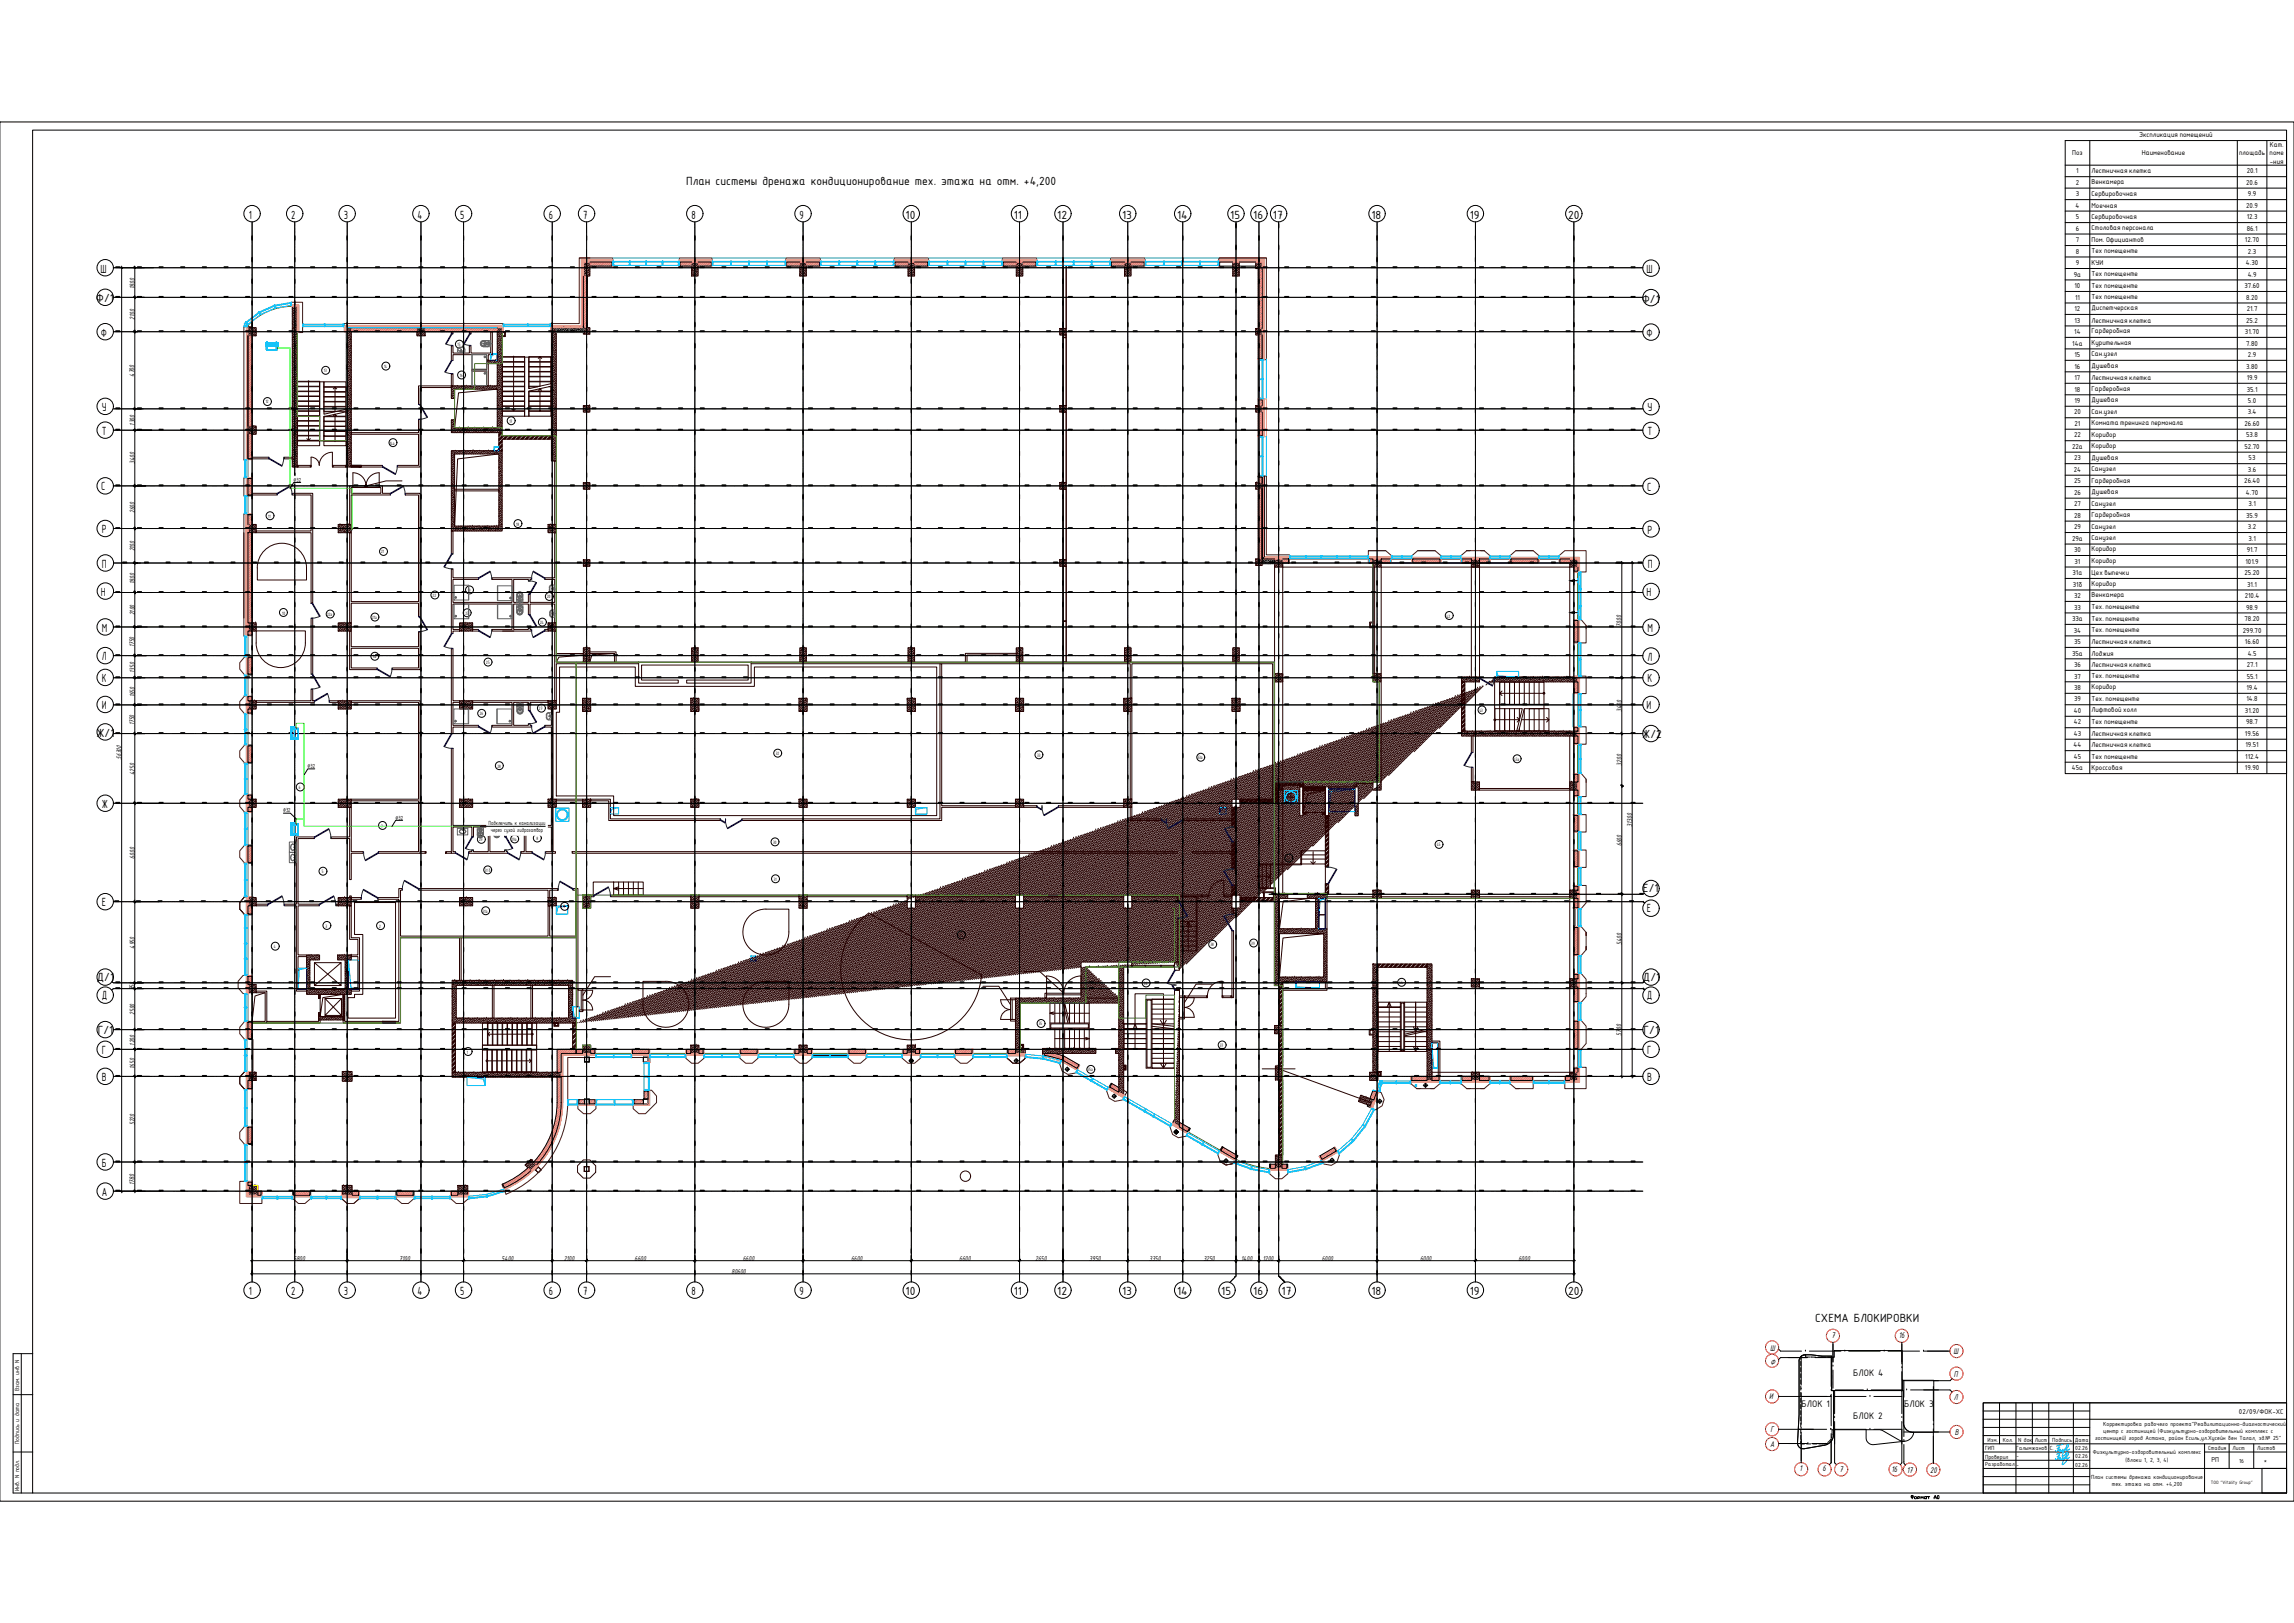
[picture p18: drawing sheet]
<svg xmlns="http://www.w3.org/2000/svg" width="1189mm" height="841mm" viewBox="0 0 1189 841" stroke-linecap="round" stroke-linejoin="round" font-family="sans-serif">
<defs><g id="words">
<g font-size="6.6">
<text x="356" y="96">План системы дренажа кондиционирование тех. этажа на отм. +4,200</text>
<text x="129" y="113">1</text>
<text x="151" y="113">2</text>
<text x="178" y="113">3</text>
<text x="216" y="113">4</text>
<text x="239" y="113">5</text>
<text x="284" y="113">6</text>
<text x="302" y="113">7</text>
<text x="358" y="113">8</text>
<text x="414" y="113">9</text>
<text x="469" y="113">10</text>
<text x="525" y="113">11</text>
<text x="548" y="113">12</text>
<text x="582" y="113">13</text>
<text x="610" y="113">14</text>
<text x="638" y="113">15</text>
<text x="649" y="113">16</text>
<text x="660" y="113">17</text>
<text x="711" y="113">18</text>
<text x="762" y="113">19</text>
<text x="813" y="113">20</text>
<text x="52" y="141">Ш</text>
<text x="853" y="141">Ш</text>
<text x="50" y="157">Ф/1</text>
<text x="851" y="157">Ф/1</text>
<text x="52" y="174">Ф</text>
<text x="853" y="175">Ф</text>
<text x="53" y="213">У</text>
<text x="854" y="213">У</text>
<text x="53" y="225">Т</text>
<text x="854" y="225">Т</text>
<text x="53" y="254">С</text>
<text x="854" y="254">С</text>
<text x="53" y="276">Р</text>
<text x="854" y="276">Р</text>
<text x="53" y="294">П</text>
<text x="854" y="294">П</text>
<text x="52" y="309">Н</text>
<text x="853" y="309">Н</text>
<text x="53" y="327">М</text>
<text x="854" y="327">М</text>
<text x="53" y="342">Л</text>
<text x="854" y="342">Л</text>
<text x="53" y="353">К</text>
<text x="854" y="354">К</text>
<text x="53" y="367">И</text>
<text x="853" y="367">И</text>
<text x="50" y="382">Ж/1</text>
<text x="851" y="383">Ж/2</text>
<text x="53" y="419">Ж</text>
<text x="851" y="462">Е/1</text>
<text x="53" y="470">Е</text>
<text x="853" y="473">Е</text>
<text x="50" y="508">Д/1</text>
<text x="851" y="508">Д/1</text>
<text x="53" y="518">Д</text>
<text x="853" y="518">Д</text>
<text x="51" y="536">Г/1</text>
<text x="852" y="536">Г/1</text>
<text x="53" y="546">Г</text>
<text x="854" y="546">Г</text>
<text x="53" y="560">В</text>
<text x="854" y="560">В</text>
<text x="53" y="605">Б</text>
<text x="53" y="620">А</text>
<text x="129" y="671">1</text>
<text x="151" y="671">2</text>
<text x="178" y="671">3</text>
<text x="216" y="671">4</text>
<text x="239" y="671">5</text>
<text x="284" y="671">6</text>
<text x="302" y="671">7</text>
<text x="358" y="671">8</text>
<text x="414" y="671">9</text>
<text x="469" y="671">10</text>
<text x="525" y="671">11</text>
<text x="548" y="671">12</text>
<text x="582" y="671">13</text>
<text x="610" y="671">14</text>
<text x="633" y="671">15</text>
<text x="649" y="671">16</text>
<text x="664" y="671">17</text>
<text x="711" y="671">18</text>
<text x="762" y="671">19</text>
<text x="813" y="671">20</text>
<text x="941" y="685">СХЕМА БЛОКИРОВКИ</text>
</g>
<g font-size="5.3">
<text x="960" y="713">БЛОК 4</text>
<text x="934" y="729">БЛОК 1</text>
<text x="987" y="729">БЛОК 3</text>
<text x="960" y="735">БЛОК 2</text>
</g>
<text font-size="4.9" x="990" y="778">Формат А0</text>
<g font-size="4.6">
<text x="949" y="693">7</text>
<text x="984" y="693">16</text>
<text x="917" y="700">Ш</text>
<text x="1012" y="702">Ш</text>
<text x="917" y="707">Ф</text>
<text x="1013" y="713">П</text>
<text x="917" y="725">И</text>
<text x="1013" y="725">Л</text>
<text x="918" y="742">Г</text>
<text x="1013" y="743">В</text>
<text x="917" y="750">А</text>
<text x="933" y="762">1</text>
<text x="944" y="762">6</text>
<text x="953" y="763">7</text>
<text x="980" y="763">16</text>
<text x="988" y="763">17</text>
<text x="1000" y="763">20</text>
</g>
<g font-size="4">
<text x="70" y="150" transform="rotate(-90 70 150)">1800</text>
<text x="70" y="166" transform="rotate(-90 70 166)">2100</text>
<text x="70" y="195" transform="rotate(-90 70 195)">4700</text>
<text x="70" y="221" transform="rotate(-90 70 221)">1300</text>
<text x="70" y="241" transform="rotate(-90 70 241)">3400</text>
<text x="70" y="266" transform="rotate(-90 70 266)">2600</text>
<text x="70" y="286" transform="rotate(-90 70 286)">2100</text>
<text x="70" y="302" transform="rotate(-90 70 302)">1800</text>
<text x="70" y="319" transform="rotate(-90 70 319)">2100</text>
<text x="840" y="325" transform="rotate(-90 840 325)">7000</text>
<text x="70" y="335" transform="rotate(-90 70 335)">1750</text>
<text x="70" y="349" transform="rotate(-90 70 349)">1350</text>
<text x="70" y="361" transform="rotate(-90 70 361)">1650</text>
<text x="840" y="369" transform="rotate(-90 840 369)">3400</text>
<text x="70" y="376" transform="rotate(-90 70 376)">1750</text>
<text x="63" y="394" transform="rotate(-90 63 394)">56300</text>
<text x="70" y="402" transform="rotate(-90 70 402)">4250</text>
<text x="840" y="397" transform="rotate(-90 840 397)">3200</text>
<text x="846" y="428" transform="rotate(-90 846 428)">31300</text>
<text x="840" y="439" transform="rotate(-90 840 439)">6600</text>
<text x="70" y="445" transform="rotate(-90 70 445)">6000</text>
<text x="70" y="492" transform="rotate(-90 70 492)">4950</text>
<text x="840" y="490" transform="rotate(-90 840 490)">5400</text>
<text x="70" y="513" transform="rotate(-90 70 513)">350</text>
<text x="70" y="526" transform="rotate(-90 70 526)">2500</text>
<text x="840" y="537" transform="rotate(-90 840 537)">5700</text>
<text x="70" y="542" transform="rotate(-90 70 542)">1200</text>
<text x="70" y="554" transform="rotate(-90 70 554)">1650</text>
<text x="70" y="583" transform="rotate(-90 70 583)">5220</text>
<text x="70" y="614" transform="rotate(-90 70 614)">1780</text>
<text x="152" y="653">5800</text>
<text x="207" y="653">7100</text>
<text x="260" y="653">5400</text>
<text x="292" y="653">2100</text>
<text x="329" y="653">6600</text>
<text x="385" y="653">6600</text>
<text x="441" y="653">6600</text>
<text x="497" y="653">6600</text>
<text x="537" y="653">2650</text>
<text x="565" y="653">3950</text>
<text x="596" y="653">3350</text>
<text x="624" y="653">3250</text>
<text x="643" y="653">1400</text>
<text x="654" y="653">1200</text>
<text x="685" y="653">6000</text>
<text x="736" y="653">6000</text>
<text x="787" y="653">6000</text>
<text x="379" y="660">80600</text>
<text x="1160" y="733">02/09/ФОК-ХС</text>
<text x="1146" y="758">РП</text>
</g>
<g font-size="3.6">
<text x="1109" y="71">Экспликация помещений</text>
<text x="1176" y="76">Кат.</text>
<text x="1074" y="81">Поз</text>
<text x="1110" y="81">Наименование</text>
<text x="1160" y="80">площадь</text>
<text x="1176" y="81">поме</text>
<text x="1076" y="90">1</text>
<text x="1084" y="90">Лестничная клетка</text>
<text x="1164" y="90">20.1</text>
<text x="1176" y="85">-ния</text>
<text x="1076" y="96">2</text>
<text x="1084" y="95">Венкамера</text>
<text x="1164" y="96">20.6</text>
<text x="1076" y="102">3</text>
<text x="1084" y="101">Сервировочная</text>
<text x="1165" y="102">9.9</text>
<text x="1076" y="108">4</text>
<text x="1084" y="108">Моечная</text>
<text x="1164" y="108">20.9</text>
<text x="1076" y="114">5</text>
<text x="1084" y="113">Сервировочная</text>
<text x="1164" y="114">12.3</text>
<text x="1076" y="120">6</text>
<text x="1084" y="119">Столовая персонала</text>
<text x="1164" y="120">86.1</text>
<text x="1076" y="126">7</text>
<text x="1084" y="125">Пом. Официантов</text>
<text x="1163" y="126">12.70</text>
<text x="1076" y="131">8</text>
<text x="1084" y="131">Тех помещенте</text>
<text x="1165" y="131">2.3</text>
<text x="1076" y="137">9</text>
<text x="1084" y="137">КУИ</text>
<text x="1164" y="137">4.30</text>
<text x="1075" y="143">9а</text>
<text x="1084" y="143">Тех помещенте</text>
<text x="1165" y="143">4.9</text>
<text x="1075" y="149">10</text>
<text x="1084" y="149">Тех помещенте</text>
<text x="1163" y="149">37.60</text>
<text x="1075" y="155">11</text>
<text x="1084" y="155">Тех помещенте</text>
<text x="1164" y="155">8.20</text>
<text x="1075" y="161">12</text>
<text x="1084" y="161">Диспетчерская</text>
<text x="1164" y="161">21.7</text>
<text x="1075" y="167">13</text>
<text x="1084" y="167">Лестничная клетка</text>
<text x="1164" y="167">25.2</text>
<text x="1075" y="173">14</text>
<text x="1084" y="173">Гардеробная</text>
<text x="1163" y="173">31.70</text>
<text x="1074" y="179">14а</text>
<text x="1084" y="179">Курительная</text>
<text x="1164" y="179">7.80</text>
<text x="1075" y="185">15</text>
<text x="1084" y="185">Сан.узел</text>
<text x="1165" y="185">2.9</text>
<text x="1075" y="191">16</text>
<text x="1084" y="191">Душевая</text>
<text x="1164" y="191">3.80</text>
<text x="1075" y="197">17</text>
<text x="1084" y="197">Лестничная клетка</text>
<text x="1164" y="197">19.9</text>
<text x="1075" y="203">18</text>
<text x="1084" y="203">Гардеробная</text>
<text x="1164" y="203">35.1</text>
<text x="1075" y="209">19</text>
<text x="1084" y="208">Душевая</text>
<text x="1165" y="209">5.0</text>
<text x="1075" y="215">20</text>
<text x="1084" y="214">Сан.узел</text>
<text x="1165" y="215">3.4</text>
<text x="1075" y="221">21</text>
<text x="1084" y="220">Комната тренинга пермонала</text>
<text x="1163" y="221">26.60</text>
<text x="1075" y="227">22</text>
<text x="1084" y="226">Коридор</text>
<text x="1164" y="227">53.8</text>
<text x="1074" y="233">22а</text>
<text x="1084" y="232">Коридор</text>
<text x="1163" y="233">52.70</text>
<text x="1075" y="239">23</text>
<text x="1084" y="238">Душевая</text>
<text x="1165" y="239">53</text>
<text x="1075" y="245">24</text>
<text x="1084" y="244">Санузел</text>
<text x="1165" y="245">3.6</text>
<text x="1075" y="250">25</text>
<text x="1084" y="250">Гардеробная</text>
<text x="1163" y="250">26.40</text>
<text x="1075" y="256">26</text>
<text x="1084" y="256">Душевая</text>
<text x="1164" y="256">4.70</text>
<text x="1075" y="262">27</text>
<text x="1084" y="262">Санузел</text>
<text x="1165" y="262">3.1</text>
<text x="1075" y="268">28</text>
<text x="1084" y="268">Гардеробная</text>
<text x="1164" y="268">35.9</text>
<text x="1075" y="274">29</text>
<text x="1084" y="274">Санузел</text>
<text x="1165" y="274">3.2</text>
<text x="1074" y="280">29а</text>
<text x="1084" y="280">Санузел</text>
<text x="1165" y="280">3.1</text>
<text x="1075" y="286">30</text>
<text x="1084" y="286">Коридор</text>
<text x="1164" y="286">91.7</text>
<text x="1075" y="292">31</text>
<text x="1084" y="292">Коридор</text>
<text x="1164" y="292">101.9</text>
<text x="1074" y="298">31а</text>
<text x="1084" y="298">Цех выпечки</text>
<text x="1163" y="298">25.20</text>
<text x="1074" y="304">31б</text>
<text x="1084" y="304">Коридор</text>
<text x="1165" y="304">31.1</text>
<text x="1075" y="310">32</text>
<text x="1084" y="310">Венкамера</text>
<text x="1163" y="310">210.4</text>
<text x="1075" y="316">33</text>
<text x="1084" y="316">Тех. помещенте</text>
<text x="1164" y="316">98.9</text>
<text x="1074" y="322">33а</text>
<text x="1084" y="322">Тех. помещенте</text>
<text x="1163" y="322">78.20</text>
<text x="1075" y="328">34</text>
<text x="1084" y="328">Тех. помещенте</text>
<text x="1162" y="328">299.70</text>
<text x="1075" y="334">35</text>
<text x="1084" y="334">Лестничная клетка</text>
<text x="1163" y="334">16.60</text>
<text x="1074" y="340">35а</text>
<text x="1084" y="340">Лоджия</text>
<text x="1165" y="340">4.5</text>
<text x="1075" y="346">36</text>
<text x="1084" y="346">Лестничная клетка</text>
<text x="1164" y="346">27.1</text>
<text x="1075" y="352">37</text>
<text x="1084" y="351">Тех. помещенте</text>
<text x="1164" y="352">55.1</text>
<text x="1075" y="358">38</text>
<text x="1084" y="357">Коридор</text>
<text x="1164" y="358">19.4</text>
<text x="1075" y="364">39</text>
<text x="1084" y="363">Тех. помещенте</text>
<text x="1164" y="364">14.8</text>
<text x="1075" y="369">40</text>
<text x="1084" y="369">Лифтовой холл</text>
<text x="1163" y="369">31.20</text>
<text x="1075" y="375">42</text>
<text x="1084" y="375">Тех помещенте</text>
<text x="1164" y="375">98.7</text>
<text x="1075" y="381">43</text>
<text x="1084" y="381">Лестничная клетка</text>
<text x="1163" y="381">19.56</text>
<text x="1075" y="387">44</text>
<text x="1084" y="387">Лестничная клетка</text>
<text x="1164" y="387">19.51</text>
<text x="1075" y="393">45</text>
<text x="1084" y="393">Тех помещенте</text>
<text x="1164" y="393">112.4</text>
<text x="1074" y="399">45а</text>
<text x="1084" y="399">Кроссовая</text>
<text x="1163" y="399">19.90</text>
</g>
<g font-size="3.3">
<text x="152" y="250">∅32</text>
<text x="159" y="398">∅32</text>
<text x="147" y="421">∅32</text>
<text x="205" y="425">∅32</text>
<text x="253" y="428">Подключить к канализации</text>
<text x="254" y="431">через сухой гидрозатвор</text>
<text x="10" y="721" transform="rotate(-90 10 721)">Взам. инв. N</text>
<text x="1090" y="743">центр с гостиницей (Физкультурно-оздоровительный комплекс с</text>
<text x="1090" y="739">Корректировка рабочего проекта&quot;Реабилитационно-диагностический</text>
<text x="10" y="748" transform="rotate(-90 10 748)">Подпись и дата</text>
<text x="1030" y="747">Изм.</text>
<text x="1038" y="747">Кол.</text>
<text x="1046" y="747">N док Лист</text>
<text x="1064" y="747">Подпись Дата</text>
<text x="1086" y="746">гостиницей) город Астана, район Есиль,ул.Хусейн бен Талал, зд.№ 25&quot;</text>
<text x="1029" y="756">Проверил</text>
<text x="1029" y="752">ГИП</text>
<text x="1045" y="751">Галымжанов С.</text>
<text x="1045" y="756">-</text>
<text x="1075" y="751">02.26</text>
<text x="1075" y="756">02.26</text>
<text x="1085" y="753">Физкультурно-оздоровительный комплекс</text>
<text x="1144" y="751">Стадия</text>
<text x="1157" y="751">Лист</text>
<text x="1170" y="751">Листов</text>
<text x="1045" y="760">-</text>
<text x="1075" y="760">02.26</text>
<text x="1102" y="757">(блоки 1, 2, 3, 4)</text>
<text x="1160" y="758">16</text>
<text x="1173" y="758">*</text>
<text x="1084" y="766">План системы дренажа кондиционирование</text>
<text x="10" y="773" transform="rotate(-90 10 773)">Инв. N подл.</text>
<text x="1094" y="770">тех. этажа на отм. +4,200</text>
</g>
<text font-size="3.2" x="1029" y="760">Разработал</text>
<g font-size="2.6">
<text x="237" y="179">15</text>
<text x="199" y="191">14</text>
<text x="168" y="193">13</text>
<text x="238" y="195">16</text>
<text x="138" y="209">12</text>
<text x="264" y="219">17</text>
<text x="202" y="230">14a</text>
<text x="139" y="268">11</text>
<text x="268" y="272">18</text>
<text x="198" y="287">21</text>
<text x="224" y="309">22</text>
<text x="242" y="307">19</text>
<text x="284" y="310">20</text>
<text x="146" y="319">10</text>
<text x="169" y="319">22a</text>
<text x="193" y="321">21a</text>
<text x="241" y="319">23</text>
<text x="280" y="323">24</text>
<text x="750" y="320">42</text>
<text x="193" y="341">9a</text>
<text x="252" y="344">25</text>
<text x="249" y="371">26</text>
<text x="279" y="368">27</text>
<text x="767" y="369">43</text>
<text x="402" y="391">32</text>
<text x="537" y="392">33</text>
<text x="621" y="393">33a</text>
<text x="785" y="394">45a</text>
<text x="258" y="398">28</text>
<text x="155" y="409">6</text>
<text x="198" y="429">7</text>
<text x="248" y="436">29</text>
<text x="265" y="436">29a</text>
<text x="278" y="435">8</text>
<text x="401" y="437">30</text>
<text x="745" y="439">45</text>
<text x="667" y="446">40</text>
<text x="167" y="453">5</text>
<text x="251" y="452">31 б</text>
<text x="401" y="456">31</text>
<text x="250" y="473">31a</text>
<text x="292" y="471">9</text>
<text x="169" y="481">3</text>
<text x="197" y="481">2</text>
<text x="497" y="486">34</text>
<text x="142" y="491">4</text>
<text x="627" y="490">38</text>
<text x="648" y="490">39</text>
<text x="593" y="510">36</text>
<text x="725" y="510">44</text>
<text x="538" y="531">35</text>
<text x="242" y="546">1</text>
<text x="632" y="543">37</text>
<text x="564" y="555">35a</text>
<text x="1146" y="769">ТОО &quot;Vitality Group&quot;</text>
</g>
<g font-size="1.1">
<text x="302" y="470">+3.200</text>
<text x="302" y="546">+4.300</text>
</g>
</g></defs>
<!-- layer: OSI -->
<g fill="#260000" stroke="#260000" stroke-width=".52">
<path d="M189 251h1z"/>
<path d="M189 252h1z"/>
<path d="M198 529h7z"/>
<path d="M198 530h7z"/>
<path d="M287 530h2z"/>
<path d="M287 530v1z"/>
<path d="M189 251h1zM189 251h1z"/>
<path d="M189 251l1 1zM189 251l1 1z"/>
<path d="M189 252h1zM189 252h1z"/>
<path d="M189 252h1zM189 252h1z"/>
<path d="M189 252h1zM189 252h1z"/>
<path d="M189 252h1zM189 252h1z"/>
<path d="M189 252h1zM189 252h1z"/>
<path d="M189 252h1zM189 252h1z"/>
<path d="M182 241l5 1v-1zM182 241l5 1h-5z"/>
<path d="M198 529l7 1v-1zM198 529l7 1h-7z"/>
<path d="M543 464l5 1v-1zM543 464l5 1h-5z"/>
</g>
<g fill="none" stroke="#260000" stroke-width=".52">
<path d="M302 136h4v7h-4zM302 136h.1M302 137h.1M303 136h.1M303 140h.1M303 139h-1M303 139h.1M303 138l-1 1M304 137h.1M304 136l-1 1M304 136h.1M304 140l-1 1"/>
<path d="M304 140h.1M304 139l-1 1M304 138h.1M305 137l-2 1M305 137h.1M305 136l-1 1M305 139l-1 2M305 139h.1M305 138l-1 1M306 138h.1M306 136l-1 1M306 137l-1 1"/>
<path d="M306 139h.1M306 140h-1M358 136h4v7h-4zM359 137h.1M359 136l-1 1M359 136h.1M359 140h-1M359 139h.1M359 138l-1 1M360 138h.1M360 137l-2 1M360 137h.1"/>
<path d="M360 136l-1 1M360 139l-1 1M360 139h.1M361 138l-2 1M361 138h.1M361 137l-1 1M361 136l-1 1M361 137h.1M361 140h.1M361 139l-1 1M362 139h.1M362 137l-1 1"/>
<path d="M362 136h-1M362 138l-1 1M362 139v1M414 136h4v7h-4zM415 138h.1M415 137h-1M415 137h.1M415 136h-1M415 139l-1 1M416 139h.1M416 138l-2 1M416 138h.1"/>
<path d="M416 136l-1 1M416 137l-1 1M416 136h.1M416 140h.1M417 139l-2 1M417 139h.1M417 136h-1M417 138l-1 1M417 137h.1M417 136l-1 1M417 136h.1M417 140l-1 1"/>
<path d="M418 140h.1M418 136h.1M418 139l-1 1M418 139h.1M418 137h-1M418 137l-1 1M471 136h3v7h-3zM471 139h.1M471 138h.1M471 136h.1M471 137h.1M471 140v1"/>
<path d="M472 140h.1M472 139l-1 1M472 139h.1M472 136h.1M472 137l-1 2M472 137h.1M472 136l-1 1M473 136h.1M473 140l-2 1M473 139h.1M473 138l-1 2M473 138h.1"/>
<path d="M473 137l-1 1M473 137h.1M474 136l-2 1M474 139l-1 1M474 136v1M474 137l-1 1M474 138l-1 1M474 140h.1M527 136h3v7h-3zM527 139h.1M527 136h.1M527 138h.1"/>
<path d="M527 137v1M527 137h.1M527 136v1M528 136h.1M528 140h-1M528 139h.1M528 138l-1 1M528 138h.1M528 137l-1 1M529 137h.1M529 136l-1 1M529 139l-1 1"/>
<path d="M529 139h.1M529 138l-1 1M529 138h.1M530 136l-1 1M530 137l-2 1M530 136h.1M530 140h.1M530 137h.1M530 138l-1 1M530 139l-1 1M551 138v32h2v-32v32M551 138v32l-1 1"/>
<path d="M583 136h3v7h-3zM583 139h.1M583 138h.1M583 137v1M584 137h.1M584 136l-1 1M584 139l-1 1M584 139h.1M584 138l-1 1M585 138h.1M585 136h-1M585 137l-1 1"/>
<path d="M585 136h.1M585 140l-1 1M585 140h.1M585 139l-1 1M585 139h.1M586 137l-2 2M586 137h.1M586 136l-1 1M586 136h.1M586 140l-1 1M586 138h.1M586 139l-1 1"/>
<path d="M639 136h3v7h-3zM639 140h.1M639 139h.1M639 138h.1M640 136h-1M640 137h.1M640 136l-1 1M640 136h.1M640 140l-1 1M640 140h.1M640 139l-1 1M641 138h.1"/>
<path d="M641 137l-1 2M641 137h.1M641 136l-1 1M641 136h.1M641 140l-1 1M641 139h.1M642 138l-2 1M642 138h.1M642 137l-1 1M642 137h.1M642 136l-1 1M642 138v1"/>
<path d="M642 139l-1 1M651 136h3v3h-3zM651 138h.1M651 137h.1M651 136h.1M652 139h-1M652 139h.1M652 138l-1 1M652 136h.1M652 137h.1M652 136l-1 2M653 136h.1"/>
<path d="M653 139h-1M653 138h.1M653 137l-1 2M654 137h.1M654 136l-2 1M654 136h.1M654 136v1M654 137l-1 1M654 138l-1 1M151 159h3v83h-3zM152 159l-1 1M152 159h.1"/>
<path d="M153 159l-1 1M153 159h.1M154 160h.1M154 159l-1 1M303 141h.1M303 140h-1M303 142l-1 1M303 142h.1M304 141l-2 1M304 141h.1M304 143h.1M304 142l-1 1"/>
<path d="M305 142h.1M305 141l-1 1M305 140h.1M305 143h.1M306 143h.1M306 142l-1 1M306 141h-1M358 142h.1M359 141h-1M359 141h.1M359 143h.1M360 142l-2 1"/>
<path d="M360 142h.1M360 141l-1 1M360 140h.1M360 143h.1M361 142h.1M361 141l-1 2M361 141h.1M361 140l-1 1M362 142l-1 1M362 141l-1 1M362 140l-1 1M414 143h.1"/>
<path d="M415 142h-1M415 141h.1M415 140l-1 1M415 140h.1M416 143h-1M416 142h.1M416 141l-1 1M416 141h.1M416 140l-1 1M417 142l-1 1M417 142h.1M417 141l-1 1"/>
<path d="M417 141h.1M418 143h.1M418 140v1M418 141l-1 1M418 142l-1 1M471 142h.1M471 141v1M471 141h.1M472 142l-1 1M472 142h.1M472 141l-1 1M472 141h.1"/>
<path d="M473 143h.1M473 142l-1 1M473 142h.1M473 141l-1 1M474 141h.1M474 142l-1 1M474 143h.1M527 143h.1M527 142h.1M527 141h.1M528 141h.1M528 143h.1"/>
<path d="M528 142l-1 1M529 140l-2 2M529 140h.1M529 143h.1M529 142h.1M529 141l-1 1M530 141h.1M530 140l-1 1M530 142h.1M530 142v1M583 143h.1M583 142h.1"/>
<path d="M584 141h.1M584 140l-1 1M584 140h.1M584 142v1M584 142h.1M585 141l-2 1M585 141h.1M585 142v1M586 142h.1M586 141l-1 1M586 141h.1M586 141v1"/>
<path d="M586 142v1M639 142v1M640 142h.1M640 141l-1 1M640 141h.1M640 143h.1M641 142l-1 1M641 142h.1M641 141l-1 1M641 141h.1M641 143h.1M642 143h.1"/>
<path d="M642 142l-1 1M642 141h.1M642 140l-1 2M642 142h.1M128 169h3v1h-3zM128 170h5v4h-5zM129 173h-1M129 170h-1M129 172h.1M129 171l-1 1M129 171h.1M129 170l-1 1"/>
<path d="M129 170h.1M129 174h.1M130 173h.1M130 172l-1 1M130 172h.1M130 171l-1 1M130 171h.1M130 170l-1 1M131 173l-1 1M131 173h.1M131 172l-1 1M131 172h.1"/>
<path d="M131 171l-1 1M131 170v1M132 171h.1M132 174h.1M132 173l-1 1M132 173h.1M132 170h.1M132 172l-1 1M133 170l-2 2M133 171h.1M133 172h-1M133 173l-1 1"/>
<path d="M133 174h.1M152 160h.1M152 173h.1M152 164h-1M152 177h-1M152 168h.1M152 172h-1M152 164h.1M152 176h.1M152 167l-1 1M152 172h.1M152 163h-1"/>
<path d="M152 175l-1 1M152 167h.1M152 180h.1M152 171h-1M152 163h.1M152 175h.1M152 166l-1 1M152 179h-1M152 171h.1M152 162h-1M152 174l-1 1M152 166h.1"/>
<path d="M152 179h.1M152 170h-1M152 161h.1M152 174h.1M152 165l-1 1M152 178l-1 1M153 169h.1M153 160l-2 1M153 173l-2 1M153 165h.1M153 177h.1M153 168l-1 1"/>
<path d="M153 160h.1M153 173h.1M153 164l-1 1M153 176l-1 1M153 168h.1M153 172l-1 1M153 164h.1M153 176h.1M153 167l-1 1M153 180l-1 1M153 172h.1M153 163l-1 1"/>
<path d="M153 175l-1 1M153 167h.1M153 180h.1M153 171l-1 1M153 162h.1M153 175h.1M153 166l-1 1M153 179l-1 1M153 170h.1M153 161l-1 1M153 174l-1 1M154 166h.1"/>
<path d="M154 178h.1M154 169l-2 1M154 161h.1M154 174h.1M154 165l-1 1M154 177l-1 1M154 169h.1M154 160l-1 1M154 173l-1 1M154 164h.1M154 177h.1M154 168l-1 1"/>
<path d="M154 172h.1M154 163l-1 2M154 176l-1 1M154 162h.1M154 162l-1 1M154 165h.1M154 166l-1 1M154 167l-1 1M154 170h.1M154 171h-1M154 171l-1 2M154 173h.1"/>
<path d="M154 174v1M154 175l-1 1M154 179h-1M154 180l-1 1M178 170h2v2h-2zM180 170h2v72h-2zM180 171h.1M180 175h.1M180 179h.1M180 170h.1M180 178h.1M180 174h.1"/>
<path d="M180 173h.1M180 177v1M180 172v1M180 177h.1M180 172h.1M180 176v1M181 171l-1 1M181 175h.1M181 179l-1 1M181 171h.1M181 174l-1 2M181 179h.1"/>
<path d="M181 170l-1 1M181 174h.1M181 178l-1 1M181 173l-1 1M181 178h.1M181 173h.1M181 177l-1 1M181 172l-1 1M182 176h.1M182 180l-2 1M182 172h.1M182 175l-1 1"/>
<path d="M182 180h.1M182 171l-1 1M182 170l-1 1M182 175h.1M182 179l-1 1M182 171h.1M182 171v1M182 172v1M182 173l-1 1M182 174l-1 1M182 177h-1M182 178l-1 1"/>
<path d="M216 170h4v4h-4zM216 170h.1M216 172h.1M216 171h.1M217 170h.1M217 174h-1M217 174h.1M217 173h-1M217 172h.1M217 171l-1 2M217 171h.1M218 170l-2 1"/>
<path d="M218 170h.1M218 174h-1M218 173h.1M218 172l-1 1M218 172h.1M218 171l-1 1M219 171h.1M219 170l-1 1M219 173l-1 1M219 173h.1M219 172l-1 1M220 172h.1"/>
<path d="M220 171l-1 1M220 170l-1 1M220 171h.1M220 174h.1M220 173l-1 1M220 170h.1M220 171v1M220 172l-1 1M234 179h1v4h8v-4h1v4h10v-11h1v12h-2v3h-1v-3h-17v3h-1zM234 172h1v1h-1zM243 172h1v1h-1zM258 170h2v54h-26v-6h2v4h22v-20h-22v4h-2v-6h24v-12h-6v-1h6z"/>
<path d="M258 171h.1M258 174h.1M258 179h.1M258 177v1M258 173h.1M258 177h.1M258 176v1M258 170h.1M258 172h.1M259 176h.1M259 180h-1M259 171h.1"/>
<path d="M259 175l-1 1M259 179h.1M259 170l-1 1M259 175h.1M259 178l-1 2M259 170h.1M259 174l-1 1M259 178h.1M259 174h.1M259 177l-1 1M259 173l-1 1M259 177h.1"/>
<path d="M260 172h.1M260 176l-2 1M260 171l-1 1M260 176h.1M260 179l-1 1M260 171h.1M260 175l-1 1M260 179h.1M260 170l-1 1M260 174h.1M260 178l-1 1M260 170h1v2h-1z"/>
<path d="M260 172h2v2h-2M260 173h-1M260 173l-1 2M260 175h.1M260 176v1M260 177l-1 1M260 180h.1M261 172h1v2h-2M285 170h1v2h-1zM286 170h2v69h-2zM286 172h.1M286 177h.1"/>
<path d="M286 176h.1M286 180h.1M286 171h.1M286 175h.1M286 179h.1M286 174v1M286 170h.1M287 179h.1M287 174h.1M287 178l-1 1M287 173l-1 1M287 177h.1"/>
<path d="M287 173h.1M287 176l-1 2M287 172l-1 1M287 176h.1M287 180l-1 1M287 172h.1M287 175l-1 1M287 170v1M287 180h.1M287 171l-1 1M288 175h.1M288 179l-2 1"/>
<path d="M288 170h.1M288 174l-1 1M288 178h.1M288 174h.1M288 177l-1 2M288 173l-1 1M288 177h.1M288 173h.1M288 176l-1 1M288 171h.1M288 172l-1 1M288 173v1"/>
<path d="M288 174v1M288 175l-1 1M288 179h.1M288 180l-1 1M302 170h4v3h-4zM302 171h.1M303 170h-1M303 173h.1M303 172l-1 1M303 172h.1M303 171l-1 1M304 170l-1 1"/>
<path d="M304 171h.1M304 173h.1M304 172l-1 1M304 170h.1M305 172h.1M305 171l-1 1M305 170h.1M305 173h.1M306 171l-2 2M306 170l-1 1M306 172h.1M306 173h.1"/>
<path d="M549 170h4v4h-4zM550 174h.1M550 173h-1M550 172h.1M550 171l-1 1M550 170l-1 1M550 171h.1M551 173l-1 1M551 173h.1M551 172l-1 1M551 174h2v1h-2zM551 175h2v35h-2z"/>
<path d="M551 174v1h2v-1M551 172h.1M551 171l-1 1M551 171h.1M552 173l-1 1M552 170v1M552 173h.1M552 172l-1 1M552 172h.1M552 171l-1 1M553 171h.1M553 172l-1 1"/>
<path d="M553 173l-1 1M651 170h3v4h-3zM651 172h.1M651 171h.1M651 170v1M651 173v1M652 173h.1M652 172l-1 1M652 170l-1 1M652 172h.1M652 171l-1 1M652 171h.1"/>
<path d="M653 173l-1 1M653 170v1M653 173h.1M653 172l-1 1M653 172h.1M653 171l-1 1M654 170h.1M654 173l-1 1M654 171h.1M654 172l-1 1M654 173v1M152 186h.1"/>
<path d="M152 198h.1M152 189h-1M152 181h.1M152 194h.1M152 185h-1M152 197h-1M152 189h.1M152 180h-1M152 193h-1M152 184h.1M152 197h.1M152 188h-1"/>
<path d="M152 192h.1M152 183l-1 1M152 196l-1 1M152 188h.1M152 191l-1 1M152 183h.1M152 196h.1M152 187l-1 1M152 199l-1 1M152 191h.1M152 182l-1 1M152 195l-1 1"/>
<path d="M152 187h.1M152 199h.1M152 190l-1 1M153 182h.1M153 195h.1M153 186l-2 1M153 198l-2 1M153 190h.1M153 181l-1 1M153 194l-1 1M153 185h.1M153 198h.1"/>
<path d="M153 189l-1 1M153 181h.1M153 193h.1M153 184l-1 1M153 197l-1 1M153 189h.1M153 192l-1 1M153 184h.1M153 197h.1M153 188l-1 1M153 192h.1M153 183l-1 1"/>
<path d="M153 196l-1 1M153 188h.1M153 191l-1 1M153 183h.1M153 196h.1M153 187l-1 1M153 199l-1 1M154 191h.1M154 182l-2 1M154 195l-2 1M154 186h.1M154 199h.1"/>
<path d="M154 190l-1 1M154 182h.1M154 194h.1M154 185l-1 1M154 198l-1 1M154 190h.1M154 181l-1 1M154 193l-1 1M154 185h.1M154 198h.1M154 181h.1M154 189l-1 1"/>
<path d="M154 182v1M154 183l-1 1M154 184l-1 1M154 187h.1M154 188l-1 1M154 190v1M154 191l-1 1M154 192l-1 1M154 195h.1M154 196l-1 1M154 197l-1 1M154 199v1"/>
<path d="M154 198h12v18h-12zM154 198h12v30h-12zM160 198v30l-1-1M166 198h2v15h6v-12l1 1M180 184h.1M180 196h.1M180 187h.1M180 192h.1M180 183h.1M180 195v1M180 200h.1M180 191h.1"/>
<path d="M180 195h.1M180 186v1M180 199h.1M180 182h.1M180 194v1M180 186h.1M180 190h.1M180 181h.1M180 194h.1M180 185v1M180 198h.1M180 189h.1"/>
<path d="M180 180v1M180 193v1M180 185h.1M180 197h.1M180 188v1M181 180h.1M181 193h.1M181 184l-1 1M181 196l-1 1M181 188h.1M181 192l-1 1M181 183h.1"/>
<path d="M181 196h.1M181 187l-1 1M181 200l-1 1M181 191h.1M181 182l-1 2M181 195l-1 1M181 187h.1M181 199h.1M181 190l-1 2M181 182h.1M181 195h.1M181 186l-1 1"/>
<path d="M181 198l-1 2M181 190h.1M181 181l-1 1M181 194l-1 1M181 186h.1M181 198h.1M181 189l-1 1M181 181h.1M181 194h.1M181 185l-1 1M181 197l-1 1M182 189h.1"/>
<path d="M182 193l-2 1M182 184h.1M182 197h.1M182 188l-1 1M182 192h.1M182 183l-1 1M182 196l-1 1M182 188h.1M182 191l-1 1M182 183h.1M182 196h.1M182 180v1"/>
<path d="M182 181l-1 1M182 182l-1 1M182 185h.1M182 186l-1 1M182 187l-1 1M182 188v1M182 189l-1 1M182 190l-1 1M182 193h.1M182 194l-1 1M182 195l-1 1M182 198h.1"/>
<path d="M182 198l-1 1M182 199l-1 1M217 200h17v1h-16v9h-1zM234 194h1v6h-1zM235 200l-1 1M236 200l-1 1M236 200h.1M237 200h.1M239 200l-1 1M240 200l-1 1M241 200h.1M244 200l-1 1"/>
<path d="M245 191h7v-3h1v12h-1v-8h-7zM245 200h-1M245 200h.1M247 200l-1 1M248 200l-1 1M249 200h.1M250 200h.1M252 200l-1 1M252 187h.1M253 200l-1 1M253 188h-1M253 188h.1"/>
<path d="M253 187l-1 1M254 200h-1M254 188h-1M254 187l-1 1M254 188h.1M255 187h.1M255 187l-1 1M256 187h.1M256 188h.1M256 200l-1 1M257 187l-2 1M257 187h.1"/>
<path d="M257 200h.1M257 188h.1M258 188h.1M258 183h.1M258 196h.1M258 187l-1 1M258 199h.1M258 191h.1M258 182h.1M258 195h.1M258 187h.1M258 190h.1"/>
<path d="M258 185v1M258 198v1M258 181h.1M258 193v1M258 185h.1M258 198h.1M258 189v1M258 193h.1M258 184v1M258 197v1M259 189h.1M259 192l-1 1"/>
<path d="M259 184h.1M259 197h.1M259 188l-1 1M259 192h.1M259 183l-1 1M259 196l-1 1M259 187h.1M259 191l-1 1M259 183h.1M259 195h.1M259 186l-1 2M259 199l-1 1"/>
<path d="M259 191h.1M259 182l-1 1M259 194l-1 2M259 186h.1M259 199h.1M259 190l-1 1M259 182h.1M259 194h.1M259 185l-1 1M259 198l-1 1M259 190h.1M259 181l-1 1"/>
<path d="M259 193l-1 1M260 185h.1M260 198h.1M260 189l-2 1M260 193h.1M260 184l-1 1M260 197l-1 1M260 188h.1M260 192l-1 1M260 184h.1M260 196h.1M260 187l-1 1"/>
<path d="M260 200l-1 1M260 192h.1M260 183l-1 1M260 195l-1 1M260 187h.1M260 200h.1M260 191l-1 1M260 182l-1 1M260 181h.1M260 183h.1M260 184v1M260 186l-1 1"/>
<path d="M260 185l-1 1M260 189h.1M260 190l-1 1M260 192v1M260 193v1M260 194l-1 1M260 197h.1M260 198l-1 1M260 199l-1 1M260 185h12v18h-12zM260 185h12v28h-12zM260 188h12"/>
<path d="M260 190h12M260 193h12M260 195h12M260 198h12M260 192h12M260 187h12M266 185v28l-1-1M272 185h2M274 185h12v14l-12 2zM274 188h12M274 190h12M274 193h12"/>
<path d="M274 195h12M274 198h12M274 192h12M274 187h12M280 185l-1 1M281 186l-1-1v15h-6M286 181h.1M286 194h.1M286 185h.1M286 197v1M286 189h.1M286 193h.1"/>
<path d="M286 197h.1M286 188h.1M286 184h.1M286 196v1M286 192h.1M286 183h.1M286 196h.1M286 187v1M286 200h.1M287 191h.1M287 182l-1 1M287 195l-1 1"/>
<path d="M287 187h.1M287 199h.1M287 190l-1 1M287 182h.1M287 195h.1M287 186l-1 1M287 198l-1 1M287 190h.1M287 181l-1 1M287 194l-1 1M287 185h.1M287 198h.1"/>
<path d="M287 189l-1 1M287 181h.1M287 193h.1M287 184l-1 2M287 197l-1 1M287 189h.1M287 192l-1 2M287 184h.1M287 197h.1M287 188l-1 1M287 192h.1M287 183l-1 1"/>
<path d="M287 196l-1 1M288 188h.1M288 191l-2 1M288 183h.1M288 196h.1M288 187l-1 1M288 199l-1 1M288 191h.1M288 182l-1 1M288 195l-1 1M288 186h.1M288 199h.1"/>
<path d="M288 190l-1 1M288 182h.1M288 194h.1M288 185l-1 2M288 198l-1 1M288 190h.1M288 181l-1 1M288 193l-1 2M288 185h.1M288 198h.1M288 189l-1 1M288 181v1"/>
<path d="M288 182v1M288 183v1M288 184l-1 1M288 187h.1M288 188l-1 1M288 190v1M288 191v1M288 192l-1 1M288 195h.1M288 196v1M288 197l-1 1M288 199v1"/>
<path d="M652 186h2v21h-2zM152 211h.1M152 202h-1M152 215h-1M152 206h.1M152 219h.1M152 210h-1M152 202h.1M152 214h.1M152 205l-1 1M152 218h-1M152 210h.1"/>
<path d="M152 201h-1M152 213l-1 1M152 205h.1M152 218h.1M152 209h-1M152 200h.1M152 213h.1M152 204l-1 1M152 217h-1M152 208h.1M152 212l-1 1M152 204h.1"/>
<path d="M152 216h.1M152 207l-1 1M152 212h.1M152 203l-1 1M152 215l-1 1M153 207h.1M153 220h.1M153 211l-2 1M153 203h.1M153 215h.1M153 206l-1 1M153 219l-1 1"/>
<path d="M153 211h.1M153 202l-1 1M153 214l-1 1M153 206h.1M153 219h.1M153 210l-1 1M153 201h.1M153 214h.1M153 205l-1 1M153 218l-1 1M153 209h.1M153 200l-1 1"/>
<path d="M153 213l-1 1M153 205h.1M153 217h.1M153 208l-1 1M153 200h.1M153 213h.1M153 204l-1 1M153 216l-1 1M153 208h.1M153 212l-1 1M154 204h.1M154 216h.1"/>
<path d="M154 207l-2 1M154 220l-2 1M154 212h.1M154 203l-1 1M154 215l-1 1M154 207h.1M154 220h.1M154 211l-1 1M154 202h.1M154 215h.1M154 206l-1 1M154 219l-1 1"/>
<path d="M154 210h.1M154 201l-1 1M154 214l-1 1M154 219h.1M154 200l-1 1M154 203h.1M154 204l-1 1M154 205l-1 1M154 208h.1M154 208l-1 1M154 209l-1 1M154 211h.1"/>
<path d="M154 213l-1 1M154 217h-1M154 217l-1 1M154 216h12v12h-12zM154 200h12M154 203h12M154 205h12M154 208h12M154 211h12M154 213h12M154 218h12M154 215h12"/>
<path d="M154 210h12M168 216l11-3v8M168 201h11v12M168 200h11M168 203h11M168 205h11M168 208h11M168 211h11M168 218v3M168 218h11M168 206h11M174 201l-1 1"/>
<path d="M174 215l-1 1M175 216l-1-1v14M179 216h-11v2h11v3h-11v2M179 213h-11v-15h11v20M179 216h-11v5M179 212l-11 3v-2M180 209h.1M180 213h.1M180 204h.1M180 217h.1M180 208h.1M180 212h.1"/>
<path d="M180 203v1M180 216h.1M180 211v1M180 203h.1M180 207h.1M180 219v1M180 211h.1M180 202v1M180 215h.1M180 219h.1M180 210v1M180 202h.1"/>
<path d="M180 206h.1M180 218v1M180 210h.1M180 201v1M180 214h.1M181 205h.1M181 218h.1M181 209l-1 1M181 201h.1M181 213h.1M181 204l-1 1M181 217l-1 1"/>
<path d="M181 209h.1M181 212l-1 1M181 204h.1M181 217h.1M181 208l-1 1M181 212h.1M181 203l-1 1M181 216l-1 1M181 207h.1M181 211l-1 1M181 203h.1M181 215h.1"/>
<path d="M181 206l-1 2M181 219l-1 1M181 211h.1M181 202l-1 1M181 214l-1 2M181 206h.1M181 219h.1M181 210l-1 1M182 202h.1M182 214h.1M182 205l-2 1M182 218l-2 1"/>
<path d="M182 210h.1M182 201l-1 1M182 213l-1 1M182 205h.1M182 218h.1M182 209l-1 1M182 200h.1M182 213h.1M182 204l-1 1M182 217l-1 1M182 208h.1M182 217h.1"/>
<path d="M182 201h.1M182 202l-1 1M182 203l-1 1M182 206h.1M182 207h-1M182 207l-1 1M182 209h.1M182 210v1M182 211l-1 1M182 212l-1 1M182 215h-1M182 216h-1"/>
<path d="M182 218v1M182 219l-1 1M234 202h.1M234 219h.1M234 218h.1M234 206h.1M234 218v1M234 201v1M235 201h.1M235 205h-1M235 204h.1M235 203l-1 1"/>
<path d="M235 218h.1M235 203h.1M235 219l-1 1M235 202l-1 1M235 206h.1M235 219h.1M235 202h.1M235 205l-1 1M235 218l-1 1M236 201l-2 1M236 206h.1M236 203h-1"/>
<path d="M236 203l-1 1M236 204l-1 1M236 219h.1M236 220h-1M236 201h.1M237 201h.1M237 200l-1 2M238 201l-1 1M238 201h.1M238 200l-1 1M239 201l-1 1M239 201h.1"/>
<path d="M240 201l-1 1M240 200h.1M241 202h.1M241 201h.1M241 200l-1 1M242 200h.1M242 201v1M243 201h.1M243 200l-1 1M244 201l-1 1M244 201h.1M245 202h.1"/>
<path d="M245 201l-1 1M246 201v1M246 201h.1M246 200l-1 1M246 200h.1M247 201l-1 1M247 201h.1M248 201l-1 1M248 201h.1M249 201h.1M249 200l-1 2M250 201v1"/>
<path d="M251 201h.1M251 200l-1 1M252 201l-1 1M252 201h.1M253 201l-1 1M253 200h.1M254 202h.1M254 201h.1M254 200l-1 1M254 200h.1M255 201v1M255 201h.1"/>
<path d="M255 200l-1 1M256 201l-1 1M256 201h.1M257 202h.1M257 201l-1 1M258 200h.1M258 202l-20 2-2 18-1 1M258 208h.1M258 212h.1M258 204h.1M258 216h.1M258 207v1"/>
<path d="M258 220h.1M258 203h.1M258 215v1M258 207h.1M258 211h.1M258 215h.1M258 206v1M258 219h.1M258 201v1M258 214v1M258 206h.1M258 209v1"/>
<path d="M259 201h.1M259 214h.1M259 205l-1 1M259 217l-1 1M259 209h.1M259 200l-1 1M259 213l-1 1M259 205h.1M259 217h.1M259 208l-1 1M259 200h.1M259 213h.1"/>
<path d="M259 204l-1 1M259 216l-1 1M259 208h.1M259 212l-1 1M259 203h.1M259 216h.1M259 207l-1 1M259 220l-1 1M259 211h.1M259 202l-1 2M259 215l-1 1M259 207h.1"/>
<path d="M259 219h.1M259 210l-1 2M259 202h.1M259 215h.1M259 206l-1 1M259 218l-1 2M260 210h.1M260 201l-2 1M260 214l-2 1M260 206h.1M260 218h.1M260 209l-1 1"/>
<path d="M260 201h.1M260 214h.1M260 205l-1 1M260 217l-1 1M260 209h.1M260 212l-1 2M260 204h.1M260 217h.1M260 208l-1 1M260 212h.1M260 203l-1 1M260 216l-1 1"/>
<path d="M260 200v1M260 201v1M260 202l-1 1M260 205h.1M260 206v1M260 207l-1 1M260 209v1M260 210l-1 1M260 211l-1 1M260 213h.1M260 214v1M260 215l-1 1"/>
<path d="M260 219h.1M260 219l-1 1M260 203h12v13h-12zM260 200h12M260 205h12M260 208h12M260 211h12M260 213h12M260 210h12M260 203h12M267 212l-1 1M272 213v3h2v-3"/>
<path d="M274 203h12v13h-12zM274 201v-16h12v18h-12l12-3v13h-12v-10h12M274 200h5M274 205h12M274 208h12M274 211h12M274 213h12M274 210h12M280 201l-1 1M281 202l-1-1v12M284 200h2M286 206h.1"/>
<path d="M286 219h.1M286 210h.1M286 202h.1M286 214h.1M286 205v1M286 218h.1M286 201h.1M286 213v1M286 205h.1M286 209h.1M286 213h.1M286 217h.1"/>
<path d="M286 204v1M286 212v1M287 204h.1M287 217h.1M287 208h-1M287 212h.1M287 203l-1 1M287 216h-1M287 207h.1M287 220h.1M287 211l-1 1M287 203h.1"/>
<path d="M287 215h.1M287 206l-1 1M287 219l-1 1M287 211h.1M287 202l-1 1M287 214l-1 1M287 206h.1M287 219h.1M287 210l-1 1M287 201h.1M287 214h.1M287 218l-1 1"/>
<path d="M287 205l-1 1M287 209h.1M287 213l-1 1M287 200l-1 2M287 205h.1M287 208l-1 2M288 200h.1M288 213h.1M288 204l-2 1M288 216l-2 2M288 208h.1M288 212l-1 1"/>
<path d="M288 204h.1M288 216h.1M288 207l-1 1M288 220l-1 1M288 212h.1M288 203l-1 1M288 215l-1 1M288 207h.1M288 220h.1M288 211l-1 1M288 202h.1M288 215h.1"/>
<path d="M288 219l-1 1M288 206l-1 1M288 210h.1M288 201l-1 2M288 214l-1 1M288 212v1M288 203h.1M288 200l-1 1M288 204v1M288 205l-1 1M288 208v1M288 209l-1 2"/>
<path d="M288 211h.1M288 213l-1 1M288 217h.1M288 217l-1 2M288 219h.1M302 210h4v4h-4zM302 212h.1M303 212h.1M303 211l-1 1M303 210l-1 1M303 211h.1M303 213v1"/>
<path d="M304 213h.1M304 212l-1 1M304 210l-1 1M304 212h.1M304 211l-1 1M304 211h.1M305 213l-1 1M305 210h-1M305 213h.1M305 212l-1 1M305 212h.1M305 211l-1 1"/>
<path d="M305 210h.1M306 211h-1M306 212h-1M306 213l-1 1M549 210h4v4h-4zM549 212h.1M550 211h.1M550 210l-1 1M550 214h.1M550 212l-1 1M550 212h.1M551 211l-2 1"/>
<path d="M551 211h.1M551 210l-1 1M551 214h2v36h-2zM551 210v-35h2v35M551 213v37h2v-36M551 213h.1M551 212l-1 1M552 210l-1 1M552 212h.1M552 211l-1 1M552 211h.1M552 213v1"/>
<path d="M553 213h.1M553 210l-1 1M553 211l-1 1M553 212l-1 1M651 210h3v4h-3zM651 214h.1M651 212v1M651 212h.1M651 211v1M652 211h.1M652 210l-1 1M652 213v1"/>
<path d="M652 213h.1M652 212l-1 1M653 212h.1M653 210l-1 1M653 211l-1 1M653 211h.1M653 213v1M654 213h.1M654 210l-1 1M654 212l-2 1M654 212h.1M654 211l-1 1"/>
<path d="M654 211h.1M654 212v1M654 213v1M128 221h5v4h-5zM128 223h1M129 223h.1M129 222h-1M129 221h-1M129 222h.1M129 225h.1M129 224l-1 1M130 224h.1"/>
<path d="M130 223l-1 1M130 223h.1M130 221h-1M130 222l-1 1M130 221h.1M130 225h.1M131 225h.1M131 237h8v1h-9M131 224l-1 1M131 221h.1M131 223h.1M131 222l-1 2"/>
<path d="M131 222h.1M131 221l-1 1M132 221h.1M132 225h-1M132 224h.1M132 223l-1 1M132 223h.1M132 222l-1 1M132 222h.1M133 221l-2 1M133 222h.1M133 222l-1 1"/>
<path d="M133 223l-1 1M133 224l-1 1M151 237h-4v1h4M152 224h.1M152 236h.1M152 227h-1M152 240h-1M152 232h.1M152 223h-1M152 235h-1M152 227h.1M152 240h.1"/>
<path d="M152 231h-1M152 222h.1M152 235h.1M152 226h-1M152 239h-1M152 230h.1M152 221l-1 1M152 234h-1M152 226h.1M152 238h.1M152 229l-1 1M152 221h.1"/>
<path d="M152 234h.1M152 225h-1M152 237l-1 1M152 229h.1M152 220l-1 1M152 233l-1 1M152 237h.1M152 228l-1 1M153 232h.1M153 223l-2 2M153 236l-2 1M153 228h.1"/>
<path d="M153 231l-1 2M153 223h.1M153 236h.1M153 227l-1 1M153 239l-1 2M153 231h.1M153 222l-1 1M153 235l-1 1M153 227h.1M153 239h.1M153 230l-1 1M153 222h.1"/>
<path d="M153 235h.1M153 226l-1 1M153 238l-1 1M153 230h.1M153 221l-1 1M153 234l-1 1M153 225h.1M153 238h.1M153 229l-1 1M153 221h.1M153 233h.1M153 224l-1 1"/>
<path d="M153 237l-1 1M154 229h.1M154 232l-2 1M154 224h.1M154 237h.1M154 228l-1 1M154 232h.1M154 223l-1 1M154 236l-1 1M154 228h.1M154 231l-1 1M154 223h.1"/>
<path d="M154 235h.1M154 227l-1 1M154 239l-1 1M154 220v1M154 221l-1 1M154 222l-1 1M154 225h.1M154 226h-1M154 228v1M154 229l-1 1M154 230l-1 1M154 233h.1"/>
<path d="M154 234h-1M154 235l-1 1M154 236v1M154 237v1M154 238l-1 1M154 228h12v3h-12zM154 221h12M154 223h12M154 226h12M161 227l-1 1M161 237a4 4 0 0 1 4 4 7 7 0 0 1 7-7v8h8M161 237v4"/>
<path d="M166 228h13M168 224v2M179 221v2h-11v3h11v5h-11v-5M179 221h-11v3h11v2h-11v3h11v-3M179 221v5M180 222h.1M180 234h.1M180 225h.1M180 238h.1M180 230h.1M180 221h.1M180 233h.1"/>
<path d="M180 229h.1M180 220h.1M180 224h.1M180 237h.1M180 228h.1M180 232v1M180 236h.1M180 227v1M180 232h.1M180 223v1M180 235v1M180 227h.1"/>
<path d="M180 240h.1M180 231v1M180 223h.1M180 235h.1M180 226v1M180 239v1M181 231h.1M181 222l-1 1M181 234l-1 1M181 226h.1M181 239h.1M181 230l-1 1"/>
<path d="M181 221h.1M181 234h.1M181 225l-1 1M181 238l-1 1M181 229h.1M181 220l-1 1M181 233l-1 1M181 225h.1M181 237h.1M181 228l-1 1M181 220h.1M181 233h.1"/>
<path d="M181 224l-1 1M181 236l-1 1M181 228h.1M181 232l-1 1M181 223h.1M181 236h.1M181 227l-1 1M181 240l-1 1M181 222l-1 2M181 235l-1 1M182 227h.1M182 239h.1"/>
<path d="M182 230l-2 2M182 222h.1M182 235h.1M182 226l-1 1M182 238l-1 2M182 230h.1M182 221l-1 1M182 234l-1 1M182 226h.1M182 238h.1M182 229l-1 1M182 221h.1"/>
<path d="M182 234h.1M182 224h35v-7h1v25h-12v-1h11v-16h-35zM182 220l-1 1M182 223h.1M182 224h-1M182 225l-1 1M182 226v1M182 227l-1 1M182 228l-1 1M182 231h.1M182 232h-1M182 233l-1 1"/>
<path d="M182 234v1M182 235v1M182 236l-1 1M182 237l-1 1M182 240h-1M234 234h26v41h-26zM234 224h.1M234 237h.1M234 223h.1M234 236h.1M234 235h.1M234 239h.1"/>
<path d="M234 234h.1M234 222h.1M234 234v1M235 239h.1M235 222h.1M235 234h.1M235 238l-1 1M235 221h-1M235 238h.1M235 220h.1M235 224h.1M235 237l-1 1"/>
<path d="M235 236h.1M235 240l-1 1M235 223l-1 1M235 235l-1 1M235 240h.1M236 222h.1M236 235h.1M236 239l-2 1M236 235h23v38h-23zM236 221h-1M236 236h-1M236 237h-1"/>
<path d="M236 238l-1 1M236 234l-1 1M236 234h.1M236 224h.1M236 223h.1M237 222l-2 1M237 235h-1M237 222h.1M237 235h.1M237 234l-1 1M238 223l-1 1M238 223h.1"/>
<path d="M238 222l-1 1M238 235h-1M238 234l-1 1M238 222h.1M238 234h.1M238 224h.1M239 224h.1M239 223l-1 1M239 234h-1M239 223h.1M239 222l-1 1M239 234l-1 1"/>
<path d="M239 234h.1M240 224h-1M240 234h.1M240 224h.1M240 223l-1 1M240 235h.1M240 222h-1M240 222h.1M240 234l-1 1M241 234h.1M241 222h-1M241 223l-1 1"/>
<path d="M241 223h.1M241 222l-1 1M241 235h.1M241 222h.1M242 234l-2 1M242 222h.1M242 224h.1M242 223l-1 1M242 223h.1M242 222l-1 1M242 235h.1M242 234h.1"/>
<path d="M243 222h.1M243 234h.1M243 224h.1M243 223l-1 1M244 223h.1M244 235h.1M244 222l-1 1M244 234l-1 1M244 234h.1M244 224h.1M244 222h.1M245 222l-2 2"/>
<path d="M245 235h-1M245 222h.1M245 235h.1M245 234l-1 1M245 234h.1M246 223l-1 1M246 223h.1M246 222l-1 1M246 235h-1M246 222h.1M246 235h.1M246 234l-1 1"/>
<path d="M247 224h.1M247 223l-1 1M247 223h.1M247 234h-1M247 222l-1 1M247 234l-1 1M247 234h.1M248 224h-1M248 224h.1M248 234h.1M248 223l-1 1M248 222l-1 1"/>
<path d="M248 222h.1M248 235h.1M248 234l-1 1M249 234h.1M249 224h-1M249 222h-1M249 223h.1M249 222l-1 1M249 235h.1M249 222h.1M250 234l-2 1M250 222h.1"/>
<path d="M250 223l-1 1M250 223h.1M250 222l-1 1M250 235h.1M251 234l-1 1M251 222h.1M251 234h.1M251 224h.1M251 223l-1 1M252 234h-1M252 223h.1M252 234l-1 1"/>
<path d="M252 222l-1 1M252 234h.1M252 224h.1M253 223l-2 1M253 235h.1M253 222h-1M253 222h.1M253 234l-1 1M253 234h.1M254 222h-1M254 223l-1 1M254 223h.1"/>
<path d="M254 222l-1 1M254 235h-1M254 222h.1M254 235h.1M254 234l-1 1M255 224h.1M255 223l-1 1M255 223h.1M255 222l-1 1M255 235h-1M255 234h-1M255 222h.1"/>
<path d="M255 234h.1M256 224h-1M256 224h.1M256 223l-1 1M256 234h.1M256 223h.1M256 235h.1M256 222l-1 1M256 234l-1 1M257 234h.1M257 224h-1M257 223h.1"/>
<path d="M257 222h-1M257 222l-1 2M257 235h.1M257 222h.1M258 234l-2 1M258 221h.1M258 234h.1M258 223l-1 1M258 223h.1M258 222l-1 1M258 235h.1M259 239h.1"/>
<path d="M259 226l1-2v2h26M259 235l-22 3-1 35M259 224v10M259 222h.1M259 235h.1M259 238h.1M259 234l-1 1M259 221l-1 1M259 221h.1M259 237h.1M259 224h.1M259 223l-1 1"/>
<path d="M259 236h.1M259 224v1M260 223h.1M260 235h.1M260 239l-1 1M260 222l-1 1M260 234l-1 1M260 239h.1M260 224l-1 1M260 222h.1M260 234h.1M260 238l-1 1"/>
<path d="M260 221l-1 1M260 238h.1M260 238v1M260 231l-1 2M260 229l-1 2M260 229l-1 1M260 231l-1 1M260 228l-1 2M260 230l-1 2M260 225l-1 1M260 233v1M260 233l-1 1"/>
<path d="M260 226l-1 1M260 221h.1M260 222v1M260 223l-1 1M260 224h.1M260 236h-1M260 237l-1 1M260 239v1M260 226l-1 2M261 226l-2 2M261 226l-2 3M262 226l-1 2"/>
<path d="M263 226l-2 2M263 226l-1 2M265 226l-2 2M265 226l-1 2M266 226l-2 2M267 226l-2 2M267 226l-1 2M268 226l-2 2M269 226l-2 2M270 226l-2 2M270 226l-1 2M271 226l-1 2"/>
<path d="M272 226l-2 2M272 226l-1 2M273 226l-2 2M274 226l-2 2M275 226l-2 2M276 226l-2 2M276 226l-1 2M277 226l-2 2M277 226l-1 2M278 226l-1 2M279 226l-2 2M279 226l-1 2"/>
<path d="M281 226l-2 2M281 226l-1 2M282 226l-2 2M283 226l-2 2M283 226l-1 2M284 226l-2 2M285 226l-1 2M286 226l-2 2M286 228h-26v6M286 232h.1M286 223h.1M286 235h.1"/>
<path d="M286 227h.1M286 231h.1M286 222h.1M286 226l-1 2M286 239h.1M286 230h.1M286 221v1M286 234h.1M286 226h.1M286 238h.1M286 229v1M286 221h.1"/>
<path d="M286 225h.1M286 237v1M287 229h.1M287 220l-1 1M287 233l-1 1M287 225h.1M287 237h.1M287 228l-1 1M287 233h.1M287 224l-1 1M287 236l-1 1M287 228h.1"/>
<path d="M287 232l-1 1M287 223h.1M287 236h.1M287 227l-1 1M287 231h.1M287 222l-1 1M287 235l-1 1M287 227h.1M287 230l-1 1M287 222h.1M287 235h.1M287 226l-1 1"/>
<path d="M287 238v1M287 230h.1M287 221l-1 1M287 234l-1 1M287 239h1v33h-1zM288 225h.1M288 238h.1M288 229l-2 1M288 221h.1M288 233h.1M288 224l-1 2M288 237l-1 1"/>
<path d="M288 229h.1M288 232l-1 2M288 224h.1M288 237h.1M288 228l-1 1M288 232h.1M288 223l-1 1M288 236l-1 1M288 228h.1M288 231l-1 1M288 223h.1M288 236h.1"/>
<path d="M288 227l-1 1M288 220v1M288 221v1M288 222l-1 1M288 226l-1 1M288 228v1M288 229v1M288 230l-1 1M288 234v1M288 235l-1 1M288 236v1M288 237v1"/>
<path d="M288 238v1M652 226h2v21h-2zM131 256h13h-13zM152 242h.1M152 241l-1 1M153 240h.1M153 242h.1M154 241h.1M154 240l-1 1M154 240h.1M154 241h7v1h-7M154 241v1z"/>
<path d="M154 242h.1M154 241v1M161 241v1zM179 241l1 1zM179 241v1M180 241h-8h1l-1 1M180 241v1M180 241h.1M180 240v1M181 242h.1M181 241l-1 1M181 252h2v1h-1v3h15v-3v-1h1v4h4h-20v16h-1z"/>
<path d="M181 241h.1M182 242h.1M182 241h5v1h-5zM182 241h16v1h-16zM182 241l-1 1M183 253h14M208 249h-8l-10 3a7 7 0 0 1 7-7v7h-14v-7a7 7 0 0 1 7 7M234 249h.1M234 240h.1M234 253h.1M234 245h.1M234 257h.1"/>
<path d="M234 248h.1M234 256v1M234 244h.1M234 252h.1M234 243h.1M234 256h.1M234 247v1M234 260h.1M235 251h.1M235 242l-1 1M235 255l-1 1M235 247h.1"/>
<path d="M235 259h.1M235 250l-1 1M235 242h.1M235 255h.1M235 246l-1 1M235 258l-1 1M235 250h.1M235 241l-1 1M235 254l-1 1M235 246h.1M235 258h.1M235 249l-1 1"/>
<path d="M235 241h.1M235 254h.1M235 245l-1 1M235 257l-1 1M235 249h.1M235 253l-1 1M235 244h.1M235 257h.1M235 248l-1 1M235 252h.1M235 256l-1 1M235 243l-1 1"/>
<path d="M236 248h.1M236 251l-2 1M236 255l-1 1M236 250l-1 1M236 240l-1 1M236 241l-1 1M236 242l-1 1M236 244h.1M236 245h-1M236 246l-1 1M236 247l-1 1M236 249h-1"/>
<path d="M236 249l-1 1M236 253h-1M236 254l-1 1M236 257h.1M236 258h-1M236 258l-1 1M236 259l-1 1M236 254h23M259 243h.1M259 252h.1M259 255h.1M259 247h.1"/>
<path d="M259 260h.1M259 251h.1M259 246h.1M259 259h.1M259 241v1M259 254h.1M259 258h.1M259 249v1M259 241h.1M259 245h.1M259 257v1M259 249h.1"/>
<path d="M259 240v1M259 253v1h-23M259 257h.1M259 248v1M259 240h.1M259 253h.1M259 244v1M259 256v1M260 248h.1M260 252l-1 1M260 243h.1M260 256h.1"/>
<path d="M260 247l-1 1M260 260l-1 1M260 251h.1M260 242l-1 1M260 255l-1 1M260 247h.1M260 259h.1M260 250l-1 1M260 242h.1M260 255h.1M260 246l-1 1M260 258l-1 1"/>
<path d="M260 250h.1M260 241l-1 1M260 254l-1 1M260 252h.1M260 245l-1 1M260 240l-1 1M260 246v1M260 244h.1M260 247v1M260 248l-1 1M260 249l-1 1M260 253l-1 1"/>
<path d="M260 255v1M260 256v1M260 257l-1 1M260 260h.1M302 250h4v4h-4zM302 250h.1M303 253h.1M303 252l-1 1M303 252h.1M303 251l-1 1M303 250v1M304 251h.1"/>
<path d="M304 253v1M304 253h.1M304 252l-1 1M304 250v1M304 252h.1M305 251l-2 1M305 251h.1M305 253v1M305 250h.1M305 253h.1M305 252l-1 1M306 251h.1"/>
<path d="M306 251l-1 1M306 252v1M306 253l-1 1M549 250h4v4h-4zM550 253h-1M550 250h-1M550 253h.1M550 252h-1M550 251h.1M550 250l-1 1M550 250h.1M551 253l-1 1"/>
<path d="M551 254h2v36h-2zM551 252h.1M551 254v36h2v-36M551 251l-1 1M551 251h.1M551 250l-1 1M552 253v1M552 253h.1M552 252l-1 1M552 252h.1M552 250v1M552 251l-1 1"/>
<path d="M553 251h.1M553 252h-1M553 252l-1 1M553 253l-1 1M651 250h3v4h-3zM651 252h.1M651 251h.1M651 250v1M651 250h.1M652 253h-1M652 252h.1M652 251l-1 1"/>
<path d="M652 251h.1M652 250l-1 1M653 253v1M653 253h.1M653 252l-1 1M653 252h.1M653 250l-1 1M653 251l-1 1M654 251h.1M654 253l-1 1M654 253h.1M654 250v1"/>
<path d="M654 251l-1 1M654 252l-1 1M128 272h5v4h-5zM129 272h-1M129 274h-1M129 273h.1M129 272l-1 1M129 272h.1M129 276h.1M129 275h.1M129 274l-1 1M130 274h.1"/>
<path d="M130 273l-1 1M130 273h.1M130 272l-1 1M130 272h.1M130 275v1M131 275h.1M131 274l-1 1M131 274h.1M131 273l-1 1M131 273h.1M131 272l-1 1M132 275l-1 1"/>
<path d="M132 275h.1M132 274l-1 1M132 274h.1M132 272h-1M132 273l-1 1M132 272h.1M132 276h.1M133 276h.1M133 272h.1M133 273h-1M133 274l-1 1M133 275l-1 1"/>
<path d="M175 272h7v4h-7zM175 275h.1M175 272h.1M176 274h.1M176 273l-1 1M176 273h.1M176 272l-1 1M176 272h.1M176 275v1M176 275h.1M177 274l-2 1M177 274h.1"/>
<path d="M177 273l-1 1M177 273h.1M177 272l-1 1M177 275v1M178 275h.1M178 274l-1 1M178 274h.1M178 272l-1 1M178 273l-1 1M178 272h.1M179 276h.1M179 275l-1 1"/>
<path d="M179 275h.1M179 274l-1 1M179 272h.1M179 273h.1M179 272l-1 2M180 272h.1M180 276h-1M180 275h.1M180 274l-1 2M180 274h.1M180 273l-1 1M180 273h.1"/>
<path d="M181 272l-2 1M181 272h.1M181 275l-1 1M181 275h.1M181 274l-1 1M181 276h1v36h35v-56h-7h8v64h-1v-7h-35v10h-1zM181 274h.1M181 273l-1 1M182 273h.1M182 272l-1 1M182 272h.1M182 273v1"/>
<path d="M182 274l-1 1M182 275l-1 1M234 275h1v12h-1zM234 262h.1M234 274h.1M234 266h.1M234 270h.1M234 261h.1M234 265h.1M234 269h.1M234 273h.1M234 264v1"/>
<path d="M234 272v1M235 264h.1M235 268h-1M235 272h.1M235 263l-1 1M235 267h.1M235 271l-1 1M235 263h.1M235 266l-1 1M235 271h.1M235 262l-1 1M235 274l-1 1"/>
<path d="M235 266h.1M235 270l-1 1M235 262h.1M235 274h.1M235 265l-1 1M235 270h.1M235 261l-1 1M235 273l-1 1M235 265h.1M235 269l-1 1M236 260h.1M236 273h.1"/>
<path d="M236 264l-2 1M236 267l-1 1M236 269h.1M236 262l-1 1M236 271l-1 1M236 261h-1M236 263l-1 1M236 266h-1M236 267h-1M236 270l-1 1M236 272l-1 1M236 275h.1"/>
<path d="M236 274l-1 1M236 274h.1M237 273l-2 1M237 275h.1M238 274l-2 1M238 273l-1 1M238 274h.1M238 275h.1M239 273h-1M239 274h.1M239 273l-1 1M239 273h.1"/>
<path d="M240 274l-1 1M240 274h.1M240 273l-1 1M240 273h.1M241 275h.1M241 274l-1 1M241 274h.1M241 273l-1 1M242 275h-1M242 275h.1M242 274l-1 1M242 273l-1 1"/>
<path d="M242 273h.1M243 274l-1 1M243 273h.1M243 274h.1M243 273l-1 1M244 273h.1M244 275h.1M244 274l-1 1M244 274h.1M245 273l-2 1M245 273h.1M245 275h.1"/>
<path d="M246 274l-2 1M246 274h.1M246 273l-1 1M246 275h.1M247 274h.1M247 273h-1M247 274l-1 1M247 273h.1M248 273h-1M248 274l-1 1M248 274h.1M248 273l-1 1"/>
<path d="M248 273h.1M249 273h-1M249 275h.1M249 274l-1 1M249 274h.1M249 273l-1 1M250 275h.1M250 274l-1 1M250 273l-1 1M250 274h.1M251 275h-1M251 273h.1"/>
<path d="M251 274h.1M251 273l-1 1M252 273h.1M252 274l-1 1M252 274h.1M253 273l-2 1M253 273h.1M253 275h.1M254 274l-2 1M254 274h.1M254 273l-1 1M254 275h.1"/>
<path d="M255 275h.1M255 274l-1 1M255 273l-1 1M255 273h.1M256 274l-1 1M256 273h-1M256 274h.1M256 273l-1 1M256 273h.1M257 273h-1M257 275h.1M257 274l-1 1"/>
<path d="M257 274h.1M257 273l-1 1M257 273h.1M258 275h.1M258 274l-1 1M258 274h.1M258 273l-1 1M259 264h.1M259 268h.1M259 272h.1M259 263h.1M259 271v1"/>
<path d="M259 267h.1M259 271h.1M259 262v1M259 275h.1M259 266h.1M259 270v1M259 262h.1M259 274h.1M259 270h.1M259 261v1M259 274l-1 1M259 265h.1"/>
<path d="M259 269v1M260 261h.1M260 273h.1M260 264l-1 1M260 269h.1M260 272l-1 1M260 264h.1M260 268l-1 1M260 272h.1M260 263l-1 1M260 267h.1M260 271l-1 1"/>
<path d="M260 263h.1M260 266l-1 1M260 261l-1 1M260 262l-1 1M260 264v1M260 265l-1 1M260 268h.1M260 269v1M260 270l-1 1M260 274h-1M260 274l-1 1M284 272h4v4h-4z"/>
<path d="M284 276h.1M284 275h.1M284 274h.1M284 272h.1M285 274h-1M285 273h.1M285 272l-1 1M285 272h.1M285 276h.1M285 275h.1M286 274l-2 1M286 274h.1"/>
<path d="M286 273l-1 1M286 273h.1M286 272l-1 1M286 275v1M287 275h.1M287 274l-1 1M287 274h.1M287 273l-1 1M287 272l-1 1M287 273h.1M288 276h.1M288 275l-1 1"/>
<path d="M288 275h.1M288 274l-1 1M288 272h.1M288 274h.1M288 272l-1 2M288 275v1M137 286a13 13 0 0 1 14-4 13 13 0 0 1 8 12v7h-26l1-9v-3zM302 290h4v3h-4zM303 293h.1M303 291l-1 1M303 291h.1M303 290l-1 1"/>
<path d="M304 292l-2 1M304 292h.1M304 291l-1 1M304 291h.1M304 290l-1 1M304 293h.1M305 293h.1M305 292l-1 1M305 292h.1M305 290l-1 1M305 291l-1 1M305 291h.1"/>
<path d="M306 293h-1M306 290h.1M306 291l-1 1M306 292l-1 1M549 290h4v3h-4zM549 290h.1M549 292h.1M550 291h-1M550 290h.1M550 293h-1M550 293h.1M550 292l-1 1"/>
<path d="M551 291h.1M551 290l-1 1M551 293h2v29h-2zM551 290h.1M551 293v29h2v-29M551 293h-1M552 292h.1M552 291l-1 1M552 291h.1M552 290l-1 1M552 293h.1M553 292l-2 1"/>
<path d="M553 290l-1 1M553 291l-1 1M651 290h3v3h-3zM651 293h.1M651 292h.1M652 291h.1M652 290h-1M652 290l-1 1M652 290h.1M652 293h.1M652 292h.1M653 291l-2 1"/>
<path d="M653 291h.1M653 290l-1 1M653 290h.1M654 292l-1 1M654 292h.1M654 291l-1 1M654 291h.1M654 290l-1 1M654 292v1M661 294v111h14v3h12v1h-12v-1M661 290h4v4h-4zM661 290h.1"/>
<path d="M661 291h.1M661 290v1M661 294h.1M661 293h.1M662 292l-1 1M662 292h.1M662 291l-1 1M662 291h.1M662 290l-1 1M662 293v1M663 293h.1M663 292l-1 1"/>
<path d="M663 292h.1M663 291l-1 1M663 290h.1M663 290l-1 1M664 293l-1 1M664 293h.1M664 292l-1 1M664 290h.1M664 291h.1M664 290l-1 1M665 290h.1M665 294h-1"/>
<path d="M665 294h.1M665 290h47M665 291h-1M665 292h-1M665 293l-1 1M712 294v55h4v4h-4zM712 290h4v4h-4zM712 290h.1M712 294h.1M712 293h.1M712 292v1M712 292h.1"/>
<path d="M712 291v1M712 294v55M713 291h.1M713 290l-1 1M713 293l-1 1M713 293h.1M713 292l-1 1M713 292h.1M714 291l-2 1M714 290l-1 1M714 290h.1M714 293l-1 1"/>
<path d="M714 293h.1M714 292l-1 1M715 290h-1M715 291h.1M715 290l-1 1M715 290h.1M715 294h.1M715 293l-1 1M716 292h.1M716 290h-1M716 291l-1 1M716 290h47"/>
<path d="M716 290l-1 1M716 293h-1M721 292h11M747 292h10M763 290h50M763 290h4v4h-4zM763 292h.1M763 291h.1M763 290h.1M763 293v1v57l-2 1M764 293h.1M764 292l-1 1"/>
<path d="M764 292h.1M764 291l-1 1M764 290h.1M764 290l-1 1M765 293l-1 1M765 293h.1M765 292l-1 1M765 291h.1M765 290h-1M765 290l-1 1M765 290h.1M765 294h.1"/>
<path d="M766 294h.1M766 293l-1 1M766 290h.1M766 292h.1M766 291l-1 1M766 291h.1M767 290l-2 1M767 290h.1M767 293h-1M767 291h.1M767 292h-1M767 293l-1 1"/>
<path d="M767 294v57M772 292h11M814 290h4v4h-4zM814 290h.1M814 293v1M814 293h.1M814 292v1M814 292h.1M815 291l-1 1M815 290l-1 1M815 290h.1M815 293l-1 1"/>
<path d="M815 293h.1M815 292l-1 1M816 290h-1M816 291h.1M816 290l-1 1M816 290h.1M816 294h.1M816 293l-1 1M817 292h.1M817 290h-1M817 291l-1 1M817 291h.1"/>
<path d="M817 290l-1 1M817 290h.1M817 293v1M817 293h.1M818 292l-2 1M818 294v57M818 291l-1 1M818 290l-1 1M818 293h.1M161 313h1v-57h-11h10v19h-28v1h28v37h1M128 323h5v4h-5zM128 324h1"/>
<path d="M129 324h.1M129 323h-1M129 326l-1 1M129 326h.1M129 325l-1 1M130 325h.1M130 324l-1 1M130 323l-1 1M130 323h.1M130 327h.1M130 326l-1 1M131 326h.1"/>
<path d="M131 325l-1 1M131 323h-1M131 324h.1M131 323l-1 2M131 323h.1M131 327h.1M132 326l-2 1M132 323h-1M132 325h.1M132 324l-1 1M132 324h.1M132 323l-1 1"/>
<path d="M132 323h.1M132 326v1M133 326h.1M133 327h25v6a13 13 0 0 1-13 13 13 13 0 0 1-12-13zM133 323l-1 1M133 324l-1 1M133 325l-1 1M161 320h1v29h-1zM175 325h.1M175 323h7v4h-7zM176 325h.1M176 324h-1"/>
<path d="M176 323h-1M176 324h.1M176 327h.1M176 326l-1 1M176 326h.1M177 325l-2 1M177 323h-1M177 325h.1M177 323l-1 2M177 323h.1M177 327h.1M177 326l-1 1"/>
<path d="M178 323h-1M178 325h.1M178 324l-1 2M178 324h.1M178 323l-1 1M178 323h.1M178 327h.1M179 326h.1M179 325l-1 1M179 325h.1M179 324l-1 1M179 324h.1"/>
<path d="M179 323l-1 1M180 326l-1 1M180 326h.1M180 325l-1 1M180 325h.1M180 324l-1 1M180 323l-1 1M180 323h.1M181 327h.1M181 326l-1 1M181 326h.1M181 325l-1 1"/>
<path d="M181 327h1v8h35v-8h1v20h-15v-1h14v-10h-35v10h13v1h-14zM181 323h.1M181 324h.1M181 323l-1 2M182 323h.1M182 327h-1M182 327h.1M182 324h.1M182 325h-1M182 326l-1 1M238 323h7v4h-7zM238 326h.1"/>
<path d="M238 325h.1M239 325h.1M239 324h-1M239 323l-1 1M239 324h.1M239 327h.1M239 326l-1 1M240 326h.1M240 325l-1 1M240 323h-1M240 325h.1M240 323l-1 2"/>
<path d="M240 323h.1M240 327h.1M241 326l-2 1M241 323h-1M241 325h.1M241 324l-1 2M241 324h.1M241 323l-1 1M241 323h.1M241 327h.1M242 326h.1M242 325l-1 1"/>
<path d="M242 325h.1M242 324l-1 1M242 324h.1M242 323l-1 1M243 326l-1 1M243 326h.1M243 325l-1 1M243 325h.1M243 324l-1 1M243 323v1M244 323h.1M244 327h.1"/>
<path d="M244 326l-1 1M244 326h.1M244 325l-1 1M244 324h.1M245 323l-2 2M245 323h.1M245 327h.1M245 326h3v1h-3M245 324h.1M245 325h-1M245 326l-1 1M260 327h15v-2h-1v1h-8v-13h8v6h1v-6h12v10h1v-47h-1v23h-5v1h5v12h-12v-4h-1v4h-8v-12h8v1h1v-2h-20v1h10v12h-30v-12h13v-1h-13v-4h-1v33h1v-1h3v-1h-3v-13h30v13h-10v1h11"/>
<path d="M284 326h-2v1h2M284 323h4v4h-4zM284 326h.1M284 325h.1M285 324l-1 1M285 324h.1M285 323l-1 1M285 326l-1 1M285 326h.1M286 325l-2 1M286 325h.1M286 323h-1"/>
<path d="M286 324l-1 1M286 323h.1M286 327h.1M286 326l-1 1M287 326h.1M287 323h-1M287 325l-1 1M287 324h.1M287 323l-1 1M287 323h.1M287 327h.1M287 327h1v16h11v1h-11v19h-1z"/>
<path d="M288 326h.1M288 323h.1M288 325l-1 2M288 325h.1M288 324l-1 1M288 324h.1M288 339h14l-12 2-2 2M288 323l-1 1M288 327h.1M288 339h14M302 336h4v7h-4zM302 339h.1"/>
<path d="M303 338h.1M303 336h-1M303 337l-1 1M303 337h.1M303 336l-1 1M303 336h.1M303 339l-1 1M304 339h.1M304 338l-1 1M304 338h.1M304 337l-1 1M304 337h.1"/>
<path d="M304 336l-1 1M305 339l-2 1M305 339h.1M305 338l-1 1M305 338h.1M305 337l-1 1M305 336l-1 1M305 336h.1M306 340h.1M306 339h12v4M306 338h13v5M306 336h.1"/>
<path d="M306 337h-1M306 338l-1 1M306 339l-1 1M318 339h-11l-1 4M358 336h4v7h-4zM359 339h.1M359 338h-1M359 338h.1M359 337l-1 1M359 337h.1M359 336l-1 1M360 339l-2 1"/>
<path d="M360 339h.1M360 338l-1 1M360 338h.1M360 336h.1M360 337l-1 1M361 336h.1M361 340l-2 1M361 340h.1M361 339l-1 1M361 338h.1M361 337l-1 2M361 337h.1"/>
<path d="M362 336l-2 1M362 336h.1M362 337h.1M362 338h-1M362 339h-1M362 340l-1 1M414 336h4v7h-4zM415 340h.1M415 339h-1M415 339h.1M415 338h-1M415 337h.1"/>
<path d="M415 336h.1M415 336l-1 1M416 336h.1M416 340l-2 1M416 340h.1M416 339l-1 1M416 338h.1M416 337l-1 1M417 337h.1M417 336l-1 1M417 336h.1M417 339l-1 2"/>
<path d="M417 339h.1M417 338l-1 1M417 338h.1M418 337l-2 1M418 337h.1M418 336l-1 1M418 338h.1M418 338l-1 1M418 339l-1 1M471 336h3v7h-3zM471 336h.1M471 340h.1"/>
<path d="M471 339h.1M471 338v1M471 338h.1M471 337v1M472 337h.1M472 336l-1 1M472 336h.1M472 339l-1 2M472 339h.1M472 338l-1 1M473 338h.1M473 337l-1 1"/>
<path d="M473 337h.1M473 336l-1 1M473 339l-1 1M473 339h.1M474 338l-2 1M474 338h.1M474 336h-1M474 337l-1 1M474 338v1M474 339l-1 1M527 339h-26v4M527 339h-27v4"/>
<path d="M527 336h3v7h-3zM527 337h.1M527 336h.1M527 339v1M527 339h.1M527 338v1M528 338h.1M528 337l-1 1M528 336l-1 1M528 337h.1M528 340h.1M528 339l-1 1"/>
<path d="M529 339h.1M529 338l-1 1M529 337h.1M529 336h-1M529 336l-1 2M529 336h.1M529 340l-1 1M529 340h.1M530 339l-2 1M530 338h.1M530 336h-1M530 337l-1 1"/>
<path d="M530 336l-1 1M530 339h.1M530 340l-1 1M551 322h2v21h-2zM583 336h3v7h-3zM583 337h.1M583 336h.1M583 340h.1M583 339h.1M584 339h.1M584 338l-1 1M584 336h-1"/>
<path d="M584 337h.1M584 336l-1 1M584 336h.1M584 340l-1 1M585 339h.1M585 338l-1 2M585 336h.1M585 338h.1M585 337l-1 1M585 337h.1M585 336l-1 1M586 336h.1"/>
<path d="M586 339l-2 2M586 339h.1M586 338l-1 1M586 338h.1M586 336l-1 1M586 337l-1 1M586 340h.1M639 336h3v7h-3zM639 337h.1M639 336v1M639 336h.1M639 340h.1"/>
<path d="M640 339h.1M640 336h.1M640 338l-1 1M640 338h.1M640 337l-1 1M640 337h.1M640 336l-1 1M641 339l-1 1M641 339h.1M641 338l-1 1M641 338h.1M641 337l-1 1"/>
<path d="M642 336l-1 1M642 337h.1M642 340h.1M642 339l-1 1M642 339h.1M642 338l-1 1M642 336h.1M642 337l-1 1M642 339v1M712 323h-2v2h2M712 322h-2v3h2M290 346h39v10h62v-10h94v77h-167v-11h-30v-43h2z"/>
<path d="M303 342h-1M303 342h.1M303 341h-1M303 341h.1M304 343h.1M304 342l-1 1M304 341h.1M304 340l-1 2M304 340h.1M305 343h-1M305 342h.1M305 341l-1 1"/>
<path d="M305 341h.1M305 340l-1 1M306 341h.1M306 342h-1M306 343h-1M331 343v11h21v-2h-19v-7h55v7h-32v2h33v-11M331 344h-32v-1h361v71v-70h-73v18h-1v-18h-98M359 343h-1M359 343h.1M359 342h-1M359 341h.1M359 340l-1 1"/>
<path d="M360 340h.1M360 342l-1 1M360 342h.1M360 341l-1 1M360 341h.1M361 342l-1 1M361 342h.1M361 341l-1 1M362 341h.1M362 341v1M362 342l-1 1M389 344h98"/>
<path d="M415 342l-1 1M415 342h.1M415 341l-1 1M416 341h.1M416 342l-1 1M416 342h.1M417 341l-2 1M417 341h.1M417 343h.1M417 342l-1 1M418 341h.1M418 340l-1 2"/>
<path d="M418 342h.1M471 341h.1M471 343h.1M471 342v1M472 342h.1M472 341l-1 1M472 340h.1M472 343h.1M473 342l-2 1M473 341h.1M473 340l-1 1M473 340h.1"/>
<path d="M473 342v1M474 342h.1M474 341l-1 1M474 340l-1 1M474 343h.1M527 341h.1M527 340h.1M527 343h.1M528 342h.1M528 341l-1 1M528 341h.1M528 340l-1 1"/>
<path d="M529 342l-1 1M529 342h.1M529 341l-1 1M529 341h.1M530 342l-1 1M530 342h.1M530 341l-1 1M530 343h.1M551 343v-21h2v21M583 341h.1M584 342l-1 1M584 342h.1"/>
<path d="M584 341l-1 1M584 341h.1M585 343h.1M585 342l-1 1M585 342h.1M585 341l-1 1M585 340h.1M586 343h.1M586 342l-1 1M586 341h-1M639 342h.1M639 341h.1"/>
<path d="M640 343h.1M640 342l-1 1M640 342h.1M640 341l-1 1M641 340h.1M641 343h.1M641 342h.1M641 341l-1 2M641 341h.1M642 340l-2 1M642 342v1M642 340v1"/>
<path d="M642 341l-1 1M661 349h4v4h-4zM661 351h.1M661 349h.1M661 350h.1M661 353h.1M661 352v1M662 352h.1M662 351l-1 1M662 351h.1M662 350l-1 1M662 349h.1"/>
<path d="M662 353h.1M663 352l-2 1M663 351h.1M663 350l-1 2M663 350h.1M663 349l-1 1M663 353h.1M664 352h.1M664 351l-1 1M664 351h.1M664 350l-1 1M664 349l-1 1"/>
<path d="M664 350h.1M665 353h.1M665 352l-1 1M665 349v1M665 350l-1 1M665 351l-1 1M712 349v-55h-47v115h-4v-4h14v4h12v12h-12v-12h12v12h-12v-12M712 353h.1M712 352h.1M712 349h.1M712 351h.1M712 350h.1"/>
<path d="M713 349h.1M713 353h-1M713 353h.1M713 352l-1 1M713 351h.1M713 350l-1 2M714 350h.1M714 349l-1 1M714 353h-1M714 352h.1M714 351l-1 1M714 351h.1"/>
<path d="M715 350l-2 1M715 349l-1 1M715 353v52M715 350h.1M715 353h.1M715 352l-1 1M715 352h.1M715 351l-1 1M716 349l-1 1M716 351h.1M716 349v-55h98v57M716 352l-1 1"/>
<path d="M716 350l-1 1M716 352h.1M716 353v52M757 360h.1M757 353h2v26h-2zM757 351h10v2h-10zM757 353h.1M758 353l-1 1M758 352h-1M758 352h.1M758 360h.1M758 351h-1"/>
<path d="M759 353h-1M759 353h.1M759 353l-2 2M759 352l-1 1M759 351l-1 1M759 360l-1 1M759 352h.1M759 358l-2 1M759 359l-2 2M759 357l-2 2M759 355l-2 2M759 354l-2 2"/>
<path d="M759 360l-2 2M759 355l-2 1M759 356l-2 2M759 360h.1M760 353h-1M760 351h-1M760 352h.1M760 359h-1M760 351l-1 2M760 359l-1 2M760 351h.1M760 359h.1"/>
<path d="M761 351h.1M761 352l-1 1M761 352h.1M761 351l-1 1M761 359l-1 1M762 358l-1 1M762 351h.1M762 359h.1M762 353h.1M762 352l-1 1M762 352h.1M763 360h.1"/>
<path d="M763 359l-1 1M763 359h.1M763 358l-1 1M763 353h.1M763 351v1M763 352l-1 1M764 360l-2 1M764 351h.1M764 359h.1M764 358l-1 2M764 358h.1M764 357l-1 1"/>
<path d="M764 353h.1M765 352h.1M765 351l-1 1M765 359l-1 1M765 351h.1M765 359h.1M765 358l-1 1M765 358h.1M765 353h.1M765 357l-1 1M766 352l-1 1M766 357h.1"/>
<path d="M766 352h.1M766 351l-1 1M766 358l-1 1M767 353h-1M767 358h.1M767 353h.1M767 351l-1 1M767 352l-1 1M767 357l-1 1M767 356h.1M768 356l-1 1M768 356h.1"/>
<path d="M769 356h-1M771 354l-1 1M771 354h.1M772 354h.1M772 353l-1 1M773 354h.1M773 353h.1M774 352l-2 1M774 352h.1M774 351h44v2h-44zM775 353h-1M775 353v26"/>
<path d="M775 353h.1M775 352l-1 1M775 352h.1M775 351l-1 1M776 353h-1M776 353h.1M776 351l-1 1M776 352l-1 1M776 351h.1M777 351h.1M777 353h-1M777 352h.1"/>
<path d="M777 354h23v11h-23zM777 359l1 1M777 351l-1 1M778 351h.1M778 353h.1M778 352l-1 1v26M778 358l-1 1h23M778 352h.1M779 351l-2 1M779 353h.1M779 352l-1 1M780 351l-1 1"/>
<path d="M780 352h.1M780 354v11M780 353h.1M781 351h-1M781 353h.1M781 352l-1 1M781 351h.1M782 352l-1 1M782 352h.1M782 351l-1 1M782 351h.1M782 354v11v-11"/>
<path d="M783 353h.1M783 352l-1 1M783 352h.1M783 351l-1 1M784 353h-1M784 353h.1M784 352l-1 1M784 351l-1 1M784 352h.1M785 354v11M785 353h-1M785 351h.1"/>
<path d="M785 352h.1M785 351l-1 2M786 351h.1M786 352l-1 1M786 352h.1M787 351l-2 1M787 351h.1M787 353h.1M787 354v11M787 352l-1 1M788 352h.1M788 351l-1 1"/>
<path d="M788 353h.1M789 353h.1M789 351l-1 1M789 352l-1 1M789 351h.1M790 351h-1M790 353h-1M790 352h.1M790 351l-1 1M790 354v11M790 351h.1M791 351h-1"/>
<path d="M791 353h.1M791 352l-1 1M791 352h.1M791 351l-1 1M792 353h.1M792 352l-1 1M792 351l-1 1M792 352h.1M793 354v11M793 353h-1M793 351h.1M793 353h.1"/>
<path d="M793 352l-1 1M794 351h.1M794 352l-1 1M794 352h.1M795 351l-2 1M795 351h.1M795 354v11M795 353h.1M795 352l-1 1M796 352h.1M796 351l-1 1M796 353h.1"/>
<path d="M797 353h.1M797 352l-1 1M797 351l-1 1M797 352h.1M798 353h-1M798 354v11M798 351h-1M798 352h.1M798 351l-1 2M798 351h.1M799 351h-1M799 352l-1 1"/>
<path d="M799 352h.1M799 351l-1 1M799 351h.1M800 353h.1M800 352l-1 1M800 352h.1M800 351l-1 1M801 353h.1M801 351v1M801 352l-1 1M802 351h.1M802 353h-1"/>
<path d="M802 352h.1M803 351l-2 1M803 351h.1M803 353h.1M803 352l-1 1M804 352h.1M804 351l-1 1M804 353h.1M805 353h.1M805 352l-1 1M805 351l-1 1M805 352h.1"/>
<path d="M806 353h-1M806 353h.1M806 351h-1M806 352l-1 1M806 351h.1M807 351h-1M807 352l-1 1M807 352h.1M807 351l-1 1M807 351h.1M808 353h.1M808 352l-1 1"/>
<path d="M808 352h.1M808 351l-1 1M809 353h.1M809 352l-1 1M809 351v1M810 352h.1M810 353h.1M810 351h.1M811 351l-2 2M811 351h.1M811 352l-1 1M812 352h.1"/>
<path d="M812 351l-1 1M812 351h.1M812 353h.1M813 353h.1M813 352l-1 1M813 352h.1M813 351l-1 1M814 353h-1M814 353h.1M814 351l-1 1M814 352l-1 1M814 351h.1"/>
<path d="M815 351h-1M815 353h-1M815 352h.1M815 351l-1 1M815 351h.1M816 351h.1M816 353h.1M816 352l-1 1M816 352h.1M816 351l-1 1M817 353h.1M817 352l-1 1"/>
<path d="M818 351l-1 1M818 352h.1M818 352l-1 1M818 353h.1M128 363h5v4h-5zM129 366h.1M129 365l-1 1M129 365h.1M129 364l-1 1M129 363l-1 1M129 364h.1M130 367h.1"/>
<path d="M130 366l-1 1M130 366h.1M130 365l-1 1M130 363v1M130 365h.1M130 364l-1 1M131 364h.1M131 367h-1M131 367h.1M131 366l-1 1M131 363h.1M131 366h.1"/>
<path d="M131 365l-1 1M132 363l-2 2M132 363h.1M132 367h-1M132 367h.1M132 366l-1 1M132 365h.1M132 364l-1 1M133 364h.1M133 363l-1 1M133 363h28v-6h1v6h1v1h-30zM133 366h-1"/>
<path d="M133 365h.1M133 367h-1M171 363h4v1h-4zM175 363h7v4h-7zM175 367h.1M176 366l-1 1M176 366h.1M176 365l-1 1M176 363l-1 1M176 365h.1M176 364l-1 1M176 364h.1"/>
<path d="M176 367h.1M177 367h.1M177 366l-1 1M177 363h.1M177 366h.1M177 365l-1 1M177 365h.1M177 364l-1 1M178 363h.1M178 367h-1M178 367h.1M178 366l-1 1"/>
<path d="M178 365h.1M178 364l-1 2M179 364h.1M179 363l-1 1M179 367h-1M179 366h.1M179 365l-1 1M179 365h.1M180 364l-2 1M180 363l-1 1M180 364h.1M180 367h.1"/>
<path d="M180 366l-1 1M180 366h.1M180 365l-1 1M181 363l-1 1M181 365h.1M181 364l-1 1M181 364h.1M181 367h.1M181 366l-1 1M181 363h.1M182 366h.1M182 365l-1 1"/>
<path d="M182 364h.1M182 363h36v79h-22v-1h21v-26h-35v-1h35v-50h-35zM182 363l-1 2M182 365h.1M182 366l-1 1M182 367h.1M238 363h50v4h-4v-4M238 363h.1M238 364h.1M239 367h.1M239 366l-1 1M239 366h.1"/>
<path d="M239 365l-1 1M239 363v1M239 365h.1M239 364l-1 1M240 364h.1M240 367h-1M240 367h.1M240 366l-1 1M240 363h.1M240 366h.1M240 365l-1 1M240 365h.1"/>
<path d="M241 364l-2 1M241 363h.1M241 367h-1M241 367h.1M241 366l-1 1M241 365h.1M241 364l-1 2M242 364h.1M242 363l-1 1M242 367h-1M242 366h.1M242 365l-1 1"/>
<path d="M243 365h.1M243 364l-1 1M243 363l-1 1M243 364h.1M243 367h.1M243 366l-1 1M243 366h.1M244 365l-2 1M244 363l-1 1M244 365h.1M244 364l-1 1M244 364h.1"/>
<path d="M244 367h.1M244 366l-1 1M245 363h-1M245 366h.1M245 365l-1 1M245 365h.1M245 364h20v12h-10v1h20v-2h-1v1h-8v-12h8v4h1v-4h9M245 363v4h-7v-4h-3v-27h-1v44h1v-3h13v-1h-13v-12h3M245 364l-1 1M245 366v1M245 367h.1M284 364h.1"/>
<path d="M284 366v1M285 366h.1M285 365l-1 1M285 365h.1M285 363l-1 1M285 364l-1 1M285 364h.1M285 367h.1M286 367h.1M286 366l-1 1M286 367h1v47h-1v-37h-4v-1h4zM286 366h.1"/>
<path d="M286 363v1M286 365l-1 1M286 365h.1M286 364l-1 1M287 363h.1M287 367h-1M287 367h.1M287 366l-1 1M287 366h.1M287 365l-1 1M288 364h.1M288 363l-1 1"/>
<path d="M288 367h-1M288 366h.1M288 365l-1 2M288 364l-1 1M288 367h.1M302 362h4v7h-4zM302 366h.1M302 365h.1M302 368v1M302 364h.1M303 368h.1M303 362h-1"/>
<path d="M303 364h.1M303 367l-1 1M303 363h-1M303 367h.1M303 362h.1M303 366l-1 1M303 366h.1M303 365l-1 1M304 365h.1M304 362h-1M304 368l-1 1M304 364l-1 1"/>
<path d="M304 368h.1M304 363h.1M304 367l-1 1M304 362l-1 1M304 367h.1M304 362h.1M304 366l-1 1M305 364l-2 2M305 364h.1M305 368l-1 1M305 363l-1 1M305 368h.1"/>
<path d="M305 363h.1M305 367l-1 1M305 362l-1 1M305 366h.1M305 365l-1 1M306 365h.1M306 364l-1 1M306 368h.1M306 364h.1M306 367l-1 2M306 362l-1 1M306 363l-1 1"/>
<path d="M306 366h.1M306 366l-1 1M358 362h4v7h-4zM358 362h.1M358 366h.1M358 365h.1M359 364h.1M359 368l-1 1M359 363l-1 1M359 368h.1M359 363h.1M359 367l-1 1"/>
<path d="M359 362l-1 1M359 367h.1M359 362h.1M359 366l-1 1M360 365h.1M360 364l-2 1M360 364h.1M360 368l-1 1M360 363l-1 1M360 367h.1M360 363h.1M360 366l-1 2"/>
<path d="M360 362l-1 1M360 366h.1M361 365l-2 1M361 365h.1M361 369h.1M361 364l-1 1M361 368h.1M361 364h.1M361 367l-1 1M361 362l-1 1M361 363l-1 1M361 367h.1"/>
<path d="M361 362h.1M361 366l-1 1M362 366h.1M362 365l-1 1M362 365h.1M362 368v1M362 362h.1M362 364l-1 1M362 368h.1M362 363l-1 1M362 364h.1M362 365v1"/>
<path d="M362 366v1M362 367l-1 1M414 362h4v7h-4zM414 362h.1M414 366h.1M414 365v1M415 365h.1M415 364l-1 1M415 369h.1M415 364h.1M415 368h-1M415 363l-1 1"/>
<path d="M415 367h.1M415 362l-1 1M415 363h.1M415 366l-1 1M416 366h.1M416 365l-2 1M416 365h.1M416 368v1M416 364l-1 1M416 368h.1M416 362h.1M416 364h.1"/>
<path d="M416 367l-1 1M416 363l-1 1M416 367h.1M417 362h.1M417 366l-2 1M417 366h.1M417 365l-1 1M417 365h.1M417 368v1M417 364l-1 1M417 368h.1M417 363h.1"/>
<path d="M417 367l-1 1M418 362l-2 1M418 367h.1M418 362h.1M418 366l-1 1M418 365h.1M418 364l-1 2M418 366h.1M418 362v1M418 363l-1 1M418 367v1M418 368l-1 1"/>
<path d="M470 363h.1M470 362h4v7h-4zM470 362h.1M470 367h.1M470 366h.1M471 366h.1M471 365l-1 1M471 365h.1M471 368v1M471 364l-1 1M471 362h.1M471 368h.1"/>
<path d="M471 364h.1M471 367l-1 1M471 362l-1 2M472 367h.1M472 362h.1M472 366l-1 1M472 366h.1M472 365l-1 1M472 364h.1M472 368v1M472 363l-1 2M472 368h.1"/>
<path d="M473 363h.1M473 367l-2 1M473 362l-1 1M473 367h.1M473 362h.1M473 366l-1 1M473 365h.1M473 364l-1 1M473 364h.1M473 368l-1 1M474 363l-2 1M474 367h.1"/>
<path d="M474 363h.1M474 366l-1 2M474 362l-1 1M474 366h.1M474 365l-1 1M474 365h.1M474 369h.1M474 362v1M474 363v1M474 364l-1 1M474 368h.1M526 362h4v7h-4z"/>
<path d="M526 368h.1M526 363h.1M526 367h.1M527 362l-1 1M527 367h.1M527 362h.1M527 366h-1M527 366h.1M527 365h-1M527 364h.1M527 368v1M527 363l-1 1"/>
<path d="M528 368h.1M528 363h.1M528 367l-1 1M528 362l-1 1M528 366h.1M528 365l-1 2M528 365h.1M528 364l-1 1M528 369h.1M529 364h.1M529 368l-2 1M529 363l-1 1"/>
<path d="M529 367h.1M529 362l-1 1M529 363h.1M529 366l-1 1M529 366h.1M529 365l-1 1M529 365h.1M529 368v1M530 364l-2 1M530 368h.1M530 362h-1M530 364h.1"/>
<path d="M530 367l-1 1M530 363l-1 1M530 367h.1M530 362h.1M530 366l-1 1M530 366h.1M530 365l-1 1M530 363h.1M530 364v1M530 367v1M530 368v1M582 362h5v7h-5z"/>
<path d="M582 364h.1M582 368h.1M583 363h-1M583 368h.1M583 363h.1M583 367h-1M583 362h-1M583 366h.1M583 365l-1 1M583 365h.1M583 364l-1 1M584 368h.1"/>
<path d="M584 364h.1M584 367l-1 2M584 363l-1 1M584 362l-1 1M584 367h.1M584 363h.1M584 366l-1 1M584 366h.1M584 365l-1 1M585 365h.1M585 368l-1 1M585 364l-1 1"/>
<path d="M585 362h-1M585 368h.1M585 364h.1M585 367l-1 1M585 362l-1 2M585 367h.1M585 362h.1M585 366l-1 1M585 366h.1M586 365l-2 1M586 362h-1M586 369h1v45h-1z"/>
<path d="M586 364h.1M586 368l-1 1M586 363l-1 2M586 368h.1M586 363h.1M586 367l-1 1M586 362l-1 1M586 367h.1M586 362h.1M586 366l-1 1M587 363h-1M587 364h-1"/>
<path d="M587 365h-1M587 366h.1M587 367l-1 1M587 368l-1 1M638 362h5v7h-5zM639 364h-1M639 368h.1M639 364h.1M639 367l-1 1M639 362h-1M639 363h-1M639 367h.1"/>
<path d="M639 362h.1M639 366l-1 1M639 366h.1M639 365l-1 1M640 365h.1M640 368l-1 1M640 362h-1M640 364l-1 1M640 368h.1M640 363h.1M640 367l-1 1M640 362l-1 2"/>
<path d="M640 367h.1M640 362h.1M640 366l-1 1M641 366h.1M641 362h.1M641 365l-1 1M641 364h.1M641 368l-1 1M641 363l-1 1M641 368h.1M641 363h.1M641 367l-1 1"/>
<path d="M641 362l-1 1M642 365l-2 2M642 365h.1M642 364l-1 1M642 369h.1M642 364h.1M642 368l-1 1M642 363l-1 1M642 367h.1M642 362l-1 1M642 363h.1M642 366l-1 1"/>
<path d="M643 362h.1M643 366h.1M643 363l-1 1M643 364l-1 1M643 365l-1 1M643 367h.1M643 368h-1M704 379l-1 1M705 380h.1M706 379l-2 1M706 380l-1 1M707 380h.1"/>
<path d="M707 379l-1 1M708 380l-1 1M708 379h.1M708 378l-1 1M708 378h.1M709 379l-1 1M709 379h.1M709 378l-1 1M710 378h.1M710 377h.1M710 380h.1M710 379l-1 1"/>
<path d="M710 379h.1M711 378l-2 1M711 377h.1M711 380l-1 1M711 380h.1M711 378l-1 2M712 378h.1M712 377l-1 1M712 377h.1M712 379l-1 2M713 379h.1M713 378l-1 1"/>
<path d="M713 376l-1 1M713 378h.1M713 377l-1 1M713 377h.1M714 379l-2 1M714 379h.1M714 378l-1 1M714 378h.1M714 376h-1M714 377l-1 1M714 376h.1M714 380l-1 1"/>
<path d="M715 380h.1M715 379l-1 1M715 378h.1M715 377l-1 2M715 377h.1M715 376l-1 1M716 375l-1 1M716 376h.1M716 380l-1 1M716 379h.1M716 378l-1 2M716 378h.1"/>
<path d="M716 377l-1 1M717 377h.1M717 376l-1 1M717 376h.1M717 379l-1 1M717 375l-1 1M717 379h.1M717 378l-1 1M718 378h.1M718 377l-1 1M718 377h.1M718 376l-1 1"/>
<path d="M718 380h.1M718 375h.1M718 379l-1 1M718 374l-1 1M718 379h.1M718 378l-1 1M719 377h.1M719 376l-1 2M719 376h.1M719 380l-1 1M719 375l-1 1M719 380h.1"/>
<path d="M719 375h.1M719 379l-1 1M720 374l-2 1M720 378h.1M720 374h.1M720 377l-1 1M720 377h.1M720 376l-1 1M720 376h.1M720 380l-1 1M720 375l-1 1M721 379h.1"/>
<path d="M721 375h.1M721 378l-1 1M721 374l-1 1M721 378h.1M721 373h.1M721 377l-1 1M721 377h.1M721 376l-1 1M722 376h.1M722 379l-2 1M722 375l-1 1M722 379h.1"/>
<path d="M722 374h.1M722 378l-1 1M722 373l-1 1M722 378h.1M722 373h.1M722 377l-1 1M723 375l-2 2M723 380h.1M723 373h-1M723 375h.1M723 379l-1 1M723 374l-1 1"/>
<path d="M723 379h.1M723 374h.1M723 378l-1 1M723 373l-1 1M723 377h.1M723 373h.1M723 376l-1 1M724 376h.1M724 380l-1 1M724 375l-1 1M724 380h.1M724 375h.1"/>
<path d="M724 378l-1 2M724 374l-1 1M724 372v1M724 378h.1M724 374h.1M724 377l-1 1M725 373l-2 1M725 377h.1M725 372h.1M725 376l-1 1M725 376h.1M725 379l-1 2"/>
<path d="M725 375l-1 1M725 379h.1M725 375h.1M725 378l-1 1M725 374l-1 1M726 378h.1M726 373h.1M726 377l-1 1M726 371l-1 1M726 372l-1 1M726 377h.1M726 372h.1"/>
<path d="M726 376l-1 1M726 375h.1M726 379l-1 1M726 374l-1 2M726 379h.1M726 374h.1M726 378l-1 1M727 373l-1 1M727 378h.1M727 373h.1M727 377l-1 1M727 372l-1 1"/>
<path d="M727 376h.1M727 371l-1 1M727 380l-1 1M727 372h.1M727 375l-1 1M727 380h.1M727 375h.1M727 379l-1 1M728 374l-2 1M728 378h.1M728 374h.1M728 377l-1 2"/>
<path d="M728 373l-1 1M728 377h.1M728 373h.1M728 376l-1 1M728 372l-1 1M728 376h.1M728 380l-1 1M728 371h.1M728 375l-1 1M729 379h.1M729 370l-2 2M729 375h.1"/>
<path d="M729 378l-1 2M729 374l-1 1M729 378h.1M729 374h.1M729 377l-1 1M729 373l-1 1M729 377h.1M729 372h.1M729 376l-1 1M729 371l-1 1M730 376h.1M730 379l-2 1"/>
<path d="M730 371h.1M730 375l-1 1M730 379h.1M730 370l-1 1M730 374h.1M730 378l-1 1M730 373l-1 2M730 378h.1M730 373h.1M730 377l-1 1M730 372l-1 1M730 377h.1"/>
<path d="M731 372h.1M731 376l-2 1M731 380h.1M731 371l-1 1M731 375h.1M731 379l-1 1M731 371h.1M731 374l-1 1M731 379h.1M731 370l-1 1M731 374h.1M731 378l-1 1"/>
<path d="M731 369h.1M731 373l-1 1M731 377h.1M731 373h.1M731 376l-1 2M732 372l-2 1M732 376h.1M732 380l-1 1M732 372h.1M732 375l-1 1M732 380h.1M732 371l-1 1"/>
<path d="M732 375h.1M732 379l-1 1M732 370h.1M732 374l-1 1M732 378h.1M732 369l-1 1M732 374h.1M732 377l-1 1M733 369h.1M733 373l-2 1M733 377h.1M733 373h.1"/>
<path d="M733 376l-1 1M733 372l-1 1M733 376h.1M733 380l-1 1M733 371h.1M733 375l-1 1M733 379h.1M733 370l-1 1M733 375h.1M733 378l-1 1M733 370h.1M733 374l-1 1"/>
<path d="M733 378h.1M733 369l-1 1M734 373h.1M734 377l-1 1M734 369h.1M734 372l-1 2M734 377h.1M734 372h.1M734 376l-1 1M734 371l-1 1M734 376h.1M734 379l-1 1"/>
<path d="M734 368v1M734 371h.1M734 375l-1 1M734 379h.1M734 370l-1 1M734 374h.1M734 378l-1 1M735 370h.1M735 373l-2 1M735 378h.1M735 369l-1 1M735 373h.1"/>
<path d="M735 377l-1 1M735 368h.1M735 372l-1 1M735 376h.1M735 372h.1M735 375l-1 2M735 380h.1M735 371l-1 1M735 375h.1M735 379l-1 1M736 371h.1M736 374l-2 1"/>
<path d="M736 379h.1M736 370l-2 1M736 368h-1M736 374h.1M736 378l-1 1M736 369h.1M736 373l-1 1M736 377h.1M736 368l-1 1M736 373h.1M736 376l-1 1M736 368h.1"/>
<path d="M736 372l-1 1M736 376h.1M736 380l-1 1M736 372h.1M736 375l-1 1M737 380h.1M737 370l-2 2M737 375h.1M737 378l-1 2M737 370h.1M737 374l-1 1M737 378h.1"/>
<path d="M737 369l-1 1M737 374h.1M737 377l-1 1M737 369h.1M737 367l-1 1M737 373l-1 1M737 377h.1M737 368l-1 1M737 372h.1M737 376l-1 1M737 368h.1M737 371l-1 2"/>
<path d="M738 376h.1M738 379l-2 2M738 371h.1M738 375l-1 1M738 379h.1M738 370l-1 1M738 375h.1M738 378l-1 1M738 370h.1M738 374l-1 1M738 378h.1M738 369l-1 1"/>
<path d="M738 373h.1M738 377l-1 1M738 369h.1M738 372l-1 1M738 377h.1M738 368l-1 1M739 372h.1M739 376l-2 1M739 367l-1 1M739 367h.1M739 371l-1 1M739 375h.1"/>
<path d="M739 379l-1 1M739 371h.1M739 374l-1 2M739 379h.1M739 370l-1 1M739 374h.1M739 378l-1 1M739 370h.1M739 373l-1 1M739 378h.1M739 369l-1 1M739 373h.1"/>
<path d="M739 377l-1 1M740 368h.1M740 372l-2 1M740 376h.1M740 367l-1 1M740 380l-1 1M740 372h.1M740 375l-1 1M740 367h.1M740 380h.1M740 371l-1 1M740 366l-1 1"/>
<path d="M740 375h.1M740 379l-1 1M740 370h.1M740 374l-1 1M740 378h.1M740 369l-1 2M740 374h.1M740 377l-1 2M741 369h.1M741 373l-2 1M741 377h.1M741 368l-2 1"/>
<path d="M741 373h.1M741 376l-1 1M741 368h.1M741 372l-1 1M741 376h.1M741 380l-1 1M741 367l-1 1M741 371h.1M741 375l-1 1M741 367h.1M741 379h.1M741 370l-1 2"/>
<path d="M741 375h.1M741 366l-1 1M741 378l-1 2M741 370h.1M741 374l-1 1M741 378h.1M741 369l-1 1M742 374h.1M742 377l-1 1M742 369h.1M742 373l-1 1M742 377h.1"/>
<path d="M742 368l-1 1M742 372h.1M742 376l-1 1M742 368h.1M742 371l-1 1M742 376h.1M742 367l-1 1M742 379l-1 1M742 371h.1M742 375l-1 1M742 366h.1M742 379h.1"/>
<path d="M742 370l-1 1M742 378l-1 1M742 365l-1 2M743 370h.1M743 373l-2 2M743 365h.1M743 378h.1M743 369l-1 1M743 373h.1M743 377l-1 1M743 369h.1M743 372l-1 1"/>
<path d="M743 377h.1M743 368l-1 1M743 372h.1M743 376l-1 1M743 367h.1M743 371l-1 1M743 375h.1M743 366l-1 1M743 379l-1 1M744 371h.1M744 374l-2 1M744 366h.1"/>
<path d="M744 379h.1M744 370l-2 1M744 374h.1M744 365l-1 1M744 378l-1 1M744 369h.1M744 373l-1 1M744 365h.1M744 377h.1M744 368l-1 2M744 373h.1M744 376l-1 2"/>
<path d="M744 368h.1M744 372l-1 1M744 376h.1M744 367l-1 1M744 372h.1M744 375l-1 1M745 367h.1M745 371l-2 1M745 375h.1M745 366l-1 1M745 370h.1M745 374l-1 1"/>
<path d="M745 366h.1M745 369l-1 1M745 374h.1M745 365l-1 1M745 377l-1 1M745 369h.1M745 373l-1 1M745 365h.1M745 377h.1M745 368l-1 1M745 373h.1M745 376l-1 1"/>
<path d="M745 368h.1M745 372l-1 1M746 376h.1M746 367l-2 1M746 371h.1M746 375l-1 1M746 364h-1M746 367h.1M746 370l-1 1M746 375h.1M746 366l-1 1M746 370h.1"/>
<path d="M746 374l-1 1M746 365h.1M746 369l-1 1M746 373h.1M746 364l-1 2M746 377h.1M746 369h.1M746 372l-1 2M746 364h.1M746 368l-1 1M747 372h.1M747 376l-2 1"/>
<path d="M747 368h.1M747 371l-1 1M747 376h.1M747 367l-1 1M747 371h.1M747 375l-1 1M747 366h.1M747 370l-1 1M747 374h.1M747 365l-1 1M747 364h.1M747 370h.1"/>
<path d="M747 373l-1 1M747 365h.1M747 369l-1 1M747 373h.1M747 364l-1 1M748 368h.1M748 372l-2 1M748 364h.1M748 367l-1 2M748 372h.1M748 375l-1 2M748 367h.1"/>
<path d="M748 371l-1 1M748 375h.1M748 366l-1 1M748 371h.1M748 374l-1 1M748 366h.1M748 370l-1 1M748 374h.1M748 365l-1 1M749 369h.1M749 373l-2 1M749 365h.1"/>
<path d="M749 363l-1 1M749 368l-2 1M749 373h.1M749 364l-1 1M749 368h.1M749 372l-1 1M749 364h.1M749 367l-1 1M749 372h.1M749 367h.1M749 370l-1 2M749 366l-1 1"/>
<path d="M749 370h.1M749 374l-1 1M749 366h.1M749 369l-1 1M750 374h.1M750 365l-1 1M750 369h.1M750 373l-1 1M750 364h.1M750 368l-1 1M750 372h.1M750 363l-1 2"/>
<path d="M750 362l-1 1M750 368h.1M750 371l-1 2M750 363h.1M750 367l-1 1M750 371h.1M750 367h.1M750 370l-1 1M750 366l-1 1M751 370h.1M751 365h.1M751 369l-1 1"/>
<path d="M751 364l-1 1M751 369h.1M751 372l-1 1M751 364h.1M751 368l-1 1M751 372h.1M751 363l-1 1M751 367h.1M751 371l-1 1M751 363h.1M751 366l-1 2M751 362l-1 1"/>
<path d="M752 371h.1M752 366h.1M752 370l-2 1M752 365l-1 1M752 370h.1M752 365h.1M752 369l-1 1M752 364l-1 1M752 368h.1M752 364h.1M752 367l-1 1M752 363l-1 1"/>
<path d="M753 367h.1M753 371l-2 1M753 362h.1M753 366l-1 1M753 370h.1M753 361l-1 2M753 366h.1M753 369l-1 2M753 365l-1 1M753 369h.1M753 365h.1M753 368l-1 1"/>
<path d="M753 364l-1 1M753 368h.1M754 363h.1M754 367l-2 1M754 362l-1 2M754 367h.1M754 362h.1M754 366l-1 1M754 361l-1 1M754 366h.1M754 369l-1 1M754 361h.1"/>
<path d="M754 365l-1 1M754 369h.1M754 364h.1M754 368l-1 1M755 363l-2 1M755 368h.1M755 363h.1M755 367l-1 1M755 362l-1 1M755 366h.1M755 362h.1M755 365l-1 2"/>
<path d="M755 361l-1 1M755 365h.1M755 361h.1M755 364l-1 1M756 364h.1M756 368l-1 1M756 360h.1M756 363l-1 1M756 367h.1M756 363h.1M756 366l-1 1M756 362l-1 1"/>
<path d="M756 366h.1M756 361h.1M756 365l-1 1M756 360l-1 2M757 365h.1M757 364l-1 1M757 364h.1M757 363l-1 1M757 362h.1M757 366l-1 1M757 361l-1 1M757 379h61v2h-61z"/>
<path d="M757 366h.1M758 361h.1M758 365l-2 1M758 365h.1M758 364l1-1-2 2M758 363h.1M758 380h-1M758 379h.1M759 362h.1M759 361l-2 1M759 361h.1M759 364l-1 2"/>
<path d="M759 379h.1M759 364h.1M759 364l-2 1M759 376l-2 2M759 374l-2 1M759 371l-2 2M759 369l-2 2M759 367l-2 1M759 362l-2 3M759 376l-2 1M759 373l-2 2M759 362l-2 1"/>
<path d="M759 371l-2 1M759 368l-2 2M759 375l-2 1M759 372l-2 2M759 370l-2 2M759 378l-1 1M759 364l-2 2M759 378l-2 1M759 369l-2 1M759 366l-2 2M759 377l-1 2M759 375l-2 2"/>
<path d="M759 377l-2 2M759 366l-2 1M759 361l-2 2M759 363h.1M759 379l-1 1M760 362l-2 1M760 379h.1M760 362h.1M760 361l-3 2M760 360h.1M760 364l-1 1M760 364h.1"/>
<path d="M760 363l-1 1M761 380h.1M761 379l-1 1M761 363h.1M761 362l-1 1M761 361h.1M761 360l-1 1M761 360h.1M762 379l-1 1M762 380l-2 1M762 362l-1 2M762 380h.1"/>
<path d="M762 362h.1M762 361l-1 1M762 361h.1M762 360l-1 1M762 379h.1M763 379l-1 2M763 379h.1M763 361l-1 1M763 361h.1M764 379l-1 1M765 380l-1 1M765 380h.1"/>
<path d="M765 379l-1 1M766 379l-1 1M766 380l-1 1M766 379h.1M767 379h.1M767 379l-1 1M768 379h.1M769 380h.1M769 379l-1 1M770 380l-2 1M770 379l-1 1M770 380h.1"/>
<path d="M771 379h-1M771 380l-1 1M771 379h.1M772 379l-1 1M772 379h.1M773 380h.1M773 379l-1 1M774 379l-1 1M774 380l-1 1M774 380h.1M775 373h12l-1 1M775 379h.1"/>
<path d="M775 379l-1 2M776 379h.1M777 379l-1 1M778 380l-2 1M778 365h22v2h-7v12M778 379l-1 1M778 380h.1M779 379l-1 1M779 380l-1 1M779 379h.1M780 379h-1M780 367v12v-12"/>
<path d="M780 379l-1 1M780 379h.1M781 380h.1M781 379l-1 1M782 380l-1 1M782 379l-1 1M782 367v12M782 380h.1M783 379h.1M783 380l-1 1M784 379h.1M785 379l-1 1"/>
<path d="M785 379h.1M785 367v12M786 380h.1M786 379l-1 1M786 379l3-12h-14v12h20M786 372l1 1M787 379l-1 1M787 380l-1 1M787 380h.1M787 367v6M787 377v2M788 379h-1"/>
<path d="M788 379l-1 2M788 379h.1M789 373h14l-1 1M789 379h-1M789 379l-1 1M790 379v-12h8v12M790 367l-3 12M790 380l-1 1M790 379l-1 1M790 380h.1M791 379v1M791 380l-1 1"/>
<path d="M792 379h.1M793 379l-1 1M793 379h.1M794 380h.1M794 379l-1 1M795 380l-1 1M795 379l-1 1M795 380h.1M795 367v12h8v-12h-5M796 379h-1M796 380l-1 1M796 379h.1"/>
<path d="M797 379h-1M797 379l-1 1M797 379h.1M798 380h.1M799 379l-2 1M799 379v1M799 380l-1 1M800 380h.1M800 367v12M800 379h.1M801 379l-1 2M801 379h.1"/>
<path d="M802 372l1 1M802 379l-1 1M803 380l-1 1M803 379l-1 1M803 380h.1M804 379l-1 1M804 380l-1 1M804 379h.1M805 379h-1M805 379l-1 1M805 379h.1M806 380h.1"/>
<path d="M807 379l-2 1M807 380l-1 1M808 379l-1 1M808 380h.1M808 379h.1M809 380l-1 1M809 379h.1M810 379l-1 1M810 379h.1M811 380h.1M811 379l-1 1M812 379l-1 1"/>
<path d="M812 380l-1 1M812 380h.1M813 379h-1M813 379l-1 2M813 379h.1M814 379h.1M815 379l-2 1M815 380l-1 1M816 379l-1 1M816 380h.1M817 379l-1 1M817 380l-1 1"/>
<path d="M817 379h.1M818 379l-1 1M234 388h1v40h51v-10h1v23h1v1h-5v-1h3v-12h-13v12h3v1h-6v-1h2v-12h-10v5v-5h-8v12h8v-1l1 2h-20v-1h2v-1v1h8v-12h-8v5v-5h-10v12h1v1h-2zM650 400h.1M651 400l-2 1M651 399h.1M652 399l-1 1M652 399h.1M653 399l-1 1M653 399h.1M654 398v1M654 400l-1 1"/>
<path d="M654 400h.1M654 399l-1 1M655 398h.1M655 400l-1 1M655 399h.1M656 398l-2 1M656 398h.1M656 399l-1 1M657 399h.1M657 398l-1 1M657 397l-1 1M657 398h.1"/>
<path d="M658 400h.1M658 399l-1 1M658 399h.1M658 398l-1 1M658 397h.1M658 397l-1 1M659 400l-2 1M659 400h.1M659 399l-1 1M659 398h.1M659 397l-1 1M659 397h.1"/>
<path d="M660 396l-2 1M660 399l-1 2M660 399h.1M660 398l-1 1M660 398h.1M660 397l-1 1M661 397h.1M661 396l-1 1M661 396h.1M661 399l-1 1M661 399h.1M661 398l-1 1"/>
<path d="M662 398h.1M662 397l-1 1M662 396h.1M662 395l-1 2M662 400h.1M662 395h.1M662 399l-1 1M663 399h.1M663 395h.1M663 398l-1 1M663 397h.1M663 396l-1 1"/>
<path d="M663 396h.1M663 400l-1 1M663 395l-1 1M664 395h.1M664 398l-2 2M664 398h.1M664 397l-1 1M664 394v1M664 397h.1M664 396l-1 1M664 396h.1M664 399l-1 1"/>
<path d="M665 395l-2 1M665 399h.1M665 394h.1M665 398l-1 1M665 398h.1M665 397l-1 1M665 397h.1M665 396l-1 1M666 395h.1M666 399l-1 1M666 394l-1 2M666 399h.1"/>
<path d="M666 394h.1M666 398l-1 1M666 398h.1M666 397l-1 1M667 396h.1M667 400l-2 1M667 395l-1 1M667 400h.1M667 393l-1 1M667 395h.1M667 399l-1 1M667 394l-1 1"/>
<path d="M667 398h.1M667 394h.1M667 397l-1 2M667 397h.1M668 396l-2 1M668 396h.1M668 400l-1 1M668 395l-1 1M668 399h.1M668 395h.1M668 398l-1 1M668 394l-1 1"/>
<path d="M668 393l-1 1M668 398h.1M668 393h.1M668 397l-1 1M669 397h.1M669 396l-1 1M669 396h.1M669 399l-1 1M669 395l-1 1M669 399h.1M669 394h.1M669 398l-1 1"/>
<path d="M670 393l-2 1M670 398h.1M670 393h.1M670 392l-1 1M670 397l-1 1M670 397h.1M670 396l-1 1M670 400h.1M670 395h.1M670 399l-1 1M670 394l-1 1M671 399h.1"/>
<path d="M671 394h.1M671 398l-1 1M671 393l-1 1M671 397h.1M671 393h.1M671 396l-1 2M671 392l-1 1M671 396h.1M671 400l-1 1M671 395l-1 1M671 400h.1M672 395h.1"/>
<path d="M672 399l-2 1M672 394l-1 1M672 398h.1M672 394h.1M672 397l-1 1M672 393l-1 1M672 397h.1M672 392h.1M672 396l-1 1M672 391l-1 2M672 396h.1M672 399l-1 2"/>
<path d="M673 391h.1M673 395l-2 1M673 399h.1M673 395h.1M673 398l-1 1M673 394l-1 1M673 398h.1M673 393h.1M673 397l-1 1M673 392l-1 1M673 397h.1M673 392h.1"/>
<path d="M673 396l-1 1M674 391l-2 1M674 396h.1M674 399l-1 1M674 391h.1M674 394l-1 2M674 399h.1M674 394h.1M674 398l-1 1M674 393l-1 1M674 398h.1M674 393h.1"/>
<path d="M674 397l-1 1M674 392l-1 1M675 396h.1M675 392h.1M675 395l-1 2M675 400h.1M675 391l-1 1M675 395h.1M675 399l-1 1M675 391h.1M675 394l-1 1M675 399h.1"/>
<path d="M675 394h.1M675 398l-1 1M675 393l-1 1M675 390h.1M675 397h.1M676 393h.1M676 396l-2 1M676 392l-1 1M676 396h.1M676 400l-1 1M676 391h.1M676 395l-1 1"/>
<path d="M676 399h.1M676 390l-1 2M676 395h.1M676 398l-1 2M676 390h.1M676 394l-1 1M676 398h.1M677 394h.1M677 397l-2 1M677 393l-2 1M677 397h.1M677 392h.1"/>
<path d="M677 396l-1 1M677 390h.1M677 391l-1 1M677 396h.1M677 399l-1 1M677 391h.1M677 395l-1 1M677 399h.1M677 390l-1 1M677 398l-1 1M678 390h.1M678 393l-2 2"/>
<path d="M678 398h.1M678 393h.1M678 397l-1 1M678 392l-1 1M678 397h.1M678 392h.1M678 396l-1 1M678 391l-1 1M678 395h.1M678 399l-1 1M678 389v1M678 391h.1"/>
<path d="M678 394l-1 2M679 399h.1M679 390l-2 1M679 394h.1M679 398l-1 1M679 390h.1M679 393l-1 1M679 398h.1M679 393h.1M679 397l-1 1M679 392l-1 1M679 396h.1"/>
<path d="M679 400l-1 1M679 392h.1M679 395l-1 1M679 400h.1M679 391l-1 1M680 395h.1M680 399l-2 1M680 390h.1M680 394l-1 1M680 398h.1M680 389h-1M680 389l-1 2"/>
<path d="M680 394h.1M680 397l-1 2M680 389h.1M680 393l-1 1M680 397h.1M680 393h.1M680 396l-1 1M680 392l-1 1M680 396h.1M680 400l-1 1M681 391h.1M681 395l-2 1"/>
<path d="M681 399h.1M681 390l-1 1M681 395h.1M681 398l-1 1M681 390h.1M681 394l-1 1M681 398h.1M681 389l-1 1M681 393h.1M681 397l-1 1M681 389h.1M681 388l-1 1"/>
<path d="M681 392l-1 2M681 397h.1M681 392h.1M681 396l-1 1M682 391l-2 1M682 396h.1M682 399l-1 1M682 391h.1M682 395l-1 1M682 399h.1M682 390l-1 1M682 394h.1"/>
<path d="M682 398l-1 1M682 390h.1M682 393l-1 1M682 398h.1M682 389l-1 1M682 393h.1M682 397l-1 1M682 389h.1M682 392l-1 1M683 397h.1M683 388l-2 1M683 392h.1"/>
<path d="M683 396l-1 1M683 400h.1M683 391l-1 1M683 395h.1M683 399l-1 1M683 391h.1M683 394l-1 1M683 399h.1M683 390l-1 1M683 394h.1M683 398l-1 1M683 389h.1"/>
<path d="M683 393l-1 1M683 388l-1 2M684 393h.1M684 396l-2 2M684 388h.1M684 392l-1 1M684 396h.1M684 400l-1 1M684 387l-1 1M684 392h.1M684 395l-1 1M684 387h.1"/>
<path d="M684 400h.1M684 391l-1 1M684 395h.1M684 399l-1 1M684 390h.1M684 394l-1 1M684 398h.1M684 389l-1 1M685 394h.1M685 397l-2 1M685 389h.1M685 393l-2 1"/>
<path d="M685 397h.1M685 388l-1 1M685 392h.1M685 396l-1 1M685 388h.1M685 391l-1 2M685 396h.1M685 387l-1 1M685 399l-1 2M685 391h.1M685 395l-1 1M685 387h.1"/>
<path d="M685 399h.1M685 390l-1 1M685 395h.1M685 398l-1 1M686 390h.1M686 394l-2 1M686 398h.1M686 389l-1 1M686 393h.1M686 397l-1 1M686 389h.1M686 392l-1 1"/>
<path d="M686 397h.1M686 388l-1 1M686 392h.1M686 396l-1 1M686 388h.1M686 391l-1 1M686 396h.1M686 386l-1 2M686 399l-1 1M686 391h.1M686 394l-1 2M687 386h.1"/>
<path d="M687 399h.1M687 390l-2 1M687 394h.1M687 398l-1 1M687 390h.1M687 393l-1 1M687 398h.1M687 389l-1 1M687 393h.1M687 397l-1 1M687 388h.1M687 392l-1 1"/>
<path d="M687 396h.1M687 387l-1 2M687 392h.1M687 395l-1 2M687 387h.1M687 400h.1M687 391l-1 1M688 395h.1M688 386l-2 1M688 399l-2 1M688 391h.1M688 394l-1 1"/>
<path d="M688 386h.1M688 399h.1M688 390l-1 1M688 394h.1M688 398l-1 1M688 389h.1M688 393l-1 1M688 397h.1M688 388l-1 1M688 393h.1M688 396l-1 1M688 388h.1"/>
<path d="M688 392l-1 1M688 385v1M688 396h.1M688 387l-1 1M688 400l-1 1M689 391h.1M689 395l-2 1M689 387h.1M689 399h.1M689 390l-1 2M689 395h.1M689 386l-1 1"/>
<path d="M689 398l-1 2M689 390h.1M689 394l-1 1M689 386h.1M689 398h.1M689 389l-1 1M689 394h.1M689 397l-1 1M689 389h.1M689 393l-1 1M689 397h.1M689 388l-1 1"/>
<path d="M689 392h.1M689 396l-1 1M690 388h.1M690 391l-2 1M690 396h.1M690 387l-1 1M690 399l-1 1M690 391h.1M690 385h-1M690 395l-1 1M690 386h.1M690 399h.1"/>
<path d="M690 390l-1 1M690 394h.1M690 385l-1 2M690 398l-1 1M690 390h.1M690 393l-1 2M690 385h.1M690 398h.1M690 389l-1 1M690 393h.1M690 397l-1 1M690 389h.1"/>
<path d="M690 392l-1 1M691 397h.1M691 388l-2 1M691 392h.1M691 396l-1 1M691 387h.1M691 391l-1 1M691 395h.1M691 386l-1 2M691 399l-1 1M691 391h.1M691 394l-1 2"/>
<path d="M691 386h.1M691 399h.1M691 390l-1 1M691 394h.1M691 384l-1 1M691 385l-1 1M691 398l-1 1M691 390h.1M691 393l-1 1M691 385h.1M691 398h.1M691 389l-1 1"/>
<path d="M692 393h.1M692 397l-2 1M692 388h.1M692 392l-1 1M692 396h.1M692 387l-1 1M692 400l-1 1M692 392h.1M692 395l-1 1M692 387h.1M692 400h.1M692 391l-1 1"/>
<path d="M692 395h.1M692 386l-1 1M692 399l-1 1M692 390h.1M692 394l-1 1M692 386h.1M692 398h.1M692 389l-1 2M693 394h.1M693 385l-2 1M693 397l-2 2M693 389h.1"/>
<path d="M693 393l-2 1M693 384l-1 1M693 385h.1M693 397h.1M693 388l-1 1M693 393h.1M693 396l-1 1M693 388h.1M693 392l-1 1M693 396h.1M693 387l-1 1M693 400l-1 1"/>
<path d="M693 391h.1M693 395l-1 1M693 387h.1M693 399h.1M693 390l-1 1M693 395h.1M693 386l-1 1M693 398l-1 1M694 390h.1M694 394l-2 1M694 385h.1M694 398h.1"/>
<path d="M694 389l-1 1M694 393h.1M694 384l-1 2M694 397l-1 1M694 389h.1M694 392l-1 2M694 384h.1M694 397h.1M694 388l-1 1M694 392h.1M694 383l-1 1M694 396l-1 1"/>
<path d="M694 388h.1M694 391l-1 1M694 396h.1M694 387l-1 1M694 399l-1 1M694 391h.1M694 395l-1 1M695 386h.1M695 399h.1M695 390l-2 1M695 394h.1M695 385l-1 1"/>
<path d="M695 398l-1 1M695 390h.1M695 393l-1 1M695 385h.1M695 398h.1M695 389l-1 1M695 393h.1M695 384l-1 1M695 397l-1 1M695 389h.1M695 392l-1 1M695 384h.1"/>
<path d="M695 397h.1M695 388l-1 1M695 392h.1M695 383l-1 1M695 396l-1 1M695 387h.1M695 400h.1M695 391l-1 1M696 383h.1M696 395h.1M696 386l-2 1M696 399l-2 1"/>
<path d="M696 391h.1M696 394l-1 1M696 386h.1M696 399h.1M696 390l-1 1M696 394h.1M696 385l-1 1M696 398l-1 1M696 389h.1M696 393l-1 1M696 385h.1M696 397h.1"/>
<path d="M696 388l-1 2M696 393h.1M696 384l-1 1M696 396l-1 2M696 388h.1M696 392l-1 1M696 384h.1M696 396h.1M696 387l-1 1M696 400l-1 1M697 392h.1M697 383l-2 1"/>
<path d="M697 395l-2 1M697 387h.1M697 400h.1M697 391l-1 1M697 382h.1M697 395h.1M697 386l-1 1M697 399l-1 1M697 390h.1M697 394l-1 1M697 386h.1M697 398h.1"/>
<path d="M697 389l-1 1M697 394h.1M697 385l-1 1M697 397l-1 1M697 389h.1M697 393l-1 1M697 384h.1M697 397h.1M697 388l-1 1M697 383l-1 2M697 396l-1 1M698 388h.1"/>
<path d="M698 391l-2 2M698 383h.1M698 396h.1M698 387l-1 1M698 399l-1 2M698 391h.1M698 382l-1 1M698 395l-1 1M698 387h.1M698 399h.1M698 390l-1 1M698 382h.1"/>
<path d="M698 395h.1M698 386l-1 1M698 398l-1 1M698 390h.1M698 394l-1 1M698 385h.1M698 398h.1M698 389l-1 1M698 393h.1M698 384l-1 1M698 397l-1 1M698 389h.1"/>
<path d="M698 392l-1 1M699 384h.1M699 397h.1M699 388l-2 1M699 392h.1M699 383l-1 1M699 396l-1 1M699 388h.1M699 391l-1 1M699 383h.1M699 396h.1M699 386l-1 2"/>
<path d="M699 399l-1 1M699 391h.1M699 382l-1 1M699 394l-1 2M699 386h.1M699 399h.1M699 390l-1 1M699 382h.1M699 394h.1M699 385l-1 1M699 398l-1 1M699 390h.1"/>
<path d="M699 393l-1 1M699 385h.1M699 398h.1M699 389l-1 1M700 393h.1M700 384l-2 1M700 397l-2 1M700 388h.1M700 392l-1 1M700 384h.1M700 396h.1M700 381h-1"/>
<path d="M700 387l-1 2M700 392h.1M700 383l-1 1M700 395l-1 2M700 387h.1M700 400h.1M700 391l-1 1M700 383h.1M700 395h.1M700 386l-1 1M700 399l-1 1M700 391h.1"/>
<path d="M700 382l-1 1M700 394l-1 1M700 386h.1M700 399h.1M700 390l-1 1M701 381h.1M701 394h.1M701 398l-2 1M701 385l-2 1M701 389h.1M701 393l-2 1M701 385h.1"/>
<path d="M701 397h.1M701 388l-1 1M701 393h.1M701 384l-1 1M701 396l-1 1M701 388h.1M701 392l-1 1M701 383h.1M701 396h.1M701 387l-1 1M701 400l-1 1M701 391h.1"/>
<path d="M701 382l-1 2M701 395l-1 1M701 387h.1M701 399h.1M701 390l-1 2M701 382h.1M701 395h.1M701 398l-1 2M701 386l-1 1M702 390h.1M702 381l-2 1M702 394l-2 1"/>
<path d="M702 386h.1M702 398h.1M702 389l-1 1M702 381h.1M702 394h.1M702 385l-1 1M702 397l-1 1M702 389h.1M702 393l-1 1M702 384h.1M702 397h.1M702 388l-1 1"/>
<path d="M702 392h.1M702 383l-1 1M702 396l-1 1M702 388h.1M702 391l-1 1M702 383h.1M702 396h.1M702 387l-1 1M702 399l-1 1M702 391h.1M702 382l-1 1M702 395l-1 1"/>
<path d="M703 386h.1M703 399h.1M703 390l-2 1M703 382h.1M703 394h.1M703 385l-1 2M703 398l-1 1M703 380l-1 1M703 390h.1M703 381l-1 1M703 393l-1 2M703 385h.1"/>
<path d="M703 398h.1M703 389l-1 1M703 381h.1M703 393h.1M703 384l-1 1M703 397l-1 1M703 389h.1M703 392l-1 1M703 384h.1M703 397h.1M703 388l-1 1M703 392h.1"/>
<path d="M703 383l-1 1M703 396l-1 1M703 387h.1M703 391l-1 1M704 383h.1M704 395h.1M704 399l-2 1M704 386l-2 2M704 391h.1M704 394l-1 2M704 382l-1 1M704 386h.1"/>
<path d="M704 399h.1M704 390l-1 1M704 382h.1M704 394h.1M704 385l-1 1M704 398l-1 1M704 390h.1M704 381l-1 1M704 393l-1 1M704 385h.1M704 398h.1M704 389l-1 1"/>
<path d="M704 380h.1M704 393h.1M704 384l-1 1M704 397l-1 1M704 388h.1M704 392l-1 1M704 384h.1M704 396h.1M704 387l-1 1M704 400l-1 1M705 392h.1M705 395l-2 1"/>
<path d="M705 383l-2 1M705 387h.1M705 400h.1M705 391l-1 1M705 382h.1M705 395h.1M705 386l-1 1M705 399l-1 1M705 390h.1M705 381l-1 2M705 394l-1 1M705 386h.1"/>
<path d="M705 398h.1M705 389l-1 2M705 381h.1M705 394h.1M705 397l-1 2M705 385l-1 1M705 389h.1M705 380l-1 1M705 393l-1 1M705 385h.1M705 397h.1M705 388l-1 1"/>
<path d="M705 393h.1M705 384l-1 1M705 396l-1 1M706 388h.1M706 392l-2 1M706 383h.1M706 396h.1M706 387l-1 1M706 400l-1 1M706 391h.1M706 382l-1 1M706 395l-1 1"/>
<path d="M706 387h.1M706 399h.1M706 390l-1 1M706 382h.1M706 395h.1M706 386l-1 1M706 398l-1 1M706 390h.1M706 381l-1 1M706 394l-1 1M706 385h.1M706 398h.1"/>
<path d="M706 389l-1 1M706 381h.1M706 393h.1M706 384l-1 2M706 397l-1 1M706 389h.1M706 392l-1 2M707 384h.1M707 397h.1M707 388l-2 1M707 392h.1M707 396l-1 1"/>
<path d="M707 383l-1 1M707 388h.1M707 391l-1 1M707 383h.1M707 396h.1M707 387l-1 1M707 399l-1 1M707 391h.1M707 382l-1 1M707 395l-1 1M707 386h.1M707 399h.1"/>
<path d="M707 390l-1 1M707 382h.1M707 394h.1M707 385l-1 1M707 398l-1 1M707 390h.1M707 381l-1 1M707 393l-1 1M707 385h.1M707 398h.1M707 389l-1 1M708 381h.1"/>
<path d="M708 393h.1M708 384l-2 1M708 397l-2 1M708 389h.1M708 392l-1 1M708 384h.1M708 397h.1M708 388l-1 1M708 392h.1M708 383l-1 1M708 396l-1 1M708 387h.1"/>
<path d="M708 400h.1M708 391l-1 1M708 383h.1M708 395h.1M708 386l-1 1M708 399l-1 1M708 391h.1M708 382l-1 1M708 394l-1 1M708 386h.1M708 399h.1M708 390l-1 1"/>
<path d="M709 381h.1M709 394h.1M709 385l-2 1M709 398l-2 1M709 389h.1M709 380l-2 2M709 393l-2 1M709 385h.1M709 397h.1M709 388l-1 2M709 380h.1M709 393h.1"/>
<path d="M709 384l-1 1M709 396l-1 2M709 388h.1M709 392l-1 1M709 384h.1M709 396h.1M709 400l-1 1M709 387l-1 1M709 392h.1M709 383l-1 1M709 395l-1 1M709 387h.1"/>
<path d="M709 400h.1M709 391l-1 1M709 382h.1M709 395h.1M709 386l-1 1M709 399l-1 1M710 390h.1M710 381l-2 1M710 394l-2 1M710 386h.1M710 398h.1M710 389l-1 1"/>
<path d="M710 381h.1M710 394h.1M710 385l-1 1M710 397l-1 1M710 389h.1M710 380l-1 1M710 393l-1 1M710 384h.1M710 397h.1M710 388l-1 1M710 392h.1M710 383l-1 2"/>
<path d="M710 396l-1 1M710 388h.1M710 391l-1 2M710 383h.1M710 396h.1M710 387l-1 1M710 399l-1 2M710 391h.1M710 382l-1 1M710 395l-1 1M711 387h.1M711 399h.1"/>
<path d="M711 390l-2 1M711 382h.1M711 395h.1M711 386l-1 1M711 398l-1 1M711 390h.1M711 381l-1 1M711 394l-1 1M711 385h.1M711 398h.1M711 389l-1 1M711 381h.1"/>
<path d="M711 393h.1M711 384l-1 1M711 397l-1 1M711 389h.1M711 392l-1 1M711 384h.1M711 397h.1M711 388l-1 1M711 392h.1M711 383l-1 1M711 396l-1 1M711 388h.1"/>
<path d="M711 391l-1 1M712 383h.1M712 396h.1M712 386l-2 2M712 399l-2 1M712 391h.1M712 382l-1 1M712 394l-1 2M712 386h.1M712 399h.1M712 390l-1 1M712 382h.1"/>
<path d="M712 394h.1M712 385l-1 1M712 398l-1 1M712 390h.1M712 381l-1 1M712 393l-1 1M712 385h.1M712 398h.1M712 389l-1 1M712 380h.1M712 393h.1M712 397l-1 1"/>
<path d="M712 384l-1 1M712 388h.1M712 392l-1 1M712 384h.1M712 387l-1 2M713 392h.1M713 383l-2 1M713 395l-2 2M713 387h.1M713 400h.1M713 391l-1 1M713 383h.1"/>
<path d="M713 395h.1M713 386l-1 1M713 399l-1 1M713 391h.1M713 382l-1 1M713 394l-1 1M713 386h.1M713 399h.1M713 390l-1 1M713 381h.1M713 394h.1M713 385l-1 1"/>
<path d="M713 398l-1 1M713 389h.1M713 380l-1 1M713 393l-1 1M713 385h.1M713 397h.1M713 388l-1 1M713 380h.1M713 393h.1M713 384l-1 1M713 396l-1 1M714 388h.1"/>
<path d="M714 392l-2 1M714 383h.1M714 396h.1M714 387l-1 1M714 400l-1 1M714 391h.1M714 382l-1 2M714 395l-1 1M714 387h.1M714 399h.1M714 390l-1 2M714 382h.1"/>
<path d="M714 395h.1M714 386l-1 1M714 398l-1 2M714 390h.1M714 381l-1 1M714 394l-1 1M714 386h.1M714 398h.1M714 389l-1 1M714 381h.1M714 394h.1M714 385l-1 1"/>
<path d="M714 397l-1 1M714 389h.1M714 393l-1 1M715 384h.1M715 397h.1M715 388l-2 1M715 392h.1M715 383l-1 1M715 396l-1 1M715 388h.1M715 391l-1 1M715 383h.1"/>
<path d="M715 396h.1M715 399l-1 1M715 387l-1 1M715 391h.1M715 382l-1 1M715 395l-1 1M715 386h.1M715 399h.1M715 390l-1 1M715 382h.1M715 394h.1M715 385l-1 2"/>
<path d="M715 398l-1 1M715 390h.1M715 393l-1 2M715 381l-1 1M715 385h.1M715 398h.1M715 389l-1 1M716 381h.1M716 393h.1M716 384l-2 1M716 397l-2 1M716 389h.1"/>
<path d="M716 392l-1 1M716 384h.1M716 397h.1M716 388l-1 1M716 392h.1M716 383l-1 1M716 396l-1 1M716 387h.1M716 391l-1 1M716 383h.1M716 395h.1M716 386l-1 2"/>
<path d="M716 399l-1 1M716 391h.1M716 382l-1 1M716 394l-1 2M716 386h.1M716 399h.1M716 390l-1 1M717 382h.1M717 394h.1M717 398l-2 1M717 385l-2 1M717 390h.1"/>
<path d="M717 381l-2 1M717 393l-2 1M717 385h.1M717 398h.1M717 389l-1 1M717 380h.1M717 393h.1M717 384l-1 1M717 397l-1 1M717 388h.1M717 392l-1 1M717 384h.1"/>
<path d="M717 396h.1M717 387l-1 1M717 400l-1 1M717 392h.1M717 383l-1 1M717 395l-1 1M717 387h.1M717 400h.1M717 391l-1 1M717 395h.1M717 386l-1 1M717 399l-1 1"/>
<path d="M718 390h.1M718 381l-2 2M718 394l-2 1M718 386h.1M718 398h.1M718 389l-1 2M718 381h.1M718 394h.1M718 385l-1 1M718 397l-1 2M718 389h.1M718 380l-1 1"/>
<path d="M718 393l-1 1M718 385h.1M718 397h.1M718 388l-1 1M718 393h.1M718 396l-1 1M718 384l-1 1M718 388h.1M718 392l-1 1M718 383h.1M718 396h.1M718 387l-1 1"/>
<path d="M718 400l-1 1M718 391h.1M718 382l-1 1M718 395l-1 1M718 387h.1M718 399h.1M718 390l-1 1M719 382h.1M719 395h.1M719 386l-1 1M719 398l-1 1M719 390h.1"/>
<path d="M719 381l-1 1M719 394l-1 1M719 385h.1M719 398h.1M719 389l-1 1M719 381h.1M719 393h.1M719 384l-1 2M719 397l-1 1M719 389h.1M719 392l-1 2M719 384h.1"/>
<path d="M719 397h.1M719 388l-1 1M719 392h.1M719 383l-1 1M719 396l-1 1M719 388h.1M719 391l-1 1M720 383h.1M720 396h.1M720 387l-2 1M720 399l-2 1M720 391h.1"/>
<path d="M720 382l-2 1M720 395l-2 1M720 386h.1M720 399h.1M720 390l-1 1M720 382h.1M720 394h.1M720 398l-1 1M720 385l-1 1M720 390h.1M720 381l-1 1M720 393l-1 1"/>
<path d="M720 385h.1M720 398h.1M720 389l-1 1M720 381h.1M720 393h.1M720 384l-1 1M720 397l-1 1M720 389h.1M720 392l-1 1M720 384h.1M720 397h.1M720 388l-1 1"/>
<path d="M721 392h.1M721 383l-2 1M721 396l-2 1M721 387h.1M721 400h.1M721 391l-1 1M721 383h.1M721 395h.1M721 386l-1 1M721 399l-1 1M721 391h.1M721 382l-1 1"/>
<path d="M721 394l-1 1M721 386h.1M721 399h.1M721 390l-1 1M721 381h.1M721 394h.1M721 385l-1 1M721 398l-1 1M721 389h.1M721 393l-1 1M721 380l-1 2M721 385h.1"/>
<path d="M721 397h.1M721 388l-1 2M721 380h.1M721 393h.1M721 396l-1 2M721 384l-1 1M722 388h.1M722 392l-2 1M722 384h.1M722 396h.1M722 387l-1 1M722 400l-1 1"/>
<path d="M722 392h.1M722 383l-1 1M722 395l-1 1M722 387h.1M722 400h.1M722 391l-1 1M722 382h.1M722 395h.1M722 399l-1 1M722 386l-1 1M722 390h.1M722 394l-1 1"/>
<path d="M722 381l-1 1M722 386h.1M722 398h.1M722 389l-1 1M722 381h.1M722 394h.1M722 385l-1 1M722 397l-1 1M722 389h.1M722 380l-1 1M722 393l-1 1M723 384h.1"/>
<path d="M723 397h.1M723 388l-2 1M723 392h.1M723 396l-1 1M723 383l-1 2M723 388h.1M723 391l-1 2M723 383h.1M723 396h.1M723 387l-1 1M723 391h.1M723 395l-1 1"/>
<path d="M723 382l-1 1M723 387h.1M723 390l-1 1M723 382h.1M723 395h.1M723 386l-1 1M723 398l-1 1M723 390h.1M723 381l-1 1M723 394l-1 1M723 385h.1M723 398h.1"/>
<path d="M723 389l-1 1M724 381h.1M724 393h.1M724 397l-2 1M724 384l-2 1M724 389h.1M724 392l-1 1M724 384h.1M724 397h.1M724 388l-1 1M724 392h.1M724 383l-1 1"/>
<path d="M724 396l-1 1M724 388h.1M724 391l-1 1M724 383h.1M724 396h.1M724 386l-1 2M724 391h.1M724 382l-1 1M724 394l-1 2M724 386h.1M724 390l-1 1M725 382h.1"/>
<path d="M725 394h.1M725 385l-2 1M725 390h.1M725 381l-2 1M725 393l-2 1M725 385h.1M725 389l-1 1M725 380h.1M725 393h.1M725 384l-1 1M725 397l-1 1M725 388h.1"/>
<path d="M725 392l-1 1M725 384h.1M725 396h.1M725 387l-1 2M725 392h.1M725 383l-1 1M725 395l-1 2M725 387h.1M725 391l-1 1M725 383h.1M725 395h.1M725 386l-1 1"/>
<path d="M726 391h.1M726 382l-2 1M726 394l-2 1M726 386h.1M726 390l-1 1M726 381h.1M726 394h.1M726 385l-1 1M726 389h.1M726 393l-1 1M726 380l-1 1M726 385h.1"/>
<path d="M726 388l-1 1M726 380h.1M726 393h.1M726 384l-1 1M726 388h.1M726 392l-1 1M726 383h.1M726 387l-1 1M726 382l-1 2M726 395l-1 1M726 387h.1M726 390l-1 2"/>
<path d="M727 382h.1M727 395h.1M727 386l-1 1M727 390h.1M727 394l-1 1M727 381l-1 1M727 386h.1M727 389l-1 1M727 381h.1M727 394h.1M727 385l-1 1M727 389h.1"/>
<path d="M727 393l-1 1M727 384h.1M727 388l-1 1M727 392h.1M727 383l-1 1M727 388h.1M727 391l-1 1M728 383h.1M728 387l-2 1M728 391h.1M728 382l-2 1M728 386h.1"/>
<path d="M728 390l-1 1M728 382h.1M728 385l-1 2M728 390h.1M728 381l-1 1M728 393l-1 2M728 385h.1M728 389l-1 1M728 381h.1M728 393h.1M728 384l-1 1M728 389h.1"/>
<path d="M728 392l-1 1M728 384h.1M728 388l-1 1M729 392h.1M729 383l-2 1M729 387h.1M729 391l-1 1M729 383h.1M729 386l-1 2M729 391h.1M729 382l-1 1M729 386h.1"/>
<path d="M729 390l-1 1M729 382h.1M729 385l-1 1M729 390h.1M729 381l-1 1M729 385h.1M729 389l-1 1M729 380h.1M729 384l-1 1M730 388h.1M730 392l-2 1M730 384h.1"/>
<path d="M730 387l-1 1M730 392h.1M730 383l-1 1M730 387h.1M730 391l-1 1M730 382h.1M730 386l-1 1M730 390h.1M730 381l-1 2M730 386h.1M730 389l-1 2M730 381h.1"/>
<path d="M730 385l-1 1M730 389h.1M730 380l-1 1M731 385h.1M731 388l-2 1M731 384l-1 1M731 388h.1M731 383h.1M731 387l-1 1M731 382l-1 1M731 387h.1M731 390l-1 1"/>
<path d="M731 382h.1M731 386l-1 1M731 390h.1M731 381l-1 1M731 389l-1 1M732 381h.1M732 384l-2 2M732 389h.1M732 384h.1M732 388l-1 1M732 383l-1 1M732 388h.1"/>
<path d="M732 383h.1M732 387l-1 1M732 382l-1 1M732 386h.1M733 382h.1M733 385l-2 1M733 381l-2 1M733 385h.1M733 389l-1 1M733 381h.1M733 384l-1 1M733 389h.1"/>
<path d="M733 384h.1M733 388l-1 1M733 383l-1 1M733 387h.1M733 383h.1M733 386l-1 1M733 382l-1 1M734 386h.1M734 381h.1M734 385l-1 1M734 380l-1 2M734 385h.1"/>
<path d="M734 388l-1 2M734 380h.1M734 384l-1 1M734 388h.1M734 384h.1M734 387l-1 1M734 383l-1 1M734 387h.1M735 382h.1M735 386l-2 1M735 381l-1 1M735 386h.1"/>
<path d="M735 381h.1M735 385l-1 1M735 380l-1 1M735 384h.1M735 383l-1 2M736 383h.1M736 387l-2 1M736 382l-2 1M736 387h.1M736 382h.1M736 386l-1 1M736 381l-1 1"/>
<path d="M736 385h.1M736 381h.1M736 384l-1 1M736 384h.1M737 383l-2 1M737 383h.1M737 382l-1 1M737 382h.1M737 385l-1 1M737 381l-1 1M737 385h.1M737 384l-1 1"/>
<path d="M738 384h.1M738 383l-1 1M738 383h.1M738 382l-1 1M738 381h.1M738 380l-1 1M739 380h.1M739 384l-1 1M739 383h.1M739 382l-1 2M739 382h.1M739 381l-1 1"/>
<path d="M740 381h.1M740 382l-1 1M741 382h.1M741 381l-2 1M741 381h.1M742 381l-1 1M742 380h.1M758 381h-1M758 381h.1M759 380l-1 1M759 380h.1M760 381h.1"/>
<path d="M760 380l-1 1M761 381h.1M762 381h.1M763 380h.1M764 381h.1M764 380l-1 1v9v-9M764 380h.1M765 381h-1M765 381h.1M766 381h-1M766 381h.1M767 381h-1"/>
<path d="M767 380h.1M768 381h.1M768 380l-1 1M769 381h.1M770 381h.1M771 381h.1M772 380l-1 1M772 380h.1M773 381h.1M773 380l-1 1M774 381h-1M774 381h.1"/>
<path d="M775 381h-1M775 380h.1M776 381h.1M776 380l-1 1M777 380h.1M777 381h.1M778 381h.1M779 381h.1M780 381h-1M780 380h.1M781 381h.1M781 380l-1 1"/>
<path d="M782 381h.1M783 381h-1M783 381h.1M784 380l-1 1M785 380h.1M785 381h.1M786 380l-2 1M786 381h.1M787 381h.1M788 381h-1M788 380h.1M789 381h.1"/>
<path d="M789 380l-1 1M789 380h.1M790 381h.1M791 381h.1M792 381h-1M793 380h.1M793 381h.1M794 380l-2 1M794 381h.1M795 381h.1M796 381h-1M796 381h.1"/>
<path d="M797 380l-1 1M797 380h.1M798 381h.1M798 380l-1 1M799 381h.1M800 381h.1M801 380h.1M801 381h.1M802 380l-2 1M802 380h.1M802 381h.1M803 381h.1"/>
<path d="M804 381h-1M804 381h.1M805 381h-1M805 380h.1M806 381h.1M806 380l-1 1M807 381h.1M808 381h.1M809 381h.1M810 380l-1 1M810 380h.1M810 381h.1"/>
<path d="M811 381h.1M811 380l-1 1M812 381h-1M812 381h.1M813 381h-1M813 380h.1M814 381v179M814 381h.1M814 380l-1 1M814 380h.1M815 381h.1M816 386v15"/>
<path d="M816 381h.1M817 381h.1M818 381h-1M818 381v24M818 381h.1M128 414h5v4h-5zM129 414h-1M129 417h.1M129 416h-1M129 416h.1M129 415h-1M129 414h.1"/>
<path d="M129 418h.1M130 418h.1M130 417l-1 1M130 416h.1M130 415l-1 2M130 415h.1M130 414l-1 1M131 418h-1M131 417h.1M131 416l-1 1M131 416h.1M131 415l-1 1"/>
<path d="M131 414l-1 1M131 415h.1M132 418h.1M132 417l-1 1M132 417h.1M132 416l-1 1M132 414v1M132 416h.1M132 415l-1 1M133 415h.1M133 418h-1M133 415v1"/>
<path d="M133 416l-1 1M133 417l-1 1M175 414h7v4h-7zM175 418h.1M175 414h.1M176 417h-1M176 417h.1M176 416h-1M176 415h.1M176 414l-1 1M176 418h.1M177 417h.1"/>
<path d="M177 416l-1 2M177 416h.1M177 415l-1 1M177 415h.1M177 414l-1 1M178 417l-1 1M178 417h.1M178 416l-1 1M178 414v1M178 416h.1M178 415l-1 1M179 415h.1"/>
<path d="M179 418h-1M179 418h.1M179 417l-1 1M179 414h.1M179 417h.1M179 416l-1 1M179 416h.1M180 415l-2 1M180 414h.1M180 418h-1M180 418h.1M180 417l-1 1"/>
<path d="M180 416h.1M180 415l-1 2M181 415h.1M181 414l-1 1M181 418h-1M181 418h1v23h6v1h-6v14h-1v-21h-9v-1h9zM181 417h.1M181 416l-1 1M182 416h.1M182 415l-1 1M182 414l-1 1M182 415h.1"/>
<path d="M182 417h-1M182 417l-1 1M238 414h7v4h-7zM238 414h.1M238 418h.1M239 418h.1M239 414h.1M239 417h-1M239 417h.1M239 416h-1M239 415h.1M239 414l-1 1"/>
<path d="M240 418h-1M240 417h.1M240 416l-1 2M240 416h.1M240 415l-1 1M240 414l-1 1M240 415h.1M241 417l-1 1M241 417h.1M241 416l-1 1M241 416h.1M241 414v1"/>
<path d="M241 415l-1 1M242 415h.1M242 418h.1M242 417l-1 1M242 414h.1M242 417h.1M242 416l-1 1M243 416h.1M243 415l-1 1M243 414h.1M243 418h-1M243 418h.1"/>
<path d="M243 417l-1 1M244 415l-2 2M244 415h.1M244 414l-1 1M244 418h-1M244 417h.1M244 416l-1 1M245 416h.1M245 415l-1 1M245 414l-1 1M245 417h.1M245 418h-1"/>
<path d="M284 414h4v4h-4zM284 415h.1M284 418h.1M284 417h.1M285 414h-1M285 417h.1M285 416h-1M285 415h.1M285 414l-1 2M285 414h.1M285 418h.1M286 418h.1"/>
<path d="M286 417l-1 1M286 416h.1M286 415l-1 1M286 415h.1M286 414l-1 1M287 417l-1 1M287 417h.1M287 416l-1 1M287 416h.1M287 414v1M287 415l-1 1M288 415h.1"/>
<path d="M288 418h.1M288 417l-1 1M288 417h.1M288 414v1M288 416l-1 1M288 414h11v1h-11zM288 415l-1 1M299 414v1h3v-1h4v4h-4v-4zM302 417h.1M302 416h.1M302 415h.1M302 414v1"/>
<path d="M303 418h-1M303 417h.1M303 416l-1 2M303 416h.1M303 415l-1 1M304 415h.1M304 414l-1 1M304 417l-1 1M304 417h.1M304 416l-1 1M304 414v1M304 416h.1"/>
<path d="M305 415l-2 1M305 415h.1M305 418h.1M305 417l-1 1M305 417h.1M305 414h.1M305 416l-1 1M306 416h.1M306 415l-1 1M306 414h.1M306 418h.1M306 414h10v10h57v1h-58v-10h-9z"/>
<path d="M306 415h.1M306 416v1M306 417l-1 1M358 414h4v4h-4zM358 416h.1M358 415v1M358 414v1M359 415h.1M359 418h.1M359 417l-1 1M359 417h.1M359 416l-1 1"/>
<path d="M359 414v1M360 416h.1M360 415l-2 1M360 415h.1M360 418h.1M360 417l-1 1M360 414h.1M360 417h.1M361 416l-2 1M361 415h.1M361 414l-1 2M361 414h.1"/>
<path d="M361 418h.1M361 417l-1 1M362 416h.1M362 415l-1 1M362 415h.1M362 414l-1 1M362 418h-1M362 417h.1M414 414h4v4h-4zM414 417h.1M414 414h.1M414 416h.1"/>
<path d="M415 416h.1M415 415h-1M415 414h.1M415 418h.1M415 417l-1 1M416 417h.1M416 416l-2 1M416 415h.1M416 414l-1 1M416 418h.1M417 416l-2 2M417 416h.1"/>
<path d="M417 415l-1 1M417 415h.1M417 414l-1 1M417 417l-1 1M418 417h.1M418 416l-1 1M418 414l-1 1M418 416h.1M418 415l-1 1M418 417v1M418 418h.1M470 414h4v4h-4z"/>
<path d="M470 418h.1M470 417h.1M471 416h.1M471 415l-1 1M471 415h.1M471 414l-1 1M471 418h.1M472 417h.1M472 416l-1 1M472 416h.1M472 415l-1 1M472 414l-1 1"/>
<path d="M472 415h.1M472 418h.1M473 417l-2 1M473 417h.1M473 416l-1 1M473 414l-1 1M473 416h.1M473 415l-1 1M473 415h.1M473 418h.1M474 418h.1M474 417l-1 1"/>
<path d="M474 414h.1M474 417h.1M474 416l-1 1M474 415h.1M474 414l-1 2M474 416h.1M474 417v1M526 414h4v4h-4zM526 417v1M527 417h.1M527 416l-1 1M527 416h.1"/>
<path d="M527 414l-1 1M527 415l-1 1M527 415h.1M528 418h.1M528 417l-1 1M528 417h.1M528 414v1M528 416l-1 1M528 416h.1M528 415l-1 1M529 414h.1M529 418h-1"/>
<path d="M529 418h.1M529 417l-1 1M529 417h.1M529 416l-1 1M529 415h.1M530 414l-2 1M530 418h-1M530 417h.1M530 416l-1 2M530 416h.1M530 415l-1 1M530 418h7h-7z"/>
<path d="M530 414v1M530 418h.1M549 418h33h-33zM582 414h5v4h-5zM582 415h.1M582 418h.1M583 418h.1M583 417h-1M583 417h.1M583 414h.1M583 416l-1 1M583 416h.1"/>
<path d="M583 415l-1 1M584 414h.1M584 418h-1M584 418h.1M584 417l-1 1M584 416h.1M584 415l-1 2M585 415h.1M585 414l-1 1M585 418h-1M585 417h.1M585 416l-1 1"/>
<path d="M585 416h.1M586 415l-2 1M586 414l-1 1M586 418h1v6h15v1h-16zM586 415h.1M586 418h.1M586 417l-1 1M586 417h.1M586 416l-1 1M587 414l-1 1M587 417h.1M587 415l-1 1"/>
<path d="M587 418h-1M595 420h.1M597 419l-1 1M597 420h.1M598 419l-1 1M598 420l-1 1M598 420h.1M599 419l-1 2M599 418v1M600 419h.1M601 419l-2 1M601 419h.1"/>
<path d="M601 418l-1 1M601 420l-1 1M602 420h.1M602 419l-1 1M602 418h.1M602 417l-1 2M603 420l-1 1M603 419h.1M603 418l-1 2M603 418h.1M603 417l-1 1M604 417h.1"/>
<path d="M604 419l-1 1M604 419h.1M604 418l-1 1M604 418h.1M605 417l-2 1M605 417h.1M605 420h.1M605 419l-1 1M605 416h.1M605 419h.1M606 418l-2 1M606 417h.1"/>
<path d="M606 416l-1 2M606 416h.1M606 420l-1 1M606 420h.1M606 419l-1 1M607 418h.1M607 416h-1M607 417l-1 1M607 417h.1M607 416l-1 1M607 416h.1M607 420l-1 1"/>
<path d="M608 419h.1M608 418l-1 1M608 418h.1M608 417l-1 1M608 415v1M608 417h.1M608 416l-1 1M609 416h.1M609 419l-2 1M609 419h.1M609 418l-1 1M609 418h.1"/>
<path d="M609 417l-1 1M609 415h.1M610 415l-2 2M610 420h.1M610 415h.1M610 419l-1 1M610 419h.1M610 418l-1 1M610 417h.1M610 416l-1 1M611 416h.1M611 420l-1 1"/>
<path d="M611 415l-1 1M611 420h.1M611 414l-1 1M611 415h.1M611 418l-1 2M611 418h.1M611 417l-1 1M612 417h.1M612 416l-1 1M612 416h.1M612 419l-1 2M612 415l-1 1"/>
<path d="M612 419h.1M612 415h.1M612 418l-1 1M612 414l-1 1M612 418h.1M613 417l-2 1M613 417h.1M613 416l-1 1M613 415h.1M613 419l-1 1M613 414l-1 2M613 419h.1"/>
<path d="M614 414h.1M614 418l-2 1M614 413l-2 1M614 418h.1M614 417l-1 1M614 416h.1M614 420l-1 1M614 415l-1 1M614 420h.1M614 415h.1M614 419l-1 1M615 414l-2 1"/>
<path d="M615 418h.1M615 414h.1M615 417l-1 2M615 413l-1 1M615 417h.1M615 413h.1M615 416l-1 1M615 416h.1M615 420l-1 1M615 415l-1 1M616 419h.1M616 415h.1"/>
<path d="M616 418l-1 2M616 414l-1 1M616 418h.1M616 414h.1M616 417l-1 1M616 413l-1 1M616 417h.1M616 412h.1M616 416l-1 1M617 416h.1M617 419l-2 1M617 412h.1"/>
<path d="M617 415l-1 1M617 419h.1M617 414h.1M617 418l-1 1M617 413l-1 2M617 418h.1M617 413h.1M617 417l-1 1M617 412l-1 1M617 417h.1M618 412h.1M618 416l-2 1"/>
<path d="M618 420h.1M618 415h.1M618 419l-1 1M618 414l-1 1M618 419h.1M618 411v1M618 414h.1M618 418l-1 1M618 413l-1 1M618 417h.1M618 413h.1M618 416l-1 2"/>
<path d="M619 412l-2 1M619 416h.1M619 420l-1 1M619 412h.1M619 415l-1 1M619 420h.1M619 415h.1M619 419l-1 1M619 414l-1 1M619 418h.1M619 414h.1M619 417l-1 1"/>
<path d="M619 413l-1 1M620 411h-1M620 417h.1M620 413h.1M620 416l-1 1M620 412l-1 1M620 416h.1M620 420l-1 1M620 411h.1M620 415l-1 1M620 419h.1M620 415h.1"/>
<path d="M620 418l-1 1M620 414l-1 1M620 418h.1M621 413h.1M621 417l-2 1M621 412l-1 2M621 417h.1M621 412h.1M621 416l-1 1M621 410l-1 1M621 411l-1 1M621 416h.1"/>
<path d="M621 419l-1 1M621 411h.1M621 415l-1 1M621 419h.1M622 414h.1M622 418l-2 1M622 413l-2 1M622 418h.1M622 413h.1M622 417l-1 1M622 412l-1 1M622 416h.1"/>
<path d="M622 412h.1M622 415l-1 2M622 420h.1M622 411l-1 1M622 415h.1M622 410v1M622 419l-1 1M623 411h.1M623 414l-2 1M623 419h.1M623 414h.1M623 418l-1 1"/>
<path d="M623 413l-1 1M623 417h.1M623 413h.1M623 416l-1 1M623 412l-1 1M623 416h.1M623 420l-1 1M623 412h.1M623 415l-1 1M624 420h.1M624 410l-2 2M624 415h.1"/>
<path d="M624 418l-1 2M624 410h.1M624 414l-1 1M624 409l-1 1M624 418h.1M624 414h.1M624 417l-1 1M624 413l-1 1M624 417h.1M624 412h.1M624 416l-1 1M624 411l-1 2"/>
<path d="M625 416h.1M625 419l-2 2M625 411h.1M625 415l-1 1M625 419h.1M625 410l-1 1M625 415h.1M625 418l-1 1M625 410h.1M625 414l-1 1M625 418h.1M625 409l-1 1"/>
<path d="M625 413h.1M625 417l-1 1M625 412l-1 1M625 417h.1M626 412h.1M626 416l-2 1M626 411l-1 1M626 415h.1M626 419l-1 1M626 411h.1M626 414l-1 2M626 419h.1"/>
<path d="M626 410l-1 1M626 414h.1M626 418l-1 1M626 410h.1M626 413l-1 1M626 418h.1M626 409l-1 1M626 413h.1M626 417l-1 1M627 408h.1M627 412l-2 1M627 416h.1"/>
<path d="M627 420l-1 1M627 412h.1M627 415l-1 1M627 420h.1M627 411l-1 1M627 415h.1M627 419l-1 1M627 410h.1M627 414l-1 1M627 418h.1M627 409l-1 2M627 414h.1"/>
<path d="M627 417l-1 2M627 409h.1M627 413l-1 1M628 417h.1M628 408l-2 1M628 413h.1M628 416l-1 1M628 408h.1M628 412l-1 1M628 416h.1M628 420l-1 1M628 411h.1"/>
<path d="M628 415l-1 1M628 419h.1M628 410l-1 2M628 415h.1M628 418l-1 2M628 410h.1M628 414l-1 1M628 418h.1M628 409l-1 1M629 414h.1M629 417l-2 1M629 409h.1"/>
<path d="M629 413l-1 1M629 417h.1M629 408l-1 1M629 412h.1M629 416l-1 1M629 408h.1M629 411l-1 1M629 416h.1M629 419l-1 1M629 411h.1M629 415l-1 1M629 419h.1"/>
<path d="M629 410l-1 1M630 414h.1M630 418l-2 1M630 407h-1M630 410h.1M630 413l-2 2M630 418h.1M630 409l-1 1M630 413h.1M630 417l-1 1M630 409h.1M630 412l-1 1"/>
<path d="M630 417h.1M630 408l-1 1M630 412h.1M630 416l-1 1M630 407h.1M630 420h.1M630 411l-1 1M630 415h.1M630 419l-1 1M631 411h.1M631 414l-2 1M631 419h.1"/>
<path d="M631 410l-1 1M631 414h.1M631 418l-1 1M631 409h.1M631 413l-1 1M631 417h.1M631 408l-1 2M631 407h.1M631 413h.1M631 416l-1 2M631 408h.1M631 412l-1 1"/>
<path d="M631 416h.1M631 407l-1 1M631 420l-1 1M631 412h.1M631 415l-1 1M632 407h.1M632 420h.1M632 411l-2 1M632 415h.1M632 419l-1 1M632 410h.1M632 414l-1 1"/>
<path d="M632 418h.1M632 409l-1 1M632 414h.1M632 417l-1 1M632 409h.1M632 413l-1 1M632 417h.1M632 408l-1 1M632 413h.1M632 416l-1 1M632 408h.1M632 406v1"/>
<path d="M632 412l-1 1M633 416h.1M633 407l-2 1M633 420l-2 1M633 411h.1M633 415l-1 1M633 407h.1M633 419h.1M633 410l-1 1M633 415h.1M633 418l-1 1M633 410h.1"/>
<path d="M633 414l-1 1M633 418h.1M633 409l-1 1M633 413h.1M633 417l-1 1M633 409h.1M633 412l-1 2M633 417h.1M633 408l-1 1M634 412h.1M634 416l-2 1M634 408h.1"/>
<path d="M634 411l-1 1M634 416h.1M634 407l-1 1M634 419l-1 1M634 406h-1M634 411h.1M634 415l-1 1M634 406h.1M634 419h.1M634 410l-1 1M634 414h.1M634 418l-1 1"/>
<path d="M634 410h.1M634 413l-1 1M634 418h.1M634 409l-1 1M634 413h.1M634 417l-1 1M635 408h.1M635 412l-2 1M635 416h.1M635 407l-1 2M635 412h.1M635 415l-1 2"/>
<path d="M635 407h.1M635 420h.1M635 411l-1 1M635 415h.1M635 406l-1 1M635 419l-1 1M635 411h.1M635 414l-1 1M635 406h.1M635 419h.1M635 410l-1 1M635 405l-1 1"/>
<path d="M635 414h.1M635 418l-1 1M635 409h.1M635 413l-1 1M636 417h.1M636 408l-2 1M636 413h.1M636 416l-1 1M636 408h.1M636 412l-1 1M636 416h.1M636 407l-1 1"/>
<path d="M636 420l-1 1M636 412h.1M636 415l-1 1M636 407h.1M636 420h.1M636 410l-1 2M636 415h.1M636 406l-1 1M636 418l-1 2M636 410h.1M636 414l-1 1M636 406h.1"/>
<path d="M636 418h.1M636 409l-1 1M637 414h.1M637 405l-2 1M637 417l-2 1M637 409h.1M637 413l-1 1M637 417h.1M637 408l-1 1M637 412h.1M637 416l-1 1M637 408h.1"/>
<path d="M637 411l-1 2M637 416h.1M637 407l-1 1M637 419l-1 2M637 411h.1M637 415l-1 1M637 407h.1M637 419h.1M637 410l-1 1M638 415h.1M638 406l-2 1M638 418l-2 1"/>
<path d="M638 410h.1M638 414l-2 1M638 405h.1M638 418h.1M638 409l-1 1M638 413h.1M638 404l-1 1M638 417l-1 1M638 409h.1M638 412l-1 1M638 404h.1M638 417h.1"/>
<path d="M638 408l-1 1M638 412h.1M638 416l-1 1M638 407h.1M638 411l-1 1M638 406l-1 2M638 419l-1 1M638 418h5v-4v2h17v-2h-22v15h2v-11M638 415l-1 1M638 416h.1M638 417v1M638 418v1"/>
<path d="M639 411h.1M639 406h.1M639 419h.1M639 410l-1 1M639 405l-1 1M639 418l-1 1M639 410h.1M639 413l-1 1M639 405h.1M639 409l-1 1M639 413h.1M639 404l-1 1"/>
<path d="M639 418v1M639 408h.1M639 412l-1 1M639 404h.1M639 407l-1 1M639 412h.1M640 407h.1M640 420h.1M640 411l-2 1M640 403v1M640 406l-1 1M640 419l-1 1"/>
<path d="M640 410h.1M640 414h.1M640 406h.1M640 418h.1M640 409l-1 2M640 418l-2 2M640 405l-1 1M640 409h.1M640 413l-1 1M640 419l-2 2M640 419l-2 1M640 405h.1"/>
<path d="M640 408l-1 1M640 413h.1M640 404l-1 1M640 408h.1M640 412l-1 1M641 403h.1M641 407l-2 1M641 420l-2 1M641 411h.1M641 407h.1M641 419h.1M641 410l-1 2"/>
<path d="M641 418l-3 3M641 406l-1 1M641 410h.1M641 414h.1M641 406h.1M641 409l-1 1M641 405l-1 1M641 409h.1M641 413l-1 1M641 404h.1M641 408l-1 1M642 412h.1"/>
<path d="M642 403l-2 1M642 408h.1M642 411l-1 1M642 403h.1M642 407l-1 1M642 419l-1 1M642 418l-1 1M642 411h.1M642 406h.1M642 419h.1M642 410l-1 1M642 405l-1 2"/>
<path d="M642 410h.1M642 413v1M642 405h.1M642 409l-1 1M642 413h.1M642 402v1M642 404l-1 1M643 409h.1M643 412l-2 1M643 404h.1M643 408l-1 1M643 412h.1"/>
<path d="M643 403l-1 1M643 407h.1M643 420h.1M643 411l-1 1M643 403h.1M643 415h.1M643 406l-1 1M643 419l-1 1M643 414h.1M643 411h.1M643 414v1M643 406h.1"/>
<path d="M643 419h.1M643 410l-1 1M643 405l-1 1M643 418l-1 1M643 413l-1 1M644 405h.1M644 417h.1M644 408l-2 2M644 413h.1M644 404l-1 1M644 416l-1 1M644 408h.1"/>
<path d="M644 412l-1 1M644 404h.1M644 416h.1M644 402h-1M644 407l-1 1M644 420l-1 1M644 412h.1M644 403l-1 1M644 407h.1M644 420h.1M644 411l-1 1M644 414l-1 2"/>
<path d="M644 402h.1M644 415h.1M644 419l-1 1M644 406l-1 1M644 410h.1M644 414l-1 1M644 406h.1M644 418h.1M644 409l-1 1M645 414h.1M645 414l-2 2M645 405l-2 1"/>
<path d="M645 417l-2 1M645 409h.1M645 413l-1 1M645 405h.1M645 417h.1M645 408l-1 1M645 413h.1M645 404l-1 1M645 416l-1 1M645 408h.1M645 412l-1 1M645 403h.1"/>
<path d="M645 416h.1M645 407l-1 1M645 420l-1 1M645 411h.1M645 402l-1 1M645 415l-1 1M645 414l-1 2M645 401l-1 1M645 407h.1M645 419h.1M645 410l-1 1M646 402h.1"/>
<path d="M646 415h.1M646 406l-2 1M646 418l-2 1M646 410h.1M646 414l-3 2M646 405h.1M646 418h.1M646 409l-1 1M646 413h.1M646 404l-1 2M646 417l-1 1M646 409h.1"/>
<path d="M646 412l-1 2M646 404h.1M646 417h.1M646 408l-1 1M646 412h.1M646 403l-1 1M646 416l-1 1M646 408h.1M646 411l-1 1M646 403h.1M646 416h.1M646 419l-1 1"/>
<path d="M646 407l-1 1M646 414l-1 2M647 411h.1M647 402l-2 1M647 415l-2 1M647 406h.1M647 419h.1M647 410l-1 1M647 402h.1M647 414h.1M647 405l-1 1M647 418l-1 1"/>
<path d="M647 401l-1 1M647 410h.1M647 414l-2 2M647 413l-1 1M647 405h.1M647 418h.1M647 409l-1 1M647 413h.1M647 404l-1 1M647 417l-1 1M647 408h.1M647 412l-1 1"/>
<path d="M647 414l-1 2M647 404h.1M647 416h.1M647 407l-1 2M647 412h.1M647 403l-1 1M648 407h.1M648 420h.1M648 411l-2 1M648 403h.1M648 415h.1M648 414l-2 2"/>
<path d="M648 406l-1 1M648 419l-1 1M648 411h.1M648 402l-1 1M648 414l-1 1M648 406h.1M648 419h.1M648 410l-1 1M648 401h.1M648 414h.1M648 418l-1 1M648 405l-1 1"/>
<path d="M648 409h.1M648 400l-1 1M648 413l-1 1M648 405h.1M648 417h.1M648 408l-1 1M648 413h.1M648 404l-1 1M648 416l-1 1M648 408h.1M648 412l-1 1M649 404h.1"/>
<path d="M649 416h.1M649 420l-2 1M649 407l-2 1M649 412h.1M649 402l-1 2M649 415l-1 1M649 407h.1M649 420h.1M649 410l-1 2M649 414l-3 3M649 402h.1M649 415h.1"/>
<path d="M649 418l-1 2M649 406l-1 1M649 410h.1M649 401l-1 1M649 414l-1 1M649 406h.1M649 418h.1M649 409l-1 1M649 414l-2 2M649 401h.1M649 414h.1M649 405l-1 1"/>
<path d="M649 417l-1 1M649 409h.1M649 400l-1 1M649 413l-1 1M649 417h.1M649 408l-1 1M650 412h.1M650 403l-2 2M650 416l-2 1M650 408h.1M650 411l-1 2M650 403h.1"/>
<path d="M650 416h.1M650 407l-1 1M650 419l-1 2M650 411h.1M650 414l-2 2M650 402l-1 1M650 415l-1 1M650 407h.1M650 419h.1M650 410l-1 1M650 402h.1M650 415h.1"/>
<path d="M650 418l-1 1M650 406l-1 1M650 410h.1M650 401l-1 1M650 405h.1M650 418h.1M650 409l-1 1M650 401h.1M650 413h.1M650 417l-1 1M650 404l-1 1M651 409h.1"/>
<path d="M651 412l-2 1M651 404h.1M651 417h.1M651 408l-1 1M651 412h.1M651 403l-1 1M651 416l-1 1M651 407h.1M651 411l-1 1M651 403h.1M651 415h.1M651 406l-1 2"/>
<path d="M651 419l-1 1M651 414l-2 2M651 411h.1M651 402l-1 1M651 406h.1M651 419h.1M651 410l-1 1M651 402h.1M651 414h.1M651 405l-1 1M651 418l-1 1M651 410h.1"/>
<path d="M651 401l-1 1M651 413l-1 1M652 405h.1M652 418h.1M652 409l-2 1M652 400h.1M652 413h.1M652 417l-1 1M652 404l-1 1M652 408h.1M652 414l-2 2M652 412l-1 1"/>
<path d="M652 404h.1M652 416h.1M652 420l-1 1M652 407l-1 1M652 412h.1M652 403l-1 1M652 415l-1 1M652 407h.1M652 420h.1M652 411l-1 1M652 414l-1 2M652 402h.1"/>
<path d="M652 415h.1M652 406l-1 1M652 419l-1 1M652 410h.1M652 401l-1 2M652 414l-1 1M652 406h.1M652 409l-1 2M653 401h.1M653 414h.1M653 405l-2 1M653 417l-2 2"/>
<path d="M653 409h.1M653 413l-3 3M653 400l-1 1M653 405h.1M653 417h.1M653 408l-1 1M653 400h.1M653 413h.1M653 404l-1 1M653 416l-1 1M653 408h.1M653 412l-1 1"/>
<path d="M653 403h.1M653 416h.1M653 407l-1 1M653 420l-1 1M653 411h.1M653 402l-1 2M653 414l-1 2M653 407h.1M653 419h.1M653 410l-1 2M654 402h.1M654 415h.1"/>
<path d="M654 418l-2 2M654 406l-2 1M654 410h.1M654 401l-2 1M654 414l-2 1M654 406h.1M654 418h.1M654 414l-2 2M654 409l-1 1M654 401h.1M654 414h.1M654 405l-1 1"/>
<path d="M654 417l-1 1M654 409h.1M654 413l-1 1M654 404h.1M654 417h.1M654 408l-1 1M654 412h.1M654 403l-1 1M654 408h.1M654 411l-1 1M654 403h.1M654 416h.1"/>
<path d="M654 407l-1 1M654 419l-1 1M654 414l-1 2M655 411h.1M655 402l-2 1M655 415l-2 1M655 406h.1M655 419h.1M655 410l-1 1M655 402h.1M655 414h.1M655 405l-1 2"/>
<path d="M655 418l-1 1M655 410h.1M655 413l-3 3M655 401l-1 1M655 405h.1M655 418h.1M655 409l-1 1M655 401h.1M655 413h.1M655 417l-1 1M655 404l-1 1M655 409h.1"/>
<path d="M655 412l-1 1M655 404h.1M655 417h.1M655 408l-1 1M655 412h.1M655 403l-1 1M655 416l-1 1M656 407h.1M656 420h.1M656 411l-2 1M656 403h.1M656 415h.1"/>
<path d="M656 419l-1 1M656 414l-2 2M656 406l-1 1M656 411h.1M656 402l-1 1M656 414l-1 1M656 406h.1M656 419h.1M656 410l-1 1M656 401h.1M656 414h.1M656 405l-1 1"/>
<path d="M656 418l-1 1M656 414l-3 3M656 409h.1M656 400l-1 2M656 413l-1 1M656 405h.1M656 417h.1M656 408l-1 2M656 400h.1M656 413h.1M656 404l-1 1M656 416l-1 2"/>
<path d="M656 414l-1 2M656 408h.1M656 412l-1 1M657 404h.1M657 416h.1M657 407l-2 1M657 420l-2 1M657 412h.1M657 403l-1 1M657 415l-1 1M657 407h.1M657 420h.1"/>
<path d="M657 414l-2 2M657 411l-1 1M657 402h.1M657 415h.1M657 406l-1 1M657 419l-1 1M657 410h.1M657 401l-1 1M657 414l-1 1M657 406h.1M657 418h.1M657 409l-1 1"/>
<path d="M657 401h.1M657 414h.1M657 405l-1 1M657 417l-1 1M657 409h.1M657 400l-1 1M657 413l-1 1M657 405h.1M657 417h.1M657 408l-1 1M658 413h.1M658 404l-2 1"/>
<path d="M658 416l-2 1M658 408h.1M658 412l-1 1M658 403h.1M658 416h.1M658 420l-1 1M658 407l-1 1M658 411h.1M658 402l-1 1M658 415l-1 1M658 407h.1M658 419h.1"/>
<path d="M658 410l-1 1M658 402h.1M658 415h.1M658 406l-1 1M658 418l-1 1M658 410h.1M658 414l-2 2M658 401l-1 1M658 414l-1 2M658 405h.1M658 418h.1M658 409l-1 1"/>
<path d="M658 401h.1M658 404l-1 2M658 417l-1 1M659 409h.1M659 412l-2 2M659 404h.1M659 417h.1M659 414l-2 2M659 408l-1 1M659 412h.1M659 403l-1 1M659 408h.1"/>
<path d="M659 411l-1 1M659 403h.1M659 416h.1M659 407l-1 1M659 419l-1 1M659 411h.1M659 402l-1 1M659 415l-1 1M659 406h.1M659 419h.1M659 410l-1 1M659 402h.1"/>
<path d="M659 414h.1M659 405l-1 1M659 418l-1 1M659 410h.1M659 401l-1 1M659 413l-1 1M660 405h.1M660 418h.1M660 409l-2 1M660 400h.1M660 413h.1M660 404l-1 1"/>
<path d="M660 417l-1 1M660 408h.1M660 412l-1 1M660 404h.1M660 416h.1M660 407l-1 2M660 412h.1M660 403l-1 1M660 407h.1M660 420h.1M660 411l-1 1M660 403h.1"/>
<path d="M660 415h.1M660 406l-1 1M660 419l-1 1M660 411h.1M660 415l-1 2M660 415l-1 1M660 414l-1 2M660 414l-2 3M660 402l-1 1M660 406h.1M660 419h.1M660 410l-1 1"/>
<path d="M661 409v7h1v-7M661 409v54M661 401h.1M661 414h.1M661 405l-2 1M661 418l-2 1M661 409h.1M661 409v1M661 400l-1 1M661 413l-1 1M661 405h.1M661 408h.1"/>
<path d="M661 417h.1M661 408l-1 1M661 400h.1M661 413h.1M661 416l-1 1M661 404l-1 1M661 407h.1M661 404h.1M661 416h.1M661 407l-1 1M661 420l-1 1M661 412h.1"/>
<path d="M661 402l-1 2M661 415l-1 1M661 406h.1M661 420h.1M661 405v1M662 402h.1M662 415h.1M662 418l-2 2M662 406l-2 1M662 410h.1M662 401l-2 1M662 414l-2 1"/>
<path d="M662 405h.1M662 409l-1 1M662 406h.1M662 418h.1M662 409l-1 1v-1M662 401h.1M662 414h.1M662 405l-1 1M662 417l-1 1M662 409h.1M662 400l-1 1M662 408l-1 1"/>
<path d="M662 404h.1M662 417h.1M662 412h.1M662 403l-1 2M662 416l-1 1M662 407h.1M662 416h.1M662 411l-1 2M662 413l-1 2M662 411l-2 2M662 415l-1 1M662 412l-1 2"/>
<path d="M662 410l-1 2M662 414l-1 2M662 410l-2 2M662 408h.1M662 406l-1 1M662 403h.1M662 419l-1 2M662 407l-1 1M663 411h.1M663 415l-2 1M663 402l-2 1M663 406h.1"/>
<path d="M663 407h.1M663 419h.1M663 410l-1 1M663 405l-1 1M663 402h.1M663 415h.1M663 406l-1 1M663 418l-1 1M663 410h.1M663 401l-1 1M663 414l-1 1M663 409h-1"/>
<path d="M663 405h.1M663 418h.1M663 409l-1 1M663 401h.1M663 413h.1M663 417l-1 1M663 404l-1 1M663 408h.1M663 409h.1M663 412l-1 1M663 407l-1 1M663 404h.1"/>
<path d="M663 417h.1M663 408l-1 1M663 412h.1M663 403l-1 1M663 416l-1 1M664 407h.1M664 405l-1 1M664 411l-3 3M664 406l-2 1M664 403h.1M664 415h.1M664 406l-1 2"/>
<path d="M664 419l-1 1M664 411h.1M664 402l-1 1M664 414l-1 2M664 406h.1M664 409h.1M664 419h.1M664 410l-1 1M664 402h.1M664 414h.1M664 418l-1 1M664 410h.1"/>
<path d="M664 413l-1 1M664 401l-1 1M664 408l-1 1M664 405h.1M664 418h.1M664 409l-1 1M664 400h.1M664 413h.1M664 404l-1 1M664 417l-1 1M664 408h.1M664 405v1"/>
<path d="M664 412l-1 1M665 407l-2 1M665 404h.1M665 416h.1M665 420l-2 1M665 412h.1M665 415l-1 1M665 403l-1 1M665 407h.1M665 420h.1M665 407h9v1h1v15h-1v-15M665 411l-1 1"/>
<path d="M665 409v54M665 408h.1M665 408l-1 1M665 409h.1M665 402h.1M665 415h.1M665 419l-1 1M665 406l-1 1M665 410h.1M665 401l-1 2M665 414l-1 1M665 406h.1"/>
<path d="M665 418h.1M665 409l-1 2M665 401h.1M665 414h.1M665 405l-1 1M665 417l-1 2M665 413h8M665 405l-1 2M665 400l-1 1M665 413l-1 1M665 405h.1M665 417h.1"/>
<path d="M666 400h.1M666 413h.1M666 404l-2 1M666 416l-2 1M666 408h.1M666 412l-1 1M666 405l-1 1M666 403h.1M666 416h.1M666 407l-1 1M666 420l-1 1M666 411h.1"/>
<path d="M666 402l-1 2M666 415l-1 1M666 407h.1M666 419h.1M666 410l-1 2M666 402h.1M666 415h.1M666 418l-1 2M666 410h.1M666 401l-1 1M666 414l-1 1M666 406h.1"/>
<path d="M666 418h.1M666 409l-1 1M666 401h.1M666 414h.1M666 417l-1 1M667 409h.1M667 413l-2 1M667 404h.1M667 417h.1M667 408l-1 1M667 412h.1M667 403l-1 1"/>
<path d="M667 416l-1 1M667 408h.1M667 411l-1 1M667 403h.1M667 416h.1M667 407l-1 1M667 419l-1 1M667 411h.1M667 402l-1 1M667 415l-1 1M667 406h.1M667 419h.1"/>
<path d="M667 410l-1 1M667 405l-1 2M667 402h.1M667 414h.1M667 418l-1 1M667 410h.1M667 401l-1 1M667 413l-1 2M668 405h.1M668 418h.1M668 409l-2 1M668 405l-2 2"/>
<path d="M668 401h.1M668 413h.1M668 404l-3 3M668 417l-1 1M668 409h.1M668 412l-1 1M668 404h.1M668 417h.1M668 408l-1 1M668 412h.1M668 416l-1 1M668 403l-1 1"/>
<path d="M668 407h.1M668 420h.1M668 411l-1 1M668 403h.1M668 415h.1M668 419l-1 1M668 411h.1M668 402l-1 1M668 406h.1M668 419h.1M668 410l-1 1M669 401h.1"/>
<path d="M669 414h.1M669 405l-2 1M669 418l-2 1M669 409h.1M669 413l-1 1M669 400l-1 2M669 405h.1M669 417h.1M669 408l-1 2M669 400h.1M669 413h.1M669 404l-1 1"/>
<path d="M669 416l-1 2M669 409v8M669 408h.1M669 412l-1 1M669 404h.1M669 416h.1M669 420l-1 1M669 407l-1 1M669 412h.1M669 403l-1 1M669 415l-1 1M669 407h.1"/>
<path d="M669 420h.1M669 411l-1 1M670 402h.1M670 415h.1M670 405l-2 2M670 406l-2 1M670 419l-2 1M670 410h.1M670 414l-2 1M670 401l-2 1M670 406h.1M670 418h.1"/>
<path d="M670 409l-1 1M670 401h.1M670 414h.1M670 405l-3 2M670 417l-1 1M670 409h.1M670 400l-1 1M670 413l-1 1M670 405h.1M670 417h.1M670 408l-1 1M670 413h.1"/>
<path d="M670 404l-1 1M670 416l-1 1M670 408h.1M670 412l-1 1M670 403h.1M670 416h.1M670 420l-1 1M671 411h.1M671 402l-2 1M671 415l-2 1M671 407h.1M671 419h.1"/>
<path d="M671 410l-1 1M671 402h.1M671 415h.1M671 406l-1 1M671 418l-1 1M671 410h.1M671 401l-1 1M671 414l-1 1M671 405h.1M671 418h.1M671 409l-1 1M671 401h.1"/>
<path d="M671 413h.1M671 404l-2 3M671 417l-1 1M671 409h.1M671 412l-1 2M671 404h.1M671 417h.1M671 408l-1 1M671 412h.1M671 405l-1 2M671 403l-1 1M671 416l-1 1"/>
<path d="M671 411a3 3 0 0 0-3 1 3 3 0 0 0-1 3l1-1M672 408h.1M672 411l-2 1M672 403h.1M672 416h.1M672 407l-1 1M672 419l-1 1M672 411h.1M672 402l-1 1M672 415l-1 1M672 405l-2 2M672 406h.1"/>
<path d="M672 419h.1M672 410l-1 1M672 402h.1M672 414h.1M672 418l-1 1M672 410h.1M672 401l-1 1M672 413l-1 1M672 405l-3 3M672 405h.1M672 418h.1M672 409l-1 1"/>
<path d="M672 400h.1M672 413h.1M672 417l-1 1M672 404l-1 1M672 412l-1 1M673 404h.1M673 416h.1M673 407l-2 2M673 405l-2 2M673 412h.1M673 403l-1 1M673 415l-1 2"/>
<path d="M673 407h.1M673 420h.1M673 411l-1 1M673 403h.1M673 415h.1M673 419l-1 1M673 411h.1M673 402l-1 1M673 414l-1 1M673 406h.1M673 419h.1M673 410l-1 1"/>
<path d="M673 401h.1M673 414h.1M673 405l-1 1M673 418l-1 1M673 409h.1M673 400l-1 1M673 413l-1 1M673 405h.1M673 417h.1M673 408l-1 1M674 400h.1M674 413h.1"/>
<path d="M674 404l-2 1M674 416l-2 1M674 415l-1 1M674 410h-1M674 409h.1M674 411l-1 1M674 412l-1 1M674 414h-1M674 414l-1 1M674 418h-1M674 419l-1 1M674 420l-1 1"/>
<path d="M674 405l-2 2M674 404h.1M674 407l-1 1M674 402l-1 2M674 407h.1M674 402h.1M674 401l-1 1M674 406h.1M674 401h.1M674 405l-1 2M674 405l-1 1M675 400l-2 1"/>
<path d="M675 404h.1M675 403l-1 2M675 405l-2 2M675 403h.1M675 402l-1 1M675 407h.1M675 407v1M675 407l-1 1M675 406l-1 2M675 402h.1M675 415h.1M675 406l-1 1"/>
<path d="M675 418h.1M675 408h.1M675 410h.1M675 414h.1M675 401l-1 1M676 405h.1M676 418h.1M676 401h.1M676 413h.1M676 404l-1 1M676 417h-1M676 409h.1"/>
<path d="M676 412l-1 1M676 404h.1M676 417h.1M676 408h-1M676 412h.1M676 403l-1 1M676 416h-1M676 407h.1M676 411l-1 1M676 403h.1M676 415h.1M676 406l-1 2"/>
<path d="M676 419l-1 1M676 408l-1 1M676 411h.1M676 402l-1 1M676 414l-1 1M677 406h.1M677 419h.1M677 410l-2 1M677 402h.1M677 414h.1M677 408l-2 1M677 405l-2 1"/>
<path d="M677 418l-2 1M677 410h.1M677 401l-1 1M677 413l-1 1M677 405h.1M677 418h.1M677 409l-1 1M677 400h.1M677 413h.1M677 404l-1 1M677 417l-1 1M677 408h.1"/>
<path d="M677 412l-1 1M677 404h.1M677 416h.1M677 407l-1 1M677 420l-1 1M677 408l-1 1M677 412h.1M677 403l-1 1M677 415l-1 1M677 407h.1M677 420h.1M677 411l-1 1"/>
<path d="M678 402h.1M678 415h.1M678 406l-2 1M678 419l-2 1M678 410h.1M678 401l-1 2M678 414l-1 1M678 406h.1M678 418h.1M678 409l-1 2M678 401h.1M678 414h.1"/>
<path d="M678 405l-1 1M678 417l-1 2M678 409h.1M678 400l-1 1M678 413l-1 1M678 405h.1M678 417h.1M678 408l-1 1M678 400h.1M678 413h.1M678 404l-1 1M678 416l-1 1"/>
<path d="M678 408h.1M678 412l-1 1M678 403h.1M678 416h.1M678 407l-1 1M678 420l-1 1M679 411h.1M679 402l-2 2M679 415l-2 1M679 407h.1M679 419h.1M679 410l-1 2"/>
<path d="M679 402h.1M679 415h.1M679 406l-1 1M679 418l-1 2M679 410h.1M679 401l-1 1M679 414l-1 1M679 406h.1M679 418h.1M679 409l-1 1M679 408l-1 1M679 401h.1"/>
<path d="M679 414h.1M679 405l-1 1M679 417l-1 1M679 409h.1M679 413l-1 1M679 404h.1M679 417h.1M679 412h.1M679 403l-1 1M679 416l-1 1M680 408h.1M680 411l-2 1"/>
<path d="M680 403h.1M680 416h.1M680 407l-1 1M680 419l-1 1M680 411h.1M680 402l-1 1M680 415l-1 1M680 406h.1M680 419h.1M680 410l-1 1M680 408l-1 1M680 402h.1"/>
<path d="M680 414h.1M680 418l-1 1M680 405l-1 2M680 410h.1M680 401l-1 1M680 413l-1 2M680 405h.1M680 418h.1M680 401h.1M680 413h.1M680 404l-1 1M680 417l-1 1"/>
<path d="M680 409h.1M680 412l-1 1M681 404h.1M681 417h.1M681 408l-2 1M681 412h.1M681 403l-1 1M681 416l-1 1M681 407h.1M681 420h.1M681 411l-1 1M681 408l-1 1"/>
<path d="M681 403h.1M681 415h.1M681 419l-1 1M681 406l-1 1M681 411h.1M681 402l-1 1M681 414l-1 1M681 406h.1M681 419h.1M681 410l-1 1M681 401h.1M681 414h.1"/>
<path d="M681 405l-1 1M681 418l-1 1M681 409h.1M681 400l-1 2M681 413l-1 1M681 405h.1M681 408l-1 2M682 400h.1M682 413h.1M682 404l-2 1M682 416l-2 2M682 408h.1"/>
<path d="M682 412l-1 1M682 408l-1 1M682 404h.1M682 416h.1M682 407l-3 3M682 420l-1 1M682 412h.1M682 403l-1 1M682 415l-1 1M682 407h.1M682 420h.1M682 411l-1 1"/>
<path d="M682 402h.1M682 415h.1M682 406l-1 1M682 419l-1 1M682 410h.1M682 401l-1 1M682 414l-1 1M682 406h.1M682 418h.1M682 409l-1 1M682 401h.1M682 414h.1"/>
<path d="M682 405l-1 1M682 417l-1 1M683 409h.1M683 400l-2 1M683 413l-2 1M683 408l-1 1M683 405h.1M683 417h.1M683 413h.1M683 404l-1 1M683 416l-1 1M683 408h.1"/>
<path d="M683 412l-1 1M683 403h.1M683 416h.1M683 420l-1 1M683 407l-1 1M683 411h.1M683 415l-1 1M683 402l-1 1M683 407h.1M683 419h.1M683 410l-1 1M683 402h.1"/>
<path d="M683 415h.1M683 406l-1 1M683 418l-1 1M683 410h.1M683 401l-1 1M683 414l-1 1M684 405h.1M684 418h.1M684 409l-2 1M684 401h.1M684 413h.1M684 404l-1 2"/>
<path d="M684 417l-1 1M684 409h.1M684 408l-1 1M684 412l-1 2M684 404h.1M684 417h.1M684 412h.1M684 416l-1 1M684 403l-1 1M684 408h.1M684 411l-1 1M684 403h.1"/>
<path d="M684 416h.1M684 407l-1 1M684 419l-1 1M684 411h.1M684 402l-1 1M684 415l-1 1M685 406h.1M685 419h.1M685 410l-2 1M685 402h.1M685 414h.1M685 418l-2 1"/>
<path d="M685 405l-2 1M685 410h.1M685 401l-1 1M685 413l-1 1M685 405h.1M685 418h.1M685 409l-1 1M685 400h.1M685 413h.1M685 404l-1 1M685 417l-1 1M685 408h.1"/>
<path d="M685 412l-1 1M685 404h.1M685 416h.1M685 407l-1 2M685 412h.1M685 403l-1 1M685 415l-1 2M685 408l-1 1M685 407h.1M685 420h.1M685 411l-1 1M686 403h.1"/>
<path d="M686 415h.1M686 406l-2 1M686 419l-2 1M686 411h.1M686 402l-1 1M686 414l-1 1M686 406h.1M686 419h.1M686 410l-1 1M686 401h.1M686 414h.1M686 410l1-1-9 2-3 10"/>
<path d="M686 405l-1 1M686 418l-1 1M686 409h.1M686 400l-1 1M686 413l-1 1M686 405h.1M686 417h.1M686 408l-1 1M686 400h.1M686 413h.1M686 404l-1 1M686 416l-1 1"/>
<path d="M686 408h.1M686 412l-1 1M686 404h.1M686 416h.1M686 407l-1 2M686 420l-1 1M687 412h.1M687 402l-2 2M687 415l-2 1M687 407h.1M687 420h.1M687 410l-1 2"/>
<path d="M687 402h.1M687 415h.1M687 406l-1 1M687 418l-1 2M687 410h.1M687 408h2v15h-2zM687 414l-1 1M687 416h.1M687 413l-1 1M687 401l-1 1M687 408l-1 1M687 411h.1"/>
<path d="M687 412l-1 1M687 417h-1M687 417l-1 1M687 419h.1M687 406h.1M687 401h.1M687 405l-1 1M687 400l-1 1M687 404h.1M687 403l-1 2M688 403h.1M688 407l-1 1"/>
<path d="M688 402l-1 1M688 407h.1M688 402h.1M688 406l-1 1M688 401l-1 1M688 405h.1M688 401h.1M688 404l-1 1M689 404h.1M689 408h-1M689 408h13M689 409h13"/>
<path d="M689 412h.1M689 403l-1 1M689 416h.1M689 407h.1M689 411h.1M689 403h.1M689 415h.1M689 406l-1 2M689 419h.1M689 402l-1 1M689 414v1M689 406h.1"/>
<path d="M689 410h.1M689 402h.1M689 414h.1M689 405l-1 1M689 418h.1M689 413v1M689 401l-1 1M689 405h.1M689 409h.1M690 400h.1M690 413h.1M690 404l-2 1"/>
<path d="M690 417l-1 1M690 408h.1M690 412l-1 1M690 404h.1M690 416h.1M690 407l-1 1M690 420l-1 1M690 412h.1M690 403l-1 1M690 415l-1 1M690 407h.1M690 420h.1"/>
<path d="M690 411l-1 1M690 402h.1M690 415h.1M690 419l-1 1M690 406l-1 1M690 410h.1M690 401l-1 2M690 414l-1 1M690 406h.1M690 418h.1M690 409l-1 2M690 401h.1"/>
<path d="M690 414h.1M690 405l-1 1M690 417l-1 2M691 409h.1M691 400l-2 1M691 413l-2 1M691 405h.1M691 417h.1M691 408l-1 1M691 400h.1M691 413h.1M691 404l-1 1"/>
<path d="M691 416l-1 1M691 408h.1M691 412l-1 1M691 403h.1M691 416h.1M691 407l-1 1M691 420l-1 1M691 411h.1M691 402l-1 2M691 415l-1 1M691 407h.1M691 419h.1"/>
<path d="M691 410l-1 2M691 402h.1M691 415h.1M691 406l-1 1M691 418l-1 2M691 410h.1M691 401l-1 1M691 414l-1 1M692 406h.1M692 418h.1M692 409l-2 1M692 401h.1"/>
<path d="M692 414h.1M692 417l-1 1M692 405l-1 1M692 409h.1M692 413l-1 1M692 404h.1M692 417h.1M692 408l-1 1M692 412h.1M692 403l-1 1M692 416l-1 1M692 408h.1"/>
<path d="M692 411l-1 1M692 403h.1M692 416h.1M692 407l-1 1M692 419l-1 1M692 411h.1M692 402l-1 1M692 415l-1 1M693 406h.1M693 419h.1M693 410l-2 1M693 402h.1"/>
<path d="M693 414h.1M693 405l-2 2M693 418l-2 1M693 410h.1M693 401l-1 1M693 413l-1 2M693 405h.1M693 418h.1M693 409l-1 1M693 401h.1M693 413h.1M693 404l-1 1"/>
<path d="M693 417l-1 1M693 409h.1M693 412l-1 1M693 404h.1M693 417h.1M693 408l-1 1M693 412h.1M693 403l-1 1M693 416l-1 1M693 407h.1M693 420h.1M693 411l-1 1"/>
<path d="M694 403h.1M694 415h.1M694 406l-2 1M694 419l-2 1M694 411h.1M694 402l-1 1M694 414l-1 1M694 406h.1M694 419h.1M694 410l-1 1M694 401h.1M694 414h.1"/>
<path d="M694 405l-1 1M694 418l-1 1M694 409h.1M694 400l-1 2M694 413l-1 1M694 405h.1M694 417h.1M694 408l-1 2M694 400h.1M694 413h.1M694 404l-1 1M694 416l-1 2"/>
<path d="M694 408h.1M694 412l-1 1M694 404h.1M694 416h.1M694 420l-1 1M694 407l-1 1M695 412h.1M695 403l-2 1M695 415l-2 1M695 407h.1M695 420h.1M695 411l-1 1"/>
<path d="M695 402h.1M695 415h.1M695 406l-1 1M695 419l-1 1M695 410h.1M695 401l-1 1M695 414l-1 1M695 406h.1M695 418h.1M695 409l-1 1M695 401h.1M695 414h.1"/>
<path d="M695 405l-1 1M695 417l-1 1M695 409h.1M695 400l-1 1M695 413l-1 1M695 405h.1M695 417h.1M695 408l-1 1M695 413h.1M695 404l-1 1M695 416l-1 1M696 408h.1"/>
<path d="M696 412l-2 1M696 403h.1M696 416h.1M696 407l-1 1M696 420l-1 1M696 411h.1M696 402l-1 1M696 415l-1 1M696 407h.1M696 419h.1M696 410l-1 1M696 402h.1"/>
<path d="M696 415h.1M696 418l-1 1M696 406l-1 1M696 410h.1M696 401l-1 1M696 414l-1 1M696 405h.1M696 418h.1M696 409l-1 1M696 401h.1M696 413h.1M696 417l-1 1"/>
<path d="M696 404l-1 2M696 409h.1M696 412l-1 2M697 404h.1M697 417h.1M697 408l-2 1M697 412h.1M697 403l-1 1M697 416l-1 1M697 408h.1M697 411l-1 1M697 403h.1"/>
<path d="M697 416h.1M697 407l-1 1M697 419l-1 1M697 411h.1M697 402l-1 1M697 415l-1 1M697 406h.1M697 419h.1M697 410l-1 1M697 402h.1M697 414h.1M697 405l-1 1"/>
<path d="M697 418l-1 1M697 410h.1M697 401l-1 1M697 413l-1 1M697 405h.1M697 418h.1M697 409l-1 1M698 400h.1M698 413h.1M698 417l-2 1M698 404l-2 1M698 408h.1"/>
<path d="M698 412l-1 1M698 404h.1M698 416h.1M698 407l-1 2M698 412h.1M698 403l-1 1M698 415l-1 2M698 407h.1M698 420h.1M698 411l-1 1M698 403h.1M698 415h.1"/>
<path d="M698 406l-1 1M698 419l-1 1M698 411h.1M698 402l-1 1M698 414l-1 1M698 406h.1M698 419h.1M698 410l-1 1M698 401h.1M698 414h.1M698 405l-1 1M698 418l-1 1"/>
<path d="M699 409h.1M699 400l-2 1M699 413l-2 1M699 405h.1M699 417h.1M699 408l-1 1M699 400h.1M699 413h.1M699 404l-1 1M699 416l-1 1M699 408h.1M699 412l-1 1"/>
<path d="M699 404h.1M699 416h.1M699 420l-1 1M699 407l-1 1M699 412h.1M699 415l-1 1M699 402l-1 2M699 407h.1M699 420h.1M699 410l-1 2M699 402h.1M699 415h.1"/>
<path d="M699 418l-1 2M699 406l-1 1M699 410h.1M699 401l-1 1M699 414l-1 1M700 406h.1M700 418h.1M700 409l-2 1M700 401h.1M700 414h.1M700 405l-1 1M700 417l-1 1"/>
<path d="M700 409h.1M700 400l-1 1M700 413l-1 1M700 404h.1M700 417h.1M700 408l-1 1M700 412h.1M700 403l-1 2M700 416l-1 1M700 408h.1M700 411l-1 2M700 403h.1"/>
<path d="M700 416h.1M700 407l-1 1M700 419l-1 2M700 411h.1M700 402l-1 1M700 415l-1 1M701 407h.1M701 419h.1M701 410l-2 1M701 402h.1M701 415h.1M701 406l-2 1"/>
<path d="M701 418l-2 1M701 410h.1M701 414l-1 1M701 401l-1 1M701 405h.1M701 418h.1M701 409l-1 1M701 401h.1M701 413h.1M701 404l-1 1M701 417l-1 1M701 409h.1"/>
<path d="M701 412l-1 1M701 404h.1M701 417h.1M701 408l-1 1M701 412h.1M701 403l-1 1M701 416l-1 1M701 411l-1 1M702 403h.1M702 415h.1M702 406l-2 2M702 411h.1"/>
<path d="M702 402l-1 1M702 414l-1 2M702 406h.1M702 410l-1 1M702 402h.1M702 414h.1M702 405l-1 1M702 418l-1 1M702 410h.1M702 401l-1 1M702 413l-1 1M702 405h.1"/>
<path d="M702 418h.1M702 409l-1 1M702 400h.1M702 413h.1M702 408h2v15h-2zM702 417l-1 1M702 416h-1M702 412l-1 1M702 411v1M702 404l-1 1M702 409h.1M702 410v1"/>
<path d="M702 404h.1M702 407l-1 1M702 420h.1M703 403l-2 1M703 407h.1M703 420h.1M703 402h.1M703 406l-1 1M703 419h-1M703 401l-1 2M703 406h.1M703 418h.1"/>
<path d="M703 401h.1M703 417l-1 1M703 405l-1 1M703 400l-1 1M703 405h.1M703 417h.1M703 400h.1M703 404l-1 1M704 403h.1M704 407l-1 1M704 420l-1 1M704 402l-1 2"/>
<path d="M704 407h.1M704 419h.1M704 417h.1M704 418h-1M704 418l-1 2M704 402h.1M704 415h.1M704 406l-1 1M704 410h.1M704 414h.1M704 401l-1 1M704 406h.1"/>
<path d="M704 409h.1M704 401h.1M704 405l-1 1M704 413h.1M705 404h.1M705 408l-1 1M705 412h.1M705 403l-1 1M705 408h.1M705 411l-1 1M705 403h.1M705 407l-1 1"/>
<path d="M705 411h.1M705 402l-1 1M705 415l-1 1M705 406h.1M705 410l-1 1M705 402h.1M705 414h.1M705 405l-1 2M705 410h.1M705 413l-1 2M705 401l-1 1M705 405h.1"/>
<path d="M705 409l-1 1M706 401h.1M706 413h.1M706 404l-2 1M706 409h.1M706 412l-1 1M706 404h.1M706 408l-1 1M706 412h.1M706 403l-1 1M706 407h.1M706 411l-1 1"/>
<path d="M706 403h.1M706 406l-1 1M706 411h.1M706 402l-1 1M706 406h.1M706 410l-1 1M706 405l-1 1M707 409h.1M707 400l-2 2M707 413l-2 1M707 405h.1M707 408l-1 2"/>
<path d="M707 400h.1M707 413h.1M707 404l-1 1M707 408h.1M707 412l-1 1M707 404h.1M707 407l-1 1M707 412h.1M707 403l-1 1M707 407h.1M707 411l-1 1M707 402h.1"/>
<path d="M707 406l-1 1M707 410h.1M707 401l-1 1M708 406h.1M708 409l-2 1M708 401h.1M708 405l-1 1M708 409h.1M708 413l-1 1M708 400l-1 1M708 405h.1M708 408l-1 1"/>
<path d="M708 413h.1M708 404l-1 1M708 408h.1M708 412l-1 1M708 403h.1M708 407l-1 1M708 411h.1M708 402l-1 1M709 407h.1M709 410l-2 1M709 402h.1M709 406l-2 1"/>
<path d="M709 410h.1M709 401l-1 1M709 405h.1M709 409l-1 1M709 401h.1M709 404l-1 2M709 409h.1M709 404h.1M709 408l-1 1M709 403l-1 1M709 408h.1M709 411l-1 1"/>
<path d="M710 403h.1M710 407l-2 1M710 411h.1M710 402l-1 1M710 406h.1M710 410l-1 1M710 402h.1M710 405l-1 1M710 410h.1M710 401l-1 1M710 405h.1M710 409l-1 1"/>
<path d="M710 400h.1M710 404l-1 1M710 408h.1M710 404h.1M710 407l-1 2M711 403l-2 1M711 407h.1M711 403h.1M711 406l-1 1M711 402l-1 1M711 406h.1M711 410l-1 1"/>
<path d="M711 401h.1M711 405l-1 1M711 409h.1M711 400l-1 1M711 405h.1M711 408l-1 1M711 400h.1M711 404l-1 1M712 405h4v4h-4zM712 406h-9v2M712 405h-10v3M712 406l-1 1"/>
<path d="M712 409h-1M712 405l-1 1M712 407l-1 1M712 404h.1M712 402l-1 2M712 402h.1M712 401l-1 1M712 409h.1M712 401h.1M712 405h.1M712 400l-1 1M713 404h.1"/>
<path d="M713 403l-1 2M713 403h.1M713 402l-1 1M713 402h.1M713 401l-1 1M713 409h.1M714 401h.1M714 404l-1 1M714 409h.1M714 404h.1M714 408l-1 1M714 403l-1 1"/>
<path d="M714 407h.1M714 403h.1M714 402l-1 1M714 402h.1M714 405h.1M715 401l-2 1M715 405h.1M715 409h-1M715 400h.1M715 404l-1 1M715 408h.1M715 404h.1"/>
<path d="M715 407l-1 1M715 403l-1 1M715 407h.1M715 402h.1M715 406l-1 1M715 401l-1 2M716 406h.1M716 401h.1M716 405h-1M716 407h-1M716 408l-1 1M716 407l-1 1"/>
<path d="M716 400l-1 1M716 405h.1M716 400h.1M716 404l-1 1M716 403h.1M716 402l-1 2M717 402h.1M717 401l-1 1M717 401h.1M717 403l-1 1M718 403h.1M718 402l-1 1"/>
<path d="M718 402h.1M718 401l-1 1M718 401h.1M719 402l-1 1M719 401h.1M719 400l-1 2M719 400h.1M720 401v1M720 401h.1M720 400l-1 1M763 405h4v4h-4v-11v7M763 406h.1"/>
<path d="M763 409h.1M763 408v1M763 405h.1M763 408h.1M763 407v1M764 407h.1M764 406l-1 1M764 405h.1M764 409h-1M764 409h.1M764 408l-1 1M765 406l-2 2"/>
<path d="M765 406h.1M765 405l-1 1M765 409h-1M765 408h.1M765 407l-1 1M766 407h.1M766 405l-1 1M766 406l-1 1M766 406h.1M766 409h.1M766 408l-1 1M767 408h.1"/>
<path d="M767 405l-1 1M767 406l-1 1M767 407l-1 1M767 409h.1M767 409h47M814 405v4h4M814 405h4M814 405h.1M814 408h.1M814 407h.1M814 406h.1M814 409h.1"/>
<path d="M815 409h.1M815 408l-1 1M815 407h.1M815 406l-1 2M815 406h.1M815 405l-1 1M816 409h-1M816 408h.1M816 407l-1 1M816 407h.1M816 405v1M816 406l-1 1"/>
<path d="M817 406h.1M817 409h.1M817 408l-1 1M817 408h.1M817 407l-1 1M817 405v1M817 407h.1M818 406l-2 1M818 405v155M818 406v1M818 407l-1 1M818 408l-1 1"/>
<path d="M818 409h-1M154 434h9v1h-9v34h11h-11v26h5v1h-5v17h5v1h-5v-45h-7h7zM384 424h103v-80h1v74h38h-38v7h-104zM542 440l-1 1M543 439l-1 1M545 440h.1M545 439l-1 1M545 439h.1M546 440l-2 1M546 440h.1M546 439l-1 1M546 438h.1"/>
<path d="M547 439l-1 2M547 439h.1M547 438l-1 1M547 438h.1M548 438h.1M548 439l-1 1M548 439h.1M548 438l-1 1M549 438h.1M549 440h.1M549 437h.1M549 439l-1 1"/>
<path d="M550 439h.1M550 438l-2 1M550 437h.1M550 440l-1 1M551 438l-2 2M551 436l-1 1M551 438h.1M551 437l-1 1M551 437h.1M551 439l-1 1M552 439h.1M552 438l-1 1"/>
<path d="M552 438h.1M552 437l-1 1M552 436l-1 1M552 437h.1M553 439l-1 1M553 439h.1M553 438l-1 1M553 438h.1M553 437l-1 1M554 436h.1M554 435l-1 1M554 440l-2 1"/>
<path d="M554 440h.1M554 439l-1 1M554 438h.1M554 437l-1 2M554 437h.1M555 436l-2 1M555 436h.1M555 440l-1 1M555 435l-1 1M555 439h.1M555 438l-1 1M555 438h.1"/>
<path d="M555 437l-1 1M556 437h.1M556 436l-1 1M556 436h.1M556 439l-1 1M556 435l-1 1M556 439h.1M556 434h.1M556 438l-1 1M557 438h.1M557 437l-1 1M557 437h.1"/>
<path d="M557 436l-1 1M557 440h.1M557 435h.1M557 439l-1 1M557 434l-1 1M558 439h.1M558 434h.1M558 438l-2 1M558 437h.1M558 436l-1 2M558 436h.1M558 440l-1 1"/>
<path d="M558 435l-1 1M558 440h.1M559 435h.1M559 439l-2 1M559 434l-1 1M559 438h.1M559 434h.1M559 437l-1 1M559 437h.1M559 436l-1 1M559 433h.1M559 436h.1"/>
<path d="M559 439l-1 2M560 435l-2 1M560 439h.1M560 435h.1M560 438l-1 1M560 434l-1 1M560 438h.1M560 433h.1M560 437l-1 1M560 437h.1M560 436l-1 1M561 436h.1"/>
<path d="M561 439l-1 1M561 433h-1M561 434l-1 2M561 439h.1M561 434h.1M561 438l-1 1M561 433l-1 1M561 438h.1M561 433h.1M561 437l-1 1M562 436h.1M562 435l-1 2"/>
<path d="M562 440h.1M562 435h.1M562 439l-1 1M562 434l-1 1M562 439h.1M562 432v1M562 434h.1M562 438l-1 1M562 433l-1 1M562 437h.1M563 433h.1M563 436l-2 1"/>
<path d="M563 436h.1M563 440l-1 1M563 435l-1 1M563 439h.1M563 435h.1M563 438l-1 2M563 434l-1 1M563 438h.1M563 434h.1M563 437l-1 1M564 433l-2 1M564 432h-1"/>
<path d="M564 437h.1M564 432h.1M564 436l-1 1M564 436h.1M564 439l-1 1M564 435l-1 1M564 439h.1M564 434h.1M564 438l-1 1M564 433l-1 2M565 438h.1M565 433h.1"/>
<path d="M565 437l-1 1M565 432l-1 1M565 437h.1M565 432h.1M565 431l-1 1M565 436l-1 1M565 435h.1M565 439l-1 1M565 434l-1 2M566 439h.1M566 434h.1M566 438l-2 1"/>
<path d="M566 433l-1 1M566 438h.1M566 433h.1M566 437l-1 1M566 432l-1 1M566 436h.1M566 440l-1 1M566 432h.1M566 435l-1 1M566 440h.1M566 431l-1 1M567 435h.1"/>
<path d="M567 439l-2 1M567 434l-1 1M567 438h.1M567 434h.1M567 437l-1 2M567 433l-1 1M567 437h.1M567 433h.1M567 436l-1 1M567 432l-1 1M567 436h.1M567 440l-1 1"/>
<path d="M568 431h.1M568 435l-2 1M568 439h.1M568 430l-1 1M568 435h.1M568 438l-1 1M568 430h.1M568 434l-1 1M568 438h.1M568 433h.1M568 437l-1 1M568 432l-1 2"/>
<path d="M568 437h.1M568 432h.1M568 436l-1 1M569 431l-2 1M569 436h.1M569 439l-1 1M569 431h.1M569 435l-1 1M569 439h.1M569 430l-1 1M569 434h.1M569 438l-1 1"/>
<path d="M569 430h.1M569 433l-1 1M569 438h.1M569 433h.1M569 437l-1 1M569 432l-1 1M570 437h.1M570 432h.1M570 436l-1 1M570 440h.1M570 431l-1 1M570 435h.1"/>
<path d="M570 439l-1 1M570 431h.1M570 434l-1 1M570 439h.1M570 430l-1 1M570 434h.1M570 438l-1 1M570 429h.1M570 433l-1 1M571 433h.1M571 436l-2 2M571 432l-1 1"/>
<path d="M571 429h.1M571 436h.1M571 440l-1 1M571 432h.1M571 435l-1 1M571 440h.1M571 431l-1 1M571 435h.1M571 439l-1 1M571 430h.1M571 434l-1 1M571 438h.1"/>
<path d="M571 429l-1 1M571 434h.1M571 437l-1 1M572 429h.1M572 433l-2 1M572 437h.1M572 432h.1M572 436l-1 1M572 431l-1 2M572 436h.1M572 439l-1 2M572 431h.1"/>
<path d="M572 435l-1 1M572 428v1M572 439h.1M572 430l-1 1M572 435h.1M572 438l-1 1M572 430h.1M572 434l-1 1M573 438h.1M573 429l-2 1M573 433h.1M573 437l-1 1"/>
<path d="M573 429h.1M573 432l-1 1M573 437h.1M573 432h.1M573 436l-1 1M573 431l-1 1M573 436h.1M573 439l-1 1M573 431h.1M573 434l-1 2M574 439h.1M574 430l-2 1"/>
<path d="M574 434h.1M574 428l-1 1M574 438l-2 1M574 430h.1M574 433l-1 1M574 438h.1M574 429l-1 1M574 433h.1M574 437l-1 1M574 428h.1M574 432l-1 1M574 436h.1"/>
<path d="M574 432h.1M574 435l-1 2M574 440h.1M574 431l-1 1M575 435h.1M575 439l-2 1M575 431h.1M575 434l-1 1M575 439h.1M575 430l-1 1M575 434h.1M575 438l-1 1"/>
<path d="M575 429h.1M575 433l-1 1M575 437h.1M575 427l-1 1M575 428l-1 1M575 433h.1M575 436l-1 1M575 428h.1M575 432l-1 1M575 436h.1M575 440l-1 1M576 431h.1"/>
<path d="M576 435l-2 1M576 439h.1M576 430l-1 2M576 435h.1M576 438l-1 2M576 430h.1M576 434l-1 1M576 438h.1M576 429l-1 1M576 434h.1M576 437l-1 1M576 429h.1"/>
<path d="M576 433l-1 1M576 437h.1M576 428l-1 1M576 432h.1M576 436l-1 1M577 427l-1 1M577 428h.1M577 431l-2 1M577 436h.1M577 439l-1 1M577 431h.1M577 435l-1 1"/>
<path d="M577 439h.1M577 430l-1 1M577 434h.1M577 438l-1 1M577 430h.1M577 433l-1 2M577 438h.1M577 429l-1 1M577 433h.1M577 437l-1 1M577 429h.1M577 432l-1 1"/>
<path d="M578 437h.1M578 428l-2 1M578 432h.1M578 436l-1 1M578 427h.1M578 431l-1 1M578 435h.1M578 426l-1 2M578 439l-1 1M578 431h.1M578 434l-1 2M578 439h.1"/>
<path d="M578 430l-1 1M578 434h.1M578 438l-1 1M578 430h.1M578 433l-1 1M578 438h.1M578 429l-1 1M579 433h.1M579 437l-2 1M579 428h.1M579 432l-1 1M579 436h.1"/>
<path d="M579 427l-1 1M579 440l-1 1M579 432h.1M579 435l-1 1M579 427h.1M579 440h.1M579 431l-1 1M579 435h.1M579 426l-1 1M579 439l-1 1M579 430h.1M579 434l-1 1"/>
<path d="M579 426h.1M579 438h.1M579 429l-1 2M579 434h.1M579 437l-1 2M580 429h.1M580 433l-2 1M580 437h.1M580 428l-1 1M580 433h.1M580 436l-1 1M580 428h.1"/>
<path d="M580 432l-1 1M580 436h.1M580 427l-1 1M580 440l-1 1M580 431h.1M580 435l-1 1M580 427h.1M580 439h.1M580 430l-1 1M580 435h.1M580 426l-1 1M580 438l-1 1"/>
<path d="M580 430h.1M580 434l-1 1M581 425h.1M581 438h.1M581 429l-2 1M581 433h.1M581 437l-1 1M581 429h.1M581 432l-1 2M581 437h.1M581 428l-1 1M581 432h.1"/>
<path d="M581 436l-1 1M581 428h.1M581 431l-1 1M581 436h.1M581 427l-1 1M581 439l-1 1M581 431h.1M581 435l-1 1M582 426h.1M582 439h.1M582 430l-2 1M582 434h.1"/>
<path d="M582 425l-2 1M582 438l-2 1M582 430h.1M582 433l-1 1M582 425h.1M582 438h.1M582 429l-1 1M582 433h.1M582 437l-1 1M582 429h.1M582 432l-1 1M582 437h.1"/>
<path d="M582 428l-1 1M582 432h.1M582 436l-1 1M582 427h.1M582 440h.1M582 431l-1 1M583 435h.1M583 426l-2 1M583 439l-2 1M583 431h.1M583 434l-1 1M583 426h.1"/>
<path d="M583 439h.1M583 430l-1 1M583 434h.1M583 425l-1 1M583 438l-1 1M583 429h.1M583 433l-1 1M583 425h.1M583 437h.1M583 428l-1 2M583 433h.1M583 436l-1 2"/>
<path d="M583 428h.1M583 432l-1 1M583 436h.1M583 427l-1 1M583 440l-1 1M584 432h.1M584 435l-2 1M584 427h.1M584 440h.1M584 431l-1 1M584 424l-1 1M584 435h.1"/>
<path d="M584 426l-1 1M584 439l-1 1M584 430h.1M584 434l-1 1M584 426h.1M584 438h.1M584 429l-1 1M584 434h.1M584 425l-1 1M584 437l-1 1M584 429h.1M584 433l-1 1"/>
<path d="M584 424h.1M584 437h.1M584 428l-1 1M584 436l-1 1M585 428h.1M585 431l-2 2M585 436h.1M585 427l-1 1M585 439l-1 2M585 431h.1M585 435l-1 1M585 427h.1"/>
<path d="M585 439h.1M585 430l-1 1M585 435h.1M585 426l-1 1M585 438l-1 1M585 430h.1M585 424h.1M585 434l-1 1M585 425h.1M585 438h.1M585 429l-1 1M585 433h.1"/>
<path d="M585 424l-1 1M585 437l-1 1M585 429h.1M585 432l-1 1M586 424h.1M586 437h.1M586 428l-2 1M586 432h.1M586 436l-1 1M586 428h.1M586 431l-1 1M586 436h.1"/>
<path d="M586 426l-1 2M586 439l-1 1M586 431h.1M586 434l-1 2M586 426h.1M586 439h.1M586 430l-1 1M586 434h.1M586 425l-1 1M586 438l-1 1M586 430h.1M586 433l-1 1"/>
<path d="M586 425h.1M586 438h.1M586 429l-1 1M587 423l-1 1M587 433h.1M587 424l-2 1M587 437l-2 1M587 428h.1M587 432l-1 1M587 424h.1M587 436h.1M587 427l-1 2"/>
<path d="M587 432h.1M587 435l-1 2M587 427h.1M587 440h.1M587 431l-1 1M587 435h.1M587 426l-1 1M587 439l-1 1M587 431h.1M587 434l-1 1M587 426h.1M587 439h.1"/>
<path d="M587 430l-1 1M587 434h.1M587 425l-1 1M587 438l-1 1M588 429h.1M588 433l-2 1M588 425h.1M588 437h.1M588 428l-1 1M588 433h.1M588 424l-1 1M588 436l-1 1"/>
<path d="M588 428h.1M588 432l-1 1M588 423l-1 1M588 423h.1M588 436h.1M588 427l-1 1M588 440l-1 1M588 431h.1M588 435l-1 1M588 427h.1M588 439h.1M588 430l-1 2"/>
<path d="M588 435h.1M588 426l-1 1M588 438l-1 2M588 430h.1M588 434l-1 1M589 426h.1M589 438h.1M589 429l-2 1M589 434h.1M589 425l-1 1M589 437l-1 1M589 429h.1"/>
<path d="M589 433l-1 1M589 424h.1M589 437h.1M589 428l-1 1M589 432h.1M589 423l-1 1M589 436l-1 1M589 428h.1M589 431l-1 1M589 423h.1M589 436h.1M589 427l-1 1"/>
<path d="M589 439l-1 1M589 431h.1M589 422l-1 1M589 435l-1 1M590 426h.1M590 439h.1M590 430l-2 1M590 434h.1M590 425l-2 2M590 438l-2 1M590 430h.1M590 433l-1 2"/>
<path d="M590 425h.1M590 438h.1M590 429l-1 1M590 433h.1M590 424l-1 1M590 437l-1 1M590 429h.1M590 432l-1 1M590 424h.1M590 437h.1M590 428l-1 1M590 432h.1"/>
<path d="M590 423l-1 1M590 436l-1 1M590 427h.1M590 431l-1 1M591 423h.1M591 435h.1M591 426l-2 2M591 439l-2 1M591 431h.1M591 422l-1 1M591 434l-1 2M591 426h.1"/>
<path d="M591 439h.1M591 430l-1 1M591 434h.1M591 425l-1 1M591 438l-1 1M591 430h.1M591 433l-1 1M591 425h.1M591 438h.1M591 429l-1 1M591 433h.1M591 424l-1 1"/>
<path d="M591 437l-1 1M591 428h.1M591 432l-1 1M591 424h.1M591 436h.1M591 427l-1 1M591 440l-1 1M592 432h.1M592 423l-2 1M592 435l-2 1M592 427h.1M592 440h.1"/>
<path d="M592 431l-1 1M592 422h.1M592 435h.1M592 426l-1 1M592 439l-1 1M592 430h.1M592 421l-1 2M592 434l-1 1M592 426h.1M592 438h.1M592 429l-1 2M592 421h.1"/>
<path d="M592 434h.1M592 425l-1 1M592 437l-1 2M592 429h.1M592 433l-1 1M592 425h.1M592 437h.1M592 428l-1 1M592 433h.1M592 424l-1 1M592 436l-1 1M593 428h.1"/>
<path d="M593 432l-2 1M593 423h.1M593 436h.1M593 427l-1 1M593 440l-1 1M593 431h.1M593 422l-1 1M593 435l-1 1M593 427h.1M593 439h.1M593 430l-1 1M593 422h.1"/>
<path d="M593 435h.1M593 426l-1 1M593 438l-1 1M593 430h.1M593 421l-1 1M593 434l-1 1M593 425h.1M593 438h.1M593 429l-1 1M593 421h.1M593 433h.1M593 424l-1 2"/>
<path d="M593 437l-1 1M593 429h.1M593 432l-1 2M594 424h.1M594 437h.1M594 428l-2 1M594 432h.1M594 423l-1 1M594 436l-1 1M594 420v1M594 428h.1M594 431l-1 1"/>
<path d="M594 423h.1M594 436h.1M594 427l-1 1M594 439l-1 1M594 431h.1M594 422l-1 1M594 435l-1 1M594 426h.1M594 439h.1M594 430l-1 1M594 422h.1M594 434h.1"/>
<path d="M594 425l-1 1M594 438l-1 1M594 430h.1M594 421l-1 1M594 433l-1 1M594 425h.1M594 438h.1M594 429l-1 1M595 421h.1M595 433h.1M595 424l-2 1M595 437l-2 1"/>
<path d="M595 429h.1M595 432l-1 1M595 424h.1M595 437h.1M595 428l-1 1M595 432h.1M595 423l-1 1M595 436l-1 1M595 427h.1M595 440h.1M595 431l-1 1M595 423h.1"/>
<path d="M595 435h.1M595 426l-1 1M595 439l-1 1M595 431h.1M595 422l-1 1M595 434l-1 1M595 426h.1M595 439h.1M595 430l-1 1M595 434h.1M595 425l-1 1M595 438l-1 1"/>
<path d="M596 429h.1M596 420l-2 2M596 433l-2 1M596 425h.1M596 437h.1M596 428l-1 2M596 420h.1M596 433h.1M596 424l-1 1M596 436l-1 2M596 428h.1M596 432l-1 1"/>
<path d="M596 424h.1M596 436h.1M596 427l-1 1M596 440l-1 1M596 432h.1M596 423l-1 1M596 435l-1 1M596 427h.1M596 440h.1M596 431l-1 1M596 422h.1M596 435h.1"/>
<path d="M596 426l-1 1M596 439l-1 1M596 430h.1M596 421l-1 1M596 434l-1 1M597 426h.1M597 438h.1M597 429l-2 1M597 421h.1M597 434h.1M597 425l-1 1M597 437l-1 1"/>
<path d="M597 429h.1M597 420l-1 1M597 433l-1 1M597 424h.1M597 437h.1M597 428l-1 1M597 432h.1M597 423l-1 2M597 436l-1 1M597 428h.1M597 431l-1 2M597 423h.1"/>
<path d="M597 436h.1M597 427l-1 1M597 439l-1 2M597 431h.1M597 422l-1 1M597 435l-1 1M598 427h.1M598 439h.1M598 430l-2 1M598 422h.1M598 435h.1M598 426l-2 1"/>
<path d="M598 438l-2 1M598 430h.1M598 421l-1 1M598 434l-1 1M598 425h.1M598 438h.1M598 429l-1 1M598 421h.1M598 433h.1M598 424l-1 1M598 437l-1 1M598 429h.1"/>
<path d="M598 432l-1 1M598 424h.1M598 437h.1M598 428l-1 1M598 432h.1M598 423l-1 1M598 436l-1 1M598 428h.1M598 431l-1 1M599 423h.1M599 436h.1M599 426l-2 2"/>
<path d="M599 439l-2 1M599 431h.1M599 422l-1 1M599 434l-1 2M599 426h.1M599 439h.1M599 430l-1 1M599 422h.1M599 434h.1M599 425l-1 1M599 438l-1 1M599 430h.1"/>
<path d="M599 421l-1 1M599 433l-1 1M599 425h.1M599 438h.1M599 429l-1 1M599 420h.1M599 433h.1M599 424l-1 1M599 437l-1 1M599 428h.1M599 432l-1 1M599 424h.1"/>
<path d="M599 427l-1 2M600 432h.1M600 423l-2 1M600 435l-2 2M600 427h.1M600 440h.1M600 431l-1 1M600 423h.1M600 435h.1M600 426l-1 1M600 439l-1 1M600 431h.1"/>
<path d="M600 422l-1 1M600 434l-1 1M600 426h.1M600 439h.1M600 430l-1 1M600 421h.1M600 434h.1M600 425l-1 1M600 438l-1 1M600 429h.1M600 420l-1 1M600 433l-1 1"/>
<path d="M600 425h.1M600 437h.1M600 428l-1 1M600 420h.1M600 433h.1M600 424l-1 1M600 436l-1 1M601 428h.1M601 432l-2 1M601 423h.1M601 436h.1M601 427l-1 1"/>
<path d="M601 440l-1 1M601 431h.1M601 422l-1 2M601 435l-1 1M601 427h.1M601 439h.1M601 430l-1 2M601 422h.1M601 435h.1M601 426l-1 1M601 438l-1 2M601 430h.1"/>
<path d="M601 421l-1 1M601 434l-1 1M601 426h.1M601 438h.1M601 429l-1 1M601 421h.1M601 434h.1M601 425l-1 1M601 437l-1 1M601 429h.1M601 433l-1 1M602 424h.1"/>
<path d="M602 437h.1M602 428l-2 1M602 432h.1M602 423l-1 1M602 436l-1 1M602 428h.1M602 431l-1 1M602 423h.1M602 436h.1M602 427l-1 1M602 439l-1 1M602 431h.1"/>
<path d="M602 422l-1 1M602 435l-1 1M602 426h.1M602 439h.1M602 430l-1 1M602 422h.1M602 434h.1M602 425l-1 2M602 438l-1 1M602 430h.1M602 421l-1 1M602 433l-1 2"/>
<path d="M602 425h.1M602 438h.1M602 429l-1 1M603 421h.1M603 433h.1M603 424l-2 1M603 437l-2 1M603 429h.1M603 432l-1 1M603 424h.1M603 437h.1M603 428l-1 1"/>
<path d="M603 432h.1M603 423l-1 1M603 436l-1 1M603 427h.1M603 431l-1 1M603 423h.1M603 435h.1M603 426l-1 2M603 439l-1 1M603 431h.1M603 422l-1 1M603 434l-1 2"/>
<path d="M603 426h.1M603 439h.1M603 430l-1 1M603 422h.1M603 434h.1M603 425l-1 1M603 438l-1 1M604 430h.1M604 421l-2 1M604 433l-2 1M604 425h.1M604 438h.1"/>
<path d="M604 429l-1 1M604 420h.1M604 433h.1M604 424l-1 1M604 437l-1 1M604 428h.1M604 432l-1 1M604 424h.1M604 436h.1M604 427l-1 1M604 440l-1 1M604 432h.1"/>
<path d="M604 423l-1 1M604 435l-1 1M604 427h.1M604 440h.1M604 431l-1 1M604 422h.1M604 435h.1M604 426l-1 1M604 439l-1 1M604 421l-1 2M604 434l-1 1M605 426h.1"/>
<path d="M605 438h.1M605 429l-2 2M605 421h.1M605 434h.1M605 425l-1 1M605 437l-1 2M605 429h.1M605 420l-1 1M605 433l-1 1M605 425h.1M605 437h.1M605 428l-1 1"/>
<path d="M605 433h.1M605 424l-1 1M605 436l-1 1M605 428h.1M605 432l-1 1M605 423h.1M605 436h.1M605 427l-1 1M605 440l-1 1M605 431h.1M605 422l-1 1M605 435l-1 1"/>
<path d="M606 427h.1M606 439h.1M606 430l-2 1M606 422h.1M606 435h.1M606 426l-2 1M606 438l-2 1M606 430h.1M606 421l-1 1M606 434l-1 1M606 425h.1M606 438h.1"/>
<path d="M606 429l-1 1M606 421h.1M606 433h.1M606 424l-1 2M606 437l-1 1M606 429h.1M606 432l-1 2M606 424h.1M606 437h.1M606 428l-1 1M606 432h.1M606 423l-1 1"/>
<path d="M606 436l-1 1M606 428h.1M606 431l-1 1M607 423h.1M607 436h.1M607 427l-2 1M607 439l-2 1M607 431h.1M607 422l-1 1M607 435l-1 1M607 426h.1M607 439h.1"/>
<path d="M607 430l-1 1M607 422h.1M607 434h.1M607 425l-1 1M607 438l-1 1M607 430h.1M607 421l-1 1M607 433l-1 1M607 425h.1M607 438h.1M607 429l-1 1M607 421h.1"/>
<path d="M607 433h.1M607 424l-1 1M607 437l-1 1M607 429h.1M607 432l-1 1M607 424h.1M607 437h.1M607 428l-1 1M608 432h.1M608 423l-2 1M608 436l-2 1M608 427h.1"/>
<path d="M608 440h.1M608 431l-1 1M608 423h.1M608 435h.1M608 426l-1 1M608 439l-1 1M608 431h.1M608 422l-1 1M608 434l-1 1M608 426h.1M608 439h.1M608 430l-1 1"/>
<path d="M608 421h.1M608 434h.1M608 425l-1 1M608 438l-1 1M608 429h.1M608 420l-1 2M608 433l-1 1M608 425h.1M608 437h.1M608 428l-1 2M608 420h.1M608 433h.1"/>
<path d="M608 424l-1 1M608 436l-1 2M609 428h.1M609 432l-2 1M609 424h.1M609 436h.1M609 427l-1 1M609 440l-1 1M609 432h.1M609 423l-1 1M609 435l-1 1M609 427h.1"/>
<path d="M609 440h.1M609 431l-1 1M609 422h.1M609 435h.1M609 426l-1 1M609 439l-1 1M609 430h.1M609 421l-1 1M609 434l-1 1M609 426h.1M609 438h.1M609 429l-1 1"/>
<path d="M609 421h.1M609 434h.1M609 425l-1 1M609 437l-1 1M609 429h.1M609 420l-1 1M609 433l-1 1M610 424h.1M610 437h.1M610 428l-2 1M610 432h.1M610 423l-1 2"/>
<path d="M610 436l-1 1M610 428h.1M610 431l-1 2M610 423h.1M610 436h.1M610 427l-1 1M610 439l-1 2M610 431h.1M610 422l-1 1M610 435l-1 1M610 427h.1M610 439h.1"/>
<path d="M610 430l-1 1M610 422h.1M610 435h.1M610 426l-1 1M610 438l-1 1M610 430h.1M610 421l-1 1M610 434l-1 1M610 425h.1M610 438h.1M610 429l-1 1M611 421h.1"/>
<path d="M611 433h.1M611 424l-2 1M611 437l-2 1M611 429h.1M611 432l-1 1M611 424h.1M611 437h.1M611 428l-1 1M611 432h.1M611 423l-1 1M611 436l-1 1M611 428h.1"/>
<path d="M611 431l-1 1M611 423h.1M611 436h.1M611 426l-1 2M611 439l-1 1M611 431h.1M611 422l-1 1M611 434l-1 2M611 426h.1M611 439h.1M611 430l-1 1M611 422h.1"/>
<path d="M611 434h.1M611 425l-1 1M611 438l-1 1M612 430h.1M612 421l-2 1M612 433l-2 1M612 425h.1M612 438h.1M612 429l-1 1M612 420h.1M612 433h.1M612 424l-1 1"/>
<path d="M612 437l-1 1M612 428h.1M612 432l-1 1M612 424h.1M612 436h.1M612 427l-1 2M612 432h.1M612 423l-1 1M612 435l-1 2M612 427h.1M612 440h.1M612 431l-1 1"/>
<path d="M612 423h.1M612 435h.1M612 426l-1 1M612 439l-1 1M612 431h.1M612 422l-1 1M612 434l-1 1M613 426h.1M613 439h.1M613 430l-2 1M613 421h.1M613 434h.1"/>
<path d="M613 425l-1 1M613 438l-1 1M613 429h.1M613 420l-1 1M613 433l-1 1M613 425h.1M613 437h.1M613 428l-1 1M613 424h25v1h-25zM613 420h.1M613 433h.1M613 424l-1 1"/>
<path d="M613 436l-1 1M613 428h.1M613 432l-1 1M613 423h.1M613 436h.1M613 427l-1 1M613 440l-1 1M613 431h.1M613 422l-1 2M613 435l-1 1M614 427h.1M614 439h.1"/>
<path d="M614 430l-2 2M614 422h.1M614 435h.1M614 426l-2 1M614 438l-2 2M614 430h.1M614 421l-1 1M614 434l-1 1M614 426h.1M614 438h.1M614 429l-1 1M614 421h.1"/>
<path d="M614 434h.1M614 425l-1 1M614 437l-1 1M614 429h.1M614 433l-1 1M614 424h.1M614 437h.1M614 428l-1 1M614 432h.1M614 423l-1 1M614 436l-1 1M614 428h.1"/>
<path d="M614 431l-1 1M615 423h.1M615 436h.1M615 427l-2 1M615 439l-2 1M615 431h.1M615 422l-1 1M615 435l-1 1M615 426h.1M615 439h.1M615 430l-1 1M615 422h.1"/>
<path d="M615 434h.1M615 425l-1 2M615 438l-1 1M615 430h.1M615 421l-1 1M615 433l-1 2M615 425h.1M615 438h.1M615 429l-1 1M615 421h.1M615 433h.1M615 424l-1 1"/>
<path d="M615 437l-1 1M615 429h.1M615 432l-1 1M615 424h.1M615 437h.1M615 428l-1 1M616 432h.1M616 423l-2 1M616 436l-2 1M616 427h.1M616 431l-1 1M616 423h.1"/>
<path d="M616 435h.1M616 426l-1 2M616 439l-1 1M616 431h.1M616 422l-1 1M616 434l-1 2M616 426h.1M616 439h.1M616 430l-1 1M616 422h.1M616 434h.1M616 425l-1 1"/>
<path d="M616 438l-1 1M616 430h.1M616 421l-1 1M616 433l-1 1M616 425h.1M616 438h.1M616 429l-1 1M616 420h.1M616 433h.1M616 424l-1 1M616 437l-1 1M617 428h.1"/>
<path d="M617 432l-2 1M617 424h.1M617 436h.1M617 427l-1 1M617 440l-1 1M617 432h.1M617 423l-1 1M617 435l-1 1M617 427h.1M617 440h.1M617 431l-1 1M617 422h.1"/>
<path d="M617 435h.1M617 426l-1 1M617 439l-1 1M617 430h.1M617 421l-1 2M617 434l-1 1M617 426h.1M617 438h.1M617 429l-1 2M617 421h.1M617 434h.1M617 425l-1 1"/>
<path d="M617 437l-1 2M617 429h.1M617 420l-1 1M617 433l-1 1M618 425h.1M618 437h.1M618 428l-2 1M618 433h.1M618 424l-1 1M618 436l-1 1M618 428h.1M618 432l-1 1"/>
<path d="M618 423h.1M618 436h.1M618 427l-1 1M618 440l-1 1M618 431h.1M618 422l-1 1M618 435l-1 1M618 427h.1M618 439h.1M618 430l-1 1M618 422h.1M618 435h.1"/>
<path d="M618 426l-1 1M618 438l-1 1M618 430h.1M618 421l-1 1M618 434l-1 1M618 438h.1M618 429l-1 1M619 421h.1M619 433h.1M619 424l-2 2M619 437l-2 1M619 429h.1"/>
<path d="M619 432l-1 2M619 424h.1M619 437h.1M619 428l-1 1M619 432h.1M619 423l-1 1M619 436l-1 1M619 428h.1M619 431l-1 1M619 423h.1M619 436h.1M619 439l-1 1"/>
<path d="M619 427l-1 1M619 431h.1M619 422l-1 1M619 435l-1 1M619 426h.1M619 439h.1M619 430l-1 1M619 422h.1M619 434h.1M619 425l-1 1M619 438l-1 1M620 430h.1"/>
<path d="M620 421l-2 1M620 433l-2 1M620 425h.1M620 438h.1M620 429l-1 1M620 421h.1M620 433h.1M620 424l-1 1M620 437l-1 1M620 429h.1M620 432l-1 1M620 424h.1"/>
<path d="M620 437h.1M620 428l-1 1M620 432h.1M620 423l-1 1M620 436l-1 1M620 427h.1M620 440h.1M620 431l-1 1M620 423h.1M620 435h.1M620 426l-1 1M620 439l-1 1"/>
<path d="M620 431h.1M620 422l-1 1M620 434l-1 1M621 426h.1M621 439h.1M621 430l-2 1M621 421h.1M621 434h.1M621 438l-1 1M621 425l-1 1M621 429h.1M621 420l-1 2"/>
<path d="M621 433l-1 1M621 425h.1M621 437h.1M621 428l-1 2M621 420h.1M621 433h.1M621 424l-1 1M621 436l-1 2M621 428h.1M621 432l-1 1M621 424h.1M621 436h.1"/>
<path d="M621 427l-1 1M621 440l-1 1M621 432h.1M621 423l-1 1M621 435l-1 1M622 427h.1M622 440h.1M622 431l-2 1M622 422h.1M622 435h.1M622 426l-2 1M622 439l-2 1"/>
<path d="M622 430h.1M622 421l-1 1M622 434l-1 1M622 426h.1M622 438h.1M622 429l-1 1M622 421h.1M622 434h.1M622 437l-1 1M622 425l-1 1M622 429h.1M622 420l-1 1"/>
<path d="M622 433l-1 1M622 424h.1M622 437h.1M622 428l-1 1M622 432h.1M622 423l-1 2M622 436l-1 1M622 428h.1M622 431l-1 2M623 423h.1M623 436h.1M623 427l-2 1"/>
<path d="M623 439l-2 2M623 431h.1M623 422l-1 1M623 435l-1 1M623 427h.1M623 439h.1M623 430l-1 1M623 422h.1M623 435h.1M623 426l-1 1M623 438l-1 1M623 430h.1"/>
<path d="M623 421l-1 1M623 434l-1 1M623 425h.1M623 438h.1M623 429l-1 1M623 421h.1M623 433h.1M623 424l-1 1M623 437l-1 1M623 429h.1M623 432l-1 1M623 424h.1"/>
<path d="M623 437h.1M623 428l-1 1M624 432h.1M624 436l-2 1M624 423l-2 1M624 428h.1M624 431l-1 1M624 423h.1M624 436h.1M624 439l-1 1M624 426l-1 2M624 431h.1"/>
<path d="M624 434l-1 2M624 422l-1 1M624 426h.1M624 439h.1M624 430l-1 1M624 422h.1M624 434h.1M624 425l-1 1M624 438l-1 1M624 430h.1M624 421l-1 1M624 433l-1 1"/>
<path d="M624 425h.1M624 438h.1M624 429l-1 1M624 433h.1M624 424l-1 1M624 437l-1 1M625 428h.1M625 432l-2 1M625 424h.1M625 436h.1M625 427l-1 2M625 432h.1"/>
<path d="M625 423l-1 1M625 435l-1 2M625 427h.1M625 440h.1M625 431l-1 1M625 423h.1M625 435h.1M625 426l-1 1M625 439l-1 1M625 431h.1M625 434l-1 1M625 422l-1 1"/>
<path d="M625 426h.1M625 439h.1M625 430l-1 1M625 421h.1M625 434h.1M625 425l-1 1M625 438l-1 1M625 429h.1M625 420l-1 1M625 433l-1 1M626 425h.1M626 437h.1"/>
<path d="M626 428l-2 1M626 420h.1M626 433h.1M626 424l-1 1M626 436l-1 1M626 428h.1M626 432l-1 1M626 423h.1M626 436h.1M626 427l-1 1M626 440l-1 1M626 431h.1"/>
<path d="M626 422l-1 2M626 435l-1 1M626 427h.1M626 439h.1M626 430l-1 2M626 422h.1M626 435h.1M626 426l-1 1M626 438l-1 2M626 430h.1M626 421l-1 1M626 434l-1 1"/>
<path d="M626 426h.1M626 438h.1M626 429l-1 1M627 421h.1M627 434h.1M627 437l-2 1M627 425l-2 1M627 429h.1M627 433l-1 1M627 424h.1M627 437h.1M627 428l-1 1"/>
<path d="M627 432h.1M627 423l-1 1M627 436l-1 1M627 428h.1M627 431l-1 1M627 423h.1M627 436h.1M627 427l-1 1M627 439l-1 1M627 431h.1M627 422l-1 1M627 435l-1 1"/>
<path d="M627 426h.1M627 439h.1M627 430l-1 1M627 422h.1M627 425l-1 2M627 438l-1 1M628 430h.1M628 421l-2 1M628 433l-2 2M628 425h.1M628 438h.1M628 429l-1 1"/>
<path d="M628 421h.1M628 433h.1M628 424l-1 1M628 437l-1 1M628 429h.1M628 432l-1 1M628 424h.1M628 437h.1M628 428l-1 1M628 432h.1M628 423l-1 1M628 436l-1 1"/>
<path d="M628 427h.1M628 431l-1 1M628 423h.1M628 435h.1M628 439l-1 1M628 426l-1 2M628 431h.1M628 434l-1 2M628 422l-1 1M629 426h.1M629 439h.1M629 430l-2 1"/>
<path d="M629 422h.1M629 434h.1M629 425l-1 1M629 438l-1 1M629 430h.1M629 421l-1 1M629 433l-1 1M629 425h.1M629 438h.1M629 429l-1 1M629 420h.1M629 433h.1"/>
<path d="M629 424l-1 1M629 437l-1 1M629 428h.1M629 432l-1 1M629 424h.1M629 436h.1M629 427l-1 1M629 440l-1 1M629 432h.1M629 423l-1 1M629 435l-1 1M630 427h.1"/>
<path d="M630 440h.1M630 431l-2 1M630 422h.1M630 435h.1M630 439l-2 1M630 426l-2 1M630 430h.1M630 434l-1 1M630 421l-1 2M630 426h.1M630 438h.1M630 429l-1 2"/>
<path d="M630 421h.1M630 434h.1M630 425l-1 1M630 437l-1 2M630 429h.1M630 433l-1 1M630 420l-1 1M630 425h.1M630 437h.1M630 428l-1 1M630 433h.1M630 424l-1 1"/>
<path d="M630 436l-1 1M630 428h.1M630 432l-1 1M631 423h.1M631 436h.1M631 440l-2 1M631 427l-2 1M631 431h.1M631 435l-1 1M631 422l-1 1M631 427h.1M631 439h.1"/>
<path d="M631 430l-1 1M631 422h.1M631 435h.1M631 426l-1 1M631 438l-1 1M631 430h.1M631 421l-1 1M631 434l-1 1M631 425h.1M631 438h.1M631 429l-1 1M631 421h.1"/>
<path d="M631 433h.1M631 437l-1 1M631 424l-1 2M631 429h.1M631 432l-1 2M631 424h.1M631 437h.1M631 428l-1 1M632 432h.1M632 436l-2 1M632 423l-2 1M632 428h.1"/>
<path d="M632 431l-1 1M632 423h.1M632 436h.1M632 427l-1 1M632 439l-1 1M632 431h.1M632 422l-1 1M632 435l-1 1M632 426h.1M632 439h.1M632 430l-1 1M632 422h.1"/>
<path d="M632 434h.1M632 425l-1 1M632 438l-1 1M632 430h.1M632 421l-1 1M632 433l-1 1M632 425h.1M632 438h.1M632 429l-1 1M632 421h.1M632 433h.1M632 424l-1 1"/>
<path d="M632 437l-1 1M633 429h.1M633 432l-2 1M633 424h.1M633 437h.1M633 428l-1 1M633 432h.1M633 436l-1 1M633 423l-1 1M633 427h.1M633 440h.1M633 431l-1 1"/>
<path d="M633 423h.1M633 435h.1M633 426l-1 1M633 439l-1 1M633 431h.1M633 422l-1 1M633 434l-1 1M633 426h.1M633 439h.1M633 430l-1 1M633 421h.1M633 434h.1"/>
<path d="M633 425l-1 1M633 438l-1 1M633 420l-1 2M633 433l-1 1M634 425h.1M634 437h.1M634 428l-2 2M634 420h.1M634 433h.1M634 424l-1 1M634 436l-1 2M634 428h.1"/>
<path d="M634 432l-1 1M634 424h.1M634 436h.1M634 427l-1 1M634 440l-1 1M634 432h.1M634 423l-1 1M634 435l-1 1M634 427h.1M634 440h.1M634 431l-1 1M634 422h.1"/>
<path d="M634 435h.1M634 439l-1 1M634 426l-1 1M634 430h.1M634 434l-1 1M634 421l-1 1M634 426h.1M634 438h.1M634 429l-1 1M635 421h.1M635 434h.1M635 425l-2 1"/>
<path d="M635 437l-2 1M635 429h.1M635 433l-1 1M635 420l-1 1M635 424h.1M635 437h.1M635 428l-1 1M635 432h.1M635 423l-1 2M635 436l-1 1M635 428h.1M635 431l-1 2"/>
<path d="M635 423h.1M635 436h.1M635 439l-1 2M635 427l-1 1M635 431h.1M635 422l-1 1M635 435l-1 1M635 427h.1M635 439h.1M635 430l-1 1M635 422h.1M635 435h.1"/>
<path d="M635 426l-1 1M635 438l-1 1M636 430h.1M636 421l-2 1M636 434l-2 1M636 425h.1M636 438h.1M636 429l-1 1M636 421h.1M636 433h.1M636 424l-1 1M636 437l-1 1"/>
<path d="M636 429h.1M636 432l-1 1M636 424h.1M636 437h.1M636 428l-1 1M636 432h.1M636 436l-1 1M636 423l-1 1M636 428h.1M636 431l-1 1M636 423h.1M636 436h.1"/>
<path d="M636 439l-1 1M636 426l-1 2M636 431h.1M636 422l-1 1M636 434l-1 2M637 426h.1M637 439h.1M637 430l-2 1M637 422h.1M637 434h.1M637 438l-1 1M637 425l-1 1"/>
<path d="M637 430h.1M637 421l-1 1M637 433l-1 1M637 425h.1M637 438h.1M637 429l-1 1M637 420h.1M637 433h.1M637 424l-1 1M637 437l-1 1M637 428h.1M637 432l-1 1"/>
<path d="M637 424h.1M637 436h.1M637 427l-1 2M637 432h.1M637 435l-1 2M637 423l-1 1M638 427h.1M638 440h.1M638 431l-2 1M638 423h.1M638 435h.1M638 426l-2 1"/>
<path d="M638 439l-2 1M638 431h.1M638 434l-1 1M638 422l-1 1M638 426h.1M638 439h.1M638 430l-1 1M638 421h.1M638 434h.1M638 425l-1 1M638 438l-1 1M638 429h.1"/>
<path d="M638 420l-1 1M638 433l-1 1M638 425h.1M638 437h.1M638 428l-1 1M638 420h.1M638 433h.1M638 436l-1 1M638 424l-1 1M638 428h.1M638 432l-1 1M638 436h2v14h-2z"/>
<path d="M639 423h.1M639 436h.1M639 436h-1M639 440l-2 1M639 431h.1M639 422l-1 2M639 435l-1 1M639 427h.1M639 439h.1M639 430l-1 2M639 422h.1M639 435h.1"/>
<path d="M639 438l-1 2M639 426l-1 1M639 436l-1 1M639 430h.1M639 421l-1 1M639 434l-1 1M639 426h.1M639 438h.1M639 429l-1 1M639 422l1-1-2 2M639 421h.1M639 434h.1"/>
<path d="M639 437l-1 1M639 429h.1M639 433l-1 1M639 424h.1M639 437h.1M639 428l-1 1M640 432h.1M640 436l-2 1 1-1M640 428h.1M640 431l-1 1M640 423h.1M640 436h.1"/>
<path d="M640 427l-1 1M640 439l-1 1M640 431h.1M640 435l-1 1M640 422l-1 1M640 426h.1M640 439h.1M640 430l-1 1M640 422h.1M640 434h.1M640 438l-1 1M640 440l-2 1"/>
<path d="M640 439l-2 2M640 438l-2 1M640 428v1M640 424l-2 2M640 422l-2 1M640 437l-2 2M640 426l-2 2M640 421l-2 2M640 428l-1 1M640 425l-3 3M640 423l-2 2M640 436l-2 2"/>
<path d="M640 427l-1 2M640 425l-2 2M640 420l-2 2M640 430h.1M640 433l-1 2M640 425h.1M640 438h.1M640 429l-1 1M640 421h.1M640 433h.1M640 437l-1 1M640 424l-1 1"/>
<path d="M641 429h.1M641 432l-2 1M641 424h.1M641 437h.1M641 428l-1 1M641 432h.1M641 423l-1 1M641 436l-1 1M641 427h.1M641 431l-1 1M641 423h.1M641 435h.1"/>
<path d="M641 439l-3 3M641 426l-1 2M641 431h.1M641 434l-1 2M641 422l-3 2 2-1M641 426h.1M641 439h.1M641 430l-1 1M641 422h.1M641 434h.1M641 425l-3 3M641 438l-3 3"/>
<path d="M641 430h.1M641 433l-1 1M641 421l-1 1M642 425h.1M642 438h.1M642 429l-2 1M642 420h.1M642 433h.1M642 424l-1 1M642 437l-1 1M642 428h.1M642 432l-1 1"/>
<path d="M642 424h.1M642 436h.1M642 440l-1 1M642 427l-1 1M642 432h.1M642 435l-1 1M642 423l-1 1M642 427h.1M642 440h.1M642 431l-1 1M642 422h.1M642 435h.1"/>
<path d="M642 426l-1 1M642 439l-1 1M642 430h.1M642 421l-1 2M642 434l-1 1M642 426h.1M642 429l-1 2M643 421h.1M643 434h.1M643 437l-2 2M643 425l-2 1M643 429h.1"/>
<path d="M643 420l-1 1M643 433l-1 1M643 425h.1M643 437h.1M643 428l-1 1M643 433h.1M643 424l-1 1M643 436l-1 1M643 428h.1M643 432l-1 1M643 423h.1M643 436h.1"/>
<path d="M643 427l-1 1M643 440l-1 1M643 431h.1M643 422l-1 1M643 435l-1 1M643 427h.1M643 439h.1M643 430l-1 1M643 422h.1M643 435h.1M643 426l-1 1M643 438l-1 1"/>
<path d="M644 430h.1M644 421l-2 1M644 434l-2 1M644 425h.1M644 438h.1M644 429l-1 1M644 421h.1M644 433h.1M644 424l-1 2M644 437l-1 1M644 429h.1M644 432l-1 2"/>
<path d="M644 424h.1M644 437h.1M644 428l-1 1M644 432h.1M644 436l-1 1M644 423l-1 1M644 428h.1M644 431l-1 1M644 423h.1M644 436h.1M644 439l-1 1M644 427l-1 1"/>
<path d="M644 431h.1M644 422l-1 1M644 435l-1 1M645 426h.1M645 439h.1M645 430l-2 1M645 422h.1M645 434h.1M645 425l-1 1M645 438l-1 1M645 430h.1M645 421l-1 1"/>
<path d="M645 433l-1 1M645 425h.1M645 438h.1M645 429l-1 1M645 421h.1M645 433h.1M645 437l-1 1M645 424l-1 1M645 429h.1M645 432l-1 1M645 424h.1M645 437h.1"/>
<path d="M645 428l-1 1M645 432h.1M645 423l-1 1M645 436l-1 1M646 427h.1M646 440h.1M646 431l-2 1M646 423h.1M646 435h.1M646 426l-2 1M646 439l-2 1M646 431h.1"/>
<path d="M646 422l-1 1M646 434l-1 1M646 426h.1M646 439h.1M646 430l-1 1M646 421h.1M646 434h.1M646 438l-1 1M646 425l-1 1M646 429h.1M646 420l-1 2M646 433l-1 1"/>
<path d="M646 425h.1M646 437h.1M646 428l-1 2M646 420h.1M646 433h.1M646 424l-1 1M646 436l-1 2M646 428h.1M646 432l-1 1M647 424h.1M647 436h.1M647 427l-2 1"/>
<path d="M647 440l-2 1M647 432h.1M647 423l-1 1M647 435l-1 1M647 427h.1M647 440h.1M647 431l-1 1M647 422h.1M647 435h.1M647 426l-1 1M647 439l-1 1M647 430h.1"/>
<path d="M647 421l-1 1M647 434l-1 1M647 426h.1M647 438h.1M647 429l-1 1M647 421h.1M647 434h.1M647 425l-1 1M647 437l-1 1M647 429h.1M647 433l-1 1M647 420l-1 1"/>
<path d="M647 437h.1M647 428l-1 1M648 432h.1M648 436l-2 1M648 423l-2 2M648 428h.1M648 431l-1 2M648 423h.1M648 436h.1M648 427l-1 1M648 439l-1 2M648 431h.1"/>
<path d="M648 422l-1 1M648 435l-1 1M648 427h.1M648 439h.1M648 430l-1 1M648 422h.1M648 435h.1M648 426l-1 1M648 438l-1 1M648 430h.1M648 421l-1 1M648 434l-1 1"/>
<path d="M648 425h.1M648 438h.1M648 429l-1 1M648 421h.1M648 433h.1M648 424l-1 1M648 437l-1 1M649 429h.1M649 432l-2 1M649 424h.1M649 437h.1M649 428l-1 1"/>
<path d="M649 432h.1M649 423l-1 1M649 436l-1 1M649 428h.1M649 431l-1 1M649 423h.1M649 436h.1M649 426l-1 2M649 439l-1 1M649 431h.1M649 434l-1 2M649 422l-1 1"/>
<path d="M649 426h.1M649 439h.1M649 430l-1 1M649 422h.1M649 434h.1M649 425l-1 1M649 438l-1 1M649 430h.1M649 421l-1 1M649 433l-1 1M650 425h.1M650 438h.1"/>
<path d="M650 429l-2 1M650 420h.1M650 433h.1M650 424l-1 1M650 437l-1 1M650 428h.1M650 432l-1 1M650 424h.1M650 436h.1M650 427l-1 2M650 432h.1M650 423l-1 1"/>
<path d="M650 435l-1 2M650 427h.1M650 440h.1M650 431l-1 1M650 423h.1M650 435h.1M650 439l-1 1M650 426l-1 1M650 431h.1M650 422l-1 1M650 434l-1 1M650 426h.1"/>
<path d="M650 439h.1M650 430l-1 1M651 421h.1M651 434h.1M651 425l-2 1M651 438l-2 1M651 429h.1M651 433l-1 1M651 420l-1 1M651 425h.1M651 437h.1M651 428l-1 1"/>
<path d="M651 420h.1M651 433h.1M651 424l-1 1M651 436l-1 1M651 428h.1M651 432l-1 1M651 423h.1M651 436h.1M651 427l-1 1M651 440l-1 1M651 431h.1M651 422l-1 2"/>
<path d="M651 435l-1 1M651 427h.1M651 439h.1M651 430l-1 2M651 422h.1M651 435h.1M651 426l-1 1M651 438l-1 2M652 430h.1M652 421l-2 1M652 434l-2 1M652 426h.1"/>
<path d="M652 438h.1M652 429l-1 1M652 421h.1M652 434h.1M652 437l-1 1M652 425l-1 1M652 429h.1M652 433l-1 1M652 424h.1M652 437h.1M652 428l-1 1M652 432h.1"/>
<path d="M652 423l-1 1M652 436l-1 1M652 428h.1M652 431l-1 1M652 423h.1M652 436h.1M652 427l-1 1M652 439l-1 1M652 431h.1M652 422l-1 1M652 435l-1 1M653 426h.1"/>
<path d="M653 439h.1M653 430l-2 1M653 422h.1M653 434h.1M653 425l-1 2M653 438l-1 1M653 430h.1M653 421l-1 1M653 433l-1 2M653 425h.1M653 438h.1M653 429l-1 1"/>
<path d="M653 421h.1M653 433h.1M653 424l-1 1M653 437l-1 1M653 429h.1M653 432l-1 1M653 424h.1M653 437h.1M653 428l-1 1M653 432h.1M653 423l-1 1M653 436l-1 1"/>
<path d="M654 427h.1M654 431l-2 1M654 423h.1M654 435h.1M654 426l-2 2M654 439l-2 1M654 431h.1M654 422l-1 1M654 434l-1 2M654 426h.1M654 439h.1M654 430l-1 1"/>
<path d="M654 422h.1M654 434h.1M654 425l-1 1M654 438l-1 1M654 430h.1M654 421l-1 1M654 433l-1 1M654 425h.1M654 438h.1M654 429l-1 1M654 420h.1M654 433h.1"/>
<path d="M654 424l-1 1M654 437l-1 1M654 428h.1M654 432l-1 1M655 424h.1M655 436h.1M655 427l-2 1M655 440l-2 1M655 432h.1M655 423l-1 1M655 435l-1 1M655 427h.1"/>
<path d="M655 440h.1M655 431l-1 1M655 422h.1M655 435h.1M655 426l-1 1M655 439l-1 1M655 430h.1M655 421l-1 2M655 434l-1 1M655 426h.1M655 438h.1M655 429l-1 2"/>
<path d="M655 421h.1M655 434h.1M655 425l-1 1M655 437l-1 2M655 429h.1M655 420l-1 1M655 433l-1 1M655 425h.1M655 437h.1M655 428l-1 1M656 433h.1M656 424l-2 1"/>
<path d="M656 436l-2 1M656 428h.1M656 432l-1 1M656 423h.1M656 436h.1M656 427l-1 1M656 440l-1 1M656 431h.1M656 422l-1 1M656 435l-1 1M656 427h.1M656 439h.1"/>
<path d="M656 430l-1 1M656 422h.1M656 435h.1M656 426l-1 1M656 438l-1 1M656 430h.1M656 421l-1 1M656 434l-1 1M656 425h.1M656 438h.1M656 429l-1 1M656 421h.1"/>
<path d="M656 424l-1 2M656 437l-1 1M657 429h.1M657 432l-2 2M657 424h.1M657 437h.1M657 428l-1 1M657 432h.1M657 423l-1 1M657 436l-1 1M657 428h.1M657 431l-1 1"/>
<path d="M657 423h.1M657 436h.1M657 427l-1 1M657 439l-1 1M657 431h.1M657 422l-1 1M657 435l-1 1M657 426h.1M657 439h.1M657 430l-1 1M657 422h.1M657 434h.1"/>
<path d="M657 425l-1 1M657 438l-1 1M657 430h.1M657 421l-1 1M657 433l-1 1M658 425h.1M658 438h.1M658 429l-2 1M658 421h.1M658 433h.1M658 424l-1 1M658 437l-1 1"/>
<path d="M658 429h.1M658 432l-1 1M658 424h.1M658 437h.1M658 428l-1 1M658 432h.1M658 423l-1 1M658 436l-1 1M658 427h.1M658 440h.1M658 431l-1 1M658 423h.1"/>
<path d="M658 435h.1M658 426l-1 1M658 439l-1 1M658 431h.1M658 422l-1 1M658 434l-1 1M658 426h.1M658 439h.1M658 430l-1 1M659 421h.1M659 434h.1M659 425l-2 1"/>
<path d="M659 438l-2 1M659 429h.1M659 420l-1 2M659 433l-1 1M659 425h.1M659 437h.1M659 428l-1 2M659 420h.1M659 433h.1M659 424l-1 1M659 436l-1 2M659 428h.1"/>
<path d="M659 432l-1 1M659 424h.1M659 436h.1M659 427l-1 1M659 440l-1 1M659 432h.1M659 423l-1 1M659 435l-1 1M659 427h.1M659 440h.1M659 431l-1 1M659 422h.1"/>
<path d="M659 435h.1M659 439l-1 1M659 426l-1 1M660 430h.1M660 421l-2 1M660 434l-2 1M660 426h.1M660 438h.1M660 429l-1 1M660 421h.1M660 434h.1M660 425l-1 1"/>
<path d="M660 437l-1 1M660 429h.1M660 420l-1 1M660 433l-1 1M660 424h.1M660 437h.1M660 428l-1 1M660 432h.1M660 423l-1 2M660 436l-1 1M660 428h.1M660 431l-1 2"/>
<path d="M660 423h.1M660 436h.1M660 439l-1 2M660 427l-1 1M660 431h.1M660 422l-1 1M660 435l-1 1M661 427h.1M661 439h.1M661 430l-2 1M661 422h.1M661 435h.1"/>
<path d="M661 426l-1 1M661 438l-1 1M661 430h.1M661 421l-1 1M661 434l-1 1M661 425h.1M661 438h.1M661 429l-1 1M661 421h.1M661 433h.1M661 424l-1 1M661 437l-1 1"/>
<path d="M661 429h.1M661 432l-1 1M661 424h.1M661 437h.1M661 428l-1 1M661 432h.1M661 423l-1 1M661 436l-1 1M662 428h.1M662 431l-2 1M662 423h.1M662 436h.1"/>
<path d="M662 426l-2 2M662 439l-2 1M662 431h.1M662 422l-1 1M662 434l-1 2M662 426h.1M662 439h.1M662 430l-1 1M662 422h.1M662 434h.1M662 425l-1 1M662 438l-1 1"/>
<path d="M662 430h.1M662 421l-1 1M662 433l-1 1M662 425h.1M662 438h.1M662 429l-1 1M662 420h.1M662 433h.1M662 424l-1 1M662 437l-1 1M662 432l-1 1M663 424h.1"/>
<path d="M663 436h.1M663 427l-2 2M663 432h.1M663 423l-1 1M663 435l-1 2M663 427h.1M663 440h.1M663 431l-1 1M663 423h.1M663 435h.1M663 426l-1 1M663 439l-1 1"/>
<path d="M663 431h.1M663 422l-1 1M663 434l-1 1M663 426h.1M663 439h.1M663 430l-1 1M663 421h.1M663 434h.1M663 438l-1 1M663 425l-1 1M663 429h.1M663 420l-1 1"/>
<path d="M663 433l-1 1M663 425h.1M663 437h.1M663 428l-1 1M664 420h.1M664 433h.1M664 424l-2 1M664 436l-2 1M664 428h.1M664 432l-1 1M664 423h.1M664 436h.1"/>
<path d="M664 427l-1 1M664 440l-1 1M664 431h.1M664 422l-1 2M664 435l-1 1M664 427h.1M664 439h.1M664 430l-1 2M664 422h.1M664 435h.1M664 438l-1 2M664 426l-1 1"/>
<path d="M664 430h.1M664 434l-1 1M664 421l-1 1M664 426h.1M664 438h.1M664 429l-1 1M664 421h.1M664 434h.1M664 425l-1 1M664 437l-1 1M665 429h.1M665 433l-2 1"/>
<path d="M665 424h.1M665 437h.1M665 428l-1 1M665 432h.1M665 423l-1 1M665 436l-1 1M665 428h.1M665 431l-1 1M665 423h.1M665 436h.1M665 427l-1 1M665 439l-1 1"/>
<path d="M665 431h.1M665 435l-1 1M665 422l-1 1M665 426h.1M665 439h.1M665 430l-1 1M665 422h.1M665 434h.1M665 425l-1 2M665 438l-1 1M665 430h.1M665 421l-1 1"/>
<path d="M665 433l-1 2M666 425h.1M666 438h.1M666 429l-2 1M666 421h.1M666 433h.1M666 424l-1 1M666 437l-1 1M666 429h.1M666 432l-1 1M666 424h.1M666 437h.1"/>
<path d="M666 428l-1 1M666 432h.1M666 423l-1 1M666 436l-1 1M666 427h.1M666 431l-1 1M666 423h.1M666 435h.1M666 426l-1 2M666 439l-1 1M666 431h.1M666 422l-1 1"/>
<path d="M666 434l-1 2M666 426h.1M666 439h.1M666 430l-1 1M667 422h.1M667 434h.1M667 425l-2 1M667 438l-2 1M667 430h.1M667 433l-1 1M667 421l-1 1M667 425h.1"/>
<path d="M667 438h.1M667 429l-1 1M667 420h.1M667 433h.1M667 424l-1 1M667 437l-1 1M667 428h.1M667 432l-1 1M667 424h.1M667 436h.1M667 427l-1 1M667 440l-1 1"/>
<path d="M667 432h.1M667 435l-1 1M667 423l-1 1M667 427h.1M667 440h.1M667 431l-1 1M667 435h.1M667 426l-1 1M667 439l-1 1M668 430h.1M668 421l-2 2M668 434l-2 1"/>
<path d="M668 426h.1M668 438h.1M668 429l-1 2M668 421h.1M668 434h.1M668 425l-1 1M668 437l-1 2M668 429h.1M668 420l-1 1M668 433l-1 1M668 425h.1M668 437h.1"/>
<path d="M668 428l-1 1M668 433h.1M668 424l-1 1M668 436l-1 1M668 428h.1M668 432l-1 1M668 423h.1M668 436h.1M668 427l-1 1M668 440l-1 1M668 431h.1M668 422l-1 1"/>
<path d="M668 435l-1 1M669 427h.1M669 439h.1M669 430l-2 1M669 422h.1M669 435h.1M669 426l-1 1M669 438l-1 1M669 430h.1M669 434l-1 1M669 421l-1 1M669 425h.1"/>
<path d="M669 438h.1M669 429l-1 1M669 421h.1M669 433h.1M669 424l-1 2M669 437l-1 1M669 429h.1M669 432l-1 2M669 424h.1M669 437h.1M669 428l-1 1M669 432h.1"/>
<path d="M669 423l-1 1M669 436l-1 1M670 428h.1M670 431l-2 1M670 423h.1M670 436h.1M670 427l-2 1M670 439l-2 1M670 431h.1M670 422l-1 1M670 435l-1 1M670 426h.1"/>
<path d="M670 439h.1M670 430l-1 1M670 422h.1M670 434h.1M670 425l-1 1M670 438l-1 1M670 430h.1M670 421l-1 1M670 433l-1 1M670 425h.1M670 438h.1M670 429l-1 1"/>
<path d="M670 421h.1M670 433h.1M670 424l-1 1M670 437l-1 1M670 429h.1M670 432l-1 1M671 424h.1M671 437h.1M671 428l-2 1M671 432h.1M671 423l-1 1M671 436l-1 1"/>
<path d="M671 427h.1M671 440h.1M671 431l-1 1M671 423h.1M671 435h.1M671 426l-1 1M671 439l-1 1M671 431h.1M671 422l-1 1M671 434l-1 1M671 426h.1M671 439h.1"/>
<path d="M671 430l-1 1M671 421h.1M671 434h.1M671 425l-1 1M671 438l-1 1M671 429h.1M671 420l-1 2M671 433l-1 1M671 425h.1M671 428l-1 2M672 420h.1M672 433h.1"/>
<path d="M672 424l-2 1M672 436l-2 2M672 428h.1M672 432l-1 1M672 424h.1M672 436h.1M672 427l-1 1M672 440l-1 1M672 432h.1M672 423l-1 1M672 435l-1 1M672 427h.1"/>
<path d="M672 440h.1M672 431l-1 1M672 422h.1M672 435h.1M672 426l-1 1M672 439l-1 1M672 430h.1M672 421l-1 1M672 434l-1 1M672 426h.1M672 438h.1M672 429l-1 1"/>
<path d="M672 421h.1M672 434h.1M672 425l-1 1M672 437l-1 1M673 429h.1M673 420l-2 1M673 433l-2 1M673 424h.1M673 437h.1M673 428l-1 1M673 432h.1M673 436l-1 1"/>
<path d="M673 423l-1 2M673 428h.1M673 431l-1 2M673 423h.1M673 436h.1M673 427l-1 1M673 439l-1 2M673 431h.1M673 422l-1 1M673 435l-1 1M673 427h.1M673 439h.1"/>
<path d="M673 430l-1 1M673 422h.1M673 435h.1M673 426l-1 1M673 438l-1 1M673 430h.1M673 421l-1 1M673 434l-1 1M674 425h.1M674 438h.1M674 429l-2 1M674 422h.1"/>
<path d="M674 423h-1M674 433h.1M674 424l-1 1M674 437l-1 1M674 429h.1M674 432l-1 1M674 424h.1M674 437h.1M674 428l-1 1M674 432h.1M674 423l-1 1M674 436l-1 1"/>
<path d="M674 428h.1M674 431l-1 1M674 423h.1M674 436h.1M674 426l-1 2M674 439l-1 1M674 431h.1M674 434l-1 2M674 426h.1M674 439h.1M674 430l-1 1M675 434h.1"/>
<path d="M675 425l-2 1M675 438l-2 1M675 430h.1M675 433l-1 1M675 425h.1M675 438h.1M675 429l-1 1M675 433h.1M675 424l-1 1M675 437l-1 1M675 428h.1M675 432l-1 1"/>
<path d="M675 424h.1M675 436h.1M675 427l-1 2M675 432h.1M675 423l-1 1M675 435l-1 2M675 421h2v1h-2zM675 427h.1M675 440h.1M675 431l-1 1M675 421h.1M675 423h.1"/>
<path d="M675 435h.1M675 439l-1 1M675 426l-1 1M676 431h.1M676 422h-1M676 434l-2 1M676 426h.1M676 439h.1M676 430l-1 1M676 421h-1M676 421h.1M676 434h.1"/>
<path d="M676 438l-1 1M676 425l-1 1M676 429h.1M676 433l-1 1M676 420l-1 1M676 425h.1M676 437h.1M676 428l-1 1M676 420h.1M676 433h.1M676 424l-1 1M676 436l-1 1"/>
<path d="M676 428h.1M676 432l-1 1M676 421l-1 1M676 423h.1M676 436h.1M676 427l-1 1M676 440l-1 1M677 431h.1M677 422l-2 2M677 435l-2 1M677 427h.1M677 439h.1"/>
<path d="M677 421l-1 1M677 430l-2 2M677 422h.1M677 435h.1M677 426l-1 1M677 438l-1 2M677 430h.1M677 434l-1 1M677 422h-1M677 426h.1M677 438h.1M677 429l-1 1"/>
<path d="M677 421h.1M677 434h.1M677 437l-1 1M677 425l-1 1M677 429h.1M677 433l-1 1M677 424h.1M677 437h.1M677 428l-1 1M677 432h.1M677 423l-1 1M677 436l-1 1"/>
<path d="M678 428h.1M678 431l-2 1M678 423h.1M678 436h.1M678 427l-1 1M678 439l-1 1M678 431h.1M678 422l-1 1M678 435l-1 1M678 426h.1M678 439h.1M678 430l-1 1"/>
<path d="M678 422h.1M678 434h.1M678 425l-1 2M678 438l-1 1M678 430h.1M678 421l-1 1M678 433l-1 2M678 425h.1M678 438h.1M678 429l-1 1M678 421h.1M678 433h.1"/>
<path d="M678 424l-1 1M678 437l-1 1M678 429h.1M678 432l-1 1M679 424h.1M679 437h.1M679 428l-2 1M679 432h.1M679 436l-1 1M679 423l-1 1M679 427h.1M679 431l-1 1"/>
<path d="M679 423h.1M679 435h.1M679 426l-1 2M679 439l-1 1M679 431h.1M679 422l-1 1M679 434l-1 2M679 426h.1M679 439h.1M679 430l-1 1M679 422h.1M679 434h.1"/>
<path d="M679 425l-1 1M679 438l-1 1M679 430h.1M679 421l-1 1M679 433l-1 1M679 425h.1M679 438h.1M679 429l-1 1M680 420h.1M680 433h.1M680 437l-2 1M680 424l-2 1"/>
<path d="M680 428h.1M680 432l-1 1M680 424h.1M680 436h.1M680 427l-1 1M680 432h.1M680 423l-1 1M680 435l-1 1M680 427h.1M680 431l-1 1M680 422h.1M680 435h.1"/>
<path d="M680 426l-1 1M680 430h.1M680 434l-1 1M680 421l-1 2M680 426h.1M680 438h.1M680 429l-1 2M680 421h.1M680 434h.1M680 437l-1 2M680 425l-1 1M681 429h.1"/>
<path d="M681 420l-2 1M681 433l-2 1M681 425h.1M681 437h.1M681 428l-1 1M681 433h.1M681 424l-1 1M681 436l-1 1M681 428h.1M681 432l-1 1M681 423h.1M681 436h.1"/>
<path d="M681 427l-1 1M681 431h.1M681 422l-1 1M681 435l-1 1M681 427h.1M681 430l-1 1M681 422h.1M681 435h.1M681 426l-1 1M681 430h.1M681 421l-1 1M681 434l-1 1"/>
<path d="M682 425h.1M682 429l-2 1M682 421h.1M682 433h.1M682 424l-1 2M682 437l-1 1M682 429h.1M682 432l-1 2M682 424h.1M682 437h.1M682 428l-1 1M682 432h.1"/>
<path d="M682 436l-1 1M682 423l-1 1M682 428h.1M682 431l-1 1M682 423h.1M682 436h.1M682 427l-1 1M682 431h.1M682 422l-1 1M682 435l-1 1M682 426h.1M682 430l-1 1"/>
<path d="M683 422h.1M683 434h.1M683 425l-2 1M683 430h.1M683 421l-1 1M683 433l-1 1M683 425h.1M683 429l-1 1M683 421h.1M683 433h.1M683 424l-1 1M683 429h.1"/>
<path d="M683 432l-1 1M683 424h.1M683 428l-1 1M683 432h.1M683 423l-1 1M683 436l-1 1M683 427h.1M683 431l-1 1M683 423h.1M683 435h.1M683 426l-1 1M684 431h.1"/>
<path d="M684 434l-2 1M684 422l-2 1M684 426h.1M684 430l-1 1M684 421h.1M684 434h.1M684 425l-1 1M684 429h.1M684 420l-1 2M684 433l-1 1M684 425h.1M684 428l-1 2"/>
<path d="M684 420h.1M684 433h.1M684 424l-1 1M684 428h.1M684 432l-1 1M684 424h.1M684 427l-1 1M685 432h.1M685 423l-2 1M685 427h.1M685 431l-2 1M685 422h.1"/>
<path d="M685 426l-1 1M685 430h.1M685 421l-1 1M685 434l-1 1M685 426h.1M685 429l-1 1M685 421h.1M685 434h.1M685 425l-1 1M685 429h.1M685 420l-1 1M685 433l-1 1"/>
<path d="M685 424h.1M685 428l-1 1M685 421h2v1h-2zM685 423l-1 2M686 428h.1M686 431l-2 2M686 423h.1M686 427l-1 1M686 431h.1M686 422l-1 1M686 421h-1M686 427h.1"/>
<path d="M686 430l-1 1M686 422h.1M686 426l-1 1M686 430h.1M686 421l-1 1M686 425h.1M686 429l-1 1M686 421h.1M686 424l-1 1M686 429h.1M686 432l-1 1M687 424h.1"/>
<path d="M687 428l-2 1M687 432h.1M687 421l-1 1M687 423l-1 1M687 428h.1M687 422l-1 1M687 423h.1M687 423h2v26h-2zM687 420v1M687 422h-1M687 431h.1M687 426h.1"/>
<path d="M687 430l-1 1M687 425l-1 1M687 430h.1M687 425h.1M687 429l-1 1M688 424l-2 1M688 428h.1M688 424h.1M688 427l-1 2M688 427h.1M688 431l-1 1M688 431h.1"/>
<path d="M688 423l-1 1 1-1M688 426h.1M688 430l-1 1M688 425l-1 1M689 429h.1M689 430l-2 2M689 428l-2 2M689 428l-2 1M689 430l-2 1M689 432l-2 1M689 429l-3 3M689 440l-2 1"/>
<path d="M689 437l-2 2M689 435l-2 2M689 433l-2 1M689 424l-2 1M689 439l-2 2M689 435l-2 1M689 432l-2 2M689 425l-2 2M689 423l-2 2M689 437l-2 1M689 434l-2 2M689 427l-2 2"/>
<path d="M689 425l-3 3M689 423l-2 1M689 438l-2 2M689 436l-2 2M689 425l-2 1M689 425h.1M689 428l-1 1M689 420h.1M689 424l-1 1M689 428h.1M689 423h.1M689 427l-1 1"/>
<path d="M689 422l-1 2M689 427h.1M689 422h.1M689 426l-1 1M689 421v1M690 426h.1M690 429l-2 1M690 421h.1M690 425l-3 3M690 429h.1M690 424h.1M690 428l-1 1"/>
<path d="M690 423l-1 1M690 428h.1M690 423h.1M690 427l-1 1M690 422l-1 1M691 422h.1M691 425l-2 2M691 421l-1 1M691 425h.1M691 421h.1M691 424l-1 1M691 424h.1"/>
<path d="M691 428l-1 1M691 423l-1 1M691 427h.1M691 423h.1M691 426l-1 2M692 422l-2 1M692 426h.1M692 422h.1M692 425l-1 1M692 421l-1 1M692 425h.1M692 420h.1"/>
<path d="M692 424l-1 1M692 424h.1M693 423l-2 1M693 422h.1M693 426l-1 1M693 421l-1 2M693 426h.1M693 421h.1M693 425l-1 1M693 420l-1 1M693 425h.1M693 424l-1 1"/>
<path d="M694 423h.1M694 422l-1 1M694 422h.1M694 426h-1M694 421l-1 1M694 425h.1M694 421h.1M694 424l-1 2M695 424h.1M695 423l-1 1M695 423h.1M695 422l-1 1"/>
<path d="M695 422h.1M695 421l-1 1M696 421h.1M696 424l-2 1M696 424h.1M696 423l-1 1M696 423h.1M696 422l-1 1M697 420l-2 2M697 420h.1M697 423l-1 1M697 422h.1"/>
<path d="M697 421l-1 1M698 421h.1M698 420l-1 1M699 421l-1 1M699 421h.1M702 421h.1M703 422l-1 1M703 422h.1M703 421l-1 1M704 421h.1M704 422l-1 1M704 421l-1 1"/>
<path d="M704 420h.1M218 441h3v1M220 441v1M221 441v1h-3M231 441v1zM234 441h-3v1h3M297 441h2v1h-2zM299 441h311v1h-311zM318 457v7h15v-7h-26v7M321 457v7M321 460h-3M323 457v7"/>
<path d="M326 457v7M328 457v7M331 457v7M488 460l-1 1M489 460h.1M489 459v1M490 460l-1 1M490 459h.1M491 459l-1 1M491 459h.1M492 458l-1 1M492 460h.1"/>
<path d="M492 459l-1 1M492 459h.1M493 460l-1 1M493 460h.1M493 458h.1M493 459l-1 1M494 458h.1M494 460l-1 1M495 459h.1M495 458l-2 1M495 457l-1 1M495 458h.1"/>
<path d="M496 459l-2 1M496 459h.1M496 458l-1 1M496 458h.1M496 457l-1 1M497 460h.1M497 459l-1 1M497 459h.1M497 458l-1 1M497 457h.1M497 456l-1 1M498 460l-1 1"/>
<path d="M498 460h.1M498 458l-1 2M498 458h.1M498 457l-1 1M499 457h.1M499 456l-1 1M499 456h.1M499 459l-1 2M499 459h.1M499 458l-1 1M499 458h.1M500 457l-2 1"/>
<path d="M500 457h.1M500 456l-1 1M500 455h.1M500 459l-1 1M500 459h.1M500 458l-1 1M501 458h.1M501 457l-1 1M501 456h.1M501 460l-1 1M501 455l-1 1M501 460h.1"/>
<path d="M501 455h.1M501 459l-1 1M502 458h.1M502 457l-1 2M502 455h.1M502 457h.1M502 456l-1 1M502 456h.1M502 460l-1 1M502 455l-1 1M503 459h.1M503 455h.1"/>
<path d="M503 458l-2 2M503 458h.1M503 457l-1 1M503 457h.1M503 456l-1 1M503 454v1M504 456h.1M504 459l-2 1M504 455l-1 1M504 459h.1M504 454h.1M504 458l-1 1"/>
<path d="M504 458h.1M504 457l-1 1M504 457h.1M505 456l-2 1M505 460h.1M505 455h.1M505 459l-1 1M505 454h-1M505 454l-1 1M505 459h.1M505 454h.1M505 458l-1 1"/>
<path d="M505 457h.1M505 456l-1 2M506 456h.1M506 460l-1 1M506 455l-1 1M506 460h.1M506 455h.1M506 459l-1 1M506 454l-1 1M506 458h.1M506 453l-1 1M506 454h.1"/>
<path d="M506 457l-1 1M507 457h.1M507 456l-1 1M507 456h.1M507 460l-1 1M507 455l-1 1M507 459h.1M507 455h.1M507 458l-1 1M507 454l-1 1M507 458h.1M508 453h.1"/>
<path d="M508 457l-2 1M508 452l-1 2M508 457h.1M508 456l-1 1M508 456h.1M508 459l-1 1M508 455l-1 1M508 459h.1M508 454h.1M508 458l-1 1M509 453l-2 1M509 458h.1"/>
<path d="M509 453h.1M509 457l-1 1M509 452l-1 1M509 456h.1M509 455l-1 2M509 460h.1M509 455h.1M509 459l-1 1M509 454l-1 1M510 459h.1M510 454h.1M510 458l-1 1"/>
<path d="M510 453l-1 1M510 457h.1M510 453h.1M510 456l-1 1M510 452l-1 1M510 456h.1M510 460l-1 1M510 452h.1M510 455l-1 1M511 460h.1M511 455h.1M511 458l-2 2"/>
<path d="M511 454l-1 1M511 458h.1M511 454h.1M511 457l-1 1M511 453l-1 1M511 457h.1M511 452h.1M511 456l-1 1M511 451l-1 2M512 456h.1M512 459l-2 2M512 451h.1"/>
<path d="M512 455l-1 1M512 459h.1M512 455h.1M512 458l-1 1M512 454l-1 1M512 458h.1M512 453h.1M512 457l-1 1M512 452l-1 1M512 457h.1M513 452h.1M513 456l-2 1"/>
<path d="M513 451l-1 1M513 455h.1M513 459l-1 1M513 451h.1M513 454l-1 2M513 459h.1M513 454h.1M513 458l-1 1M513 453l-1 1M513 458h.1M513 450v1M513 453h.1"/>
<path d="M513 457l-1 1M514 452l-2 1M514 456h.1M514 460l-1 1M514 452h.1M514 455l-1 1M514 460h.1M514 451l-1 1M514 455h.1M514 459l-1 1M514 450h.1M514 454l-1 1"/>
<path d="M514 458h.1M514 454h.1M514 457l-1 2M514 453l-1 1M515 457h.1M515 453h.1M515 456l-1 1M515 452l-1 1M515 450h-1M515 456h.1M515 460l-1 1M515 451h.1"/>
<path d="M515 455l-1 1M515 459h.1M515 450l-1 2M515 455h.1M515 458l-1 2M515 450h.1M515 454l-1 1M515 458h.1M516 454h.1M516 457l-2 1M516 453l-1 1M516 457h.1"/>
<path d="M516 452h.1M516 456l-1 1M516 451l-1 1M516 456h.1M516 459l-1 1M516 451h.1M516 449v1M516 455l-1 1M516 459h.1M516 450l-1 1M516 458l-1 1M517 450h.1"/>
<path d="M517 453l-2 2M517 458h.1M517 453h.1M517 457l-1 1M517 452l-1 1M517 457h.1M517 452h.1M517 456l-1 1M517 460h.1M517 451l-1 1M517 455h.1M517 459l-1 1"/>
<path d="M517 451h.1M517 454l-1 1M518 459h.1M518 450l-2 1M518 454h.1M518 449l-1 1M518 458l-1 1M518 449h.1M518 453l-1 1M518 457h.1M518 453h.1M518 456l-1 2"/>
<path d="M518 452l-1 1M518 456h.1M518 460l-1 1M518 452h.1M518 455l-1 1M519 460h.1M519 451l-2 1M519 455h.1M519 459l-2 1M519 450h.1M519 454l-1 1M519 458h.1"/>
<path d="M519 449l-1 1M519 454h.1M519 457l-1 1M519 449h.1M519 453l-1 1M519 448l-1 1M519 457h.1M519 453h.1M519 456l-1 1M519 452l-1 1M520 456h.1M520 460l-2 1"/>
<path d="M520 451h.1M520 455l-1 1M520 459h.1M520 450l-1 1M520 455h.1M520 458l-1 1M520 450h.1M520 454l-1 1M520 458h.1M520 449l-1 1M520 453h.1M520 457l-1 1"/>
<path d="M520 449h.1M520 452l-1 2M520 457h.1M520 448l-1 1M521 452h.1M521 456l-2 1M521 451l-1 1M521 456h.1M521 459l-1 1M521 451h.1M521 455l-1 1M521 459h.1"/>
<path d="M521 450l-1 1M521 454h.1M521 458l-1 1M521 450h.1M521 453l-1 1M521 458h.1M521 449l-1 1M521 453h.1M521 457l-1 1M522 448h.1M522 452l-2 1M522 456h.1"/>
<path d="M522 447l-1 2M522 452h.1M522 455l-1 2M522 447h.1M522 460h.1M522 451l-1 1M522 455h.1M522 459l-1 1M522 451h.1M522 454l-1 1M522 459h.1M522 450l-1 1"/>
<path d="M522 454h.1M522 458l-1 1M522 449h.1M522 453l-1 1M523 457h.1M523 448l-2 1M523 453h.1M523 456l-1 1M523 448h.1M523 452l-1 1M523 456h.1M523 447l-1 1"/>
<path d="M523 460l-1 1M523 452h.1M523 455l-1 1M523 447h.1M523 460h.1M523 450l-1 2M523 455h.1M523 458l-1 2M523 450h.1M523 454l-1 1M523 458h.1M523 449l-1 1"/>
<path d="M524 454h.1M524 457l-2 1M524 449h.1M524 453l-1 1M524 457h.1M524 448l-1 1M524 452h.1M524 456l-1 1M524 448h.1M524 451l-1 2M524 456h.1M524 447l-1 1"/>
<path d="M524 459l-1 2M524 451h.1M524 455l-1 1M524 447h.1M524 459h.1M524 450l-1 1M524 455h.1M524 458l-1 1M525 450h.1M525 454l-2 1M525 458h.1M525 449l-1 1"/>
<path d="M525 453h.1M525 457l-1 1M525 446h.1M525 449h.1M525 452l-1 1M525 457h.1M525 448l-1 1M525 452h.1M525 456l-1 1M525 447h.1M525 451l-1 1M525 455h.1"/>
<path d="M525 446l-1 2M525 459l-1 1M525 451h.1M525 454l-1 2M526 446h.1M526 459h.1M526 450l-2 1M526 454h.1M526 458l-1 1M526 450h.1M526 453l-1 1M526 458h.1"/>
<path d="M526 449l-1 1M526 453h.1M526 457l-1 1M526 448h.1M526 452l-1 1M526 456h.1M526 447l-1 1M526 460l-1 1M526 452h.1M526 455l-1 1M527 447h.1M527 460h.1"/>
<path d="M527 451l-2 1M527 455h.1M527 446l-2 1M527 459l-2 1M527 450h.1M527 454l-1 1M527 446h.1M527 458h.1M527 449l-1 2M527 454h.1M527 457l-1 2M527 449h.1"/>
<path d="M527 453l-1 1M527 457h.1M527 448l-1 1M527 453h.1M527 456l-1 1M527 448h.1M527 452l-1 1M528 456h.1M528 447l-2 1M528 460l-2 1M528 451h.1M528 455l-1 1"/>
<path d="M528 447h.1M528 459h.1M528 445l-1 1M528 450l-1 2M528 455h.1M528 446l-1 1M528 458l-1 2M528 450h.1M528 454l-1 1M528 446h.1M528 458h.1M528 449l-1 1"/>
<path d="M528 454h.1M528 457l-1 1M528 449h.1M528 453l-1 1M528 457h.1M528 448l-1 1M529 452h.1M529 456l-2 1M529 448h.1M529 451l-1 1M529 456h.1M529 447l-1 1"/>
<path d="M529 459l-1 1M529 451h.1M529 455l-1 1M529 446h.1M529 459h.1M529 450l-1 1M529 454h.1M529 445l-1 2M529 458l-1 1M529 444l-1 1M529 450h.1M529 453l-1 2"/>
<path d="M529 445h.1M529 458h.1M529 449l-1 1M529 453h.1M529 457l-1 1M530 449h.1M530 452l-2 1M530 457h.1M530 448l-1 1M530 452h.1M530 456l-1 1M530 447h.1"/>
<path d="M530 460h.1M530 451l-1 1M530 455h.1M530 446l-1 1M530 459l-1 1M530 451h.1M530 454l-1 1M530 446h.1M530 459h.1M530 450l-1 1M530 454h.1M530 445l-1 1"/>
<path d="M530 458l-1 1M530 453l-1 1M531 445h.1M531 457h.1M531 448l-2 2M531 444l-1 1M531 453h.1M531 456l-1 2M531 448h.1M531 452l-1 1M531 456h.1M531 447l-1 1"/>
<path d="M531 460l-1 1M531 452h.1M531 455l-1 1M531 447h.1M531 460h.1M531 451l-1 1M531 455h.1M531 446l-1 1M531 459l-1 1M531 450h.1M531 454l-1 1M531 446h.1"/>
<path d="M531 458h.1M531 449l-1 1M532 454h.1M532 445l-2 1M532 457l-2 1M532 449h.1M532 453l-1 1M532 445h.1M532 457h.1M532 448l-1 1M532 453h.1M532 444l-1 1"/>
<path d="M532 456l-1 1M532 448h.1M532 452l-1 1M532 456h.1M532 447l-1 1M532 460l-1 1M532 451h.1M532 455l-1 1M532 447h.1M532 459h.1M532 450l-1 1M532 455h.1"/>
<path d="M532 446l-1 1M532 458l-1 1M533 450h.1M533 454l-2 1M533 445h.1M533 458h.1M533 449l-1 1M533 453h.1M533 444l-1 2M533 457l-1 1M533 449h.1M533 452l-1 2"/>
<path d="M533 444h.1M533 457h.1M533 448l-1 1M533 452h.1M533 443l-1 1M533 456l-1 1M533 448h.1M533 451l-1 1M533 443h.1M533 456h.1M533 447l-1 1M533 459l-1 1"/>
<path d="M533 451h.1M533 455l-1 1M534 446h.1M534 459h.1M534 450l-2 1M534 454h.1M534 445l-1 1M534 458l-1 1M534 450h.1M534 453l-1 1M534 445h.1M534 458h.1"/>
<path d="M534 449l-1 1M534 453h.1M534 444l-1 1M534 457l-1 1M534 448h.1M534 452l-1 1M534 444h.1M534 456h.1M534 447l-1 2M534 452h.1M534 443l-1 1M534 455l-1 2"/>
<path d="M535 447h.1M535 460h.1M535 451l-2 1M535 443h.1M535 455h.1M535 446l-2 1M535 459l-2 1M535 451h.1M535 454l-1 1M535 446h.1M535 459h.1M535 450l-1 1"/>
<path d="M535 442h.1M535 454h.1M535 445l-1 1M535 458l-1 1M535 449h.1M535 453l-1 1M535 445h.1M535 457h.1M535 448l-1 1M535 453h.1M535 444l-1 1M535 456l-1 1"/>
<path d="M535 448h.1M535 452l-1 1M536 444h.1M536 456h.1M536 447l-2 1M536 460l-2 1M536 452h.1M536 442l-1 2M536 455l-1 1M536 447h.1M536 460h.1M536 450l-1 2"/>
<path d="M536 442h.1M536 455h.1M536 446l-1 1M536 458l-1 2M536 450h.1M536 454l-1 1M536 446h.1M536 458h.1M536 449l-1 1M536 454h.1M536 445l-1 1M536 457l-1 1"/>
<path d="M536 449h.1M536 453l-1 1M536 457h.1M536 448l-1 1M537 452h.1M537 443l-2 2M537 456l-2 1M537 448h.1M537 451l-1 2M537 443h.1M537 456h.1M537 447l-1 1"/>
<path d="M537 459l-1 2M537 451h.1M537 442l-1 1M537 455l-1 1M537 447h.1M537 459h.1M537 450l-1 1M537 442h.1M537 455h.1M537 446l-1 1M537 458l-1 1M537 450h.1"/>
<path d="M537 454l-1 1M537 445h.1M537 458h.1M537 449l-1 1M537 453h.1M537 444l-1 1M537 457l-1 1M538 449h.1M538 452l-2 1M538 444h.1M538 457h.1M538 448l-1 1"/>
<path d="M538 452h.1M538 441l-1 1M538 443l-1 1M538 456l-1 1M538 447h.1M538 451l-1 1M538 443h.1M538 455h.1M538 446l-1 2M538 459l-1 1M538 451h.1M538 442l-1 1"/>
<path d="M538 454l-1 2M538 446h.1M538 459h.1M538 450l-1 1M538 442h.1M538 454h.1M538 445l-1 1M538 458l-1 1M538 450h.1M538 453l-1 1M539 445h.1M539 458h.1"/>
<path d="M539 449l-2 1M539 453h.1M539 444l-1 1M539 457l-1 1M539 448h.1M539 452l-1 1M539 444h.1M539 456h.1M539 447l-1 1M539 460l-1 1M539 452h.1M539 443l-1 1"/>
<path d="M539 455l-1 1M539 447h.1M539 460h.1M539 451l-1 1M539 441h.1M539 442h.1M539 455h.1M539 446l-1 1M539 459l-1 1M539 450h.1M539 441l-1 2M539 454l-1 1"/>
<path d="M539 446h.1M539 449l-1 2M540 441h.1M540 454h.1M540 445l-2 1M540 457l-2 2M540 449h.1M540 453l-1 1M540 445h.1M540 457h.1M540 448l-1 1M540 453h.1"/>
<path d="M540 444l-1 1M540 456l-1 1M540 448h.1M540 452l-1 1M540 443h.1M540 456h.1M540 447l-1 1M540 460l-1 1M540 451h.1M540 442l-1 2M540 455l-1 1M540 447h.1"/>
<path d="M540 459h.1M540 450l-1 2M540 442h.1M540 455h.1M540 446l-1 1M540 458l-1 2M541 450h.1M541 441l-2 1M541 454l-2 1M541 440l-1 1M541 446h.1M541 458h.1"/>
<path d="M541 449l-1 1M541 441h.1M541 454h.1M541 445l-1 1M541 457l-1 1M541 449h.1M541 453l-1 1M541 444h.1M541 457h.1M541 448l-1 1M541 452h.1M541 443l-1 1"/>
<path d="M541 456l-1 1M541 448h.1M541 451l-1 1M541 443h.1M541 456h.1M541 447l-1 1M541 459l-1 1M541 451h.1M541 442l-1 1M541 455l-1 1M542 446h.1M542 459h.1"/>
<path d="M542 450l-2 1M542 442h.1M542 454h.1M542 445l-1 2M542 458l-1 1M542 450h.1M542 441l-1 1M542 453l-1 2M542 445h.1M542 458h.1M542 449l-1 1M542 441h.1"/>
<path d="M542 453h.1M542 444l-1 1M542 457l-1 1M542 449h.1M542 452l-1 1M542 444h.1M542 457h.1M542 448l-1 1M542 452h.1M542 443l-1 1M542 456l-1 1M543 447h.1"/>
<path d="M543 460h.1M543 451l-2 1M543 443h.1M543 455h.1M543 446l-2 1M543 459l-2 1M543 451h.1M543 442l-1 1M543 454l-1 1M543 446h.1M543 459h.1M543 450l-1 1"/>
<path d="M543 441h.1M543 454h.1M543 445l-1 1M543 458l-1 1M543 449h.1M543 440l-1 2M543 453l-1 1M543 445h.1M543 457h.1M543 448l-1 2M543 440h.1M543 453h.1"/>
<path d="M543 444l-1 1M543 456l-1 2M543 448h.1M543 452l-1 1M544 444h.1M544 456h.1M544 447l-2 1M544 460l-2 1M544 452h.1M544 443l-1 1M544 455l-1 1M544 447h.1"/>
<path d="M544 460h.1M544 451l-1 1M544 442h.1M544 455h.1M544 446l-1 1M544 459l-1 1M544 450h.1M544 441l-1 1M544 454l-1 1M544 446h.1M544 458h.1M544 449l-1 1"/>
<path d="M544 441h.1M544 454h.1M544 445l-1 1M544 457l-1 1M544 449h.1M544 440l-1 1M544 453l-1 1M544 445h.1M544 457h.1M544 448l-1 1M545 453h.1M545 444l-2 1"/>
<path d="M545 456l-2 1M545 448h.1M545 452l-1 1M545 443h.1M545 456h.1M545 447l-1 1M545 460l-1 1M545 451h.1M545 442l-1 1M545 455l-1 1M545 447h.1M545 459h.1"/>
<path d="M545 450l-1 1M545 442h.1M545 455h.1M545 446l-1 1M545 458l-1 1M545 450h.1M545 441l-1 1M545 454l-1 1M545 445h.1M545 458h.1M545 449l-1 1M545 441h.1"/>
<path d="M545 444l-1 2M545 457l-1 1M546 449h.1M546 452l-2 2M546 444h.1M546 457h.1M546 448l-1 1M546 452h.1M546 443l-1 1M546 456l-1 1M546 448h.1M546 451l-1 1"/>
<path d="M546 443h.1M546 456h.1M546 447l-1 1M546 459l-1 1M546 451h.1M546 442l-1 1M546 455l-1 1M546 446h.1M546 459h.1M546 450l-1 1M546 442h.1M546 454h.1"/>
<path d="M546 445l-1 1M546 458l-1 1M546 450h.1M546 441l-1 1M546 453l-1 1M547 445h.1M547 458h.1M547 449l-2 1M547 440h.1M547 453h.1M547 444l-1 1M547 457l-1 1"/>
<path d="M547 448h.1M547 452l-1 1M547 444h.1M547 456h.1M547 447l-1 2M547 452h.1M547 443l-1 1M547 455l-1 2M547 447h.1M547 460h.1M547 451l-1 1M547 443h.1"/>
<path d="M547 455h.1M547 446l-1 1M547 459l-1 1M547 451h.1M547 442l-1 1M547 454l-1 1M547 446h.1M547 459h.1M547 450l-1 1M548 441h.1M548 454h.1M548 445l-2 1"/>
<path d="M548 458l-2 1M548 449h.1M548 440l-1 1M548 453l-1 1M548 445h.1M548 457h.1M548 448l-1 1M548 440h.1M548 453h.1M548 444l-1 1M548 456l-1 1M548 448h.1"/>
<path d="M548 452l-1 1M548 444h.1M548 456h.1M548 447l-1 1M548 460l-1 1M548 452h.1M548 442l-1 2M548 455l-1 1M548 447h.1M548 460h.1M548 450l-1 2M548 442h.1"/>
<path d="M548 455h.1M548 446l-1 1M548 458l-1 2M549 450h.1M549 441l-2 1M549 454l-2 1M549 446h.1M549 458h.1M549 449l-1 1M549 441h.1M549 454h.1M549 445l-1 1"/>
<path d="M549 457l-1 1M549 449h.1M549 440l-1 1M549 453l-1 1M549 444h.1M549 457h.1M549 448l-1 1M549 452h.1M549 443l-1 2M549 456l-1 1M549 448h.1M549 451l-1 2"/>
<path d="M549 443h.1M549 456h.1M549 447l-1 1M549 459l-1 2M550 451h.1M550 442l-2 1M550 455l-2 1M550 447h.1M550 459h.1M550 450l-2 1M550 442h.1M550 455h.1"/>
<path d="M550 446l-1 1M550 458l-1 1M550 450h.1M550 441l-1 1M550 454l-1 1M550 445h.1M550 458h.1M550 449l-1 1M550 441h.1M550 453h.1M550 444l-1 1M550 457l-1 1"/>
<path d="M550 449h.1M550 452l-1 1M550 444h.1M550 457h.1M550 448l-1 1M550 452h.1M550 443l-1 1M550 456l-1 1M551 447h.1M551 451l-2 1M551 443h.1M551 455h.1"/>
<path d="M551 446l-1 2M551 459l-1 1M551 451h.1M551 442l-1 1M551 454l-1 2M551 446h.1M551 459h.1M551 450l-1 1M551 442h.1M551 454h.1M551 445l-1 1M551 458l-1 1"/>
<path d="M551 450h.1M551 441l-1 1M551 453l-1 1M551 445h.1M551 458h.1M551 449l-1 1M551 440h.1M551 453h.1M551 444l-1 1M551 457l-1 1M551 448h.1M551 452l-1 1"/>
<path d="M552 444h.1M552 456h.1M552 447l-2 1M552 460l-2 1M552 452h.1M552 443l-1 1M552 455l-1 1M552 447h.1M552 460h.1M552 451l-1 1M552 442h.1M552 455h.1"/>
<path d="M552 446l-1 1M552 459l-1 1M552 450h.1M552 441l-1 2M552 454l-1 1M552 446h.1M552 458h.1M552 449l-1 2M552 441h.1M552 454h.1M552 445l-1 1M552 457l-1 2"/>
<path d="M552 449h.1M552 440l-1 1M552 453l-1 1M552 445h.1M552 457h.1M552 448l-1 1M553 440h.1M553 453h.1M553 444l-2 1M553 456l-2 1M553 448h.1M553 452l-1 1"/>
<path d="M553 443h.1M553 456h.1M553 447l-1 1M553 460l-1 1M553 451h.1M553 442l-1 2M553 455l-1 1M553 447h.1M553 459h.1M553 450l-1 2M553 442h.1M553 455h.1"/>
<path d="M553 446l-1 1M553 458l-1 2M553 450h.1M553 441l-1 1M553 454l-1 1M553 446h.1M553 458h.1M553 449l-1 1M553 441h.1M553 454h.1M553 445l-1 1M553 457l-1 1"/>
<path d="M554 449h.1M554 453l-2 1M554 444h.1M554 457h.1M554 448l-1 1M554 452h.1M554 443l-1 1M554 456l-1 1M554 448h.1M554 451l-1 1M554 443h.1M554 456h.1"/>
<path d="M554 447l-1 1M554 459l-1 1M554 451h.1M554 442l-1 1M554 455l-1 1M554 446h.1M554 459h.1M554 450l-1 1M554 442h.1M554 454h.1M554 445l-1 2M554 458l-1 1"/>
<path d="M554 450h.1M554 441l-1 1M554 453l-1 2M555 445h.1M555 458h.1M555 449l-2 1M555 441h.1M555 453h.1M555 444l-1 1M555 457l-1 1M555 449h.1M555 452l-1 1"/>
<path d="M555 444h.1M555 457h.1M555 448l-1 1M555 452h.1M555 443l-1 1M555 456l-1 1M555 447h.1M555 460h.1M555 451l-1 1M555 443h.1M555 455h.1M555 446l-1 1"/>
<path d="M555 459l-1 1M555 451h.1M555 442l-1 1M555 454l-1 1M555 446h.1M555 459h.1M555 450l-1 1M556 441h.1M556 454h.1M556 445l-2 1M556 458l-2 1M556 449h.1"/>
<path d="M556 440l-1 2M556 453l-1 1M556 445h.1M556 457h.1M556 448l-1 2M556 440h.1M556 453h.1M556 444l-1 1M556 456l-1 2M556 448h.1M556 452l-1 1M556 444h.1"/>
<path d="M556 456h.1M556 447l-1 1M556 460l-1 1M556 452h.1M556 443l-1 1M556 455l-1 1M556 447h.1M556 460h.1M556 451l-1 1M556 442h.1M556 455h.1M556 446l-1 1"/>
<path d="M556 459l-1 1M557 450h.1M557 441l-2 1M557 454l-2 1M557 446h.1M557 458h.1M557 449l-1 1M557 441h.1M557 454h.1M557 445l-1 1M557 457l-1 1M557 449h.1"/>
<path d="M557 440l-1 1M557 453l-1 1M557 445h.1M557 457h.1M557 448l-1 1M557 453h.1M557 444l-1 1M557 456l-1 1M557 448h.1M557 452l-1 1M557 443h.1M557 456h.1"/>
<path d="M557 447l-1 1M557 460l-1 1M558 451h.1M558 442l-2 1M558 455l-2 1M558 447h.1M558 459h.1M558 450l-2 1M558 442h.1M558 455h.1M558 446l-1 1M558 458l-1 1"/>
<path d="M558 450h.1M558 441l-1 1M558 454l-1 1M558 445h.1M558 458h.1M558 449l-1 1M558 441h.1M558 453h.1M558 444l-1 2M558 457l-1 1M558 449h.1M558 452l-1 2"/>
<path d="M558 444h.1M558 457h.1M558 448l-1 1M558 452h.1M558 443l-1 1M558 456l-1 1M559 448h.1M559 451l-2 1M559 443h.1M559 456h.1M559 447l-1 1M559 459l-1 1"/>
<path d="M559 451h.1M559 442l-1 1M559 455l-1 1M559 446h.1M559 459h.1M559 450l-1 1M559 442h.1M559 454h.1M559 445l-1 1M559 458l-1 1M559 450h.1M559 441l-1 1"/>
<path d="M559 453l-1 1M559 445h.1M559 458h.1M559 449l-1 1M559 440h.1M559 453h.1M559 444l-1 1M559 457l-1 1M559 452l-1 1M560 444h.1M560 456h.1M560 447l-2 2"/>
<path d="M560 452h.1M560 443l-1 1M560 455l-1 2M560 447h.1M560 460h.1M560 451l-1 1M560 443h.1M560 455h.1M560 446l-1 1M560 459l-1 1M560 451h.1M560 442l-1 1"/>
<path d="M560 454l-1 1M560 446h.1M560 459h.1M560 450l-1 1M560 441h.1M560 454h.1M560 445l-1 1M560 458l-1 1M560 449h.1M560 440l-1 1M560 453l-1 1M560 445h.1"/>
<path d="M560 457h.1M560 448l-1 1M561 440h.1M561 453h.1M561 444l-2 1M561 456l-2 1M561 448h.1M561 452l-1 1M561 444h.1M561 456h.1M561 447l-1 1M561 460l-1 1"/>
<path d="M561 452h.1M561 442l-1 2M561 455l-1 1M561 447h.1M561 460h.1M561 450l-1 2M561 442h.1M561 455h.1M561 446l-1 1M561 458l-1 2M561 450h.1M561 441l-1 1"/>
<path d="M561 454l-1 1M561 446h.1M561 458h.1M561 449l-1 1M561 441h.1M561 454h.1M561 445l-1 1M561 457l-1 1M562 449h.1M562 440l-2 1M562 453l-2 1M562 444h.1"/>
<path d="M562 457h.1M562 448l-1 1M562 452h.1M562 443l-1 2M562 456l-1 1M562 448h.1M562 451l-1 2M562 443h.1M562 456h.1M562 447l-1 1M562 459l-1 2M562 451h.1"/>
<path d="M562 442l-1 1M562 455l-1 1M562 447h.1M562 459h.1M562 450l-1 1M562 442h.1M562 455h.1M562 446l-1 1M562 458l-1 1M562 450h.1M562 441l-1 1M562 454l-1 1"/>
<path d="M563 445h.1M563 458h.1M563 449l-2 1M563 441h.1M563 453h.1M563 444l-1 1M563 457l-1 1M563 449h.1M563 452l-1 1M563 444h.1M563 457h.1M563 448l-1 1"/>
<path d="M563 452h.1M563 443l-1 1M563 456l-1 1M563 447h.1M563 451l-1 1M563 443h.1M563 455h.1M563 446l-1 2M563 459l-1 1M563 451h.1M563 442l-1 1M563 454l-1 2"/>
<path d="M563 446h.1M563 459h.1M563 450l-1 1M564 442h.1M564 454h.1M564 445l-2 1M564 458l-2 1M564 450h.1M564 441l-1 1M564 453l-1 1M564 445h.1M564 458h.1"/>
<path d="M564 449l-1 1M564 440h.1M564 453h.1M564 444l-1 1M564 457l-1 1M564 448h.1M564 452l-1 1M564 444h.1M564 456h.1M564 447l-1 1M564 460l-1 1M564 452h.1"/>
<path d="M564 443l-1 1M564 455l-1 1M564 447h.1M564 460h.1M564 451l-1 1M564 455h.1M564 446l-1 1M564 459l-1 1M565 450h.1M565 441l-2 2M565 454l-2 1M565 446h.1"/>
<path d="M565 458h.1M565 449l-1 2M565 441h.1M565 454h.1M565 445l-1 1M565 457l-1 2M565 449h.1M565 440l-1 1M565 453l-1 1M565 445h.1M565 457h.1M565 448l-1 1"/>
<path d="M565 440h.1M565 453h.1M565 444l-1 1M565 456l-1 1M565 448h.1M565 452l-1 1M565 443h.1M565 456h.1M565 447l-1 1M565 460l-1 1M566 451h.1M566 442l-2 2"/>
<path d="M566 455l-2 1M566 447h.1M566 459h.1M566 450l-2 2M566 442h.1M566 455h.1M566 446l-1 1M566 458l-1 2M566 450h.1M566 441l-1 1M566 454l-1 1M566 446h.1"/>
<path d="M566 458h.1M566 449l-1 1M566 441h.1M566 454h.1M566 445l-1 1M566 457l-1 1M566 449h.1M566 453l-1 1M566 444h.1M566 457h.1M566 448l-1 1M566 452h.1"/>
<path d="M566 443l-1 1M566 456l-1 1M567 448h.1M567 451l-2 1M567 443h.1M567 456h.1M567 447l-1 1M567 459l-1 1M567 451h.1M567 442l-1 1M567 455l-1 1M567 446h.1"/>
<path d="M567 459h.1M567 450l-1 1M567 442h.1M567 454h.1M567 445l-1 2M567 458l-1 1M567 450h.1M567 441l-1 1M567 453l-1 2M567 445h.1M567 458h.1M567 449l-1 1"/>
<path d="M567 441h.1M567 453h.1M567 444l-1 1M567 457l-1 1M567 449h.1M567 452l-1 1M568 444h.1M568 457h.1M568 448l-2 1M568 452h.1M568 443l-1 1M568 456l-1 1"/>
<path d="M568 447h.1M568 460h.1M568 451l-1 1M568 443h.1M568 455h.1M568 446l-1 1M568 459l-1 1M568 451h.1M568 442l-1 1M568 454l-1 1M568 446h.1M568 459h.1"/>
<path d="M568 450l-1 1M568 441h.1M568 454h.1M568 445l-1 1M568 458l-1 1M568 449h.1M568 440l-1 2M568 453l-1 1M568 445h.1M568 448l-1 2M569 440h.1M569 453h.1"/>
<path d="M569 444l-2 1M569 456l-2 2M569 448h.1M569 452l-1 1M569 444h.1M569 456h.1M569 447l-1 1M569 460l-1 1M569 452h.1M569 443l-1 1M569 455l-1 1M569 447h.1"/>
<path d="M569 460h.1M569 451l-1 1M569 442h.1M569 455h.1M569 446l-1 1M569 459l-1 1M569 450h.1M569 441l-1 1M569 454l-1 1M569 446h.1M569 458h.1M569 449l-1 1"/>
<path d="M569 441h.1M569 454h.1M569 445l-1 1M569 457l-1 1M570 449h.1M570 440l-2 1M570 453l-2 1M570 445h.1M570 457h.1M570 448l-1 1M570 453h.1M570 444l-1 1"/>
<path d="M570 456l-1 1M570 448h.1M570 452l-1 1M570 443h.1M570 456h.1M570 447l-1 1M570 460l-1 1M570 451h.1M570 442l-1 1M570 455l-1 1M570 447h.1M570 459h.1"/>
<path d="M570 450l-1 1M570 442h.1M570 455h.1M570 446l-1 1M570 458l-1 1M570 450h.1M570 441l-1 1M570 454l-1 1M571 445h.1M571 458h.1M571 449l-2 1M571 441h.1"/>
<path d="M571 453h.1M571 444l-1 2M571 457l-1 1M571 449h.1M571 452l-1 2M571 444h.1M571 457h.1M571 448l-1 1M571 452h.1M571 443l-1 1M571 456l-1 1M571 448h.1"/>
<path d="M571 451l-1 1M571 443h.1M571 456h.1M571 447l-1 1M571 459l-1 1M571 451h.1M571 442l-1 1M571 455l-1 1M571 446h.1M571 459h.1M571 450l-1 1M572 442h.1"/>
<path d="M572 454h.1M572 445l-2 1M572 458l-2 1M572 450h.1M572 441l-1 1M572 453l-1 1M572 445h.1M572 458h.1M572 449l-1 1M572 440h.1M572 453h.1M572 444l-1 1"/>
<path d="M572 457l-1 1M572 448h.1M572 452l-1 1M572 444h.1M572 456h.1M572 447l-1 2M572 452h.1M572 443l-1 1M572 455l-1 2M572 447h.1M572 460h.1M572 451l-1 1"/>
<path d="M572 443h.1M572 455h.1M572 446l-1 1M572 459l-1 1M573 451h.1M573 442l-2 1M573 454l-2 1M573 446h.1M573 459h.1M573 450l-1 1M573 441h.1M573 454h.1"/>
<path d="M573 445l-1 1M573 458l-1 1M573 449h.1M573 440l-1 1M573 453l-1 1M573 445h.1M573 457h.1M573 448l-1 1M573 440h.1M573 453h.1M573 444l-1 1M573 456l-1 1"/>
<path d="M573 448h.1M573 452l-1 1M573 444h.1M573 456h.1M573 447l-1 1M573 460l-1 1M574 452h.1M574 442l-2 2M574 455l-2 1M574 447h.1M574 460h.1M574 450l-2 2"/>
<path d="M574 442h.1M574 455h.1M574 446l-1 1M574 458l-1 2M574 450h.1M574 441l-1 1M574 454l-1 1M574 446h.1M574 458h.1M574 449l-1 1M574 441h.1M574 454h.1"/>
<path d="M574 445l-1 1M574 457l-1 1M574 449h.1M574 440l-1 1M574 453l-1 1M574 444h.1M574 457h.1M574 448l-1 1M574 443l-1 2M574 456l-1 1M575 448h.1M575 451l-2 2"/>
<path d="M575 443h.1M575 456h.1M575 447l-1 1M575 459l-1 2M575 451h.1M575 442l-1 1M575 455l-1 1M575 447h.1M575 459h.1M575 450l-1 1M575 442h.1M575 455h.1"/>
<path d="M575 446l-1 1M575 458l-1 1M575 450h.1M575 441l-1 1M575 454l-1 1M575 445h.1M575 458h.1M575 449l-1 1M575 441h.1M575 453h.1M575 444l-1 1M575 457l-1 1"/>
<path d="M575 449h.1M575 452l-1 1M576 444h.1M576 457h.1M576 448l-2 1M576 452h.1M576 443l-1 1M576 456l-1 1M576 447h.1M576 451l-1 1M576 443h.1M576 455h.1"/>
<path d="M576 446l-1 2M576 459l-1 1M576 451h.1M576 442l-1 1M576 454l-1 2M576 446h.1M576 459h.1M576 450l-1 1M576 442h.1M576 454h.1M576 445l-1 1M576 458l-1 1"/>
<path d="M576 450h.1M576 441l-1 1M576 453l-1 1M576 445h.1M576 458h.1M576 449l-1 1M577 440h.1M577 453h.1M577 444l-2 1M577 457l-2 1M577 448h.1M577 452l-1 1"/>
<path d="M577 444h.1M577 456h.1M577 447l-1 1M577 460l-1 1M577 452h.1M577 443l-1 1M577 455l-1 1M577 447h.1M577 460h.1M577 451l-1 1M577 442h.1M577 455h.1"/>
<path d="M577 446l-1 1M577 459l-1 1M577 450h.1M577 441l-1 2M577 454l-1 1M577 446h.1M577 458h.1M577 449l-1 2M577 441h.1M577 454h.1M577 445l-1 1M577 457l-1 2"/>
<path d="M578 449h.1M578 440l-2 1M578 453l-2 1M578 445h.1M578 457h.1M578 448l-1 1M578 440h.1M578 453h.1M578 444l-1 1M578 456l-1 1M578 448h.1M578 452l-1 1"/>
<path d="M578 443h.1M578 456h.1M578 447l-1 1M578 460l-1 1M578 451h.1M578 442l-1 2M578 455l-1 1M578 447h.1M578 459h.1M578 450l-1 2M578 442h.1M578 455h.1"/>
<path d="M578 446l-1 1M578 458l-1 2M578 450h.1M578 441l-1 1M578 454l-1 1M579 446h.1M579 458h.1M579 449l-2 1M579 441h.1M579 454h.1M579 445l-1 1M579 457l-1 1"/>
<path d="M579 449h.1M579 453l-1 1M579 444h.1M579 457h.1M579 448l-1 1M579 452h.1M579 443l-1 1M579 456l-1 1M579 448h.1M579 451l-1 1M579 443h.1M579 456h.1"/>
<path d="M579 447l-1 1M579 459l-1 1M579 451h.1M579 442l-1 1M579 455l-1 1M579 459h.1M579 450l-1 1M580 442h.1M580 454h.1M580 445l-2 2M580 458l-2 1M580 450h.1"/>
<path d="M580 441l-1 1M580 453l-1 2M580 445h.1M580 458h.1M580 449l-1 1M580 441h.1M580 453h.1M580 444l-1 1M580 457l-1 1M580 449h.1M580 452l-1 1M580 444h.1"/>
<path d="M580 457h.1M580 448l-1 1M580 452h.1M580 443l-1 1M580 456l-1 1M580 447h.1M580 460h.1M580 451l-1 1M580 443h.1M580 455h.1M580 446l-1 1M580 459l-1 1"/>
<path d="M581 451h.1M581 442l-2 1M581 454l-2 1M581 446h.1M581 459h.1M581 450l-1 1M581 441h.1M581 454h.1M581 445l-1 1M581 458l-1 1M581 449h.1M581 440l-1 2"/>
<path d="M581 453l-1 1M581 445h.1M581 457h.1M581 448l-1 2M581 440h.1M581 453h.1M581 444l-1 1M581 456l-1 2M581 448h.1M581 452l-1 1M581 444h.1M581 456h.1"/>
<path d="M581 447l-1 1M581 460l-1 1M582 452h.1M582 443l-2 1M582 455l-2 1M582 447h.1M582 460h.1M582 451l-2 1M582 442h.1M582 455h.1M582 446l-1 1M582 459l-1 1"/>
<path d="M582 450h.1M582 441l-1 1M582 454l-1 1M582 446h.1M582 458h.1M582 449l-1 1M582 441h.1M582 454h.1M582 445l-1 1M582 457l-1 1M582 449h.1M582 440l-1 1"/>
<path d="M582 453l-1 1M582 445h.1M582 457h.1M582 448l-1 1M582 453h.1M582 444l-1 1M582 456l-1 1M583 448h.1M583 452l-2 1M583 443h.1M583 456h.1M583 447l-1 1"/>
<path d="M583 460l-1 1M583 451h.1M583 442l-1 1M583 455l-1 1M583 447h.1M583 459h.1M583 450l-1 1M583 442h.1M583 455h.1M583 446l-1 1M583 458l-1 1M583 450h.1"/>
<path d="M583 441l-1 1M583 454l-1 1M583 445h.1M583 458h.1M583 449l-1 1M583 441h.1M583 453h.1M583 444l-1 2M583 457l-1 1M583 449h.1M583 452l-1 2M584 444h.1"/>
<path d="M584 457h.1M584 448l-2 1M584 452h.1M584 443l-1 1M584 456l-1 1M584 448h.1M584 451l-1 1M584 443h.1M584 456h.1M584 447l-1 1M584 459l-1 1M584 451h.1"/>
<path d="M584 442l-1 1M584 455l-1 1M584 446h.1M584 459h.1M584 450l-1 1M584 442h.1M584 454h.1M584 445l-1 1M584 458l-1 1M584 450h.1M584 441l-1 1M584 453l-1 1"/>
<path d="M584 445h.1M584 458h.1M584 449l-1 1M585 440h.1M585 453h.1M585 444l-2 1M585 457l-2 1M585 448h.1M585 452l-1 1M585 444h.1M585 456h.1M585 447l-1 2"/>
<path d="M585 452h.1M585 443l-1 1M585 455l-1 2M585 447h.1M585 460h.1M585 451l-1 1M585 443h.1M585 455h.1M585 446l-1 1M585 459l-1 1M585 451h.1M585 442l-1 1"/>
<path d="M585 454l-1 1M585 446h.1M585 459h.1M585 450l-1 1M585 441h.1M585 454h.1M585 445l-1 1M585 458l-1 1M586 449h.1M586 440l-2 1M586 453l-2 1M586 445h.1"/>
<path d="M586 457h.1M586 448l-1 1M586 440h.1M586 453h.1M586 444l-1 1M586 456l-1 1M586 448h.1M586 452l-1 1M586 444h.1M586 456h.1M586 447l-1 1M586 460l-1 1"/>
<path d="M586 452h.1M586 442l-1 2M586 455l-1 1M586 447h.1M586 460h.1M586 450l-1 2M586 442h.1M586 455h.1M586 446l-1 1M586 458l-1 2M586 450h.1M586 441l-1 1"/>
<path d="M586 454l-1 1M587 446h.1M587 458h.1M587 449l-2 1M587 441h.1M587 454h.1M587 445l-1 1M587 457l-1 1M587 449h.1M587 440l-1 1M587 453l-1 1M587 444h.1"/>
<path d="M587 457h.1M587 448l-1 1M587 452h.1M587 443l-1 2M587 456l-1 1M587 448h.1M587 451l-1 2M587 443h.1M587 456h.1M587 447l-1 1M587 459l-1 2M587 451h.1"/>
<path d="M587 442l-1 1M587 455l-1 1M587 447h.1M587 459h.1M587 450l-1 1M588 442h.1M588 455h.1M588 446l-2 1M588 458l-2 1M588 450h.1M588 441l-1 1M588 454l-1 1"/>
<path d="M588 445h.1M588 458h.1M588 449l-1 1M588 441h.1M588 453h.1M588 444l-1 1M588 457l-1 1M588 449h.1M588 452l-1 1M588 444h.1M588 457h.1M588 448l-1 1"/>
<path d="M588 452h.1M588 443l-1 1M588 456l-1 1M588 447h.1M588 451l-1 1M588 443h.1M588 446l-1 2M588 459l-1 1M589 451h.1M589 442l-2 1M589 454l-2 2M589 446h.1"/>
<path d="M589 459h.1M589 450l-1 1M589 442h.1M589 454h.1M589 445l-1 1M589 458l-1 1M589 450h.1M589 441l-1 1M589 453l-1 1M589 445h.1M589 458h.1M589 449l-1 1"/>
<path d="M589 440h.1M589 453h.1M589 444l-1 1M589 457l-1 1M589 448h.1M589 452l-1 1M589 444h.1M589 456h.1M589 447l-1 1M589 460l-1 1M590 452h.1M590 443l-2 1"/>
<path d="M590 455l-2 1M590 447h.1M590 460h.1M590 451l-2 1M590 442h.1M590 455h.1M590 446l-1 1M590 459l-1 1M590 450h.1M590 441l-1 2M590 454l-1 1M590 446h.1"/>
<path d="M590 458h.1M590 449l-1 2M590 441h.1M590 454h.1M590 445l-1 1M590 457l-1 2M590 449h.1M590 440l-1 1M590 453l-1 1M590 445h.1M590 457h.1M590 448l-1 1"/>
<path d="M590 440h.1M590 453h.1M590 444l-1 1M590 456l-1 1M591 448h.1M591 452l-2 1M591 443h.1M591 456h.1M591 447l-1 1M591 460l-1 1M591 451h.1M591 442l-1 2"/>
<path d="M591 455l-1 1M591 447h.1M591 459h.1M591 450l-1 2M591 442h.1M591 455h.1M591 446l-1 1M591 458l-1 2M591 450h.1M591 441l-1 1M591 454l-1 1M591 446h.1"/>
<path d="M591 458h.1M591 449l-1 1M591 441h.1M591 454h.1M591 445l-1 1M591 457l-1 1M591 449h.1M591 453l-1 1M592 444h.1M592 457h.1M592 448l-2 1M592 452h.1"/>
<path d="M592 443l-1 1M592 456l-1 1M592 448h.1M592 451l-1 1M592 443h.1M592 456h.1M592 447l-1 1M592 459l-1 1M592 451h.1M592 442l-1 1M592 455l-1 1M592 446h.1"/>
<path d="M592 459h.1M592 450l-1 1M592 442h.1M592 454h.1M592 445l-1 2M592 458l-1 1M592 450h.1M592 441l-1 1M592 453l-1 2M592 445h.1M592 458h.1M592 449l-1 1"/>
<path d="M593 441h.1M593 453h.1M593 444l-2 1M593 457l-2 1M593 449h.1M593 452l-1 1M593 444h.1M593 457h.1M593 448l-1 1M593 452h.1M593 443l-1 1M593 456l-1 1"/>
<path d="M593 447h.1M593 460h.1M593 451l-1 1M593 443h.1M593 455h.1M593 446l-1 1M593 459l-1 1M593 451h.1M593 442l-1 1M593 454l-1 1M593 446h.1M593 459h.1"/>
<path d="M593 450l-1 1M593 454h.1M593 445l-1 1M593 458l-1 1M594 449h.1M594 440l-2 2M594 453l-2 1M594 445h.1M594 457h.1M594 448l-1 2M594 440h.1M594 453h.1"/>
<path d="M594 444l-1 1M594 456l-1 2M594 448h.1M594 452l-1 1M594 444h.1M594 456h.1M594 447l-1 1M594 460l-1 1M594 452h.1M594 443l-1 1M594 455l-1 1M594 447h.1"/>
<path d="M594 460h.1M594 451l-1 1M594 442h.1M594 455h.1M594 446l-1 1M594 459l-1 1M594 450h.1M594 441l-1 1M594 454l-1 1M595 446h.1M595 458h.1M595 449l-2 1"/>
<path d="M595 441h.1M595 454h.1M595 445l-1 1M595 457l-1 1M595 449h.1M595 440l-1 1M595 453l-1 1M595 445h.1M595 457h.1M595 448l-1 1M595 453h.1M595 444l-1 1"/>
<path d="M595 456l-1 1M595 448h.1M595 452l-1 1M595 443h.1M595 456h.1M595 447l-1 1M595 460l-1 1M595 451h.1M595 442l-1 1M595 455l-1 1M595 447h.1M595 459h.1"/>
<path d="M595 450l-1 1M596 442h.1M596 455h.1M596 446l-2 1M596 458l-2 1M596 450h.1M596 441l-1 1M596 454l-1 1M596 445h.1M596 458h.1M596 449l-1 1M596 441h.1"/>
<path d="M596 453h.1M596 444l-1 2M596 457l-1 1M596 449h.1M596 452l-1 2M596 444h.1M596 457h.1M596 448l-1 1M596 452h.1M596 443l-1 1M596 456l-1 1M596 448h.1"/>
<path d="M596 451l-1 1M596 443h.1M596 456h.1M596 447l-1 1M596 459l-1 1M597 451h.1M597 442l-2 1M597 455l-2 1M597 446h.1M597 459h.1M597 450l-1 1M597 442h.1"/>
<path d="M597 454h.1M597 445l-1 1M597 458l-1 1M597 450h.1M597 441l-1 1M597 453l-1 1M597 445h.1M597 458h.1M597 449l-1 1M597 440h.1M597 453h.1M597 444l-1 1"/>
<path d="M597 457l-1 1M597 448h.1M597 452l-1 1M597 444h.1M597 456h.1M597 447l-1 2M598 452h.1M598 443l-2 1M598 455l-2 2M598 447h.1M598 460h.1M598 451l-2 1"/>
<path d="M598 443h.1M598 455h.1M598 446l-1 1M598 459l-1 1M598 451h.1M598 442l-1 1M598 454l-1 1M598 446h.1M598 459h.1M598 450l-1 1M598 441h.1M598 454h.1"/>
<path d="M598 445l-1 1M598 458l-1 1M598 449h.1M598 440l-1 1M598 453l-1 1M598 445h.1M598 457h.1M598 448l-1 1M598 440h.1M598 453h.1M598 444l-1 1M598 456l-1 1"/>
<path d="M599 448h.1M599 452l-2 1M599 444h.1M599 456h.1M599 447l-1 1M599 460l-1 1M599 452h.1M599 442l-1 2M599 455l-1 1M599 447h.1M599 460h.1M599 450l-1 2"/>
<path d="M599 442h.1M599 455h.1M599 446l-1 1M599 458l-1 2M599 450h.1M599 441l-1 1M599 454l-1 1M599 446h.1M599 458h.1M599 449l-1 1M599 441h.1M599 454h.1"/>
<path d="M599 445l-1 1M599 457l-1 1M599 449h.1M599 440l-1 1M599 453l-1 1M600 444h.1M600 457h.1M600 448l-2 1M600 452h.1M600 443l-1 2M600 456l-1 1M600 448h.1"/>
<path d="M600 451l-1 2M600 443h.1M600 456h.1M600 459l-1 2M600 447l-1 1M600 451h.1M600 442l-1 1M600 455l-1 1M600 447h.1M600 459h.1M600 450l-1 1M600 442h.1"/>
<path d="M600 455h.1M600 458l-1 1M600 446l-1 1M600 450h.1M600 441l-1 1M600 454l-1 1M600 445h.1M600 458h.1M600 449l-1 1M601 441h.1M601 453h.1M601 444l-2 1"/>
<path d="M601 457l-2 1M601 449h.1M601 452l-1 1M601 444h.1M601 457h.1M601 448l-1 1M601 452h.1M601 443l-1 1M601 456l-1 1M601 447h.1M601 451l-1 1M601 443h.1"/>
<path d="M601 455h.1M601 446l-1 2M601 459l-1 1M601 451h.1M601 442l-1 1M601 454l-1 2M601 446h.1M601 459h.1M601 450l-1 1M601 442h.1M601 454h.1M601 458l-1 1"/>
<path d="M601 445l-1 1M602 450h.1M602 441l-2 1M602 453l-2 1M602 445h.1M602 458h.1M602 449l-1 1M602 440h.1M602 453h.1M602 444l-1 1M602 457l-1 1M602 448h.1"/>
<path d="M602 452l-1 1M602 444h.1M602 456h.1M602 447l-1 1M602 460l-1 1M602 452h.1M602 443l-1 1M602 455l-1 1M602 447h.1M602 460h.1M602 451l-1 1M602 442h.1"/>
<path d="M602 455h.1M602 446l-1 1M602 459l-1 1M602 441l-1 2M602 454l-1 1M603 446h.1M603 458h.1M603 449l-2 2M603 441h.1M603 454h.1M603 445l-1 1M603 457l-1 2"/>
<path d="M603 449h.1M603 440l-1 1M603 453l-1 1M603 445h.1M603 457h.1M603 448l-1 1M603 440h.1M603 453h.1M603 456l-1 1M603 444l-1 1M603 448h.1M603 452l-1 1"/>
<path d="M603 443h.1M603 456h.1M603 447l-1 1M603 460l-1 1M603 451h.1M603 455l-1 1M603 442l-1 2M603 447h.1M603 459h.1M603 450l-1 2M604 442h.1M604 455h.1"/>
<path d="M604 446l-2 1M604 458l-2 2M604 450h.1M604 441l-1 1M604 454l-1 1M604 446h.1M604 458h.1M604 449l-1 1M604 441h.1M604 454h.1M604 445l-1 1M604 457l-1 1"/>
<path d="M604 449h.1M604 453l-1 1M604 444h.1M604 457h.1M604 448l-1 1M604 452h.1M604 443l-1 1M604 456l-1 1M604 448h.1M604 451l-1 1M604 443h.1M604 456h.1"/>
<path d="M604 447l-1 1M604 459l-1 1M605 451h.1M605 442l-2 1M605 455l-2 1M605 446h.1M605 459h.1M605 450l-1 1M605 442h.1M605 454h.1M605 458l-1 1M605 445l-1 2"/>
<path d="M605 450h.1M605 453l-1 2M605 441l-1 1M605 445h.1M605 458h.1M605 449l-1 1M605 441h.1M605 453h.1M605 444l-1 1M605 457l-1 1M605 449h.1M605 452l-1 1"/>
<path d="M605 444h.1M605 457h.1M605 448l-1 1M606 452h.1M606 443l-2 1M606 456l-2 1M606 447h.1M606 460h.1M606 451l-2 1M606 443h.1M606 455h.1M606 446l-1 1"/>
<path d="M606 459l-1 1M606 451h.1M606 442l-1 1M606 454l-1 1M606 446h.1M606 459h.1M606 450l-1 1M606 441h.1M606 454h.1M606 445l-1 1M606 458l-1 1M606 449h.1"/>
<path d="M606 453l-1 1M606 440l-1 2M606 445h.1M606 457h.1M606 448l-1 2M606 440h.1M606 453h.1M606 456l-1 2M606 444l-1 1M607 448h.1M607 452l-2 1M607 444h.1"/>
<path d="M607 456h.1M607 447l-1 1M607 460l-1 1M607 452h.1M607 443l-1 1M607 455l-1 1M607 447h.1M607 460h.1M607 451l-1 1M607 442h.1M607 455h.1M607 446l-1 1"/>
<path d="M607 459l-1 1M607 450h.1M607 441l-1 1M607 454l-1 1M607 446h.1M607 458h.1M607 449l-1 1M607 441h.1M607 454h.1M607 445l-1 1M607 457l-1 1M607 449h.1"/>
<path d="M607 440l-1 1M607 453l-1 1M608 445h.1M608 457h.1M608 448l-2 1M608 453h.1M608 444l-1 1M608 456l-1 1M608 448h.1M608 452l-1 1M608 443h.1M608 456h.1"/>
<path d="M608 460l-1 1M608 447l-1 1M608 451h.1M608 442l-1 1M608 455l-1 1M608 447h.1M608 459h.1M608 450l-1 1M608 442h.1M608 455h.1M608 446l-1 1M608 458l-1 1"/>
<path d="M608 450h.1M608 441l-1 1M608 454l-1 1M608 458h.1M608 449l-1 1M609 441h.1M609 453h.1M609 444l-2 2M609 457l-2 1M609 449h.1M609 452l-1 2M609 444h.1"/>
<path d="M609 457h.1M609 448l-1 1M609 452h.1M609 443l-1 1M609 456l-1 1M609 448h.1M609 451l-1 1M609 443h.1M609 456h.1M609 459l-1 1M609 447l-1 1M609 451h.1"/>
<path d="M609 455l-1 1M609 442l-1 1M609 446h.1M609 459h.1M609 450l-1 1M609 442h.1M609 454h.1M609 445l-1 1M609 458l-1 1M610 450h.1M610 441l-2 1M610 453l-2 1"/>
<path d="M610 445h.1M610 458h.1M610 449l-1 1M610 440h.1M610 453h.1M610 444l-1 1M610 457l-1 1M610 448h.1M610 452l-1 1M610 444h.1M610 456h.1M610 447l-1 2"/>
<path d="M610 452h.1M610 443l-1 1M610 455l-1 2M610 447h.1M610 460h.1M610 451l-1 1M610 443h.1M610 455h.1M610 446l-1 1M610 459l-1 1M610 451h.1M610 442l-1 1"/>
<path d="M610 454l-1 1M611 446h.1M611 459h.1M611 450l-2 1M611 441h.1M611 454h.1M611 458l-1 1M611 445l-1 1M611 449h.1M611 440l-1 1M611 453l-1 1M611 445h.1"/>
<path d="M611 457h.1M611 448l-1 1M611 440h.1M611 453h.1M611 456l-1 1M611 444l-1 1M611 448h.1M611 452l-1 1M611 444h.1M611 456h.1M611 447l-1 1M611 460l-1 1"/>
<path d="M611 452h.1M611 442l-1 2M611 455l-1 1M611 447h.1M611 460h.1M611 450l-1 2M612 442h.1M612 455h.1M612 446l-2 1M612 458l-2 2M612 450h.1M612 441l-1 1"/>
<path d="M612 454l-1 1M612 446h.1M612 458h.1M612 449l-1 1M612 441h.1M612 454h.1M612 445l-1 1M612 457l-1 1M612 449h.1M612 440l-1 1M612 453l-1 1M612 444h.1"/>
<path d="M612 457h.1M612 448l-1 1M612 452h.1M612 443l-1 2M612 456l-1 1M612 448h.1M612 451l-1 2M612 443h.1M612 456h.1M612 459l-1 2M612 447l-1 1M613 451h.1"/>
<path d="M613 442l-2 1M613 455l-2 1M613 447h.1M613 459h.1M613 450l-1 1M613 442h.1M613 455h.1M613 446l-1 1M613 458l-1 1M613 450h.1M613 441l-1 1M613 454l-1 1"/>
<path d="M613 445h.1M613 458h.1M613 449l-1 1M613 441h.1M613 453h.1M613 444l-1 1M613 457l-1 1M613 449h.1M613 452l-1 1M613 444h.1M613 457h.1M613 448l-1 1"/>
<path d="M614 452h.1M614 443l-2 1M614 456l-2 1M614 447h.1M614 451l-2 1M614 443h.1M614 455h.1M614 459l-1 1M614 446l-1 2M614 451h.1M614 454l-1 2M614 442l-1 1"/>
<path d="M614 446h.1M614 459h.1M614 450l-1 1M614 442h.1M614 454h.1M614 458l-1 1M614 445l-1 1M614 450h.1M614 453l-1 1M614 441l-1 1M614 445h.1M614 458h.1"/>
<path d="M614 449l-1 1M614 440h.1M614 453h.1M614 444l-1 1M614 457l-1 1M615 448h.1M615 452l-2 1M615 444h.1M615 456h.1M615 460l-1 1M615 447l-1 1M615 452h.1"/>
<path d="M615 443l-1 1M615 455l-1 1M615 447h.1M615 460h.1M615 451l-1 1M615 442h.1M615 455h.1M615 446l-1 1M615 459l-1 1M615 450h.1M615 441l-1 2M615 454l-1 1"/>
<path d="M615 446h.1M615 458h.1M615 449l-1 2M615 441h.1M615 454h.1M615 445l-1 1M615 457l-1 2M615 449h.1M615 453l-1 1M615 440l-1 1M616 445h.1M616 457h.1"/>
<path d="M616 448l-2 1M616 440h.1M616 453h.1M616 456l-1 1M616 444l-1 1M616 448h.1M616 452l-1 1M616 443h.1M616 456h.1M616 447l-1 1M616 460l-1 1M616 451h.1"/>
<path d="M616 442l-1 2M616 455l-1 1M616 447h.1M616 459h.1M616 450l-1 2M616 442h.1M616 455h.1M616 458l-1 2M616 446l-1 1M616 450h.1M616 441l-1 1M616 454l-1 1"/>
<path d="M616 446h.1M616 458h.1M616 449l-1 1M617 441h.1M617 454h.1M617 445l-2 1M617 457l-2 1M617 449h.1M617 453l-1 1M617 444h.1M617 457h.1M617 448l-1 1"/>
<path d="M617 452h.1M617 443l-1 1M617 456l-1 1M617 448h.1M617 451l-1 1M617 443h.1M617 456h.1M617 447l-1 1M617 459l-1 1M617 451h.1M617 442l-1 1M617 455l-1 1"/>
<path d="M617 446h.1M617 459h.1M617 450l-1 1M617 442h.1M617 445l-1 2M617 458l-1 1M618 450h.1M618 441l-2 1M618 453l-2 2M618 445h.1M618 458h.1M618 449l-1 1"/>
<path d="M618 441h.1M618 453h.1M618 457l-1 1M618 444l-1 1M618 449h.1M618 452l-1 1M618 444h.1M618 457h.1M618 448l-1 1M618 441h20v1h-20zM618 452h.1M618 443l-1 1"/>
<path d="M618 456l-1 1M618 447h.1M618 460h.1M618 451l-1 1M618 443h.1M618 455h.1M618 459l-1 1M618 446l-1 1M618 451h.1M618 442l-1 1M618 454l-1 1M619 446h.1"/>
<path d="M619 459h.1M619 450l-2 1M619 441h.1M619 454h.1M619 445l-1 1M619 458l-1 1M619 449h.1M619 453l-1 1M619 440l-1 2M619 445h.1M619 457h.1M619 448l-1 2"/>
<path d="M619 440h.1M619 453h.1M619 444l-1 1M619 456l-1 2M619 448h.1M619 452l-1 1M619 444h.1M619 456h.1M619 460l-1 1M619 447l-1 1M619 452h.1M619 443l-1 1"/>
<path d="M619 455l-1 1M619 447h.1M619 460h.1M619 451l-1 1M620 442h.1M620 455h.1M620 446l-2 1M620 459l-2 1M620 450h.1M620 441l-1 1M620 454l-1 1M620 446h.1"/>
<path d="M620 458h.1M620 449l-1 1M620 441h.1M620 454h.1M620 457l-1 1M620 445l-1 1M620 449h.1M620 440l-1 1M620 453l-1 1M620 445h.1M620 457h.1M620 448l-1 1"/>
<path d="M620 453h.1M620 444l-1 1M620 456l-1 1M620 448h.1M620 452l-1 1M620 443h.1M620 456h.1M620 460l-1 1M620 447l-1 1M621 451h.1M621 442l-2 1M621 455l-2 1"/>
<path d="M621 447h.1M621 459h.1M621 450l-1 1M621 442h.1M621 455h.1M621 446l-1 1M621 458l-1 1M621 450h.1M621 454l-1 1M621 441l-1 1M621 445h.1M621 458h.1"/>
<path d="M621 449l-1 1M621 441h.1M621 453h.1M621 444l-1 2M621 457l-1 1M621 449h.1M621 452l-1 2M621 444h.1M621 457h.1M621 448l-1 1M622 452h.1M622 456l-2 1"/>
<path d="M622 443l-2 1M622 448h.1M622 451l-2 1M622 443h.1M622 456h.1M622 447l-1 1M622 459l-1 1M622 451h.1M622 442l-1 1M622 455l-1 1M622 446h.1M622 459h.1"/>
<path d="M622 450l-1 1M622 442h.1M622 454h.1M622 445l-1 1M622 458l-1 1M622 450h.1M622 441l-1 1M622 453l-1 1M622 445h.1M622 458h.1M622 449l-1 1M622 453h.1"/>
<path d="M622 457l-1 1M622 444l-1 1M623 448h.1M623 452l-2 1M623 444h.1M623 456h.1M623 447l-1 2M623 452h.1M623 443l-1 1M623 455l-1 2M623 447h.1M623 460h.1"/>
<path d="M623 451l-1 1M623 443h.1M623 455h.1M623 446l-1 1M623 459l-1 1M623 451h.1M623 454l-1 1M623 442l-1 1M623 446h.1M623 459h.1M623 450l-1 1M623 441h.1"/>
<path d="M623 454h.1M623 445l-1 1M623 458l-1 1M623 449h.1M623 440l-1 1M623 453l-1 1M624 445h.1M624 457h.1M624 448l-2 1M624 440h.1M624 453h.1M624 456l-1 1"/>
<path d="M624 444l-1 1M624 448h.1M624 452l-1 1M624 444h.1M624 456h.1M624 460l-1 1M624 447l-1 1M624 452h.1M624 442l-1 2M624 455l-1 1M624 447h.1M624 460h.1"/>
<path d="M624 450l-1 2M624 442h.1M624 455h.1M624 446l-1 1M624 458l-1 2M624 450h.1M624 441l-1 1M624 454l-1 1M624 446h.1M624 458h.1M624 449l-1 1M625 441h.1"/>
<path d="M625 454h.1M625 445l-2 1M625 457l-2 1M625 449h.1M625 453l-1 1M625 440l-1 1M625 444h.1M625 457h.1M625 448l-1 1M625 452h.1M625 443l-1 2M625 456l-1 1"/>
<path d="M625 448h.1M625 451l-1 2M625 443h.1M625 456h.1M625 447l-1 1M625 459l-1 2M625 451h.1M625 455l-1 1M625 442l-1 1M625 447h.1M625 459h.1M625 450l-1 1"/>
<path d="M625 442h.1M625 455h.1M625 458l-1 1M625 446l-1 1M626 450h.1M626 454l-2 1M626 441l-2 1M626 445h.1M626 458h.1M626 449l-1 1M626 441h.1M626 453h.1"/>
<path d="M626 444l-1 1M626 457l-1 1M626 449h.1M626 452l-1 1M626 444h.1M626 457h.1M626 448l-1 1M626 452h.1M626 443l-1 1M626 456l-1 1M626 447h.1M626 451l-1 1"/>
<path d="M626 443h.1M626 455h.1M626 446l-1 2M626 459l-1 1M626 451h.1M626 442l-1 1M626 454l-1 2M627 446h.1M627 459h.1M627 450l-2 1M627 442h.1M627 454h.1"/>
<path d="M627 445l-1 1M627 458l-1 1M627 450h.1M627 453l-1 1M627 441l-1 1M627 445h.1M627 458h.1M627 449l-1 1M627 440h.1M627 453h.1M627 457l-1 1M627 444l-1 1"/>
<path d="M627 448h.1M627 452l-1 1M627 444h.1M627 456h.1M627 447l-1 1M627 460l-1 1M627 452h.1M627 443l-1 1M627 455l-1 1M627 447h.1M627 460h.1M627 451l-1 1"/>
<path d="M628 442h.1M628 455h.1M628 446l-2 1M628 459l-2 1M628 450h.1M628 441l-1 2M628 454l-1 1M628 446h.1M628 458h.1M628 449l-1 2M628 441h.1M628 454h.1"/>
<path d="M628 445l-1 1M628 457l-1 2M628 449h.1M628 440l-1 1M628 453l-1 1M628 445h.1M628 457h.1M628 448l-1 1M628 440h.1M628 453h.1M628 444l-1 1M628 456l-1 1"/>
<path d="M628 448h.1M628 452l-1 1M628 443h.1M628 456h.1M628 447l-1 1M628 460l-1 1M629 451h.1M629 455l-2 1M629 442l-2 2M629 447h.1M629 459h.1M629 450l-1 2"/>
<path d="M629 442h.1M629 455h.1M629 446l-1 1M629 458l-1 2M629 450h.1M629 441l-1 1M629 454l-1 1M629 446h.1M629 458h.1M629 449l-1 1M629 441h.1M629 454h.1"/>
<path d="M629 445l-1 1M629 457l-1 1M629 449h.1M629 453l-1 1M629 444h.1M629 457h.1M629 448l-1 1M630 452h.1M630 443l-2 1M630 456l-2 1M630 448h.1M630 451l-2 1"/>
<path d="M630 443h.1M630 456h.1M630 447l-1 1M630 459l-1 1M630 451h.1M630 442l-1 1M630 455l-1 1M630 446h.1M630 459h.1M630 450l-1 1M630 442h.1M630 454h.1"/>
<path d="M630 445l-1 2M630 458l-1 1M630 450h.1M630 453l-1 2M630 441l-1 1M630 445h.1M630 458h.1M630 449l-1 1M630 441h.1M630 453h.1M630 444l-1 1M630 457l-1 1"/>
<path d="M631 449h.1M631 452l-2 1M631 444h.1M631 457h.1M631 448l-1 1M631 452h.1M631 443l-1 1M631 456l-1 1M631 447h.1M631 460h.1M631 451l-1 1M631 443h.1"/>
<path d="M631 455h.1M631 446l-1 1M631 459l-1 1M631 451h.1M631 442l-1 1M631 454l-1 1M631 446h.1M631 459h.1M631 450l-1 1M631 441h.1M631 454h.1M631 445l-1 1"/>
<path d="M631 458l-1 1M631 440l-1 2M631 453l-1 1M632 445h.1M632 457h.1M632 448l-2 2M632 440h.1M632 453h.1M632 444l-1 1M632 456l-1 2M632 448h.1M632 452l-1 1"/>
<path d="M632 444h.1M632 456h.1M632 447l-1 1M632 460l-1 1M632 452h.1M632 443l-1 1M632 455l-1 1M632 447h.1M632 460h.1M632 451l-1 1M632 442h.1M632 455h.1"/>
<path d="M632 446l-1 1M632 459l-1 1M632 450h.1M632 441l-1 1M632 454l-1 1M632 446h.1M632 458h.1M632 449l-1 1M633 441h.1M633 454h.1M633 445l-2 1M633 457l-2 1"/>
<path d="M633 449h.1M633 440l-1 1M633 453l-1 1M633 445h.1M633 457h.1M633 448l-1 1M633 453h.1M633 456l-1 1M633 444l-1 1M633 448h.1M633 452l-1 1M633 443h.1"/>
<path d="M633 456h.1M633 447l-1 1M633 460l-1 1M633 451h.1M633 455l-1 1M633 442l-1 1M633 447h.1M633 459h.1M633 450l-1 1M633 442h.1M633 455h.1M633 446l-1 1"/>
<path d="M633 458l-1 1M634 450h.1M634 441l-2 1M634 454l-2 1M634 445h.1M634 458h.1M634 449l-1 1M634 441h.1M634 453h.1M634 444l-1 2M634 457l-1 1M634 449h.1"/>
<path d="M634 452l-1 2M634 444h.1M634 457h.1M634 448l-1 1M634 452h.1M634 443l-1 1M634 456l-1 1M634 448h.1M634 451l-1 1M634 443h.1M634 456h.1M634 447l-1 1"/>
<path d="M634 459l-1 1M634 451h.1M634 455l-1 1M634 442l-1 1M635 446h.1M635 459h.1M635 450l-2 1M635 442h.1M635 454h.1M635 445l-1 1M635 458l-1 1M635 450h.1"/>
<path d="M635 441l-1 1M635 453l-1 1M635 445h.1M635 458h.1M635 449l-1 1M635 440h.1M635 453h.1M635 444l-1 1M635 457l-1 1M635 448h.1M635 452l-1 1M635 444h.1"/>
<path d="M635 456h.1M635 447l-1 2M635 452h.1M635 443l-1 1M635 455l-1 2M635 447h.1M635 460h.1M635 451l-1 1M636 443h.1M636 455h.1M636 446l-2 1M636 459l-2 1"/>
<path d="M636 451h.1M636 442l-1 1M636 454l-1 1M636 446h.1M636 459h.1M636 450l-1 1M636 441h.1M636 454h.1M636 445l-1 1M636 458l-1 1M636 449h.1M636 453l-1 1"/>
<path d="M636 440l-1 1M636 445h.1M636 457h.1M636 448l-1 1M636 440h.1M636 453h.1M636 444l-1 1M636 456l-1 1M636 448h.1M636 452l-1 1M636 444h.1M636 456h.1"/>
<path d="M636 447l-1 1M636 460l-1 1M637 452h.1M637 442l-2 2M637 455l-2 1M637 447h.1M637 460h.1M637 450l-1 2M637 442h.1M637 455h.1M637 446l-1 1M637 458l-1 2"/>
<path d="M637 450h.1M637 441l-1 1M637 454l-1 1M637 446h.1M637 458h.1M637 449l-1 1M637 441h.1M637 454h.1M637 445l-1 1M637 457l-1 1M637 449h.1M637 440l-1 1"/>
<path d="M637 453l-1 1M637 444h.1M637 457h.1M637 448l-1 1M638 452h.1M638 443l-2 2M638 456l-2 1M638 448h.1M638 451l-2 2M638 443h.1M638 456h.1M638 447l-1 1"/>
<path d="M638 459l-1 2M638 451h.1M638 442l-1 1M638 455l-1 1M638 447h.1M638 459h.1M638 450l-1 1M638 442h.1M638 455h.1M638 446l-1 1M638 458l-1 1M638 450h.1"/>
<path d="M638 441l-1 1M638 454l-1 1M638 445h.1M638 458h.1M638 449l-1 1M638 441h.1M638 453h.1M638 444l-1 1M638 457l-1 1M639 449h.1M639 452l-2 1M639 444h.1"/>
<path d="M639 457h.1M639 448l-1 1M639 452h.1M639 443l-1 1M639 456l-1 1M639 459h-1M639 447h.1M639 451l-1 1M639 443h.1M639 455h.1M639 446l-1 2M639 459l-1 1"/>
<path d="M639 451h.1M639 447l1-1-2 2M639 442l-1 1M639 454l-1 2M639 446h.1M639 459h.1M639 442h.1M639 454h.1M639 445l-1 1M639 458l-1 1M639 450h.1M639 441l-1 1"/>
<path d="M639 453l-1 1M640 445h.1M640 458h.1M640 459l-2 1M640 440h.1M640 453h.1M640 457l-1 1M640 448h.1M640 452l-1 1M640 444h.1M640 456h.1M640 447l-1 1"/>
<path d="M640 460l-1 1M640 452h.1M640 443l-1 1M640 455l-1 1M640 447h.1M640 460h.1M640 451l-1 1M640 442l-2 2M640 441l-2 2M640 449l-1 1M640 447l-2 2M640 445l-2 1"/>
<path d="M640 449l-2 2M640 446l-2 2M640 444l-2 2M640 460l-2 1M640 448l-2 2M640 444l-2 1M640 459l-2 2M640 450h.1M640 448l-2 2 2-1M640 446l-2 1M640 442h.1M640 455h.1"/>
<path d="M640 459l-1 1M640 441l-1 2M640 454l-1 1M640 446h.1M640 449l-1 2M641 441h.1M641 454h.1M641 457l-2 2M641 445l-2 1M641 449h.1M641 440l-1 1M641 453l-1 1"/>
<path d="M641 445h.1M641 457h.1M641 448l-1 1M641 440h.1M641 453h.1M641 444l-1 1M641 456l-1 1M641 448h.1M641 452l-1 1M641 443h.1M641 456h.1M641 447l-1 1"/>
<path d="M641 460l-1 1M641 451h.1M641 442l-3 3M641 455l-1 1M641 447h.1M641 459h.1M641 450l-1 2M641 442h.1M641 455h.1M641 458l-1 2M641 446l-1 1M642 450h.1"/>
<path d="M642 441l-2 1M642 454l-2 1M642 446h.1M642 458h.1M642 449l-1 1M642 441h.1M642 454h.1M642 445l-1 1M642 457l-1 1M642 449h.1M642 453l-1 1M642 444h.1"/>
<path d="M642 457h.1M642 448l-1 1M642 452h.1M642 443l-1 1M642 456l-1 1M642 448h.1M642 451l-1 1M642 443h.1M642 456h.1M642 447l-1 1M642 459l-1 1M642 451h.1"/>
<path d="M642 442l-1 1M642 455l-1 1M643 446h.1M643 459h.1M643 450l-2 1M643 442h.1M643 454h.1M643 445l-1 2M643 458l-1 1M643 450h.1M643 441l-1 1M643 453l-1 2"/>
<path d="M643 445h.1M643 458h.1M643 449l-1 1M643 441h.1M643 453h.1M643 444l-1 1M643 457l-1 1M643 449h.1M643 452l-1 1M643 444h.1M643 457h.1M643 448l-1 1"/>
<path d="M643 452h.1M643 443l-1 1M643 456l-1 1M643 447h.1M643 460h.1M643 451l-1 1M644 443h.1M644 455h.1M644 459l-2 1M644 446l-2 1M644 451h.1M644 454l-1 1"/>
<path d="M644 442l-1 1M644 446h.1M644 459h.1M644 450l-1 1M644 441h.1M644 454h.1M644 445l-1 1M644 458l-1 1M644 449h.1M644 440l-1 2M644 453l-1 1M644 445h.1"/>
<path d="M644 457h.1M644 448l-1 2M644 440h.1M644 453h.1M644 444l-1 1M644 456l-1 2M644 448h.1M644 452l-1 1M644 444h.1M644 456h.1M644 447l-1 1M644 460l-1 1"/>
<path d="M645 452h.1M645 443l-2 1M645 455l-2 1M645 447h.1M645 460h.1M645 451l-1 1M645 442h.1M645 455h.1M645 446l-1 1M645 459l-1 1M645 450h.1M645 441l-1 1"/>
<path d="M645 454l-1 1M645 446h.1M645 458h.1M645 449l-1 1M645 441h.1M645 454h.1M645 457l-1 1M645 445l-1 1M645 449h.1M645 440l-1 1M645 453l-1 1M645 445h.1"/>
<path d="M645 457h.1M645 448l-1 1M646 453h.1M646 444l-2 1M646 456l-2 1M646 448h.1M646 452l-2 1M646 443h.1M646 456h.1M646 447l-1 1M646 460l-1 1M646 451h.1"/>
<path d="M646 455l-1 1M646 442l-1 1M646 447h.1M646 459h.1M646 450l-1 1M646 442h.1M646 455h.1M646 446l-1 1M646 458l-1 1M646 450h.1M646 441l-1 1M646 454l-1 1"/>
<path d="M646 445h.1M646 458h.1M646 449l-1 1M646 441h.1M646 444l-1 2M646 457l-1 1M647 449h.1M647 452l-2 2M647 444h.1M647 457h.1M647 448l-1 1M647 452h.1"/>
<path d="M647 456l-1 1M647 443l-1 1M647 448h.1M647 451l-1 1M647 443h.1M647 456h.1M647 447l-1 1M647 459l-1 1M647 451h.1M647 442l-1 1M647 455l-1 1M647 446h.1"/>
<path d="M647 459h.1M647 450l-1 1M647 442h.1M647 454h.1M647 445l-1 1M647 458l-1 1M647 450h.1M647 441l-1 1M647 453l-1 1M648 445h.1M648 458h.1M648 449l-2 1"/>
<path d="M648 440h.1M648 453h.1M648 444l-1 1M648 457l-1 1M648 448h.1M648 452l-1 1M648 444h.1M648 456h.1M648 447l-1 2M648 452h.1M648 443l-1 1M648 455l-1 2"/>
<path d="M648 447h.1M648 460h.1M648 451l-1 1M648 443h.1M648 455h.1M648 446l-1 1M648 459l-1 1M648 451h.1M648 442l-1 1M648 454l-1 1M648 446h.1M648 459h.1"/>
<path d="M648 450l-1 1M649 441h.1M649 454h.1M649 445l-2 1M649 458l-2 1M649 449h.1M649 440l-1 1M649 453l-1 1M649 445h.1M649 457h.1M649 448l-1 1M649 440h.1"/>
<path d="M649 453h.1M649 444l-1 1M649 456l-1 1M649 448h.1M649 452l-1 1M649 444h.1M649 456h.1M649 460l-1 1M649 447l-1 1M649 452h.1M649 442l-1 2M649 455l-1 1"/>
<path d="M649 447h.1M649 460h.1M649 450l-1 2M649 442h.1M649 455h.1M649 446l-1 1M649 458l-1 2M650 450h.1M650 441l-2 1M650 454l-2 1M650 446h.1M650 458h.1"/>
<path d="M650 449l-1 1M650 441h.1M650 454h.1M650 445l-1 1M650 457l-1 1M650 449h.1M650 440l-1 1M650 453l-1 1M650 444h.1M650 457h.1M650 448l-1 1M650 452h.1"/>
<path d="M650 443l-1 2M650 456l-1 1M650 448h.1M650 451l-1 2M650 443h.1M650 456h.1M650 447l-1 1M650 459l-1 2M650 451h.1M650 442l-1 1M650 455l-1 1M651 447h.1"/>
<path d="M651 459h.1M651 450l-2 1M651 442h.1M651 455h.1M651 446l-1 1M651 458l-1 1M651 450h.1M651 441l-1 1M651 454l-1 1M651 445h.1M651 458h.1M651 449l-1 1"/>
<path d="M651 441h.1M651 453h.1M651 444l-1 1M651 457l-1 1M651 449h.1M651 452l-1 1M651 444h.1M651 457h.1M651 448l-1 1M651 452h.1M651 443l-1 1M651 456l-1 1"/>
<path d="M651 451l-1 1M652 443h.1M652 455h.1M652 446l-2 2M652 459l-2 1M652 451h.1M652 442l-1 1M652 454l-1 2M652 446h.1M652 459h.1M652 450l-1 1M652 442h.1"/>
<path d="M652 454h.1M652 445l-1 1M652 458l-1 1M652 450h.1M652 441l-1 1M652 453l-1 1M652 454h6M652 445h.1M652 458h.1M652 449l-1 1M652 440h.1M652 453h.1"/>
<path d="M652 457l-1 1M652 444l-1 1M652 448h.1M652 452l-1 1M652 444h.1M652 456h.1M652 447l-1 1M652 460l-1 1M653 452h.1M653 443l-2 1M653 455l-2 1M653 447h.1"/>
<path d="M653 460h.1M653 451l-1 1M653 442h.1M653 455h.1M653 446l-1 1M653 459l-1 1M653 450h.1M653 441l-1 2M653 454l-1 1M653 446h.1M653 458h.1M653 449l-1 2"/>
<path d="M653 441h.1M653 454h.1M653 445l-1 1M653 457l-1 2M653 449h.1M653 440l-1 1M653 453l-1 1M653 445h.1M653 457h.1M653 448l-1 1M654 440h.1M654 453h.1"/>
<path d="M654 444l-2 1M654 456l-2 1M654 448h.1M654 452l-2 1M654 443h.1M654 456h.1M654 447l-1 1M654 460l-1 1M654 451h.1M654 442l-1 2M654 455l-1 1M654 447h.1"/>
<path d="M654 459h.1M654 450l-1 2M654 442h.1M654 455h.1M654 446l-1 1M654 458l-1 2M654 448v12M654 450h.1M654 441l-1 1M654 454l-1 1M654 446h.1M654 458h.1"/>
<path d="M654 449l-1 1M654 441h.1M654 454h.1M654 445l-1 1M654 457l-1 1M655 449h.1M655 453l-2 1M655 444h.1M655 457h.1M655 448l-1 1M655 452h.1M655 443l-1 1"/>
<path d="M655 456l-1 1M655 448h.1M655 451l-1 1M655 443h.1M655 456h.1M655 459l-1 1M655 447l-1 1M655 451h.1M655 442l-1 1M655 455l-1 1M655 446h.1M655 459h.1"/>
<path d="M655 450l-1 1M655 442h.1M655 454h.1M655 445l-1 2M655 458l-1 1M655 450h.1M655 453l-1 2M655 441l-1 1M656 445h.1M656 458h.1M656 449l-2 1M656 441h.1"/>
<path d="M656 453h.1M656 444l-1 1M656 457l-1 1M656 449h.1M656 452l-1 1M656 444h.1M656 457h.1M656 448l-1 1M656 452h.1M656 443l-1 1M656 456l-1 1M656 447h.1"/>
<path d="M656 460h.1M656 451l-1 1M656 443h.1M656 455h.1M656 446l-1 1M656 459l-1 1M656 451h.1M656 442l-1 1M656 454l-1 1M656 448v12M656 446h.1M656 459h.1"/>
<path d="M656 450l-1 1M657 441h.1M657 454h.1M657 458l-2 1M657 445l-2 1M657 449h.1M657 440l-1 2M657 453l-1 1M657 445h.1M657 457h.1M657 448l-1 2M657 440h.1"/>
<path d="M657 453h.1M657 444l-1 1M657 456l-1 2M657 448h.1M657 452l-1 1M657 444h.1M657 456h.1M657 447l-1 1M657 460l-1 1M657 453l1 1-2 2M657 452h.1M657 443l-1 1"/>
<path d="M657 447h.1M657 460h.1M657 451l-1 1M657 442h.1M657 455h.1M657 446l-1 1M657 459l-1 1M658 450h.1M658 441l-2 1M658 454l-2 1M658 446h.1M658 458h.1"/>
<path d="M658 449l-1 1M658 441h.1M658 454h.1M658 445l-1 1M658 457l-1 1M658 449h.1M658 440l-1 1M658 453l-1 1M658 445h.1M658 457h.1M658 448l-1 1M658 453h.1"/>
<path d="M658 456l-1 1M658 444l-1 1M658 448h.1M658 452l-1 1M658 443h.1M658 456h.1M658 447l-1 1M658 451h.1M658 455l-1 1M658 442l-1 1M659 447h.1M659 450l-2 1"/>
<path d="M659 442h.1M659 455h.1M659 446l-1 1M659 458l-1 1M659 450h.1M659 441l-1 1M659 454l-1 1M659 445h.1M659 458h.1M659 449l-1 1M659 441h.1M659 453h.1"/>
<path d="M659 457l-1 1M659 444l-1 2M659 449h.1M659 452l-1 2M659 444h.1M659 457h.1M659 448l-1 1M659 452h.1M659 443l-1 1M659 456l-1 1M659 448h.1M659 451l-1 1"/>
<path d="M660 443h.1M660 456h.1M660 447l-2 1v12M660 451h.1M660 455l-1 1M660 442l-1 1M660 446h.1M660 450l-1 1M660 442h.1M660 454h.1M660 445l-1 1M660 450h.1"/>
<path d="M660 441l-1 1M660 453l-1 1M660 445h.1M660 449l-1 1M660 440h.1M660 453h.1M660 444l-1 1M660 457l-1 1M660 448h.1M660 452l-1 1M660 448v12M660 444h.1"/>
<path d="M660 447l-1 2M661 452h.1M661 443l-2 1M661 455l-2 2M661 447h.1M661 451l-1 1M661 443h.1M661 455h.1M661 446l-1 1M661 451h.1M661 442l-1 1M661 454l-1 1"/>
<path d="M661 446h.1M661 450l-1 1M661 441h.1M661 454h.1M661 445l-1 1M661 449h.1M661 453l-1 1M661 440l-1 1M661 445h.1M661 448l-1 1M662 440h.1M662 453h.1"/>
<path d="M662 444l-2 1M662 448h.1M662 452l-2 1M662 444h.1M662 447l-1 1M662 452h.1M662 442l-1 2M662 455l-1 1M662 447h.1M662 450l-1 2M662 442h.1M662 455h.1"/>
<path d="M662 446l-1 1M662 450h.1M662 454l-1 1M662 441l-1 1M662 446h.1M662 449l-1 1M662 441h.1M662 454h.1M662 445l-1 1M663 449h.1M663 440l-2 1M663 453l-2 1"/>
<path d="M663 444h.1M663 448l-1 1M663 452h.1M663 443l-1 2M663 448h.1M663 451l-1 2M663 443h.1M663 447l-1 1M663 451h.1M663 442l-1 1M663 447h.1M663 450l-1 1"/>
<path d="M663 442h.1M663 446l-1 1M663 450h.1M663 441l-1 1M663 454l-1 1M664 445h.1M664 449l-2 1M664 441h.1M664 453h.1M664 444l-1 1M664 449h.1M664 452l-1 1"/>
<path d="M664 444h.1M664 448l-1 1M664 452h.1M664 443l-1 1M664 447h.1M664 451l-1 1M664 443h.1M664 446l-1 2M664 451h.1M664 442l-1 1M664 446h.1M664 450l-1 1"/>
<path d="M665 442h.1M665 445l-2 1M665 450h.1M665 441l-1 1M665 445h.1M665 449l-1 1M665 440h.1M665 444l-1 1M665 448h.1M665 452l-1 1M665 444h.1M665 447l-1 1"/>
<path d="M665 452h.1M665 443l-1 1M665 447h.1M665 451l-1 1M665 446l-1 1M666 450h.1M666 441l-2 2M666 446h.1M666 449l-1 2M666 441h.1M666 445l-1 1M666 449h.1"/>
<path d="M666 440l-1 1M666 445h.1M666 448l-1 1M666 440h.1M666 444l-1 1M666 448h.1M666 443h.1M666 447l-1 1M666 442l-1 2M667 447h.1M667 450l-2 2M667 442h.1"/>
<path d="M667 446l-1 1M667 450h.1M667 441l-1 1M667 446h.1M667 449l-1 1M667 441h.1M667 445l-1 1M667 449h.1M667 444h.1M667 448l-1 1M667 443l-1 1M667 448h.1"/>
<path d="M668 443h.1M668 447l-2 1M668 442l-1 1M668 446h.1M668 450l-1 1M668 442h.1M668 445l-1 2M668 450h.1M668 441l-1 1M668 445h.1M668 449l-1 1M668 441h.1"/>
<path d="M668 444l-1 1M668 449h.1M668 444h.1M668 448l-1 1M669 443l-2 1M669 447h.1M669 443h.1M669 446l-1 1M669 442l-1 1M669 446h.1M669 441h.1M669 445l-1 1"/>
<path d="M669 440l-1 2M669 445h.1M669 448l-1 2M670 440h.1M670 444l-2 1M670 448h.1M670 444h.1M670 447l-1 1M670 443l-1 1M670 447h.1M670 442h.1M670 446l-1 1"/>
<path d="M670 441l-1 1M670 446h.1M670 441h.1M670 445l-1 1M671 440l-2 1M671 445h.1M671 444l-1 1M671 443h.1M671 447l-1 1M671 442l-1 1M671 447h.1M671 442h.1"/>
<path d="M671 446l-1 1M671 441l-1 1M672 445h.1M672 441h.1M672 444l-1 2M672 444h.1M672 443l-1 1M672 443h.1M672 442l-1 1M673 442h.1M673 445l-2 1M673 441l-1 1"/>
<path d="M673 445h.1M673 440h.1M673 444l-1 1M673 444h.1M673 443l-1 1M673 443h.1M674 442l-2 1M674 441h.1M674 440l-1 1M674 440h.1M674 444l-1 1M674 445h13"/>
<path d="M674 443h13M674 444h.1M674 442l-1 2M675 441v7h-23M675 442h.1M675 441l-1 1M675 441h.1M675 440l-1 1M676 442l-1 1M676 442h.1M676 441l-1 1M676 441h.1"/>
<path d="M677 441l-1 1M678 440h.1M681 441v7l-2-1M682 447l-1 1M687 458h2v5h-2zM687 458h.1M688 458l-1 1M689 446l-2 2h-35v12h9v3h26v-22h-13v7M689 458l-2 2M689 449h-1M689 446l-2 2M689 444l-2 2"/>
<path d="M689 442l-2 2M689 460l-2 2M689 448l-1 1M689 444l-2 1M689 441l-2 2M689 459l-2 2M689 448l-2 1M689 446l-2 1M689 443l-2 2M689 445l-2 2M689 441l-2 1M128 465h5v4h-5z"/>
<path d="M129 467h.1M129 466h-1M129 466h.1M129 465l-1 1M129 468l-1 1M130 468h.1M130 467l-1 1M130 467h.1M130 465l-1 1M130 466l-1 1M130 466h.1M130 469h.1"/>
<path d="M131 468l-2 1M131 468h.1M131 465h-1M131 467l-1 1M131 467h.1M131 466l-1 1M131 465h.1M131 469h.1M132 469h.1M132 465h.1M132 468l-1 1M132 468h.1"/>
<path d="M132 466l-1 2M132 466h.1M132 465l-1 1M133 469h-1M133 469h6h-6zM133 466h.1M133 467h-1M133 468l-1 1M174 469h1h-1zM175 465h7v4h-7zM175 468h.1M176 467l-1 1"/>
<path d="M176 467h.1M176 465l-1 1M176 466l-1 1M176 466h.1M176 469h.1M176 468l-1 1M177 468h.1M177 467l-1 1M177 465l-1 1M177 467h.1M177 466l-1 1M177 465h.1"/>
<path d="M177 469h.1M178 469h.1M178 468l-1 1M178 465h.1M178 468h.1M178 467l-1 1M178 466h.1M178 465l-1 1M179 465h.1M179 469h-1M179 469h.1M179 468l-1 1"/>
<path d="M179 467h.1M179 466l-1 1M179 466h.1M180 465l-2 1M180 468l-1 1M180 468h.1M180 467l-1 1M180 467h.1M180 465v1M180 466l-1 1M181 466h.1M181 469h.1"/>
<path d="M181 468l-1 1M181 464v1h6v1h-5v-2zM181 469h1v17h4v28h-4v-1h3v-17h-3v-1h3v-8h-4zM181 468h.1M181 465h.1M181 467l-1 1M182 467h.1M182 466l-1 1M182 465h.1M182 469h.1M182 466h.1M182 467l-1 1"/>
<path d="M182 468l-1 1M184 468h21v60h-25v-11h4v-2h4v-31h-4zM196 465h11v-5h1v1v24h76v-16h1v16h14v1h-91v44h-30v-1h1h-1v-14h1v14h28v-63h-11zM217 460h72v1h-4v4h-1v-4h-67zM238 465h7v4h-7zM238 469h.1M239 468h.1M239 467l-1 1M239 467h.1M239 466l-1 1M239 465l-1 1M239 466h.1"/>
<path d="M239 469h.1M240 468l-2 1M240 468h.1M240 465l-1 1M240 467l-1 1M240 467h.1M240 466l-1 1M240 465h.1M240 469h.1M241 469h.1M241 468l-1 1M241 465h.1"/>
<path d="M241 468h.1M241 467l-1 1M241 466h.1M241 465l-1 1M242 465h.1M242 469h-1M242 469h.1M242 468l-1 1M242 467h.1M242 466l-1 1M243 466h.1M243 465l-1 1"/>
<path d="M243 468l-1 1M243 468h.1M243 467l-1 1M243 467h.1M243 465v1M244 466l-2 1M244 466h.1M244 469h.1M244 468l-1 1M244 468h.1M244 465h.1M244 467l-1 1"/>
<path d="M245 467h.1M245 466l-1 1M245 466h.1M245 467v1M245 468l-1 1M245 469h.1M284 465h4v4h-4zM284 469h.1M284 468h.1M284 467v1M285 467h.1M285 466l-1 1"/>
<path d="M285 465l-1 1M285 466h.1M285 469h.1M285 468l-1 1M286 468h.1M286 467l-1 1M286 465l-1 1M286 467h.1M286 466l-1 1M286 466h.1M286 469h.1M287 469h.1"/>
<path d="M287 468l-1 1M287 465h.1M287 468h.1M287 467l-1 1M287 466h.1M287 465l-1 2M288 465h.1M288 469h-1M288 469h.1M288 468l-1 1M288 467h.1M288 466l-1 2"/>
<path d="M288 465l-1 1M288 468h.1M297 460h2v1h-2zM299 460h1v62h-1zM302 464h4v7h-4zM302 467h.1M302 466h.1M302 470h.1M302 469v1M302 465h.1M302 464h.1M303 469h.1"/>
<path d="M303 465h.1M303 468l-1 1M303 468h.1M303 467l-1 1M303 467h.1M303 470v1M303 466l-1 1M303 464h.1M303 470h.1M304 465h.1M304 469l-2 1M304 464l-1 2"/>
<path d="M304 469h.1M304 464h.1M304 468l-1 1M304 468h.1M304 467l-1 1M304 466h.1M304 470v1M305 465l-2 1M305 470h.1M305 465h.1M305 469l-1 1M305 464l-1 1"/>
<path d="M305 469h.1M305 464h.1M305 468l-1 1M305 467h.1M305 466l-1 1M306 466h.1M306 470l-1 1M306 465l-1 1M306 469h.1M306 465h.1M306 468l-1 2M306 464l-1 1"/>
<path d="M306 464h2v1h-2zM306 466v1M306 467l-1 1M306 470h.1M316 464h42v7h4v-7h-4v1h-42zM333 460h-15l3 1M358 467h.1M358 470v1M358 464h.1M358 466h.1M358 470h.1M359 465h.1"/>
<path d="M359 469l-1 1M359 464l-1 1M359 469h.1M359 464h.1M359 468l-1 1M359 468h.1M359 466l-1 2M360 466h.1M360 470l-1 1M360 465l-2 1M360 470h.1M360 465h.1"/>
<path d="M360 469l-1 1M360 464l-1 1M360 468h.1M360 467l-1 2M360 467h.1M361 466l-2 1M361 471h.1M361 466h.1M361 470l-1 1M361 465l-1 1M361 469h.1M361 464l-1 1"/>
<path d="M361 465h.1M361 468l-1 1M361 468h.1M361 467l-1 1M362 467h.1M362 470l-1 1M362 466l-1 1M362 470h.1M362 464h-1M362 466h.1M362 469l-1 1M362 465l-1 1"/>
<path d="M362 465h.1M362 469h.1M362 464h52v7h4v-7h-4v1h-52zM362 466v1M362 467v1M362 468l-1 1M397 471a12 12 0 0 0-12 12 12 12 0 0 0 12 12 12 12 0 0 0 12-12v-12h-12M414 467h.1M414 466v1M415 466h.1M415 470h-1M415 465l-1 1"/>
<path d="M415 470h.1M415 465h.1M415 469h-1M415 464l-1 1M415 468h.1M415 467l-1 1M416 467h.1M416 466l-2 1M416 470h.1M416 466h.1M416 469l-1 2M416 465l-1 1"/>
<path d="M416 464l-1 1M416 469h.1M416 465h.1M416 468l-1 1M416 468h.1M417 467l-2 1M417 467h.1M417 470l-1 1M417 466l-1 1M417 464h-1M417 470h.1M417 465h.1"/>
<path d="M417 469l-1 1M417 464l-1 2M417 469h.1M417 464h.1M417 468l-1 1M418 468h.1M418 467l-1 1M418 464h.1M418 466h.1M418 470l-1 1M418 465l-1 1M418 470h.1"/>
<path d="M418 464h52v7h4v-7h-4v1h-52zM418 464l-1 1M418 467h.1M418 468v1M418 469l-1 1M418 471h.1M435 480h-1M436 479l-1 1M436 480h.1M437 480l-1 1M437 479h.1M437 479l-1 1"/>
<path d="M438 479l-1 1M439 479h.1M439 478l-1 1M440 479l-1 1M440 479h.1M440 478l-1 1M440 478h.1M441 480l-2 1M441 480h.1M441 479l-1 1M441 478h.1M441 477l-1 2"/>
<path d="M441 477h.1M442 477h.1M442 480l-1 1M442 479h.1M442 478l-1 1M442 478h.1M442 477l-1 1M443 477h.1M443 479l-1 1M443 476v1M443 479h.1M443 478l-1 1"/>
<path d="M444 478h.1M444 477l-1 1M444 477h.1M444 480h.1M444 479l-1 1M444 479h.1M445 476h-1M445 478l-2 1M445 477h.1M445 476l-1 2M445 476h.1M445 480l-1 1"/>
<path d="M445 480h.1M445 479l-1 1M446 478h.1M446 477l-1 1M446 475l-1 1M446 477h.1M446 476l-1 1M446 476h.1M446 479l-1 2M447 479h.1M447 478l-1 1M447 476l3-3 59 32a37 37 0 0 1-52 30 37 37 0 0 1-10-59z"/>
<path d="M447 478h.1M447 477l-1 1M447 477h.1M447 476l-1 1M447 475v1M448 476h.1M448 479l-1 1M448 479h.1M448 478l-1 1M448 478h.1M448 477l-1 1M449 476h.1"/>
<path d="M449 475l-1 2M449 480h.1M449 475h.1M449 474l-1 1M449 479l-1 1M449 479h.1M449 478l-1 1M449 477h.1M450 476l-2 1M450 476h.1M450 480l-1 1M450 475l-1 1"/>
<path d="M450 479h.1M450 475h.1M450 478l-1 2M450 474l-1 1M450 478h.1M450 477l-1 1M451 477h.1M451 476l-1 1M451 476h.1M451 479l-1 1M451 475l-1 1M451 479h.1"/>
<path d="M451 475h.1M451 478l-1 1M451 473l-1 2M452 478h.1M452 473h.1M452 477l-1 1M452 477h.1M452 476l-1 1M452 475h.1M452 479l-1 1M452 474l-1 2M452 479h.1"/>
<path d="M453 474h.1M453 478l-2 1M453 473l-1 1M453 478h.1M453 473h.1M453 477l-1 1M453 476h.1M453 480l-1 1M453 475l-1 1M453 480h.1M453 475h.1M453 479l-1 1"/>
<path d="M454 474l-2 1M454 478h.1M454 474h.1M454 477l-1 2M454 473l-1 1M454 477h.1M454 473h.1M454 476l-1 1M454 476h.1M454 480l-1 1M455 475l-2 1M455 472h-1"/>
<path d="M455 479h.1M455 475h.1M455 478l-1 1M455 474l-1 1M455 478h.1M455 473h.1M455 477l-1 1M455 472l-1 2M455 477h.1M455 472h.1M455 476l-1 1M456 476h.1"/>
<path d="M456 479l-1 1M456 475l-1 1M456 479h.1M456 474h.1M456 478l-1 1M456 472h.1M456 473l-1 2M456 478h.1M456 473h.1M456 477l-1 1M456 472l-1 1M457 477h.1"/>
<path d="M457 472h.1M457 476l-1 1M457 480h.1M457 475h.1M457 479l-1 1M457 474l-1 1M457 479h.1M457 474h.1M457 478l-1 1M457 473l-1 1M457 471v1M458 473h.1"/>
<path d="M458 476l-2 2M458 472l-1 1M458 476h.1M458 480l-1 1M458 472h.1M458 475l-1 1M458 480h.1M458 475h.1M458 479l-1 1M458 474l-1 1M458 478h.1M458 474h.1"/>
<path d="M458 477l-1 1M459 473l-2 1M459 477h.1M459 472h.1M459 476l-1 1M459 471h-1M459 471l-1 2M459 476h.1M459 479l-1 2M459 471h.1M459 475l-1 1M459 479h.1"/>
<path d="M459 475h.1M459 478l-1 1M459 474l-1 1M460 478h.1M460 473h.1M460 477l-1 1M460 472l-1 1M460 477h.1M460 472h.1M460 476l-1 1M460 471l-1 1M460 476h.1"/>
<path d="M460 479l-1 1M460 470l-1 1M460 471h.1M460 475l-1 1M460 479h.1M461 474h.1M461 478l-2 1M461 473l-1 1M461 478h.1M461 473h.1M461 477l-1 1M461 472l-1 1"/>
<path d="M461 476h.1M461 472h.1M461 475l-1 2M461 480h.1M461 471l-1 1M461 475h.1M461 479l-1 1M462 471h.1M462 474l-2 1M462 479h.1M462 470l-1 1M462 474h.1"/>
<path d="M462 478l-1 1M462 473l-1 1M462 477h.1M462 473h.1M462 476l-1 1M462 472l-1 1M462 476h.1M462 480l-1 1M463 471h.1M463 475l-2 1M463 479h.1M463 470l-2 2"/>
<path d="M463 475h.1M463 478l-1 2M463 470h.1M463 474l-1 1M463 478h.1M463 469l-1 1M463 474h.1M463 477l-1 1M463 469h.1M463 473l-1 1M463 477h.1M463 472h.1"/>
<path d="M463 476l-1 1M464 471l-2 1M464 476h.1M464 479l-1 1M464 471h.1M464 475l-1 1M464 479h.1M464 470l-1 1M464 475h.1M464 478l-1 1M464 470h.1M464 473l-1 2"/>
<path d="M464 478h.1M464 469l-1 1M464 473h.1M464 477l-1 1M464 469h.1M464 472l-1 1M465 477h.1M465 472h.1M465 476l-1 1M465 471l-1 1M465 475h.1M465 479l-1 1"/>
<path d="M465 471h.1M465 474l-1 2M465 479h.1M465 470l-1 1M465 474h.1M465 478l-1 1M465 470h.1M465 473l-1 1M465 478h.1M465 469l-1 1M466 473h.1M466 477l-2 1"/>
<path d="M466 468h.1M466 472l-1 1M466 476h.1M466 480l-1 1M466 472h.1M466 475l-1 1M466 480h.1M466 471l-1 1M466 475h.1M466 479l-1 1M466 470h.1M466 474l-1 1"/>
<path d="M466 478h.1M466 469l-1 2M466 474h.1M466 477l-1 2M467 469h.1M467 473l-2 1M467 477h.1M467 468l-1 1M467 473h.1M467 476l-1 1M467 468h.1M467 472l-1 1"/>
<path d="M467 476h.1M467 480l-1 1M467 471h.1M467 475l-1 1M467 479h.1M467 470l-1 1M467 475h.1M467 478l-1 1M467 470h.1M467 474l-1 1M468 467l-1 1M468 478h.1"/>
<path d="M468 469l-2 1M468 473h.1M468 477l-1 1M468 469h.1M468 472l-1 2M468 477h.1M468 468l-1 1M468 472h.1M468 476l-1 1M468 468h.1M468 471l-1 1M468 476h.1"/>
<path d="M468 479l-1 1M468 471h.1M468 475l-1 1M468 479h.1M468 470l-1 1M469 474h.1M469 478l-2 1M469 470h.1M469 473l-1 2M469 478h.1M469 469l-1 1M469 473h.1"/>
<path d="M469 467h-1M469 477l-1 1M469 469h.1M469 472l-1 1M469 477h.1M469 468l-1 1M469 472h.1M469 476l-1 1M469 467h.1M469 480h.1M469 471l-1 1M469 475h.1"/>
<path d="M469 479l-1 1M470 471h.1M470 474l-2 1M470 479h.1M470 470l-1 1M470 474h.1M470 478l-1 1M470 469h.1M470 473l-1 1M470 477h.1M470 468l-1 2M470 473h.1"/>
<path d="M470 466v1M470 467l-1 1M470 470h.1M470 476l-1 2M470 472l-1 1M470 476h.1M470 480l-1 1M471 472h.1M471 475l-2 1M471 471l-2 1M471 480h.1M471 475h.1"/>
<path d="M471 466h-1M471 479l-1 1M471 474l-1 1M471 466h.1M471 478h.1M471 464l-1 1M471 474h.1M471 465l-1 1M471 477l-1 1M471 473l-1 1M471 464h.1M471 477h.1"/>
<path d="M471 476l-1 1M471 471h.1M472 471l-2 2M472 476h.1M472 479l-1 2M472 471h.1M472 475l-1 1M472 479h.1M472 464h.1M472 475h.1M472 466h.1M472 478l-1 1"/>
<path d="M472 474l-1 1M472 465h.1M472 478h.1M472 473h.1M472 464l-1 1M472 477l-1 1M472 472l-1 1M473 464h.1M473 477h.1M473 472h.1M473 476l-1 1M473 471l-1 1"/>
<path d="M473 476h.1M473 479l-1 1M473 471h.1M473 475l-1 1M473 479h.1M473 474h.1M473 478l-1 1M473 473l-1 1M473 465h.1M473 478h.1M474 473h.1M474 464l-2 1"/>
<path d="M474 477l-2 1M474 472l-1 1M474 476h.1M474 472h.1M474 475l-1 2M474 480h.1M474 471l-1 1M474 475h.1M474 479l-1 1M474 474l-1 1M474 479h.1M474 464h56v7h-4v-7v1h-52z"/>
<path d="M474 464v1M474 474h.1M474 465h.1M474 478l-1 1M475 469h.1M475 473l-2 1M475 465h.1M475 477h.1M475 468l-1 1M475 473h.1M475 476l-1 1M475 468h.1"/>
<path d="M475 472l-1 1M475 476h.1M475 467l-1 1M475 480l-1 1M475 471h.1M475 475l-1 1M475 467h.1M475 479h.1M475 470l-1 2M475 475h.1M475 466l-1 1M475 478l-1 2"/>
<path d="M475 470h.1M475 474l-1 1M476 466h.1M476 478h.1M476 469l-2 1M476 474h.1M476 465l-1 1M476 477l-1 1M476 469h.1M476 473l-1 1M476 464h.1M476 477h.1"/>
<path d="M476 468l-1 1M476 472h.1M476 476l-1 1M476 468h.1M476 471l-1 1M476 476h.1M476 467l-1 1M476 479l-1 1M476 471h.1M476 475l-1 1M476 479h.1M476 470l-1 1"/>
<path d="M477 475h.1M477 465l-2 2M477 478l-2 1M477 470h.1M477 473l-1 2M477 465h.1M477 478h.1M477 469l-1 1M477 473h.1M477 464l-1 1M477 477l-1 1M477 469h.1"/>
<path d="M477 472l-1 1M477 464h.1M477 477h.1M477 468l-1 1M477 472h.1M477 476l-1 1M477 467h.1M477 471l-1 1M477 466l-1 2M477 479l-1 1M478 464h-1M478 471h.1"/>
<path d="M478 474l-2 2M478 466h.1M478 479h.1M478 470l-1 1M478 474h.1M478 465l-1 1M478 478l-1 1M478 470h.1M478 473l-1 1M478 465h.1M478 478h.1M478 469l-1 1"/>
<path d="M478 473h.1M478 464l-1 1M478 477l-1 1M478 468h.1M478 472l-1 1M478 464h.1M478 476h.1M478 467l-1 1M478 480l-1 1M479 472h.1M479 475l-2 1M479 467h.1"/>
<path d="M479 480h.1M479 471l-2 1M479 475h.1M479 466l-1 1M479 479l-1 1M479 470h.1M479 474l-1 1M479 466h.1M479 478h.1M479 463h.1M479 469l-1 2M479 474h.1"/>
<path d="M479 465l-1 1M479 477l-1 2M479 469h.1M479 473l-1 1M479 465h.1M479 477h.1M479 468l-1 1M479 473h.1M479 464l-1 1M479 476l-1 1M480 468h.1M480 472l-2 1"/>
<path d="M480 463h.1M480 476h.1M480 467l-1 1M480 480l-1 1M480 471h.1M480 475l-1 1M480 467h.1M480 479h.1M480 470l-1 1M480 475h.1M480 466l-1 1M480 478l-1 1"/>
<path d="M480 470h.1M480 474l-1 1M480 465h.1M480 478h.1M480 469l-1 1M480 473h.1M480 464l-1 2M480 477l-1 1M480 469h.1M480 472l-1 2M481 464h.1M481 477h.1"/>
<path d="M481 468l-2 1M481 472h.1M481 463l-1 1M481 476l-1 1M481 468h.1M481 471l-1 1M481 463h.1M481 476h.1M481 467l-1 1M481 479l-1 1M481 471h.1M481 475l-1 1"/>
<path d="M481 466h.1M481 479h.1M481 470l-1 1M481 474h.1M481 465l-1 1M481 478l-1 1M481 470h.1M481 473l-1 2M481 465h.1M481 478h.1M481 469l-1 1M482 473h.1"/>
<path d="M482 464l-2 1M482 477l-2 1M482 469h.1M482 472l-1 1M482 464h.1M482 477h.1M482 468l-1 1M482 462l-1 1M482 472h.1M482 463l-1 1M482 476l-1 1M482 467h.1"/>
<path d="M482 480h.1M482 471l-1 1M482 463h.1M482 475h.1M482 466l-1 1M482 479l-1 1M482 471h.1M482 474l-1 1M482 466h.1M482 479h.1M482 470l-1 1M482 474h.1"/>
<path d="M482 465l-1 1M482 478l-1 1M483 469h.1M483 473l-2 1M483 465h.1M483 477h.1M483 468l-1 2M483 473h.1M483 464l-1 1M483 476l-1 2M483 468h.1M483 472l-1 1"/>
<path d="M483 464h.1M483 476h.1M483 467l-1 1M483 480l-1 1M483 472h.1M483 463l-1 1M483 475l-1 1M483 467h.1M483 480h.1M483 471l-1 1M483 462h-1M483 462h.1"/>
<path d="M483 475h.1M483 466l-1 1M483 479l-1 1M483 470h.1M483 474l-1 1M484 466h.1M484 478h.1M484 469l-2 1M484 474h.1M484 465l-1 1M484 477l-1 1M484 469h.1"/>
<path d="M484 473l-1 1M484 464h.1M484 477h.1M484 468l-1 1M484 472h.1M484 463l-1 2M484 476l-1 1M484 468h.1M484 471l-1 2M484 463h.1M484 476h.1M484 467l-1 1"/>
<path d="M484 479l-1 2M484 471h.1M484 462l-1 1M484 475l-1 1M484 467h.1M484 479h.1M484 470l-1 1M485 462h.1M485 475h.1M485 466l-2 1M485 478l-2 1M485 470h.1"/>
<path d="M485 461l-1 1M485 474l-1 1M485 465h.1M485 478h.1M485 469l-1 1M485 473h.1M485 464l-1 1M485 477l-1 1M485 469h.1M485 472l-1 1M485 464h.1M485 477h.1"/>
<path d="M485 468l-1 1M485 472h.1M485 463l-1 1M485 476l-1 1M485 468h.1M485 471l-1 1M485 463h.1M485 476h.1M485 466l-1 2M485 479l-1 1M486 471h.1M486 462l-2 1"/>
<path d="M486 475l-2 1M486 466h.1M486 479h.1M486 470l-1 1M486 462h.1M486 474h.1M486 465l-1 1M486 478l-1 1M486 470h.1M486 461l-1 1M486 473l-1 1M486 465h.1"/>
<path d="M486 478h.1M486 469l-1 1M486 473h.1M486 464l-1 1M486 477l-1 1M486 468h.1M486 472l-1 1M486 464h.1M486 476h.1M486 467l-1 2M487 472h.1M487 463l-2 1"/>
<path d="M487 475l-2 2M487 467h.1M487 480h.1M487 471l-2 1M487 463h.1M487 475h.1M487 466l-1 1M487 479l-1 1M487 471h.1M487 462l-1 1M487 474l-1 1M487 466h.1"/>
<path d="M487 479h.1M487 470l-1 1M487 461h.1M487 474h.1M487 465l-1 1M487 478l-1 1M487 469h.1M487 460l-1 1M487 473l-1 1M487 465h.1M487 477h.1M487 468l-1 1"/>
<path d="M487 460h.1M487 473h.1M487 464l-1 1M487 476l-1 1M488 468h.1M488 472l-2 1M488 463h.1M488 476h.1M488 467l-1 1M488 480l-1 1M488 471h.1M488 462l-1 2"/>
<path d="M488 475l-1 1M488 467h.1M488 479h.1M488 470l-1 2M488 462h.1M488 475h.1M488 466l-1 1M488 478l-1 2M488 470h.1M488 461l-1 1M488 474l-1 1M488 466h.1"/>
<path d="M488 478h.1M488 469l-1 1M488 461h.1M488 474h.1M488 465l-1 1M488 477l-1 1M488 469h.1M488 473l-1 1M489 464h.1M489 477h.1M489 468l-2 1M489 472h.1"/>
<path d="M489 463l-1 1M489 476l-1 1M489 468h.1M489 471l-1 1M489 463h.1M489 476h.1M489 467l-1 1M489 479l-1 1M489 471h.1M489 462l-1 1M489 475l-1 1M489 466h.1"/>
<path d="M489 479h.1M489 470l-1 1M489 462h.1M489 475h.1M489 465l-1 2M489 478l-1 1M489 470h.1M489 461l-1 1M489 473l-1 2M489 465h.1M489 478h.1M489 469l-1 1"/>
<path d="M490 461h.1M490 473h.1M490 464l-2 1M490 477l-2 1M490 469h.1M490 472l-1 1M490 464h.1M490 477h.1M490 468l-1 1M490 472h.1M490 463l-1 1M490 476l-1 1"/>
<path d="M490 467h.1M490 471l-1 1M490 463h.1M490 475h.1M490 466l-1 2M490 479l-1 1M490 471h.1M490 462l-1 1M490 474l-1 2M490 466h.1M490 479h.1M490 470l-1 1"/>
<path d="M490 462h.1M490 474h.1M490 465l-1 1M490 478l-1 1M491 470h.1M491 461l-2 1M491 473l-2 1M491 465h.1M491 478h.1M491 469l-1 1M491 460h.1M491 473h.1"/>
<path d="M491 464l-1 1M491 477l-1 1M491 468h.1M491 472l-1 1M491 464h.1M491 476h.1M491 467l-1 1M491 480l-1 1M491 472h.1M491 463l-1 1M491 475l-1 1M491 467h.1"/>
<path d="M491 480h.1M491 471l-1 1M491 462h.1M491 475h.1M491 466l-1 1M491 479l-1 1M491 461l-1 2M491 474l-1 1M492 466h.1M492 478h.1M492 469l-2 2M492 461h.1"/>
<path d="M492 474h.1M492 465l-1 1M492 477l-1 2M492 469h.1M492 460l-1 1M492 473l-1 1M492 465h.1M492 477h.1M492 468l-1 1M492 473h.1M492 464l-1 1M492 476l-1 1"/>
<path d="M492 468h.1M492 472l-1 1M492 463h.1M492 476h.1M492 467l-1 1M492 480l-1 1M492 471h.1M492 462l-1 1M492 475l-1 1M492 467h.1M492 479h.1M492 470l-1 1"/>
<path d="M493 462h.1M493 475h.1M493 466l-2 1M493 478l-2 1M493 470h.1M493 461l-1 1M493 474l-1 1M493 465h.1M493 478h.1M493 469l-1 1M493 461h.1M493 473h.1"/>
<path d="M493 464l-1 2M493 477l-1 1M493 469h.1M493 472l-1 2M493 464h.1M493 477h.1M493 468l-1 1M493 472h.1M493 463l-1 1M493 476l-1 1M493 468h.1M493 471l-1 1"/>
<path d="M493 463h.1M493 476h.1M493 467l-1 1M493 479l-1 1M494 471h.1M494 462l-2 1M494 475l-2 1M494 466h.1M494 479h.1M494 470l-1 1M494 462h.1M494 474h.1"/>
<path d="M494 465l-1 1M494 478l-1 1M494 470h.1M494 461l-1 1M494 473l-1 2M494 465h.1M494 478h.1M494 469l-1 1M494 461h.1M494 473h.1M494 464l-1 1M494 477l-1 1"/>
<path d="M494 469h.1M494 472l-1 1M494 464h.1M494 477h.1M494 468l-1 1M495 472h.1M495 463l-2 1M495 476l-2 1M495 467h.1M495 480h.1M495 471l-2 1M495 463h.1"/>
<path d="M495 475h.1M495 466l-1 1M495 479l-1 1M495 471h.1M495 462l-1 1M495 474l-1 1M495 466h.1M495 479h.1M495 470l-1 1M495 461h.1M495 474h.1M495 465l-1 1"/>
<path d="M495 478l-1 1M495 469h.1M495 460l-1 2M495 473l-1 1M495 465h.1M495 477h.1M495 468l-1 2M495 460h.1M495 473h.1M495 464l-1 1M495 476l-1 2M496 468h.1"/>
<path d="M496 472l-2 1M496 464h.1M496 476h.1M496 467l-1 1M496 480l-1 1M496 472h.1M496 463l-1 1M496 475l-1 1M496 467h.1M496 480h.1M496 471l-1 1M496 462h.1"/>
<path d="M496 475h.1M496 466l-1 1M496 479l-1 1M496 470h.1M496 461l-1 1M496 474l-1 1M496 466h.1M496 478h.1M496 469l-1 1M496 461h.1M496 474h.1M496 465l-1 1"/>
<path d="M496 477l-1 1M496 469h.1M496 460l-1 1M496 473l-1 1M497 464h.1M497 477h.1M497 468l-2 1M497 472h.1M497 463l-1 2M497 476l-1 1M497 468h.1M497 471l-1 2"/>
<path d="M497 463h.1M497 476h.1M497 467l-1 1M497 479l-1 2M497 471h.1M497 462l-1 1M497 475l-1 1M497 467h.1M497 479h.1M497 470l-1 1M497 462h.1M497 475h.1"/>
<path d="M497 466l-1 1M497 478l-1 1M497 470h.1M497 461l-1 1M497 474l-1 1M497 465h.1M497 478h.1M497 469l-1 1M498 461h.1M498 473h.1M498 464l-2 1M498 477l-2 1"/>
<path d="M498 469h.1M498 472l-1 1M498 464h.1M498 477h.1M498 468l-1 1M498 472h.1M498 463l-1 1M498 476l-1 1M498 468h.1M498 471l-1 1M498 463h.1M498 476h.1"/>
<path d="M498 466l-1 2M498 479l-1 1M498 471h.1M498 462l-1 1M498 475l-1 1M498 466h.1M498 479h.1M498 470l-1 1M498 462h.1M498 474h.1M498 465l-1 1M498 478l-1 1"/>
<path d="M499 470h.1M499 461l-2 1M499 473l-2 1M499 465h.1M499 478h.1M499 469l-1 1M499 460h.1M499 473h.1M499 464l-1 1M499 477l-1 1M499 468h.1M499 472l-1 1"/>
<path d="M499 464h.1M499 476h.1M499 467l-1 2M499 472h.1M499 463l-1 1M499 475l-1 2M499 467h.1M499 480h.1M499 471l-1 1M499 463h.1M499 475h.1M499 466l-1 1"/>
<path d="M499 479l-1 1M499 471h.1M499 462l-1 1M499 474l-1 1M500 466h.1M500 479h.1M500 470l-2 1M500 461h.1M500 474h.1M500 465l-1 1M500 478l-1 1M500 469h.1"/>
<path d="M500 460l-1 1M500 473l-1 1M500 465h.1M500 477h.1M500 468l-1 1M500 460h.1M500 473h.1M500 464l-1 1M500 476l-1 1M500 468h.1M500 472l-1 1M500 463h.1"/>
<path d="M500 476h.1M500 467l-1 1M500 480l-1 1M500 471h.1M500 462l-1 2M500 475l-1 1M500 467h.1M500 470l-1 2M501 462h.1M501 475h.1M501 466l-2 1M501 478l-2 2"/>
<path d="M501 470h.1M501 461l-1 1M501 474l-1 1M501 466h.1M501 478h.1M501 469l-1 1M501 461h.1M501 474h.1M501 465l-1 1M501 477l-1 1M501 469h.1M501 473l-1 1"/>
<path d="M501 464h.1M501 477h.1M501 468l-1 1M501 472h.1M501 463l-1 1M501 476l-1 1M501 468h.1M501 471l-1 1M501 463h.1M501 476h.1M501 467l-1 1M501 479l-1 1"/>
<path d="M502 471h.1M502 462l-2 1M502 475l-2 1M502 466h.1M502 479h.1M502 470l-1 1M502 462h.1M502 475h.1M502 465l-1 2M502 478l-1 1M502 470h.1M502 461l-1 1"/>
<path d="M502 473l-1 2M502 465h.1M502 478h.1M502 469l-1 1M502 461h.1M502 473h.1M502 464l-1 1M502 477l-1 1M502 469h.1M502 472l-1 1M502 464h.1M502 477h.1"/>
<path d="M502 468l-1 1M503 472h.1M503 463l-2 1M503 476l-2 1M503 467h.1M503 471l-2 1M503 463h.1M503 475h.1M503 466l-1 2M503 479l-1 1M503 471h.1M503 462l-1 1"/>
<path d="M503 474l-1 2M503 466h.1M503 479h.1M503 470l-1 1M503 462h.1M503 474h.1M503 465l-1 1M503 478l-1 1M503 470h.1M503 461l-1 1M503 473l-1 1M503 465h.1"/>
<path d="M503 478h.1M503 469l-1 1M503 460h.1M503 473h.1M503 464l-1 1M503 477l-1 1M504 468h.1M504 472l-2 1M504 464h.1M504 476h.1M504 467l-1 1M504 480l-1 1"/>
<path d="M504 472h.1M504 463l-1 1M504 475l-1 1M504 467h.1M504 480h.1M504 471l-1 1M504 462h.1M504 475h.1M504 466l-1 1M504 479l-1 1M504 470h.1M504 461l-1 2"/>
<path d="M504 474l-1 1M504 466h.1M504 478h.1M504 469l-1 2M504 461h.1M504 474h.1M504 465l-1 1M504 477l-1 2M504 469h.1M504 460l-1 1M504 473l-1 1M505 465h.1"/>
<path d="M505 477h.1M505 468l-2 1M505 473h.1M505 464l-1 1M505 476l-1 1M505 468h.1M505 472l-1 1M505 463h.1M505 476h.1M505 467l-1 1M505 480l-1 1M505 471h.1"/>
<path d="M505 462l-1 1M505 475l-1 1M505 467h.1M505 479h.1M505 470l-1 1M505 462h.1M505 475h.1M505 466l-1 1M505 478l-1 1M505 470h.1M505 461l-1 1M505 474l-1 1"/>
<path d="M505 478h.1M505 469l-1 1M506 461h.1M506 473h.1M506 464l-2 2M506 477l-2 1M506 469h.1M506 472l-1 2M506 464h.1M506 477h.1M506 468l-1 1M506 472h.1"/>
<path d="M506 463l-1 1M506 476l-1 1M506 468h.1M506 471l-1 1M506 463h.1M506 476h.1M506 467l-1 1M506 479l-1 1M506 471h.1M506 462l-1 1M506 475l-1 1M506 466h.1"/>
<path d="M506 479h.1M506 470l-1 1M506 462h.1M506 474h.1M506 465l-1 1M506 478l-1 1M507 470h.1M507 461l-2 1M507 473l-2 2M507 465h.1M507 478h.1M507 469l-1 1"/>
<path d="M507 461h.1M507 473h.1M507 464l-1 1M507 477l-1 1M507 469h.1M507 472l-1 1M507 464h.1M507 477h.1M507 468l-1 1M507 472h.1M507 463l-1 1M507 476l-1 1"/>
<path d="M507 467h.1M507 480h.1M507 471l-1 1M507 463h.1M507 475h.1M507 466l-1 1M507 479l-1 1M507 471h.1M507 462l-1 1M507 474l-1 1M508 466h.1M508 479h.1"/>
<path d="M508 470l-2 1M508 461h.1M508 474h.1M508 465l-1 1M508 478l-1 1M508 469h.1M508 460l-1 2M508 473l-1 1M508 465h.1M508 477h.1M508 468l-1 2M508 460h.1"/>
<path d="M508 473h.1M508 464l-1 1M508 476l-1 2M508 468h.1M508 472l-1 1M508 464h.1M508 476h.1M508 467l-1 1M508 480l-1 1M508 472h.1M508 463l-1 1M508 475l-1 1"/>
<path d="M508 467h.1M508 480h.1M508 471l-1 1M509 462h.1M509 475h.1M509 466l-2 1M509 479l-2 1M509 470h.1M509 461l-1 1M509 474l-1 1M509 466h.1M509 478h.1"/>
<path d="M509 469l-1 1M509 461h.1M509 474h.1M509 465l-1 1M509 477l-1 1M509 469h.1M509 460l-1 1M509 473l-1 1M509 464h.1M509 477h.1M509 468l-1 1M509 472h.1"/>
<path d="M509 463l-1 2M509 476l-1 1M509 468h.1M509 471l-1 2M509 463h.1M509 476h.1M509 467l-1 1M509 479l-1 2M510 471h.1M510 462l-2 1M510 475l-2 1M510 467h.1"/>
<path d="M510 479h.1M510 470l-1 1M510 462h.1M510 475h.1M510 466l-1 1M510 478l-1 1M510 470h.1M510 461l-1 1M510 474l-1 1M510 465h.1M510 478h.1M510 469l-1 1"/>
<path d="M510 461h.1M510 473h.1M510 464l-1 1M510 477l-1 1M510 469h.1M510 472l-1 1M510 464h.1M510 477h.1M510 468l-1 1M511 472h.1M511 463l-2 1M511 476l-2 1"/>
<path d="M511 468h.1M511 471l-2 1M511 463h.1M511 476h.1M511 466l-1 2M511 479l-1 1M511 471h.1M511 462l-1 1M511 475l-1 1M511 466h.1M511 479h.1M511 470l-1 1"/>
<path d="M511 462h.1M511 474h.1M511 465l-1 1M511 478l-1 1M511 470h.1M511 461l-1 1M511 473l-1 1M511 465h.1M511 478h.1M511 469l-1 1M511 473h.1M511 464l-1 1"/>
<path d="M511 477l-1 1M512 468h.1M512 472l-2 1M512 464h.1M512 476h.1M512 467l-1 2M512 472h.1M512 463l-1 1M512 475l-1 2M512 467h.1M512 480h.1M512 471l-1 1"/>
<path d="M512 463h.1M512 475h.1M512 466l-1 1M512 479l-1 1M512 471h.1M512 462l-1 1M512 474l-1 1M512 466h.1M512 479h.1M512 470l-1 1M512 461h.1M512 474h.1"/>
<path d="M512 465l-1 1M512 478l-1 1M512 469h.1M512 460l-1 1M512 473l-1 1M513 465h.1M513 477h.1M513 468l-2 1M513 460h.1M513 473h.1M513 464l-1 1M513 476l-1 1"/>
<path d="M513 468h.1M513 472l-1 1M513 463h.1M513 476h.1M513 467l-1 1M513 480l-1 1M513 471h.1M513 462l-1 2M513 475l-1 1M513 467h.1M513 479h.1M513 470l-1 2"/>
<path d="M513 462h.1M513 475h.1M513 466l-1 1M513 478l-1 2M513 470h.1M513 461l-1 1M513 474l-1 1M513 466h.1M513 478h.1M513 469l-1 1M514 461h.1M514 474h.1"/>
<path d="M514 465l-2 1M514 477l-2 1M514 469h.1M514 473l-1 1M514 464h.1M514 477h.1M514 468l-1 1M514 472h.1M514 463l-1 1M514 476l-1 1M514 468h.1M514 471l-1 1"/>
<path d="M514 463h.1M514 476h.1M514 467l-1 1M514 479l-1 1M514 471h.1M514 462l-1 1M514 475l-1 1M514 466h.1M514 479h.1M514 470l-1 1M514 462h.1M514 475h.1"/>
<path d="M514 465l-1 2M514 478l-1 1M515 470h.1M515 461l-2 1M515 473l-2 2M515 465h.1M515 478h.1M515 469l-1 1M515 461h.1M515 473h.1M515 464l-1 1M515 477l-1 1"/>
<path d="M515 469h.1M515 472l-1 1M515 464h.1M515 477h.1M515 468l-1 1M515 472h.1M515 463l-1 1M515 476l-1 1M515 467h.1M515 471l-1 1M515 463h.1M515 475h.1"/>
<path d="M515 466l-1 2M515 479l-1 1M515 471h.1M515 462l-1 1M515 474l-1 2M516 466h.1M516 479h.1M516 470l-2 1M516 462h.1M516 474h.1M516 465l-1 1M516 478l-1 1"/>
<path d="M516 470h.1M516 461l-1 1M516 473l-1 1M516 465h.1M516 478h.1M516 469l-1 1M516 460h.1M516 473h.1M516 464l-1 1M516 477l-1 1M516 468h.1M516 472l-1 1"/>
<path d="M516 464h.1M516 476h.1M516 467l-1 1M516 480l-1 1M516 472h.1M516 463l-1 1M516 475l-1 1M516 467h.1M516 480h.1M516 471l-1 1M517 462h.1M517 475h.1"/>
<path d="M517 466l-2 1M517 479l-2 1M517 470h.1M517 461l-1 2M517 474l-1 1M517 466h.1M517 478h.1M517 469l-1 2M517 461h.1M517 474h.1M517 465l-1 1M517 477l-1 2"/>
<path d="M517 469h.1M517 460l-1 1M517 473l-1 1M517 465h.1M517 477h.1M517 468l-1 1M517 473h.1M517 464l-1 1M517 476l-1 1M517 468h.1M517 472l-1 1M517 463h.1"/>
<path d="M517 476h.1M517 467l-1 1M517 480l-1 1M518 471h.1M518 462l-2 1M518 475l-2 1M518 467h.1M518 479h.1M518 470l-1 1M518 462h.1M518 475h.1M518 466l-1 1"/>
<path d="M518 478l-1 1M518 470h.1M518 461l-1 1M518 474l-1 1M518 465h.1M518 478h.1M518 469l-1 1M518 461h.1M518 473h.1M518 464l-1 2M518 477l-1 1M518 469h.1"/>
<path d="M518 472l-1 2M518 464h.1M518 477h.1M518 468l-1 1M519 472h.1M519 463l-2 1M519 476l-2 1M519 468h.1M519 471l-2 1M519 463h.1M519 476h.1M519 467l-1 1"/>
<path d="M519 479l-1 1M519 471h.1M519 462l-1 1M519 475l-1 1M519 466h.1M519 479h.1M519 470l-1 1M519 462h.1M519 474h.1M519 465l-1 1M519 478l-1 1M519 470h.1"/>
<path d="M519 461l-1 1M519 473l-1 2M519 465h.1M519 478h.1M519 469l-1 1M519 461h.1M519 473h.1M519 464l-1 1M519 477l-1 1M520 469h.1M520 472l-2 1M520 464h.1"/>
<path d="M520 477h.1M520 468l-1 1M520 472h.1M520 463l-1 1M520 476l-1 1M520 467h.1M520 480h.1M520 471l-1 1M520 463h.1M520 475h.1M520 466l-1 1M520 479l-1 1"/>
<path d="M520 471h.1M520 462l-1 1M520 474l-1 1M520 466h.1M520 479h.1M520 470l-1 1M520 461h.1M520 474h.1M520 465l-1 1M520 478l-1 1M520 460l-1 2M520 473l-1 1"/>
<path d="M521 465h.1M521 477h.1M521 468l-2 2M521 460h.1M521 473h.1M521 464l-1 1M521 476l-1 2M521 468h.1M521 472l-1 1M521 464h.1M521 476h.1M521 467l-1 1"/>
<path d="M521 480l-1 1M521 472h.1M521 463l-1 1M521 475l-1 1M521 467h.1M521 480h.1M521 471l-1 1M521 462h.1M521 475h.1M521 466l-1 1M521 479l-1 1M521 470h.1"/>
<path d="M521 461l-1 1M521 474l-1 1M521 466h.1M521 478h.1M521 469l-1 1M522 461h.1M522 474h.1M522 465l-2 1M522 477l-2 1M522 469h.1M522 460l-1 1M522 473l-1 1"/>
<path d="M522 464h.1M522 477h.1M522 468l-1 1M522 472h.1M522 463l-1 2M522 476l-1 1M522 468h.1M522 471l-1 2M522 463h.1M522 476h.1M522 467l-1 1M522 479l-1 2"/>
<path d="M522 471h.1M522 462l-1 1M522 475l-1 1M522 467h.1M522 479h.1M522 470l-1 1M522 462h.1M522 475h.1M522 466l-1 1M522 478l-1 1M523 470h.1M523 461l-2 1"/>
<path d="M523 474l-2 1M523 465h.1M523 478h.1M523 469l-1 1M523 461h.1M523 473h.1M523 464l-1 1M523 477l-1 1M523 469h.1M523 472l-1 1M523 464h.1M523 477h.1"/>
<path d="M523 468l-1 1M523 472h.1M523 463l-1 1M523 476l-1 1M523 468h.1M523 471l-1 1M523 463h.1M523 476h.1M523 466l-1 2M523 479l-1 1M523 471h.1M523 462l-1 1"/>
<path d="M523 475l-1 1M524 466h.1M524 479h.1M524 470l-2 1M524 462h.1M524 474h.1M524 465l-1 1M524 478l-1 1M524 470h.1M524 461l-1 1M524 473l-1 1M524 465h.1"/>
<path d="M524 478h.1M524 469l-1 1M524 460h.1M524 473h.1M524 464l-1 1M524 477l-1 1M524 468h.1M524 472l-1 1M524 464h.1M524 476h.1M524 467l-1 2M524 472h.1"/>
<path d="M524 463l-1 1M524 475l-1 2M524 467h.1M524 480h.1M524 471l-1 1M525 463h.1M525 475h.1M525 466l-2 1M525 479l-2 1M525 471h.1M525 462l-1 1M525 474l-1 1"/>
<path d="M525 466h.1M525 479h.1M525 470l-1 1M525 461h.1M525 474h.1M525 465l-1 1M525 478l-1 1M525 469h.1M525 460l-1 1M525 473l-1 1M525 465h.1M525 477h.1"/>
<path d="M525 468l-1 1M525 460h.1M525 473h.1M525 464l-1 1M525 476l-1 1M525 468h.1M525 472l-1 1M525 476h.1M525 467l-1 1M525 480l-1 1M526 471h.1M526 462l-2 2"/>
<path d="M526 475l-2 1M526 467h.1M526 479h.1M526 470l-1 2M526 462h.1M526 475h.1M526 466l-1 1M526 478l-1 2M526 470h.1M526 461l-1 1M526 474l-1 1M526 466h.1"/>
<path d="M526 478h.1M526 469l-1 1M526 461h.1M526 474h.1M526 465l-1 1M526 477l-1 1M526 466v1M526 467v1M526 468l-1 1M526 473l-1 1M526 477h.1M527 472h.1"/>
<path d="M527 463l-2 1M527 476l-2 1M527 471l-2 1M527 463h.1M527 476h.1M527 479l-1 1M527 471h.1M527 462l-1 1M527 475l-1 1M527 479h.1M527 462h.1M527 475h.1"/>
<path d="M527 478l-1 1M527 461l-1 1M527 473l-1 2M527 478h.1M527 461h.1M527 473h.1M527 477l-1 1M528 472l-2 1M528 477h.1M528 472h.1M528 463l-1 1M528 476l-1 1"/>
<path d="M528 471l-1 1M528 463h.1M528 475h.1M528 479l-1 1M528 471h.1M528 462l-1 1M528 474l-1 2M528 479h.1M528 462h.1M528 474h.1M528 478l-1 1M528 461l-1 1"/>
<path d="M528 473l-1 1M529 478h.1M529 460h.1M529 473h.1M529 477l-1 1M529 472l-1 1M529 464h.1M529 476h.1M529 480l-1 1M529 472h.1M529 463l-1 1M529 475l-1 1"/>
<path d="M529 480h.1M529 471l-1 1M529 462h.1M529 475h.1M529 479l-1 1M529 461l-1 2M529 474l-1 1M530 461h.1M530 474h.1M530 477l-2 2M530 460l-1 1M530 473l-1 1"/>
<path d="M530 477h.1M530 473h.1M530 464h.1M530 476l-1 1M530 472l-1 1M530 471h-1M530 463h.1M530 476h.1M530 480l-1 1M530 471h.1M530 462l-1 1M530 475l-1 1"/>
<path d="M530 479h.1M530 462h.1M530 475h.1M530 478l-1 1M530 464h52v7h5v-7h-5v1h-52zM531 470h.1M531 461l-2 1M531 474l-2 1M531 465h.1M531 478h.1M531 469h-1M531 461h.1"/>
<path d="M531 473h.1M531 464l-1 1M531 477l-1 1M531 469h.1M531 472l-1 2M531 464h.1M531 477h.1M531 468h-1M531 472h.1M531 463l-1 1M531 476l-1 1M531 468h.1"/>
<path d="M531 471l-1 1M531 463h.1M531 476h.1M531 467h-1M531 479l-1 1M531 471h.1M531 462l-1 1M531 475l-1 1M532 466h.1M532 479h.1M532 470l-2 1M532 462h.1"/>
<path d="M532 474h.1M532 465l-1 1M532 478l-1 1M532 470h.1M532 461l-1 1M532 473l-1 2M532 465h.1M532 478h.1M532 469l-1 1M532 461h.1M532 473h.1M532 464l-1 1"/>
<path d="M532 477l-1 1M532 469h.1M532 472l-1 1M532 464h.1M532 477h.1M532 468l-1 1M532 472h.1M532 463l-1 1M532 476l-1 1M532 467h.1M532 480h.1M532 471l-1 1"/>
<path d="M533 463h.1M533 475h.1M533 466l-2 1M533 479l-2 1M533 471h.1M533 462l-1 1M533 474l-1 1M533 466h.1M533 479h.1M533 470l-1 1M533 461h.1M533 474h.1"/>
<path d="M533 465l-1 1M533 478l-1 1M533 469h.1M533 460l-1 2M533 473l-1 1M533 465h.1M533 477h.1M533 468l-1 2M533 460h.1M533 473h.1M533 464l-1 1M533 476l-1 2"/>
<path d="M533 468h.1M533 472l-1 1M533 464h.1M533 476h.1M533 467l-1 1M533 480l-1 1M534 472h.1M534 463l-2 1M534 475l-2 1M534 467h.1M534 480h.1M534 471l-1 1"/>
<path d="M534 462h.1M534 475h.1M534 466l-1 1M534 479l-1 1M534 470h.1M534 461l-1 1M534 474l-1 1M534 466h.1M534 478h.1M534 469l-1 1M534 461h.1M534 474h.1"/>
<path d="M534 465l-1 1M534 477l-1 1M534 469h.1M534 460l-1 1M534 473l-1 1M534 464h.1M534 477h.1M534 468l-1 1M535 472h.1M535 463l-2 2M535 476l-2 1M535 468h.1"/>
<path d="M535 471l-2 2M535 463h.1M535 476h.1M535 467l-1 1M535 479l-1 2M535 471h.1M535 462l-1 1M535 475l-1 1M535 467h.1M535 479h.1M535 470l-1 1M535 462h.1"/>
<path d="M535 475h.1M535 466l-1 1M535 478l-1 1M535 470h.1M535 461l-1 1M535 474l-1 1M535 465h.1M535 478h.1M535 469l-1 1M535 461h.1M535 473h.1M535 464l-1 1"/>
<path d="M535 477l-1 1M536 469h.1M536 472l-2 1M536 464h.1M536 477h.1M536 468l-1 1M536 472h.1M536 463l-1 1M536 476l-1 1M536 468h.1M536 471l-1 1M536 463h.1"/>
<path d="M536 476h.1M536 466l-1 2M536 479l-1 1M536 471h.1M536 462l-1 1M536 475l-1 1M536 466h.1M536 479h.1M536 470l-1 1M536 462h.1M536 474h.1M536 465l-1 1"/>
<path d="M536 478l-1 1M536 470h.1M536 461l-1 1M536 473l-1 1M537 465h.1M537 478h.1M537 469l-2 1M537 460h.1M537 473h.1M537 464l-1 1M537 477l-1 1M537 468h.1"/>
<path d="M537 472l-1 1M537 464h.1M537 476h.1M537 467l-1 2M537 472h.1M537 463l-1 1M537 475l-1 2M537 467h.1M537 480h.1M537 471l-1 1M537 463h.1M537 475h.1"/>
<path d="M537 466l-1 1M537 479l-1 1M537 471h.1M537 462l-1 1M537 474l-1 1M537 466h.1M537 479h.1M537 470l-1 1M538 461h.1M538 474h.1M538 465l-2 1M538 478l-2 1"/>
<path d="M538 469h.1M538 460l-1 1M538 473l-1 1M538 465h.1M538 477h.1M538 468l-1 1M538 460h.1M538 473h.1M538 464l-1 1M538 476l-1 1M538 468h.1M538 472l-1 1"/>
<path d="M538 463h.1M538 476h.1M538 467l-1 1M538 480l-1 1M538 471h.1M538 462l-1 2M538 475l-1 1M538 467h.1M538 479h.1M538 470l-1 2M538 462h.1M538 475h.1"/>
<path d="M538 466l-1 1M538 478l-1 2M539 470h.1M539 461l-2 1M539 474l-2 1M539 466h.1M539 478h.1M539 469l-1 1M539 461h.1M539 474h.1M539 465l-1 1M539 477l-1 1"/>
<path d="M539 469h.1M539 473l-1 1M539 464h.1M539 477h.1M539 468l-1 1M539 472h.1M539 463l-1 1M539 476l-1 1M539 468h.1M539 471l-1 1M539 463h.1M539 476h.1"/>
<path d="M539 467l-1 1M539 479l-1 1M539 471h.1M539 462l-1 1M539 475l-1 1M540 466h.1M540 479h.1M540 470l-2 1M540 462h.1M540 475h.1M540 465l-1 2M540 478l-1 1"/>
<path d="M540 470h.1M540 461l-1 1M540 473l-1 2M540 465h.1M540 478h.1M540 469l-1 1M540 461h.1M540 473h.1M540 464l-1 1M540 477l-1 1M540 469h.1M540 472l-1 1"/>
<path d="M540 464h.1M540 477h.1M540 468l-1 1M540 472h.1M540 463l-1 1M540 476l-1 1M540 467h.1M540 471l-1 1M541 463h.1M541 475h.1M541 466l-2 2M541 479l-2 1"/>
<path d="M541 471h.1M541 462l-1 1M541 474l-1 2M541 466h.1M541 479h.1M541 470l-1 1M541 462h.1M541 474h.1M541 465l-1 1M541 478l-1 1M541 470h.1M541 461l-1 1"/>
<path d="M541 473l-1 1M541 465h.1M541 478h.1M541 469l-1 1M541 460h.1M541 473h.1M541 464l-1 1M541 477l-1 1M541 468h.1M541 472l-1 1M541 464h.1M541 476h.1"/>
<path d="M541 467l-1 1M541 480l-1 1M542 472h.1M542 463l-2 1M542 475l-2 1M542 467h.1M542 480h.1M542 471l-1 1M542 462h.1M542 475h.1M542 466l-1 1M542 479l-1 1"/>
<path d="M542 470h.1M542 461l-1 2M542 474l-1 1M542 466h.1M542 478h.1M542 469l-1 2M542 461h.1M542 474h.1M542 465l-1 1M542 477l-1 2M542 469h.1M542 460l-1 1"/>
<path d="M542 473l-1 1M542 465h.1M542 477h.1M542 468l-1 1M543 473h.1M543 464l-2 1M543 476l-2 1M543 468h.1M543 472l-2 1M543 463h.1M543 476h.1M543 467l-1 1"/>
<path d="M543 480l-1 1M543 471h.1M543 462l-1 1M543 475l-1 1M543 467h.1M543 479h.1M543 470l-1 1M543 462h.1M543 475h.1M543 466l-1 1M543 478l-1 1M543 470h.1"/>
<path d="M543 461l-1 1M543 474l-1 1M543 465h.1M543 478h.1M543 469l-1 1M543 461h.1M543 464l-1 2M543 477l-1 1M544 469h.1M544 472l-2 2M544 464h.1M544 477h.1"/>
<path d="M544 468l-1 1M544 472h.1M544 463l-1 1M544 476l-1 1M544 468h.1M544 471l-1 1M544 463h.1M544 476h.1M544 467l-1 1M544 479l-1 1M544 471h.1M544 462l-1 1"/>
<path d="M544 475l-1 1M544 466h.1M544 479h.1M544 470l-1 1M544 462h.1M544 474h.1M544 465l-1 1M544 478l-1 1M544 470h.1M544 461l-1 1M544 473l-1 2M545 465h.1"/>
<path d="M545 478h.1M545 469l-2 1M545 461h.1M545 473h.1M545 464l-1 1M545 477l-1 1M545 469h.1M545 472l-1 1M545 464h.1M545 477h.1M545 468l-1 1M545 472h.1"/>
<path d="M545 463l-1 1M545 476l-1 1M545 467h.1M545 480h.1M545 471l-1 1M545 463h.1M545 475h.1M545 466l-1 1M545 479l-1 1M545 471h.1M545 462l-1 1M545 474l-1 1"/>
<path d="M545 466h.1M545 479h.1M545 470l-1 1M546 461h.1M546 474h.1M546 465l-2 1M546 478l-2 1M546 469h.1M546 460l-1 2M546 473l-1 1M546 465h.1M546 477h.1"/>
<path d="M546 468l-1 2M546 460h.1M546 473h.1M546 464l-1 1M546 476l-1 2M546 468h.1M546 472l-1 1M546 464h.1M546 476h.1M546 467l-1 1M546 480l-1 1M546 472h.1"/>
<path d="M546 463l-1 1M546 475l-1 1M546 467h.1M546 480h.1M546 471l-1 1M546 462h.1M546 475h.1M546 466l-1 1M546 479l-1 1M547 470h.1M547 461l-2 1M547 474l-2 1"/>
<path d="M547 466h.1M547 478h.1M547 469l-1 1M547 461h.1M547 474h.1M547 465l-1 1M547 477l-1 1M547 469h.1M547 460l-1 1M547 473l-1 1M547 464h.1M547 477h.1"/>
<path d="M547 468l-1 1M547 472h.1M547 463l-1 2M547 476l-1 1M547 468h.1M547 471l-1 2M547 463h.1M547 476h.1M547 467l-1 1M547 479l-1 2M547 471h.1M547 462l-1 1"/>
<path d="M547 475l-1 1M548 467h.1M548 479h.1M548 470l-2 1M548 462h.1M548 475h.1M548 466l-1 1M548 478l-1 1M548 470h.1M548 461l-1 1M548 474l-1 1M548 465h.1"/>
<path d="M548 478h.1M548 469l-1 1M548 461h.1M548 473h.1M548 464l-1 1M548 477l-1 1M548 469h.1M548 472l-1 1M548 464h.1M548 477h.1M548 468l-1 1M548 472h.1"/>
<path d="M548 463l-1 1M548 476l-1 1M548 468h.1M548 471l-1 1M549 463h.1M549 476h.1M549 466l-2 2M549 479l-2 1M549 471h.1M549 462l-1 1M549 475l-1 1M549 466h.1"/>
<path d="M549 479h.1M549 470l-1 1M549 462h.1M549 474h.1M549 465l-1 1M549 478l-1 1M549 470h.1M549 461l-1 1M549 473l-1 1M549 465h.1M549 478h.1M549 469l-1 1"/>
<path d="M549 460h.1M549 473h.1M549 464l-1 1M549 477l-1 1M549 468h.1M549 472l-1 1M550 464h.1M550 476h.1M550 467l-2 2M550 472h.1M550 463l-2 1M550 475l-2 2"/>
<path d="M550 467h.1M550 480h.1M550 471l-1 1M550 463h.1M550 475h.1M550 466l-1 1M550 479l-1 1M550 471h.1M550 462l-1 1M550 474l-1 1M550 466h.1M550 479h.1"/>
<path d="M550 470l-1 1M550 461h.1M550 474h.1M550 465l-1 1M550 478l-1 1M550 469h.1M550 460l-1 1M550 473l-1 1M550 465h.1M550 477h.1M550 468l-1 1M551 460h.1"/>
<path d="M551 473h.1M551 464l-2 1M551 476l-2 1M551 468h.1M551 472l-1 1M551 463h.1M551 476h.1M551 467l-1 1M551 480l-1 1M551 471h.1M551 462l-1 2M551 475l-1 1"/>
<path d="M551 467h.1M551 479h.1M551 470l-1 2M551 462h.1M551 475h.1M551 466l-1 1M551 478l-1 2M551 470h.1M551 461l-1 1M551 474l-1 1M551 466h.1M551 478h.1"/>
<path d="M551 469l-1 1M551 461h.1M551 474h.1M551 465l-1 1M551 477l-1 1M552 469h.1M552 473l-2 1M552 464h.1M552 477h.1M552 468l-1 1M552 472h.1M552 463l-1 1"/>
<path d="M552 476l-1 1M552 468h.1M552 471l-1 1M552 463h.1M552 476h.1M552 467l-1 1M552 479l-1 1M552 471h.1M552 462l-1 1M552 475l-1 1M552 466h.1M552 479h.1"/>
<path d="M552 470l-1 1M552 462h.1M552 475h.1M552 465l-1 2M552 478l-1 1M552 470h.1M552 461l-1 1M552 473l-1 2M553 465h.1M553 478h.1M553 469l-2 1M553 461h.1"/>
<path d="M553 473h.1M553 464l-1 1M553 477l-1 1M553 469h.1M553 472l-1 1M553 464h.1M553 477h.1M553 468l-1 1M553 472h.1M553 463l-1 1M553 476l-1 1M553 467h.1"/>
<path d="M553 471l-1 1M553 463h.1M553 475h.1M553 466l-1 2M553 479l-1 1M553 471h.1M553 462l-1 1M553 474l-1 2M553 466h.1M553 479h.1M553 470l-1 1M554 462h.1"/>
<path d="M554 474h.1M554 465l-2 1M554 478l-2 1M554 470h.1M554 461l-1 1M554 473l-1 1M554 465h.1M554 478h.1M554 469l-1 1M554 460h.1M554 473h.1M554 464l-1 1"/>
<path d="M554 477l-1 1M554 468h.1M554 472l-1 1M554 464h.1M554 476h.1M554 467l-1 1M554 480l-1 1M554 472h.1M554 463l-1 1M554 475l-1 1M554 467h.1M554 480h.1"/>
<path d="M554 471l-1 1M554 475h.1M554 466l-1 1M554 479l-1 1M555 470h.1M555 461l-2 2M555 474l-2 1M555 466h.1M555 478h.1M555 469l-1 2M555 461h.1M555 474h.1"/>
<path d="M555 465l-1 1M555 477l-1 2M555 469h.1M555 460l-1 1M555 473l-1 1M555 465h.1M555 477h.1M555 468l-1 1M555 473h.1M555 464l-1 1M555 476l-1 1M555 468h.1"/>
<path d="M555 472l-1 1M555 463h.1M555 476h.1M555 467l-1 1M555 480l-1 1M555 471h.1M555 462l-1 1M555 475l-1 1M556 467h.1M556 479h.1M556 470l-2 1M556 462h.1"/>
<path d="M556 475h.1M556 466l-1 1M556 478l-1 1M556 470h.1M556 461l-1 1M556 474l-1 1M556 465h.1M556 478h.1M556 469l-1 1M556 461h.1M556 473h.1M556 464l-1 2"/>
<path d="M556 477l-1 1M556 469h.1M556 472l-1 2M556 464h.1M556 477h.1M556 468l-1 1M556 472h.1M556 463l-1 1M556 476l-1 1M556 468h.1M556 471l-1 1M557 463h.1"/>
<path d="M557 476h.1M557 467l-2 1M557 479l-2 1M557 471h.1M557 462l-1 1M557 475l-1 1M557 466h.1M557 479h.1M557 470l-1 1M557 462h.1M557 474h.1M557 465l-1 1"/>
<path d="M557 478l-1 1M557 470h.1M557 461l-1 1M557 473l-1 2M557 465h.1M557 478h.1M557 469l-1 1M557 461h.1M557 473h.1M557 464l-1 1M557 477l-1 1M557 469h.1"/>
<path d="M557 472l-1 1M558 464h.1M558 477h.1M558 468l-2 1M558 472h.1M558 463l-2 1M558 476l-2 1M558 467h.1M558 480h.1M558 471l-1 1M558 463h.1M558 475h.1"/>
<path d="M558 466l-1 1M558 479l-1 1M558 471h.1M558 462l-1 1M558 474l-1 1M558 466h.1M558 479h.1M558 470l-1 1M558 461h.1M558 474h.1M558 465l-1 1M558 478l-1 1"/>
<path d="M558 469h.1M558 460l-1 2M558 473l-1 1M558 465h.1M558 468l-1 2M559 460h.1M559 473h.1M559 464l-2 1M559 476l-2 2M559 468h.1M559 472l-1 1M559 464h.1"/>
<path d="M559 476h.1M559 467l-1 1M559 480l-1 1M559 472h.1M559 463l-1 1M559 475l-1 1M559 467h.1M559 480h.1M559 471l-1 1M559 462h.1M559 475h.1M559 466l-1 1"/>
<path d="M559 479l-1 1M559 470h.1M559 461l-1 1M559 474l-1 1M559 466h.1M559 478h.1M559 469l-1 1M559 461h.1M559 474h.1M559 465l-1 1M559 477l-1 1M560 469h.1"/>
<path d="M560 460l-2 1M560 473l-2 1M560 464h.1M560 477h.1M560 468l-1 1M560 472h.1M560 463l-1 2M560 476l-1 1M560 468h.1M560 471l-1 2M560 463h.1M560 476h.1"/>
<path d="M560 467l-1 1M560 479l-1 2M560 471h.1M560 462l-1 1M560 475l-1 1M560 467h.1M560 479h.1M560 470l-1 1M560 462h.1M560 475h.1M560 466l-1 1M560 478l-1 1"/>
<path d="M560 470h.1M560 461l-1 1M560 474l-1 1M561 465h.1M561 478h.1M561 469l-2 1M561 461h.1M561 473h.1M561 464l-1 1M561 477l-1 1M561 469h.1M561 472l-1 1"/>
<path d="M561 464h.1M561 477h.1M561 468l-1 1M561 472h.1M561 463l-1 1M561 476l-1 1M561 468h.1M561 471l-1 1M561 463h.1M561 476h.1M561 466l-1 2M561 479l-1 1"/>
<path d="M561 471h.1M561 462l-1 1M561 475l-1 1M561 466h.1M561 479h.1M561 470l-1 1M562 462h.1M562 474h.1M562 465l-2 1M562 478l-2 1M562 470h.1M562 461l-1 1"/>
<path d="M562 473l-1 1M562 465h.1M562 478h.1M562 469l-1 1M562 460h.1M562 473h.1M562 464l-1 1M562 477l-1 1M562 468h.1M562 472l-1 1M562 464h.1M562 476h.1"/>
<path d="M562 467l-1 2M562 472h.1M562 463l-1 1M562 475l-1 2M562 467h.1M562 480h.1M562 471l-1 1M562 463h.1M562 475h.1M562 466l-1 1M562 479l-1 1M563 471h.1"/>
<path d="M563 462l-2 1M563 474l-2 1M563 466h.1M563 479h.1M563 470l-1 1M563 461h.1M563 474h.1M563 465l-1 1M563 478l-1 1M563 469h.1M563 460l-1 1M563 473l-1 1"/>
<path d="M563 465h.1M563 477h.1M563 468l-1 1M563 460h.1M563 473h.1M563 464l-1 1M563 476l-1 1M563 468h.1M563 472l-1 1M563 463h.1M563 476h.1M563 467l-1 1"/>
<path d="M563 480l-1 1M563 462l-1 2M563 475l-1 1M564 467h.1M564 479h.1M564 470l-2 2M564 462h.1M564 475h.1M564 466l-1 1M564 478l-1 2M564 470h.1M564 461l-1 1"/>
<path d="M564 474l-1 1M564 466h.1M564 478h.1M564 469l-1 1M564 461h.1M564 474h.1M564 465l-1 1M564 477l-1 1M564 469h.1M564 473l-1 1M564 464h.1M564 477h.1"/>
<path d="M564 468l-1 1M564 472h.1M564 463l-1 1M564 476l-1 1M564 468h.1M564 471l-1 1M565 463h.1M565 476h.1M565 467l-2 1M565 479l-2 1M565 471h.1M565 462l-1 1"/>
<path d="M565 475l-1 1M565 466h.1M565 479h.1M565 470l-1 1M565 462h.1M565 475h.1M565 465l-1 2M565 478l-1 1M565 470h.1M565 461l-1 1M565 473l-1 2M565 465h.1"/>
<path d="M565 478h.1M565 469l-1 1M565 461h.1M565 473h.1M565 464l-1 1M565 477l-1 1M565 469h.1M565 472l-1 1M566 464h.1M566 477h.1M566 468l-2 1M566 472h.1"/>
<path d="M566 463l-2 1M566 476l-2 1M566 467h.1M566 471l-1 1M566 463h.1M566 475h.1M566 466l-1 2M566 479l-1 1M566 471h.1M566 462l-1 1M566 474l-1 2M566 466h.1"/>
<path d="M566 479h.1M566 470l-1 1M566 462h.1M566 474h.1M566 465l-1 1M566 478l-1 1M566 470h.1M566 461l-1 1M566 473l-1 1M566 465h.1M566 478h.1M566 469l-1 1"/>
<path d="M567 460h.1M567 473h.1M567 464l-2 1M567 477l-2 1M567 468h.1M567 472l-1 1M567 464h.1M567 476h.1M567 467l-1 1M567 480l-1 1M567 472h.1M567 463l-1 1"/>
<path d="M567 475l-1 1M567 467h.1M567 480h.1M567 471l-1 1M567 462h.1M567 475h.1M567 466l-1 1M567 479l-1 1M567 470h.1M567 461l-1 2M567 474l-1 1M567 466h.1"/>
<path d="M567 478h.1M567 469l-1 2M567 461h.1M567 474h.1M567 465l-1 1M567 477l-1 2M568 469h.1M568 460l-2 1M568 473l-2 1M568 465h.1M568 477h.1M568 468l-1 1"/>
<path d="M568 473h.1M568 464l-1 1M568 476l-1 1M568 468h.1M568 472l-1 1M568 463h.1M568 476h.1M568 467l-1 1M568 480l-1 1M568 471h.1M568 462l-1 1M568 475l-1 1"/>
<path d="M568 467h.1M568 479h.1M568 470l-1 1M568 462h.1M568 475h.1M568 466l-1 1M568 478l-1 1M568 470h.1M568 461l-1 1M568 474l-1 1M569 465h.1M569 478h.1"/>
<path d="M569 469l-2 1M569 461h.1M569 473h.1M569 464l-1 2M569 477l-1 1M569 469h.1M569 472l-1 2M569 464h.1M569 477h.1M569 468l-1 1M569 472h.1M569 463l-1 1"/>
<path d="M569 476l-1 1M569 468h.1M569 471l-1 1M569 463h.1M569 476h.1M569 467l-1 1M569 479l-1 1M569 471h.1M569 462l-1 1M569 475l-1 1M569 466h.1M569 479h.1"/>
<path d="M569 470l-1 1M570 462h.1M570 474h.1M570 465l-2 1M570 478l-2 1M570 470h.1M570 461l-1 1M570 473l-1 2M570 465h.1M570 478h.1M570 469l-1 1M570 461h.1"/>
<path d="M570 473h.1M570 464l-1 1M570 477l-1 1M570 469h.1M570 472l-1 1M570 464h.1M570 477h.1M570 468l-1 1M570 472h.1M570 463l-1 1M570 476l-1 1M570 467h.1"/>
<path d="M570 480h.1M570 471l-1 1M570 463h.1M570 475h.1M570 466l-1 1M570 479l-1 1M571 471h.1M571 462l-2 1M571 474l-2 1M571 466h.1M571 479h.1M571 470l-1 1"/>
<path d="M571 461h.1M571 474h.1M571 465l-1 1M571 478l-1 1M571 469h.1M571 460l-1 2M571 473l-1 1M571 465h.1M571 477h.1M571 468l-1 2M571 460h.1M571 473h.1"/>
<path d="M571 464l-1 1M571 476l-1 2M571 468h.1M571 472l-1 1M571 464h.1M571 476h.1M571 467l-1 1M571 480l-1 1M571 472h.1M571 463l-1 1M571 475l-1 1M572 467h.1"/>
<path d="M572 480h.1M572 471l-2 1M572 462h.1M572 475h.1M572 466l-1 1M572 479l-1 1M572 470h.1M572 461l-1 1M572 474l-1 1M572 466h.1M572 478h.1M572 469l-1 1"/>
<path d="M572 461h.1M572 474h.1M572 465l-1 1M572 477l-1 1M572 469h.1M572 460l-1 1M572 473l-1 1M572 464h.1M572 477h.1M572 468l-1 1M572 472h.1M572 463l-1 2"/>
<path d="M572 476l-1 1M572 468h.1M572 471l-1 2M573 463h.1M573 476h.1M573 467l-2 1M573 479l-2 2M573 471h.1M573 462l-1 1M573 475l-1 1M573 467h.1M573 479h.1"/>
<path d="M573 470l-1 1M573 462h.1M573 475h.1M573 466l-1 1M573 478l-1 1M573 470h.1M573 461l-1 1M573 474l-1 1M573 465h.1M573 478h.1M573 469l-1 1M573 461h.1"/>
<path d="M573 473h.1M573 464l-1 1M573 477l-1 1M573 469h.1M573 472l-1 1M574 464h.1M574 477h.1M574 468l-2 1M574 472h.1M574 463l-2 1M574 476l-2 1M574 468h.1"/>
<path d="M574 471l-1 1M574 463h.1M574 476h.1M574 466l-1 2M574 479l-1 1M574 471h.1M574 462l-1 1M574 475l-1 1M574 466h.1M574 479h.1M574 470l-1 1M574 462h.1"/>
<path d="M574 474h.1M574 465l-1 1M574 478l-1 1M574 470h.1M574 461l-1 1M574 473l-1 1M574 465h.1M574 478h.1M574 469l-1 1M575 460h.1M575 473h.1M575 464l-2 1"/>
<path d="M575 477l-2 1M575 468h.1M575 472l-1 1M575 464h.1M575 476h.1M575 467l-1 2M575 472h.1M575 463l-1 1M575 475l-1 2M575 467h.1M575 480h.1M575 471l-1 1"/>
<path d="M575 463h.1M575 475h.1M575 466l-1 1M575 479l-1 1M575 471h.1M575 462l-1 1M575 474l-1 1M575 466h.1M575 479h.1M575 470l-1 1M575 461h.1M575 474h.1"/>
<path d="M575 465l-1 1M575 478l-1 1M576 469h.1M576 460l-2 1M576 473l-2 1M576 465h.1M576 477h.1M576 468l-1 1M576 460h.1M576 473h.1M576 464l-1 1M576 476l-1 1"/>
<path d="M576 468h.1M576 472l-1 1M576 463h.1M576 476h.1M576 467l-1 1M576 480l-1 1M576 471h.1M576 462l-1 2M576 475l-1 1M576 467h.1M576 479h.1M576 470l-1 2"/>
<path d="M576 462h.1M576 475h.1M576 466l-1 1M576 478l-1 2M576 470h.1M576 461l-1 1M576 474l-1 1M577 466h.1M577 478h.1M577 469l-2 1M577 461h.1M577 474h.1"/>
<path d="M577 465l-1 1M577 477l-1 1M577 469h.1M577 473l-1 1M577 464h.1M577 477h.1M577 468l-1 1M577 472h.1M577 463l-1 1M577 476l-1 1M577 468h.1M577 471l-1 1"/>
<path d="M577 463h.1M577 476h.1M577 467l-1 1M577 479l-1 1M577 471h.1M577 462l-1 1M577 475l-1 1M577 479h.1M577 470l-1 1M578 462h.1M578 475h.1M578 465l-2 2"/>
<path d="M578 478l-2 1M578 470h.1M578 461l-1 1M578 473l-1 2M578 465h.1M578 478h.1M578 469l-1 1M578 461h.1M578 473h.1M578 464l-1 1M578 477l-1 1M578 469h.1"/>
<path d="M578 472l-1 1M578 464h.1M578 477h.1M578 468l-1 1M578 472h.1M578 463l-1 1M578 476l-1 1M578 467h.1M578 471l-1 1M578 463h.1M578 466l-1 2M578 479l-1 1"/>
<path d="M579 471h.1M579 462l-2 1M579 474l-2 2M579 466h.1M579 479h.1M579 470l-1 1M579 462h.1M579 474h.1M579 465l-1 1M579 478l-1 1M579 470h.1M579 461l-1 1"/>
<path d="M579 473l-1 1M579 465h.1M579 478h.1M579 469l-1 1M579 460h.1M579 473h.1M579 464l-1 1M579 477l-1 1M579 468h.1M579 472l-1 1M579 464h.1M579 476h.1"/>
<path d="M579 480l-1 1M579 467l-1 1M579 472h.1M579 463l-1 1M579 475l-1 1M580 467h.1M580 480h.1M580 471l-2 1M580 462h.1M580 475h.1M580 479l-1 1M580 466l-1 1"/>
<path d="M580 470h.1M580 461l-1 2M580 474l-1 1M580 466h.1M580 478h.1M580 469l-1 2M580 461h.1M580 474h.1M580 465l-1 1M580 477l-1 2M580 469h.1M580 460l-1 1"/>
<path d="M580 473l-1 1M580 465h.1M580 477h.1M580 468l-1 1M580 473h.1M580 464l-1 1M580 476l-1 1M580 468h.1M580 472l-1 1M581 463h.1M581 476h.1M581 467l-2 1"/>
<path d="M581 480l-2 1M581 471h.1M581 462l-1 1M581 475l-1 1M581 467h.1M581 479h.1M581 470l-1 1M581 462h.1M581 475h.1M581 466l-1 1M581 478l-1 1M581 470h.1"/>
<path d="M581 461l-1 1M581 474l-1 1M581 465h.1M581 478h.1M581 469l-1 1M581 461h.1M581 473h.1M581 477l-1 1M581 464l-1 2M581 469h.1M581 472l-1 2M582 464h.1"/>
<path d="M582 477h.1M582 468l-2 1M582 472h.1M582 463l-2 1M582 476l-2 1M582 468h.1M582 471l-1 1M582 463h.1M582 476h.1M582 467l-1 1M582 479l-1 1M582 471h.1"/>
<path d="M582 462l-1 1M582 475l-1 1M582 466h.1M582 479h.1M582 470l-1 1M582 462h.1M582 474h.1M582 465l-1 1M582 478l-1 1M582 470h.1M582 461l-1 1M582 473l-1 2"/>
<path d="M582 464l-1 1M582 467h.1M582 468v1M582 469l-1 1M582 478h.1M583 461h.1M583 473h.1M583 477l-2 1M583 472l-1 1M583 477h.1M583 472h.1M583 476l-1 1"/>
<path d="M583 463l-1 1M583 480h.1M583 471l-1 1M583 463h.1M583 475h.1M583 479l-1 1M583 471h.1M583 462l-1 1M583 474l-1 1M583 479h.1M583 474h.1M583 478l-1 1"/>
<path d="M584 460l-2 2M584 473l-2 1M584 477h.1M584 460h.1M584 473h.1M584 464h.1M584 476l-1 2M584 472l-1 1M584 476h.1M584 480l-1 1M584 472h.1M584 475l-1 1"/>
<path d="M584 463l-1 1M584 471l-1 1M584 480h.1M584 462h.1M584 475h.1M584 479l-1 1M584 461l-1 1M584 474l-1 1M585 478h.1M585 461h.1M585 474h.1M585 477l-1 1"/>
<path d="M585 460l-1 1M585 473l-1 1M585 477h.1M585 472h.1M585 463v1M585 476l-1 1M585 471h-1M585 471l-1 2M585 463h.1M585 476h.1M585 479l-1 2M585 471h.1"/>
<path d="M585 462l-1 1M585 475l-1 1M585 479h.1M586 462h.1M586 475h.1M586 478l-2 1M586 474l-1 1M586 461l-1 1M586 478h.1M586 461h.1M586 473h.1M586 471h.1"/>
<path d="M586 477l-1 1M586 472l-1 1M586 477h.1M586 472h.1M586 463v1M586 476l-1 1M586 471l-1 1M586 463h.1M586 476h.1M586 479l-1 1M587 471h.1M587 464h36v1h-12v2h-1v-2h-23z"/>
<path d="M587 462l-2 1M587 475l-2 1M587 466h.1M587 479h.1M587 470h.1M587 462h.1M587 474h.1M587 465h.1M587 478l-1 1M587 461l-1 1M587 473l-1 1M587 478h.1"/>
<path d="M587 469h.1M587 460h.1M587 473h.1M587 464v1M587 477l-1 1M587 468h.1M587 472l-1 1M587 464h.1M587 476h.1M587 467v1M587 472h.1M587 475l-1 2"/>
<path d="M587 463l-1 1M588 467h.1M588 480h.1M588 471l-2 1M588 463h.1M588 475h.1M588 466l-1 1M588 479l-1 1M588 471h.1M588 462l-1 1M588 474l-1 1M588 466h.1"/>
<path d="M588 479h.1M588 470l-1 1M588 461h.1M588 474h.1M588 465l-1 1M588 478l-1 1M588 469h.1M588 460l-1 1M588 473l-1 1M588 465h.1M588 477h.1M588 468l-1 1"/>
<path d="M588 460h.1M588 473h.1M588 464l-1 1M588 476l-1 1M588 468h.1M588 472l-1 1M589 463h.1M589 476h.1M589 480l-2 1M589 467l-2 1M589 471h.1M589 462l-1 2"/>
<path d="M589 475l-1 1M589 467h.1M589 479h.1M589 470l-1 2M589 462h.1M589 475h.1M589 478l-1 2M589 466l-1 1M589 470h.1M589 461l-1 1M589 474l-1 1M589 466h.1"/>
<path d="M589 478h.1M589 469l-1 1M589 461h.1M589 474h.1M589 465l-1 1M589 477l-1 1M589 469h.1M589 473l-1 1M590 464h.1M590 477h.1M590 468l-2 1M590 472h.1"/>
<path d="M590 463l-2 1M590 476l-2 1M590 468h.1M590 471l-1 1M590 463h.1M590 476h.1M590 467l-1 1M590 479l-1 1M590 471h.1M590 462l-1 1M590 475l-1 1M590 466h.1"/>
<path d="M590 479h.1M590 470l-1 1M590 462h.1M590 475h.1M590 478l-1 1M590 465l-1 2M590 470h.1M590 461l-1 1M590 473l-1 2M590 465h.1M590 478h.1M590 469l-1 1"/>
<path d="M591 461h.1M591 473h.1M591 477l-2 1M591 464l-2 1M591 469h.1M591 472l-1 1M591 464h.1M591 477h.1M591 468l-1 1M591 472h.1M591 463l-1 1M591 476l-1 1"/>
<path d="M591 467h.1M591 471l-1 1M591 463h.1M591 475h.1M591 466l-1 2M591 479l-1 1M591 471h.1M591 462l-1 1M591 474l-1 2M591 466h.1M591 479h.1M591 470l-1 1"/>
<path d="M591 462h.1M591 474h.1M591 465l-1 1M591 478l-1 1M592 470h.1M592 461l-2 1M592 473l-2 1M592 465h.1M592 478h.1M592 469l-1 1M592 460h.1M592 473h.1"/>
<path d="M592 477l-1 1M592 464l-1 1M592 468h.1M592 472l-1 1M592 464h.1M592 476h.1M592 480l-1 1M592 467l-1 1M592 472h.1M592 463l-1 1M592 475l-1 1M592 467h.1"/>
<path d="M592 480h.1M592 471l-1 1M592 462h.1M592 475h.1M592 466l-1 1M592 479l-1 1M592 461l-1 2M592 474l-1 1M593 466h.1M593 478h.1M593 469l-2 2M593 461h.1"/>
<path d="M593 474h.1M593 465l-1 1M593 477l-1 2M593 469h.1M593 460l-1 1M593 473l-1 1M593 465h.1M593 477h.1M593 468l-1 1M593 473h.1M593 464l-1 1M593 476l-1 1"/>
<path d="M593 468h.1M593 472l-1 1M593 463h.1M593 476h.1M593 467l-1 1M593 480l-1 1M593 471h.1M593 475l-1 1M593 462l-1 1M593 467h.1M593 479h.1M593 470l-1 1"/>
<path d="M594 462h.1M594 475h.1M594 466l-2 1M594 478l-2 1M594 470h.1M594 461l-1 1M594 474l-1 1M594 465h.1M594 478h.1M594 469l-1 1M594 461h.1M594 473h.1"/>
<path d="M594 464l-1 2M594 477l-1 1M594 469h.1M594 472l-1 2M594 464h.1M594 477h.1M594 468l-1 1M594 472h.1M594 463l-1 1M594 476l-1 1M594 468h.1M594 471l-1 1"/>
<path d="M594 463h.1M594 476h.1M594 467l-1 1M594 479l-1 1M595 471h.1M595 462l-2 1M595 475l-2 1M595 466h.1M595 479h.1M595 470l-1 1M595 462h.1M595 474h.1"/>
<path d="M595 465l-1 1M595 478l-1 1M595 470h.1M595 473l-1 2M595 461l-1 1M595 465h.1M595 478h.1M595 469l-1 1M595 461h.1M595 473h.1M595 477l-1 1M595 464l-1 1"/>
<path d="M595 469h.1M595 472l-1 1M595 464h.1M595 477h.1M595 468l-1 1M595 472h.1M595 463l-1 1M595 476l-1 1M596 467h.1M596 480h.1M596 471l-2 1M596 463h.1"/>
<path d="M596 475h.1M596 479l-1 1M596 466l-1 1M596 471h.1M596 462l-1 1M596 474l-1 1M596 466h.1M596 479h.1M596 470l-1 1M596 461h.1M596 474h.1M596 465l-1 1"/>
<path d="M596 478l-1 1M596 469h.1M596 460l-1 2M596 473l-1 1M596 465h.1M596 477h.1M596 468l-1 2M596 460h.1M596 473h.1M596 464l-1 1M596 476l-1 2M596 468h.1"/>
<path d="M596 472l-1 1M597 464h.1M597 476h.1M597 467l-2 1M597 480l-2 1M597 472h.1M597 463l-1 1M597 475l-1 1M597 467h.1M597 480h.1M597 471l-1 1M597 462h.1"/>
<path d="M597 475h.1M597 466l-1 1M597 479l-1 1M597 470h.1M597 461l-1 1M597 474l-1 1M597 466h.1M597 478h.1M597 469l-1 1M597 461h.1M597 474h.1M597 465l-1 1"/>
<path d="M597 477l-1 1M597 469h.1M597 460l-1 1M597 473l-1 1M598 464h.1M598 477h.1M598 468l-2 1M598 472h.1M598 463l-2 2M598 476l-2 1M598 468h.1M598 471l-1 2"/>
<path d="M598 463h.1M598 476h.1M598 479l-1 2M598 467l-1 1M598 471h.1M598 462l-1 1M598 475l-1 1M598 467h.1M598 479h.1M598 470l-1 1M598 462h.1M598 475h.1"/>
<path d="M598 466l-1 1M598 478l-1 1M598 470h.1M598 474l-1 1M598 461l-1 1M598 465h.1M598 478h.1M598 469l-1 1M599 461h.1M599 473h.1M599 464l-2 1M599 477l-2 1"/>
<path d="M599 469h.1M599 472l-1 1M599 464h.1M599 477h.1M599 468l-1 1M599 472h.1M599 476l-1 1M599 463l-1 1M599 468h.1M599 471l-1 1M599 463h.1M599 476h.1"/>
<path d="M599 466l-1 2M599 479l-1 1M599 471h.1M599 462l-1 1M599 475l-1 1M599 466h.1M599 479h.1M599 470l-1 1M599 462h.1M599 474h.1M599 478l-1 1M599 465l-1 1"/>
<path d="M600 470h.1M600 461l-2 1M600 473l-2 1M600 465h.1M600 478h.1M600 469l-1 1M600 460h.1M600 473h.1M600 464l-1 1M600 477l-1 1M600 468h.1M600 472l-1 1"/>
<path d="M600 464h.1M600 476h.1M600 467l-1 2M600 472h.1M600 463l-1 1M600 475l-1 2M600 467h.1M600 480h.1M600 471l-1 1M600 463h.1M600 475h.1M600 466l-1 1"/>
<path d="M600 479l-1 1M600 471h.1M600 474l-1 1M600 462l-1 1M601 466h.1M601 479h.1M601 470l-2 1M601 461h.1M601 474h.1M601 465l-1 1M601 478l-1 1M601 469h.1"/>
<path d="M601 460l-1 1M601 473l-1 1M601 465h.1M601 477h.1M601 468l-1 1M601 460h.1M601 473h.1M601 476l-1 1M601 464l-1 1M601 468h.1M601 472l-1 1M601 463h.1"/>
<path d="M601 476h.1M601 467l-1 1M601 480l-1 1M601 471h.1M601 462l-1 2M601 475l-1 1M601 467h.1M601 470l-1 2M602 462h.1M602 475h.1M602 466l-2 1M602 478l-2 2"/>
<path d="M602 470h.1M602 461l-1 1M602 474l-1 1M602 466h.1M602 478h.1M602 469l-1 1M602 461h.1M602 474h.1M602 477l-1 1M602 465l-1 1M602 469h.1M602 473l-1 1"/>
<path d="M602 464h.1M602 477h.1M602 468l-1 1M602 472h.1M602 463l-1 1M602 476l-1 1M602 468h.1M602 471l-1 1M602 463h.1M602 476h.1M602 479l-1 1M602 467l-1 1"/>
<path d="M603 471h.1M603 475l-2 1M603 462l-2 1M603 466h.1M603 479h.1M603 470l-1 1M603 462h.1M603 475h.1M603 465l-1 2M603 478l-1 1M603 470h.1M603 461l-1 1"/>
<path d="M603 473l-1 2M603 465h.1M603 478h.1M603 469l-1 1M603 461h.1M603 473h.1M603 464l-1 1M603 477l-1 1M603 469h.1M603 472l-1 1M603 464h.1M603 477h.1"/>
<path d="M603 468l-1 1M603 472h.1M603 463l-1 1M603 476l-1 1M604 467h.1M604 471l-2 1M604 463h.1M604 475h.1M604 466l-1 2M604 479l-1 1M604 471h.1M604 462l-1 1"/>
<path d="M604 474l-1 2M604 466h.1M604 479h.1M604 470l-1 1M604 462h.1M604 474h.1M604 465l-1 1M604 478l-1 1M604 470h.1M604 473l-1 1M604 461l-1 1M604 465h.1"/>
<path d="M604 478h.1M604 469l-1 1M604 460h.1M604 473h.1M604 464l-1 1M604 477l-1 1M604 468h.1M604 472l-1 1M605 464h.1M605 476h.1M605 467l-2 1M605 480l-2 1"/>
<path d="M605 472h.1M605 463l-1 1M605 475l-1 1M605 467h.1M605 480h.1M605 471l-1 1M605 462h.1M605 475h.1M605 466l-1 1M605 479l-1 1M605 470h.1M605 461l-1 2"/>
<path d="M605 474l-1 1M605 466h.1M605 478h.1M605 469l-1 2M605 461h.1M605 474h.1M605 465l-1 1M605 477l-1 2M605 469h.1M605 460l-1 1M605 473l-1 1M606 465h.1"/>
<path d="M606 477h.1M606 468l-2 1M606 473h.1M606 464l-2 1M606 476l-2 1M606 468h.1M606 472l-1 1M606 463h.1M606 476h.1M606 467l-1 1M606 480l-1 1M606 471h.1"/>
<path d="M606 462l-1 1M606 475l-1 1M606 467h.1M606 479h.1M606 470l-1 1M606 462h.1M606 475h.1M606 466l-1 1M606 478l-1 1M606 470h.1M606 461l-1 1M606 474l-1 1"/>
<path d="M606 478h.1M606 469l-1 1M607 461h.1M607 473h.1M607 477l-2 1M607 464l-2 2M607 469h.1M607 472l-1 2M607 464h.1M607 477h.1M607 468l-1 1M607 472h.1"/>
<path d="M607 463l-1 1M607 476l-1 1M607 468h.1M607 471l-1 1M607 463h.1M607 476h.1M607 467l-1 1M607 479l-1 1M607 471h.1M607 462l-1 1M607 475l-1 1M607 466h.1"/>
<path d="M607 479h.1M607 470l-1 1M607 462h.1M607 474h.1M607 465l-1 1M607 478l-1 1M608 470h.1M608 461l-2 1M608 473l-2 2M608 465h.1M608 478h.1M608 469l-1 1"/>
<path d="M608 461h.1M608 473h.1M608 464l-1 1M608 477l-1 1M608 469h.1M608 472l-1 1M608 464h.1M608 477h.1M608 468l-1 1M608 472h.1M608 476l-1 1M608 463l-1 1"/>
<path d="M608 467h.1M608 480h.1M608 471l-1 1M608 463h.1M608 475h.1M608 466l-1 1M608 479l-1 1M608 471h.1M608 462l-1 1M608 474l-1 1M609 466h.1M609 479h.1"/>
<path d="M609 470l-2 1M609 461h.1M609 474h.1M609 465l-1 1M609 478l-1 1M609 469h.1M609 473l-1 1M609 460l-1 2M609 465h.1M609 477h.1M609 468l-1 2M609 460h.1"/>
<path d="M609 473h.1M609 464l-1 1M609 476l-1 2M609 468h.1M609 472l-1 1M609 464h.1M609 476h.1M609 480l-1 1M609 467l-1 1M609 472h.1M609 463l-1 1M609 475l-1 1"/>
<path d="M609 467h.1M609 480h.1M609 471l-1 1M610 462h.1M610 475h.1M610 466l-2 1M610 479l-2 1M610 470h.1M610 474l-1 1M610 461l-1 1M610 466h.1M610 478h.1"/>
<path d="M610 469l-1 1M610 461h.1M610 474h.1M610 465l-1 1M610 477l-1 1M610 469h.1M610 460l-1 1M610 473l-1 1M610 464h.1M610 477h.1M610 468l-1 1M610 472h.1"/>
<path d="M610 463l-1 2M610 476l-1 1M610 468h.1M610 471l-1 2M610 476h1v23h-1zM610 467h1M610 463h.1M610 476h.1M610 467l-1 1M610 479l-1 2M611 471h.1M611 462l-2 1"/>
<path d="M611 475l-2 1M611 467h.1M611 479h.1M611 470l-1 1M611 462h.1M611 475h.1M611 466l-1 1M611 478l-1 1M611 470h.1M611 461l-1 1M611 474l-1 1M611 465h.1"/>
<path d="M611 478h.1M611 469l-1 1M611 461h.1M611 473h.1M611 464l-1 1M611 477l-1 1M611 469h.1M611 465h9v28h-9v-16h9M611 472l-1 1M611 464h.1M611 477h.1M611 468l-1 1"/>
<path d="M611 472h.1M611 463l-1 1M611 476l-1 1M612 468h.1M612 471l-2 1M612 463h.1M612 476h.1M612 466l-1 2M612 479l-1 1M612 471h.1M612 462l-1 1M612 475l-1 1"/>
<path d="M612 466h.1M612 479h.1M612 470l-1 1M612 462h.1M612 474h.1M612 465l-1 1M612 478l-1 1M612 470h.1M612 461l-1 1M612 473l-1 1M612 465h.1M612 478h.1"/>
<path d="M612 469l-1 1M612 460h.1M612 473h.1M612 477l-1 1M612 464l-1 1M612 472l-1 1M613 464h.1M613 476h.1M613 467l-2 2M613 472h.1M613 463l-1 1M613 475l-1 2"/>
<path d="M613 467h.1M613 480h.1M613 471l-1 1M613 463h.1M613 475h.1M613 466l-1 1M613 479l-1 1M613 471h.1M613 462l-1 1M613 474l-1 1M613 466h.1M613 479h.1"/>
<path d="M613 470l-1 1M613 461h.1M613 474h.1M613 465l-1 1M613 478l-1 1M613 469h.1M613 460l-1 1M613 473l-1 1M614 465h.1M614 477h.1M614 468l-2 1M614 460h.1"/>
<path d="M614 473h.1M614 464l-2 1M614 476l-2 1M614 468h.1M614 472l-1 1M614 463h.1M614 476h.1M614 467l-1 1M614 480l-1 1M614 471h.1M614 462l-1 2M614 475l-1 1"/>
<path d="M614 467h.1M614 479h.1M614 470l-1 2M614 462h.1M614 475h.1M614 466l-1 1M614 478l-1 2M614 470h.1M614 461l-1 1M614 474l-1 1M614 466h.1M614 478h.1"/>
<path d="M614 469l-1 1M615 461h.1M615 474h.1M615 465l-2 1M615 477l-2 1M615 469h.1M615 473l-1 1M615 464h.1M615 477h.1M615 468l-1 1M615 472h.1M615 463l-1 1"/>
<path d="M615 476l-1 1M615 468h.1M615 471l-1 1M615 463h.1M615 476h.1M615 467l-1 1M615 479l-1 1M615 471h.1M615 462l-1 1M615 475l-1 1M615 466h.1M615 479h.1"/>
<path d="M615 470l-1 1M615 462h.1M615 475h.1M615 465l-1 2M615 478l-1 1M616 470h.1M616 473l-2 2M616 461l-2 1M616 465h.1M616 478h.1M616 469l-1 1M616 461h.1"/>
<path d="M616 473h.1M616 464l-1 1M616 477l-1 1M616 477l1 3M616 469h.1M616 472l-1 1M616 464h.1M616 477h.1M616 468l-1 1M616 472h.1M616 463l-1 1M616 476l-1 1"/>
<path d="M616 467h.1M616 471l-1 1M616 463h.1M616 475h.1M616 466l-1 2M616 479l-1 1M616 471h.1M616 462l-1 1M616 474l-1 2M617 466h.1M617 479h.1M617 470l-2 1"/>
<path d="M617 462h.1M617 474h.1M617 465l-1 1M617 478l-1 1M617 470h.1M617 461l-1 1M617 473l-1 1M617 465h.1M617 478h.1M617 469l-1 1M617 460h.1M617 473h.1"/>
<path d="M617 464l-1 1M617 477l-1 1M617 468h.1M617 472l-1 1M617 464h.1M617 476h.1M617 467l-1 1M617 480l-1 1M617 472h.1M617 463l-1 1M617 475l-1 1M617 467h.1"/>
<path d="M617 480h.1M617 471l-1 1M618 462h.1M618 475h.1M618 466l-2 1M618 479l-2 1M618 470h.1M618 461l-1 2M618 474l-1 1M618 466h.1M618 478h.1M618 469l-1 2"/>
<path d="M618 461h.1M618 474h.1M618 465l-1 1M618 477l-1 2M618 469h.1M618 460l-1 1M618 473l-1 1M618 465h.1M618 477h.1M618 468l-1 1M618 473h.1M618 464l-1 1"/>
<path d="M618 476l-1 1M618 468h.1M618 472l-1 1M618 463h.1M618 476h.1M618 467l-1 1M618 480l-1 1M619 471h.1M619 462l-2 1M619 475l-2 1M619 467h.1M619 479h.1"/>
<path d="M619 470l-1 1M619 462h.1M619 475h.1M619 466l-1 1M619 478l-1 1M619 470h.1M619 461l-1 1M619 474l-1 1M619 465h.1M619 478h.1M619 469l-1 1M619 461h.1"/>
<path d="M619 473h.1M619 464l-1 2M619 477l-1 1M619 469h.1M619 472l-1 2M619 464h.1M619 477h.1M619 468l-1 1M619 472h.1M619 463l-1 1M619 476l-1 1M620 468h.1"/>
<path d="M620 471l-2 1M620 463h.1M620 476h.1M620 467l-1 1M620 479l-1 1M620 471h.1M620 462l-1 1M620 475l-1 1M620 466h.1M620 479h.1M620 470l-1 1M620 465v28"/>
<path d="M620 462h.1M620 474h.1M620 478l-1 1M620 465l-1 1M620 470h.1M620 461l-1 1M620 473l-1 2M620 465h.1M620 478h.1M620 469l-1 1M620 461h.1M620 473h.1"/>
<path d="M620 464l-1 1M620 477l-1 1M620 469h.1M620 472l-1 1M621 464h.1M621 477h.1M621 468l-2 1M621 472h.1M621 463l-1 1M621 476l-1 1M621 467h.1M621 480h.1"/>
<path d="M621 471l-1 1M621 463h.1M621 475h.1M621 479l-1 1M621 466l-1 1M621 471h.1M621 462l-1 1M621 474l-1 1M621 466h.1M621 479h.1M621 470l-1 1M621 461h.1"/>
<path d="M621 474h.1M621 465l-1 1M621 478l-1 1M621 469h.1M621 460l-1 2M621 473l-1 1M622 465h.1M622 477h.1M622 468l-2 2M622 460h.1M622 473h.1M622 464l-2 1"/>
<path d="M622 476l-2 2M622 468h.1M622 472l-1 1M622 464h.1M622 476h.1M622 467l-1 1M622 480l-1 1M622 472h.1M622 463l-1 1M622 475l-1 1M622 467h.1M622 480h.1"/>
<path d="M622 471l-1 1M622 462h.1M622 475h.1M622 466l-1 1M622 479l-1 1M622 470h.1M622 461l-1 1M622 474l-1 1M622 466h.1M622 478h.1M622 469l-1 1M623 461h.1"/>
<path d="M623 474h.1M623 465l-2 1M623 477l-2 1M623 469h.1M623 460l-1 1M623 473l-1 1M623 464h.1M623 477h.1M623 464v1h4v-1h-4v1M623 468l-1 1M623 472h.1M623 463l-1 2"/>
<path d="M623 476l-1 1M623 468h.1M623 471l-1 2M623 463h.1M623 476h.1M623 479l-1 2M623 467l-1 1M623 471h.1M623 475l-1 1M623 462l-1 1M623 467h.1M623 479h.1"/>
<path d="M623 470l-1 1M623 462h.1M623 475h.1M623 466l-1 1M623 478l-1 1M624 470h.1M624 461l-2 1M624 474l-2 1M624 465h.1M624 478h.1M624 469l-1 1M624 461h.1"/>
<path d="M624 473h.1M624 464l-1 1M624 477l-1 1M624 469h.1M624 472l-1 1M624 464h.1M624 477h.1M624 468l-1 1M624 472h.1M624 476l-1 1M624 463l-1 1M624 468h.1"/>
<path d="M624 471l-1 1M624 463h.1M624 476h.1M624 466l-1 2M624 479l-1 1M624 471h.1M624 462l-1 1M624 475l-1 1M625 466h.1M625 479h.1M625 470l-2 1M625 462h.1"/>
<path d="M625 474h.1M625 465l-1 1M625 478l-1 1M625 470h.1M625 461l-1 1M625 473l-1 1M625 465h.1M625 478h.1M625 469l-1 1M625 460h.1M625 473h.1M625 464l-1 1"/>
<path d="M625 477l-1 1M625 468h.1M625 472l-1 1M625 464h.1M625 476h.1M625 467l-1 2M625 472h.1M625 463l-1 1M625 475l-1 2M625 467h.1M625 480h.1M625 471l-1 1"/>
<path d="M626 463h.1M626 475h.1M626 466l-2 1M626 479l-2 1M626 471h.1M626 462l-1 1M626 474l-1 1M626 466h.1M626 479h.1M626 470l-1 1M626 461h.1M626 474h.1"/>
<path d="M626 465l-1 1M626 478l-1 1M626 469h.1M626 460l-1 1M626 473l-1 1M626 465h.1M626 477h.1M626 468l-1 1M626 460h.1M626 473h.1M626 464l-1 1M626 476l-1 1"/>
<path d="M626 468h.1M626 472l-1 1M626 476h.1M626 467l-1 1M626 480l-1 1M627 465h-1a9 9 0 0 1 8-9v8l-1 1M627 471h.1M627 462l-2 2M627 475l-2 1M627 467h.1M627 479h.1M627 470l-1 2"/>
<path d="M627 462h.1M627 475h.1M627 466l-1 1M627 478l-1 2M627 470h.1M627 474l-1 1M627 461l-1 1M627 466h.1M627 478h.1M627 469l-1 1M627 461h.1M627 474h.1"/>
<path d="M627 465l-1 1M627 477l-1 1M627 469h.1M627 473l-1 1M627 464h.1M627 477h.1M627 468l-1 1M627 472h.1M627 463l-1 1M627 476l-1 1M628 468h.1M628 471l-2 1"/>
<path d="M628 463h.1M628 476h.1M628 467l-1 1M628 479l-1 1M628 471h.1M628 475l-1 1M628 462l-1 1M628 466h.1M628 479h.1M628 470l-1 1M628 462h.1M628 475h.1"/>
<path d="M628 465l-1 2M628 478l-1 1M628 470h.1M628 461l-1 1M628 473l-1 2M628 465h.1M628 478h.1M628 469l-1 1M628 461h.1M628 473h.1M628 464l-1 1M628 477l-1 1"/>
<path d="M628 469h.1M628 472l-1 1M629 464h.1M629 477h.1M629 468l-2 1M629 472h.1M629 463l-1 1M629 476l-1 1M629 467h.1M629 471l-1 1M629 463h.1M629 475h.1"/>
<path d="M629 466l-1 2M629 479l-1 1M629 471h.1M629 462l-1 1M629 474l-1 2M629 466h.1M629 479h.1M629 470l-1 1M629 462h.1M629 474h.1M629 465l-1 1M629 478l-1 1"/>
<path d="M629 470h.1M629 473l-1 1M629 461l-1 1M630 465h.1M630 478h.1M630 469l-2 1M630 460h.1M630 473h.1M630 464l-2 1M630 477l-2 1M630 468h.1M630 472l-1 1"/>
<path d="M630 464h.1M630 476h.1M630 467l-1 1M630 480l-1 1M630 472h.1M630 463l-1 1M630 475l-1 1M630 467h.1M630 480h.1M630 471l-1 1M630 462h.1M630 475h.1"/>
<path d="M630 466l-1 1M630 479l-1 1M630 470h.1M630 461l-1 2M630 474l-1 1M630 466h.1M630 469l-1 2M631 461h.1M631 474h.1M631 465l-2 1M631 477l-2 2M631 469h.1"/>
<path d="M631 460l-1 1M631 473l-1 1M631 465h.1M631 477h.1M631 468l-1 1M631 473h.1M631 464l-1 1M631 476l-1 1M631 468h.1M631 472l-1 1M631 463h.1M631 476h.1"/>
<path d="M631 467l-1 1M631 480l-1 1M631 471h.1M631 462l-1 1M631 475l-1 1M631 467h.1M631 479h.1M631 470l-1 1M631 462h.1M631 475h.1M631 466l-1 1M631 478l-1 1"/>
<path d="M632 470h.1M632 461l-2 1M632 474l-2 1M632 465h.1M632 478h.1M632 469l-1 1M632 461h.1M632 473h.1M632 477l-1 1M632 464l-1 2M632 469h.1M632 472l-1 2"/>
<path d="M632 464h.1M632 477h.1M632 468l-1 1M632 472h.1M632 463l-1 1M632 476l-1 1M632 468h.1M632 471l-1 1M632 463h.1M632 476h.1M632 467l-1 1M632 479l-1 1"/>
<path d="M632 471h.1M632 462l-1 1M632 475l-1 1M633 466h.1M633 479h.1M633 470l-2 1M633 462h.1M633 474h.1M633 465l-1 1M633 478l-1 1M633 470h.1M633 461l-1 1"/>
<path d="M633 473l-1 2M633 465h.1M633 478h.1M633 469l-1 1M633 461h.1M633 473h.1M633 464l-1 1M633 477l-1 1M633 469h.1M633 472l-1 1M633 464h.1M633 477h.1"/>
<path d="M633 468l-1 1M633 472h.1M633 463l-1 1M633 476l-1 1M633 467h.1M633 480h.1M633 471l-1 1M634 463h.1M634 475h.1M634 466l-2 1M634 479l-2 1M634 471h.1"/>
<path d="M634 462l-1 1M634 474l-1 1M634 466h.1M634 479h.1M634 470l-1 1M634 461h.1M634 474h.1M634 465l-1 1M634 478l-1 1M634 469h.1M634 460l-1 2M634 473l-1 1"/>
<path d="M634 465h.1M634 477h.1M634 468l-1 2M634 460h.1M634 473h.1M634 476l-1 2M634 468h.1M634 472l-1 1M634 464h.1M634 476h.1M634 480l-1 1M634 467l-1 1"/>
<path d="M635 472h.1M635 463l-2 1M635 475l-2 1M635 464v1M635 467h.1M635 480h.1M635 471l-1 1M635 462h.1M635 475h.1M635 466l-1 1M635 479l-1 1M635 470h.1"/>
<path d="M635 461l-1 1M635 474l-1 1M635 466h.1M635 478h.1M635 469l-1 1M635 461h.1M635 474h.1M635 465l-1 1M635 477l-1 1M635 469h.1M635 460l-1 1M635 473l-1 1"/>
<path d="M635 464h.1M635 477h.1M635 468l-1 1M635 463l-1 2M635 476l-1 1M636 468h.1M636 471l-2 2M636 463h.1M636 476h.1M636 467l-1 1M636 479l-1 2M636 471h.1"/>
<path d="M636 462l-1 1M636 475l-1 1M636 467h.1M636 479h.1M636 470l-1 1M636 462h.1M636 475h.1M636 478l-1 1M636 466l-1 1M636 470h.1M636 461l-1 1M636 474l-1 1"/>
<path d="M636 465h.1M636 478h.1M636 469l-1 1M636 461h.1M636 473h.1M636 464l-1 1M636 477l-1 1M636 469h.1M636 472l-1 1M637 464h.1M637 477h.1M637 468l-2 1"/>
<path d="M637 472h.1M637 463l-1 1M637 476l-1 1M637 468h.1M637 471l-1 1M637 463h.1M637 476h.1M637 466l-1 2M637 471h.1M637 462l-1 1M637 475l-1 1M637 466h.1"/>
<path d="M637 470l-1 1M637 462h.1M637 474h.1M637 465l-1 1M637 478l-1 1M637 470h.1M637 461l-1 1M637 473l-1 1M638 465h.1M638 478h.1M638 469l-2 1M638 460h.1"/>
<path d="M638 473h.1M638 477l-2 1M638 464l-2 1M638 468h.1M638 472l-1 1M638 464h.1M638 476h.1M638 467l-1 2M638 472h.1M638 463l-1 1M638 475l-1 2M638 464v1z"/>
<path d="M638 467h.1M638 471l-1 1M638 463h.1M638 475h.1M638 466l-1 1M638 471h.1M638 462l-1 1M638 474l-1 1M638 466h.1M638 470l-1 1M638 464h5v7h-5zM638 471h1v3h-1z"/>
<path d="M638 464v1M638 465l-1 1M638 469h.1M639 461h.1M639 474h.1M639 460l-1 1M639 473l-1 1M639 460h.1M639 473h.1M639 476l-1 1M639 472l-1 1M639 463h.1"/>
<path d="M639 476h.1M639 471l-1 1M639 471h.1M639 475l-1 1M639 462l-1 2M639 462h.1M639 475h.1M640 474l-2 1M640 461h.1M640 474h.1M640 473l-1 1M640 471h-1"/>
<path d="M640 472h.1M640 463v1M640 464v-5h-2v5h-4v1h4M640 463l-1 1M640 461l-2 1M640 460l-2 2M640 462l-2 2M640 462l-2 1M640 471l-1 1M640 463h.1M640 471h.1M640 462l-1 2"/>
<path d="M640 475l-1 1M641 462h.1M641 475h.1M641 473l-1 2M641 461l-1 1M641 471h.1M641 461h.1M641 473h.1M641 472l-1 1M641 472h.1M641 463l-1 1M641 471l-1 1"/>
<path d="M642 463h.1M642 471h.1M642 474l-1 1M642 462l-1 1M642 462h.1M642 474h.1M642 461l-1 1M642 473l-1 1M642 460h.1M642 473h.1M642 472l-1 1M642 464h.1"/>
<path d="M643 472h.1M643 463l-2 1M643 471l-1 1M643 462h.1M643 470h.1M643 461l-1 2M643 466h.1M643 469v1M643 461h.1M643 469h.1M643 460l-1 1M643 473l-1 1"/>
<path d="M643 465h.1M643 468v1M643 473h.1M643 464h.1M644 468h.1M644 472l-2 1M644 463h.1M644 467l-1 1M644 471h.1M644 462l-1 1M644 467h.1M644 470l-1 1"/>
<path d="M644 465l-1 1M644 462h.1M644 466l-1 1M644 470h.1M644 461l-1 1M644 465h.1M644 469l-1 1M644 461h.1M644 464l-1 2M644 469h.1M645 464h.1M645 468l-2 1"/>
<path d="M645 465l-2 2M645 463l-1 1M645 468h.1M645 471l-1 1M645 463h.1M645 467l-1 1M645 471h.1M645 462l-1 1M645 466h.1M645 470l-1 1M645 462h.1M645 465l-1 1"/>
<path d="M645 470h.1M645 461l-1 1M646 465h.1M646 469l-2 1M646 461h.1M646 464l-3 3h17v-2h-17M646 469h.1M646 464h.1M646 465l-2 2M646 468l-1 1M646 463l-1 1M646 467h.1"/>
<path d="M646 463h.1M646 466l-1 1M646 465l-1 2M646 462l-1 1M646 466h.1M646 470l-1 1M647 461h.1M647 465l-2 1M647 469h.1M647 465l-2 2M647 460l-1 2M647 465h.1"/>
<path d="M647 468l-1 2M647 460h.1M647 464l-1 1M647 468h.1M647 464h.1M647 467l-1 1M647 463l-1 1M647 467h.1M647 462h.1M647 466l-1 1M648 461l-2 1M648 466h.1"/>
<path d="M648 461h.1M648 465l-1 1M648 460l-1 1M648 464h.1M648 468l-1 1M648 463l-1 2M648 465l-2 2M648 468h.1M648 463h.1M648 467l-1 1M648 462l-1 1M649 465l-2 2"/>
<path d="M649 467h.1M649 462h.1M649 461l-1 1M649 465h.1M649 461h.1M649 464l-1 1M649 464h.1M649 463l-1 1M650 463h.1M650 466l-2 2M650 462l-1 1M650 466h.1"/>
<path d="M650 462h.1M650 465l-1 1M650 461l-1 1M650 465h.1M650 460h.1M650 464l-2 3 1-1M650 465l-1 2M650 464h.1M651 463l-2 1M651 463h.1M651 465l-2 2M651 462l-1 1"/>
<path d="M651 461h.1M651 465l-1 1M651 460l-1 1M651 465h.1M651 460h.1M651 464l-1 1M652 465l-2 2M652 463h.1M652 462l-1 2M652 462h.1M652 460h9v3M652 461l-1 1"/>
<path d="M652 461h.1M653 463l-1 1M653 465l-2 2M653 463h.1M653 462l-1 1M653 462h.1M653 461l-1 1M654 465l-2 2M654 461h.1M654 463h.1M654 462l-1 1M655 462h.1"/>
<path d="M655 461l-1 1M655 465v-3h5v3l-1 2M655 460h.1M655 465l-2 2M655 465v-2h5v2l-2 2M655 465l-1 2M656 461l-2 2M656 461h.1M656 465l-2 2M656 460l-1 1M657 465l-1 2M658 465l-2 2"/>
<path d="M658 465l-1 2M660 465l-2 2M660 465l-1 2M660 467h.1M661 463h6v3h-4v15h19v-15h-4v-3h10v3h-5v15h5v28h-23v2h-4zM661 464h.1M661 477h.1M661 468h.1M661 472h.1M661 476h.1M661 463v1M661 471v1"/>
<path d="M661 463h.1M661 467h.1M661 479v1M661 471h.1M661 475h.1M661 479h.1M661 470v1M661 466h.1M661 478v1M661 470h.1M661 474h.1M662 465h.1"/>
<path d="M662 478h.1M662 469l-1 1M662 473h.1M662 464l-1 1M662 477l-1 1M662 469h.1M662 472l-1 1M662 464h.1M662 477h.1M662 468l-1 1M662 472h.1M662 463l-1 1"/>
<path d="M662 476l-1 1M662 468h.1M662 471l-1 1M662 476h.1M662 466l-1 2M662 479l-1 1M662 471h.1M662 475l-1 1M662 466h.1M662 479h.1M662 470l-1 1M663 474h.1"/>
<path d="M663 465l-2 1M663 478l-2 1M663 470h.1M663 473l-1 1M663 465h.1M663 478h.1M663 469l-1 1M663 473h.1M663 464l-1 1M663 477l-1 1M663 468h.1M663 472l-1 1"/>
<path d="M663 463l-1 1M663 464h.1M663 476h.1M663 467l-1 2M663 466l-1 1M663 466h.1M663 469h.1M663 470v1M663 471l-1 1M663 475h-1M663 476l-1 1M663 477h.1"/>
<path d="M663 478v1M663 479l-1 1M664 465l-1 1M664 463l-1 1M664 465h.1M664 464l-1 1M664 463h.1M665 465l-1 1M665 464h.1M665 463l-1 1M666 463h.1M666 465v1"/>
<path d="M666 465h.1M666 464l-1 1M666 464h.1M667 463l-2 1M667 465v1M667 463v1M667 464l-1 1M667 466h22M678 465h.1M678 464h.1M678 463v1M678 463h.1"/>
<path d="M679 465l-14 2-2 14M679 465h.1M679 464l-1 1M679 464h.1M679 463l-1 1M680 465l-1 1M680 465h.1M680 463l-1 1M680 464l-1 1M680 464h.1M681 463h.1M681 465l-1 1"/>
<path d="M681 465h.1M681 464l-1 1M682 463h.1M682 475h.1M682 466h.1M682 478h.1M682 470h.1M682 474h.1M682 465h.1M682 469h.1M682 473h.1M682 464l-1 2"/>
<path d="M682 477v1M682 472v1M682 464h.1M682 477h.1M682 468v1M683 472h.1M683 463l-2 1M683 476l-1 1M683 468h.1M683 471l-1 1M683 463h.1M683 476h.1"/>
<path d="M683 467l-1 1M683 479l-1 1M683 471h.1M683 475l-1 1M683 466h.1M683 479h.1M683 470l-1 1M683 474h.1M683 465l-1 1M683 478l-1 1M683 470h.1M683 473l-1 2"/>
<path d="M683 465h.1M683 478h.1M683 469l-1 1M683 473h.1M683 474h4v7h-4zM683 466h4v8h-4zM683 468v1M683 464l-1 1M683 467h.1M683 470v1M683 471v1M683 472l-1 1"/>
<path d="M683 475h.1M683 476v1M683 477l-1 1M683 479v1M684 464h.1M684 463l-1 1M684 465v1M685 465h.1M685 463l-1 1M685 464l-1 1M685 464h.1M686 463h-1"/>
<path d="M686 465l-1 1M686 464h.1M686 463l-1 2M686 463h.1M687 465h.1M687 464l-1 1M687 466v15M687 464h.1M688 465h24v1h-24zM688 463l-1 1M688 464l-1 1M688 465l-1 1"/>
<path d="M688 466v15M689 462l-1 1M689 462l-3 2M689 461l-2 2M712 462h.1M712 461h4v5h-4zM712 461h.1M712 465h.1M712 464v1M712 464h.1M712 461v1M712 463v1"/>
<path d="M713 463h.1M713 462l-1 1M713 462h.1M713 465v1M713 465h.1M713 464l-1 1M713 461h.1M714 464h.1M714 463l-1 1M714 463h.1M714 462l-1 1M714 461h.1"/>
<path d="M714 465v1M714 465h.1M715 464l-2 1M715 463h.1M715 462l-1 2M715 462h.1M715 461l-1 1M715 465v1M716 464h.1M716 465h47v1h-47zM716 462h-1M716 462l-1 1"/>
<path d="M716 463l-1 1M716 465h.1M763 461h4v5h-4zM763 464h.1M763 463h.1M763 461v1M763 462v1M763 462h.1M763 465v1M764 465h.1M764 464l-1 1M764 461h.1"/>
<path d="M764 464h.1M764 463l-1 1M764 463h.1M764 462l-1 1M765 461h.1M765 465l-1 1M765 465h.1M765 464l-1 1M765 463h.1M765 462l-1 2M766 462h.1M766 461l-1 1"/>
<path d="M766 465l-1 1M766 464h.1M766 463l-1 1M767 463h.1M767 461l-1 1M767 462l-2 1M767 465h47v1h-47zM767 464h-1M767 465h-1M814 461h4v5h-4zM814 463h.1M814 462h.1"/>
<path d="M814 465v1M814 465h.1M814 461h.1M814 464v1M815 464h.1M815 463l-1 1M815 463h.1M815 462l-1 1M815 461h.1M815 465v1M815 465h.1M816 464l-2 1"/>
<path d="M816 463h.1M816 462l-1 2M816 462h.1M816 461l-1 1M816 466v18M816 465l-1 1M817 464h.1M817 463l-1 1M817 463h.1M817 461l-1 1M817 462l-1 1M817 462h.1"/>
<path d="M817 465v1M818 465h.1M818 464l-1 1M818 461v1M818 462l-1 1M818 463l-1 1M159 495h7v2h-5v16h18v-16h-4v-2h7v2h-1v16h1v2h-23zM159 499h.1M159 498h.1M159 497h.1M160 497h.1M160 495l-1 1"/>
<path d="M160 496l-1 1M160 495h.1M160 499l-1 1M160 499h.1M160 498l-1 1M161 498h.1M161 495h-1M161 498l-1 1M161 499l-1 1M161 497l-1 1M161 496h.1M161 495l-1 1"/>
<path d="M161 495h.1M162 497h.1M162 496l-1 1M162 496h.1M162 495l-1 1M163 497h.1M163 499l14 12v-12M163 496l-1 1M163 495l-1 1M163 496h.1M164 497h-1M164 495h.1"/>
<path d="M164 497h.1M164 496l-1 1M165 495h.1M165 496l-1 1M165 496h.1M166 495l-2 1M166 497h-1M175 497h.1M176 497h.1M176 496l-1 1M176 495l-1 1M176 496h.1"/>
<path d="M177 497h-1M177 495h-1M177 497h.1M177 496l-1 1M177 495h.1M178 495h-1M178 496l-1 1M178 496h.1M178 495l-1 1M178 495h.1M179 497h.1M179 496l-1 1"/>
<path d="M179 496h.1M179 500h.1M179 495l-1 1M180 499h.1M180 498l-1 1M180 498h.1M180 497l-1 1M180 497h.1M180 496l-1 1M180 495v1M181 498l-1 1M181 499l-2 1"/>
<path d="M181 496h.1M181 495h.1M181 497l-1 1M182 495l-2 2M182 495h.1M182 496h.1M182 497h-1M238 486v22M239 486v22M380 500l-1 1M381 500l-1 1M382 499l-1 1"/>
<path d="M383 499h.1M384 500h.1M384 499l-1 1M384 499h.1M384 498h.1M385 500l-1 1M385 500h.1M385 499l-1 1M385 498h.1M386 498h-1M386 499l-1 2M386 499h.1"/>
<path d="M386 498l-1 1M386 498h.1M387 499l-1 1M387 497v1M387 499h.1M387 498l-1 1M388 498h.1M388 500l-1 1M388 500h.1M388 499l-1 1M389 499h.1M389 497h-1"/>
<path d="M389 497l-1 2M389 497h.1M389 500l-1 1M390 498l-2 2M390 498h.1M390 497l-1 1M390 496l-1 1M390 497h.1M390 499l-1 1M391 499h.1M391 498l-1 1M391 498h.1"/>
<path d="M391 497l-1 1M391 497h.1M392 496l-2 1M392 500h.1M392 499l-1 1M392 499h.1M392 498l-1 1M392 497h.1M392 496l-1 2M393 496h.1M393 500l-1 1M393 495l-1 1"/>
<path d="M393 500h.1M393 499l-1 1M393 498h.1M393 497l-1 2M394 497h.1M394 496l-1 1M394 496h.1M394 500l-1 1M394 495l-1 1M394 499h.1M394 495h.1M394 498l-1 1"/>
<path d="M394 498h.1M395 497l-2 1M395 497h.1M395 496l-1 1M395 496h.1M395 499l-1 1M395 495l-1 1M395 499h.1M395 494h.1M395 498l-1 1M396 498h.1M396 497l-1 1"/>
<path d="M396 494h.1M396 496h.1M396 495l-1 2M396 500h.1M396 495h.1M396 499l-1 1M396 494l-1 1M397 499h.1M397 494h.1M397 498l-1 1M397 497h.1M397 496l-1 1"/>
<path d="M397 493v1M397 496h.1M397 500l-1 1M397 495l-1 1M397 500h.1M398 495h.1M398 499l-2 1M398 494l-1 1M398 498h.1M398 494h.1M398 497l-1 1M398 497h.1"/>
<path d="M398 496l-1 1M398 496h.1M398 499l-1 2M399 495l-2 1M399 493h-1M399 499h.1M399 495h.1M399 498l-1 1M399 494l-1 1M399 498h.1M399 493h.1M399 497l-1 1"/>
<path d="M399 497h.1M400 496l-2 1M400 495h.1M400 499l-1 1M400 494l-1 2M400 499h.1M400 494h.1M400 492l-1 1M400 498l-1 1M400 493l-1 1M400 498h.1M400 493h.1"/>
<path d="M400 497l-1 1M401 496h.1M401 500l-1 1M401 495l-1 1M401 500h.1M401 495h.1M401 499l-1 1M401 494l-1 1M401 499h.1M401 494h.1M401 497l-1 2M401 493l-1 1"/>
<path d="M402 497h.1M402 492l-1 1M402 493h.1M402 496l-1 1M402 496h.1M402 500l-1 1M402 495l-1 1M402 499h.1M402 495h.1M402 498l-1 2M402 494l-1 1M402 498h.1"/>
<path d="M403 494h.1M403 497l-2 1M403 493l-1 1M403 497h.1M403 492h.1M403 496l-1 1M403 491l-1 1M403 496h.1M403 499l-1 1M403 495l-1 1M403 499h.1M403 498l-1 1"/>
<path d="M404 493l-2 2M404 498h.1M404 493h.1M404 497l-1 1M404 492l-1 1M404 497h.1M404 492h.1M404 496l-1 1M404 500h.1M404 491l-1 1M404 495h.1M404 499l-1 1"/>
<path d="M404 494l-1 1M405 499h.1M405 494h.1M405 498l-1 1M405 493l-1 1M405 497h.1M405 493h.1M405 496l-1 2M405 492l-1 1M405 496h.1M405 500l-1 1M405 492h.1"/>
<path d="M405 495l-1 1M405 500h.1M405 491l-1 1M406 495h.1M406 499l-2 1M406 490h.1M406 494l-1 1M406 498h.1M406 494h.1M406 497l-1 2M406 493l-1 1M406 497h.1"/>
<path d="M406 493h.1M406 496l-1 1M406 492l-1 1M406 496h.1M406 500l-1 1M407 491h.1M407 495l-2 1M407 499h.1M407 490l-1 1M407 495h.1M407 498l-1 1M407 490h.1"/>
<path d="M407 494l-1 1M407 498h.1M407 493h.1M407 497l-1 1M407 492l-1 2M407 497h.1M408 492h.1M408 496l-2 1M408 491l-2 1M408 496h.1M408 499l-1 1M408 491h.1"/>
<path d="M408 495l-1 1M408 499h.1M408 490l-1 1M408 494h.1M408 498l-1 1M408 490h.1M408 493l-1 1M408 498h.1M408 493h.1M408 497l-1 1M409 492l-2 1M409 496h.1"/>
<path d="M409 489h-1M409 492h.1M409 495l-1 2M409 500h.1M409 491l-1 1M409 495h.1M409 499l-1 1M409 491h.1M409 494l-1 1M409 499h.1M409 490l-1 1M409 494h.1"/>
<path d="M409 498l-1 1M409 489h.1M409 493l-1 1M410 497h.1M410 493h.1M410 496l-1 1M410 492l-1 1M410 496h.1M410 500l-1 1M410 492h.1M410 495l-1 1M410 500h.1"/>
<path d="M410 491l-1 1M410 489h.1M410 495h.1M410 499l-1 1M410 490h.1M410 494l-1 1M410 498h.1M410 489l-1 1M411 494h.1M411 497l-2 1M411 489h.1M411 493l-1 1"/>
<path d="M411 497h.1M411 492h.1M411 496l-1 1M411 491l-1 2M411 496h.1M411 499l-1 2M411 491h.1M411 495l-1 1M411 499h.1M411 490l-1 1M411 495h.1M411 498l-1 1"/>
<path d="M412 490h.1M412 488l-1 1M412 494l-2 1M412 498h.1M412 489l-1 1M412 493h.1M412 497l-1 1M412 489h.1M412 492l-1 1M412 497h.1M412 492h.1M412 496l-1 1"/>
<path d="M412 491l-1 1M412 495h.1M412 499l-1 1M412 491h.1M412 494l-1 2M413 499h.1M413 490l-2 1M413 494h.1M413 498l-1 1M413 490h.1M413 493l-1 1M413 498h.1"/>
<path d="M413 489l-1 1M413 488h-1M413 493h.1M413 497l-1 1M413 488h.1M413 492l-1 1M413 496h.1M413 500l-1 1M413 492h.1M413 495l-1 1M413 500h.1M413 491l-1 1"/>
<path d="M414 495h.1M414 499l-2 1M414 491h.1M414 494l-1 1M414 499h.1M414 489l-1 2M414 494h.1M414 497l-1 2M414 489h.1M414 493l-1 1M414 497h.1M414 488l-1 1"/>
<path d="M414 493h.1M414 496l-1 1M414 488h.1M414 492l-1 1M414 487l-1 1M414 496h.1M414 500l-1 1M415 491h.1M415 495l-2 1M415 499h.1M415 490l-1 2M415 495h.1"/>
<path d="M415 498l-1 2M415 490h.1M415 494l-1 1M415 498h.1M415 489l-1 1M415 494h.1M415 497l-1 1M415 489h.1M415 493l-1 1M415 497h.1M415 488l-1 1M416 492h.1"/>
<path d="M416 496l-2 1M416 488h.1M416 491l-2 1M416 496h.1M416 487l-1 1M416 499l-1 1M416 491h.1M416 495l-1 1M416 499h.1M416 490l-1 1M416 494h.1M416 498l-1 1"/>
<path d="M416 490h.1M416 493l-1 2M416 498h.1M416 489l-1 1M416 493h.1M416 497l-1 1M417 489h.1M417 492l-2 1M417 497h.1M417 488l-1 1M417 492h.1M417 496l-1 1"/>
<path d="M417 487h.1M417 500h.1M417 491l-1 1M417 495h.1M417 486l-1 1M417 499l-1 1M417 491h.1M417 494l-1 1M417 486h.1M417 499h.1M417 490l-1 1M417 494h.1"/>
<path d="M417 498l-1 1M417 493l-1 1M418 497h.1M418 488l-2 2M418 493h.1M418 496l-1 2M418 488h.1M418 492l-1 1M418 496h.1M418 487l-1 1M418 500l-1 1M418 492h.1"/>
<path d="M418 495l-1 1M418 487h.1M418 500h.1M418 491l-1 1M418 495h.1M418 486l-1 1M418 499l-1 1M418 490h.1M418 494l-1 1M418 486h.1M418 498h.1M418 489l-1 2"/>
<path d="M419 494h.1M419 497l-2 2M419 489h.1M419 493l-1 1M419 497h.1M419 485v1M419 488l-1 1M419 493h.1M419 496l-1 1M419 488h.1M419 492l-1 1M419 496h.1"/>
<path d="M419 487l-1 1M419 500l-1 1M419 491h.1M419 495l-1 1M419 487h.1M419 499h.1M419 490l-1 1M419 495h.1M419 486l-1 1M419 498l-1 1M420 490h.1M420 494l-2 1"/>
<path d="M420 485h.1M420 498h.1M420 489l-1 1M420 493h.1M420 497l-1 1M420 489h.1M420 492l-1 2M420 497h.1M420 488l-1 1M420 492h.1M420 496l-1 1M420 488h.1"/>
<path d="M420 491l-1 1M420 496h.1M420 487l-1 1M420 499l-1 1M420 491h.1M420 495l-1 1M421 486h.1M421 499h.1M421 490l-2 1M421 494h.1M421 485l-1 1M421 498l-1 1"/>
<path d="M421 490h.1M421 493l-1 1M421 485h.1M421 498h.1M421 489l-1 1M421 493h.1M421 497l-1 1M421 488h.1M421 492l-1 1M421 496h.1M421 487l-1 2M421 492h.1"/>
<path d="M421 495l-1 2M421 487h.1M421 500h.1M421 491l-1 1M422 495h.1M422 484l-1 1M422 486l-2 1M422 499l-2 1M422 491h.1M422 494l-1 1M422 486h.1M422 499h.1"/>
<path d="M422 490l-1 1M422 494h.1M422 485l-1 1M422 498l-1 1M422 489h.1M422 493l-1 1M422 485h.1M422 497h.1M422 488l-1 1M422 493h.1M422 496l-1 1M422 488h.1"/>
<path d="M422 492l-1 1M423 496h.1M423 487l-2 1M423 500l-2 1M423 492h.1M423 495l-2 1M423 487h.1M423 500h.1M423 491l-1 1M423 495h.1M423 486l-1 1M423 499l-1 1"/>
<path d="M423 490h.1M423 494l-1 1M423 484l-1 1M423 486h.1M423 498h.1M423 489l-1 1M423 494h.1M423 485l-1 1M423 497l-1 1M423 489h.1M423 493l-1 1M423 484h.1"/>
<path d="M423 497h.1M423 488l-1 1M424 492h.1M424 496l-2 1M424 488h.1M424 491l-1 2M424 496h.1M424 487l-1 1M424 499l-1 2M424 491h.1M424 495l-1 1M424 487h.1"/>
<path d="M424 499h.1M424 490l-1 1M424 495h.1M424 486l-1 1M424 498l-1 1M424 490h.1M424 494l-1 1M424 485h.1M424 498h.1M424 489l-1 1M424 493h.1M424 484l-1 1"/>
<path d="M424 497l-1 1M424 483v1M425 489h.1M425 492l-2 1M425 484h.1M425 497h.1M425 488l-1 1M425 492h.1M425 496l-1 1M425 487h.1M425 491l-1 1M425 495h.1"/>
<path d="M425 486l-1 2M425 499l-1 1M425 491h.1M425 494l-1 2M425 486h.1M425 499h.1M425 490l-1 1M425 494h.1M425 485l-1 1M425 498l-1 1M425 490h.1M425 493l-1 1"/>
<path d="M426 485h.1M426 498h.1M426 489l-2 1M426 493h.1M426 484l-1 1M426 497l-1 1M426 488h.1M426 492l-1 1M426 484h.1M426 496h.1M426 487l-1 1M426 500l-1 1"/>
<path d="M426 483l-1 1M426 492h.1M426 495l-1 1M426 487h.1M426 500h.1M426 491l-1 1M426 495h.1M426 486l-1 1M426 499l-1 1M426 491h.1M426 494l-1 1M426 486h.1"/>
<path d="M426 499h.1M426 489l-1 2M427 494h.1M427 485l-2 1M427 497l-2 2M427 489h.1M427 493l-1 1M427 485h.1M427 497h.1M427 488l-1 1M427 493h.1M427 484l-1 1"/>
<path d="M427 496l-1 1M427 488h.1M427 492l-1 1M427 483h.1M427 496h.1M427 487l-1 1M427 500l-1 1M427 491h.1M427 482l-1 2M427 495l-1 1M427 487h.1M427 499h.1"/>
<path d="M427 490l-1 2M427 495h.1M427 486l-1 1M427 498l-1 2M428 490h.1M428 494l-2 1M428 486h.1M428 498h.1M428 489l-1 1M428 494h.1M428 485l-1 1M428 497l-1 1"/>
<path d="M428 489h.1M428 493l-1 1M428 484h.1M428 497h.1M428 488l-1 1M428 492h.1M428 483l-1 1M428 496l-1 1M428 488h.1M428 491l-1 1M428 483h.1M428 496h.1"/>
<path d="M428 487l-1 1M428 499l-1 1M428 491h.1M428 482l-1 1M428 495l-1 1M429 486h.1M429 499h.1M429 490l-2 1M429 482h.1M429 494h.1M429 485l-1 2M429 498l-1 1"/>
<path d="M429 490h.1M429 493l-1 2M429 485h.1M429 498h.1M429 489l-1 1M429 493h.1M429 484l-1 1M429 497l-1 1M429 489h.1M429 492l-1 1M429 484h.1M429 497h.1"/>
<path d="M429 488l-1 1M429 492h.1M429 483l-1 1M429 496l-1 1M429 487h.1M429 500h.1M429 491l-1 1M430 483h.1M430 495h.1M430 486l-2 1M430 499l-2 1M430 491h.1"/>
<path d="M430 482l-1 1M430 494l-1 1M430 486h.1M430 499h.1M430 490l-1 1M430 481h.1M430 494h.1M430 485l-1 1M430 498l-1 1M430 489h.1M430 493l-1 1M430 485h.1"/>
<path d="M430 497h.1M430 488l-1 2M430 493h.1M430 484l-1 1M430 496l-1 2M430 488h.1M430 492l-1 1M431 484h.1M431 496h.1M431 487l-2 1M431 500l-2 1M431 492h.1"/>
<path d="M431 483l-2 1M431 495l-2 1M431 487h.1M431 500h.1M431 491l-1 1M431 482h.1M431 495h.1M431 486l-1 1M431 499l-1 1M431 490h.1M431 481l-1 2M431 494l-1 1"/>
<path d="M431 486h.1M431 498h.1M431 489l-1 2M431 481h.1M431 494h.1M431 485l-1 1M431 497l-1 2M431 489h.1M431 493l-1 1M431 485h.1M431 497h.1M431 488l-1 1"/>
<path d="M432 493h.1M432 484l-2 1M432 496l-2 1M432 488h.1M432 481h-1M432 492l-1 1M432 483h.1M432 496h.1M432 487l-1 1M432 500l-1 1M432 491h.1M432 482l-1 1"/>
<path d="M432 495l-1 1M432 487h.1M432 499h.1M432 490l-1 1M432 482h.1M432 495h.1M432 486l-1 1M432 498l-1 1M432 490h.1M432 481l-1 1M432 494l-1 1M432 485h.1"/>
<path d="M432 498h.1M432 489l-1 1M432 481h.1M432 484l-1 2M432 497l-1 1M433 489h.1M433 492l-2 2M433 484h.1M433 497h.1M433 488l-1 1M433 492h.1M433 483l-1 1"/>
<path d="M433 496l-1 1M433 488h.1M433 491l-1 1M433 483h.1M433 496h.1M433 487l-1 1M433 499l-1 1M433 491h.1M433 480v1M433 482l-1 1M433 495l-1 1M433 486h.1"/>
<path d="M433 499h.1M433 490l-1 1M433 482h.1M433 494h.1M433 485l-1 1M433 498l-1 1M433 490h.1M433 481l-1 1M433 493l-1 1M434 485h.1M434 498h.1M434 489l-2 1"/>
<path d="M434 480h.1M434 493h.1M434 484l-1 1M434 497l-1 1M434 488h.1M434 492l-1 1M434 484h.1M434 496h.1M434 487l-1 2M434 492h.1M434 483l-1 1M434 495l-1 2"/>
<path d="M434 487h.1M434 500h.1M434 491l-1 1M434 483h.1M434 495h.1M434 486l-1 1M434 499l-1 1M434 491h.1M434 482l-1 1M434 494l-1 1M434 486h.1M434 499h.1"/>
<path d="M434 490l-1 1M435 481h.1M435 494h.1M435 485l-2 1M435 498l-2 1M435 489h.1M435 480l-1 1M435 493l-1 1M435 485h.1M435 497h.1M435 488l-1 1M435 480h.1"/>
<path d="M435 493h.1M435 484l-1 1M435 496l-1 1M435 488h.1M435 492l-1 1M435 484h.1M435 496h.1M435 487l-1 1M435 500l-1 1M435 492h.1M435 483l-1 1M435 495l-1 1"/>
<path d="M435 487h.1M435 500h.1M435 491l-1 1M435 482h.1M435 495h.1M435 486l-1 1M435 499l-1 1M436 490h.1M436 481l-2 1M436 494l-2 1M436 486h.1M436 498h.1"/>
<path d="M436 489l-1 1M436 481h.1M436 494h.1M436 485l-1 1M436 497l-1 1M436 489h.1M436 480l-1 1M436 493l-1 1M436 484h.1M436 497h.1M436 488l-1 1M436 492h.1"/>
<path d="M436 483l-1 2M436 496l-1 1M436 488h.1M436 491l-1 2M436 483h.1M436 496h.1M436 487l-1 1M436 499l-1 2M436 491h.1M436 482l-1 1M436 495l-1 1M437 487h.1"/>
<path d="M437 499h.1M437 490l-2 1M437 482h.1M437 495h.1M437 486l-1 1M437 498l-1 1M437 490h.1M437 481l-1 1M437 494l-1 1M437 485h.1M437 498h.1M437 489l-1 1"/>
<path d="M437 481h.1M437 493h.1M437 484l-1 1M437 497l-1 1M437 489h.1M437 492l-1 1M437 484h.1M437 497h.1M437 488l-1 1M437 492h.1M437 483l-1 1M437 496l-1 1"/>
<path d="M437 491l-1 1M438 483h.1M438 495h.1M438 486l-2 2M438 499l-2 1M438 491h.1M438 482l-1 1M438 494l-1 2M438 486h.1M438 499h.1M438 490l-1 1M438 482h.1"/>
<path d="M438 494h.1M438 485l-1 1M438 498l-1 1M438 490h.1M438 481l-1 1M438 493l-1 1M438 485h.1M438 498h.1M438 489l-1 1M438 480h.1M438 493h.1M438 484l-1 1"/>
<path d="M438 497l-1 1M438 488h.1M438 492l-1 1M439 484h.1M439 496h.1M439 487l-2 1M439 500l-2 1M439 492h.1M439 483l-2 1M439 495l-2 1M439 487h.1M439 500h.1"/>
<path d="M439 491l-1 1M439 483h.1M439 495h.1M439 486l-1 1M439 499l-1 1M439 491h.1M439 481l-1 2M439 494l-1 1M439 486h.1M439 499h.1M439 489l-1 2M439 481h.1"/>
<path d="M439 494h.1M439 485l-1 1M439 497l-1 2M439 489h.1M439 480l-1 1M439 493l-1 1M439 485h.1M439 497h.1M439 488l-1 1M440 480h.1M440 493h.1M440 484l-2 1"/>
<path d="M440 496l-2 1M440 488h.1M440 492l-1 1M440 483h.1M440 496h.1M440 487l-1 1M440 500l-1 1M440 491h.1M440 482l-1 2M440 495l-1 1M440 487h.1M440 499h.1"/>
<path d="M440 490l-1 2M440 482h.1M440 495h.1M440 486l-1 1M440 498l-1 2M440 490h.1M440 481l-1 1M440 494l-1 1M440 486h.1M440 498h.1M440 489l-1 1M440 481h.1"/>
<path d="M440 494h.1M440 485l-1 1M440 497l-1 1M441 489h.1M441 493l-2 1M441 484h.1M441 497h.1M441 488l-1 1M441 492h.1M441 483l-1 1M441 496l-1 1M441 488h.1"/>
<path d="M441 491l-1 1M441 483h.1M441 496h.1M441 487l-1 1M441 499l-1 1M441 491h.1M441 482l-1 1M441 495l-1 1M441 486h.1M441 499h.1M441 490l-1 1M441 482h.1"/>
<path d="M441 494h.1M441 485l-1 2M441 498l-1 1M441 490h.1M441 481l-1 1M441 493l-1 2M442 485h.1M442 498h.1M442 489l-2 1M442 481h.1M442 493h.1M442 484l-1 1"/>
<path d="M442 497l-1 1M442 489h.1M442 492l-1 1M442 484h.1M442 497h.1M442 488l-1 1M442 492h.1M442 483l-1 1M442 496l-1 1M442 487h.1M442 500h.1M442 491l-1 1"/>
<path d="M442 483h.1M442 495h.1M442 486l-1 1M442 499l-1 1M442 491h.1M442 482l-1 1M442 494l-1 1M442 486h.1M442 499h.1M442 490l-1 1M443 481h.1M443 494h.1"/>
<path d="M443 485l-2 1M443 498l-2 1M443 489h.1M443 480l-1 2M443 493l-1 1M443 485h.1M443 497h.1M443 488l-1 2M443 480h.1M443 493h.1M443 484l-1 1M443 496l-1 2"/>
<path d="M443 488h.1M443 492l-1 1M443 484h.1M443 496h.1M443 487l-1 1M443 500l-1 1M443 492h.1M443 483l-1 1M443 495l-1 1M443 487h.1M443 500h.1M443 491l-1 1"/>
<path d="M443 482h.1M443 495h.1M443 486l-1 1M443 499l-1 1M444 490h.1M444 481l-2 2M444 494l-2 1M444 486h.1M444 498h.1M444 489l-1 2M444 481h.1M444 494h.1"/>
<path d="M444 485l-1 1M444 497l-1 2M444 489h.1M444 480l-1 1M444 493l-1 1M444 485h.1M444 497h.1M444 488l-1 1M444 493h.1M444 484l-1 1M444 496l-1 1M444 488h.1"/>
<path d="M444 492l-1 1M444 483h.1M444 496h.1M444 487l-1 1M444 500l-1 1M444 491h.1M444 482l-1 1M444 495l-1 1M445 487h.1M445 499h.1M445 490l-2 1M445 482h.1"/>
<path d="M445 495h.1M445 486l-1 1M445 498l-1 1M445 490h.1M445 481l-1 1M445 494l-1 1M445 485h.1M445 498h.1M445 489l-1 1M445 481h.1M445 493h.1M445 484l-1 2"/>
<path d="M445 497l-1 1M445 489h.1M445 492l-1 2M445 484h.1M445 497h.1M445 488l-1 1M445 492h.1M445 483l-1 1M445 496l-1 1M445 488h.1M445 491l-1 1M446 483h.1"/>
<path d="M446 496h.1M446 487l-2 1M446 499l-2 1M446 491h.1M446 482l-1 1M446 495l-1 1M446 486h.1M446 499h.1M446 490l-1 1M446 482h.1M446 494h.1M446 485l-1 1"/>
<path d="M446 498l-1 1M446 490h.1M446 481l-1 1M446 493l-1 1M446 485h.1M446 498h.1M446 489l-1 1M446 480h.1M446 493h.1M446 484l-1 1M446 497l-1 1M446 488h.1"/>
<path d="M446 492l-1 1M447 484h.1M447 496h.1M447 487l-2 2M447 492h.1M447 483l-2 1M447 495l-2 2M447 487h.1M447 500h.1M447 491l-1 1M447 483h.1M447 495h.1"/>
<path d="M447 486l-1 1M447 499l-1 1M447 491h.1M447 482l-1 1M447 494l-1 1M447 486h.1M447 499h.1M447 490l-1 1M447 481h.1M447 494h.1M447 485l-1 1M447 498l-1 1"/>
<path d="M447 489h.1M447 480l-1 1M447 493l-1 1M447 485h.1M447 497h.1M447 488l-1 1M448 480h.1M448 493h.1M448 484l-2 1M448 496l-2 1M448 488h.1M448 492l-1 1"/>
<path d="M448 484h.1M448 496h.1M448 487l-1 1M448 500l-1 1M448 492h.1M448 483l-1 1M448 495l-1 1M448 487h.1M448 500h.1M448 491l-1 1M448 482h.1M448 495h.1"/>
<path d="M448 486l-1 1M448 499l-1 1M448 490h.1M448 481l-1 1M448 494l-1 1M448 486h.1M448 498h.1M448 489l-1 1M448 481h.1M448 494h.1M448 485l-1 1M448 497l-1 1"/>
<path d="M449 489h.1M449 480l-2 1M449 493l-2 1M449 484h.1M449 497h.1M449 488l-1 1M449 492h.1M449 483l-1 2M449 496l-1 1M449 488h.1M449 491l-1 2M449 483h.1"/>
<path d="M449 496h.1M449 487l-1 1M449 499l-1 2M449 491h.1M449 482l-1 1M449 495l-1 1M449 487h.1M449 499h.1M449 490l-1 1M449 482h.1M449 495h.1M449 486l-1 1"/>
<path d="M449 498l-1 1M449 490h.1M449 481l-1 1M449 494l-1 1M450 485h.1M450 498h.1M450 489l-2 1M450 481h.1M450 493h.1M450 484l-1 1M450 497l-1 1M450 489h.1"/>
<path d="M450 492l-1 1M450 484h.1M450 497h.1M450 488l-1 1M450 492h.1M450 483l-1 1M450 496l-1 1M450 487h.1M450 491l-1 1M450 483h.1M450 495h.1M450 486l-1 2"/>
<path d="M450 499l-1 1M450 491h.1M450 482l-1 1M450 494l-1 2M450 486h.1M450 499h.1M450 490l-1 1M451 482h.1M451 494h.1M451 485l-2 1M451 498l-2 1M451 490h.1"/>
<path d="M451 481l-1 1M451 493l-1 1M451 485h.1M451 498h.1M451 489l-1 1M451 480h.1M451 493h.1M451 484l-1 1M451 497l-1 1M451 488h.1M451 492l-1 1M451 484h.1"/>
<path d="M451 496h.1M451 487l-1 1M451 500l-1 1M451 492h.1M451 483l-1 1M451 495l-1 1M451 487h.1M451 500h.1M451 491l-1 1M451 483h.1M451 495h.1M451 486l-1 1"/>
<path d="M451 499l-1 1M452 491h.1M452 481l-2 2M452 494l-2 1M452 486h.1M452 499h.1M452 489l-1 2M452 481h.1M452 494h.1M452 485l-1 1M452 497l-1 2M452 489h.1"/>
<path d="M452 480l-1 1M452 493l-1 1M452 485h.1M452 497h.1M452 488l-1 1M452 480h.1M452 493h.1M452 484l-1 1M452 496l-1 1M452 488h.1M452 492l-1 1M452 483h.1"/>
<path d="M452 496h.1M452 487l-1 1M452 500l-1 1M452 482l-1 2M452 495l-1 1M453 487h.1M453 499h.1M453 490l-2 2M453 482h.1M453 495h.1M453 486l-1 1M453 498l-1 2"/>
<path d="M453 490h.1M453 481l-1 1M453 494l-1 1M453 486h.1M453 498h.1M453 489l-1 1M453 481h.1M453 494h.1M453 485l-1 1M453 497l-1 1M453 489h.1M453 493l-1 1"/>
<path d="M453 484h.1M453 497h.1M453 488l-1 1M453 492h.1M453 483l-1 1M453 496l-1 1M453 488h.1M453 491l-1 1M454 483h.1M454 496h.1M454 487l-2 1M454 499l-2 1"/>
<path d="M454 491h.1M454 482l-1 1M454 495l-1 1M454 486h.1M454 499h.1M454 490l-1 1M454 482h.1M454 494h.1M454 485l-1 2M454 498l-1 1M454 490h.1M454 481l-1 1"/>
<path d="M454 493l-1 2M454 485h.1M454 498h.1M454 489l-1 1M454 481h.1M454 493h.1M454 484l-1 1M454 497l-1 1M454 489h.1M454 492l-1 1M455 484h.1M455 497h.1"/>
<path d="M455 488l-2 1M455 492h.1M455 483l-2 1M455 496l-2 1M455 487h.1M455 500h.1M455 491l-1 1M455 483h.1M455 495h.1M455 486l-1 1M455 499l-1 1M455 491h.1"/>
<path d="M455 482l-1 1M455 494l-1 1M455 486h.1M455 499h.1M455 490l-1 1M455 481h.1M455 494h.1M455 485l-1 1M455 498l-1 1M455 489h.1M455 480l-1 2M455 493l-1 1"/>
<path d="M455 485h.1M455 488l-1 2M456 480h.1M456 493h.1M456 484l-2 1M456 496l-2 2M456 488h.1M456 492l-1 1M456 484h.1M456 496h.1M456 487l-1 1M456 500l-1 1"/>
<path d="M456 492h.1M456 483l-1 1M456 495l-1 1M456 487h.1M456 500h.1M456 491l-1 1M456 482h.1M456 495h.1M456 486l-1 1M456 499l-1 1M456 490h.1M456 481l-1 2"/>
<path d="M456 494l-1 1M456 486h.1M456 498h.1M456 489l-1 2M456 481h.1M456 494h.1M456 485l-1 1M456 497l-1 2M457 489h.1M457 480l-2 1M457 493l-2 1M457 485h.1"/>
<path d="M457 497h.1M457 488l-1 1M457 493h.1M457 484l-1 1M457 496l-1 1M457 488h.1M457 492l-1 1M457 483h.1M457 496h.1M457 487l-1 1M457 500l-1 1M457 491h.1"/>
<path d="M457 482l-1 1M457 495l-1 1M457 487h.1M457 499h.1M457 490l-1 1M457 482h.1M457 495h.1M457 486l-1 1M457 498l-1 1M457 490h.1M457 481l-1 1M457 494l-1 1"/>
<path d="M458 485h.1M458 498h.1M458 489l-2 1M458 481h.1M458 493h.1M458 484l-1 2M458 497l-1 1M458 489h.1M458 492l-1 2M458 484h.1M458 497h.1M458 488l-1 1"/>
<path d="M458 492h.1M458 483l-1 1M458 496l-1 1M458 488h.1M458 491l-1 1M458 483h.1M458 496h.1M458 487l-1 1M458 499l-1 1M458 491h.1M458 482l-1 1M458 495l-1 1"/>
<path d="M458 486h.1M458 499h.1M458 490l-1 1M459 482h.1M459 494h.1M459 485l-2 1M459 498l-2 1M459 490h.1M459 481l-1 1M459 493l-1 1M459 485h.1M459 498h.1"/>
<path d="M459 489l-1 1M459 480h.1M459 493h.1M459 484l-1 1M459 497l-1 1M459 488h.1M459 492l-1 1M459 484h.1M459 496h.1M459 487l-1 2M459 492h.1M459 483l-1 1"/>
<path d="M459 495l-1 2M459 487h.1M459 500h.1M459 491l-1 1M459 483h.1M459 495h.1M459 486l-1 1M459 499l-1 1M460 491h.1M460 482l-2 1M460 494l-2 1M460 486h.1"/>
<path d="M460 499h.1M460 490l-1 1M460 481h.1M460 494h.1M460 485l-1 1M460 498l-1 1M460 489h.1M460 480l-1 1M460 493l-1 1M460 485h.1M460 497h.1M460 488l-1 1"/>
<path d="M460 480h.1M460 493h.1M460 484l-1 1M460 496l-1 1M460 488h.1M460 492l-1 1M460 484h.1M460 496h.1M460 487l-1 1M460 500l-1 1M460 492h.1M460 483l-1 1"/>
<path d="M460 495l-1 1M461 487h.1M461 500h.1M461 491l-2 1M461 482h.1M461 495h.1M461 486l-1 1M461 499l-1 1M461 490h.1M461 481l-1 1M461 494l-1 1M461 486h.1"/>
<path d="M461 498h.1M461 489l-1 1M461 481h.1M461 494h.1M461 485l-1 1M461 497l-1 1M461 489h.1M461 480l-1 1M461 493l-1 1M461 484h.1M461 497h.1M461 488l-1 1"/>
<path d="M461 492h.1M461 483l-1 2M461 496l-1 1M461 488h.1M461 491l-1 2M462 483h.1M462 496h.1M462 487l-2 1M462 499l-2 2M462 491h.1M462 482l-1 1M462 495l-1 1"/>
<path d="M462 487h.1M462 499h.1M462 490l-1 1M462 482h.1M462 495h.1M462 486l-1 1M462 498l-1 1M462 490h.1M462 481l-1 1M462 494l-1 1M462 485h.1M462 498h.1"/>
<path d="M462 489l-1 1M462 481h.1M462 493h.1M462 484l-1 1M462 497l-1 1M462 489h.1M462 492l-1 1M463 484h.1M463 497h.1M463 488l-2 1M463 492h.1M463 483l-2 1"/>
<path d="M463 496l-2 1M463 487h.1M463 491l-1 1M463 483h.1M463 495h.1M463 486l-1 2M463 499l-1 1M463 491h.1M463 482l-1 1M463 494l-1 2M463 486h.1M463 499h.1"/>
<path d="M463 490l-1 1M463 482h.1M463 494h.1M463 485l-1 1M463 498l-1 1M463 490h.1M463 481l-1 1M463 493l-1 1M463 485h.1M463 498h.1M463 489l-1 1M464 480h.1"/>
<path d="M464 493h.1M464 484l-2 1M464 497l-2 1M464 488h.1M464 492l-1 1M464 484h.1M464 496h.1M464 487l-1 1M464 500l-1 1M464 492h.1M464 483l-1 1M464 495l-1 1"/>
<path d="M464 487h.1M464 500h.1M464 491l-1 1M464 483h.1M464 495h.1M464 486l-1 1M464 499l-1 1M464 491h.1M464 481l-1 2M464 494l-1 1M464 486h.1M464 499h.1"/>
<path d="M464 489l-1 2M464 481h.1M464 494h.1M464 485l-1 1M464 497l-1 2M465 489h.1M465 480l-2 1M465 493l-2 1M465 485h.1M465 497h.1M465 488l-1 1M465 480h.1"/>
<path d="M465 493h.1M465 484l-1 1M465 496l-1 1M465 488h.1M465 492l-1 1M465 483h.1M465 496h.1M465 487l-1 1M465 500l-1 1M465 491h.1M465 482l-1 2M465 495l-1 1"/>
<path d="M465 487h.1M465 499h.1M465 490l-1 2M465 482h.1M465 495h.1M465 486l-1 1M465 498l-1 2M465 490h.1M465 481l-1 1M465 494l-1 1M466 486h.1M466 498h.1"/>
<path d="M466 489l-2 1M466 481h.1M466 494h.1M466 485l-1 1M466 497l-1 1M466 489h.1M466 493l-1 1M466 484h.1M466 497h.1M466 488l-1 1M466 492h.1M466 483l-1 1"/>
<path d="M466 496l-1 1M466 488h.1M466 491l-1 1M466 483h.1M466 496h.1M466 487l-1 1M466 499l-1 1M466 491h.1M466 482l-1 1M466 495l-1 1M466 499h.1M466 490l-1 1"/>
<path d="M467 482h.1M467 494h.1M467 485l-2 2M467 498l-2 1M467 490h.1M467 481l-1 1M467 493l-1 2M467 485h.1M467 498h.1M467 489l-1 1M467 481h.1M467 493h.1"/>
<path d="M467 484l-1 1M467 497l-1 1M467 489h.1M467 492l-1 1M467 484h.1M467 497h.1M467 488l-1 1M467 492h.1M467 483l-1 1M467 496l-1 1M467 487h.1M467 500h.1"/>
<path d="M467 491l-1 1M467 483h.1M467 495h.1M467 486l-1 1M467 499l-1 1M468 491h.1M468 482l-2 1M468 494l-2 1M468 486h.1M468 499h.1M468 490l-1 1M468 481h.1"/>
<path d="M468 494h.1M468 485l-1 1M468 498l-1 1M468 489h.1M468 480l-1 2M468 493l-1 1M468 485h.1M468 497h.1M468 488l-1 2M468 480h.1M468 493h.1M468 484l-1 1"/>
<path d="M468 496l-1 2M468 488h.1M468 492l-1 1M468 484h.1M468 496h.1M468 487l-1 1M468 500l-1 1M468 492h.1M468 483l-1 1M468 495l-1 1M469 487h.1M469 500h.1"/>
<path d="M469 491l-2 1M469 482h.1M469 495h.1M469 486l-1 1M469 499l-1 1M469 490h.1M469 481l-1 2M469 494l-1 1M469 486h.1M469 498h.1M469 489l-1 2M469 481h.1"/>
<path d="M469 494h.1M469 485l-1 1M469 497l-1 2M469 489h.1M469 480l-1 1M469 493l-1 1M469 485h.1M469 497h.1M469 488l-1 1M469 493h.1M469 484l-1 1M469 496l-1 1"/>
<path d="M469 488h.1M469 492l-1 1M470 483h.1M470 496h.1M470 487l-2 1M470 500l-2 1M470 491h.1M470 482l-1 1M470 495l-1 1M470 487h.1M470 499h.1M470 490l-1 1"/>
<path d="M470 482h.1M470 495h.1M470 486l-1 1M470 498l-1 1M470 490h.1M470 481l-1 1M470 494l-1 1M470 485h.1M470 498h.1M470 489l-1 1M470 481h.1M470 493h.1"/>
<path d="M470 484l-1 2M470 497l-1 1M470 489h.1M470 492l-1 2M471 484h.1M471 497h.1M471 488l-2 1M471 492h.1M471 483l-2 1M471 496l-2 1M471 488h.1M471 491l-1 1"/>
<path d="M471 483h.1M471 496h.1M471 487l-1 1M471 499l-1 1M471 491h.1M471 482l-1 1M471 495l-1 1M471 486h.1M471 499h.1M471 490l-1 1M471 482h.1M471 494h.1"/>
<path d="M471 485l-1 1M471 498l-1 1M471 490h.1M471 481l-1 1M471 493l-1 1M471 485h.1M471 498h.1M471 489l-1 1M472 480h.1M472 493h.1M472 484l-2 1M472 497l-2 1"/>
<path d="M472 488h.1M472 492l-1 1M472 484h.1M472 496h.1M472 487l-1 2M472 492h.1M472 483l-1 1M472 495l-1 2M472 487h.1M472 500h.1M472 491l-1 1M472 483h.1"/>
<path d="M472 495h.1M472 486l-1 1M472 499l-1 1M472 491h.1M472 482l-1 1M472 494l-1 1M472 486h.1M472 499h.1M472 490l-1 1M472 481h.1M472 494h.1M472 485l-1 1"/>
<path d="M472 498l-1 1M473 489h.1M473 480l-2 1M473 493l-2 1M473 485h.1M473 497h.1M473 488l-1 1M473 480h.1M473 493h.1M473 484l-1 1M473 496l-1 1M473 488h.1"/>
<path d="M473 492l-1 1M473 484h.1M473 496h.1M473 487l-1 1M473 500l-1 1M473 492h.1M473 483l-1 1M473 495l-1 1M473 487h.1M473 500h.1M473 491l-1 1M473 482h.1"/>
<path d="M473 495h.1M473 486l-1 1M473 499l-1 1M473 490h.1M473 481l-1 1M473 494l-1 1M474 486h.1M474 498h.1M474 489l-2 1M474 481h.1M474 494h.1M474 485l-1 1"/>
<path d="M474 497l-1 1M474 489h.1M474 480l-1 1M474 493l-1 1M474 484h.1M474 497h.1M474 488l-1 1M474 492h.1M474 483l-1 2M474 496l-1 1M474 488h.1M474 491l-1 2"/>
<path d="M474 483h.1M474 496h.1M474 487l-1 1M474 499l-1 2M474 491h.1M474 482l-1 1M474 495l-1 1M474 487h.1M474 499h.1M474 490l-1 1M475 482h.1M475 495h.1"/>
<path d="M475 486l-2 1M475 498l-2 1M475 490h.1M475 481l-1 1M475 494l-1 1M475 485h.1M475 498h.1M475 489l-1 1M475 481h.1M475 493h.1M475 484l-1 1M475 497l-1 1"/>
<path d="M475 489h.1M475 492l-1 1M475 484h.1M475 497h.1M475 488l-1 1M475 492h.1M475 483l-1 1M475 496l-1 1M475 487h.1M475 491l-1 1M475 483h.1M475 486l-1 2"/>
<path d="M475 499l-1 1M476 491h.1M476 482l-2 1M476 494l-2 2M476 486h.1M476 499h.1M476 490l-1 1M476 482h.1M476 494h.1M476 485l-1 1M476 498l-1 1M476 490h.1"/>
<path d="M476 481l-1 1M476 493l-1 1M476 485h.1M476 498h.1M476 489l-1 1M476 480h.1M476 493h.1M476 484l-1 1M476 497l-1 1M476 488h.1M476 492l-1 1M476 484h.1"/>
<path d="M476 496h.1M476 487l-1 1M476 500l-1 1M476 492h.1M476 483l-1 1M476 495l-1 1M477 487h.1M477 500h.1M477 491l-2 1M477 483h.1M477 495h.1M477 486l-1 1"/>
<path d="M477 499l-1 1M477 491h.1M477 481l-1 2M477 494l-1 1M477 486h.1M477 499h.1M477 489l-1 2M477 481h.1M477 494h.1M477 485l-1 1M477 497l-1 2M477 489h.1"/>
<path d="M477 480l-1 1M477 493l-1 1M477 485h.1M477 497h.1M477 488l-1 1M477 480h.1M477 493h.1M477 484l-1 1M477 496l-1 1M477 488h.1M477 492l-1 1M478 483h.1"/>
<path d="M478 496h.1M478 487l-2 1M478 500l-2 1M478 491h.1M478 482l-1 2M478 495l-1 1M478 487h.1M478 499h.1M478 490l-1 2M478 482h.1M478 495h.1M478 486l-1 1"/>
<path d="M478 498l-1 2M478 490h.1M478 481l-1 1M478 494l-1 1M478 486h.1M478 498h.1M478 489l-1 1M478 481h.1M478 494h.1M478 485l-1 1M478 497l-1 1M478 489h.1"/>
<path d="M478 493l-1 1M479 484h.1M479 497h.1M479 488l-2 1M479 492h.1M479 483l-2 1M479 496l-2 1M479 488h.1M479 491l-1 1M479 483h.1M479 496h.1M479 487l-1 1"/>
<path d="M479 499l-1 1M479 491h.1M479 482l-1 1M479 495l-1 1M479 486h.1M479 499h.1M479 490l-1 1M479 482h.1M479 494h.1M479 485l-1 2M479 498l-1 1M479 490h.1"/>
<path d="M479 481l-1 1M479 493l-1 2M479 485h.1M479 498h.1M479 489l-1 1M480 481h.1M480 493h.1M480 484l-2 1M480 497l-2 1M480 489h.1M480 492l-1 1M480 484h.1"/>
<path d="M480 497h.1M480 488l-1 1M480 492h.1M480 483l-1 1M480 496l-1 1M480 487h.1M480 500h.1M480 491l-1 1M480 483h.1M480 495h.1M480 486l-1 1M480 499l-1 1"/>
<path d="M480 491h.1M480 482l-1 1M480 494l-1 1M480 486h.1M480 499h.1M480 490l-1 1M480 494h.1M480 485l-1 1M480 498l-1 1M481 489h.1M481 480l-2 2M481 493l-2 1"/>
<path d="M481 485h.1M481 497h.1M481 488l-1 2M481 480h.1M481 493h.1M481 484l-1 1M481 496l-1 2M481 488h.1M481 492l-1 1M481 484h.1M481 496h.1M481 487l-1 1"/>
<path d="M481 500l-1 1M481 492h.1M481 483l-1 1M481 495l-1 1M481 487h.1M481 500h.1M481 491l-1 1M481 482h.1M481 495h.1M481 486l-1 1M481 499l-1 1M481 490h.1"/>
<path d="M481 481l-1 2M481 494l-1 1M482 486h.1M482 498h.1M482 489l-2 2M482 481h.1M482 494h.1M482 485l-1 1M482 497l-1 2M482 489h.1M482 480l-1 1M482 493l-1 1"/>
<path d="M482 485h.1M482 497h.1M482 488l-1 1M482 493h.1M482 484l-1 1M482 496l-1 1M482 488h.1M482 492l-1 1M482 483h.1M482 496h.1M482 487l-1 1M482 500l-1 1"/>
<path d="M482 491h.1M482 482l-1 1M482 495l-1 1M482 487h.1M482 499h.1M482 490l-1 1M483 482h.1M483 495h.1M483 486l-2 1M483 498l-2 1M483 490h.1M483 481l-1 1"/>
<path d="M483 494l-1 1M483 485h.1M483 498h.1M483 489l-1 1M483 481h.1M483 493h.1M483 484l-1 2M483 497l-1 1M483 489h.1M483 492l-1 2M483 484h.1M483 497h.1"/>
<path d="M483 488l-1 1M483 492h.1M483 483l-1 1M483 496l-1 1M483 488h.1M483 491l-1 1M483 483h.1M483 496h.1M483 487l-1 1M483 499l-1 1M484 491h.1M484 482l-2 1"/>
<path d="M484 495l-2 1M484 486h.1M484 499h.1M484 490l-1 1M484 482h.1M484 494h.1M484 485l-1 1M484 498l-1 1M484 490h.1M484 481l-1 1M484 493l-1 1M484 485h.1"/>
<path d="M484 498h.1M484 489l-1 1M484 480h.1M484 493h.1M484 484l-1 1M484 497l-1 1M484 488h.1M484 492l-1 1M484 484h.1M484 496h.1M484 487l-1 2M484 492h.1"/>
<path d="M484 483l-1 1M484 495l-1 2M485 487h.1M485 500h.1M485 491l-2 1M485 483h.1M485 495h.1M485 486l-1 1M485 499l-1 1M485 491h.1M485 482l-1 1M485 494l-1 1"/>
<path d="M485 486h.1M485 499h.1M485 490l-1 1M485 481h.1M485 494h.1M485 485l-1 1M485 498l-1 1M485 489h.1M485 480l-1 1M485 493l-1 1M485 485h.1M485 497h.1"/>
<path d="M485 488l-1 1M485 480h.1M485 493h.1M485 484l-1 1M485 496l-1 1M485 488h.1M485 492l-1 1M486 484h.1M486 496h.1M486 487l-2 1M486 500l-2 1M486 492h.1"/>
<path d="M486 483l-1 1M486 495l-1 1M486 487h.1M486 500h.1M486 491l-1 1M486 482h.1M486 495h.1M486 486l-1 1M486 499l-1 1M486 490h.1M486 481l-1 1M486 494l-1 1"/>
<path d="M486 486h.1M486 498h.1M486 489l-1 1M486 481h.1M486 494h.1M486 485l-1 1M486 497l-1 1M486 489h.1M486 480l-1 1M486 493l-1 1M487 484h.1M487 497h.1"/>
<path d="M487 488l-2 1M487 492h.1M487 483l-2 2M487 496l-2 1M487 488h.1M487 491l-1 2M487 483h.1M487 496h.1M487 487l-1 1M487 499l-1 2M487 491h.1M487 482l-1 1"/>
<path d="M487 495l-1 1M487 487h.1M487 499h.1M487 490l-1 1M487 482h.1M487 495h.1M487 486l-1 1M487 498l-1 1M487 490h.1M487 481l-1 1M487 494l-1 1M487 485h.1"/>
<path d="M487 498h.1M487 489l-1 1M488 481h.1M488 493h.1M488 484l-2 1M488 497l-2 1M488 489h.1M488 492l-1 1M488 484h.1M488 497h.1M488 488l-1 1M488 492h.1"/>
<path d="M488 483l-1 1M488 496l-1 1M488 487h.1M488 491l-1 1M488 483h.1M488 495h.1M488 486l-1 2M488 499l-1 1M488 491h.1M488 482l-1 1M488 494l-1 2M488 486h.1"/>
<path d="M488 499h.1M488 490l-1 1M488 482h.1M488 494h.1M488 485l-1 1M488 498l-1 1M489 490h.1M489 481l-2 1M489 493l-2 1M489 485h.1M489 498h.1M489 489l-1 1"/>
<path d="M489 480h.1M489 493h.1M489 484l-1 1M489 497l-1 1M489 488h.1M489 492l-1 1M489 484h.1M489 496h.1M489 487l-1 1M489 500l-1 1M489 492h.1M489 483l-1 1"/>
<path d="M489 495l-1 1M489 487h.1M489 500h.1M489 491l-1 1M489 483h.1M489 495h.1M489 486l-1 1M489 499l-1 1M489 491h.1M489 481l-1 2M489 494l-1 1M490 486h.1"/>
<path d="M490 499h.1M490 489l-2 2M490 481h.1M490 494h.1M490 485l-1 1M490 497l-1 2M490 489h.1M490 480l-1 1M490 493l-1 1M490 485h.1M490 497h.1M490 488l-1 1"/>
<path d="M490 480h.1M490 493h.1M490 484l-1 1M490 496l-1 1M490 488h.1M490 492l-1 1M490 483h.1M490 496h.1M490 487l-1 1M490 500l-1 1M490 491h.1M490 482l-1 2"/>
<path d="M490 495l-1 1M490 487h.1M490 490l-1 2M491 482h.1M491 495h.1M491 486l-2 1M491 498l-2 2M491 490h.1M491 481l-1 1M491 494l-1 1M491 486h.1M491 498h.1"/>
<path d="M491 489l-1 1M491 481h.1M491 494h.1M491 485l-1 1M491 497l-1 1M491 489h.1M491 493l-1 1M491 484h.1M491 497h.1M491 488l-1 1M491 492h.1M491 483l-1 1"/>
<path d="M491 496l-1 1M491 488h.1M491 491l-1 1M491 483h.1M491 496h.1M491 487l-1 1M491 499l-1 1M492 491h.1M492 482l-2 1M492 495l-2 1M492 486h.1M492 499h.1"/>
<path d="M492 490l-1 1M492 482h.1M492 494h.1M492 485l-1 2M492 498l-1 1M492 490h.1M492 481l-1 1M492 493l-1 2M492 485h.1M492 498h.1M492 489l-1 1M492 481h.1"/>
<path d="M492 493h.1M492 484l-1 1M492 497l-1 1M492 489h.1M492 492l-1 1M492 484h.1M492 497h.1M492 488l-1 1M492 492h.1M492 483l-1 1M492 496l-1 1M493 487h.1"/>
<path d="M493 500h.1M493 491l-2 1M493 483h.1M493 495h.1M493 486l-1 1M493 499l-1 1M493 491h.1M493 482l-1 1M493 494l-1 1M493 486h.1M493 499h.1M493 490l-1 1"/>
<path d="M493 481h.1M493 494h.1M493 485l-1 1M493 498l-1 1M493 489h.1M493 480l-1 2M493 493l-1 1M493 485h.1M493 497h.1M493 488l-1 2M493 480h.1M493 493h.1"/>
<path d="M493 484l-1 1M493 496l-1 2M493 488h.1M493 492l-1 1M494 484h.1M494 496h.1M494 487l-2 1M494 500l-2 1M494 492h.1M494 483l-1 1M494 495l-1 1M494 487h.1"/>
<path d="M494 500h.1M494 491l-1 1M494 482h.1M494 495h.1M494 486l-1 1M494 499l-1 1M494 490h.1M494 481l-1 2M494 494l-1 1M494 486h.1M494 498h.1M494 489l-1 2"/>
<path d="M494 481h.1M494 494h.1M494 485l-1 1M494 497l-1 2M494 489h.1M494 480l-1 1M494 493l-1 1M495 485h.1M495 497h.1M495 488l-2 1M495 493h.1M495 484l-2 1"/>
<path d="M495 496l-2 1M495 488h.1M495 492l-1 1M495 483h.1M495 496h.1M495 487l-1 1M495 500l-1 1M495 491h.1M495 482l-1 1M495 495l-1 1M495 487h.1M495 499h.1"/>
<path d="M495 490l-1 1M495 482h.1M495 495h.1M495 486l-1 1M495 498l-1 1M495 490h.1M495 481l-1 1M495 494l-1 1M495 498h.1M495 489l-1 1M496 481h.1M496 493h.1"/>
<path d="M496 484l-2 2M496 497l-2 1M496 489h.1M496 492l-1 2M496 484h.1M496 497h.1M496 488l-1 1M496 492h.1M496 483l-1 1M496 496l-1 1M496 488h.1M496 491l-1 1"/>
<path d="M496 483h.1M496 496h.1M496 487l-1 1M496 499l-1 1M496 491h.1M496 482l-1 1M496 495l-1 1M496 486h.1M496 499h.1M496 490l-1 1M496 482h.1M496 494h.1"/>
<path d="M496 485l-1 1M496 498l-1 1M497 490h.1M497 481l-2 1M497 493l-2 1M497 485h.1M497 498h.1M497 489l-1 1M497 480h.1M497 493h.1M497 484l-1 1M497 497l-1 1"/>
<path d="M497 488h.1M497 492l-1 1M497 484h.1M497 496h.1M497 487l-1 2M497 492h.1M497 483l-1 1M497 495l-1 2M497 487h.1M497 500h.1M497 491l-1 1M497 483h.1"/>
<path d="M497 495h.1M497 486l-1 1M497 499l-1 1M497 491h.1M497 482l-1 1M497 494l-1 1M498 486h.1M498 499h.1M498 490l-2 1M498 481h.1M498 494h.1M498 485l-1 1"/>
<path d="M498 498l-1 1M498 489h.1M498 480l-1 1M498 493l-1 1M498 485h.1M498 497h.1M498 488l-1 1M498 480h.1M498 493h.1M498 484l-1 1M498 496l-1 1M498 488h.1"/>
<path d="M498 492l-1 1M498 484h.1M498 496h.1M498 487l-1 1M498 500l-1 1M498 492h.1M498 483l-1 1M498 495l-1 1M498 487h.1M498 500h.1M498 491l-1 1M499 482h.1"/>
<path d="M499 495h.1M499 486l-2 1M499 499l-2 1M499 490h.1M499 481l-1 1M499 494l-1 1M499 486h.1M499 498h.1M499 489l-1 1M499 481h.1M499 494h.1M499 485l-1 1"/>
<path d="M499 497l-1 1M499 489h.1M499 480l-1 1M499 493l-1 1M499 484h.1M499 497h.1M499 488l-1 1M499 492h.1M499 483l-1 2M499 496l-1 1M499 488h.1M499 491l-1 2"/>
<path d="M499 483h.1M499 496h.1M499 487l-1 1M499 499l-1 2M500 491h.1M500 482l-2 1M500 495l-2 1M500 487h.1M500 499h.1M500 490l-1 1M500 482h.1M500 495h.1"/>
<path d="M500 486l-1 1M500 498l-1 1M500 490h.1M500 481l-1 1M500 494l-1 1M500 485h.1M500 498h.1M500 489l-1 1M500 481h.1M500 493h.1M500 484l-1 1M500 497l-1 1"/>
<path d="M500 489h.1M500 492l-1 1M500 484h.1M500 497h.1M500 488l-1 1M500 492h.1M500 483l-1 1M500 496l-1 1M501 487h.1M501 491l-2 1M501 483h.1M501 495h.1"/>
<path d="M501 486l-1 2M501 499l-1 1M501 491h.1M501 482l-1 1M501 494l-1 2M501 486h.1M501 499h.1M501 490l-1 1M501 482h.1M501 494h.1M501 485l-1 1M501 498l-1 1"/>
<path d="M501 490h.1M501 481l-1 1M501 493l-1 1M501 485h.1M501 498h.1M501 489l-1 1M501 480h.1M501 493h.1M501 484l-1 1M501 497l-1 1M501 488h.1M501 492l-1 1"/>
<path d="M502 484h.1M502 496h.1M502 487l-2 1M502 500l-2 1M502 492h.1M502 483l-1 1M502 495l-1 1M502 487h.1M502 500h.1M502 491l-1 1M502 483h.1M502 495h.1"/>
<path d="M502 486l-1 1M502 499l-1 1M502 491h.1M502 481l-1 2M502 494l-1 1M502 486h.1M502 499h.1M502 489l-1 2M502 481h.1M502 494h.1M502 485l-1 1M502 497l-1 2"/>
<path d="M502 489h.1M502 480l-1 1M502 493l-1 1M503 485h.1M503 497h.1M503 488l-2 1M503 480h.1M503 493h.1M503 484l-2 1M503 496l-2 1M503 488h.1M503 492l-1 1"/>
<path d="M503 483h.1M503 496h.1M503 487l-1 1M503 500l-1 1M503 491h.1M503 482l-1 2M503 495l-1 1M503 487h.1M503 499h.1M503 490l-1 2M503 482h.1M503 495h.1"/>
<path d="M503 486l-1 1M503 498l-1 2M503 490h.1M503 481l-1 1M503 494l-1 1M503 486h.1M503 498h.1M503 489l-1 1M504 481h.1M504 494h.1M504 485l-2 1M504 497l-2 1"/>
<path d="M504 489h.1M504 493l-1 1M504 484h.1M504 497h.1M504 488l-1 1M504 492h.1M504 483l-1 1M504 496l-1 1M504 488h.1M504 491l-1 1M504 483h.1M504 496h.1"/>
<path d="M504 487l-1 1M504 499l-1 1M504 491h.1M504 482l-1 1M504 495l-1 1M504 486h.1M504 499h.1M504 490l-1 1M504 482h.1M504 485l-1 2M504 498l-1 1M505 490h.1"/>
<path d="M505 481l-2 1M505 493l-2 2M505 485h.1M505 498h.1M505 489l-1 1M505 481h.1M505 493h.1M505 484l-1 1M505 497l-1 1M505 489h.1M505 492l-1 1M505 484h.1"/>
<path d="M505 497h.1M505 488l-1 1M505 492h.1M505 483l-1 1M505 496l-1 1M505 487h.1M505 500h.1M505 491l-1 1M505 483h.1M505 495h.1M505 486l-1 1M505 499l-1 1"/>
<path d="M505 491h.1M505 482l-1 1M505 494l-1 1M506 486h.1M506 499h.1M506 490l-2 1M506 481h.1M506 494h.1M506 485l-1 1M506 498l-1 1M506 489h.1M506 480l-1 2"/>
<path d="M506 493l-1 1M506 485h.1M506 497h.1M506 488l-1 2M506 480h.1M506 493h.1M506 484l-1 1M506 496l-1 2M506 488h.1M506 492l-1 1M506 484h.1M506 496h.1"/>
<path d="M506 487l-1 1M506 500l-1 1M506 492h.1M506 483l-1 1M506 495l-1 1M506 487h.1M506 500h.1M506 491l-1 1M507 482h.1M507 495h.1M507 486l-2 1M507 499l-2 1"/>
<path d="M507 490h.1M507 481l-1 2M507 494l-1 1M507 486h.1M507 498h.1M507 489l-1 2M507 481h.1M507 494h.1M507 485l-1 1M507 497l-1 2M507 489h.1M507 480l-1 1"/>
<path d="M507 493l-1 1M507 485h.1M507 497h.1M507 488l-1 1M507 493h.1M507 484l-1 1M507 496l-1 1M507 488h.1M507 492l-1 1M507 483h.1M507 496h.1M507 487l-1 1"/>
<path d="M507 500l-1 1M508 491h.1M508 482l-2 1M508 495l-2 1M508 487h.1M508 499h.1M508 490l-1 1M508 482h.1M508 495h.1M508 486l-1 1M508 498l-1 1M508 490h.1"/>
<path d="M508 481l-1 1M508 494l-1 1M508 485h.1M508 498h.1M508 489l-1 1M508 481h.1M508 493h.1M508 484l-1 2M508 497l-1 1M508 489h.1M508 492l-1 2M508 484h.1"/>
<path d="M508 497h.1M508 488l-1 1M508 492h.1M508 483l-1 1M508 496l-1 1M509 488h.1M509 491l-2 1M509 483h.1M509 496h.1M509 487l-1 1M509 499l-1 1M509 491h.1"/>
<path d="M509 482l-1 1M509 495l-1 1M509 486h.1M509 499h.1M509 490l-1 1M509 482h.1M509 494h.1M509 485l-1 1M509 498l-1 1M509 490h.1M509 481l-1 1M509 493l-1 1"/>
<path d="M509 485h.1M509 498h.1M509 489l-1 1M509 480h.1M509 493h.1M509 484l-1 1M509 497l-1 1M509 492l-1 1M510 484h.1M510 496h.1M510 487l-2 2M510 492h.1"/>
<path d="M510 483l-1 1M510 495l-1 2M510 487h.1M510 500h.1M510 491l-1 1M510 483h.1M510 495h.1M510 486l-1 1M510 499l-1 1M510 491h.1M510 482l-1 1M510 494l-1 1"/>
<path d="M510 486h.1M510 499h.1M510 490l-1 1M510 481h.1M510 494h.1M510 485l-1 1M510 498l-1 1M510 489h.1M510 480l-1 1M510 493l-1 1M511 485h.1M511 497h.1"/>
<path d="M511 488l-2 1M511 480h.1M511 493h.1M511 484l-2 1M511 496l-2 1M511 488h.1M511 492l-1 1M511 484h.1M511 496h.1M511 487l-1 1M511 500l-1 1M511 492h.1"/>
<path d="M511 483l-1 1M511 495l-1 1M511 487h.1M511 500h.1M511 491l-1 1M511 482h.1M511 495h.1M511 486l-1 1M511 499l-1 1M511 490h.1M511 481l-1 1M511 494l-1 1"/>
<path d="M511 486h.1M511 498h.1M511 489l-1 1M512 481h.1M512 494h.1M512 485l-2 1M512 497l-2 1M512 489h.1M512 480l-1 1M512 493l-1 1M512 484h.1M512 497h.1"/>
<path d="M512 488l-1 1M512 492h.1M512 483l-1 2M512 496l-1 1M512 488h.1M512 491l-1 2M512 483h.1M512 496h.1M512 487l-1 1M512 499l-1 2M512 491h.1M512 482l-1 1"/>
<path d="M512 495l-1 1M512 487h.1M512 499h.1M512 490l-1 1M512 482h.1M512 495h.1M512 486l-1 1M512 498l-1 1M513 490h.1M513 481l-2 1M513 494l-2 1M513 485h.1"/>
<path d="M513 498h.1M513 489l-1 1M513 481h.1M513 493h.1M513 484l-1 1M513 497l-1 1M513 489h.1M513 492l-1 1M513 484h.1M513 497h.1M513 488l-1 1M513 492h.1"/>
<path d="M513 483l-1 1M513 496l-1 1M513 487h.1M513 491l-1 1M513 483h.1M513 495h.1M513 486l-1 2M513 499l-1 1M513 491h.1M513 482l-1 1M513 494l-1 2M514 486h.1"/>
<path d="M514 499h.1M514 490l-2 1M514 482h.1M514 494h.1M514 485l-1 1M514 498l-1 1M514 490h.1M514 481l-1 1M514 493l-1 1M514 485h.1M514 498h.1M514 489l-1 1"/>
<path d="M514 480h.1M514 493h.1M514 484l-1 1M514 497l-1 1M514 488h.1M514 492l-1 1M514 484h.1M514 496h.1M514 487l-1 1M514 500l-1 1M514 492h.1M514 483l-1 1"/>
<path d="M514 495l-1 1M514 487h.1M514 500h.1M514 491l-1 1M515 483h.1M515 495h.1M515 486l-2 1M515 499l-2 1M515 491h.1M515 481l-1 2M515 494l-1 1M515 486h.1"/>
<path d="M515 499h.1M515 489l-1 2M515 481h.1M515 494h.1M515 485l-1 1M515 497l-1 2M515 489h.1M515 480l-1 1M515 493l-1 1M515 485h.1M515 497h.1M515 488l-1 1"/>
<path d="M515 480h.1M515 493h.1M515 484l-1 1M515 496l-1 1M515 488h.1M515 492l-1 1M515 496h.1M515 487l-1 1M515 500l-1 1M516 491h.1M516 482l-2 2M516 495l-2 1"/>
<path d="M516 487h.1M516 499h.1M516 490l-1 2M516 482h.1M516 495h.1M516 486l-1 1M516 498l-1 2M516 490h.1M516 481l-1 1M516 494l-1 1M516 486h.1M516 498h.1"/>
<path d="M516 489l-1 1M516 481h.1M516 494h.1M516 485l-1 1M516 497l-1 1M516 489h.1M516 493l-1 1M516 484h.1M516 497h.1M516 488l-1 1M516 492h.1M516 483l-1 1"/>
<path d="M516 496l-1 1M517 488h.1M517 491l-2 1M517 483h.1M517 496h.1M517 487l-1 1M517 499l-1 1M517 491h.1M517 482l-1 1M517 495l-1 1M517 486h.1M517 499h.1"/>
<path d="M517 490l-1 1M517 482h.1M517 494h.1M517 485l-1 2M517 498l-1 1M517 490h.1M517 481l-1 1M517 493l-1 2M517 485h.1M517 498h.1M517 489l-1 1M517 481h.1"/>
<path d="M517 493h.1M517 484l-1 1M517 497l-1 1M517 489h.1M517 492l-1 1M518 484h.1M518 497h.1M518 488l-2 1M518 492h.1M518 483l-1 1M518 496l-1 1M518 487h.1"/>
<path d="M518 500h.1M518 491l-1 1M518 483h.1M518 495h.1M518 486l-1 1M518 499l-1 1M518 491h.1M518 482l-1 1M518 494l-1 1M518 486h.1M518 499h.1M518 490l-1 1"/>
<path d="M518 481h.1M518 494h.1M518 485l-1 1M518 498l-1 1M518 489h.1M518 480l-1 2M518 493l-1 1M519 485h.1M519 497h.1M519 488l-2 2M519 480h.1M519 493h.1"/>
<path d="M519 484l-2 1M519 496l-2 2M519 488h.1M519 492l-1 1M519 484h.1M519 496h.1M519 487l-1 1M519 500l-1 1M519 492h.1M519 483l-1 1M519 495l-1 1M519 487h.1"/>
<path d="M519 500h.1M519 491l-1 1M519 482h.1M519 495h.1M519 486l-1 1M519 499l-1 1M519 490h.1M519 481l-1 2M519 494l-1 1M519 486h.1M519 498h.1M519 489l-1 2"/>
<path d="M520 481h.1M520 494h.1M520 485l-2 1M520 497l-2 2M520 489h.1M520 480l-1 1M520 493l-1 1M520 485h.1M520 497h.1M520 488l-1 1M520 493h.1M520 484l-1 1"/>
<path d="M520 496l-1 1M520 488h.1M520 492l-1 1M520 483h.1M520 496h.1M520 487l-1 1M520 500l-1 1M520 491h.1M520 482l-1 1M520 495l-1 1M520 487h.1M520 499h.1"/>
<path d="M520 490l-1 1M520 482h.1M520 495h.1M520 486l-1 1M520 498l-1 1M521 490h.1M521 481l-2 1M521 494l-2 1M521 485h.1M521 498h.1M521 489l-1 1M521 481h.1"/>
<path d="M521 493h.1M521 484l-1 2M521 497l-1 1M521 489h.1M521 492l-1 2M521 484h.1M521 497h.1M521 488l-1 1M521 492h.1M521 483l-1 1M521 496l-1 1M521 488h.1"/>
<path d="M521 491l-1 1M521 483h.1M521 496h.1M521 487l-1 1M521 499l-1 1M521 491h.1M521 482l-1 1M521 495l-1 1M522 486h.1M522 499h.1M522 490l-2 1M522 482h.1"/>
<path d="M522 494h.1M522 485l-1 1M522 498l-1 1M522 490h.1M522 481l-1 1M522 493l-1 1M522 485h.1M522 498h.1M522 489l-1 1M522 480h.1M522 493h.1M522 484l-1 1"/>
<path d="M522 497l-1 1M522 488h.1M522 492l-1 1M522 484h.1M522 496h.1M522 487l-1 2M522 492h.1M522 483l-1 1M522 495l-1 2M522 487h.1M522 500h.1M522 491l-1 1"/>
<path d="M523 483h.1M523 495h.1M523 486l-2 1M523 499l-2 1M523 491h.1M523 482l-1 1M523 494l-1 1M523 486h.1M523 499h.1M523 490l-1 1M523 481h.1M523 494h.1"/>
<path d="M523 485l-1 1M523 498l-1 1M523 489h.1M523 480l-1 1M523 493l-1 1M523 485h.1M523 497h.1M523 488l-1 1M523 480h.1M523 493h.1M523 484l-1 1M523 496l-1 1"/>
<path d="M523 488h.1M523 492l-1 1M523 484h.1M523 496h.1M523 487l-1 1M523 500l-1 1M524 492h.1M524 483l-2 1M524 495l-2 1M524 487h.1M524 500h.1M524 491l-1 1"/>
<path d="M524 482h.1M524 495h.1M524 486l-1 1M524 499l-1 1M524 490h.1M524 481l-1 1M524 494l-1 1M524 486h.1M524 498h.1M524 489l-1 1M524 481h.1M524 494h.1"/>
<path d="M524 485l-1 1M524 497l-1 1M524 489h.1M524 480l-1 1M524 493l-1 1M524 484h.1M524 497h.1M524 488l-1 1M524 483l-1 2M524 496l-1 1M525 488h.1M525 491l-2 2"/>
<path d="M525 483h.1M525 496h.1M525 487l-1 1M525 499l-1 2M525 491h.1M525 482l-1 1M525 495l-1 1M525 487h.1M525 499h.1M525 490l-1 1M525 482h.1M525 495h.1"/>
<path d="M525 486l-1 1M525 498l-1 1M525 490h.1M525 481l-1 1M525 494l-1 1M525 485h.1M525 498h.1M525 489l-1 1M525 481h.1M525 493h.1M525 484l-1 1M525 497l-1 1"/>
<path d="M525 489h.1M525 492l-1 1M526 484h.1M526 497h.1M526 488l-2 1M526 492h.1M526 483l-1 1M526 496l-1 1M526 487h.1M526 491l-1 1M526 483h.1M526 495h.1"/>
<path d="M526 486l-1 2M526 499l-1 1M526 491h.1M526 482l-1 1M526 494l-1 2M526 486h.1M526 499h.1M526 490l-1 1M526 482h.1M526 494h.1M526 485l-1 1M526 498l-1 1"/>
<path d="M526 490h.1M526 481l-1 1M526 493l-1 1M527 485h.1M527 498h.1M527 489l-2 1M527 480h.1M527 493h.1M527 484l-2 1M527 497l-2 1M527 488h.1M527 492l-1 1"/>
<path d="M527 484h.1M527 496h.1M527 487l-1 1M527 500l-1 1M527 492h.1M527 483l-1 1M527 495l-1 1M527 487h.1M527 500h.1M527 491l-1 1M527 483h.1M527 495h.1"/>
<path d="M527 486l-1 1M527 499l-1 1M527 491h.1M527 481l-1 2M527 494l-1 1M527 486h.1M527 499h.1M527 489l-1 2M528 481h.1M528 494h.1M528 485l-2 1M528 497l-2 2"/>
<path d="M528 489h.1M528 480l-1 1M528 493l-1 1M528 485h.1M528 497h.1M528 488l-1 1M528 480h.1M528 493h.1M528 484l-1 1M528 496l-1 1M528 488h.1M528 492l-1 1"/>
<path d="M528 483h.1M528 496h.1M528 487l-1 1M528 500l-1 1M528 491h.1M528 482l-1 2M528 495l-1 1M528 487h.1M528 499h.1M528 490l-1 2M528 482h.1M528 495h.1"/>
<path d="M528 486l-1 1M528 498l-1 2M529 490h.1M529 481l-2 1M529 494l-2 1M529 486h.1M529 498h.1M529 489l-1 1M529 481h.1M529 494h.1M529 485l-1 1M529 497l-1 1"/>
<path d="M529 489h.1M529 493l-1 1M529 484h.1M529 497h.1M529 488l-1 1M529 492h.1M529 483l-1 1M529 496l-1 1M529 488h.1M529 491l-1 1M529 483h.1M529 496h.1"/>
<path d="M529 487l-1 1M529 499l-1 1M529 491h.1M529 482l-1 1M529 495l-1 1M530 486h.1M530 499h.1M530 490l-2 1M530 482h.1M530 494h.1M530 485l-1 2M530 498l-1 1"/>
<path d="M530 490h.1M530 481l-1 1M530 493l-1 2M530 485h.1M530 498h.1M530 489l-1 1M530 481h.1M530 493h.1M530 484l-1 1M530 497l-1 1M530 489h.1M530 492l-1 1"/>
<path d="M530 484h.1M530 497h.1M530 488l-1 1M530 492h.1M530 483l-1 1M530 496l-1 1M530 487h.1M530 500h.1M530 491l-1 1M531 483h.1M531 495h.1M531 486l-2 1"/>
<path d="M531 499l-2 1M531 491h.1M531 482l-1 1M531 494l-1 1M531 486h.1M531 499h.1M531 490l-1 1M531 481h.1M531 494h.1M531 485l-1 1M531 498l-1 1M531 489h.1"/>
<path d="M531 480l-1 2M531 493l-1 1M531 485h.1M531 497h.1M531 488l-1 2M531 480h.1M531 493h.1M531 484l-1 1M531 496l-1 2M531 488h.1M531 492l-1 1M531 484h.1"/>
<path d="M531 496h.1M531 487l-1 1M531 500l-1 1M532 492h.1M532 483l-2 1M532 495l-2 1M532 487h.1M532 500h.1M532 491l-1 1M532 482h.1M532 495h.1M532 486l-1 1"/>
<path d="M532 499l-1 1M532 490h.1M532 481l-1 2M532 494l-1 1M532 486h.1M532 498h.1M532 489l-1 2M532 481h.1M532 494h.1M532 485l-1 1M532 497l-1 2M532 489h.1"/>
<path d="M532 480l-1 1M532 493l-1 1M532 485h.1M532 497h.1M532 488l-1 1M532 493h.1M532 484l-1 1M532 496l-1 1M533 488h.1M533 492l-2 1M533 483h.1M533 496h.1"/>
<path d="M533 487l-1 1M533 500l-1 1M533 491h.1M533 482l-1 1M533 495l-1 1M533 487h.1M533 499h.1M533 490l-1 1M533 482h.1M533 495h.1M533 486l-1 1M533 498l-1 1"/>
<path d="M533 490h.1M533 481l-1 1M533 494l-1 1M533 485h.1M533 498h.1M533 489l-1 1M533 481h.1M533 493h.1M533 484l-1 2M533 497l-1 1M533 489h.1M533 492l-1 2"/>
<path d="M534 484h.1M534 497h.1M534 488l-2 1M534 492h.1M534 483l-1 1M534 496l-1 1M534 488h.1M534 491l-1 1M534 483h.1M534 496h.1M534 487l-1 1M534 499l-1 1"/>
<path d="M534 491h.1M534 482l-1 1M534 495l-1 1M534 486h.1M534 499h.1M534 490l-1 1M534 482h.1M534 494h.1M534 485l-1 1M534 498l-1 1M534 490h.1M534 481l-1 1"/>
<path d="M534 493l-1 1M535 485h.1M535 498h.1M535 489l-2 1M535 480h.1M535 493h.1M535 484l-2 1M535 497l-2 1M535 488h.1M535 492l-1 1M535 484h.1M535 496h.1"/>
<path d="M535 487l-1 2M535 492h.1M535 483l-1 1M535 495l-1 2M535 487h.1M535 500h.1M535 491l-1 1M535 483h.1M535 495h.1M535 486l-1 1M535 499l-1 1M535 491h.1"/>
<path d="M535 482l-1 1M535 494l-1 1M535 486h.1M535 499h.1M535 490l-1 1M536 481h.1M536 494h.1M536 485l-2 1M536 498l-2 1M536 489h.1M536 480l-1 1M536 493l-1 1"/>
<path d="M536 485h.1M536 497h.1M536 488l-1 1M536 480h.1M536 493h.1M536 484l-1 1M536 496l-1 1M536 488h.1M536 492l-1 1M536 484h.1M536 496h.1M536 487l-1 1"/>
<path d="M536 500l-1 1M536 492h.1M536 483l-1 1M536 495l-1 1M536 487h.1M536 500h.1M536 491l-1 1M536 482h.1M536 495h.1M536 486l-1 1M536 499l-1 1M537 490h.1"/>
<path d="M537 481l-2 1M537 494l-2 1M537 486h.1M537 498h.1M537 489l-1 1M537 481h.1M537 494h.1M537 485l-1 1M537 497l-1 1M537 489h.1M537 480l-1 1M537 493l-1 1"/>
<path d="M537 484h.1M537 497h.1M537 488l-1 1M537 492h.1M537 483l-1 2M537 496l-1 1M537 488h.1M537 491l-1 2M537 483h.1M537 496h.1M537 487l-1 1M537 499l-1 2"/>
<path d="M537 491h.1M537 482l-1 1M537 495l-1 1M538 487h.1M538 499h.1M538 490l-2 1M538 482h.1M538 495h.1M538 486l-1 1M538 498l-1 1M538 490h.1M538 481l-1 1"/>
<path d="M538 494l-1 1M538 485h.1M538 498h.1M538 489l-1 1M538 481h.1M538 493h.1M538 484l-1 1M538 497l-1 1M538 489h.1M538 492l-1 1M538 484h.1M538 497h.1"/>
<path d="M538 488l-1 1M538 492h.1M538 483l-1 1M538 496l-1 1M538 491l-1 1M539 483h.1M539 495h.1M539 486l-2 2M539 499l-2 1M539 491h.1M539 482l-1 1M539 494l-1 2"/>
<path d="M539 486h.1M539 499h.1M539 490l-1 1M539 482h.1M539 494h.1M539 485l-1 1M539 498l-1 1M539 490h.1M539 481l-1 1M539 493l-1 1M539 485h.1M539 498h.1"/>
<path d="M539 489l-1 1M539 480h.1M539 493h.1M539 484l-1 1M539 497l-1 1M539 488h.1M539 492l-1 1M539 484h.1M539 496h.1M539 487l-1 1M539 500l-1 1M540 492h.1"/>
<path d="M540 483l-2 1M540 495l-2 1M540 487h.1M540 500h.1M540 491l-1 1M540 483h.1M540 495h.1M540 486l-1 1M540 499l-1 1M540 491h.1M540 481l-1 2M540 494l-1 1"/>
<path d="M540 486h.1M540 499h.1M540 489l-1 2M540 481h.1M540 494h.1M540 485l-1 1M540 497l-1 2M540 489h.1M540 480l-1 1M540 493l-1 1M540 485h.1M540 497h.1"/>
<path d="M540 488l-1 1M540 480h.1M540 493h.1M540 484l-1 1M540 496l-1 1M541 488h.1M541 492l-2 1M541 483h.1M541 496h.1M541 487l-1 1M541 500l-1 1M541 491h.1"/>
<path d="M541 482l-1 2M541 495l-1 1M541 487h.1M541 499h.1M541 490l-1 2M541 482h.1M541 495h.1M541 486l-1 1M541 498l-1 2M541 490h.1M541 481l-1 1M541 494l-1 1"/>
<path d="M541 486h.1M541 498h.1M541 489l-1 1M541 481h.1M541 494h.1M541 485l-1 1M541 497l-1 1M541 489h.1M541 493l-1 1M542 484h.1M542 497h.1M542 488l-2 1"/>
<path d="M542 492h.1M542 483l-1 1M542 496l-1 1M542 488h.1M542 491l-1 1M542 483h.1M542 496h.1M542 487l-1 1M542 499l-1 1M542 491h.1M542 482l-1 1M542 495l-1 1"/>
<path d="M542 486h.1M542 499h.1M542 490l-1 1M542 482h.1M542 494h.1M542 485l-1 2M542 498l-1 1M542 490h.1M542 481l-1 1M542 493l-1 2M543 485h.1M543 498h.1"/>
<path d="M543 489l-2 1M543 481h.1M543 493h.1M543 484l-2 1M543 497l-2 1M543 489h.1M543 492l-1 1M543 484h.1M543 497h.1M543 488l-1 1M543 492h.1M543 483l-1 1"/>
<path d="M543 496l-1 1M543 487h.1M543 500h.1M543 491l-1 1M543 483h.1M543 495h.1M543 486l-1 1M543 499l-1 1M543 491h.1M543 482l-1 1M543 494l-1 1M543 486h.1"/>
<path d="M543 499h.1M543 490l-1 1M544 481h.1M544 494h.1M544 485l-2 1M544 498l-2 1M544 489h.1M544 480l-1 2M544 493l-1 1M544 485h.1M544 497h.1M544 488l-1 2"/>
<path d="M544 480h.1M544 493h.1M544 484l-1 1M544 496l-1 2M544 488h.1M544 492l-1 1M544 484h.1M544 496h.1M544 487l-1 1M544 500l-1 1M544 492h.1M544 483l-1 1"/>
<path d="M544 495l-1 1M544 487h.1M544 500h.1M544 491l-1 1M544 482h.1M544 495h.1M544 486l-1 1M544 499l-1 1M545 490h.1M545 481l-2 2M545 494l-2 1M545 486h.1"/>
<path d="M545 498h.1M545 489l-1 2M545 481h.1M545 494h.1M545 485l-1 1M545 497l-1 2M545 489h.1M545 480l-1 1M545 493l-1 1M545 485h.1M545 497h.1M545 488l-1 1"/>
<path d="M545 493h.1M545 484l-1 1M545 496l-1 1M545 488h.1M545 492l-1 1M545 483h.1M545 496h.1M545 487l-1 1M545 500l-1 1M545 491h.1M545 482l-1 1M545 495l-1 1"/>
<path d="M546 487h.1M546 499h.1M546 490l-2 1M546 482h.1M546 495h.1M546 486l-1 1M546 498l-1 1M546 490h.1M546 481l-1 1M546 494l-1 1M546 485h.1M546 498h.1"/>
<path d="M546 489l-1 1M546 481h.1M546 493h.1M546 484l-1 2M546 497l-1 1M546 489h.1M546 492l-1 2M546 484h.1M546 497h.1M546 488l-1 1M546 492h.1M546 483l-1 1"/>
<path d="M546 496l-1 1M546 488h.1M546 491l-1 1M547 483h.1M547 496h.1M547 487l-2 1M547 499l-2 1M547 491h.1M547 482l-1 1M547 495l-1 1M547 486h.1M547 499h.1"/>
<path d="M547 490l-1 1M547 482h.1M547 494h.1M547 485l-1 1M547 498l-1 1M547 490h.1M547 481l-1 1M547 493l-1 1M547 485h.1M547 498h.1M547 489l-1 1M547 480h.1"/>
<path d="M547 493h.1M547 484l-1 1M547 497l-1 1M547 488h.1M547 492l-1 1M547 484h.1M547 487l-1 2M548 492h.1M548 483l-2 1M548 495l-2 2M548 487h.1M548 500h.1"/>
<path d="M548 491l-1 1M548 483h.1M548 495h.1M548 486l-1 1M548 499l-1 1M548 491h.1M548 482l-1 1M548 494l-1 1M548 486h.1M548 499h.1M548 490l-1 1M548 481h.1"/>
<path d="M548 494h.1M548 485l-1 1M548 498l-1 1M548 489h.1M548 480l-1 1M548 493l-1 1M548 485h.1M548 497h.1M548 488l-1 1M548 480h.1M548 493h.1M548 484l-1 1"/>
<path d="M548 496l-1 1M549 488h.1M549 492l-2 1M549 484h.1M549 496h.1M549 487l-1 1M549 500l-1 1M549 492h.1M549 483l-1 1M549 495l-1 1M549 487h.1M549 500h.1"/>
<path d="M549 491l-1 1M549 482h.1M549 495h.1M549 486l-1 1M549 499l-1 1M549 490h.1M549 481l-1 1M549 494l-1 1M549 486h.1M549 498h.1M549 489l-1 1M549 481h.1"/>
<path d="M549 494h.1M549 485l-1 1M549 497l-1 1M550 489h.1M550 480l-2 1M550 493l-2 1M550 484h.1M550 497h.1M550 488l-2 1M550 492h.1M550 483l-1 2M550 496l-1 1"/>
<path d="M550 488h.1M550 491l-1 2M550 483h.1M550 496h.1M550 487l-1 1M550 499l-1 2M550 491h.1M550 482l-1 1M550 495l-1 1M550 487h.1M550 499h.1M550 490l-1 1"/>
<path d="M550 482h.1M550 495h.1M550 486l-1 1M550 498l-1 1M550 490h.1M550 481l-1 1M550 494l-1 1M551 485h.1M551 498h.1M551 489l-2 1M551 481h.1M551 493h.1"/>
<path d="M551 484l-1 1M551 497l-1 1M551 489h.1M551 492l-1 1M551 484h.1M551 497h.1M551 488l-1 1M551 492h.1M551 483l-1 1M551 496l-1 1M551 487h.1M551 491l-1 1"/>
<path d="M551 483h.1M551 495h.1M551 486l-1 2M551 499l-1 1M551 491h.1M551 482l-1 1M551 494l-1 2M551 486h.1M551 499h.1M551 490l-1 1M552 482h.1M552 494h.1"/>
<path d="M552 485l-2 1M552 498l-2 1M552 490h.1M552 481l-1 1M552 493l-1 1M552 485h.1M552 498h.1M552 489l-1 1M552 480h.1M552 493h.1M552 484l-1 1M552 497l-1 1"/>
<path d="M552 488h.1M552 492l-1 1M552 484h.1M552 496h.1M552 487l-1 1M552 500l-1 1M552 492h.1M552 483l-1 1M552 495l-1 1M552 487h.1M552 500h.1M552 491l-1 1"/>
<path d="M552 483h.1M552 495h.1M552 486l-1 1M552 499l-1 1M553 491h.1M553 481l-2 2M553 494l-2 1M553 486h.1M553 499h.1M553 489l-1 2M553 481h.1M553 494h.1"/>
<path d="M553 485l-1 1M553 497l-1 2M553 489h.1M553 480l-1 1M553 493l-1 1M553 485h.1M553 497h.1M553 488l-1 1M553 480h.1M553 493h.1M553 484l-1 1M553 496l-1 1"/>
<path d="M553 488h.1M553 492l-1 1M553 483h.1M553 496h.1M553 487l-1 1M553 500l-1 1M553 482l-1 2M553 495l-1 1M554 487h.1M554 499h.1M554 490l-2 2M554 482h.1"/>
<path d="M554 495h.1M554 486l-1 1M554 498l-1 2M554 490h.1M554 481l-1 1M554 494l-1 1M554 486h.1M554 498h.1M554 489l-1 1M554 481h.1M554 494h.1M554 485l-1 1"/>
<path d="M554 497l-1 1M554 489h.1M554 493l-1 1M554 484h.1M554 497h.1M554 488l-1 1M554 492h.1M554 483l-1 1M554 496l-1 1M554 488h.1M554 491l-1 1M555 483h.1"/>
<path d="M555 496h.1M555 487l-2 1M555 499l-2 1M555 491h.1M555 482l-1 1M555 495l-1 1M555 486h.1M555 499h.1M555 490l-1 1M555 482h.1M555 494h.1M555 485l-1 2"/>
<path d="M555 498l-1 1M555 490h.1M555 481l-1 1M555 493l-1 2M555 485h.1M555 498h.1M555 489l-1 1M555 481h.1M555 493h.1M555 484l-1 1M555 497l-1 1M555 489h.1"/>
<path d="M555 492l-1 1M555 484h.1M555 497h.1M555 488l-1 1M556 492h.1M556 483l-2 1M556 496l-2 1M556 487h.1M556 500h.1M556 491l-1 1M556 483h.1M556 495h.1"/>
<path d="M556 486l-1 1M556 499l-1 1M556 491h.1M556 482l-1 1M556 494l-1 1M556 486h.1M556 499h.1M556 490l-1 1M556 481h.1M556 494h.1M556 485l-1 1M556 498l-1 1"/>
<path d="M556 489h.1M556 480l-1 2M556 493l-1 1M556 485h.1M556 497h.1M556 488l-1 2M556 480h.1M556 493h.1M556 484l-1 1M556 496l-1 2M557 488h.1M557 492l-2 1"/>
<path d="M557 484h.1M557 496h.1M557 487l-1 1M557 500l-1 1M557 492h.1M557 483l-1 1M557 495l-1 1M557 487h.1M557 500h.1M557 491l-1 1M557 482h.1M557 495h.1"/>
<path d="M557 486l-1 1M557 499l-1 1M557 490h.1M557 481l-1 2M557 494l-1 1M557 486h.1M557 498h.1M557 489l-1 2M557 481h.1M557 494h.1M557 485l-1 1M557 497l-1 2"/>
<path d="M558 489h.1M558 480l-2 1M558 493l-2 1M558 485h.1M558 497h.1M558 488l-2 1M558 493h.1M558 484l-1 1M558 496l-1 1M558 488h.1M558 492l-1 1M558 483h.1"/>
<path d="M558 496h.1M558 487l-1 1M558 500l-1 1M558 491h.1M558 482l-1 1M558 495l-1 1M558 487h.1M558 499h.1M558 490l-1 1M558 482h.1M558 495h.1M558 486l-1 1"/>
<path d="M558 498l-1 1M558 490h.1M558 481l-1 1M558 494l-1 1M559 485h.1M559 498h.1M559 489l-2 1M559 481h.1M559 493h.1M559 484l-1 2M559 497l-1 1M559 489h.1"/>
<path d="M559 492l-1 2M559 484h.1M559 497h.1M559 488l-1 1M559 492h.1M559 483l-1 1M559 496l-1 1M559 488h.1M559 491l-1 1M559 483h.1M559 496h.1M559 499l-1 1"/>
<path d="M559 487l-1 1M559 491h.1M559 482l-1 1M559 495l-1 1M559 486h.1M559 499h.1M559 490l-1 1M560 482h.1M560 494h.1M560 485l-2 1M560 498l-2 1M560 490h.1"/>
<path d="M560 481l-1 1M560 493l-1 1M560 485h.1M560 498h.1M560 489l-1 1M560 480h.1M560 493h.1M560 484l-1 1M560 497l-1 1M560 488h.1M560 492l-1 1M560 484h.1"/>
<path d="M560 496h.1M560 487l-1 2M560 492h.1M560 483l-1 1M560 495l-1 2M560 499l-1 1M560 487h.1M560 491l-1 1M560 483h.1M560 495h.1M560 486l-1 1M561 491h.1"/>
<path d="M561 482l-2 1M561 494l-2 1M561 486h.1M561 490l-1 1M561 481h.1M561 494h.1M561 498l-1 1M561 485l-1 1M561 489h.1M561 480l-1 1M561 493l-1 1M561 485h.1"/>
<path d="M561 497h.1M561 488l-1 1M561 480h.1M561 493h.1M561 484l-1 1M561 496l-1 1M561 488h.1M561 492l-1 1M561 484h.1M561 496h.1M561 487l-1 1M561 492h.1"/>
<path d="M561 483l-1 1M561 495l-1 1M562 487h.1M562 491l-2 1M562 482h.1M562 495h.1M562 499h.1M562 486l-1 1M562 490h.1M562 481l-1 1M562 494l-1 1M562 486h.1"/>
<path d="M562 498h.1M562 489l-1 1M562 481h.1M562 494h.1M562 497l-1 1M562 485l-1 1M562 489h.1M562 480l-1 1M562 493l-1 1M562 484h.1M562 497h.1M562 488l-1 1"/>
<path d="M562 492h.1M562 483l-1 2M562 496l-1 1M562 488h.1M562 491l-1 2M563 483h.1M563 496h.1M563 487l-2 1M563 491h.1M563 482l-1 1M563 495l-1 1M563 487h.1"/>
<path d="M563 490l-1 1M563 482h.1M563 495h.1M563 486l-1 1M563 498v1M563 490h.1M563 481l-1 1M563 494l-1 1M563 485h.1M563 498h.1M563 489l-1 1M563 481h.1"/>
<path d="M563 493h.1M563 484l-1 1M563 497l-1 1M563 489h.1M563 492l-1 1M563 484h.1M563 497h.1M563 488l-1 1M564 492h.1M564 496l-2 1M564 483l-2 1M564 487h.1"/>
<path d="M564 491l-1 1M564 483h.1M564 495h.1M564 486l-1 2M564 491h.1M564 494l-1 2M564 482l-1 1M564 486h.1M564 490l-1 1M564 482h.1M564 494h.1M564 485l-1 1"/>
<path d="M564 498l-1 1M564 490h.1M564 481l-1 1M564 493l-1 1M564 485h.1M564 498h.1M564 489l-1 1M564 480h.1M564 493h.1M564 484l-1 1M564 497l-1 1M565 488h.1"/>
<path d="M565 492l-2 1M565 484h.1M565 496h.1M565 487l-1 1M565 492h.1M565 483l-1 1M565 495l-1 1M565 487h.1M565 491l-1 1M565 483h.1M565 495h.1M565 486l-1 1"/>
<path d="M565 491h.1M565 494l-1 1M565 481l-1 2M565 486h.1M565 499h.1M565 489l-1 2M565 481h.1M565 494h.1M565 497l-1 2M565 485l-1 1M566 489h.1M566 493l-2 1"/>
<path d="M566 480l-2 1M566 485h.1M566 497h.1M566 488l-2 1M566 480h.1M566 493h.1M566 484l-1 1M566 496l-1 1M566 488h.1M566 492l-1 1M566 483h.1M566 496h.1"/>
<path d="M566 487l-1 1M566 491h.1M566 482l-1 2M566 495l-1 1M566 487h.1M566 490l-1 2M566 482h.1M566 495h.1M566 486l-1 1M566 498v1M566 490h.1M566 481l-1 1"/>
<path d="M566 494l-1 1M567 486h.1M567 498h.1M567 489l-2 1M567 481h.1M567 494h.1M567 497l-1 1M567 485l-1 1M567 489h.1M567 493l-1 1M567 484h.1M567 497h.1"/>
<path d="M567 488l-1 1M567 492h.1M567 483l-1 1M567 496l-1 1M567 488h.1M567 491l-1 1M567 483h.1M567 496h.1M567 487l-1 1M567 491h.1M567 482l-1 1M567 495l-1 1"/>
<path d="M567 490l-1 1M568 482h.1M568 494h.1M568 485l-2 2M568 498l-1 1M568 490h.1M568 481l-1 1M568 493l-1 2M568 485h.1M568 498h.1M568 489l-1 1M568 481h.1"/>
<path d="M568 493h.1M568 484l-1 1M568 497l-1 1M568 489h.1M568 492l-1 1M568 484h.1M568 497h.1M568 488l-1 1M568 492h.1M568 483l-1 1M568 496l-1 1M568 487h.1"/>
<path d="M568 491l-1 1M568 483h.1M568 495h.1M568 486l-1 1M569 491h.1M569 482l-2 1M569 494l-2 1M569 486h.1M569 490l-1 1M569 481h.1M569 494h.1M569 485l-1 1"/>
<path d="M569 498l-1 1M569 489h.1M569 480l-1 2M569 493l-1 1M569 485h.1M569 497h.1M569 488l-1 2M569 480h.1M569 493h.1M569 484l-1 1M569 496l-1 2M569 488h.1"/>
<path d="M569 492l-1 1M569 484h.1M569 496h.1M569 487l-1 1M569 492h.1M569 483l-1 1M569 495l-1 1M570 487h.1M570 491l-2 1M570 482h.1M570 495h.1M570 486l-1 1"/>
<path d="M570 490h.1M570 481l-1 2M570 494l-1 1M570 486h.1M570 498h.1M570 489l-1 2M570 481h.1M570 494h.1M570 485l-1 1M570 497l-1 2M570 489h.1M570 493l-1 1"/>
<path d="M570 480l-1 1M570 485h.1M570 497h.1M570 488l-1 1M570 493h.1M570 484l-1 1M570 496l-1 1M570 488h.1M570 492l-1 1M571 483h.1M571 496h.1M571 487l-2 1"/>
<path d="M571 491h.1M571 482l-1 1M571 495l-1 1M571 487h.1M571 490l-1 1M571 482h.1M571 495h.1M571 486l-1 1M571 498v1M571 490h.1M571 481l-1 1M571 494l-1 1"/>
<path d="M571 485h.1M571 498h.1M571 489l-1 1M571 481h.1M571 493h.1M571 497l-1 1M571 484l-1 2M571 489h.1M571 492l-1 2M571 484h.1M571 497h.1M571 488l-1 1"/>
<path d="M572 492h.1M572 496l-2 1M572 483l-2 1M572 488h.1M572 491l-1 1M572 483h.1M572 496h.1M572 487l-1 1M572 491h.1M572 482l-1 1M572 495l-1 1M572 486h.1"/>
<path d="M572 490l-1 1M572 482h.1M572 494h.1M572 485l-1 1M572 498v1M572 490h.1M572 481l-1 1M572 493l-1 1M572 485h.1M572 498h.1M572 489l-1 1M572 493h.1"/>
<path d="M572 484l-1 1M572 497l-1 1M573 488h.1M573 492l-2 1M573 484h.1M573 496h.1M573 487l-1 2M573 492h.1M573 495l-1 2M573 483l-1 1M573 487h.1M573 491l-1 1"/>
<path d="M573 483h.1M573 495h.1M573 486l-1 1M573 491h.1M573 482l-1 1M573 494l-1 1M573 486h.1M573 490l-1 1M573 481h.1M573 494h.1M573 485l-1 1M573 498l-1 1"/>
<path d="M574 489h.1M574 480l-2 1M574 493l-2 1M574 485h.1M574 497h.1M574 488l-2 1M574 480h.1M574 493h.1M574 484l-1 1M574 496l-1 1M574 488h.1M574 492l-1 1"/>
<path d="M574 484h.1M574 496h.1M574 487l-1 1M574 492h.1M574 483l-1 1M574 495l-1 1M574 487h.1M574 491l-1 1M574 499h.1M574 482h.1M574 495h.1M574 486l-1 1"/>
<path d="M574 490h.1M574 494l-1 1M574 481l-1 1M575 486h.1M575 498h.1M575 489l-2 1M575 481h.1M575 494h.1M575 485l-1 1M575 497l-1 1M575 489h.1M575 493l-1 1"/>
<path d="M575 480l-1 1M575 484h.1M575 497h.1M575 488l-1 1M575 492h.1M575 483l-1 2M575 496l-1 1M575 488h.1M575 491l-1 2M575 483h.1M575 496h.1M575 487l-1 1"/>
<path d="M575 491h.1M575 482l-1 1M575 495l-1 1M575 487h.1M575 490l-1 1M576 482h.1M576 495h.1M576 486l-2 1M576 498l-1 1M576 490h.1M576 481l-1 1M576 494l-1 1"/>
<path d="M576 485h.1M576 498h.1M576 489l-1 1M576 481h.1M576 493h.1M576 484l-1 1M576 497l-1 1M576 489h.1M576 492l-1 1M576 484h.1M576 497h.1M576 488l-1 1"/>
<path d="M576 492h.1M576 496l-1 1M576 483l-1 1M576 487h.1M576 491l-1 1M576 483h.1M576 486l-1 2M577 491h.1M577 482l-2 1M577 494l-2 2M577 486h.1M577 490l-1 1"/>
<path d="M577 482h.1M577 494h.1M577 498l-1 1M577 485l-1 1M577 490h.1M577 481l-1 1M577 493l-1 1M577 485h.1M577 498h.1M577 489l-1 1M577 480h.1M577 493h.1"/>
<path d="M577 484l-1 1M577 497l-1 1M577 488h.1M577 492l-1 1M577 484h.1M577 496h.1M577 487l-1 1M577 492h.1M577 495l-1 1M577 483l-1 1M578 487h.1M578 491l-2 1"/>
<path d="M578 483h.1M578 495h.1M578 486l-1 1M578 491h.1M578 494l-1 1M578 481l-1 2M578 486h.1M578 499h.1M578 489l-1 2M578 481h.1M578 494h.1M578 485l-1 1"/>
<path d="M578 497l-1 2M578 489h.1M578 480l-1 1M578 493l-1 1M578 485h.1M578 497h.1M578 488l-1 1M578 480h.1M578 493h.1M578 496l-1 1M578 484l-1 1M578 488h.1"/>
<path d="M578 492l-1 1M579 483h.1M579 496h.1M579 487l-2 1M579 491h.1M579 482l-1 2M579 495l-1 1M579 487h.1M579 490l-1 2M579 482h.1M579 495h.1M579 498v1"/>
<path d="M579 486l-1 1M579 490h.1M579 481l-1 1M579 494l-1 1M579 486h.1M579 498h.1M579 489l-1 1M579 481h.1M579 494h.1M579 485l-1 1M579 497l-1 1M579 489h.1"/>
<path d="M579 493l-1 1M579 484h.1M579 497h.1M579 488l-1 1M580 492h.1M580 483l-2 1M580 496l-2 1M580 488h.1M580 491l-1 1M580 483h.1M580 496h.1M580 487l-1 1"/>
<path d="M580 491h.1M580 495l-1 1M580 482l-1 1M580 486h.1M580 490l-1 1M580 482h.1M580 494h.1M580 485l-1 2M580 498v1M580 490h.1M580 481l-1 1M580 493l-1 2"/>
<path d="M580 485h.1M580 498h.1M580 489l-1 1M580 481h.1M580 493h.1M580 497l-1 1M580 484l-1 1M581 489h.1M581 492l-2 1M581 484h.1M581 497h.1M581 488l-1 1"/>
<path d="M581 492h.1M581 483l-1 1M581 496l-1 1M581 487h.1M581 491l-1 1M581 483h.1M581 495h.1M581 486l-1 1M581 491h.1M581 482l-1 1M581 494l-1 1M581 486h.1"/>
<path d="M581 490l-1 1M581 481h.1M581 494h.1M581 498v1M581 485l-1 1M582 489h.1M582 493l-2 1M582 480l-2 2M582 485h.1M582 497h.1M582 488l-2 2M582 480h.1"/>
<path d="M582 493h.1M582 484l-1 1M582 496l-1 2M582 488h.1M582 492l-1 1M582 484h.1M582 496h.1M582 487l-1 1M582 492h.1M582 495l-1 1M582 483l-1 1M582 487h.1"/>
<path d="M582 491l-1 1M582 482h.1M582 495h.1M582 486l-1 1M582 490h.1M582 481l-1 2M582 494l-1 1M583 486h.1M583 498h.1M583 489l-2 2M583 481h.1M583 494h.1"/>
<path d="M583 485l-1 1M583 497l-1 2M583 489h.1M583 480l-1 1M583 493l-1 1M583 485h.1M583 497h.1M583 488l-1 1M583 493h.1M583 484l-1 1M583 496l-1 1M583 488h.1"/>
<path d="M583 492l-1 1M583 483h.1M583 496h.1M583 487l-1 1M583 491h.1M583 482l-1 1M583 495l-1 1M583 487h.1M583 490l-1 1M584 482h.1M584 495h.1M584 486l-2 1"/>
<path d="M584 498l-1 1M584 490h.1M584 494l-1 1M584 500h-1M584 481l-1 1M584 485h.1M584 498h.1M584 489l-1 1M584 481h.1M584 493h.1M584 484l-1 2M584 497l-1 1"/>
<path d="M584 489h.1M584 492l-1 2M584 484h.1M584 497h.1M584 488l-1 1M584 492h.1M584 483l-1 1M584 496l-1 1M584 488h.1M584 491l-1 1M584 483h.1M584 496h.1"/>
<path d="M584 487l-1 1M585 491h.1M585 482l-2 1M585 495l-2 1M585 500h.1M585 486h.1M585 490l-1 1M585 482h.1M585 494h.1M585 485l-1 1M585 498l-1 1M585 490h.1"/>
<path d="M585 481l-1 1M585 493l-1 1M585 485h.1M585 498h.1M585 489l-1 1M585 480h.1M585 493h.1M585 497l-1 1M585 484l-1 1M585 488h.1M585 492l-1 1M585 484h.1"/>
<path d="M585 496h.1M585 487l-1 2M585 492h.1M585 483l-1 1M585 495l-1 2M586 487h.1M586 491l-2 1M586 483h.1M586 495h.1M586 486l-1 1M586 491h.1M586 482l-1 1"/>
<path d="M586 494l-1 1M586 486h.1M586 490l-1 1M586 481h.1M586 494h.1M586 498l-1 1M586 485l-1 1M586 489h.1M586 480l-1 1M586 493l-1 1M586 485h.1M586 497h.1"/>
<path d="M586 488l-1 1M586 480h.1M586 493h.1M586 484l-1 1M586 496l-1 1M586 488h.1M586 492l-1 1M587 500l-2 1M587 484h.1M587 496h.1M587 487l-2 1M587 492h.1"/>
<path d="M587 483l-1 1M587 495l-1 1M587 487h.1M587 500h.1M587 491l-1 1M587 482h.1M587 495h.1M587 486l-1 1M587 499h.1M587 490h.1M587 481l-1 1M587 494l-1 1"/>
<path d="M587 486h.1M587 498h.1M587 489l-1 1M587 481h.1M587 494h.1M587 485l-1 1M587 497l-1 1M587 489h.1M587 480l-1 1M587 493l-1 1M587 497h.1M587 488l-1 1"/>
<path d="M588 492h.1M588 496l-2 1M588 483l-2 2M588 488h.1M588 491l-1 2M588 483h.1M588 496h.1M588 487l-1 1M588 499l-1 1M588 491h.1M588 482l-1 1M588 495l-1 1"/>
<path d="M588 487h.1M588 499h.1M588 490l-1 1M588 482h.1M588 495h.1M588 486l-1 1M588 498l-1 1M588 490h.1M588 481l-1 1M588 494l-1 1M588 485h.1M588 498h.1"/>
<path d="M588 489l-1 1M588 481h.1M588 493h.1M588 484l-1 1M588 497l-1 1M589 489h.1M589 492l-2 1M589 484h.1M589 497h.1M589 488l-1 1M589 492h.1M589 483l-1 1"/>
<path d="M589 496l-1 1M589 487h.1M589 491l-1 1M589 483h.1M589 495h.1M589 486l-1 2M589 499l-1 1M589 491h.1M589 494l-1 2M589 482l-1 1M589 486h.1M589 499h.1"/>
<path d="M589 490l-1 1M589 482h.1M589 494h.1M589 485l-1 1M589 498l-1 1M590 490h.1M590 481l-2 1M590 493l-2 1M590 485h.1M590 498h.1M590 489l-2 1M590 480h.1"/>
<path d="M590 493h.1M590 484l-1 1M590 497l-1 1M590 488h.1M590 492l-1 1M590 484h.1M590 496h.1M590 487l-1 1M590 492h.1M590 483l-1 1M590 495l-1 1M590 487h.1"/>
<path d="M590 491l-1 1M590 483h.1M590 495h.1M590 486l-1 1M590 499l-1 1M590 491h.1M590 481l-1 2M590 494l-1 1M591 486h.1M591 499h.1M591 489l-2 2M591 481h.1"/>
<path d="M591 494h.1M591 485l-1 1M591 497l-1 2M591 489h.1M591 480l-1 1M591 493l-1 1M591 485h.1M591 497h.1M591 488l-1 1M591 480h.1M591 493h.1M591 484l-1 1"/>
<path d="M591 496l-1 1M591 488h.1M591 492l-1 1M591 483h.1M591 496h.1M591 487l-1 1M591 491h.1M591 482l-1 2M591 495l-1 1M591 487h.1M591 490l-1 2M592 482h.1"/>
<path d="M592 495h.1M592 486l-2 1M592 498l-2 2M592 490h.1M592 481l-1 1M592 494l-1 1M592 486h.1M592 498h.1M592 489l-1 1M592 481h.1M592 494h.1M592 497l-1 1"/>
<path d="M592 485l-1 1M592 489h.1M592 493l-1 1M592 484h.1M592 497h.1M592 488l-1 1M592 492h.1M592 483l-1 1M592 496l-1 1M592 488h.1M592 491l-1 1M592 483h.1"/>
<path d="M592 496h.1M592 487l-1 1M592 499v1M593 491h.1M593 482l-2 1M593 495l-2 1M593 486h.1M593 499h.1M593 490l-1 1M593 482h.1M593 494h.1M593 485l-1 2"/>
<path d="M593 498l-1 1M593 490h.1M593 481l-1 1M593 493l-1 2M593 485h.1M593 498h.1M593 489l-1 1M593 481h.1M593 493h.1M593 484l-1 1M593 497l-1 1M593 489h.1"/>
<path d="M593 492l-1 1M593 484h.1M593 497h.1M593 488l-1 1M593 492h.1M593 483l-1 1M593 496l-1 1M594 487h.1M594 491l-2 1M594 483h.1M594 495h.1M594 486l-1 1"/>
<path d="M594 499h-1M594 491h.1M594 482l-1 1M594 494l-1 1M594 486h.1M594 499h.1M594 490l-1 1M594 481h.1M594 494h.1M594 485l-1 1M594 498l-1 1M594 489h.1"/>
<path d="M594 480l-1 2M594 493l-1 1M594 485h.1M594 497h.1M594 488l-1 2M594 480h.1M594 493h.1M594 484l-1 1M594 496l-1 2M594 488h.1M594 492l-1 1M595 484h.1"/>
<path d="M595 496h.1M595 487l-2 1M595 492h.1M595 483l-1 1M595 495l-1 1M595 487h.1M595 491l-1 1M595 482h.1M595 495h.1M595 486l-1 1M595 499h-1M595 490h.1"/>
<path d="M595 494l-1 1M595 481l-1 2M595 486h.1M595 498h.1M595 489l-1 2M595 481h.1M595 494h.1M595 485l-1 1M595 497l-1 2M595 489h.1M595 480l-1 1M595 493l-1 1"/>
<path d="M595 485h.1M595 497h.1M595 488l-1 1M596 493h.1M596 484l-2 1M596 496l-2 1M596 488h.1M596 492l-1 1M596 483h.1M596 496h.1M596 487l-1 1M596 491h.1"/>
<path d="M596 482l-1 1M596 495l-1 1M596 487h.1M596 499h.1M596 490l-1 1M596 482h.1M596 495h.1M596 486l-1 1M596 498l-1 1M596 490h.1M596 481l-1 1M596 494l-1 1"/>
<path d="M596 485h.1M596 498h.1M596 489l-1 1M596 481h.1M596 484l-1 2M596 497l-1 1M597 489h.1M597 492l-2 2M597 484h.1M597 497h.1M597 488l-1 1M597 492h.1"/>
<path d="M597 483l-1 1M597 496l-1 1M597 488h.1M597 491l-1 1M597 483h.1M597 496h.1M597 487l-1 1M597 499h.1M597 491h.1M597 482l-1 1M597 495l-1 1M597 486h.1"/>
<path d="M597 490l-1 1M597 482h.1M597 494h.1M597 485l-1 1M597 498l-1 1M598 490h.1M598 481l-2 1M598 493l-2 1M598 485h.1M598 498h.1M598 489l-2 1M598 480h.1"/>
<path d="M598 493h.1M598 484l-1 1M598 497l-1 1M598 488h.1M598 492l-1 1M598 484h.1M598 496h.1M598 487l-1 2M598 492h.1M598 483l-1 1M598 495l-1 2M598 487h.1"/>
<path d="M598 491l-1 1M598 483h.1M598 495h.1M598 486l-1 1M598 499h.1M598 491h.1M598 482l-1 1M598 494l-1 1M599 486h.1M599 499h.1M599 490l-2 1M599 481h.1"/>
<path d="M599 494h.1M599 485l-1 1M599 498l-1 1M599 489h.1M599 480l-1 1M599 493l-1 1M599 485h.1M599 497h.1M599 488l-1 1M599 480h.1M599 493h.1M599 484l-1 1"/>
<path d="M599 496l-1 1M599 488h.1M599 492l-1 1M599 484h.1M599 496h.1M599 487l-1 1M599 492h.1M599 483l-1 1M599 495l-1 1M599 487h.1M599 491l-1 1M600 482h.1"/>
<path d="M600 495h.1M600 499h-1M600 486l-2 1M600 490h.1M600 481l-1 1M600 494l-1 1M600 486h.1M600 498h.1M600 489l-1 1M600 481h.1M600 494h.1M600 485l-1 1"/>
<path d="M600 497l-1 1M600 489h.1M600 480l-1 1M600 493l-1 1M600 484h.1M600 497h.1M600 488l-1 1M600 492h.1M600 483l-1 2M600 496l-1 1M600 488h.1M600 491l-1 2"/>
<path d="M600 483h.1M600 496h.1M600 487l-1 1M601 491h.1M601 482l-2 1M601 495l-2 1M601 487h.1M601 490l-1 1M601 482h.1M601 495h.1M601 486l-1 1M601 498l-1 1"/>
<path d="M601 490h.1M601 481l-1 1M601 494l-1 1M601 485h.1M601 498h.1M601 489l-1 1M601 481h.1M601 493h.1M601 484l-1 1M601 497l-1 1M601 489h.1M601 492l-1 1"/>
<path d="M601 484h.1M601 497h.1M601 488l-1 1M601 492h.1M601 483l-1 1M601 496l-1 1M602 487h.1M602 491l-2 1M602 483h.1M602 495h.1M602 486l-1 2M602 491h.1"/>
<path d="M602 482l-1 1M602 494l-1 2M602 486h.1M602 499h.1M602 490l-1 1M602 482h.1M602 494h.1M602 485l-1 1M602 498l-1 1M602 490h.1M602 481l-1 1M602 493l-1 1"/>
<path d="M602 485h.1M602 498h.1M602 489l-1 1M602 480h.1M602 493h.1M602 484l-1 1M602 497l-1 1M602 488h.1M602 492l-1 1M603 484h.1M603 496h.1M603 487l-2 1"/>
<path d="M603 492h.1M603 483l-1 1M603 495l-1 1M603 487h.1M603 491l-1 1M603 483h.1M603 495h.1M603 486l-1 1M603 499h.1M603 491h.1M603 481l-1 2M603 494l-1 1"/>
<path d="M603 486h.1M603 489l-1 2M603 481h.1M603 494h.1M603 497l-1 2M603 485l-1 1M603 489h.1M603 480l-1 1M603 493l-1 1M603 485h.1M603 497h.1M603 488l-1 1"/>
<path d="M604 480h.1M604 493h.1M604 484l-2 1M604 496l-2 1M604 488h.1M604 492l-1 1M604 483h.1M604 496h.1M604 487l-1 1M604 491h.1M604 482l-1 2M604 495l-1 1"/>
<path d="M604 487h.1M604 490l-1 2M604 482h.1M604 495h.1M604 498v1M604 486l-1 1M604 490h.1M604 494l-1 1M604 481l-1 1M604 486h.1M604 498h.1M604 489l-1 1"/>
<path d="M604 481h.1M604 494h.1M604 485l-1 1M604 497l-1 1M605 489h.1M605 493l-2 1M605 484h.1M605 497h.1M605 488l-1 1M605 492h.1M605 483l-1 1M605 496l-1 1"/>
<path d="M605 488h.1M605 491l-1 1M605 483h.1M605 496h.1M605 487l-1 1M605 491h.1M605 495l-1 1M605 482l-1 1M605 486h.1M605 490l-1 1M605 482h.1M605 494h.1"/>
<path d="M605 485l-1 2M605 498v1M606 490h.1M606 481l-2 1M606 493l-2 2M606 485h.1M606 498h.1M606 489l-2 1M606 481h.1M606 493h.1M606 484l-1 1M606 497l-1 1"/>
<path d="M606 489h.1M606 492l-1 1M606 484h.1M606 497h.1M606 488l-1 1M606 492h.1M606 483l-1 1M606 496l-1 1M606 487h.1M606 491l-1 1M606 483h.1M606 495h.1"/>
<path d="M606 486l-1 1M606 491h.1M606 482l-1 1M606 494l-1 1M607 486h.1M607 499h.1M607 490l-2 1M607 481h.1M607 494h.1M607 485l-1 1M607 498l-1 1M607 489h.1"/>
<path d="M607 493l-1 1M607 480l-1 2M607 485h.1M607 497h.1M607 488l-1 2M607 480h.1M607 493h.1M607 484l-1 1M607 496l-1 2M607 488h.1M607 492l-1 1M607 484h.1"/>
<path d="M607 496h.1M607 487l-1 1M607 492h.1M607 495l-1 1M607 483l-1 1M607 487h.1M607 491l-1 1M608 482h.1M608 495h.1M608 486l-2 1M608 499h-1M608 490h.1"/>
<path d="M608 481l-1 2M608 494l-1 1M608 486h.1M608 498h.1M608 489l-1 2M608 481h.1M608 494h.1M608 485l-1 1M608 497l-1 2M608 489h.1M608 480l-1 1M608 493l-1 1"/>
<path d="M608 485h.1M608 497h.1M608 488l-1 1M608 493h.1M608 484l-1 1M608 496l-1 1M608 488h.1M608 492l-1 1M608 483h.1M608 496h.1M608 487l-1 1M609 491h.1"/>
<path d="M609 482l-2 1M609 495l-2 1M609 487h.1M609 490l-1 1M609 499h2v4h-2zM609 482h.1M609 495h.1M609 486l-1 1M609 498l-1 1M609 490h.1M609 481l-1 1M609 494l-1 1"/>
<path d="M609 485h.1M609 498h.1M609 489l-1 1M609 481h.1M609 493h.1M609 484l-1 2M609 497l-1 1M609 489h.1M609 492l-1 2M609 484h.1M609 497h.1M609 488l-1 1"/>
<path d="M609 492h.1M609 483l-1 1M609 496l-1 1M610 488h.1M610 491l-2 1M610 483h.1M610 496h.1M610 487l-1 1M610 499l-1 1M610 491h.1M610 482l-1 1M610 495l-1 1"/>
<path d="M610 486h.1M610 499h.1M610 490l-1 1M610 482h.1M610 494h.1M610 485l-1 1M610 498l-1 1M610 490h.1M610 481l-1 1M610 493l-1 1M610 485h.1M610 498h.1"/>
<path d="M610 489l-1 1M610 480h.1M610 493h.1M610 484l-1 1M610 497l-1 1M610 492l-1 1M611 484h.1M611 496h.1M611 487l-2 2M611 492h.1M611 483l-1 1M611 495l-1 2"/>
<path d="M611 487h.1M611 500h.1M611 491l-1 1M611 483h.1M611 495h.1M611 486l-1 1M611 499l-1 1M611 491h.1M611 482l-1 1M611 494l-1 1M611 486h.1M611 499h.1"/>
<path d="M611 490l-1 1M611 481h.1M611 494h.1M611 498l-1 1M611 488h9M611 483h9M611 480h9M611 489h.1M611 480l-1 1M611 493l-1 1M611 485h.1M611 497h.1"/>
<path d="M611 488l-1 1M612 480h.1M612 493h.1M612 484l-2 1M612 496l-2 1M612 488h.1M612 492l-1 1M612 484h.1M612 496h.1M612 487l-1 1M612 500l-1 1M612 492h.1"/>
<path d="M612 483l-1 1M612 495l-1 1M612 487h.1M612 500h.1M612 491l-1 1M612 482h.1M612 495h.1M612 486l-1 1M612 499l-1 1M612 490h.1M612 481l-1 1M612 494l-1 1"/>
<path d="M612 486h.1M612 498h.1M612 489l-1 1M612 481h.1M612 494h.1M612 485l-1 1M612 497l-1 1M613 489h.1M613 480l-2 1M613 493l-2 1M613 484h.1M613 497h.1"/>
<path d="M613 488l-1 1M613 492h.1M613 496l-1 1M613 483l-1 2M613 488h.1M613 491l-1 2M613 483h.1M613 496h.1M613 487l-1 1M613 499l-1 2M613 491h.1M613 482l-1 1"/>
<path d="M613 495l-1 1M613 487h.1M613 499h.1M613 490l-1 1M613 482h.1M613 495h.1M613 486l-1 1M613 498l-1 1M614 490h.1M614 481l-2 1M614 494l-2 1M614 485h.1"/>
<path d="M614 498h.1M614 489l-2 1M614 481h.1M614 493h.1M614 484l-1 1M614 497l-1 1M614 489h.1M614 492l-1 1M614 484h.1M614 497h.1M614 488l-1 1M614 492h.1"/>
<path d="M614 483l-1 1M614 496l-1 1M614 487h.1M614 491l-1 1M614 483h.1M614 495h.1M614 486l-1 2M614 499l-1 1M614 491h.1M614 494l-1 2M614 482l-1 1M615 486h.1"/>
<path d="M615 499h.1M615 490l-2 1M615 482h.1M615 494h.1M615 485l-1 1M615 498l-1 1M615 490h.1M615 481l-1 1M615 493l-1 1M615 480l1-3v16M615 485h.1M615 498h.1"/>
<path d="M615 489l-1 1M615 480h.1M615 493h.1M615 484l-1 1M615 497l-1 1M615 488h.1M615 492l-1 1M615 484h.1M615 496h.1M615 487l-1 1M615 492h.1M615 483l-1 1"/>
<path d="M615 495l-1 1M615 487h.1M615 491l-1 1M616 483h.1M616 495h.1M616 499l-1 1M616 486l-2 1M616 491h.1M616 481l-1 2M616 494l-1 1M616 486h.1M616 499h.1"/>
<path d="M616 489l-1 2M616 481h.1M616 494h.1M616 485l-1 1M616 497l-1 2M616 489h.1M616 480l-1 1M616 493l-1 1M616 485h.1M616 497h.1M616 488l-1 1M616 480h.1"/>
<path d="M616 493h.1M616 484l-1 1M616 496l-1 1M616 488h.1M616 492l-1 1M616 496h.1M616 487l-1 1M617 491h.1M617 482l-2 2M617 495l-2 1M617 487h.1M617 490l-1 2"/>
<path d="M617 482h.1M617 495h.1M617 486l-1 1M617 490h.1M617 481l-1 1M617 494l-1 1M617 486h.1M617 489l-1 1M617 481h.1M617 494h.1M617 497l-1 1M617 485l-1 1"/>
<path d="M617 489h.1M617 493l-1 1M617 484h.1M617 497h.1M617 488l-1 1M617 492h.1M617 483l-1 1M617 496l-1 1M618 488h.1M618 491l-2 1M618 483h.1M618 496h.1"/>
<path d="M618 487l-1 1M618 491h.1M618 482l-1 1M618 495l-1 1M618 486h.1M618 490l-1 1M618 482h.1M618 494h.1M618 485l-1 2M618 490h.1M618 481l-1 1M618 493l-1 2"/>
<path d="M618 485h.1M618 489l-1 1M618 481h.1M618 493h.1M618 484l-1 1M618 489h.1M618 492l-1 1M619 484h.1M619 488l-2 1M619 492h.1M619 496l-1 1M619 483l-1 1"/>
<path d="M619 487h.1M619 491l-1 1M619 483h.1M619 495h.1M619 486l-1 1M619 491h.1M619 494l-1 1M619 482l-1 1M619 486h.1M619 490l-1 1M619 481h.1M619 494h.1"/>
<path d="M619 485l-1 1M619 489h.1M619 480l-1 2M619 493l-1 1M619 485h.1M619 488l-1 2M620 480h.1M620 493h.1M620 484l-2 1M620 488h.1M620 492l-1 1M620 484h.1"/>
<path d="M620 487l-1 1M620 492h.1M620 483l-1 1M620 487h.1M620 491l-1 1M620 482h.1M620 486l-1 1M620 490h.1M620 494l-1 1M620 481l-1 2M620 486h.1M620 485h-9l-1 1"/>
<path d="M620 489l-1 2M620 481h.1M620 494h.1M620 485l-1 1M621 489h.1M621 480l-2 1M621 493l-2 1M621 485h.1M621 488l-1 1M621 493h.1M621 484l-1 1M621 488h.1"/>
<path d="M621 492l-1 1M621 483h.1M621 487l-1 1M621 491h.1M621 482l-1 1M621 487h.1M621 490l-1 1M621 482h.1M621 486l-1 1M622 490h.1M622 481l-2 1M622 485h.1"/>
<path d="M622 489l-2 1h-9M622 481h.1M622 484l-1 2M622 489h.1M622 492l-1 2M622 484h.1M622 488l-1 1M622 492h.1M622 483l-1 1M622 488h.1M622 491l-1 1M622 483h.1"/>
<path d="M622 487l-1 1M622 491h.1M622 482l-1 1M623 486h.1M623 490l-2 1M623 482h.1M623 485l-1 1M623 490h.1M623 481l-1 1M623 485h.1M623 489l-1 1M623 480h.1"/>
<path d="M623 484l-1 1M623 488h.1M623 484h.1M623 487l-1 2M623 483l-1 1M623 487h.1M623 491l-1 1M624 483h.1M624 486l-2 1M624 491h.1M624 482l-1 1M624 486h.1"/>
<path d="M624 490l-1 1M624 481h.1M624 485l-1 1M624 489h.1M624 480l-1 1M624 485h.1M624 488l-1 1M624 480h.1M624 484l-1 1M624 488h.1M624 484h.1M624 487l-1 1"/>
<path d="M625 483l-2 1M625 487h.1M625 482h.1M625 486l-1 1M625 481l-1 1M625 486h.1M625 489l-1 1M625 481h.1M625 485l-1 1M625 489h.1M625 480l-1 1M625 484h.1"/>
<path d="M625 488l-1 1M625 483l-1 2M626 488h.1M626 483h.1M626 487l-1 1M626 482l-1 1M626 487h.1M626 482h.1M626 486l-1 1M626 481l-1 1M626 485h.1M626 481h.1"/>
<path d="M626 484l-1 1M627 484h.1M627 488l-2 1M627 483l-1 1M627 487h.1M627 483h.1M627 486l-1 2M627 482l-1 1M627 486h.1M627 482h.1M627 485l-1 1M627 481l-1 1"/>
<path d="M627 485h.1M628 480h.1M628 484l-2 1M628 484h.1M628 483l-1 1M628 487h.1M628 483h.1M628 486l-1 1M628 481l-1 2M628 486h.1M628 481h.1M628 485l-1 1"/>
<path d="M629 480l-2 1M629 485h.1M629 480h.1M629 484l-1 1M629 483h.1M629 482l-1 2M629 482h.1M629 486l-1 1M630 481l-2 1M630 486h.1M630 481h.1M630 485l-1 1"/>
<path d="M630 484h.1M630 483l-1 1M630 483h.1M630 482l-1 1M631 482h.1M631 481l-1 1M631 481h.1M631 484l-1 1M631 484h.1M631 483l-1 1M632 483h.1M632 482l-1 1"/>
<path d="M632 481h.1M632 480l-1 2M632 480h.1M633 483l-2 1M633 482h.1M633 481l-1 2M633 481h.1M633 480l-1 1M634 481l-1 1M634 481h.1M638 482h1v35h-1zM661 490h.1"/>
<path d="M661 481h.1M661 493h.1M661 485h.1M661 498h.1M661 489h.1M661 480h.1M661 484h.1M661 497h.1M661 488h.1M661 492h.1M661 496h.1M661 487v1"/>
<path d="M661 483h.1M661 495v1M661 487h.1M661 500h.1M661 491v1M661 495h.1M661 486v1M661 499v1M662 491h.1M662 482l-1 1M662 494l-1 1M662 486h.1"/>
<path d="M662 499h.1M662 490l-1 1M662 481h.1M662 494h.1M662 485l-1 1M662 498l-1 1M662 489h.1M662 480l-1 1M662 493l-1 1M662 485h.1M662 497h.1M662 488l-1 1"/>
<path d="M662 480h.1M662 493h.1M662 484l-1 1M662 496l-1 1M662 488h.1M662 492l-1 1M662 484h.1M662 496h.1M662 487l-1 1M662 500l-1 1M662 492h.1M662 483l-1 1"/>
<path d="M662 495l-1 1M663 487h.1M663 500h.1M663 491l-2 1M663 482h.1M663 495h.1M663 486l-1 1M663 499l-1 1M663 490h.1M663 481l-1 1M663 494l-1 1M663 486h.1"/>
<path d="M663 498h.1M663 489l-1 1M663 481h.1M663 494h.1M663 485l-1 1M663 497l-1 1M663 485h.1M663 489h.1M663 488l-1 1M663 487l-1 1M663 480l-1 1M663 486v1"/>
<path d="M663 491h.1M663 492l-1 1M663 493l-1 1M663 494v1M663 495v1M663 496l-1 1M663 499h.1M663 500l-1 1M663 483l-1 2M664 483h.1M664 481l-1 1M664 482l-1 1"/>
<path d="M664 482h.1M665 481l-1 1M665 483l-1 1M665 483h.1M665 482l-1 1M665 482h.1M665 481h.1M666 484h.1M666 483l-1 1M666 483h.1M666 481l-1 2M667 484h.1"/>
<path d="M667 483h.1M667 482l-1 2M667 482h.1M667 481l-1 1M668 483l-1 1M668 483h.1M668 481l-1 1M668 482l-1 1M668 482h.1M669 481v1M669 483l-1 1M669 483h.1"/>
<path d="M670 482l-2 1M670 481h.1M670 484h.1M670 483l-1 1M671 482h.1M671 481l-1 2M671 484h.1M672 483h.1M672 482l-1 1M672 481l-1 1M672 482h.1M673 483l-1 1"/>
<path d="M673 481l-1 1M673 483h.1M673 482l-1 1M673 482h.1M674 481h-1M674 483l-1 1M674 483h.1M674 482l-1 1M674 481h.1M675 484h.1M675 483l-1 1M675 482h.1"/>
<path d="M675 481l-1 1M676 483v1M676 483h.1M676 481l-1 1M676 482l-1 1M677 482h.1M677 481v1M677 483l-1 1M677 483h.1M678 482l-2 1M678 482h.1M678 481h.1"/>
<path d="M678 484h.1M678 483l-1 1M679 483h.1M679 481l-1 2M679 484h.1M680 483h.1M680 482l-1 2M680 481l-1 1M680 482h.1M681 483l-1 1M681 483h.1M681 481l-1 1"/>
<path d="M681 482l-1 1M681 482h.1M682 483l-1 1M682 483h.1M682 482l-1 1M682 481h.1M682 480l-1 2M683 480h.1M683 484h.1M683 483l-1 1M683 482h.1M683 481l-1 2"/>
<path d="M683 480v1M684 484h.1M684 483h.1M684 482l-1 1M684 481l-1 1M685 482h.1M685 483v1M685 481v1M685 483h.1M686 482l-2 1M686 482h.1M686 484l-21 2-2 20h23v-22h-23v22"/>
<path d="M686 493h.1M686 497h.1M686 484h.1M686 481h.1M686 488h.1M686 492h.1M686 496h.1M686 487v1M686 495v1M686 483l-1 1M687 487h.1M687 500h.1"/>
<path d="M687 491h-1M687 483h.1M687 495h.1M687 499h-1M687 486l-1 1M687 491h.1M687 482l-1 1M687 494l-1 1M687 486h.1M687 499h.1M687 490h-1M687 481h.1"/>
<path d="M687 494h.1M687 498l-1 1M687 485l-1 1M687 489h.1M687 493l-1 1M687 485h.1M687 497h.1M687 488l-1 1M687 493h.1M687 484l-1 1M687 496l-1 1M687 488h.1"/>
<path d="M687 492l-1 1M688 484h.1M688 496h.1M688 487l-2 1M688 500l-2 1M688 492h.1M688 483l-1 1M688 495l-1 1M688 498h-1M688 489h-1M688 497h-1M688 494l-1 1"/>
<path d="M688 490h-1M688 482h-1M688 484l-1 1M688 485l-1 1M688 486l-1 1M688 488h.1M688 491l-1 1M688 492v1M688 493l-1 1M688 499l-1 1M712 500h2v56h-2zM712 500h.1"/>
<path d="M713 500l-1 1M714 500l-1 1M714 500h26v1h-26zM714 500h.1M715 500h-1M715 500l-1 1M716 500l-2 1M717 500l-2 1M718 500l-2 1M719 500l-2 1M719 500l-1 1M720 500l-2 1"/>
<path d="M721 500l-1 1M722 500l-2 1M722 500l-1 1M724 500l-2 1M724 500l-1 1M725 500l-2 1M726 500l-2 1M726 500l-1 1M727 500l-2 1M728 500l-2 1M729 500l-2 1M729 500l-1 1"/>
<path d="M731 500l-2 1M731 500l-1 1M732 500l-2 1M733 500l-2 1M734 500l-2 1M735 500l-2 1M735 500l-1 1M736 500l-2 1M736 500l-1 1M737 500l-1 1M738 500l-2 1M739 500l-2 1"/>
<path d="M740 500h2v60h-2zM740 500l-2 1M741 500h.1M741 500l-1 1M742 500h.1M128 510h5v4h-5zM129 513h-1M129 513h.1M129 512h-1M129 510l-1 1M129 512h.1M129 511l-1 1"/>
<path d="M129 511h.1M129 514h.1M130 514h.1M130 513l-1 1M130 510h.1M130 513h.1M130 512l-1 1M130 512h.1M130 511l-1 1M131 510h.1M131 514v15l1-13 5-2M131 514h-1"/>
<path d="M131 514h.1M131 513l-1 1M131 512h.1M131 511l-1 2M132 511h.1M132 510l-1 1M132 514h-1M132 513h.1M132 512l-1 1M132 512h.1M133 511l-2 1M133 510l-1 1"/>
<path d="M133 514h5v16h-7v-1h6v-15h-4zM133 512h.1M133 513h-1M133 514h-1M159 512h.1M159 503h.1M159 507h.1M159 511h.1M159 515h.1M159 506h.1M159 502h.1M159 514v1"/>
<path d="M159 510h.1M160 501h.1M160 514h.1M160 505l-1 1M160 509h.1M160 500l-1 1M160 513l-1 1M160 505h.1M160 508l-1 1M160 500h.1M160 513h.1M160 504l-1 1"/>
<path d="M160 508h.1M160 512l-1 1M160 503h.1M160 507l-1 1M160 511h.1M160 502l-1 2M160 515h.1M160 507h.1M160 510l-1 2M160 502h.1M160 506l-1 1M161 510h.1"/>
<path d="M161 501l-2 1M161 514l-2 1M161 500l-1 1M161 503h-1M161 504h-1M161 505l-1 1M161 507h.1M161 507l-1 1M161 508l-1 1M161 509l-1 1M161 511h-1M161 512h-1"/>
<path d="M161 514h.1M161 513l-1 1M161 515h.1M162 515h.1M162 513h-1M162 513l-1 2M162 513h.1M163 513h-1M163 514l-1 1M163 514h.1M163 511v-12h14l-14 12h14M163 513l-1 1"/>
<path d="M163 513h.1M164 515h.1M164 514l-1 1M164 514h.1M164 513l-1 1M165 515h.1M165 515h1v2h-1zM165 514l-1 1M165 513l-1 1M165 513h.1M166 515l-1 1M166 516h-1"/>
<path d="M166 517h-1M166 516l-1 1M166 513h.1M166 514h.1M166 513l-1 2M167 513h.1M167 514l-1 1M168 514h.1M168 513l-1 1M168 513h.1M168 515h.1M168 517v9l9-9"/>
<path d="M169 514l-2 1M169 514h.1M169 513l-1 1M169 515h.1M170 515h.1M170 513h-1M170 514l-1 1M170 513h.1M171 513h-1M171 515h-1M171 514h.1M171 513l-1 1"/>
<path d="M171 513h.1M172 513h-1M172 515h.1M172 514l-1 1M172 514h.1M172 513l-1 1M173 515h.1M173 514l-1 1M173 514h.1M173 513l-1 1M174 515h.1M174 513h.1"/>
<path d="M174 513l-1 2M175 513h.1M175 514l-1 1M176 514h.1M176 513l-1 1M176 513h.1M176 515h.1M177 514l-2 1M177 514h.1M177 513l-1 1M177 515h.1M178 515h.1"/>
<path d="M178 514l-1 1M178 515l-11 2-1 10v-12h12v12h-12M178 513l-1 1M178 513h.1M178 515v1M179 515h-1M179 516l-1 1M179 517l-1 1M179 518l-1 1M179 519l-1 1M179 520h-1M179 515l-1 1"/>
<path d="M179 520l-1 1M179 513h-1M179 502h.1M179 514h.1M179 505h.1M179 510h.1M179 501h.1M179 513l-1 2M179 509h.1M179 513h.1M179 504v1M179 512v1"/>
<path d="M179 504h.1M179 508h.1M180 512h.1M180 503l-1 1M180 507h.1M180 511l-1 1M180 503h.1M180 506l-1 1M180 511h.1M180 502l-1 1M180 514l-1 1M180 506h.1"/>
<path d="M180 510l-1 1M180 501h.1M180 514h.1M180 505l-1 1M180 509h.1M180 500l-1 2M180 513l-1 1M180 505h.1M180 508l-1 2M180 500h.1M180 513h.1M180 504l-1 1"/>
<path d="M181 501h-1M181 502h-1M181 503l-1 1M181 505l-1 1M181 506l-1 1M181 507l-1 1M181 509h-1M181 510h-1M181 511l-1 1M181 512l-2 1M181 515h.1M181 514l-1 1"/>
<path d="M181 514h.1M181 513l-1 1M182 513h.1M182 514l-1 1M182 515h.1M234 513h.1M234 517h.1M234 508h63v20h2v16h-2v-14h2h-65zM234 508h.1M234 512h.1M235 516h.1M235 512h.1"/>
<path d="M235 515l-1 1M235 520h.1M235 511h-1M235 508h.1M235 515h.1M235 519h-1M235 511h.1M235 514l-1 1M235 519h.1M235 510h-1M235 514h.1M235 518h-1"/>
<path d="M235 509h.1M235 513l-1 1M235 517h.1M235 508l-1 1M236 513h.1M236 516l-2 1M236 508h.1M236 512l-1 1M236 516h.1M236 520l-1 1M236 511h.1M236 515l-1 1"/>
<path d="M236 519h.1M236 510l-1 2M236 515h.1M236 518l-1 2M236 510h.1M236 514l-1 1M236 518h.1M236 509l-1 1M236 511h59v17h-59zM236 512h.1M236 513l-1 1M236 515v1"/>
<path d="M236 516v1M236 517l-1 1M236 520h.1M237 509h.1M237 508l-1 1M237 510v1M238 510h.1M238 508l-1 1M238 509l-2 1M238 509h.1M238 508h.1M239 510l-1 1"/>
<path d="M239 510h.1M239 509l-1 1M239 508h.1M240 510h.1M240 509l-1 2M240 509h.1M240 508l-1 1M241 510l-1 1M241 510h.1M241 509l-1 1M241 508l-1 1M241 509h.1"/>
<path d="M242 510l-1 1M242 508l-1 1M242 510h.1M242 509l-1 1M242 509h.1M243 508h.1M243 510l-1 1M243 509h.1M243 508l-1 2M244 508h.1M244 511h.1M244 510h.1"/>
<path d="M244 509l-1 1M245 509h.1M245 508l-1 1M245 510v1M246 510h.1M246 509l-2 1M246 508l-1 1M246 509h.1M247 510l-1 1M247 508l-1 1M247 510h.1M247 509l-1 1"/>
<path d="M247 508h.1M248 511h.1M248 510l-1 1M248 509h.1M248 508l-1 1M248 508h.1M249 510v1M249 510h.1M249 509l-1 1M249 509h.1M249 508l-1 1M250 510l-1 1"/>
<path d="M250 510h.1M250 508l-1 1M250 509l-1 1M250 509h.1M251 508h.1M251 510l-1 1M251 510h.1M251 509l-1 1M252 508h.1M252 510h.1M252 509l-1 2M253 509h.1"/>
<path d="M253 508l-1 1M253 510v1M254 510h.1M254 509l-2 1M254 508l-1 1M254 509h.1M255 510l-1 1M255 508l-1 1M255 510h.1M255 509l-1 1M255 509h.1M255 511v17"/>
<path d="M256 508h-1M256 510l-1 1M256 509h.1M256 511v17M256 508l-1 2M256 508h.1M257 511h.1M257 510h.1M257 509l-1 1M257 509h.1M257 508l-1 1M258 510v1"/>
<path d="M258 510h.1M258 509l-1 1M258 508l-1 1M258 509h.1M259 510l-1 1M259 508v1M259 510h.1M259 509l-1 1M260 508h.1M260 511h.1M260 510l-1 1M261 509h.1"/>
<path d="M261 508l-1 1M261 508h.1M261 510v1M262 510h.1M262 509l-2 1M262 509h.1M262 508l-1 1M263 510l-1 1M263 510h.1M263 508l-1 1M263 509l-1 1M263 509h.1"/>
<path d="M264 508h-1M264 510l-1 1M264 510h.1M264 509l-1 1M264 508h.1M265 508h.1M265 510h.1M265 509l-1 2M265 509h.1M265 508l-1 1M266 510v1M266 510h.1"/>
<path d="M266 509l-1 1M266 508l-1 1M266 509h.1M267 510v1M267 508v1M267 510h.1M267 509l-1 1M268 509h.1M268 508h.1M268 510l-1 1M269 509h.1M269 508l-1 2"/>
<path d="M269 508h.1M269 511h.1M270 510h.1M270 509l-2 1M270 509h.1M270 508l-1 1M271 510l-1 1M271 510h.1M271 509l-1 1M271 508l-1 1M271 509h.1M272 510l-1 1"/>
<path d="M272 508l-1 1M272 510h.1M272 509l-1 1M272 508h.1M273 508h.1M273 511h.1M273 510l-1 1M273 509h.1M273 508l-1 1M274 508h.1M274 510v1M274 510h.1"/>
<path d="M274 509l-1 1M274 509h.1M275 508l-2 1M275 510v1M275 511v17M275 510h.1M275 508v1M275 509l-1 1M276 509h.1M276 511v17M276 508h.1M276 510v1"/>
<path d="M277 510h.1M277 509l-1 1M277 508h.1M278 510h.1M278 509l-2 2M278 509h.1M278 508l-1 1M279 510l-1 1M279 510h.1M279 509l-1 1M279 508l-1 1M279 509h.1"/>
<path d="M280 510l-1 1M280 508l-1 1M280 510h.1M280 509l-1 1M280 509h.1M281 508h.1M281 510l-1 1M281 509h.1M281 508l-1 2M282 508h.1M282 511h.1M282 510h.1"/>
<path d="M282 509l-1 1M282 509h.1M283 508l-2 1M283 510v1M283 510h.1M283 509l-1 1M284 508l-1 1M284 509h.1M284 510v1M284 508v1M285 510h.1M285 509l-1 1"/>
<path d="M285 508h.1M286 511h.1M286 510l-1 1M286 509h.1M286 508l-1 1M286 508h.1M287 510l-1 1M287 510h.1M287 509l-1 1M287 509h.1M287 508l-1 1M288 510l-1 1"/>
<path d="M288 510h.1M288 508l-1 1M288 509l-1 1M288 509h.1M289 508h.1M289 510l-1 1M289 510h.1M289 509l-1 1M290 508h.1M290 510h.1M290 509l-1 2M290 509h.1"/>
<path d="M291 508l-2 1M291 510v1M291 510h.1M291 509l-1 1M292 508l-1 1M292 509h.1M292 510v1M293 508l-1 1M293 510h.1M293 509l-1 1M293 509h.1M293 508h.1"/>
<path d="M294 510l-1 1M294 509h.1M294 508l-1 2M294 508h.1M295 511h-1M295 510h.1M295 514h.1M295 518h.1M295 509l-1 1M295 517v1M295 509h.1M295 513h.1"/>
<path d="M295 517h.1M295 508l-1 1M295 512h.1M295 516v1M295 511v1M296 516h.1M296 519l-1 1M296 511h.1M296 515l-1 1M296 519h.1M296 510l-1 1M296 515h.1"/>
<path d="M296 518l-1 1M296 510h.1M296 514l-1 1M296 518h.1M296 509l-1 1M296 508l-1 1M296 513h.1M296 517l-1 1M296 509h.1M296 512l-1 1M296 517h.1M297 512h.1"/>
<path d="M297 516l-2 1M297 511l-1 1M297 516h.1M297 508v1M297 509l-1 1M297 510l-1 1M297 513h-1M297 514h-1M297 515l-1 1M297 516v1M297 517l-1 1M297 518l-1 1"/>
<path d="M297 519l-1 1M300 512h2v1h-2zM301 513v10M302 513h5a5 5 0 0 1-5 5 5 5 0 0 1 5 5h-5v1h-2v-1h2zM316 506h-8l-6 10M327 520h.1M328 520l-2 1M328 520h.1M328 519h.1M329 520l-1 1M329 519h.1M330 518l-1 1"/>
<path d="M330 519l-1 1M330 519h.1M331 520h.1M331 519l-1 1M331 518l-1 1M331 519h.1M332 520l-1 1M332 520h.1M333 519l-2 1M333 518h.1M333 517l-1 1M333 519l-1 2"/>
<path d="M334 519h.1M334 518l-1 1M334 518h.1M334 517l-1 1M335 519l-2 1M335 519h.1M335 518l-1 1M335 518h.1M335 517l-1 1M336 516h.1M336 520h.1M336 519l-1 1"/>
<path d="M336 519h.1M336 518l-1 1M336 517h.1M337 516l-2 1M337 516h.1M337 520l-1 1M337 519h.1M337 518l-1 2M337 518h.1M337 517l-1 1M338 517h.1M338 516l-1 1"/>
<path d="M338 516h.1M338 519l-1 1M338 519h.1M338 518l-1 1M338 515v1M339 518h.1M339 517l-1 1M339 517h.1M339 516l-1 1M339 515h.1M339 519l-1 1M339 519h.1"/>
<path d="M340 518l-2 1M340 518h.1M340 515h-1M340 517l-1 1M340 516h.1M340 520l-1 1M340 515l-1 1M340 520h.1M341 515h.1M341 519l-2 1M341 518h.1M341 517l-1 2"/>
<path d="M341 517h.1M341 516l-1 1M341 514v1M341 516h.1M341 520l-1 1M341 515l-1 1M342 519h.1M342 515h.1M342 518l-1 1M342 518h.1M342 517l-1 1M342 517h.1"/>
<path d="M342 516l-1 1M343 516h.1M343 519l-2 1M343 514l-1 1M343 515l-1 1M343 519h.1M343 514h.1M343 518l-1 1M343 518h.1M343 517l-1 1M344 517h.1M344 516l-2 1"/>
<path d="M344 520h.1M344 515h.1M344 519l-1 1M344 514l-1 1M344 519h.1M344 514h.1M344 513l-1 1M344 518l-1 1M345 516l-2 2M345 516h.1M345 520l-1 1M345 515l-1 1"/>
<path d="M345 520h.1M345 508a12 12 0 0 1 12 12 12 12 0 0 1-12 12 12 12 0 0 1-12-12M345 509h-12v11M345 515h.1M345 519l-1 1M345 514l-1 1M345 518h.1M345 514h.1M345 517l-1 1M346 513l-2 1M346 517h.1M346 516l-1 1"/>
<path d="M346 516h.1M346 519l-1 2M346 515l-1 1M346 519h.1M346 515h.1M346 518l-1 1M346 514l-1 1M347 518h.1M347 513h.1M347 517l-1 1M347 512l-1 1M347 517h.1"/>
<path d="M347 512h.1M347 516l-1 1M347 516h.1M347 519l-1 1M347 515l-1 1M347 519h.1M348 514h.1M348 518l-2 1M348 513l-1 1M348 518h.1M348 513h.1M348 517l-1 1"/>
<path d="M348 512l-1 1M348 516h.1M348 512h.1M348 515l-1 2M348 520h.1M348 515h.1M348 512h1M348 519l-1 1M349 514l-2 1M349 519h.1M349 514h.1M349 518l-1 1"/>
<path d="M349 513l-1 1M349 517h.1M349 513h.1M349 516l-1 1M349 512l-1 1M349 516h.1M349 520l-1 1M349 511h.1M349 515l-1 1M350 519h.1M350 515h.1M350 518l-1 2"/>
<path d="M350 514l-1 1M350 511h.1M350 518h.1M350 514h.1M350 517l-1 1M350 513l-1 1M350 517h.1M350 512h.1M350 516l-1 1M350 511l-1 1M351 516h.1M351 519l-2 1"/>
<path d="M351 511h.1M351 515l-1 1M351 519h.1M351 515h.1M351 518l-1 1M351 513l-1 2M351 518h.1M351 513h.1M351 517l-1 1M351 510v1M351 512l-1 1M352 517h.1"/>
<path d="M352 512h.1M352 516l-2 1M352 511l-1 1M352 515h.1M352 519l-1 1M352 511h.1M352 514l-1 2M352 519h.1M352 514h.1M352 518l-1 1M352 513l-1 1M352 518h.1"/>
<path d="M353 513h.1M353 517l-2 1M353 512l-1 1M353 516h.1M353 510l-1 1M353 520l-1 1M353 512h.1M353 515l-1 1M353 520h.1M353 511l-1 1M353 515h.1M353 519l-1 1"/>
<path d="M353 510h.1M353 514l-1 1M353 518h.1M353 514h.1M353 517l-1 2M354 513l-2 1M354 517h.1M354 513h.1M354 516l-1 1M354 512l-1 1M354 516h.1M354 520l-1 1"/>
<path d="M354 511h.1M354 515l-1 1M354 519h.1M354 509l-1 1M354 510l-1 1M354 515h.1M354 518l-1 1M354 510h.1M354 514l-1 1M355 518h.1M355 513h.1M355 517l-1 1"/>
<path d="M355 512l-1 2M355 517h.1M355 512h.1M355 516l-1 1M355 511l-1 1M355 516h.1M355 519l-1 1M355 511h.1M355 515l-1 1M355 519h.1M355 510l-1 1M356 514h.1"/>
<path d="M356 518l-2 1M356 509l-1 1M356 510h.1M356 513l-1 2M356 518h.1M356 513h.1M356 517l-1 1M356 512l-1 1M356 517h.1M356 512h.1M356 516l-1 1M356 520h.1"/>
<path d="M356 511l-1 1M356 515h.1M356 519l-1 1M357 511h.1M357 514l-2 1M357 519h.1M357 510l-1 1M357 514h.1M357 518l-1 1M357 509h.1M357 513l-1 1M357 517h.1"/>
<path d="M357 508l-1 2M357 513h.1M357 516l-1 2M357 512l-1 1M357 516h.1M357 520l-1 1M357 512h.1M357 515l-1 1M358 520h.1M358 511l-2 1M358 515h.1M358 519l-1 1"/>
<path d="M358 510h.1M358 514l-1 1M358 518h.1M358 509l-1 1M358 514h.1M358 517l-1 1M358 509h.1M358 513l-1 1M358 517h.1M358 508l-1 1M358 512h.1M358 516l-1 1"/>
<path d="M358 508h.1M358 511l-1 2M359 516h.1M359 519l-2 2M359 511h.1M359 515l-1 1M359 519h.1M359 510l-1 1M359 515h.1M359 518l-1 1M359 510h.1M359 514l-1 1"/>
<path d="M359 518h.1M359 509l-1 1M359 513h.1M359 517l-1 1M359 509h.1M359 512l-1 1M360 517h.1M360 508l-2 1M360 512h.1M360 516l-2 1M360 508h.1M360 511l-1 1"/>
<path d="M360 516h.1M360 519l-1 1M360 511h.1M360 515l-1 1M360 519h.1M360 510l-1 1M360 514h.1M360 518l-1 1M360 510h.1M360 513l-1 1M360 518h.1M360 509l-1 1"/>
<path d="M361 513h.1M361 517l-2 1M361 508h.1M361 512l-1 1M361 516h.1M361 507l-1 2M361 512h.1M361 515l-1 2M361 507h.1M361 520h.1M361 511l-1 1M361 515h.1"/>
<path d="M361 519l-1 1M361 511h.1M361 514l-1 1M361 519h.1M361 510l-1 1M361 514h.1M361 518l-1 1M362 509h.1M362 513l-2 1M362 517h.1M362 508l-1 1M362 513h.1"/>
<path d="M362 516l-1 1M362 508h.1M362 512l-1 1M362 516h.1M362 507l-1 1M362 520l-1 1M362 511h.1M362 515l-1 1M362 507h.1M362 519h.1M362 510l-1 2M362 515h.1"/>
<path d="M362 518l-1 2M362 510h.1M362 514l-1 1M363 518h.1M363 509l-2 1M363 514h.1M363 517l-1 1M363 509h.1M363 506l-1 1M363 513l-1 1M363 517h.1M363 508l-1 1"/>
<path d="M363 512h.1M363 516l-1 1M363 508h.1M363 511l-1 1M363 516h.1M363 507l-1 1M363 519l-1 1M363 511h.1M363 515l-1 1M363 507h.1M363 519h.1M363 510l-1 1"/>
<path d="M364 515h.1M364 518l-2 1M364 510h.1M364 513l-1 2M364 518h.1M364 509l-1 1M364 513h.1M364 517l-1 1M364 509h.1M364 512l-1 1M364 517h.1M364 508l-1 1"/>
<path d="M364 512h.1M364 506h.1M364 516l-1 1M364 507h.1M364 511l-1 1M364 506l-1 2M364 519l-1 1M365 511h.1M365 514l-2 2M365 506h.1M365 519h.1M365 510l-1 1"/>
<path d="M365 514h.1M365 518l-1 1M365 510h.1M365 513l-1 1M365 518h.1M365 509l-1 1M365 513h.1M365 517l-1 1M365 508h.1M365 512l-1 1M365 516h.1M365 507l-1 1"/>
<path d="M365 520l-1 1M365 512h.1M365 515l-1 1M366 507h.1M366 520h.1M366 511l-2 1M366 505l-1 1M366 515h.1M366 506l-1 1M366 519l-1 1M366 510h.1M366 514l-1 1"/>
<path d="M366 506h.1M366 518h.1M366 509l-1 2M366 514h.1M366 517l-1 2M366 509h.1M366 513l-1 1M366 517h.1M366 508l-1 1M366 513h.1M366 516l-1 1M366 508h.1"/>
<path d="M366 512l-1 1M367 516h.1M367 507l-2 1M367 520l-2 1M367 511h.1M367 515l-1 1M367 507h.1M367 519h.1M367 510l-1 1M367 515h.1M367 506l-1 1M367 518l-1 1"/>
<path d="M367 510h.1M367 514l-1 1M367 505l-1 1M367 505h.1M367 518h.1M367 509l-1 1M367 513h.1M367 517l-1 1M367 509h.1M367 512l-1 2M368 517h.1M368 508l-2 1"/>
<path d="M368 512h.1M368 516l-2 1M368 508h.1M368 511l-1 1M368 516h.1M368 507l-1 1M368 519l-1 1M368 511h.1M368 515l-1 1M368 506h.1M368 519h.1M368 510l-1 1"/>
<path d="M368 514h.1M368 505l-1 2M368 518l-1 1M368 510h.1M368 513l-1 2M368 505h.1M368 518h.1M368 509l-1 1M369 513h.1M369 504l-2 1M369 517l-2 1M369 509h.1"/>
<path d="M369 512l-1 1M369 517h.1M369 508l-1 1M369 512h.1M369 516l-1 1M369 507h.1M369 520h.1M369 511l-1 1M369 515h.1M369 506l-1 1M369 519l-1 1M369 511h.1"/>
<path d="M369 514l-1 1M369 506h.1M369 519h.1M369 510l-1 1M369 514h.1M369 505l-1 1M369 518l-1 1M370 509h.1M370 513l-2 1M370 505h.1M370 517h.1M370 508l-1 2"/>
<path d="M370 513h.1M370 504l-1 1M370 516l-1 2M370 508h.1M370 512l-1 1M370 516h.1M370 507l-1 1M370 520l-1 1M370 512h.1M370 515l-1 1M370 507h.1M370 520h.1"/>
<path d="M370 511l-1 1M370 515h.1M370 506l-1 1M370 519l-1 1M370 510h.1M370 514l-1 1M371 506h.1M371 518h.1M371 509l-2 1M371 514h.1M371 505l-1 1M371 517l-1 1"/>
<path d="M371 509h.1M371 513l-1 1M371 504h.1M371 517h.1M371 508l-1 1M371 512h.1M371 503l-1 2M371 516l-1 1M371 508h.1M371 511l-1 2M371 503h.1M371 516h.1"/>
<path d="M371 507l-1 1M371 519l-1 2M371 511h.1M371 515l-1 1M371 507h.1M371 519h.1M371 510l-1 1M372 515h.1M372 506l-2 1M372 518l-2 1M372 510h.1M372 514l-1 1"/>
<path d="M372 505h.1M372 518h.1M372 509l-1 1M372 513h.1M372 504l-1 1M372 517l-1 1M372 509h.1M372 512l-1 1M372 504h.1M372 517h.1M372 508l-1 1M372 512h.1"/>
<path d="M372 503l-1 1M372 516l-1 1M372 508h.1M372 511l-1 1M372 503h.1M372 516h.1M372 507l-1 1M372 519l-1 1M373 511h.1M373 515l-2 1M373 506h.1M373 519h.1"/>
<path d="M373 510l-1 1M373 514h.1M373 505l-1 1M373 518l-1 1M373 503h.1M373 510h.1M373 513l-1 1M373 505h.1M373 518h.1M373 509l-1 1M373 513h.1M373 504l-1 1"/>
<path d="M373 517l-1 1M373 508h.1M373 512l-1 1M373 504h.1M373 516h.1M373 507l-1 2M373 512h.1M373 503l-1 1M373 515l-1 2M374 507h.1M374 520h.1M374 511l-2 1"/>
<path d="M374 503h.1M374 515h.1M374 506l-1 1M374 519l-1 1M374 511h.1M374 514l-1 1M374 506h.1M374 519h.1M374 510l-1 1M374 514h.1M374 505l-1 1M374 518l-1 1"/>
<path d="M374 509h.1M374 513l-1 1M374 505h.1M374 517h.1M374 502h.1M374 508l-1 1M374 513h.1M374 504l-1 1M374 516l-1 1M374 508h.1M374 512l-1 1M375 503h.1"/>
<path d="M375 516h.1M375 507l-2 1M375 520l-2 1M375 511h.1M375 502l-1 2M375 515l-1 1M375 507h.1M375 519h.1M375 510l-1 2M375 502h.1M375 515h.1M375 506l-1 1"/>
<path d="M375 518l-1 2M375 510h.1M375 514l-1 1M375 506h.1M375 518h.1M375 509l-1 1M375 514h.1M375 505l-1 1M375 517l-1 1M375 509h.1M375 513l-1 1M376 504h.1"/>
<path d="M376 517h.1M376 508l-2 1M376 512h.1M376 503l-2 1M376 516l-2 1M376 501l-1 1M376 508h.1M376 511l-1 1M376 503h.1M376 516h.1M376 507l-1 1M376 519l-1 1"/>
<path d="M376 511h.1M376 502l-1 1M376 515l-1 1M376 507h.1M376 519h.1M376 510l-1 1M376 502h.1M376 515h.1M376 505l-1 2M376 518l-1 1M376 510h.1M376 513l-1 2"/>
<path d="M376 505h.1M376 518h.1M376 509l-1 1M377 513h.1M377 504l-2 1M377 517l-2 1M377 509h.1M377 512l-1 1M377 504h.1M377 517h.1M377 508l-1 1M377 512h.1"/>
<path d="M377 503l-1 1M377 516l-1 1M377 507h.1M377 511l-1 1M377 503h.1M377 515h.1M377 506l-1 2M377 519l-1 1M377 501l-1 1M377 511h.1M377 502l-1 1M377 514l-1 2"/>
<path d="M377 506h.1M377 519h.1M377 510l-1 1M377 502h.1M377 514h.1M377 505l-1 1M377 518l-1 1M378 510h.1M378 513l-2 1M378 505h.1M378 518h.1M378 509l-1 1"/>
<path d="M378 513h.1M378 504l-1 1M378 517l-1 1M378 508h.1M378 512l-1 1M378 504h.1M378 516h.1M378 507l-1 1M378 520l-1 1M378 512h.1M378 503l-1 1M378 515l-1 1"/>
<path d="M378 507h.1M378 520h.1M378 511l-1 1M378 502h.1M378 515h.1M378 506l-1 1M378 519l-1 1M378 501l-1 2M378 514l-1 1M379 506h.1M379 518h.1M379 509l-2 2"/>
<path d="M379 500l-1 1M379 501h.1M379 514h.1M379 505l-1 1M379 517l-1 2M379 509h.1M379 513l-1 1M379 505h.1M379 517h.1M379 508l-1 1M379 513h.1M379 504l-1 1"/>
<path d="M379 516l-1 1M379 508h.1M379 512l-1 1M379 503h.1M379 516h.1M379 507l-1 1M379 520l-1 1M379 511h.1M379 502l-1 1M379 515l-1 1M379 507h.1M379 519h.1"/>
<path d="M379 510l-1 1M380 502h.1M380 515h.1M380 506l-2 1M380 518l-2 1M380 510h.1M380 501l-1 1M380 514l-1 1M380 505h.1M380 518h.1M380 509l-1 1M380 501h.1"/>
<path d="M380 513h.1M380 504l-1 2M380 517l-1 1M380 509h.1M380 512l-1 2M380 504h.1M380 517h.1M380 508l-1 1M380 512h.1M380 503l-1 1M380 516l-1 1M380 508h.1"/>
<path d="M380 511l-1 1M380 503h.1M380 516h.1M380 507l-1 1M380 519l-1 1M381 511h.1M381 502l-2 1M381 515l-2 1M381 506h.1M381 519h.1M381 510l-1 1M381 502h.1"/>
<path d="M381 514h.1M381 505l-1 2M381 518l-1 1M381 510h.1M381 501l-1 1M381 513l-1 2M381 505h.1M381 518h.1M381 509l-1 1M381 501h.1M381 513h.1M381 504l-1 1"/>
<path d="M381 517l-1 1M381 509h.1M381 512l-1 1M381 504h.1M381 517h.1M381 508l-1 1M381 512h.1M381 503l-1 1M381 516l-1 1M382 507h.1M382 520h.1M382 511l-2 1"/>
<path d="M382 503h.1M382 515h.1M382 506l-1 1M382 519l-1 1M382 511h.1M382 502l-1 1M382 514l-1 1M382 506h.1M382 519h.1M382 510l-1 1M382 501h.1M382 514h.1"/>
<path d="M382 505l-1 1M382 518l-1 1M382 509h.1M382 500l-1 2M382 513l-1 1M382 505h.1M382 517h.1M382 508l-1 2M382 500h.1M382 513h.1M382 504l-1 1M382 516l-1 2"/>
<path d="M382 508h.1M382 512l-1 1M383 504h.1M383 516h.1M383 507l-2 1M383 520l-2 1M383 512h.1M383 503l-1 1M383 515l-1 1M383 507h.1M383 520h.1M383 511l-1 1"/>
<path d="M383 502h.1M383 515h.1M383 506l-1 1M383 519l-1 1M383 510h.1M383 501l-1 1M383 514l-1 1M383 506h.1M383 518h.1M383 509l-1 1M383 501h.1M383 514h.1"/>
<path d="M383 505l-1 1M383 517l-1 1M383 509h.1M383 500l-1 1M383 513l-1 1M384 504h.1M384 517h.1M384 508l-2 1M384 512h.1M384 503l-2 2M384 516l-2 1M384 508h.1"/>
<path d="M384 511l-1 2M384 503h.1M384 516h.1M384 507l-1 1M384 519l-1 2M384 511h.1M384 502l-1 1M384 515l-1 1M384 507h.1M384 519h.1M384 510l-1 1M384 502h.1"/>
<path d="M384 515h.1M384 506l-1 1M384 518l-1 1M384 510h.1M384 501l-1 1M384 514l-1 1M384 505h.1M384 518h.1M384 509l-1 1M385 501h.1M385 513h.1M385 504l-2 1"/>
<path d="M385 517l-2 1M385 509h.1M385 512l-1 1M385 504h.1M385 517h.1M385 508l-1 1M385 512h.1M385 503l-1 1M385 516l-1 1M385 508h.1M385 511l-1 1M385 503h.1"/>
<path d="M385 516h.1M385 507l-1 1M385 519l-1 1M385 511h.1M385 502l-1 1M385 515l-1 1M385 506h.1M385 519h.1M385 510l-1 1M385 502h.1M385 514h.1M385 505l-1 1"/>
<path d="M385 518l-1 1M386 510h.1M386 501l-2 1M386 513l-2 1M386 505h.1M386 518h.1M386 509l-1 1M386 500h.1M386 513h.1M386 504l-1 1M386 517l-1 1M386 508h.1"/>
<path d="M386 512l-1 1M386 504h.1M386 516h.1M386 507l-1 2M386 512h.1M386 503l-1 1M386 515l-1 2M386 507h.1M386 520h.1M386 511l-1 1M386 503h.1M386 515h.1"/>
<path d="M386 506l-1 1M386 519l-1 1M386 511h.1M386 502l-1 1M386 514l-1 1M387 506h.1M387 519h.1M387 510l-2 1M387 501h.1M387 514h.1M387 505l-1 1M387 518l-1 1"/>
<path d="M387 509h.1M387 500l-1 1M387 513l-1 1M387 505h.1M387 517h.1M387 508l-1 1M387 500h.1M387 513h.1M387 504l-1 1M387 516l-1 1M387 508h.1M387 512l-1 1"/>
<path d="M387 503h.1M387 516h.1M387 507l-1 1M387 520h-1M387 511h.1M387 502l-1 2M387 515l-1 1M387 507h.1M387 510l-1 2M388 502h.1M388 515h.1M388 506l-2 1"/>
<path d="M388 518l-2 2M388 510h.1M388 501l-1 1M388 514l-1 1M388 506h.1M388 518h.1M388 509l-1 1M388 501h.1M388 514h.1M388 505l-1 1M388 517l-1 1M388 509h.1"/>
<path d="M388 513l-1 1M388 504h.1M388 517h.1M388 508l-1 1M388 512h.1M388 503l-1 1M388 516l-1 1M388 508h.1M388 511l-1 1M388 503h.1M388 516h.1M388 507l-1 1"/>
<path d="M388 519l-1 1M389 511h.1M389 502l-2 1M389 515l-2 1M389 507h.1M389 519h.1M389 510l-1 1M389 502h.1M389 515h.1M389 505l-1 2M389 518l-1 1M389 510h.1"/>
<path d="M389 501l-1 1M389 513l-1 2M389 505h.1M389 518h.1M389 509l-1 1M389 501h.1M389 513h.1M389 504l-1 1M389 517l-1 1M389 509h.1M389 512l-1 1M389 504h.1"/>
<path d="M389 517h.1M389 508l-1 1M389 512h.1M389 503l-1 1M389 516l-1 1M390 507h.1M390 511l-2 1M390 503h.1M390 515h.1M390 506l-1 2M390 519l-1 1M390 511h.1"/>
<path d="M390 502l-1 1M390 514l-1 2M390 506h.1M390 519h.1M390 510l-1 1M390 502h.1M390 514h.1M390 505l-1 1M390 518l-1 1M390 510h.1M390 501l-1 1M390 513l-1 1"/>
<path d="M390 505h.1M390 518h.1M390 509l-1 1M390 500h.1M390 513h.1M390 504l-1 1M390 517l-1 1M390 508h.1M390 512l-1 1M391 504h.1M391 516h.1M391 507l-2 1"/>
<path d="M391 520h-1M391 512h.1M391 503l-1 1M391 515l-1 1M391 507h.1M391 520h.1M391 511l-1 1M391 502h.1M391 515h.1M391 506l-1 1M391 519l-1 1M391 510h.1"/>
<path d="M391 501l-1 2M391 514l-1 1M391 506h.1M391 518h.1M391 509l-1 2M391 501h.1M391 514h.1M391 505l-1 1M391 517l-1 2M391 509h.1M391 500l-1 1M391 513l-1 1"/>
<path d="M392 505h.1M392 517h.1M392 508l-2 1M392 513h.1M392 504l-2 1M392 516l-2 1M392 508h.1M392 512l-1 1M392 503h.1M392 516h.1M392 507l-1 1M392 520h.1"/>
<path d="M392 511h.1M392 502l-1 1M392 515l-1 1M392 507h.1M392 519h.1M392 510l-1 1M392 502h.1M392 515h.1M392 506l-1 1M392 518l-1 1M392 510h.1M392 501l-1 1"/>
<path d="M392 514l-1 1M392 518h.1M392 509l-1 1M393 501h.1M393 513h.1M393 504l-2 2M393 517l-2 1M393 509h.1M393 512l-1 2M393 504h.1M393 517h.1M393 508l-1 1"/>
<path d="M393 512h.1M393 503l-1 1M393 516l-1 1M393 508h.1M393 511l-1 1M393 503h.1M393 516h.1M393 507l-1 1M393 519v1M393 511h.1M393 502l-1 1M393 515l-1 1"/>
<path d="M393 506h.1M393 519h.1M393 510l-1 1M393 502h.1M393 514h.1M393 505l-1 2M393 518l-1 1M394 510h.1M394 501l-2 1M394 513l-2 2M394 505h.1M394 518h.1"/>
<path d="M394 509l-1 1M394 501h.1M394 513h.1M394 504l-1 1M394 517l-1 1M394 509h.1M394 512l-1 1M394 504h.1M394 517h.1M394 508l-1 1M394 512h.1M394 503l-1 1"/>
<path d="M394 516l-1 1M394 507h.1M394 511l-1 1M394 503h.1M394 515h.1M394 506l-1 1M394 519v1M394 511h.1M394 502l-1 1M394 514l-1 1M395 506h.1M395 519h.1"/>
<path d="M395 510l-2 1M395 501h.1M395 514h.1M395 505l-1 1M395 518l-1 1M395 509h.1M395 500l-1 2M395 513l-1 1M395 505h.1M395 517h.1M395 508l-1 2M395 500h.1"/>
<path d="M395 513h.1M395 504l-1 1M395 516l-1 2M395 508h.1M395 512l-1 1M395 504h.1M395 516h.1M395 507l-1 1M395 512h.1M395 503l-1 1M395 515l-1 1M395 507h.1"/>
<path d="M395 511l-1 1M396 502h.1M396 515h.1M396 506l-2 1M396 519l-1 1M396 510h.1M396 501l-1 1M396 514l-1 1M396 506h.1M396 518h.1M396 509l-1 1M396 501h.1"/>
<path d="M396 514h.1M396 505l-1 1M396 517l-1 1M396 509h.1M396 500l-1 1M396 513l-1 1M396 504h.1M396 517h.1M396 508l-1 1M396 512h.1M396 503l-1 2M396 516l-1 1"/>
<path d="M396 508h.1M396 511l-1 2M396 503h.1M396 516h.1M396 507l-1 1M397 511h.1M397 502l-2 1M397 515l-2 1M397 507h.1M397 519h.1M397 510l-1 1M397 502h.1"/>
<path d="M397 515h.1M397 506l-1 1M397 518l-1 1M397 510h.1M397 501l-1 1M397 514l-1 1M397 508a12 12 0 0 0-12 12 12 12 0 0 0 12 12 12 12 0 0 0 12-12v-11h-12M397 505h.1M397 518h.1M397 509l-1 1M397 501h.1M397 513h.1"/>
<path d="M397 504l-1 1M397 517l-1 1M397 509h.1M397 512l-1 1M397 504h.1M397 517h.1M397 508l-1 1M397 512h.1M397 503l-1 1M397 516l-1 1M398 508h.1M398 511l-2 1"/>
<path d="M398 503h.1M398 516h.1M398 507l-1 1M398 519h.1M398 511h.1M398 502l-1 1M398 515l-1 1M398 506h.1M398 510l-1 1M398 502h.1M398 514h.1M398 505l-1 1"/>
<path d="M398 518l-1 1M398 510h.1M398 501l-1 1M398 513l-1 1M398 505h.1M398 518h.1M398 509l-1 1M398 500h.1M398 513h.1M398 504l-1 1M398 517l-1 1M398 512l-1 1"/>
<path d="M399 504h.1M399 516h.1M399 507l-2 2M399 512h.1M399 503l-1 1M399 515l-1 2M399 507h.1M399 511l-1 1M399 503h.1M399 515h.1M399 506l-1 1M399 519h.1"/>
<path d="M399 511h.1M399 502l-1 1M399 514l-1 1M399 506h.1M399 510l-1 1M399 501h.1M399 514h.1M399 505l-1 1M399 518l-1 1M399 509h.1M399 500l-1 1M399 513l-1 1"/>
<path d="M400 505h.1M400 517h.1M400 508l-2 1M400 500h.1M400 513h.1M400 504l-2 1M400 516l-2 1M400 508h.1M400 512l-1 1M400 503h.1M400 516h.1M400 507l-1 1"/>
<path d="M400 511h.1M400 502l-1 2M400 515l-1 1M400 507h.1M400 510l-1 2M400 502h.1M400 515h.1M400 506l-1 1M400 518v1M400 510h.1M400 501l-1 1M400 514l-1 1"/>
<path d="M400 506h.1M400 518h.1M400 509l-1 1M401 501h.1M401 514h.1M401 505l-2 1M401 517l-2 1M401 509h.1M401 513l-1 1M401 504h.1M401 517h.1M401 508l-1 1"/>
<path d="M401 512h.1M401 503l-1 1M401 516l-1 1M401 508h.1M401 511l-1 1M401 503h.1M401 516h.1M401 507l-1 1M401 511h.1M401 502l-1 1M401 515l-1 1M401 507h.1"/>
<path d="M401 510l-1 1M401 502h.1M401 515h.1M401 505l-1 2M401 518v1M402 510h.1M402 501l-2 1M402 513l-2 2M402 505h.1M402 518h.1M402 509l-1 1M402 501h.1"/>
<path d="M402 513h.1M402 504l-1 1M402 517l-1 1M402 509h.1M402 512l-1 1M402 504h.1M402 517h.1M402 508l-1 1M402 512h.1M402 503l-1 1M402 516l-1 1M402 507h.1"/>
<path d="M402 511l-1 1M402 503h.1M402 515h.1M402 506l-1 2M402 511h.1M402 502l-1 1M402 514l-1 2M403 506h.1M403 510l-2 1M403 502h.1M403 514h.1M403 505l-1 1"/>
<path d="M403 518l-1 1M403 510h.1M403 501l-1 1M403 513l-1 1M403 505h.1M403 518h.1M403 509l-1 1M403 500h.1M403 513h.1M403 504l-1 1M403 517l-1 1M403 508h.1"/>
<path d="M403 512l-1 1M403 504h.1M403 516h.1M403 507l-1 1M403 512h.1M403 503l-1 1M403 515l-1 1M403 507h.1M403 511l-1 1M404 502h.1M404 515h.1M404 506l-2 1"/>
<path d="M404 510h.1M404 501l-1 2M404 514l-1 1M404 506h.1M404 518h.1M404 509l-1 2M404 501h.1M404 514h.1M404 505l-1 1M404 517l-1 2M404 509h.1M404 500l-1 1"/>
<path d="M404 513l-1 1M404 505h.1M404 517h.1M404 508l-1 1M404 513h.1M404 504l-1 1M404 516l-1 1M404 508h.1M404 512l-1 1M404 503h.1M404 516h.1M404 507l-1 1"/>
<path d="M405 511h.1M405 502l-2 1M405 515l-2 1M405 507h.1M405 510l-1 1M405 502h.1M405 515h.1M405 506l-1 1M405 518h.1M405 510h.1M405 501l-1 1M405 514l-1 1"/>
<path d="M405 505h.1M405 509l-1 1M405 501h.1M405 513h.1M405 504l-1 2M405 517l-1 1M405 509h.1M405 512l-1 2M405 504h.1M405 517h.1M405 508l-1 1M405 512h.1"/>
<path d="M405 503l-1 1M405 516l-1 1M406 508h.1M406 511l-2 1M406 503h.1M406 516h.1M406 507l-1 1M406 511h.1M406 502l-1 1M406 515l-1 1M406 506h.1M406 510l-1 1"/>
<path d="M406 502h.1M406 514h.1M406 505l-1 2M406 518h.1M406 510h.1M406 501l-1 1M406 513l-1 2M406 505h.1M406 509l-1 1M406 501h.1M406 513h.1M406 504l-1 1"/>
<path d="M406 517l-1 1M406 509h.1M406 512l-1 1M407 504h.1M407 517h.1M407 508l-2 1M407 512h.1M407 503l-1 1M407 516l-1 1M407 507h.1M407 511l-1 1M407 503h.1"/>
<path d="M407 515h.1M407 506l-1 1M407 511h.1M407 502l-1 1M407 514l-1 1M407 506h.1M407 510l-1 1M407 501h.1M407 514h.1M407 505l-1 1M407 518h.1M407 509h.1"/>
<path d="M407 500l-1 2M407 513l-1 1M408 505h.1M408 517h.1M408 508l-2 2M408 500h.1M408 513h.1M408 504l-2 1M408 516l-2 2M408 508h.1M408 512l-1 1M408 504h.1"/>
<path d="M408 516h.1M408 507l-1 1M408 512h.1M408 503l-1 1M408 515l-1 1M408 507h.1M408 511l-1 1M408 502h.1M408 515h.1M408 506l-1 1M408 510h.1M408 501l-1 1"/>
<path d="M408 514l-1 1M408 506h.1M408 509l-1 1M409 501h.1M409 514h.1M409 505l-2 1M409 517l-1 1M409 509h.1M409 500l-1 1M409 513l-1 1M409 504h.1M409 517h.1"/>
<path d="M409 508l-1 1M409 512h.1M409 503l-1 2M409 516l-1 1M409 508h.1M409 511l-1 2M409 503h.1M409 516h.1M409 507l-1 1M409 511h.1M409 502l-1 1M409 515l-1 1"/>
<path d="M409 507h.1M409 510l-1 1M409 502h.1M409 515h.1M409 506l-1 1M410 510h.1M410 501l-2 1M410 514l-2 1M410 505h.1M410 509l-1 1M410 501h.1M410 513h.1"/>
<path d="M410 504l-1 1M410 517l-1 1M410 509h.1M410 512l-1 1M410 504h.1M410 517h.1M410 508l-1 1M410 512h.1M410 503l-1 1M410 516l-1 1M410 508h.1M410 511l-1 1"/>
<path d="M410 503h.1M410 516h.1M410 507l-1 1M410 511h.1M410 502l-1 1M410 515l-1 1M411 506h.1M411 510l-2 1M411 502h.1M411 514h.1M411 505l-1 1M411 510h.1"/>
<path d="M411 501l-1 1M411 513l-1 1M411 505h.1M411 518h.1M411 509l-1 1M411 500h.1M411 513h.1M411 504l-1 1M411 517l-1 1M411 508h.1M411 512l-1 1M411 504h.1"/>
<path d="M411 516h.1M411 507l-1 2M411 512h.1M411 503l-1 1M411 515l-1 2M411 507h.1M411 511l-1 1M412 503h.1M412 515h.1M412 506l-2 1M412 511h.1M412 502l-1 1"/>
<path d="M412 514l-1 1M412 506h.1M412 510l-1 1M412 501h.1M412 514h.1M412 505l-1 1M412 518h.1M412 509h.1M412 500l-1 1M412 513l-1 1M412 505h.1M412 517h.1"/>
<path d="M412 508l-1 1M412 500h.1M412 513h.1M412 504l-1 1M412 516l-1 1M412 508h.1M412 512l-1 1M412 516h.1M412 507l-1 1M413 511h.1M413 502l-2 2M413 515l-2 1"/>
<path d="M413 507h.1M413 510l-1 2M413 502h.1M413 515h.1M413 506l-1 1M413 510h.1M413 501l-1 1M413 514l-1 1M413 506h.1M413 509l-1 1M413 501h.1M413 514h.1"/>
<path d="M413 505l-1 1M413 517v1M413 509h.1M413 513l-1 1M413 504h.1M413 517h.1M413 508l-1 1M413 512h.1M413 503l-1 1M413 516l-1 1M414 508h.1M414 511l-2 1"/>
<path d="M414 503h.1M414 516h.1M414 507l-1 1M414 511h.1M414 502l-1 1M414 515l-1 1M414 507h.1M414 510l-1 1M414 502h.1M414 515h.1M414 505l-1 2M414 510h.1"/>
<path d="M414 501l-1 1M414 513l-1 2M414 505h.1M414 509l-1 1M414 501h.1M414 513h.1M414 504l-1 1M414 517h.1M414 509h.1M414 512l-1 1M415 504h.1M415 517h.1"/>
<path d="M415 508l-2 1M415 512h.1M415 503l-1 1M415 516l-1 1M415 507h.1M415 511l-1 1M415 503h.1M415 515h.1M415 506l-1 2M415 511h.1M415 502l-1 1M415 514l-1 2"/>
<path d="M415 506h.1M415 510l-1 1M415 502h.1M415 514h.1M415 505l-1 1M415 510h.1M415 501l-1 1M415 513l-1 1M416 505h.1M416 509l-2 1M416 500h.1M416 513h.1"/>
<path d="M416 504l-2 1M416 517h-1M416 508h.1M416 512l-1 1M416 504h.1M416 516h.1M416 507l-1 1M416 512h.1M416 503l-1 1M416 515l-1 1M416 507h.1M416 511l-1 1"/>
<path d="M416 502h.1M416 515h.1M416 506l-1 1M416 510h.1M416 501l-1 2M416 514l-1 1M416 506h.1M416 509l-1 2M417 501h.1M417 514h.1M417 505l-2 1M417 509h.1"/>
<path d="M417 500l-1 1M417 513l-1 1M417 505h.1M417 508l-1 1M417 513h.1M417 504l-1 1M417 516l-1 1M417 508h.1M417 512l-1 1M417 503h.1M417 516h.1M417 507l-1 1"/>
<path d="M417 511h.1M417 502l-1 1M417 515l-1 1M417 507h.1M417 510l-1 1M417 502h.1M417 515h.1M417 506l-1 1M418 510h.1M418 501l-2 1M418 514l-2 1M418 505h.1"/>
<path d="M418 509l-1 1M418 501h.1M418 513h.1M418 504l-1 2M418 509h.1M418 512l-1 2M418 504h.1M418 517h.1M418 508l-1 1M418 512h.1M418 503l-1 1M418 516l-1 1"/>
<path d="M418 508h.1M418 511l-1 1M418 503h.1M418 516h.1M418 507l-1 1M418 511h.1M418 502l-1 1M418 515l-1 1M419 506h.1M419 510l-2 1M419 502h.1M419 514h.1"/>
<path d="M419 505l-1 2M419 510h.1M419 501l-1 1M419 513l-1 2M419 505h.1M419 509l-1 1M419 501h.1M419 513h.1M419 504l-1 1M419 517h.1M419 509h.1M419 512l-1 1"/>
<path d="M419 504h.1M419 508l-1 1M419 512h.1M419 503l-1 1M419 516l-1 1M419 507h.1M419 511l-1 1M420 503h.1M420 515h.1M420 506l-2 1M420 511h.1M420 502l-1 1"/>
<path d="M420 514l-1 1M420 506h.1M420 510l-1 1M420 501h.1M420 514h.1M420 505l-1 1M420 509h.1M420 500l-1 2M420 513l-1 1M420 505h.1M420 508l-1 2M420 500h.1"/>
<path d="M420 513h.1M420 504l-1 1M420 516v1M420 508h.1M420 512l-1 1M420 504h.1M420 516h.1M420 507l-1 1M421 512h.1M421 503l-2 1M421 515l-2 1M421 507h.1"/>
<path d="M421 511l-1 1M421 502h.1M421 515h.1M421 506l-1 1M421 510h.1M421 501l-1 1M421 514l-1 1M421 506h.1M421 509l-1 1M421 501h.1M421 514h.1M421 505l-1 1"/>
<path d="M421 509h.1M421 500l-1 1M421 513l-1 1M421 504h.1M421 508l-1 1M421 503l-1 2M421 516v1M422 508h.1M422 511l-2 2M422 503h.1M422 516h.1M422 507l-1 1"/>
<path d="M422 511h.1M422 502l-1 1M422 515l-1 1M422 507h.1M422 510l-1 1M422 502h.1M422 515h.1M422 506l-1 1M422 510h.1M422 501l-1 1M422 514l-1 1M422 505h.1"/>
<path d="M422 509l-1 1M422 501h.1M422 513h.1M422 504l-1 1M423 509h.1M423 512l-2 1M423 504h.1M423 508l-2 1M423 512h.1M423 503l-1 1M423 516l-1 1M423 508h.1"/>
<path d="M423 511l-1 1M423 503h.1M423 516h.1M423 507l-1 1M423 511h.1M423 502l-1 1M423 515l-1 1M423 506h.1M423 510l-1 1M423 502h.1M423 514h.1M423 505l-1 1"/>
<path d="M423 510h.1M423 501l-1 1M423 513l-1 1M424 505h.1M424 509l-2 1M424 500h.1M424 513h.1M424 504l-1 1M424 508h.1M424 512l-1 1M424 504h.1M424 507l-1 2"/>
<path d="M424 512h.1M424 503l-1 1M424 515l-1 1M424 507h.1M424 511l-1 1M424 503h.1M424 515h.1M424 506l-1 1M424 511h.1M424 502l-1 1M424 514l-1 1M424 506h.1"/>
<path d="M424 510l-1 1M425 501h.1M425 514h.1M425 505l-2 1M425 509h.1M425 500l-1 1M425 513l-1 1M425 505h.1M425 508l-1 1M425 500h.1M425 513h.1M425 504l-1 1"/>
<path d="M425 508h.1M425 512l-1 1M425 503h.1M425 516h.1M425 507l-1 1M425 511h.1M425 502l-1 2M425 515l-1 1M425 507h.1M425 510l-1 2M425 502h.1M425 515h.1"/>
<path d="M425 506l-1 1M426 510h.1M426 501l-2 1M426 514l-2 1M426 506h.1M426 509l-1 1M426 501h.1M426 514h.1M426 505l-1 1M426 509h.1M426 513l-1 1M426 504h.1"/>
<path d="M426 508l-1 1M426 512h.1M426 503l-1 1M426 516h.1M426 508h.1M426 511l-1 1M426 503h.1M426 507l-1 1M426 511h.1M426 502l-1 1M426 515l-1 1M427 507h.1"/>
<path d="M427 510l-2 1M427 502h.1M427 515h.1M427 505l-1 2M427 510h.1M427 501l-1 1M427 513l-1 2M427 505h.1M427 509l-1 1M427 501h.1M427 513h.1M427 504l-1 1"/>
<path d="M427 509h.1M427 512l-1 1M427 504h.1M427 508l-1 1M427 512h.1M427 503l-1 1M427 516h.1M427 511l-1 1M428 503h.1M428 515h.1M428 506l-2 2M428 511h.1"/>
<path d="M428 502l-1 1M428 514l-1 2M428 506h.1M428 510l-1 1M428 502h.1M428 514h.1M428 505l-1 1M428 510h.1M428 501l-1 1M428 513l-1 1M428 505h.1M428 509l-1 1"/>
<path d="M428 500h.1M428 513h.1M428 504l-1 1M428 508h.1M428 512l-1 1M428 504h.1M428 507l-1 1M429 512h.1M429 503l-2 1M429 515l-1 1M429 507h.1M429 511l-1 1"/>
<path d="M429 502h.1M429 515h.1M429 506l-1 1M429 510h.1M429 501l-1 2M429 514l-1 1M429 506h.1M429 509l-1 2M429 501h.1M429 514h.1M429 505l-1 1M429 509h.1"/>
<path d="M429 500l-1 1M429 513l-1 1M429 505h.1M429 508l-1 1M429 513h.1M429 504l-1 1M430 508h.1M430 512l-2 1M430 503h.1M430 507l-1 1M430 511h.1M430 502l-1 1"/>
<path d="M430 515l-1 1M430 507h.1M430 510l-1 1M430 502h.1M430 515h.1M430 506l-1 1M430 510h.1M430 501l-1 1M430 514l-1 1M430 505h.1M430 509l-1 1M430 501h.1"/>
<path d="M430 513h.1M430 504l-1 2M431 509h.1M431 512l-2 2M431 504h.1M431 508l-2 1M431 512h.1M431 503l-1 1M431 508h.1M431 511l-1 1M431 503h.1M431 507l-1 1"/>
<path d="M431 511h.1M431 502l-1 1M431 515l-1 1M431 506h.1M431 510l-1 1M431 502h.1M431 514h.1M431 505l-1 2M431 510h.1M431 501l-1 1M431 513l-1 2M432 505h.1"/>
<path d="M432 509l-2 1M432 501h.1M432 513h.1M432 504l-1 1M432 509h.1M432 512l-1 1M432 504h.1M432 508l-1 1M432 512h.1M432 503l-1 1M432 507h.1M432 511l-1 1"/>
<path d="M432 503h.1M432 515h.1M432 506l-1 1M432 511h.1M432 502l-1 1M432 514l-1 1M432 506h.1M432 510l-1 1M433 501h.1M433 514h.1M433 505l-2 1M433 509h.1"/>
<path d="M433 500l-1 2M433 513l-1 1M433 505h.1M433 508l-1 2M433 500h.1M433 513h.1M433 504l-1 1M433 508h.1M433 512l-1 1M433 504h.1M433 507l-1 1M433 512h.1"/>
<path d="M433 503l-1 1M433 515h.1M433 507h.1M433 511l-1 1M433 502h.1M433 506l-1 1M434 510h.1M434 501l-2 1M434 514l-2 1M434 506h.1M434 509l-1 1M434 501h.1"/>
<path d="M434 514h.1M434 505l-1 1M434 509h.1M434 500l-1 1M434 513l-1 1M434 504h.1M434 508l-1 1M434 512h.1M434 503l-1 2M434 508h.1M434 511l-1 2M434 503h.1"/>
<path d="M434 507l-1 1M434 511h.1M434 502l-1 1M434 515h.1M435 507h.1M435 510l-2 1M435 502h.1M435 515h.1M435 506l-1 1M435 510h.1M435 501l-1 1M435 514l-1 1"/>
<path d="M435 505h.1M435 509l-1 1M435 501h.1M435 513h.1M435 504l-1 1M435 509h.1M435 512l-1 1M435 504h.1M435 508l-1 1M435 512h.1M435 503l-1 1M435 508h.1"/>
<path d="M435 511l-1 1M436 503h.1M436 507l-2 1M436 511h.1M436 502l-1 1M436 515h-1M436 506h.1M436 510l-1 1M436 502h.1M436 514h.1M436 505l-1 1M436 510h.1"/>
<path d="M436 501l-1 1M436 513l-1 1M436 505h.1M436 509l-1 1M436 500h.1M436 513h.1M436 504l-1 1M436 508h.1M436 512l-1 1M436 504h.1M436 507l-1 2M437 512h.1"/>
<path d="M437 503l-2 1M437 507h.1M437 511l-1 1M437 503h.1M437 506l-1 1M437 511h.1M437 502l-1 1M437 514l-1 1M437 506h.1M437 510l-1 1M437 501h.1M437 514h.1"/>
<path d="M437 505l-1 1M437 509h.1M437 500l-1 1M437 513l-1 1M437 505h.1M437 508l-1 1M437 500h.1M437 513h.1M437 504l-1 1M438 508h.1M438 512l-2 1M438 503h.1"/>
<path d="M438 507l-1 1M438 511h.1M438 502l-1 2M438 507h.1M438 510l-1 2M438 502h.1M438 506l-1 1M438 510h.1M438 501l-1 1M438 514l-1 1M438 506h.1M438 509l-1 1"/>
<path d="M438 501h.1M438 514h.1M438 505l-1 1M439 509h.1M439 513l-2 1M439 504h.1M439 508l-2 1M439 512h.1M439 503l-1 1M439 508h.1M439 511l-1 1M439 503h.1"/>
<path d="M439 507l-1 1M439 511h.1M439 502l-1 1M439 507h.1M439 510l-1 1M439 502h.1M439 515h.1M439 505l-1 2M439 510h.1M439 501l-1 1M439 513l-1 2M440 505h.1"/>
<path d="M440 509l-2 1M440 501h.1M440 513h.1M440 504l-1 1M440 509h.1M440 512l-1 1M440 504h.1M440 508l-1 1M440 512h.1M440 503l-1 1M440 507h.1M440 511l-1 1"/>
<path d="M440 503h.1M440 506l-1 2M440 511h.1M440 502l-1 1M440 514v1M440 506h.1M440 510l-1 1M441 502h.1M441 514h.1M441 505l-2 1M441 510h.1M441 501l-1 1"/>
<path d="M441 513l-1 1M441 505h.1M441 509l-1 1M441 500h.1M441 513h.1M441 504l-1 1M441 508h.1M441 512l-1 1M441 504h.1M441 507l-1 1M441 512h.1M441 503l-1 1"/>
<path d="M441 507h.1M441 511l-1 1M441 506l-1 1M442 510h.1M442 501l-2 2M442 514h-1M442 506h.1M442 509l-1 2M442 501h.1M442 514h.1M442 505l-1 1M442 509h.1"/>
<path d="M442 500l-1 1M442 513l-1 1M442 505h.1M442 508l-1 1M442 513h.1M442 504l-1 1M442 508h.1M442 512l-1 1M442 503h.1M442 507l-1 1M442 511h.1M442 502l-1 1"/>
<path d="M443 507h.1M443 510l-2 1M443 502h.1M443 506l-1 1M443 510h.1M443 501l-1 1M443 514h-1M443 505h.1M443 509l-1 1M443 501h.1M443 513h.1M443 504l-1 2"/>
<path d="M443 509h.1M443 512l-1 2M443 504h.1M443 508l-1 1M443 512h.1M443 503l-1 1M443 508h.1M443 511l-1 1M444 503h.1M444 507l-2 1M444 511h.1M444 502l-1 1"/>
<path d="M444 506h.1M444 510l-1 1M444 502h.1M444 505l-1 2M444 510h.1M444 501l-1 1M444 513l-1 1M444 505h.1M444 509l-1 1M444 501h.1M444 513h.1M444 504l-1 1"/>
<path d="M444 509h.1M444 512l-1 1M444 504h.1M444 508l-1 1M445 512h.1M445 503l-2 1M445 507h.1M445 511l-1 1M445 503h.1M445 506l-1 1M445 511h.1M445 502l-1 1"/>
<path d="M445 506h.1M445 510l-1 1M445 501h.1M445 505l-1 1M445 509h.1M445 500l-1 2M445 513l-1 1M445 505h.1M445 508l-1 2M445 500h.1M445 513h.1M445 504l-1 1"/>
<path d="M446 508h.1M446 512l-2 1M446 504h.1M446 507l-1 1M446 512h.1M446 503l-1 1M446 507h.1M446 511l-1 1M446 502h.1M446 506l-1 1M446 510h.1M446 501l-1 1"/>
<path d="M446 506h.1M446 509l-1 1M446 501h.1M446 514h.1M446 505l-1 1M447 509h.1M447 500l-2 1M447 513l-2 1M447 504h.1M447 508l-2 1M447 512h.1M447 503l-1 2"/>
<path d="M447 508h.1M447 511l-1 2M447 503h.1M447 507l-1 1M447 511h.1M447 502l-1 1M447 507h.1M447 510l-1 1M447 502h.1M447 506l-1 1M447 510h.1M447 501l-1 1"/>
<path d="M447 514h.1M448 505h.1M448 509l-2 1M448 501h.1M448 513h.1M448 504l-1 1M448 509h.1M448 512l-1 1M448 504h.1M448 508l-1 1M448 512h.1M448 503l-1 1"/>
<path d="M448 508h.1M448 511l-1 1M448 503h.1M448 507l-1 1M448 511h.1M448 502l-1 1M448 506h.1M448 510l-1 1M449 502h.1M449 505l-2 1M449 510h.1M449 501l-1 1"/>
<path d="M449 513l-1 1M449 505h.1M449 509l-1 1M449 500h.1M449 513h.1M449 504l-1 1M449 508h.1M449 512l-1 1M449 504h.1M449 507l-1 2M449 512h.1M449 503l-1 1"/>
<path d="M449 507h.1M449 511l-1 1M449 503h.1M449 506l-1 1M450 511h.1M450 502l-2 1M450 506h.1M450 510l-1 1M450 501h.1M450 505l-1 1M450 509h.1M450 500l-1 1"/>
<path d="M450 513l-1 1M450 505h.1M450 508l-1 1M450 500h.1M450 513h.1M450 504l-1 1M450 508h.1M450 512l-1 1M450 503h.1M450 507l-1 1M450 502l-1 2M451 507h.1"/>
<path d="M451 510l-2 2M451 502h.1M451 506l-1 1M451 510h.1M451 501l-1 1M451 506h.1M451 509l-1 1M451 501h.1M451 505l-1 1M451 509h.1M451 513h-1M451 504h.1"/>
<path d="M451 508l-1 1M451 512h.1M451 503l-1 1M451 508h.1M451 511l-1 1M452 503h.1M452 507l-2 1M452 511h.1M452 502l-1 1M452 507h.1M452 510l-1 1M452 502h.1"/>
<path d="M452 505l-1 2M452 510h.1M452 501l-1 1M452 505h.1M452 509l-1 1M452 501h.1M452 504l-1 1M452 509h.1M452 512l-1 1M452 504h.1M452 508l-1 1M453 512h.1"/>
<path d="M453 503l-2 1M453 507h.1M453 511l-1 1M453 503h.1M453 506l-1 2M453 511h.1M453 502l-1 1M453 506h.1M453 510l-1 1M453 502h.1M453 505l-1 1M453 510h.1"/>
<path d="M453 501l-1 1M453 505h.1M453 509l-1 1M453 500h.1M453 513h.1M453 504l-1 1M454 508h.1M454 512l-2 1M454 504h.1M454 507l-1 1M454 512h.1M454 503l-1 1"/>
<path d="M454 507h.1M454 511l-1 1M454 502h.1M454 506l-1 1M454 510h.1M454 501l-1 2M454 506h.1M454 509l-1 2M454 501h.1M454 505l-1 1M455 509h.1M455 500l-2 1"/>
<path d="M455 513h-1M455 505h.1M455 508l-2 1M455 513h.1M455 504l-1 1M455 508h.1M455 512l-1 1M455 503h.1M455 507l-1 1M455 511h.1M455 502l-1 1M455 507h.1"/>
<path d="M455 510l-1 1M455 502h.1M455 506l-1 1M455 510h.1M455 501l-1 1M456 505h.1M456 509l-2 1M456 501h.1M456 504l-1 2M456 509h.1M456 512l-1 1M456 504h.1"/>
<path d="M456 508l-1 1M456 512h.1M456 503l-1 1M456 508h.1M456 511l-1 1M456 503h.1M456 507l-1 1M456 511h.1M456 502l-1 1M456 506h.1M456 510l-1 1M457 502h.1"/>
<path d="M457 505l-2 2M457 510h.1M457 501l-1 1M457 505h.1M457 509l-1 1M457 501h.1M457 504l-1 1M457 509h.1M457 512l-1 1M457 504h.1M457 508l-1 1M457 512h.1"/>
<path d="M457 503l-1 1M457 507h.1M457 511l-1 1M457 503h.1M457 506l-1 1M458 511h.1M458 502l-2 1M458 506h.1M458 510l-1 1M458 501h.1M458 505l-1 1M458 509h.1"/>
<path d="M458 500l-1 2M458 505h.1M458 508l-1 2M458 500h.1M458 504l-1 1M458 508h.1M458 512l-1 1M458 504h.1M458 507l-1 1M458 512h.1M458 503l-1 1M459 507h.1"/>
<path d="M459 511l-2 1M459 502h.1M459 506l-1 1M459 510h.1M459 501l-1 1M459 506h.1M459 509l-1 1M459 501h.1M459 505l-1 1M459 509h.1M459 500l-1 1M459 504h.1"/>
<path d="M459 508l-1 1M459 503l-1 2M459 508h.1M459 511l-1 2M460 503h.1M460 507l-2 1M460 511h.1M460 502l-1 1M460 507h.1M460 510l-1 1M460 502h.1M460 506l-1 1"/>
<path d="M460 510h.1M460 501l-1 1M460 505h.1M460 509l-1 1M460 501h.1M460 504l-1 1M460 509h.1M460 504h.1M460 508l-1 1M461 512h.1M461 503l-2 1M461 508h.1"/>
<path d="M461 511l-1 1M461 503h.1M461 507l-1 1M461 511h.1M461 502l-1 1M461 506h.1M461 510l-1 1M461 502h.1M461 505l-1 1M461 510h.1M461 501l-1 1M461 505h.1"/>
<path d="M461 509l-1 1M461 504l-1 1M462 508h.1M462 512h-1M462 504h.1M462 507l-1 2M462 512h.1M462 503l-1 1M462 507h.1M462 511l-1 1M462 503h.1M462 506l-1 1"/>
<path d="M462 511h.1M462 502l-1 1M462 506h.1M462 510l-1 1M462 501h.1M462 505l-1 1M463 509h.1M463 500l-2 1M463 505h.1M463 508l-2 1M463 500h.1M463 504l-1 1"/>
<path d="M463 508h.1M463 512h-1M463 503h.1M463 507l-1 1M463 511h.1M463 502l-1 2M463 507h.1M463 510l-1 2M463 502h.1M463 506l-1 1M463 510h.1M463 501l-1 1"/>
<path d="M464 506h.1M464 509l-2 1M464 501h.1M464 505l-1 1M464 509h.1M464 504h.1M464 508l-1 1M464 503l-1 1M464 508h.1M464 511l-1 1M464 503h.1M464 507l-1 1"/>
<path d="M464 511h.1M464 502l-1 1M464 507h.1M464 510l-1 1M465 502h.1M465 505l-2 2M465 510h.1M465 501l-1 1M465 505h.1M465 509l-1 1M465 501h.1M465 504l-1 1"/>
<path d="M465 509h.1M465 504h.1M465 508l-1 1M465 503l-1 1M465 507h.1M465 511l-1 1M465 503h.1M465 506l-1 2M466 511h.1M466 502l-2 1M466 506h.1M466 510l-1 1"/>
<path d="M466 502h.1M466 505l-1 1M466 510h.1M466 501l-1 1M466 505h.1M466 509l-1 1M466 500h.1M466 504l-1 1M466 508h.1M466 504h.1M466 507l-1 1M466 503l-1 1"/>
<path d="M467 507h.1M467 511l-2 1M467 502h.1M467 506l-1 1M467 510h.1M467 501l-1 2M467 506h.1M467 509l-1 2M467 501h.1M467 505l-1 1M467 509h.1M467 500l-1 1"/>
<path d="M467 505h.1M467 508l-1 1M467 504l-1 1M467 508h.1M468 503h.1M468 507l-2 1M468 511h.1M468 502l-1 1M468 507h.1M468 510l-1 1M468 502h.1M468 506l-1 1"/>
<path d="M468 510h.1M468 501l-1 1M468 505h.1M468 509l-1 1M468 501h.1M468 504l-1 2M468 509h.1M468 504h.1M468 508l-1 1M469 503l-2 1M469 508h.1M469 511h.1"/>
<path d="M469 503h.1M469 507l-1 1M469 502l-1 1M469 506h.1M469 510l-1 1M469 502h.1M469 505l-1 2M469 510h.1M469 501l-1 1M469 505h.1M469 509l-1 1M469 501h.1"/>
<path d="M469 504l-1 1M470 509h.1M470 504h.1M470 508l-1 1M470 503l-1 1M470 507h.1M470 511h.1M470 503h.1M470 506l-1 1M470 502l-1 1M470 506h.1M470 510l-1 1"/>
<path d="M470 501h.1M470 505l-1 1M471 509h.1M471 500l-2 2M471 505h.1M471 508l-2 2M471 500h.1M471 504l-1 1M471 508h.1M471 504h.1M471 507l-1 1M471 503l-1 1"/>
<path d="M471 507h.1M471 511h.1M471 502h.1M471 506l-1 1M471 510h.1M471 501l-1 1M472 506h.1M472 509l-2 1M472 501h.1M472 505l-1 1M472 509h.1M472 500l-1 1"/>
<path d="M472 504h.1M472 508l-1 1M472 503l-1 2M472 508h.1M472 503h.1M472 507l-1 1M472 502l-1 1M472 507h.1M472 510v1M473 502h.1M473 506l-2 1M473 510h.1"/>
<path d="M473 501l-1 1M473 505h.1M473 509l-1 1M473 501h.1M473 504l-1 1M473 509h.1M473 504h.1M473 508l-1 1M473 503l-1 1M473 508h.1M473 503h.1M473 507l-1 1"/>
<path d="M474 502l-2 1M474 506h.1M474 510l-1 1M474 502h.1M474 505l-1 1M474 510h.1M474 501l-1 1M474 505h.1M474 509l-1 1M474 500h.1M474 504l-1 1M474 508h.1"/>
<path d="M474 504h.1M474 507l-1 2M474 503l-1 1M475 507h.1M475 503h.1M475 506l-1 1M475 511h.1M475 502l-1 1M475 506h.1M475 510l-1 1M475 501h.1M475 505l-1 1"/>
<path d="M475 509h.1M475 500l-1 1M475 505h.1M475 508l-1 1M475 500h.1M475 504l-1 1M475 508h.1M476 503h.1M476 507l-2 1M476 502l-1 2M476 507h.1M476 510v1"/>
<path d="M476 502h.1M476 506l-1 1M476 510h.1M476 501l-1 1M476 506h.1M476 509l-1 1M476 501h.1M476 505l-1 1M476 509h.1M476 504h.1M476 508l-1 1M477 503l-2 1"/>
<path d="M477 508h.1M477 503h.1M477 507l-1 1M477 502l-1 1M477 507h.1M477 510v1M477 502h.1M477 505l-1 2M477 510h.1M477 501l-1 1M477 505h.1M477 509l-1 1"/>
<path d="M477 501h.1M477 504l-1 1M478 509h.1M478 504h.1M478 508l-1 1M478 503l-1 1M478 507h.1M478 503h.1M478 506l-1 2M478 502l-1 1M478 506h.1M478 510h.1"/>
<path d="M478 502h.1M478 505l-1 1M479 510h.1M479 501l-2 1M479 505h.1M479 509l-2 1M479 500h.1M479 504l-1 1M479 508h.1M479 504h.1M479 507l-1 1M479 503l-1 1"/>
<path d="M479 507h.1M479 502h.1M479 506l-1 1M479 501l-1 2M480 506h.1M480 509l-1 1M480 501h.1M480 505l-1 1M480 509h.1M480 500l-1 1M480 505h.1M480 508l-1 1"/>
<path d="M480 504l-1 1M480 508h.1M480 503h.1M480 507l-1 1M480 502l-1 1M480 507h.1M481 502h.1M481 506l-2 1M481 501l-1 1M481 505h.1M481 509l-1 1M481 501h.1"/>
<path d="M481 504l-1 2M481 509h.1M481 504h.1M481 508l-1 1M481 503l-1 1M481 508h.1M481 503h.1M481 507l-1 1M482 502l-2 1M482 506h.1M482 502h.1M482 505l-1 2"/>
<path d="M482 510h.1M482 501l-1 1M482 505h.1M482 509l-1 1M482 501h.1M482 504l-1 1M482 509h.1M482 504h.1M482 508l-1 1M482 503l-1 1M483 507h.1M483 503h.1"/>
<path d="M483 506l-1 1M483 502l-1 1M483 506h.1M483 510h.1M483 501h.1M483 505l-1 1M483 509h.1M483 500l-1 2M483 505h.1M483 508l-1 2M483 500h.1M483 504l-1 1"/>
<path d="M483 508h.1M484 504h.1M484 507l-2 1M484 503l-1 1M484 507h.1M484 502h.1M484 506l-1 1M484 501l-1 1M484 506h.1M484 509v1M484 501h.1M484 505l-1 1"/>
<path d="M484 509h.1M484 500l-1 1M484 508l-1 1M485 503l-2 2M485 508h.1M485 503h.1M485 507l-1 1M485 502l-1 1M485 507h.1M485 502h.1M485 506l-1 1M485 501l-1 1"/>
<path d="M485 505h.1M485 509v1M485 501h.1M485 504l-1 1M486 509h.1M486 504h.1M486 508l-1 1M486 503l-1 1M486 508h.1M486 503h.1M486 507l-1 1M486 502l-1 1"/>
<path d="M486 506h.1M486 502h.1M486 505l-1 1M487 501l-2 1M487 505h.1M487 509l-1 1M487 500h.1M487 504l-1 1M487 508h.1M487 504h.1M487 507l-1 2M487 503l-1 1"/>
<path d="M487 507h.1M487 503h.1M487 506l-1 1M487 502l-1 1M488 506h.1M488 501h.1M488 505l-1 1M488 509h.1M488 500l-1 1M488 505h.1M488 508l-1 1M488 500h.1"/>
<path d="M488 504l-1 1M488 508h.1M488 503h.1M488 507l-1 1M488 502l-1 2M488 507h.1M489 502h.1M489 506l-2 1M489 501l-1 1M489 506h.1M489 509h.1M489 501h.1"/>
<path d="M489 505l-1 1M489 504h.1M489 508l-1 1M489 503l-1 1M489 508h.1M489 503h.1M489 507l-1 1M490 502l-2 1M490 507h.1M490 502h.1M490 505l-1 2M490 501l-1 1"/>
<path d="M490 505h.1M490 509h.1M490 501h.1M490 504l-1 1M490 504h.1M490 508l-1 1M490 503l-1 1M491 507h.1M491 503h.1M491 506l-1 2M491 502l-1 1M491 506h.1"/>
<path d="M491 502h.1M491 505l-1 1M491 501l-1 1M491 505h.1M491 509h.1M491 500h.1M491 504l-1 1M491 508h.1M492 504h.1M492 507l-2 1M492 503l-1 1M492 507h.1"/>
<path d="M492 502h.1M492 506l-1 1M492 501l-1 2M492 506h.1M492 501h.1M492 505l-1 1M492 500l-1 1M492 505h.1M492 508v1M493 504l-2 1M493 508h.1M493 503h.1"/>
<path d="M493 507l-1 1M493 502l-1 1M493 507h.1M493 502h.1M493 506l-1 1M493 501l-1 1M493 505h.1M493 501h.1M493 504l-1 2M494 504h.1M494 508l-1 1M494 503l-1 1"/>
<path d="M494 508h.1M494 503h.1M494 507l-1 1M494 502l-1 1M494 506h.1M494 502h.1M494 505l-1 2M495 501l-2 1M495 505h.1M495 501h.1M495 504l-1 1M495 509h.1"/>
<path d="M495 504h.1M495 508l-1 1M495 503l-1 1M495 507h.1M495 503h.1M495 506l-1 1M495 502l-1 1M496 506h.1M496 501h.1M496 505l-1 1M496 500l-1 2M496 505h.1"/>
<path d="M496 508h.1M496 500h.1M496 504l-1 1M496 504h.1M496 507l-1 1M496 503l-1 1M496 507h.1M497 502h.1M497 506l-2 1M497 501l-1 1M497 506h.1M497 501h.1"/>
<path d="M497 505l-1 1M497 500l-1 1M497 504h.1M497 508h.1M497 503l-1 2M497 503h.1M497 507l-1 1M498 502l-2 1M498 507h.1M498 502h.1M498 506l-1 1M498 501l-1 1"/>
<path d="M498 505h.1M498 501h.1M498 504l-1 1M498 504h.1M498 508h.1M498 503l-1 1M499 508h.1M499 503h.1M499 507l-1 1M499 502l-1 1M499 506h.1M499 502h.1"/>
<path d="M499 505l-1 1M499 501l-1 1M499 505h.1M499 500h.1M499 504l-1 1M500 504h.1M500 507l-1 1M500 503l-1 1M500 507h.1M500 503h.1M500 506l-1 1M500 502l-1 1"/>
<path d="M500 506h.1M500 501h.1M500 505l-1 1M500 500l-1 1M500 505h.1M501 500h.1M501 504l-2 1M501 503h.1M501 507l-1 1M501 502l-1 2M501 507h.1M501 502h.1"/>
<path d="M501 506l-1 1M501 501l-1 1M501 506h.1M501 501h.1M501 505l-1 1M502 504h.1M502 503l-1 1M502 508h.1M502 503h.1M502 507l-1 1M502 502l-1 1M502 507h.1"/>
<path d="M502 502h.1M502 505l-1 2M503 501l-2 1M503 505h.1M503 501h.1M503 504l-1 1M503 508h.1M503 504h.1M503 503l-1 1M503 507h.1M503 503h.1M503 506l-1 2"/>
<path d="M503 502l-1 1M504 506h.1M504 502h.1M504 505l-1 1M504 501l-1 1M504 505h.1M504 500h.1M504 504l-1 1M504 504h.1M504 507v1M504 503l-1 1M504 507h.1"/>
<path d="M505 502h.1M505 506l-2 1M505 501l-1 2M505 506h.1M505 501h.1M505 505l-1 1M505 500l-1 1M505 505h.1M505 504l-1 1M505 503h.1M505 507h.1M506 502l-2 1"/>
<path d="M506 507h.1M506 502h.1M506 506l-1 1M506 501l-1 1M506 505h.1M506 501h.1M506 504l-1 2M506 504h.1M506 503l-1 1M507 503h.1M507 507h-1M507 502l-1 1"/>
<path d="M507 506h.1M507 502h.1M507 505l-1 2M507 501l-1 1M507 505h.1M507 501h.1M507 504l-1 1M508 504h.1M508 503l-1 1M508 503h.1M508 506l-1 1M508 502l-1 1"/>
<path d="M508 506h.1M508 501h.1M508 505l-1 1M508 500l-1 2M508 505h.1M509 500h.1M509 504l-2 1M509 504h.1M509 503l-1 1M509 507h.1M509 502h.1M509 506l-1 1"/>
<path d="M509 501l-1 1M509 506h.1M509 511h9l6 10M509 501h.1M509 505l-1 1M510 500l-2 1M510 504h.1M510 503l-1 2M510 503h.1M510 507h.1M510 502l-1 1M510 502h.1"/>
<path d="M510 506l-1 1M511 501l-2 1M511 505h.1M511 501h.1M511 504l-1 1M511 504h.1M511 503l-1 1M511 503h.1M511 507h.1M511 502l-1 1M512 506h.1M512 502h.1"/>
<path d="M512 505l-1 1M512 501l-1 1M512 505h.1M512 500h.1M512 504l-1 1M512 504h.1M512 503l-1 1M513 503h.1M513 506l-1 1M513 502l-1 1M513 506h.1M513 501h.1"/>
<path d="M513 505l-1 1M513 500l-1 1M513 505h.1M513 500h.1M513 504l-1 1M514 502l-2 2M514 502h.1M514 506l-1 1M514 501l-1 1M514 506h.1M514 501h.1M514 505l-1 1"/>
<path d="M514 504h.1M514 503l-1 1M515 503h.1M515 502l-1 1M515 502h.1M515 505l-1 1M515 501l-1 1M515 505h.1M515 501h.1M515 504l-1 1M516 504h.1M516 503l-1 1"/>
<path d="M516 503h.1M516 502l-1 1M516 506h.1M516 502h.1M516 505l-1 1M516 501l-1 1M516 505h.1M517 500h.1M517 504l-2 1M517 504h.1M517 503l-1 1M517 502h.1"/>
<path d="M517 506h.1M517 501l-1 2M517 501h.1M517 505l-1 1M518 500l-2 1M518 505h.1M518 504l-1 1M518 503h.1M518 502l-1 1M518 502h.1M518 506h.1M519 501l-2 1"/>
<path d="M519 518h5v10h2v1h-2v-1h-5a5 5 0 0 1 5-5 5 5 0 0 1-5-5zM519 505h.1M519 501h.1M519 504l-1 2M519 504h.1M519 503l-1 1M519 503h.1M519 502l-1 1M520 502h.1M520 505l-1 1M520 501l-1 1M520 505h.1"/>
<path d="M520 501h.1M520 504l-1 1M520 504h.1M520 503l-1 1M521 503h.1M521 502l-1 1M521 501h.1M521 505l-1 1M521 500l-1 2M521 505h.1M521 500h.1M521 504l-1 1"/>
<path d="M521 504h.1M522 503l-2 1M522 502h.1M522 501l-1 1M522 501h.1M522 505l-1 1M522 500l-1 1M522 504h.1M522 503l-1 2M523 503h.1M523 502l-1 1M523 502h.1"/>
<path d="M523 501l-1 1M523 505h.1M523 501h.1M523 504l-1 1M524 504h.1M524 503l-1 1M524 517h2v1h-2zM524 503h.1M524 502l-1 1M524 502h.1M524 505h.1M524 501l-1 1"/>
<path d="M525 518v10M525 500h.1M525 504l-2 1M525 504h.1M525 503l-1 1M525 503h.1M525 502l-1 1M525 501h.1M525 505h.1M526 500l-2 1M526 505h.1M526 500h.1"/>
<path d="M526 504l-1 1M526 503h.1M526 502l-1 2M526 519h.1M526 502h.1M526 518v1M527 501l-2 1M527 518h.1M527 501h.1M527 505h-1M527 517l-1 1M527 504h.1"/>
<path d="M527 503l-1 1M527 503h.1M527 519l-1 1M527 502l-1 1M528 519h.1M528 517l-1 1M528 502h.1M528 518l-1 1M528 501l-1 1M528 518h.1M528 501h.1M528 504l-1 1"/>
<path d="M528 504h.1M528 503l-1 1M529 503h.1M529 517l-1 1M529 519l-2 1M529 502l-1 1M529 519h.1M529 502h.1M529 518l-1 1M529 501l-1 1M529 518h.1M529 500h.1"/>
<path d="M529 504l-1 1M529 504h.1M529 517h.1M530 503l-2 1M530 520h.1M530 502h.1M530 519l-1 1M530 501l-1 2M530 518h.1M530 501h.1M530 517l-1 2M530 500l-1 1"/>
<path d="M530 505h.1M530 504l-1 1M531 503h8l12 12a9 9 0 0 1 9-9v9h-18v2v-11a9 9 0 0 1 9 9M531 503h.1M531 520h-1M531 502l-1 1M531 519h.1M531 502h.1M531 518l-1 1M531 501l-1 1M531 517l-1 1M531 518h.1"/>
<path d="M531 501h.1M531 504v1M532 504h.1M532 503l-1 1M532 503h.1M532 519l-1 1M532 502l-1 1M532 519h.1M532 517l-1 1M532 502h.1M532 518l-1 1M532 501l-1 1"/>
<path d="M532 518h.1M533 501h.1M533 504h-1M533 504h.1M533 503l-1 1M533 517v1M533 503h.1M533 519l-1 1M533 502l-1 1M533 519h.1M533 518l-1 1M534 500l-2 2"/>
<path d="M534 517h.1M534 500h.1M534 504h-1M534 504h.1M534 503l-1 1M534 520h.1M534 502h.1M534 519l-1 1M535 501l-2 1M535 518h.1M535 501h.1M535 517l-1 1"/>
<path d="M535 500l-1 1M535 503l-1 1M535 503h.1M535 519v1M535 502l-1 1M536 519h.1M536 502h.1M536 518l-1 1M536 501l-1 1M536 517l-1 1M536 518h.1M536 501h.1"/>
<path d="M536 503l-1 1M537 503h.1M537 519l-1 1M537 517l-1 1M537 502l-1 1M537 519h.1M537 502h.1M537 518l-1 1M537 501l-1 1M537 518h.1M537 500h.1M537 504h.1"/>
<path d="M538 503l-2 1M538 517h-1M538 503h.1M538 519l-1 1M538 502l-1 1M538 519h.1M538 501h.1M538 518l-1 1M538 500l-1 1M538 517h.1M538 500h.1M538 504h.1"/>
<path d="M539 503h.1M539 520h.1M539 502l-1 2M539 519h.1M539 502h.1M539 518l-1 2M539 501l-1 1M539 518h.1M539 501h.1M539 517l-1 1M540 503l-1 1M540 503h.1"/>
<path d="M540 519v1M540 502l-1 1M540 519h.1M540 517l-1 1M540 502h.1M540 518l-1 1M540 501l-1 1M540 518h.1M541 501h.1M541 503l-1 1M541 503h.1M541 517v1"/>
<path d="M541 519l-1 1M541 502l-1 1M541 519h.1M541 502h.1M541 518l-1 1M542 501l-2 1M542 518h.1M542 500h.1M542 517h.1M542 503h-1M542 520h.1M542 502h.1"/>
<path d="M542 519l-1 1M542 516h18M543 501l-2 2M543 518h.1M543 501h.1M543 517l-1 2M543 500l-1 1M543 520h.1M543 502l-1 1M544 519h.1M544 502h.1M544 518l-1 1"/>
<path d="M544 501l-1 1M544 518h.1M544 517l-1 1M544 501h.1M544 520v13h20M544 520h20M545 503h.1M545 519l-1 1M545 502l-1 1M545 519h.1M545 517l-1 1M545 502h.1"/>
<path d="M545 518l-1 1M545 501l-1 1M545 518h.1M545 501h.1M546 503h-1M546 517l-1 1M546 503h.1M546 519l-1 1M546 502l-1 1M546 519h.1M546 501h.1M546 518l-1 1"/>
<path d="M546 500l-1 2M546 517h.1M546 500h.1M547 520v10M547 503h-1M547 520h.1M547 502h.1M547 519l-1 1M547 501l-1 1M547 518h.1M547 501h.1M547 517l-1 1"/>
<path d="M547 500l-1 1M548 519v1M548 502v1M548 519h.1M548 502h.1M548 518l-1 1M548 501l-1 1M548 517l-1 1M548 518h.1M549 501h.1M549 519v1M549 520v10"/>
<path d="M549 517v1M549 502v1M549 519h.1M550 502h.1M550 518l-2 1M550 501l-2 1M550 518h.1M550 500h.1M550 517h.1M550 519l-1 1M551 502l-1 1M551 519h.1"/>
<path d="M551 501h.1M551 518l-1 1M551 500l-1 1M551 520l2 10M551 517h.1M551 500h.1M551 520h.1M552 519h.1M552 502h.1M552 518l-1 2M552 501l-1 1M552 518h.1"/>
<path d="M552 517l-1 1M552 501h.1M553 519l-1 1M553 502h.1M553 519h.1M553 517l-1 1M553 518l-1 1M553 501l-1 1M553 518h.1M553 501h.1M554 519l-1 1M554 517l-1 1"/>
<path d="M554 502h.1M554 519h.1M554 518l-1 1M554 501l-1 1M554 520v10l-2-10v10M554 518h.1M554 500h.1M555 517h.1M555 520h.1M555 519l-1 1M555 501v1M555 518h.1"/>
<path d="M555 501h.1M555 517l-1 2M555 500l-1 1M556 520h.1M556 519h.1M556 518l-1 1M556 501v1M556 518h.1M556 517l-1 1M557 501h.1M557 520v10M557 519v1"/>
<path d="M557 519h.1M557 517v1M558 518l-2 1M558 501l-1 1M558 518h.1M558 501h.1M558 517v1M558 519v1M559 519h.1M559 501h.1M559 518l-1 1M559 500l-1 2"/>
<path d="M559 517h.1M559 500h.1M559 520v10M560 520h.1M560 519l-1 1M560 501h.1M560 518h.1M560 517l-1 1M560 500l-1 1M560 512h.1M560 503v1M560 516h.1"/>
<path d="M560 508h.1M560 511v1M561 503h.1M561 516h.1M561 507h-1M561 519l-1 1M561 511h.1M561 502l-1 1M561 515h-1M561 501l-1 1M561 507h.1M561 519h.1"/>
<path d="M561 510l-1 1M561 502h.1M561 515h.1M561 506h-1M561 518l-1 1M561 510h.1M561 514h-1M561 505h.1M561 518h.1M561 509l-1 1M561 513h.1M561 504l-1 1"/>
<path d="M561 517l-1 1M561 509h.1M561 512l-1 1M561 504h.1M561 517h.1M561 508l-1 1M562 512h.1M562 516l-2 1M562 503l-2 1M562 508h.1M562 511l-1 1M562 501l-1 1"/>
<path d="M562 503h.1M562 516h.1M562 507l-1 1M562 519l-1 1M562 511h.1M562 502l-1 1M562 515l-1 1M562 520v10M562 506h.1M562 519h.1M562 510l-1 1M562 502h.1"/>
<path d="M562 514h.1M562 505l-1 1M562 518l-1 1M562 510h.1M562 513l-1 1M562 505h.1M562 518h.1M562 509l-1 1M562 513h.1M562 504l-1 1M562 517l-1 1M563 508h.1"/>
<path d="M563 512l-2 1M563 504h.1M563 516h.1M563 507l-1 2M563 501h-1M563 512h.1M563 501h17v16h-17zM563 503l-1 1M563 515l-1 2M563 507h.1M563 511l-1 1M563 503h.1"/>
<path d="M563 515h.1M563 519l-1 1M563 506l-1 1M563 511h.1M563 514l-1 1M563 502l-1 1M563 506h.1M563 519h.1M563 510l-1 1M563 514h.1M563 505l-1 1M563 518l-1 1"/>
<path d="M563 509h.1M563 513l-1 1M564 505h.1M564 517h.1M564 508l-2 1M564 501h.1M564 513h.1M564 504l-1 1M564 502h-1M564 516l-1 1M564 508h.1M564 512l-1 1"/>
<path d="M564 503h.1M564 516h.1M564 520h.1M564 507l-1 1M564 511h.1M564 502l-1 2M564 515l-1 1M564 507h.1M564 519h.1M564 510l-1 2M564 515h.1M564 506l-1 1"/>
<path d="M564 518l-1 2M564 510h.1M564 514l-1 1M564 506h.1M564 518h.1M564 520v23h-17v-10M564 509l-1 1M565 501h.1M565 514h.1M565 503h-1M565 505l-2 1M565 517l-2 1"/>
<path d="M565 509h.1M565 513l-1 1M565 504h.1M565 517h.1M565 508l-1 1M565 512h.1M565 503l-1 1M565 516l-1 1M565 508h.1M565 511l-1 1M565 516h.1M565 507l-1 1"/>
<path d="M565 519v1M565 511h.1M565 515l-1 1M565 507h.1M565 519h.1M565 510l-1 1M566 515h.1M566 518l-2 1M566 505l-2 2M566 501h-1M566 504h-1M566 510h.1"/>
<path d="M566 513l-2 2M566 505h.1M566 518h.1M566 509l-1 1M566 513h.1M566 504l-1 1M566 517l-1 1M566 509h.1M566 512l-1 1M566 517h.1M566 508l-1 1M566 512h.1"/>
<path d="M566 516l-1 1M566 507h.1M566 511l-1 1M566 506l-1 2M566 519v1M567 511h.1M567 501h-1M567 514l-2 2M567 506h.1M567 519h.1M567 510l-1 1M567 514h.1"/>
<path d="M567 505l-1 1M567 518l-1 1M567 510h.1M567 513l-1 1M567 518h.1M567 509l-1 1M567 513h.1M567 517l-1 1M567 508h.1M567 512l-1 1M567 516h.1M567 507l-1 1"/>
<path d="M567 505v1M567 512h.1M567 515l-1 1M567 501h.1M568 507h.1M568 520h.1M568 511l-2 1M568 515h.1M568 506l-1 1M568 519l-1 1M568 510h.1M568 514l-1 1"/>
<path d="M568 518h.1M568 509l-1 2M568 514h.1M568 517l-1 2M568 509h.1M568 513l-1 1M568 517h.1M568 508l-1 1M568 513h.1M568 506v1M568 516l-1 1M568 508h.1"/>
<path d="M568 501h.1M568 512l-1 1M569 516h.1M569 507l-2 1M569 520h-1M569 511h.1M569 515l-1 1M569 519h.1M569 510l-1 1M569 515h.1M569 518l-1 1M569 510h.1"/>
<path d="M569 514l-1 1M569 518h.1M569 509l-1 1M569 501h.1M569 513h.1M569 507v1M569 517l-1 1M569 509h.1M569 512l-1 2M569 517h.1M569 508l-1 1M570 512h.1"/>
<path d="M570 516l-2 1M570 508h.1M570 511l-1 1M570 516h.1M570 519l-1 1M570 511h.1M570 515l-1 1M570 519h.1M570 510l-1 1M570 514h.1M570 518l-1 1M570 508v1"/>
<path d="M570 510h.1M570 513l-1 2M570 501h.1M570 518h.1M570 509l-1 1M570 513h.1M570 517l-1 1M571 509h.1M571 512l-2 1M571 517h.1M571 512h.1M571 516l-1 1"/>
<path d="M571 511l-1 1M571 515h.1M571 519l-1 1M571 509l-1 1M571 511h.1M571 514l-1 1M571 519h.1M571 501h.1M571 510l-1 1M571 514h.1M571 518l-1 1M571 513l-1 1"/>
<path d="M572 517h.1M572 513h.1M572 516l-1 2M572 512l-1 1M572 516h.1M572 510h-1M572 512h.1M572 515l-1 1M572 520h.1M572 511l-1 1M572 501h.1M572 515h.1"/>
<path d="M572 519l-1 1M572 510h.1M572 514l-1 1M572 518h.1M573 514h.1M573 517l-2 1M573 513l-1 1M573 517h.1M573 511h-1M573 512h.1M573 516l-1 1M573 511l-1 2"/>
<path d="M573 516h.1M573 501h.1M573 519v1M573 511h.1M573 515l-1 1M573 519h.1M574 515h.1M574 518l-2 1M574 501h.1M574 514l-2 1M574 518h.1M574 513h.1"/>
<path d="M574 512h-1M574 517l-1 1M574 512l-1 1M574 517h.1M574 500v1M574 512h.1M574 516l-1 1M574 516h.1M574 519v1M575 515l-2 1M575 519h.1M575 514h.1"/>
<path d="M575 518l-1 1M575 512l-1 1M575 501h-1M575 513l-1 1M575 518h.1M575 513h.1M575 517l-1 1M575 516h.1M575 515l-1 2M576 515h.1M576 519l-1 1M576 513l-1 1"/>
<path d="M576 514l-1 1M576 519h.1M576 514h.1M576 518l-1 1M576 500l-1 1M576 517h.1M576 516l-1 1M577 516h.1M577 520h-1M577 515l-1 1M577 514l-1 1M577 519h.1"/>
<path d="M577 515h.1M577 518l-1 2M577 500l-1 1M577 518h.1M577 501h.1M577 517l-1 1M577 517h.1M578 515l-1 1M578 516l-2 1M578 516h.1M578 519l-1 1M578 500l-1 1"/>
<path d="M578 519h.1M578 518l-1 1M578 501h.1M578 518h.1M578 516v1M578 517l-1 1M579 517h.1M579 500h.1M579 516h.1M579 519l-1 1M579 519h.1M579 518l-1 1"/>
<path d="M579 517v1M579 501h.1M580 518h.1M580 500h.1M580 508h.1M580 512h.1M580 504h.1M580 516h.1M580 520h.1M580 507h.1M580 503h.1M580 515v1"/>
<path d="M580 511h.1M580 502h.1M580 515h.1M580 506v1M580 519l-1 1M580 510h.1M580 501v1M580 514v1M580 506h.1M580 509v1M581 501h.1M581 514h.1"/>
<path d="M581 517l-2 2M581 505l-1 1M581 509h.1M581 500l-1 1M581 513l-1 1M581 505h.1M581 517h.1M581 508l-1 1M581 513h.1M581 504l-1 1M581 516l-1 1M581 508h.1"/>
<path d="M581 512l-1 1M581 503h.1M581 516h.1M581 507l-1 1M581 520l-1 1M581 511h.1M581 502l-1 1M581 515l-1 1M581 507h.1M581 519h.1M581 510l-1 1M582 502h.1"/>
<path d="M582 515h.1M582 518l-2 1M582 506l-2 1M582 510h.1M582 501l-2 1M582 514l-2 1M582 505h.1M582 518h.1M582 500l-1 1M582 509l-1 1M582 501h.1M582 513h.1"/>
<path d="M582 504l-1 2M582 517l-1 1M582 509h.1M582 512l-1 2M582 504h.1M582 517h.1M582 508l-1 1M582 512h.1M582 516l-1 1M582 503l-1 1M582 508h.1M582 511l-1 1"/>
<path d="M582 518v1M582 507l-1 1M582 502l-1 1M582 506v1M582 501v1M582 508v1M582 509v1M582 510v1M582 514v1M582 515l-1 1M582 517v1M582 519l-1 1"/>
<path d="M583 500l-1 1M583 501h.1M584 500l-1 1M584 500h.1M585 500l-1 1M586 501h.1M587 500v1zM593 500l1 1zM593 500v1M594 518h3v35h-3zM597 518h12v20h-12zM601 500l1 1z"/>
<path d="M601 500v1M603 518v35M608 500l1 1zM608 500v1M609 518h-15v20h-11v-7h11h-11M609 513h2h-2h2v71l-2-1zM609 500h-22v1h22M610 501h.1M611 500l-1 1M611 519h.1M611 502h.1M611 516h3v1h-3z"/>
<path d="M611 518v1M611 514h.1M611 517h.1M611 517v1M611 501v1M612 501h.1M613 501l-1 1M613 500h.1M613 517v10M614 516v1h5a5 5 0 0 1-5 5 5 5 0 0 1 5 5h-5v1h-3v-1h3v-10M614 516h12v1h-12zM625 516l1 1z"/>
<path d="M626 516a8 8 0 0 1 7-8l1 9-1-1M628 510h-8l-6 10M633 516v1h5M633 516h5M638 516v1zM638 516v1M661 502h.1M661 506h.1M661 510h.1M661 501v1M661 509v1M661 501h.1"/>
<path d="M661 505h.1M661 509h.1M661 500v1M661 504h.1M661 508v1M661 503v1M661 508h.1M662 503h.1M662 507l-1 1M662 502l-1 1M662 507h.1M662 510l-1 1"/>
<path d="M662 502h.1M662 506l-1 1M662 510h.1M662 501l-1 1M662 505h.1M662 509l-1 1M662 501h.1M662 504l-1 1M662 509h.1M662 504h.1M662 508l-1 1M663 503l-2 1"/>
<path d="M663 508h.1M663 503h.1M663 507l-1 1M663 502l-1 1M663 506h.1M663 510l-1 1M663 502h.1M663 501l-1 1M663 503v1M663 504l-1 1M663 505l-1 1M663 510h.1"/>
<path d="M663 511h.1M663 509l-1 1M664 508h.1M664 507l-1 2M664 506l-1 1M664 507h.1M664 511h.1M664 510l-1 1M664 511l-1 1M664 509h.1M665 508l-2 1M665 506l-1 1"/>
<path d="M665 511l-2 1M665 508h.1M665 511h-2v20M665 509h22v3h-22zM665 518l-2 2M665 516l-2 2M665 514l-2 1M665 511l-2 2M665 516l-2 1M665 513l-2 2M665 520l-2 2M665 518l-2 1"/>
<path d="M665 515l-2 2M665 519l-2 2M665 517l-2 2M665 513l-2 1M665 511v20M665 509h.1M665 510h-1M665 507l-1 1M665 507h.1M666 506l-1 1M666 508l-1 1M666 508h.1"/>
<path d="M666 507l-1 1M666 507h.1M667 509h.1M667 508l-1 1M667 507h.1M667 506l-1 2M668 509h.1M668 508h.1M668 507l-1 1M668 506l-1 1M668 507h.1M669 508l-1 1"/>
<path d="M669 506v1M669 508h.1M670 507l-2 1M670 507h.1M670 506v1M670 509h.1M670 508l-1 1M671 508h.1M671 507l-1 1M671 506h.1M671 509h.1M672 509h.1"/>
<path d="M672 508l-1 1M672 507h.1M672 506l-1 1M673 508l-1 1M673 508h.1M673 506l-1 1M673 507l-1 1M673 507h.1M674 506l-1 1M674 508l-1 1M674 508h.1M674 507l-1 1"/>
<path d="M674 507h.1M675 506h.1M675 509h.1M675 508l-1 1M675 508h.1M675 507l-1 1M676 509h.1M676 508h.1M676 507l-1 2M676 506l-1 1M677 507h.1M677 508v1"/>
<path d="M677 506v1M677 508h.1M678 507l-2 1M678 507h.1M678 506v1M678 508l-1 1M679 508h.1M679 507l-1 1M679 507h.1M679 509h.1M680 509h.1M680 508l-1 1"/>
<path d="M680 507h.1M680 506l-1 2M681 509h-1M681 508h.1M681 507l-1 1M681 506l-1 1M681 507h.1M682 508l-1 1M682 506l-1 1M682 508h.1M682 507l-1 1M682 507h.1"/>
<path d="M683 506v1M683 509h.1M683 508l-1 1M683 508h.1M683 507l-1 1M684 506h.1M684 509h.1M684 508l-1 1M685 507h.1M685 506l-2 1M685 508v1M685 508h.1"/>
<path d="M685 506v1M686 507l-2 1M686 507h.1M686 506h.1M686 501h.1M686 505h.1M686 500h.1M686 504h.1M686 508v1M687 503l-1 1M687 508h.1M687 503h.1"/>
<path d="M687 507l-1 1M687 502l-1 1M687 507h.1M687 502h.1M687 506l-1 1M687 501l-1 1M687 505h.1M687 501h.1M687 504l-1 1M688 509h.1M688 504h.1M688 508l-1 1"/>
<path d="M688 509v4h-23M688 500v1M688 501l-1 1M688 502l-1 1M688 503l-1 1M688 505h.1M688 506h-1M688 507l-1 1M712 509h.1M712 513h.1M712 504h.1M712 517h.1"/>
<path d="M712 508h.1M712 512h.1M712 516h.1M712 503v1M712 511v1M712 503h.1M712 507h.1M712 519v1M712 511h.1M712 502v1M712 515h.1M712 519h.1"/>
<path d="M712 510v1M712 502h.1M712 506h.1M712 518v1M712 510h.1M712 501v1M712 514v1M713 505h.1M713 518h.1M713 509l-1 1M713 501h.1M713 513h.1"/>
<path d="M713 504l-1 1M713 517l-1 1M713 509h.1M713 512l-1 1M713 504h.1M713 517h.1M713 508l-1 1M713 512h.1M713 516l-1 1M713 503l-1 1M713 508h.1M713 511l-1 1"/>
<path d="M713 503h.1M713 516h.1M713 507l-1 1M713 519l-1 1M713 511h.1M713 515l-1 1M713 502l-1 1M713 506h.1M713 519h.1M713 510l-1 1M714 502h.1M714 514h.1"/>
<path d="M714 505l-2 1M714 518l-2 1M714 510h.1M714 501l-1 1M714 513l-1 1M714 505h.1M714 518h.1M714 509l-1 1M714 513h.1M714 504l-1 1M714 517l-1 1M714 508h.1"/>
<path d="M714 512l-1 1M714 519l-1 1M714 515h-1M714 503l-1 1M714 507l-1 2M714 501h.1M714 502l-1 1M714 506h.1M714 507h-1M714 509h.1M714 510v1M714 511l-1 1"/>
<path d="M714 516l-1 1M714 517h.1M714 518v1M714 519v3h12v23h-12v-23h12v-3zM720 519l1 3M726 519h13v26M726 520h2v24h-2zM728 519v26M740 507h.1M740 511h.1M740 520h.1M740 500l-1 1"/>
<path d="M740 503h.1M740 515h.1M740 519h.1M740 506h.1M740 514h.1M740 502h.1M740 510h.1M740 501h.1M740 505h.1M740 518h.1M740 509h.1M740 513h.1"/>
<path d="M740 517h.1M740 508v1M740 500h.1M740 504h.1M740 516v1M741 508h.1M741 512l-1 1M741 503h.1M741 516h.1M741 507l-1 1M741 520l-1 1M741 511h.1"/>
<path d="M741 502l-1 2M741 515l-1 1M741 507h.1M741 519h.1M741 510l-1 2M741 502h.1M741 515h.1M741 506l-1 1M741 518l-1 2M741 510h.1M741 501l-1 1M741 514l-1 1"/>
<path d="M741 506h.1M741 518h.1M741 509l-1 1M741 501h.1M741 514h.1M741 517l-1 1M741 505l-1 1M741 509h.1M741 513l-1 1M741 504h.1M741 517h.1M741 508l-1 1"/>
<path d="M742 512h.1M742 516l-1 1M742 503l-1 1M742 508h.1M742 511l-1 1M742 503h.1M742 516h.1M742 507l-1 1M742 519l-1 1M742 511h.1M742 502l-1 1M742 515l-1 1"/>
<path d="M742 507h.1M742 519h.1M742 510l-1 1M742 516v1M742 507v1M742 509l-1 1M742 505h-1M742 520h.1M742 515v1M742 500l-1 1M742 501l-1 1M742 504h.1"/>
<path d="M742 506l-1 1M742 508v1M742 513h-1M742 514l-1 1M742 517l-1 1M742 518l-1 1M763 507h4v4h-4zM763 511h.1M763 510h.1M763 507v1M763 509h.1M763 508v1"/>
<path d="M764 508h.1M764 511h-1M764 511h.1M764 507h.1M764 510l-1 1M764 510h.1M764 509l-1 1M765 507l-2 2M765 511h-1M765 511h.1M765 510l-1 1M765 509h.1"/>
<path d="M765 508l-1 1M766 507l-1 1M766 508h.1M766 510l-1 1M766 510h.1M766 509l-1 1M767 509h.1M767 507l-1 1M767 508l-1 1M767 510h.1M767 511h-1M814 507h4v4h-4z"/>
<path d="M814 509h.1M814 508h.1M814 511h.1M814 507h.1M814 510v1M815 510h.1M815 509l-1 1M815 508h.1M815 507l-1 2M815 511h.1M816 511h.1M816 510l-1 1"/>
<path d="M816 509h.1M816 508l-1 1M816 508h.1M816 507l-1 1M817 510l-1 1M817 510h.1M817 509l-1 1M817 509h.1M817 507l-1 1M817 508l-1 1M817 508h.1M817 511h.1"/>
<path d="M818 511h.1M818 507v1M818 508l-1 1M818 509l-1 1M818 510l-1 1M131 539v16M138 529h27h1v1h-28zM165 525v2h13v2h-13v-2h1v-2zM165 525h.1M166 527h-1M166 525h-1M166 528v1"/>
<path d="M166 525l-1 1M166 526l-1 1M166 528h.1M166 527l-1 1M166 527h.1M167 528v1M167 528h.1M167 527l-1 1M168 528l-1 1M168 527l-1 1M168 528h.1M168 526h9v-9h-9l9 9"/>
<path d="M169 527h.1M169 528h.1M169 527l-1 2M170 527h.1M170 528v1M171 528h.1M171 527l-1 1M171 527h.1M172 528l-1 1M172 528h.1M172 527l-1 1M173 527l-1 1"/>
<path d="M173 528l-1 1M173 527h.1M174 527h-1M174 528h.1M174 527l-1 1M174 527h.1M175 527h.1M175 528v1M175 528h.1M175 527l-1 1M176 528v1M176 527l-1 1"/>
<path d="M176 528h.1M177 527h.1M177 528v1M178 527h.1M179 521l-1 1M179 522l-1 1M179 525l-1 1M179 526l-1 1M179 527l-1 1M179 523l-1 1M179 524l-1 1M179 528l-1 1"/>
<path d="M179 523h-1M234 526h.1M234 529h.1M234 530v26h57v2h-57v-2M234 521h.1M234 525h.1M235 529h.1M235 520h-1M235 524h.1M235 528h-1M235 523l-1 1M235 528h.1"/>
<path d="M235 523h.1M235 527h-1M235 530l-1 1M235 522l-1 1M235 527h.1M235 522h.1M235 526l-1 1M235 530h.1M235 521l-1 1M236 530l-2 1M236 525h.1M236 529l-2 1"/>
<path d="M236 521h.1M236 524l-1 1M236 529h.1M236 524h.1M236 530l-2 2M236 528l-1 1M236 530v26h-1M236 540l-2 1M236 537l-2 2M236 535l-2 2M236 533l-2 1M236 539l-2 2"/>
<path d="M236 535l-2 1M236 532l-2 2M236 539l-2 1M236 536l-2 2M236 534l-2 2M236 538l-2 2M236 532l-2 1M236 523l-1 1M236 527h.1M236 523h.1M236 526l-1 2M236 522l-1 1"/>
<path d="M236 521v1M236 524v1M236 525l-1 1M236 530h.1M237 530h.1M237 529l-1 1M237 528h-1M237 528h.1M238 529l-1 1M238 528h-1M238 529h.1M238 528l-1 1"/>
<path d="M238 528h.1M239 528h.1M239 529l-1 1M239 529h.1M239 528l-1 1M240 528h.1M240 530h.1M240 529l-1 1M240 529h.1M241 528l-2 1M241 530h.1M241 529h.1"/>
<path d="M241 528l-1 2M241 528h.1M242 528h.1M242 529v1M243 529h.1M243 528l-1 1M243 528h.1M243 530h.1M244 529l-2 1M244 529h.1M244 528l-1 1M244 530h.1"/>
<path d="M245 530h.1M245 529l-1 1M245 528h.1M245 528l-1 1M246 530h-1M246 529h.1M246 528h-1M246 528l-1 1M246 528h.1M247 528h.1M247 529l-1 1M247 529h.1"/>
<path d="M247 528l-1 1M248 528h.1M248 530h.1M248 529l-1 1M248 529h.1M249 528l-2 1M249 530h.1M249 529l-1 1M250 528h-1M250 528h.1M250 529v1M251 529h.1"/>
<path d="M251 528l-1 1M251 528h.1M252 529l-1 1M252 529h.1M252 528l-1 1M252 528h.1M252 530h.1M253 530v12M253 530h.1M253 529l-1 1M253 529h.1M253 528l-1 1"/>
<path d="M254 535l-1 1 1 1M254 530h-1M254 529h.1M254 528h-1M254 528l-1 2M254 528h.1M255 529l-1 1M255 528h.1M255 529h.1M255 528l-1 1M255 530v12M256 528h.1"/>
<path d="M256 530h.1M256 529l-1 1v12M256 529h.1M257 528l-2 1M257 530h.1M257 529l-1 1M258 528h.1M258 528l-1 1M258 530v12M258 530h.1M259 529h.1M259 528h-1"/>
<path d="M259 528l-1 1M259 528h.1M260 529l-1 1M260 529h.1M260 528l-1 1M260 528h.1M260 530v12M261 530h.1M261 529l-1 1M261 529h.1M261 528l-1 1M262 530h-1"/>
<path d="M262 530h.1M262 529l-1 1M262 528h-1M262 528h.1M263 530v12M263 529l-1 1M263 528h.1M263 529h.1M263 528l-1 1M264 528h.1M264 529l-1 1M264 529h.1"/>
<path d="M265 528l-2 1M265 528h.1M265 530h.1M265 530v12M265 529l-1 1M266 530v12M266 529h.1M266 528l-1 1M266 530h.1M267 529h.1M267 528h-1M267 528l-1 2"/>
<path d="M267 528h.1M268 528h-1M268 529l-1 1M268 529h.1M268 528l-1 1M268 528h.1M268 530v12M269 530h.1M269 529l-1 1v12M269 529h.1M269 528l-1 1M270 530h.1"/>
<path d="M270 529l-1 1M270 528h.1M270 528l-1 1M271 530v12M271 530h-1v12M271 528h.1M271 529h.1M271 528l-1 1M272 528h.1M272 529l-1 1M272 529h.1M273 528l-2 1"/>
<path d="M273 528h.1M273 530v12M273 530h.1M273 529l-1 1M274 529h.1M274 528l-1 1M274 530h.1M275 530h.1M275 529l-1 1M275 528h-1M275 528h.1M276 529l-1 1"/>
<path d="M276 530v12M276 528h-1M276 529h.1M276 536h-23M276 528l-1 1M276 528h.1M277 528h-1M277 529l-1 1M277 529h.1M277 528l-1 1M277 528h.1M278 530h.1"/>
<path d="M278 529l-1 1M278 529h.1M278 528l-1 1M279 530h.1M279 529h.1M279 528h.1M279 528l-1 2M280 528h.1M280 529l-1 1M280 529h.1M281 528l-2 1M281 528h.1"/>
<path d="M281 530h.1M281 529l-1 1M282 529h.1M282 528l-1 1M282 530h.1M283 530h.1M283 529l-1 1M283 528h.1M283 528l-1 1M284 530h-1M284 528h-1M284 529h.1"/>
<path d="M284 528l-1 1M284 528h.1M285 528h-1M285 529l-1 1M285 529h.1M285 528l-1 1M285 528h.1M286 530h.1M286 529l-1 1M286 529h.1M286 528l-1 1M287 530h.1"/>
<path d="M287 530h3v2h-3zM287 529l-1 1M287 528h.1M287 530h2h-1l-1 1zM287 530h2v1h-2zM288 528h.1M288 529v1M288 529h.1M289 528l-2 1M289 528h.1M289 529l-1 1M290 529h.1"/>
<path d="M290 528l-1 1M290 528h.1M290 530h.1M291 530h.1M291 529l-1 1M291 529h.1M291 528l-1 1M292 530h-1M292 529h.1M292 528h-1M292 528l-1 2M292 528h.1"/>
<path d="M293 528h-1M293 529l-1 1M293 529h.1M293 528l-1 1M293 528h.1M294 528h.1M294 530h.1M294 529l-1 1M294 529h.1M294 528l-1 1M295 523h.1M295 527h.1"/>
<path d="M295 522h.1M295 526h.1M295 530h.1M295 525v1M295 521h.1M295 525h.1M295 529l-1 1M295 520h.1M295 524v1M296 528h.1M296 524h.1M296 527l-1 2"/>
<path d="M296 523l-1 1M296 527h.1M296 523h.1M296 526l-1 1M296 522l-1 1M296 526h.1M296 530h.1M296 521h.1M296 525l-1 1M296 529h.1M296 520l-1 1M297 525h.1"/>
<path d="M297 528l-2 1M297 520h.1M297 524l-1 1M297 528h.1M297 524v1M297 521h.1M297 522h-1M297 523l-1 1M297 525l-1 1M297 526l-1 1M297 527l-1 1M297 530h.1"/>
<path d="M297 529v1M298 529h.1M298 528l-1 1M298 528h.1M298 530l-1 2M299 528l-1 1M299 529l-1 1M299 531l-2 2M299 539l-2 2M299 537l-2 1M299 534l-2 2M299 536l-2 2"/>
<path d="M299 534l-2 1M299 539l-2 1M299 533l-2 2M299 530l-2 2M299 538l-2 2M299 535l-2 2M299 533l-2 1M300 530h-1M301 529l-1 1M301 529h.1M302 529l-1 1M302 529h.1"/>
<path d="M303 529h.1M303 529l-1 1M304 529h.1M304 528h.1M305 528l-2 2M305 528h.1M306 529h.1M306 528l-1 1M306 528h.1M307 529h-1M307 529h.1M307 527l-1 1"/>
<path d="M307 528l-1 1M307 528h.1M308 529h-1M308 528h.1M308 527l-1 2M308 526l-1 1M308 527h.1M309 528l-1 1M309 528h.1M310 527l-2 1M310 527h.1M310 526l-1 1"/>
<path d="M310 528l-1 1M311 528h.1M311 527l-1 1M311 527h.1M311 526l-1 1M312 529h.1M312 528l-2 1M312 527h.1M312 526l-1 2M312 526h.1M312 525l-1 1M313 525h.1"/>
<path d="M313 529h.1M313 528h.1M313 527l-1 1M313 527h.1M313 526l-1 1M313 526h.1M314 525l-2 1M314 525h.1M314 528h.1M314 524h.1M314 527l-1 1M314 527h.1"/>
<path d="M314 526l-1 1M315 526h.1M315 525l-1 1M315 524h.1M315 528h.1M315 527l-1 1M316 526h.1M316 525l-1 2M316 525h.1M316 524l-1 1M316 524h.1M316 528h.1"/>
<path d="M316 527h.1M317 526l-2 1M317 526h.1M317 523l-1 1M317 525l-1 1M317 525h.1M317 524l-1 1M318 524h.1M318 527l-1 1M318 527h.1M318 526l-1 1M318 526h.1"/>
<path d="M318 525l-1 1M318 523h.1M318 525h.1M318 524l-1 1M319 528h.1M319 523h.1M319 527l-1 1M319 527h.1M319 526l-1 1M319 525h.1M319 524l-1 2M320 524h.1"/>
<path d="M320 528h.1M320 523l-1 1M320 522l-1 1M320 523h.1M320 527l-1 1M320 526h.1M320 525l-1 1M321 525h.1M321 524l-1 1M321 524h.1M321 527v1M321 523l-1 1"/>
<path d="M321 527h.1M321 523h.1M321 526l-1 1M321 522l-1 1M321 526h.1M322 525l-2 1M322 525h.1M322 524l-1 1M322 524h.1M322 527v1M322 523l-1 1M322 527h.1"/>
<path d="M322 522h.1M322 526l-1 1M323 521l-2 1M323 526h.1M323 525l-1 1M323 524h.1M323 523l-1 2M323 523h.1M323 527v1M323 522l-1 1M324 527h.1M324 522h.1"/>
<path d="M324 526l-1 1M324 521l-1 1M324 525h.1M324 521h.1M324 524l-1 1M324 524h.1M324 523l-1 1M325 523h.1M325 526l-1 1M325 522l-1 1M325 526h.1M325 522h.1"/>
<path d="M325 525l-1 1M325 521l-1 1M325 525h.1M325 520h.1M325 524l-1 1M325 524h.1M326 520h-1M326 523l-2 1M326 527h.1M326 523h.1M326 526l-1 1M326 521l-1 2"/>
<path d="M326 526h.1M326 521h.1M326 525l-1 1M326 520l-1 1M326 525h.1M326 520h.1M326 524l-1 1M327 523h.1M327 527h.1M327 522l-1 2M327 522h.1M327 526l-1 1"/>
<path d="M327 521l-1 1M327 526h.1M327 521h.1M327 525l-1 1M328 524h.1M328 523l-1 1M328 523h.1M328 527h.1M328 522l-1 1M328 526h.1M328 522h.1M328 525l-1 2"/>
<path d="M328 521l-1 1M329 525h.1M329 521h.1M329 524l-1 1M329 524h.1M329 523l-1 1M329 523h.1M329 526v1M329 522l-1 1M329 526h.1M330 521h.1M330 525l-2 1"/>
<path d="M330 520l-1 2M330 525h.1M330 520h.1M330 524l-1 1M330 524h.1M330 523l-1 1M330 522h.1M330 526v1M331 521l-2 2M331 526h.1M331 521h.1M331 525l-1 1"/>
<path d="M331 520l-1 1M331 525h.1M331 524l-1 1M331 523h.1M331 522l-1 1M332 522h.1M332 526l-1 1M332 521l-1 1M332 525h.1M332 521h.1M332 524l-1 2M332 524h.1"/>
<path d="M332 523l-1 1M333 523h.1M333 522l-1 1M333 526h.1M333 522h.1M333 525l-1 1M333 521l-1 1M333 525h.1M333 520h.1M333 524l-1 1M333 524h.1M334 523l-1 1"/>
<path d="M334 523h.1M334 526h.1M334 522l-1 1M334 521h.1M334 525l-1 1M334 520l-1 1M334 525h.1M334 520h.1M334 524l-1 1M335 524h.1M335 523l-1 1M335 522h.1"/>
<path d="M335 526h.1M335 521l-1 1M335 521h.1M335 525l-1 1M336 520l-2 1M336 524h.1M336 523l-1 2M336 523h.1M336 522l-1 1M336 522h.1M336 526h.1M336 521l-1 1"/>
<path d="M337 525h.1M337 521h.1M337 524l-1 1M337 524h.1M337 523l-1 1M337 523h.1M337 522l-1 1M338 522h.1M338 525l-1 1M338 521l-1 1M338 525h.1M338 520h.1"/>
<path d="M338 524l-1 1M338 524h.1M338 523l-1 1M338 523h.1M339 521l-2 2M339 521h.1M339 525l-1 1M339 520l-1 1M339 525h.1M339 520h.1M339 524l-1 1M339 523h.1"/>
<path d="M339 522l-1 2M340 522h.1M340 521l-1 1M340 526h.1M340 521h.1M340 525l-1 1M340 524h.1M340 523l-1 1M341 523h.1M341 522l-1 1M341 522h.1M341 525h.1"/>
<path d="M341 521l-1 1M341 521h.1M341 524l-1 1M341 524h.1M342 523l-1 1M342 523h.1M342 522l-1 1M342 521h.1M342 525h.1M342 520l-1 2M342 520h.1M342 524l-1 1"/>
<path d="M343 524h.1M343 523l-1 1M343 522h.1M343 521l-1 2M343 521h.1M343 525h.1M344 520l-2 1M344 525h.1M344 524l-1 1M344 523h.1M344 522l-1 1M344 522h.1"/>
<path d="M344 521l-1 1M345 521h.1M345 524l-1 1M345 524h.1M345 523l-1 1M345 523h.1M345 522l-1 1M346 522h.1M346 521l-1 1M346 520h.1M346 524l-1 1M346 524h.1"/>
<path d="M346 523l-1 1M346 523h.1M347 522l-2 1M347 521h.1M347 520l-1 1M347 525h.1M347 520h.1M347 524l-1 1M347 524h.1M347 523l-1 1M348 522h.1M348 521l-1 1"/>
<path d="M348 521h.1M348 525h.1M348 520l-1 1M348 524h.1M348 523l-1 2M349 523h.1M349 522l-1 1M349 522h.1M349 521l-1 1M349 521h.1M349 524v1M349 524h.1"/>
<path d="M350 523l-2 1M350 523h.1M350 522l-1 1M350 522h.1M350 521l-1 1M350 520h.1M350 524h.1M351 524h.1M351 523l-1 1M351 523h.1M351 521l-1 2M351 521h.1"/>
<path d="M352 520l-2 1M352 520h.1M352 524h-1M352 523h.1M352 522l-1 2M352 522h.1M352 521l-1 1M353 521h.1M353 523l-1 1M353 523h.1M353 522l-1 1M354 522h.1"/>
<path d="M354 521l-1 1M354 521h.1M354 524h.1M354 523l-1 1M354 523h.1M355 522l-2 1M355 521h.1M355 520l-1 2M355 520h.1M355 524h.1M355 523l-1 1M356 522h.1"/>
<path d="M356 521l-1 2M356 521h.1M356 520l-1 1M356 524h.1M357 523h.1M357 522l-1 1M357 522h.1M357 521l-1 1M357 521h.1M358 523l-1 1M358 523h.1M358 522l-1 1"/>
<path d="M358 522h.1M358 521l-1 1M359 523l-1 1M359 523h.1M359 522l-1 1M359 521h.1M360 520l-2 1M360 520h.1M360 523h-1M360 522h.1M360 521l-1 1M361 521h.1"/>
<path d="M361 520l-1 1M361 523h.1M361 522l-1 1M362 522h.1M362 521l-1 1M362 521h.1M362 523h.1M363 522l-2 1M363 522h.1M363 521l-1 1M363 520h.1M363 523h.1"/>
<path d="M364 523h.1M364 521l-1 2M364 521h.1M364 520l-1 1M364 520h.1M365 522l-1 1M365 522h.1M365 521l-1 1M365 521h.1M366 522l-1 1M366 522h.1M366 521l-1 1"/>
<path d="M366 521h.1M367 522l-1 1M367 521h.1M368 520l-2 2M368 520h.1M368 522h.1M368 521l-1 2M369 521h.1M369 520l-1 1M369 522h.1M370 522h.1M370 521l-1 1"/>
<path d="M370 521h.1M371 522h-1M371 522h.1M371 521l-1 1M371 520h.1M372 522h-1M372 521h.1M372 520l-1 1M372 520h.1M373 521l-1 1M373 521h.1M373 520l-1 1"/>
<path d="M374 521l-1 1M374 521h.1M375 522h.1M376 521l-2 1M376 520h.1M376 521v1M377 521h.1M377 520l-1 1M377 520h.1M378 521h-1M378 521h.1M379 521h-1"/>
<path d="M379 521h.1M380 520l-1 1M380 520h.1M381 520l-1 1M382 521h.1M384 521h-1M384 520h.1M385 520l-1 1M385 520h.1M386 520l-1 1M390 520h.1M526 532h.1"/>
<path d="M526 523h.1M526 536h.1M526 527h.1M526 531h.1M527 523h.1M527 535h.1M527 526l-1 1M527 539h-1M527 531h.1M527 534l-1 1M527 522h-1M527 526h.1"/>
<path d="M527 539h.1M527 530h-1M527 522h.1M527 534h.1M527 525l-1 1M527 538h-1M527 530h.1M527 521h-1M527 533l-1 1M527 525h.1M527 538h.1M527 529h-1"/>
<path d="M527 520h.1M527 533h.1M527 537l-1 1M527 524l-1 1M527 528h.1M527 532l-1 1M527 524h.1M527 536h.1M527 540l-1 1M527 527l-1 1M528 532h.1M528 535l-2 1"/>
<path d="M528 523l-2 1M528 527h.1M528 540h.1M528 531l-1 1M528 523h.1M528 535h.1M528 526l-1 1M528 539l-1 1M528 531h.1M528 521l-1 2M528 534l-1 1M528 526h.1"/>
<path d="M528 539h.1M528 529l-1 2M528 521h.1M528 534h.1M528 525l-1 1M528 537l-1 2M528 529h.1M528 520l-1 1M528 533l-1 1M528 525h.1M528 537h.1M528 528l-1 1"/>
<path d="M528 520h.1M528 533h.1M528 524l-1 1M528 536l-1 1M529 528h.1M529 532l-2 1M529 523h.1M529 536h.1M529 527l-1 1M529 540l-1 1M529 531h.1M529 522l-1 2"/>
<path d="M529 535l-1 1M529 530l-1 2M529 532h.1M529 539l-1 1M529 530h-1M529 521h-1M529 521l-1 1M529 524h.1M529 525l-1 1M529 526l-1 1M529 529h-1M529 533l-1 1"/>
<path d="M529 534l-1 1M529 537h.1M529 538h-1M544 525l2 1M544 530h20M545 531h19v2h-19zM546 524l-2 1h20M549 533v10M552 533v10M554 533v10M557 533v10M559 533v10"/>
<path d="M562 533v10l-1 1M563 538h1h-17M564 538l-1 1M580 521h.1M580 525h.1M580 534h.1M580 537h.1M580 529h.1M580 533h.1M580 524h.1M580 528h.1M580 532h.1"/>
<path d="M580 536h.1M580 523v1M580 531v1M580 523h.1M580 527h.1M580 539v1M580 531h.1M580 522v1M580 535h.1M581 526h.1M581 539h.1M581 530l-1 1"/>
<path d="M581 522h.1M581 534h.1M581 525l-1 1M581 538l-1 1M581 530h.1M581 533l-1 1M581 521l-1 1M581 525h.1M581 538h.1M581 529l-1 1M581 521h.1M581 533h.1"/>
<path d="M581 524l-1 1M581 537l-1 1M581 529h.1M581 532l-1 1M581 524h.1M581 537h.1M581 528l-1 1M581 532h.1M581 523l-1 1M581 536l-1 1M582 527h.1M582 540h.1"/>
<path d="M582 531l-2 1M582 523h.1M582 535h.1M582 526l-2 1M582 539l-2 1M582 531h.1M582 522l-1 1M582 534l-1 1M582 526h.1M582 539h.1M582 530l-1 1M582 521h.1"/>
<path d="M582 534h.1M582 525l-1 1M582 538l-1 1M582 529h.1M582 520l-1 2M582 533l-1 1M582 525h.1M582 537h.1M582 528l-1 2M582 520h.1M582 533h.1M582 536l-1 2"/>
<path d="M582 524l-1 1M582 536h.1M582 526v1M582 539v1M582 532l-1 1M582 538v1M582 531v1M582 522v1M582 523v1M582 527l-1 1M582 530v1M583 538h11v5h-11z"/>
<path d="M583 533h11h-11M583 536h11M587 533l1-2 1 2M597 538h12v3h-12zM597 532l12 1h-12M597 528h12M597 525h12M597 523h12M597 520h12M597 536h12M601 529l2 2 1-2M609 531h-12l12 1"/>
<path d="M610 539h.1M611 534h.1M611 538h-1M611 530h.1M611 533v1M611 538h.1M611 529h.1M611 533h.1M611 524h.1M611 537h-1M611 528h.1M611 532v1"/>
<path d="M611 536h.1M611 527v1M611 539l-1 1M611 523h.1M611 520h.1M611 521h.1M611 522h.1M611 525h.1M611 526h.1M611 526v1M611 530v1M611 531v1"/>
<path d="M611 535h-1M611 535l-1 1M611 537h.1M611 538v1M661 531h4v5h-4zM661 536h.1M661 535h.1M661 534h.1M661 533v1M661 531v1M661 533h.1M662 532l-1 1"/>
<path d="M662 532h.1M662 535v1M662 535h.1M662 534l-1 1M662 531v1M662 534h.1M662 533l-1 1M663 533h.1M663 532l-1 1M663 532h.1M663 535l-1 1M663 536h.1"/>
<path d="M663 536v16h2v-16M663 535h.1M663 534l-1 1M664 534h.1M664 533l-1 1M664 532h.1M664 531l-1 2M664 535l-1 1M664 535h.1M665 534l-2 1M665 536l-2 1M665 533h.1"/>
<path d="M665 539l-2 2M665 537l-2 1M665 530l-2 1M665 528l-2 1M665 525l-2 2M665 523l-2 2M665 521l-2 1M665 539l-2 1M665 536l-2 2M665 529l-2 2M665 527l-2 2M665 523l-2 1"/>
<path d="M665 538l-2 2M665 531h.1M665 527l-2 1M665 524l-2 2M665 522l-2 2M665 538l-2 1M665 531h-1M665 529l-2 1M665 526l-2 2M665 522l-2 1M665 531l-1 1M665 532l-1 1"/>
<path d="M665 534h.1M665 535l-1 1M712 522h.1M712 525h.1M712 534h.1M712 538h.1M712 533h-2v3h2M712 534h-2v2h2M712 530h.1M712 533h.1M712 521h.1M712 529h.1"/>
<path d="M712 520h.1M712 537h.1M712 524h.1M712 528h.1M712 532v1M712 536h.1M712 527v1M712 532h.1M712 523v1M712 535v1M712 527h.1M712 540h.1"/>
<path d="M712 531v1M712 523h.1M712 535h.1M712 526v1M712 539v1M713 531h.1M713 534l-1 1M713 522l-1 1M713 526h.1M713 539h.1M713 530l-1 1M713 521h.1"/>
<path d="M713 534h.1M713 525l-1 1M713 538l-1 1M713 529h.1M713 520l-1 1M713 533l-1 1M713 525h.1M713 537h.1M713 528l-1 1M713 520h.1M713 533h.1M713 536l-1 1"/>
<path d="M713 524l-1 1M713 528h.1M713 532l-1 1M713 524h.1M713 536h.1M713 540l-1 1M713 527l-1 1M713 532h.1M713 535l-1 1M713 523l-1 1M714 527h.1M714 540h.1"/>
<path d="M714 531l-2 1M714 522h.1M714 535h.1M714 526l-1 1M714 539l-1 1M714 530h.1M714 521l-1 1M714 534l-1 1M714 526h.1M714 538h.1M714 529l-1 1M714 521h.1"/>
<path d="M714 534h.1M714 525l-1 1M714 537l-1 1M714 540l-1 1M714 535v1M714 531h.1M714 533l-1 1M714 539h.1M714 523h.1M714 526v1M714 520l-1 1M714 524l-1 1"/>
<path d="M714 527l-1 1M714 528l-1 1M714 532l-1 1M714 534v1M714 536l-1 1M714 524h12M714 527h12M714 530h12M714 532h12M714 535h12M714 537h12M714 540h12"/>
<path d="M719 522l1-3v26M728 524h11M728 527h11M728 530h11M728 535h11M728 537h11M728 540h11M728 522h11M728 532h11M733 532l1 3v-16v26M735 532l-1 3M739 533l-11 3"/>
<path d="M739 534l-11 3M740 532h.1M740 523h.1M740 536h.1M740 528h.1M740 531v1M740 527h.1M740 539v1M740 531h.1M740 522v1M740 535h.1M740 539h.1"/>
<path d="M740 530v1M740 522h.1M740 526h.1M740 538v1M740 530h.1M740 521v1M740 534h.1M740 525h.1M740 538h.1M740 529v1M741 521h.1M741 533h.1"/>
<path d="M741 524l-1 1M741 537l-1 1M741 529h.1M741 532l-1 1M741 524h.1M741 537h.1M741 528l-1 1M741 532h.1M741 523l-1 1M741 536l-1 1M741 527h.1M741 531l-1 1"/>
<path d="M741 523h.1M741 535h.1M741 526l-1 2M741 539l-1 1M741 531h.1M741 522l-1 1M741 534l-1 2M741 526h.1M741 539h.1M741 530l-1 1M741 522h.1M741 534h.1"/>
<path d="M741 525l-1 1M741 538l-1 1M741 530h.1M741 521l-1 1M741 533l-1 1M742 525h.1M742 538h.1M742 529l-1 1M742 533h.1M742 524l-1 1M742 537l-1 1M742 528h.1"/>
<path d="M742 532l-1 1M742 524h.1M742 536h.1M742 527l-1 1M742 540l-1 1M742 532h.1M742 523l-1 1M742 535l-1 1M742 521h.1M742 522l-1 1M742 524v1M742 525l-1 1"/>
<path d="M742 526l-1 1M742 529h.1M742 530l-1 1M742 531l-1 1M742 533v1M742 534l-1 1M742 537h.1M742 538l-1 1M742 539l-1 1M742 539h4v19M128 556h5v4h-5zM128 556l5 4"/>
<path d="M129 559h-1M129 559h.1M129 558h-1M129 558h.1M129 557l-1 1M130 557h.1M130 556l-1 1M130 559l-1 1M130 559h.1M130 558l-1 1M130 556h.1M131 556l-2 2"/>
<path d="M131 556h.1M131 560h.1M131 559l-1 1M131 558h.1M131 557l-1 1M132 557h.1M132 556l-1 1M132 556h.1M132 559v1M132 559h.1M132 558l-1 1M133 558h.1"/>
<path d="M133 557l-1 1M133 556l-1 1M133 559h-1M133 560h.1M133 556l-5 4M177 555h5v5h-5zM178 557h.1M178 556h-1M178 555l-1 1M178 556h.1M178 560h-1M178 559h.1"/>
<path d="M178 558l-1 1M178 558h.1M179 557l-2 1M179 555l-1 1M179 557h.1M179 556l-1 1M179 556h.1M179 559l-1 1M179 559h.1M179 558l-1 1M180 555h-1M180 558h.1"/>
<path d="M180 557l-1 1M180 557h.1M180 556l-1 1M180 560h.1M180 555h.1M180 559l-1 1M181 559h.1M181 558l-1 1M181 557h.1M181 556l-1 2M181 556h.1M181 560h.1"/>
<path d="M181 555l-1 1M182 559l-2 1M182 558h.1M182 557l-1 1M182 557h.1M182 556l-1 1M182 555l-1 1M182 559h.1M182 560h.1M235 558h-1M235 558h.1M235 557h-1"/>
<path d="M235 556h-1M235 556h.1M236 558h-1M236 557h.1M236 553l-2 2M236 551l-2 2M236 549l-2 1M236 546l-2 2M236 544l-2 2M236 542l-2 2M236 555v1M236 551l-2 1"/>
<path d="M236 548l-2 2M236 544l-2 1M236 541l-2 2M236 555l-1 1M236 553l-2 1M236 550l-2 2M236 546l-2 1M236 543l-2 2M236 554l-1 2M236 552l-2 2M236 548l-2 1M236 545l-2 2"/>
<path d="M236 541l-2 1M236 556l-1 1M236 556h.1M237 556h.1M237 557l-1 1M237 557h.1M237 556l-1 1M238 556h.1M238 558h.1M238 557l-1 1M239 557h.1M239 556l-1 1"/>
<path d="M239 558h.1M240 556h-1M240 557l-2 1M240 556h.1M240 557v1M241 557h.1M241 556l-1 1M241 556h.1M242 558h.1M242 557l-1 1M242 557h.1M242 556l-1 1"/>
<path d="M243 558h-1M243 558h.1M243 557l-1 1M243 557h.1M243 556l-1 1M244 558h-1M244 557h.1M244 556h-1M244 556l-1 2M244 556h.1M245 556h.1M245 557l-1 1"/>
<path d="M245 557h.1M245 556l-1 1M246 556h.1M246 558h.1M246 557l-1 1M247 557h.1M247 556l-1 1M247 558h.1M248 557l-2 1M248 556l-1 1M248 556h.1M248 558h.1"/>
<path d="M249 556h-1M249 557h.1M249 556l-1 1M249 556h.1M250 557l-1 1M250 557h.1M250 556l-1 1M250 556v-26h28v26M250 542h28v2h-28zM250 542h28M250 555h28M250 544h28"/>
<path d="M250 556h.1M251 558h.1M251 557l-1 1M251 557h.1M251 556l-1 1M252 558h-1M252 558h.1M252 556h-1M252 557l-1 1M252 556h.1M252 544v11h11v-11v11M253 544v11"/>
<path d="M253 542v-12h23v12M253 556h.1M253 557l-1 1M253 557h.1M253 556l-1 1M254 556h.1M254 558h.1M254 557l-1 1M255 557h.1M255 556l-1 1M255 544v11M255 558h.1"/>
<path d="M256 557l-2 1M256 557h.1M256 556l-1 1M256 558h.1M257 557h.1M257 556h-1M257 556l-1 2M257 556h.1M257 544v11M258 556h-1M258 557l-1 1M258 544v11"/>
<path d="M258 557h.1M258 556l-1 1M258 556h.1M259 558h.1M259 557l-1 1M259 557h.1M259 556l-1 1M260 558h.1M260 544v11M260 557l-1 1M260 556l-1 1M260 556h.1"/>
<path d="M261 558h-1M261 556h.1M261 557h.1M261 556l-1 1M262 556h.1M262 557l-1 1M263 557h.1M263 556l-1 1M263 544v11M263 556h.1M263 558h.1M264 557l-2 1"/>
<path d="M264 557h.1M264 556l-1 1M264 558h.1M265 558h.1M265 556h-1M265 557l-1 1M265 556h.1M265 544v11M266 556h-1M266 557l-1 1M266 557h.1M266 556l-1 1"/>
<path d="M266 556h.1M267 556h-1M267 558h.1M267 557l-1 1M267 557h.1M267 556l-1 1M268 544v11M268 558h.1M268 557l-1 1M268 557h.1M268 556l-1 1M269 558h.1"/>
<path d="M269 557h.1M269 556h.1M269 556l-1 2M270 556h.1M270 544v11M270 557l-1 1M271 557h.1M271 556l-1 1M271 556h.1M271 558h.1M272 557l-2 1M272 557h.1"/>
<path d="M272 556l-1 1M272 558h.1M273 558h.1M273 544v11M273 557l-1 1M273 556l-1 1M273 556h.1M274 558h-1M274 556h-1M274 557h.1M274 556l-1 1M274 556h.1"/>
<path d="M274 549l1 1h-23M275 556h-1M275 557l-1 1M275 557h.1M275 556l-1 1M275 544v11h-10v-11v11M275 550l-1 1M275 556h.1M276 544v11M276 558h.1M276 557l-1 1M276 557h.1"/>
<path d="M276 556l-1 1M277 558h.1M277 556h.1M277 557l-1 1M278 556h.1M278 557v1M279 557h.1M279 556l-1 1M279 556h.1M279 558h.1M280 557l-2 1M280 557h.1"/>
<path d="M280 556l-1 1M280 558h.1M281 558h.1M281 557l-1 1M281 557h.1M281 556l-1 1M282 558h-1M282 557h.1M282 556h-1M282 556l-1 2M282 556h.1M283 556h-1"/>
<path d="M283 557l-1 1M283 557h.1M283 556l-1 1M283 556h.1M284 558h.1M284 557l-1 1M284 557h.1M284 556l-1 1M285 558h.1M285 557l-1 1M286 556l-1 1M286 556h.1"/>
<path d="M286 558h.1M287 557h.1M287 556l-1 1M287 556h.1M288 557l-1 1M288 557h.1M288 556l-1 1M288 556h.1M288 558h.1M289 558h.1M289 557l-1 1M289 557h.1"/>
<path d="M289 556l-1 1M290 558h-1M290 558h.1M290 556h-1M290 557l-1 1M290 556h.1M291 556h-1M291 557h-1M291 557l-1 1M299 544h-1M299 542l-2 2M299 542l-2 1"/>
<path d="M299 541l-2 2M302 542h4v4h-4zM302 543h.1M302 542h.1M302 545v1M303 545h.1M303 544l-1 1M303 544h.1M303 543l-1 1M303 542l-1 1M303 542h.1M303 546h.1"/>
<path d="M304 545l-2 1M304 545h.1M304 544l-1 1M304 542h-1M304 543h.1M304 542l-1 1M304 542h.1M304 546h.1M305 545h.1M305 544l-1 2M305 542h.1M305 544h.1"/>
<path d="M305 543l-1 1M305 543h.1M305 542l-1 1M306 542h.1M306 545l-1 1M306 545h.1M306 544l-1 1M306 542v1M306 543l-1 1M306 546h.1M358 542h4v4h-4zM358 543h.1"/>
<path d="M358 542h.1M358 546h.1M359 545h-1M359 544h.1M359 543l-1 1M359 542h-1M359 543h.1M359 542l-1 1M360 542h.1M360 546h-1M360 545h.1M360 544l-1 1"/>
<path d="M360 544h.1M360 543l-1 1M360 543h.1M361 542l-2 1M361 542h.1M361 545l-1 1M361 545h.1M361 544l-1 1M361 544h.1M361 543l-1 1M362 543h.1M362 542l-1 1"/>
<path d="M362 545l-1 1M362 545h.1M362 542h.1M362 543v1M362 544l-1 1M362 546h.1M414 542h4v4h-4zM414 543h.1M414 542h.1M415 542h.1M415 545l-1 1M415 545h.1"/>
<path d="M415 544l-1 1M415 544h.1M415 543l-1 1M416 543h.1M416 542l-2 1M416 545l-1 1M416 545h.1M416 544l-1 1M416 544h.1M417 543l-2 1M417 542l-1 1M417 542h.1"/>
<path d="M417 546h.1M417 545l-1 1M417 545h.1M417 544l-1 1M418 542h-1M418 543h.1M418 542l-1 1M418 542h.1M418 546h.1M418 545h.1M418 544l-1 2M418 544h.1"/>
<path d="M421 547h18h-18zM470 542h4v4h-4zM470 544h.1M470 543h.1M471 543h.1M471 542h-1M471 545l-1 1M471 545h.1M471 544l-1 1M472 544h.1M472 543l-1 1M472 542h-1"/>
<path d="M472 542h.1M472 546h.1M472 545l-1 1M473 543l-2 2M473 542h-1M473 543h.1M473 542l-1 1M473 542h.1M473 546h.1M473 545h.1M473 544l-1 1M474 544h.1"/>
<path d="M474 543l-1 1M474 543h.1M474 542l-1 1M474 542h.1M474 545v1M474 542v1M474 543v1M474 544v1M526 544v2h5h-2v-1M526 544v-27h34v-18h27v2h-5v66l-2-1v-20h-2v-3h2v-23h-51v23h2v3M526 545h.1M526 540h.1"/>
<path d="M526 544h.1M527 543h.1M527 542l-1 1M527 542h.1M527 546h.1M527 541l-1 1M527 541h.1M527 545l-1 1M528 544h.1M528 543l-1 1M528 543h.1M528 542l-1 1"/>
<path d="M528 542h.1M528 545v1M528 541l-1 1M528 545h.1M528 542l2-1v2M529 541h.1M529 544l-2 1M529 544h.1M529 542h1v1h-1v-1h1v1h-1v-1h1v1M529 543l-1 1M529 540h.1M529 542l-1 1"/>
<path d="M529 543v1M530 545h.1M530 544l-1 1M530 544h.1M531 546h.1M531 545l-1 1M531 545h.1M531 544l-1 1M531 545v1M540 543h28v3h-28zM540 546l1 1M541 545l-1 1"/>
<path d="M541 545h.1M541 544l-1 1M541 543l-1 1M541 544h.1M542 545l-1 1M542 543v1M542 545h.1M542 544l-1 1M543 544h.1M543 543h.1M543 546h.1M543 545l-1 1"/>
<path d="M544 545h.1M544 544l-1 1M544 543h.1M544 546h.1M545 544l-2 2M545 544h.1M545 543l-1 1M545 545v1M546 545h.1M546 543l-1 1M546 544l-1 1M546 544h.1"/>
<path d="M547 543l-1 1M547 545l-1 1M547 545h.1M547 544l-1 1M547 544h.1M548 543h-1M548 546h.1M548 545l-1 1M548 544h.1M548 543l-1 2M549 546h.1M549 545h.1"/>
<path d="M549 544l-1 1M549 543l-1 1M549 544h.1M550 545l-1 1M550 543v1M550 545h.1M550 544l-1 1M551 544h.1M551 543v1M551 545l-1 1M552 545h.1M552 544l-1 1"/>
<path d="M552 543h.1M552 546h.1M553 545l-2 1M553 544h.1M553 543l-1 1M553 545v1M554 545h.1M554 544l-1 1M554 543l-1 1M554 544h.1M555 545l-1 1M555 543l-1 1"/>
<path d="M555 545h.1M555 544l-1 1M555 544h.1M556 543h-1M556 546h.1M556 545l-1 1M556 545h.1M556 544l-1 1M556 543h.1M557 546h.1M557 545h.1M557 544l-1 2"/>
<path d="M557 544h.1M557 543l-1 1M558 545v1M558 545h.1M558 543v1M558 544l-1 1M559 544h.1M559 543v1M559 545l-1 1M560 545h.1M560 544l-1 1M560 544h.1"/>
<path d="M560 543h.1M560 546h.1M561 545l-2 1M561 544h.1M561 543l-1 2M561 546h.1M562 545h.1M562 544l-1 1M562 544h.1M563 545l-1 1M563 543l-1 1M563 545h.1"/>
<path d="M563 544l-1 1M563 544h.1M564 543l-1 1M564 545l-1 1M564 545h.1M564 544l-1 1M564 543h.1M565 546h.1M565 545l-1 1M565 544h.1M566 543l-2 1M566 545v1"/>
<path d="M566 545h.1M566 544l-1 1M566 543v1M567 544h.1M567 545v1M567 543v1M568 545h.1M568 544l-1 1M568 544h.1M568 545l-1 1M578 543h.1M579 545l-1 1"/>
<path d="M579 545h.1M579 544l-1 1M579 543l-1 1M579 544h.1M580 546h.1M580 550h.1M580 559h.1M580 542h.1M580 554h.1M580 545l-1 1M580 558h.1M580 541h.1"/>
<path d="M580 553h.1M580 545h.1M580 549h.1M580 540h.1M580 557h.1M580 544l-1 1M580 548h.1M580 552h.1M580 544h.1M580 556h.1M580 547v1M580 560v1"/>
<path d="M581 552h.1M581 543l-2 1M581 555l-1 1M581 547h.1M581 560h.1M581 551l-1 1M581 542h.1M581 555h.1M581 546l-1 1M581 559l-1 1M581 550h.1M581 554l-1 1"/>
<path d="M581 541l-1 2M581 546h.1M581 558h.1M581 549l-1 2M581 541h.1M581 554h.1M581 545l-1 1M581 557l-1 2M581 549h.1M581 553l-1 1M581 540l-1 1M581 545h.1"/>
<path d="M581 557h.1M581 548l-1 1M582 553h.1M582 544l-2 1M582 556l-2 1M582 548h.1M582 552l-2 1M582 543h.1M582 556h.1M582 547l-1 1M582 560l-1 1M582 551h.1"/>
<path d="M582 542l-1 1M582 555l-1 1M582 547h.1M582 559h.1M582 550l-1 1M582 542h.1M582 555h.1M582 546l-1 1M582 558l-1 1M582 550h.1M582 541l-1 1M582 554l-1 1"/>
<path d="M582 545h.1M582 558h.1M582 549l-1 1M582 552h1v2h-1v-2h1v2h-1zM582 552h2v3h-2zM582 553l-1 1M582 548v1M582 544h.1M582 547v1M582 545l-1 1M582 540l-1 1M582 546v1"/>
<path d="M582 557l-1 1M582 552h.1M582 554v1M582 555v1M582 556v1M582 560h.1M583 541h11M588 543v-28h15v28M594 543v10h15M597 551h12v2h-12zM597 541h12v10h-12zM597 546h12"/>
<path d="M597 543h12M597 548h12M601 551l2 2 1-2M610 559h.1M610 554h.1M610 558h.1M610 553h.1M610 557h.1M610 548h.1M610 544h.1M610 556v1M610 552h.1"/>
<path d="M610 556h.1M610 547v1M610 560l-1 1M610 543h.1M610 555v1M611 547h.1M611 560h.1M611 551h-1M611 542h.1M611 555h.1M611 546l-1 1M611 559l-1 1"/>
<path d="M611 550h.1M611 541l-1 1M611 554l-1 1M611 546h.1M611 558h.1M611 549l-1 1M611 541h.1M611 554h.1M611 545l-1 1M611 557l-1 1M611 549h.1M611 540l-1 1"/>
<path d="M611 553l-1 1M611 543h.1M611 544l-1 1M611 545h.1M611 546v1M611 547l-1 1M611 548l-1 1M611 551h.1M611 552l-1 1M611 554v1M611 555v1M611 556l-1 1"/>
<path d="M611 559h.1M611 560l-1 1M654 554h17M661 552h3v8h-3zM661 552h.1M661 560h.1M661 555h.1M661 559h.1M661 554h.1M661 558h.1M662 554h.1M662 557l-1 1"/>
<path d="M662 553h-1M662 557h.1M662 552h.1M662 556l-1 1M662 556h.1M662 559v1M662 555l-1 1M662 559h.1M662 555h.1M662 558l-1 1M663 554l-2 1M663 558h.1"/>
<path d="M663 545v17M663 554l48 18M663 553h.1M663 557l-1 1M663 552l-1 1M663 557h.1M663 560h2v38h-2zM663 556l-1 1M663 556h.1M663 559v1M663 555l-1 1M664 559h.1"/>
<path d="M664 560h-1M664 554h.1M664 558l-1 1M664 553l-1 1M664 558h.1M664 553h.1M664 557l-1 1M664 556h.1M664 560l-1 1M664 555l-1 2M664 557h.1M664 554v1"/>
<path d="M664 558v1M664 559v1M665 560l-2 1M665 550l-2 2M665 548l-2 2M665 546l-2 1M665 544l-2 1M665 541l-2 2M665 552h.1M665 548l-2 1M665 545l-2 2M665 543l-2 2"/>
<path d="M665 552h-1M665 550l-2 1M665 547l-2 2M665 543l-2 1M665 540l-2 2M665 552l-2 1M665 549l-2 2M665 545l-2 1M665 542l-2 2M665 547v1M710 556h4v4h-4zM710 557h.1"/>
<path d="M710 556h.1M710 559h.1M711 559h.1M711 558l-1 1M711 557h.1M711 556h-1M711 556l-1 2M711 556h.1M711 560h.1M712 547h.1M712 551h.1M712 560h.1"/>
<path d="M712 542h.1M712 555h.1M712 546h.1M712 559l-1 1M712 550h.1M712 541v1M712 554h.1M712 558h.1M712 549v1M712 541h.1M712 545h.1M712 557l-1 1"/>
<path d="M712 549h.1M712 540v1M712 553h.1M712 544h.1M712 557h.1M712 548v1M712 552h.1M712 543v1M712 556l-1 1M712 548h.1M712 551v1M713 543h.1"/>
<path d="M713 556h.1M713 547l-1 1M713 559l-1 1M713 551h.1M713 542l-1 1M713 555l-1 1M713 547h.1M713 559h.1M713 550l-1 1M713 542h.1M713 555h.1M713 546l-1 1"/>
<path d="M713 558l-1 1M713 550h.1M713 541l-1 1M713 554l-1 1M713 545h.1M713 558h.1M713 549l-1 1M713 541h.1M713 553h.1M713 544l-1 1M713 557l-1 1M713 549h.1"/>
<path d="M713 552l-1 1M713 544h.1M713 557h.1M713 548l-1 1M714 552h.1M714 543l-2 1M714 556l-2 1M714 548h.1M714 551l-1 1M714 543h.1M714 556h.1M714 547l-1 1"/>
<path d="M714 559l-1 1M714 551h.1M714 542l-1 1M714 555l-1 1M714 546h.1M714 559h.1M714 550l-1 1M714 556h1v1h-1v-1h1v1h-1v-1h1v1h-1zM714 555h2v3h-2zM714 544l-1 1M714 548v1M714 544h.1"/>
<path d="M714 541l-1 1M714 545l-1 1M714 547h.1M714 549l-1 1M714 553h-1M714 553l-1 1M714 555h.1M714 556v1M714 557l-1 1M714 558l-1 1M714 560h.1M714 545h26"/>
<path d="M714 542h12M728 542h11M733 542l1 3 1-3M740 545h.1M740 558h.1M740 549h.1M740 540h.1M740 553h.1M740 544h.1M740 557h.1M740 548h.1M740 552h.1"/>
<path d="M740 556h.1M740 547v1M740 543h.1M740 555v1M740 547h.1M740 560h.1M740 551h.1M740 555h.1M740 546v1M740 559h.1M740 542h.1M740 554v1"/>
<path d="M741 546h.1M741 559h.1M741 550h-1M741 541h.1M741 554h.1M741 545l-1 1M741 558l-1 1M741 549h.1M741 540l-1 1M741 553l-1 1M741 545h.1M741 557h.1"/>
<path d="M741 548l-1 1M741 540h.1M741 553h.1M741 544l-1 1M741 556l-1 1M741 548h.1M741 552l-1 1M741 543h.1M741 556h.1M741 547l-1 1M741 560h.1M741 551h.1"/>
<path d="M741 542l-1 2M741 555l-1 1M741 547h.1M741 550l-1 2M741 542h.1M741 555h.1M741 546l-1 1M741 558l-1 2M742 550h.1M742 541l-1 1M742 554l-1 1M742 546h.1"/>
<path d="M742 558h.1M742 549l-1 1M742 541h.1M742 554h.1M742 545l-1 1M742 557l-1 1M742 549h.1M742 553l-1 1M742 544h.1M742 557h.1M742 548l-1 1M742 560h72"/>
<path d="M742 556h76h-4v4h4M742 542h.1M742 542l-1 1M742 543l-1 1M742 545h.1M742 546v1M742 547l-1 1M742 551h-1M742 552h-1M742 553h.1M742 554v1M742 555l-1 1"/>
<path d="M742 556l-1 1M742 559h.1M742 560h.1M742 540h3v18M763 556h4v4h-4zM763 557h.1M763 556h.1M763 559v1M763 559h.1M763 558v1M764 558h.1M764 557l-1 1"/>
<path d="M764 557h.1M764 556l-1 1M764 559l-1 1M764 559h.1M765 558l-2 1M765 558h.1M765 557l-1 1M765 556l-1 1M765 556h.1M765 560h.1M765 559l-1 1M766 559h.1"/>
<path d="M766 558l-1 1M766 556h-1M766 557h.1M766 556l-1 1M766 556h.1M766 560h.1M767 559h.1M767 556h.1M767 557h-1M767 558h-1M767 558l-1 2M814 560h4"/>
<path d="M814 559h.1M814 558v1M814 558h.1M814 557v1M814 557h.1M815 556l-1 1M815 559l-1 1M815 559h.1M815 558l-1 1M815 558h.1M815 557l-1 1M816 556l-1 1"/>
<path d="M816 556h.1M816 560h.1M816 559l-1 1M816 559h.1M816 558l-1 1M817 557h.1M817 556l-1 1M817 556h.1M817 560h.1M817 559h.1M817 558l-1 2M817 558h.1"/>
<path d="M818 557l-2 1M818 556l-1 1M818 558h.1M818 559h-1M818 560h.1M179 560h.1M580 562h.1M580 566h.1M580 561h.1M580 565h.1M581 564h.1M581 563l-1 1"/>
<path d="M581 563h.1M581 562l-1 1M581 566h.1M581 562h.1M581 565l-1 1M581 561l-1 1M582 565h.1M582 561h.1M582 564l-2 1M582 564h.1M582 563l-1 1M582 563h.1"/>
<path d="M582 566v1M582 562l-1 1M582 565l2 1-1 2M582 563v1M582 561v1M582 564v1M582 565l-1 1M582 567h.1M609 578h.1M609 577h.1M609 573h.1M609 576v1"/>
<path d="M609 568h.1M609 572h.1M610 563h.1M610 576h.1M610 567h-1M610 580h-1M610 571h.1M610 575l-1 1M610 562l-1 1M610 567h.1M610 579h.1M610 570l-1 1"/>
<path d="M610 562h.1M610 575h.1M610 566h-1M610 578l-1 1M610 570h.1M610 561l-1 1M610 574l-1 1M610 565h.1M610 578h.1M610 569l-1 1M610 561h.1M610 573h.1"/>
<path d="M610 564l-1 1M610 577l-1 1M610 569h.1M610 572l-1 2M610 564h.1M610 577h.1M610 568l-1 1M611 572h.1M611 576l-2 1M611 563l-2 1M611 568h.1M611 571l-1 1"/>
<path d="M611 563h.1M611 576h.1M611 567l-1 1M611 579l-1 1M611 571h.1M611 562l-1 1M611 575l-1 1M611 566h.1M611 579h.1M611 570l-1 1M611 562h.1M611 574h.1"/>
<path d="M611 565l-1 1M611 578l-1 1M611 573l-1 1M611 569l-1 1M611 561l-1 1M611 563v1M611 564l-1 1M611 567h.1M611 568v1M611 572l-1 1M611 575h.1M611 576v1"/>
<path d="M611 577l-1 1M611 580h.1M665 578l-2 2M665 576l-2 1M665 573l-2 2M665 571l-2 2M665 569l-2 1M665 566l-2 2M665 564l-2 2M665 562l-2 2M665 580l-2 1M665 577l-2 2"/>
<path d="M665 575l-2 2M665 571l-2 1M665 568l-2 2M665 564l-2 1M665 561l-2 2M665 579l-2 2M665 575l-2 1M665 573l-2 1M665 570l-2 2M665 566l-2 1M665 563l-2 2M665 577l-2 1"/>
<path d="M665 574l-2 2M665 572l-2 2M665 568l-2 1M665 565l-2 2M665 561l-2 1M705 571h.1M705 568l7 2-1 3-7-2zM705 569l-1 2M705 568h.1M705 569h.1M706 568l-1 1M706 568h.1"/>
<path d="M706 571h.1M706 570l-1 1M706 570h.1M706 569l-1 1M707 568l-1 1M707 569h.1M707 571v1M707 571h.1M707 568v1M707 570l-1 1M708 570h.1M708 569l-1 1"/>
<path d="M708 569h.1M708 572h.1M708 571l-1 1M709 571h.1M709 569l-1 1M709 570l-2 1M709 569h.1M709 572h.1M710 571l-2 1M710 570h.1M710 569l-1 2M710 573h.1"/>
<path d="M710 572l-1 1M711 570h-1M711 571h.1M711 570l-1 1M711 570h.1M711 573h.1M711 571v1M712 570l-1 1M609 580l-2 3M609 582h.1M609 581h.1M610 583h.1"/>
<path d="M610 582l-1 1M610 581h.1M610 580l-1 2M611 584h.1M611 583h-1M611 581h.1M611 581l-1 1M611 583h.1M616 585v2l-1-1zM633 594h1l-1 2zM641 599h1l-2 2zM661 598h3v8h-3z"/>
<path d="M661 600h.1M662 600h.1M662 599h-1M663 599l-1 2M663 598l-1 1M663 599h.1M664 599l-1 1M664 599h.1M664 600h.1M665 598h.1M665 596l-2 2M665 594l-2 2"/>
<path d="M665 592l-2 1M665 589l-2 2M665 587l-2 2M665 585l-2 1M665 582l-2 2M665 580l-2 2M665 598l-1 1M665 596l-2 1M665 593l-2 2M665 591l-2 2M665 587l-2 1M665 584l-2 2"/>
<path d="M665 598h-1M665 595l-2 2M665 589l-2 1M665 586l-2 2M665 582l-2 1M665 597l-2 2M665 593l-2 1M665 590l-2 2M665 588l-2 2M665 584l-2 1M665 581l-2 2M684 599l1 2z"/>
<path d="M691 595l1-1 1 2zM128 614h6v5h-6zM129 614h-1M129 619h.1M129 618h-1M129 618h.1M129 616l-1 1M129 616h.1M129 615l-1 1M130 614l-1 1M130 615h.1M130 619h-1"/>
<path d="M130 618h.1M130 617l-1 2M130 617h.1M130 616l-1 1M130 614v1M131 616h.1M131 615h.1M131 615l-1 1M131 619h.1M131 618l-1 1M131 618h.1M131 617l-1 1"/>
<path d="M131 614h.1M131 617h.1M132 616l-2 1M132 616h.1M132 619h.1M132 615l-1 1M132 614h.1M132 618l-1 1M132 618h.1M132 617l-1 1M133 616h.1M133 615l-1 2"/>
<path d="M133 615h.1M133 619h.1M133 614l-1 1M133 618l-1 1M134 617h.1M134 615h-1M134 616h-1M134 616l-1 2M134 618h-1M134 619h-1M177 614h5v5h-5zM177 616h.1"/>
<path d="M178 616h.1M178 619h.1M178 615h-1M178 614h.1M178 618l-1 1M178 618h.1M178 617l-1 1M179 617h.1M179 616l-1 1M179 615h.1M179 619h-1M179 614l-1 1"/>
<path d="M179 619h.1M179 618l-1 1M179 618h.1M180 616l-2 2M180 616h.1M180 615l-1 1M180 614l-1 1M180 615h.1M180 619h-1M180 618h.1M180 617l-1 2M181 617h.1"/>
<path d="M181 616l-1 1M181 614l-1 1M181 616h.1M181 615l-1 1M181 619h.1M181 615h.1M181 618l-1 1M182 618h.1M182 617l-1 1M182 614h.1M182 617h.1M182 616l-1 1"/>
<path d="M182 616h.1M182 619h.1M182 615l-1 1M182 616v1M182 617v1M182 618l-1 1M237 614h5v5h-5zM237 615h.1M237 619h.1M238 614l-1 1M238 619h.1M238 618h-1"/>
<path d="M238 618h.1M238 617h-1M238 616h.1M238 615l-1 1M239 614l-1 1M239 615h.1M239 619h-1M239 619h.1M239 618l-1 1M239 617h.1M239 616l-1 1M239 614v1"/>
<path d="M240 616h.1M240 615l-1 1M240 615h.1M240 618l-1 1M240 618h.1M240 617l-1 1M240 614v1M240 617h.1M241 616l-2 1M241 616h.1M241 619h.1M241 615l-1 1"/>
<path d="M241 614h.1M241 618l-1 1M241 618h.1M241 617l-1 1M242 617h.1M242 616l-1 1M242 615h.1M242 619h.1M242 614l-1 1M242 618l-1 1M242 617h1v2h-1zM242 616h.1"/>
<path d="M242 617v1M260 614h1v2zM272 604l3-3 3 3-3 3zM273 604h-1M273 604h.1M273 605h.1M274 604h.1M274 603l-1 1M274 603h.1M274 602l-1 1M274 602h.1M274 606h.1"/>
<path d="M275 605h.1M275 604l-1 1M275 604h.1M275 603l-1 1M275 603h.1M275 606v1M275 602l-1 1M275 601v1M275 606h.1M276 602h.1M276 605l-1 1M276 601h.1"/>
<path d="M276 605h.1M276 604l-1 1M276 604h.1M276 603l-1 1M276 602l-1 1M276 603h.1M277 602h.1M277 605l-1 1M277 605h.1M277 603l-1 1M277 604l-1 1M277 603h.1"/>
<path d="M277 606h.1M278 606l1 2M278 606h.1M278 603h.1M278 604h-1M280 606h.1M280 606l-1-1-1 1M280 606l-1 2M299 604l3-3h4l3 3v3l-3 3h-4l-3-3zM303 607h.1M303 605v2M303 605h.1"/>
<path d="M303 605h2M303 607h2M305 605h.1M305 605v2M305 607h.1M658 603v2zM661 601h.1M661 605h.1M661 604v1M662 604h.1M662 603l-1 1M662 603h.1"/>
<path d="M662 602l-1 1M662 602h.1M662 605v1M662 601l-1 1M662 605h.1M663 600h.1M663 604l-2 1M663 604h.1M663 603l-1 1M663 603h.1M663 602l-1 1M663 601h.1"/>
<path d="M663 605v1M664 600l-2 2M664 605h.1M664 604l-1 1M664 604h.1M664 603l-1 1M664 602h.1M664 600v1M664 601l-1 1M664 603h.1M664 604v1M664 605v1"/>
<path d="M667 603v2z"/>
<circle cx="160" cy="198" r=".2"/>
<circle cx="266" cy="185" r=".2"/>
<circle cx="280" cy="213" r=".2"/>
<circle cx="174" cy="229" r=".2"/>
<circle cx="800" cy="359" r=".4"/>
<circle cx="775" cy="373" r=".4"/>
<circle cx="669" cy="413" r="3"/>
<circle cx="652" cy="454" r=".4"/>
<circle cx="276" cy="536" r=".4"/>
<circle cx="252" cy="550" r=".4"/>
<circle cx="500" cy="609" r="2.7"/>
</g>
<!-- layer: PLAN -->
<path d="M299 343v143M660 343v120" fill="none" stroke="#007fff" stroke-width=".52"/>
<path d="M128 614h6v5h-6z" fill="none" stroke="#ff0" stroke-width=".52"/>
<!-- layer: 0_DEFSHOV -->
<path d="M128 169v361h80v-44h91v-143h-11v-117h-28v-4h-24v-20h10v-14h14v-18h-80v58h-14v-12h-12v-57a32 32 0 0 0-25 10M712 290h106v176h-130v-3h-27v-58h54v-52h-3zM299 464h312v37h-48v19h-34v26h-230zM299 471v-128h361v168h5v95h-4M302 464h4v7h-4zM608 471h1v28h-29v29h14v-12h15v67l27 15M302 546v-4h4v4M636 598h.1M636 598l4 3a53 53 0 0 0 21 5" fill="none" stroke="#52a500" stroke-width=".52"/>
<g fill="none" stroke="#003fff" stroke-width=".52">
<path d="M288 419h7v7h-7zM666 410h6v6h-6z"/>
<circle cx="669" cy="413" r="3"/>
<circle cx="669" cy="413" r="2.6"/>
<circle cx="291" cy="422" r="3"/>
<circle cx="291" cy="422" r="2.6"/>
</g>
<g fill="none" stroke="#000" stroke-width=".52">
<path d="M288 171h.1M289 170h-1M289 172h.1M289 171l-1 1M290 170l-1 1M290 171h.1M290 172h.1M290 170h.1M291 171h.1M291 170l-1 2M291 170h.1M292 172h.1"/>
<path d="M292 171l-1 1M292 171h.1M292 170l-1 1M292 170h.1M293 172h-1M293 172h.1M293 171l-1 1M293 171h.1M293 170l-1 1M294 172h-1M294 172h.1M294 170l-1 1"/>
<path d="M294 171l-1 1M294 170h.1M295 170h.1M295 172h-1M295 171h-1M296 170h.1M296 172h.1M296 171l-1 1M296 171h.1M297 170l-2 1M297 172h.1M297 171l-1 1"/>
<path d="M298 170l-1 1M298 171h.1M298 172h.1M299 170h-1M299 172h.1M299 171l-1 1M299 170h.1M300 171l-1 1M300 171h.1M300 170l-1 1M300 170h.1M301 172h.1"/>
<path d="M301 171l-1 1M301 171h.1M301 170l-1 1M302 172h-1M302 172h.1M302 171l-1 1M302 170l-1 1M302 171v1M655 290h-1M655 291l-1 1M655 291h.1M655 290l-1 1"/>
<path d="M655 290h.1M656 290h.1M656 292h.1M656 291l-1 1M656 291h.1M656 290l-1 1M657 290h.1M657 290l-1 1M657 291l-1 1M657 292h.1M657 291h.1M658 292h.1"/>
<path d="M658 291h.1M658 290h.1M658 290l-1 2M659 290h.1M659 291l-1 1M660 291h.1M660 290l-1 1M660 290h.1M660 292h.1M661 290l-1 1M661 291l-2 1"/>
</g>
<g fill="none" stroke="#ff7f7f" stroke-width=".52">
<path d="M306 136h.1M307 136l-1 1M308 136l-2 2M309 136l-2 2M310 136l-3 2M310 136l-2 2M311 136l-2 2M312 136l-2 2M313 136l-2 2M314 136l-2 2M315 136l-3 2M315 136l-2 2"/>
<path d="M316 136l-2 2M317 136l-2 2M317 136l-1 2M317 137v1M317 137l-1 1M317 138h.1M353 136h-1M353 136l-1 1M354 136l-2 2M355 136l-2 2M356 136l-2 2M357 136l-3 2"/>
<path d="M357 136l-2 2M358 136l-2 2M358 136l-1 2M358 137v1M358 137l-1 1M358 138h.1M362 136h.1M363 136l-1 1M364 136l-2 2M365 136l-3 2M365 136l-2 2M366 136l-2 2"/>
<path d="M367 136l-2 2M368 136l-2 2M369 136l-2 2M369 137l-1 1M369 137l-2 1M369 138h.1M408 136h.1M408 136v1M409 136l-1 1M410 136l-2 2M411 136l-2 2M412 136l-2 2"/>
<path d="M413 136l-2 2M414 136l-2 2M414 136l-1 2M414 137v1M414 137l-1 1M414 138h.1M418 136h.1M419 136l-1 1M420 136l-2 1M420 136l-2 2M421 136l-2 2M422 136l-2 2"/>
<path d="M423 136l-2 2M424 136l-2 2M425 136l-2 2M425 137l-1 1M425 138h.1M464 136h.1M465 136l-1 1M466 136l-2 2M467 136l-2 2M468 136l-3 2M468 136l-2 2M469 136l-2 2"/>
<path d="M470 136l-2 2M471 136l-2 2M471 137l-1 1M471 137l-2 1M471 138h-1M474 136h.1M475 136l-1 1M476 136l-2 1M476 136l-2 2M477 136l-2 2M478 136l-2 2M479 136l-2 2"/>
<path d="M480 136l-2 2M481 136l-3 2M481 136l-2 2M481 137l-1 1M481 138h.1M520 136h.1M521 136l-1 1M522 136l-2 2M523 136l-3 2M523 136l-2 2M524 136l-2 2M525 136l-2 2"/>
<path d="M526 136l-2 2M527 136l-2 2M527 137l-1 1M527 137l-2 1M527 138h.1M531 136h-1M531 136l-1 1M532 136l-2 1M532 136l-2 2M533 136l-2 2M534 136l-2 2M535 136l-2 2"/>
<path d="M536 136l-3 2M536 136l-2 2M537 136l-2 2M537 137l-1 1M537 138h.1M576 136h.1M577 136l-1 1M578 136l-2 1M578 136l-2 2M579 136l-2 2M580 136l-2 2M581 136l-2 2"/>
<path d="M582 136l-2 2M583 136l-2 2M583 137l-1 1M583 138h.1M587 136h-1M587 136l-1 1M588 136l-2 1M588 136l-2 2M589 136l-2 2M590 136l-2 2M591 136l-2 2M592 136l-2 2"/>
<path d="M593 136l-2 2M593 137v1M593 137l-1 1M593 138h.1M652 139h.1M653 139l-1 1M654 139l-2 2M654 140l-2 2M302 143h.1M303 143h-1M304 143l-2 1M304 143l-2 2"/>
<path d="M304 152l-2 3M304 146l-2 2M304 147l-2 2M304 144l-2 3M304 148l-2 2M304 149l-2 2M304 150l-2 2M304 144l-2 2M304 145l-2 2M304 151l-2 2M304 154l-2 2M304 155l-2 2"/>
<path d="M304 156l-2 2M304 157l-2 2M304 158l-2 2M304 159l-2 2M304 152l-2 2M304 153l-2 2M304 160l-2 2M654 141l-2 3M654 143l-2 2M654 144l-2 2M654 145l-2 2M654 146l-2 2"/>
<path d="M654 147l-2 2M654 148l-2 2M654 149l-2 3M654 151l-2 2M654 152l-2 2M654 153l-2 2M654 154l-2 2M654 155l-2 2M654 156l-2 2M654 157l-2 3M654 159l-2 2M654 160l-2 2"/>
<path d="M654 141l-2 2M654 142l-2 2M654 149l-2 2M654 150l-2 2M654 157l-2 2M654 158l-2 2M129 174h-1M130 174l-2 1M131 174l-3 2M131 175l-3 2M131 176l-3 3M131 178l-3 2"/>
<path d="M131 179l-3 2M131 180l-3 2M131 174l-3 3M131 176l-3 2M131 177l-3 2M182 170h.1M183 170l-1 1M184 170l-2 2M185 170l-3 2M185 170l-2 2M186 170l-2 2M187 170l-2 2"/>
<path d="M188 170l-3 2M188 170l-2 2M189 170l-2 2M190 170l-2 2M191 170l-2 2M192 170l-2 2M193 170l-3 2M193 170l-2 2M194 170l-2 2M195 170l-2 2M196 170l-2 2M197 170l-2 2"/>
<path d="M198 170l-2 2M199 170l-2 2M200 170l-2 2M201 170l-3 2M201 170l-2 2M202 170l-2 2M203 170l-2 2M204 170l-2 2M205 170l-2 2M206 170l-2 2M207 170l-2 2M208 170l-2 2"/>
<path d="M209 170l-3 2M209 170l-2 2M210 170l-2 2M211 170l-2 2M212 170l-2 2M213 170l-2 2M214 170l-2 2M215 170l-2 2M216 170l-2 2M216 171l-1 1M216 171v1M221 170h-1"/>
<path d="M221 170l-1 1M222 170l-2 1M222 170l-2 2M223 170l-2 2M224 170l-2 2M225 170l-2 2M226 170l-2 2M227 170l-3 2M227 170l-2 2M228 170l-2 2M229 170l-2 2M230 170l-2 2"/>
<path d="M231 170l-2 2M232 170l-2 2M233 170l-2 2M234 170l-2 2M235 170l-3 2M235 170l-2 2M236 170l-2 2M237 170l-2 2M238 170l-2 2M239 170l-2 2M240 170l-2 2M241 170l-2 2"/>
<path d="M242 170l-2 2M243 170l-3 2M243 170l-2 2M244 170l-2 2M245 170l-2 2M246 170l-2 2M247 170l-2 2M248 170l-3 2M248 170l-2 2M249 170l-2 2M250 170l-2 2M251 170l-3 2"/>
<path d="M251 170l-2 2M252 170l-2 2M253 170l-2 2M254 170l-2 2M255 170l-2 2M256 170l-3 2M256 170l-2 2M257 170l-2 2M258 171l-2 1M258 172h.1M258 170l-2 2M258 171l-1 1"/>
<path d="M304 160l-2 3M304 162l-2 2M304 163l-2 2M304 164l-2 2M304 165l-2 2M304 166l-2 2M304 167l-2 2M304 168l-1 2M304 170h.1M304 161l-2 2M304 165l-2 3M304 168l-2 2"/>
<path d="M304 169v1M652 174h.1M653 174h-1M653 174l-1 1M654 174l-2 2M654 161l-2 2M654 162l-2 2M654 163l-2 2M654 164l-2 2M654 165l-2 3M654 167l-2 2M654 168l-2 2"/>
<path d="M654 169l-1 1M654 170h.1M654 175l-2 2M654 176l-2 2M654 177l-2 2M654 178l-2 2M654 179l-2 2M654 162l-2 3M654 165l-2 2M654 166l-2 2M654 178l-2 3M654 180l-2 2"/>
<path d="M131 181l-3 2M131 182l-3 2M131 183l-3 2M131 184l-3 3M131 186l-3 2M131 187l-3 2M131 188l-3 2M131 189l-3 2M131 190l-3 2M131 191l-3 2M131 192l-3 3M131 194l-3 2"/>
<path d="M131 195l-3 2M131 196l-3 2M131 197l-3 2M131 198l-3 2M131 199l-3 2M131 182l-3 3M131 184l-3 2M131 185l-3 2M131 189l-3 3M131 192l-3 2M131 193l-3 2M131 197l-3 3"/>
<path d="M131 200l-3 2M654 181l-2 3M654 183l-2 2M654 184l-2 2M654 185l-1 1M654 181l-2 2M654 182l-2 2M654 185v1M131 200l-3 3M131 202l-3 2M131 203l-3 2M131 204l-3 2"/>
<path d="M131 205l-3 2M131 206l-3 2M131 207l-3 2M131 208l-3 3M131 210l-3 2M131 211l-3 2M131 212l-3 2M131 213l-3 2M131 214l-3 2M131 215l-3 2M131 216l-3 3M131 218l-3 2"/>
<path d="M131 219l-2 2M131 220l-1 1M131 201l-3 2M131 205l-3 3M131 208l-3 2M131 209l-3 2M131 213l-3 3M131 216l-3 2M131 217l-3 2M652 214h.1M652 207v1M653 207l-1 1"/>
<path d="M653 214l-1 1M654 207l-2 2M654 208l-2 2M654 209l-1 1M654 210h.1M654 214l-2 2M654 215l-2 2M654 216l-2 2M654 217l-2 2M654 218l-2 2M654 219l-2 2M654 220l-2 2"/>
<path d="M129 225h-1M129 225l-1 1M130 238h-1M130 238h1M130 225l-2 2M131 226l-3 2M131 227l-3 2M131 228l-3 2M131 229l-3 2M131 230l-3 2M131 231l-3 2M131 232l-3 3"/>
<path d="M131 234l-3 2M131 235l-3 2M131 236l-2 2M131 237l-1 1M131 229l-3 3M131 232l-3 2M131 233l-3 2M654 220l-2 3M654 222l-2 2M654 223l-2 2M654 224l-2 2M654 225l-1 1"/>
<path d="M654 221l-2 2M654 225v1M129 248h-1M129 248l-1 1M130 248l-2 1M130 248l-2 2M131 249l-3 2M131 250l-3 2M131 251l-3 2M131 252l-3 2M131 253l-3 2M131 254l-3 2"/>
<path d="M131 255l-1 1M131 253l-3 3M131 255l-2 1M131 256h-1M652 254h.1M653 247l-1 1M653 254l-1 1M654 254l-2 1M654 247l-2 2M654 248l-2 2M654 249l-1 1M654 254l-2 2"/>
<path d="M654 255l-2 2M654 256l-2 2M654 257l-2 2M654 258l-2 2M654 259l-2 2M654 257l-2 3M654 260l-2 2M129 266v1M129 267h-1M129 276l-1 1M130 276l-2 1M130 266l-2 1"/>
<path d="M130 266v1M130 267l-2 1M130 276l-2 2M131 266l-3 3M131 279l-3 2M131 267l-3 2M131 268l-3 2M131 280l-3 2M131 270l-3 2M131 271l-1 1M131 269l-3 2M131 270l-2 2"/>
<path d="M131 277l-3 2M131 278l-3 2M131 276l-3 2M654 260l-2 3M654 262l-2 2M654 263l-2 2M654 264l-2 2M654 265l-2 2M654 266l-2 2M654 267l-2 2M654 269l-2 2M654 270l-2 2"/>
<path d="M654 271l-2 2M654 272l-2 2M654 273l-2 2M654 274l-2 2M654 275l-2 2M654 277l-2 2M654 278l-2 2M654 279l-2 2M654 280l-2 2M654 261l-2 2M654 265l-2 3M654 268l-2 2"/>
<path d="M654 273l-2 3M654 276l-2 2M131 281l-3 3M131 297l-3 2M131 281l-3 2M131 282l-3 2M131 283l-3 2M131 284l-3 2M131 285l-3 2M131 286l-3 2M131 287l-3 2M131 288l-3 2"/>
<path d="M131 289l-3 3M131 291l-3 2M131 292l-3 2M131 293l-3 2M131 294l-3 2M131 295l-3 2M131 296l-3 2M131 297l-3 3M131 299l-3 2M131 300l-3 2M131 289l-3 2M131 290l-3 2"/>
<path d="M131 294l-3 3M131 298l-3 2M654 281l-2 2M654 282l-2 2M654 283l-2 2M654 285l-2 2M654 286l-2 2M654 287l-2 2M654 288l-2 2M654 289v1M654 281l-2 3M654 284l-2 2"/>
<path d="M654 288l-1 2M665 290h.1M666 290l-1 1M667 290l-2 1M667 290l-2 2M668 290l-2 2M668 291v1M668 291l-1 1M710 290h.1M711 290l-1 1M712 290l-2 2M712 291l-1 1"/>
<path d="M712 291l-2 1M716 290h.1M717 290l-1 1M718 290l-2 2M719 290l-2 2M720 290l-2 2M721 290l-2 2M721 291l-1 1M721 292h.1M733 290h-1M733 290l-1 1M734 290l-2 1"/>
<path d="M734 290l-2 2M735 290l-2 2M736 290l-2 2M737 290l-2 2M738 290l-2 2M739 290l-2 2M740 290l-3 2M740 290l-2 2M741 290l-2 2M742 290l-2 2M743 290l-2 2M744 290l-2 2"/>
<path d="M745 290l-3 2M745 290l-2 2M746 290l-2 2M746 291l-1 1M746 290l-1 2M746 291v1M758 290h.1M759 290l-1 1M760 290l-2 2M761 290l-3 2M761 290l-2 2M762 290l-2 2"/>
<path d="M763 291l-2 1M763 290l-2 2M763 291l-1 1M767 290h.1M768 290l-1 1M769 290l-2 1M769 290l-2 2M770 290l-2 2M771 290l-2 2M772 290l-3 2M772 291l-1 1M772 290l-2 2"/>
<path d="M783 290h.1M784 290l-1 1M785 290l-2 1M785 290l-2 2M786 290l-2 2M787 290l-2 2M788 290l-2 2M789 290l-2 2M790 290l-2 2M791 290l-2 2M792 290l-2 2M793 290l-3 2"/>
<path d="M793 290l-2 2M794 290l-2 2M795 290l-3 2M795 290l-2 2M796 290l-2 2M797 290l-2 2M797 290l-1 2M797 292h.1M797 291l-1 1M809 290h-1M809 290l-1 1M810 290l-2 1"/>
<path d="M811 290l-3 2M811 290l-2 2M812 290l-2 2M813 290l-2 2M813 290l-1 2M813 291v1M813 292h.1M816 294h.1M817 294l-1 1M818 294l-2 2M818 295l-1 1M131 301l-3 2"/>
<path d="M131 302l-3 2M131 303l-3 2M131 304l-3 2M131 305l-3 3M131 307l-3 2M131 308l-3 2M131 309l-3 2M131 310l-3 2M131 311l-3 2M131 312l-3 2M131 313l-3 3M131 315l-3 2"/>
<path d="M131 316l-3 2M131 317l-3 2M131 318l-3 2M131 319l-3 2M131 302l-3 3M131 305l-3 2M131 306l-3 2M131 310l-3 3M131 313l-3 2M131 314l-3 2M131 318l-3 3M131 320l-3 2"/>
<path d="M129 327h-1M130 327l-2 1M130 327l-2 2M131 321l-2 2M131 323h-1M131 327l-2 2M131 328l-1 1M131 322l-1 1M131 328l-2 1M131 329h-1M816 322h.1M817 322h-1"/>
<path d="M817 322l-1 1M818 322l-2 2M818 323l-2 2M818 324l-2 2M818 325l-2 2M818 326l-2 2M818 327l-2 2M818 328l-2 2M818 330l-2 2M818 331l-2 2M818 332l-1 1M818 326l-2 3"/>
<path d="M818 329l-2 2M129 341h-1M129 341l-1 1M130 341l-2 1M131 341l-3 2M131 342l-3 2M131 343l-3 2M131 344l-3 2M131 345l-3 3M131 347l-3 2M131 348l-2 1M131 349h-1"/>
<path d="M131 343l-3 3M131 345l-3 2M131 346l-3 2M816 353v1M817 353l-1 1M817 353l-1 2M818 353l-2 2M818 354l-2 3M818 356l-2 2M818 357l-2 2M818 358l-1 1M818 354l-2 2"/>
<path d="M818 355l-2 2M129 361h-1M129 361l-1 1M129 367l-1 1M130 367l-2 1M130 361l-2 1M130 361l-2 2M130 367l-2 2M131 361l-2 2M131 363h-1M131 368l-2 2M131 369v1"/>
<path d="M131 362l-2 1M131 369l-1 1M816 377h.1M816 377v1M817 377l-1 1M817 377l-1 2M818 377l-2 2M818 379h-1M818 378l-1 1M129 386l-1 1M130 386l-2 2M131 386l-3 3"/>
<path d="M131 388l-3 2M131 389l-3 2M131 390l-3 2M131 391l-3 2M131 392l-3 2M131 393l-2 2M131 394l-1 1M131 387l-3 2M131 391l-3 3M131 393l-3 2M131 394l-2 1M131 395h-1"/>
<path d="M816 381v1M817 381l-1 2M818 381l-2 2M818 382l-2 2M818 383l-2 2M818 384l-1 1M818 384l-2 1M818 385h-1M129 412h-1M129 412l-1 1M129 418l-1 1M130 418l-2 2"/>
<path d="M130 412l-2 1M130 412l-2 2M131 412l-2 2M131 414h-1M131 419l-2 1M131 413l-2 1M131 420h-1M816 401h.1M816 409v1M816 401v1M817 409l-1 1M817 401l-1 1"/>
<path d="M817 409l-1 2M817 401l-1 2M818 401l-2 3M818 403l-2 2M818 404l-2 1M818 405h-1M818 402l-2 2M818 404l-1 1M818 409l-2 3M818 411l-2 1M818 412h-1M818 410l-2 2"/>
<path d="M818 412h.1M129 438l-1 1M130 438l-2 2M131 420h.1M131 439l-3 2M131 440l-3 2M816 423h.1M817 423l-1 1M818 423l-2 2M818 424l-2 2M818 425l-2 3M818 427l-2 2"/>
<path d="M818 428l-2 2M818 429l-2 2M818 430l-1 1M818 425l-2 2M818 426l-2 2M818 430v1M131 441l-3 2M131 442l-3 2M131 443l-3 2M131 444l-3 3M131 446l-2 1M131 447h.1"/>
<path d="M131 441l-3 3M131 444l-3 2M131 445l-2 2M131 446l-1 1M816 441h.1M816 459v1M816 441v1M817 441l-1 1M817 459l-1 2M818 441l-2 2M818 459l-2 2M818 442l-2 2"/>
<path d="M818 443l-2 2M818 444l-2 2M818 445l-2 2M818 446l-2 2M818 447l-2 2M818 448l-1 1M818 446l-2 3M818 448l-2 1M818 449h-1M818 460l-2 1M129 469l-1 1M130 469l-2 1"/>
<path d="M130 469l-2 2M131 469l-3 3M131 471l-3 2M131 472l-2 2M131 473l-1 1M131 470l-3 2M816 466h.1M817 466l-1 1M818 466l-2 2M818 461h-1M818 460l-1 1M818 467l-2 2"/>
<path d="M818 468l-2 2M818 470h-1M818 469l-2 1M816 481h.1M817 481l-1 1M818 481l-2 2M818 482l-2 2M818 483l-2 2M818 484l-2 2M818 485l-2 2M818 486l-2 2M818 487l-2 2"/>
<path d="M818 488l-2 3M818 490l-2 2M818 491l-2 2M818 492l-2 2M818 493l-2 2M818 494l-1 1M818 485l-2 3M818 488l-2 2M818 489l-2 2M818 495h.1M129 506h-1M130 506l-2 1"/>
<path d="M131 506l-3 2M131 507l-3 2M131 508l-2 2M131 510h-1M131 506l-3 3M131 508l-3 2M131 509l-2 1M816 511v1M816 505h.1M817 511l-1 1M817 505l-1 1M817 511l-1 2"/>
<path d="M817 505l-1 2M818 511l-2 2M818 505l-2 2M818 506l-2 1M818 507h-1M818 506l-1 1M818 507h.1M818 513l-2 2M818 514l-2 2M818 515l-2 2M818 516l-2 2M818 517l-2 2"/>
<path d="M818 518l-1 1M818 512l-2 2M818 519h-1M129 530h-1M129 530l-1 1M130 530l-2 1M130 530l-2 2M131 530l-3 2M131 531l-3 3M131 533l-3 2M131 534l-3 2M131 535l-3 2"/>
<path d="M131 536l-3 2M131 537l-1 1M131 531l-3 2M131 532l-3 2M131 536l-2 2M131 538h-1M816 529h.1M816 529v1M817 529l-1 2M818 530l-2 2M818 531l-2 2M818 532l-2 2"/>
<path d="M818 533l-2 2M818 534l-2 2M818 535l-2 3M818 537l-2 2M818 538l-2 2M818 539l-2 2M818 540l-2 2M818 533l-2 3M818 535l-2 2M818 536l-2 2M129 560h-1M130 560l-2 1"/>
<path d="M131 560l-3 2M289 544h.1M289 558v1M290 558l-1 1M290 544l-1 1M290 558l-1 2M291 558l-2 2M291 544l-2 2M291 548l-2 2M291 549l-2 2M291 559l-2 2M291 560l-2 2"/>
<path d="M291 554l-1 2M291 552l-2 2M291 553l-2 2M291 547l-2 2M291 549l-2 3M291 551l-2 2M291 554l-2 2M291 555l-1 1M291 546l-2 2M291 550l-2 2M291 556h.1M292 544l-3 3"/>
<path d="M293 544l-4 4M293 544l-2 2M294 544l-2 2M295 544l-3 2M295 544l-2 2M296 544l-2 2M297 544l-3 2M297 544l-2 2M298 544l-2 2M298 545v1M298 544l-1 2M298 546h.1"/>
<path d="M299 544h.1M299 544l-2 2M300 544l-1 1M301 544l-2 2M302 544l-2 2M302 545l-1 1M306 544h.1M307 544h-1M307 544l-1 1M308 544l-2 1M308 544l-2 2M308 544l-1 2"/>
<path d="M308 545l-1 1M308 545v1M328 544h.1M329 544l-1 1M330 544l-2 2M331 544l-3 2M331 544l-2 2M332 544l-2 2M333 544l-2 2M334 544l-3 2M334 544l-2 2M335 544l-2 2"/>
<path d="M336 544l-2 2M336 544l-1 2M336 546h.1M336 545l-1 1M357 544h-1M357 544l-1 1M358 544l-2 2M358 545l-1 1M358 546h.1M362 544h.1M363 544h-1M363 544l-1 1"/>
<path d="M364 544l-2 1M364 544l-2 2M364 545v1M364 544l-1 2M384 544h.1M385 544l-1 1M386 544l-2 1M386 544l-2 2M387 544l-2 2M388 544l-2 2M389 544l-3 2M389 544l-2 2"/>
<path d="M390 544l-2 2M391 544l-2 2M392 544l-2 2M392 544l-1 2M392 546h.1M392 545l-1 1M413 544h-1M413 544l-1 1M414 544l-2 2M414 545l-1 1M414 546h.1M418 544h.1"/>
<path d="M419 544h-1M419 544l-1 1M420 544l-2 1M420 544l-2 2M420 545v1M420 544l-1 2M440 544h.1M441 544l-1 1M442 544l-2 1M442 544l-2 2M443 544l-2 2M444 544l-2 2"/>
<path d="M445 544l-2 2M446 544l-2 2M447 544l-2 2M448 544l-2 2M448 544l-1 2M448 546h.1M448 545l-1 1M469 544h-1M469 544l-1 1M470 544l-2 2M470 545l-1 1M470 546h.1"/>
<path d="M474 544h.1M475 544h-1M476 544l-2 1M477 544l-2 2M477 545l-1 1M495 544h.1M496 544h-1M496 544l-1 1M497 544l-2 1M498 544l-3 2M498 544l-2 2M499 544l-2 2"/>
<path d="M500 544l-2 2M501 544l-2 2M502 544l-2 2M503 544l-3 2M503 544l-2 2M504 544l-2 2M504 546h-1M504 545l-1 1M522 545v1M522 544h.1M523 544h-1M523 544l-1 1"/>
<path d="M524 544l-2 2M525 544l-3 2M525 544l-2 2M526 544l-2 2M526 544l-1 2M526 545v1M526 545l-1 1M531 545v1M531 544h.1M531 544v1M542 546h-1M544 546l-3 1"/>
<path d="M545 546l-4 1M547 546l-4 1M548 546l-4 1M549 547l-4 1M550 547l-4 1M551 547l-4 1M552 547l-4 1M552 548l-3 1M553 548l-4 1M553 548l-3 1M554 549h-3M554 549l-3 1"/>
<path d="M555 549l-3 1M555 550h-3M556 550h-3M556 550l-3 1M557 550l-3 1M557 551h-3M558 551l-3 1M558 553h.1M559 553h-2M559 551l-3 1M559 552l-2 1M559 552l-3 1"/>
<path d="M732 558v1M733 558l-1 1M734 558l-2 2M735 558l-2 2M736 558l-2 2M737 558l-2 2M738 558l-2 2M739 558l-3 2M739 558l-2 2M740 560h-1M740 559l-2 1M740 558l-2 2"/>
<path d="M740 559l-1 1M743 558h-1M743 558l-1 1M744 558l-2 2M745 558l-2 2M746 558l-2 2M746 559l-1 1M746 559l-2 1M746 560h.1M758 558h.1M759 558l-1 1M760 558l-2 2"/>
<path d="M761 558l-2 2M762 558l-2 2M763 559l-2 1M763 560h-1M763 559l-1 1M763 558l-3 2M767 558h.1M768 558l-1 1M769 558l-2 2M770 558l-2 2M771 558l-3 2M771 558l-2 2"/>
<path d="M772 559l-2 1M772 560h-1M772 558l-2 2M772 559l-1 1M783 558h.1M784 558l-1 1M785 558l-2 2M786 558l-2 2M787 558l-3 2M787 558l-2 2M788 558l-2 2M789 558l-3 2"/>
<path d="M789 558l-2 2M790 558l-2 2M791 558l-2 2M792 558l-2 2M793 558l-2 2M794 558l-3 2M794 558l-2 2M794 559l-1 1M794 559v1M811 559h.1M811 560h.1M811 558h.1"/>
<path d="M812 558h-1M812 558l-1 1M813 558l-2 1M813 558l-2 2M814 558l-2 2M814 560h-1M814 559l-2 1M816 553v1M816 553h.1M817 553h.1M817 553l-1 2M818 553l-2 3"/>
<path d="M818 554l-2 2M818 555l-1 1M818 541l-2 2M818 542l-1 1M818 542l-2 1M818 543h-1M131 561l-3 2M131 562l-2 2M131 563l-1 1M131 561l-3 3M131 563l-2 1M131 564h-1"/>
<path d="M290 579l-3 3M290 578l-2 3M290 578l-2 2M290 577l-2 2M291 576l-3 3M291 575l-3 3M291 575l-3 2M291 574l-3 3M291 574l-3 2M291 573l-2 2M291 569l-2 2M291 570l-2 2"/>
<path d="M291 561l-2 2M291 562l-2 2M291 563l-2 3M291 565l-2 2M291 566l-2 2M291 567l-2 2M291 568l-2 2M291 571l-2 3M291 561l-2 3M291 563l-2 2M291 564l-2 2M291 568l-2 3"/>
<path d="M291 571l-2 2M291 572l-2 2M299 570l1 1h-1M299 571l1 1M300 570h-1M301 570l-1 1M302 570l-2 2M303 571l-1 1M303 572h.1M303 570l-2 2M306 570h-1M306 570l-1 1"/>
<path d="M307 570l-2 2M308 570l-2 2M308 570h1v2h-1zM308 571v1M308 571h1M308 570l-1 2M309 570l-2 2M309 571l-1 1M328 570h1v2h-1zM328 571h1M328 570h1M329 570l-1 1"/>
<path d="M329 570v1M330 570l-2 2M331 570l-2 2M332 570l-3 2M332 570l-2 2M333 570l-2 2M333 571l-1 1M333 571v1M334 565h2h-2zM334 565h.1M335 565l-1 1M335 565l-1 2"/>
<path d="M335 565h.1M336 566l-2 2M336 567l-2 3M336 565h.1M336 569l-1 1M336 567l-2 2M336 568l-1 2M576 562h.1M577 562l-2 1M577 562l-1 2M578 562l-2 2M578 563l-1 1"/>
<path d="M579 563l-2 1M579 563l-2 2M579 563l-1 2M580 563l-2 2M580 564l-2 1M580 565l-1 1M580 564l-1 1M709 573v1M709 573h.1M710 573l1 1M710 573v1M711 574h-1"/>
<path d="M712 565h-1M712 565l-1 2M712 569v1M712 569l-1 1M712 566l-1 1M713 567l-2 3M713 566l-3 2M713 567l-3 2M713 566l-3 3M129 584h-1M130 584l-2 1M131 584l-3 2"/>
<path d="M131 585l-3 2M131 586l-3 3M131 588l-3 2M131 589l-3 2M131 590l-3 2M131 591l-2 2M131 592l-1 1M131 586l-3 2M131 587l-3 2M131 593h.1M282 599l-4 4M283 598l-5 5"/>
<path d="M284 596l-7 7M284 595l-7 7M285 593l-8 8M286 593l-7 6M286 591l-5 6M287 590l-5 5M287 589l-4 5M288 588l-5 5M288 587l-4 4M288 587l-4 3M289 585l-4 4M289 585l-4 3"/>
<path d="M289 584l-3 3M289 583l-3 4M289 582l-3 3M290 582l-3 3M290 581l-3 3M290 580l-3 3M608 582h.1M608 581l1 1M609 580h.1M609 581h-1M609 582h-1M611 582h.1"/>
<path d="M612 582h-1M612 582l-1 1M613 582l-2 2M613 583l-2 1M613 583l-1 1M614 583l-2 2M614 583l-1 2M615 584l-2 1M615 584l-1 1M616 584l-2 2M616 585l-1 1M616 584l-1 2"/>
<path d="M633 595v1M633 594v1M634 595h-1M634 595h.1M635 595h-2M635 595l-2 1M636 595l-3 1M636 596h-3M637 596l-3 1M638 597h-3M638 597l-3 1M639 597l-3 1"/>
<path d="M640 598l-3 1M641 598l-3 1M641 600h.1M641 599l-2 1M684 599h.1M686 598l-2 1M687 597l-2 3M689 596l-4 4M690 596l-5 4M691 595l-5 6M692 595l-6 5M692 595l-4 4"/>
<path d="M692 596l-3 2M692 596l-1 1M692 596v1M129 613h-1M129 613l-1 1M130 613l-2 1M131 613l-2 1M131 614h-1M134 617v1M135 617l-1 2M135 619h.1M135 618l-1 1"/>
<path d="M152 618l1 1M152 617l2 2M152 619h.1M152 617l3 2M153 617l2 2M154 617l2 2M155 617l2 2M156 617l2 2M157 617l2 2M158 617l2 2M159 617l2 2M160 617l1 1"/>
<path d="M160 617h1M183 617l-1 1M184 617l-2 1M184 617l-2 2M185 617l-2 2M186 617l-2 2M186 618l-1 1M186 619h.1M206 618l1 1M206 617l2 2M206 619h.1M207 617l2 2"/>
<path d="M208 617l2 2M209 617l2 2M209 617l3 2M210 617l2 2M211 617l2 2M212 617l2 2M213 617l1 2M214 617v1M214 617h.1M234 617h.1M235 617l-1 1M236 617l-2 2"/>
<path d="M237 617l-2 2M237 618l-1 1M237 619h.1M261 614h.1M262 613l-1 1M263 613l-2 1M264 612l-3 3M265 611l-4 4M267 610l-5 5M268 610l-5 5M271 608l-7 6M273 606l-8 8"/>
<path d="M274 606l-7 7M274 606l-7 6M275 606l-5 5M275 606l-4 4M275 607h.1M278 603v1M640 600h.1M641 600h-1M659 603h-1M660 603l-2 1M661 604l-3 1M661 605h-1"/>
<path d="M661 603l-3 1M661 605h-3M661 605h.1M665 603l-1 1M666 603l-2 1M667 604h-3M667 604l-3 1M667 605h-2M667 605h-1"/>
</g>
<g fill="none" stroke="#ff9f7f" stroke-width=".52">
<path d="M301 135h.1M301 135h17v3h-1v-2h-15v34h-16v2h-1v-3h16zM301 139l1 2M301 139l1 1M301 137l1 1M301 136l1 2M301 136l1 1M301 135l1 1M302 136l-1 1M302 137l-1 1 1 1M302 138l-1 1M302 138l-1 2"/>
<path d="M302 139l-1 1M302 140l-1 1M303 136l1-1 1 1M303 136l-1-1h-1l1 1M304 136l-2-1-1 1M304 136l1-1 1 1M304 136l-1-1-2 2M304 136l1-1 2 1M305 136l1-1 1 1M306 136l1-1 1 1M307 136l1-1 1 1M307 136l1-1 2 1"/>
<path d="M308 136l1-1 1 1M309 136l1-1 1 1M310 136l1-1 1 1M310 136l1-1 2 1M311 136l1-1 1 1M312 136l1-1 1 1M313 136l1-1 1 1M313 136l1-1 2 1M314 136l1-1 1 1M315 136l1-1 1 1M315 136l1-1 2 1M318 135h-1l-1 1"/>
<path d="M318 135l-2 1M318 135l-1 1M318 136h-1l1 1M318 136l-1 1h1M318 137h-1l1 1M318 138h-1M352 135h17v3v-2h-17v2zM352 137v1M352 138h.1M352 136v1M353 136l-1-1 1 1M354 136l1-1 1 1"/>
<path d="M354 136l-1-1-1 1M354 135l-1 1M354 135l1 1M355 136l-2-1-1 1v1M355 136l1-1 1 1M355 136l2-1 1 1M356 136l1-1 1 1M357 136l1-1 1 1M358 136l1-1 1 1M358 136l2-1 1 1M359 136l1-1 1 1M360 136l1-1 1 1"/>
<path d="M361 136l1-1 1 1M361 136l2-1 1 1M362 136l1-1 1 1M363 136l1-1 1 1M364 136l1-1 1 1M364 136l2-1 1 1M365 136l1-1 1 1M366 136l1-1 1 1M367 136l1-1 1 1M369 137v1M369 137h.1M369 136h.1"/>
<path d="M369 138h.1M369 135l-2 1M369 135l-1 1M369 135v1M407 135h18v3v-2h-17v2h-1zM408 138h-1M408 136l-1 1h1M408 137h-1l1 1M409 136l-1-1-1 1h1M410 136l1-1 1 1 1-1 1 1 1-1 2 1M410 136l-1-1-2 1 1 1M410 136l1-1 1 1"/>
<path d="M413 136l1-1 1 1 1-1 1 1 1-1 2 1M413 136l-1-1-1 1-2-1-1 1-1-1 2 1 1-1 1 1 1-1 2 1 1-1 1 1M413 136l1-1 1 1M416 136l1-1 1 1 1-1 1 1 1-1 2 1M416 136l1-1 1 1M417 136l1-1 1 1M419 136l1-1 1 1 1-1 1 1M419 136l1-1 1 1M420 136l1-1 1 1M422 136l1-1 1 1M423 136l1-1 1 1M425 137v1"/>
<path d="M425 135l-1 1-1-1-1 1M425 135h-1l-1 1M425 135v1M425 136v1M425 138h.1M463 135h18v3v-2h-17v2h-1zM463 135l2 1M463 135h1l1 1M463 136h1l-1 1M463 136l1 1h-1M463 137h1l-1 1M463 138h1"/>
<path d="M463 135l1 1M464 136l1-1 1 1M465 135l-2 1M465 135l1 1M465 136l1-1 1 1M465 136l1-1 2 1M466 136l1-1 1 1M467 136l1-1 1 1M468 136l1-1 1 1M468 136l1-1 2 1M469 136l1-1 1 1M470 136l1-1 1 1"/>
<path d="M471 136l1-1 1 1M471 136l1-1 2 1M472 136l1-1 1 1M473 136l1-1 1 1M474 136l1-1 1 1M474 136l2-1 1 1M475 136l1-1 1 1M476 136l1-1 1 1M477 136l1-1 1 1M477 135l-1 1M477 135l1 1M477 136l2-1 1 1"/>
<path d="M478 136l1-1 1 1M479 136l1-1 1 1v1M480 136l1-1-1 1M480 135l-1 1M480 135l1 1M481 137v1M481 136v1M481 138h.1M519 135h18v3v-2h-17v2h-1zM519 136h1M519 135l1 1M519 135h1l1 1"/>
<path d="M519 136l2-1 1 1M519 138h1M519 137l1 1M519 137h1M520 137l-1 1M520 138h.1M520 136h-1M520 137h-1M520 136l1-1 1 1M521 136l1-1 1 1M522 136l1-1 1 1 1-1 1 1M522 136l2-1 1 1"/>
<path d="M523 136l1-1 1 1M524 136l1-1 1 1M525 136l1-1 1 1 1-1 1 1M525 136l2-1 1 1M526 136l1-1 1 1M527 136l1-1 1 1M528 136l1-1 1 1 1-1 1 1M528 136l2-1 1 1 1-1 1 1 1-1 1 1M529 136l1-1 1 1M530 136l1-1 1 1M533 136l1-1 1 1M535 136l1-1 1 1"/>
<path d="M537 138h.1M537 137v1M537 137h.1M537 136h.1M537 135l-1 1-1-1-1 1-1-1-2 1M537 135v1l-1-1-2 1-1-1-1 1M537 135l-1 1M576 135h17v3v-2h-17v2zM576 135v1M576 135l1 1M576 136v1M576 137v1"/>
<path d="M576 138h.1M577 135l1 1M577 136l1-1 1 1M577 135l-1 1v1M579 135l-1 1M579 135l1 1M580 135l1 1M580 135l-1 1M580 136l1-1 1 1M581 135l-1 1M581 135l1 1M581 136l1-1 1 1"/>
<path d="M581 136l1-1 2 1M583 135l-1 1M583 135l1 1M583 136l1-1 1 1M584 135l-1 1M584 135l1 1M584 136l1-1 1 1M584 136l1-1 2 1M585 136l1-1 1 1M587 135l-1 1M587 135l1 1M587 136l1-1 1 1"/>
<path d="M587 136l1-1 2 1M588 136l1-1 1 1M589 136l1-1 1 1M590 135l-1 1M590 135l1 1M590 136l1-1 2 1M591 135l-1 1M591 135l1 1M591 136l1-1 1 1M593 136v1M593 135l-1 1M593 135v1"/>
<path d="M593 137v1M593 138h.1M632 135h23l-1 1h-22v2zM632 138h.1M632 137v1M632 136v1M632 135v1M632 135l1 1M632 136l2-1 1 1M633 136l1-1 1 1M634 136l1-1 1 1M634 136l-1-1-1 1"/>
<path d="M635 136l1-1 1 1M635 136l2-1 1 1M636 136l1-1 1 1M637 136l1-1 1 1M638 136l1-1 1 1M638 136l2-1 1 1M639 136l1-1 1 1M640 136l1-1 1 1M641 136l1-1 1 1M641 136l2-1 1 1M642 136l1-1 1 1M643 136l1-1 1 1"/>
<path d="M644 136l1-1 1 1M644 136l2-1 1 1M645 136l1-1 1 1M646 136l1-1 1 1M647 136l1-1 1 1M647 136l2-1 1 1M648 136l1-1 1 1M649 136l1-1 1 1M650 136l1-1 1 1M650 136l2-1 1 1M652 136l1-1 1 1M652 136l1-1 2 2"/>
<path d="M653 136l1-1 1 1M654 136l1-1v51h-3h2zM654 140l1 1M654 139l1 1M654 138l1 2M654 138l1 1M654 137l1 1M654 136l1 1M655 135l-1 1M655 136l-1 1M655 136l-1 2M655 137l-1 1"/>
<path d="M655 138l-1 1M655 139l-1 1M655 139l-1 2M655 135l-2 1-1-1-1 1M655 135h.1M151 158h4v14l-1-1 1-1h-1l1-1-1-1 1-1-1-1 1-1-1-1 1-1-1-1M151 158h.1M151 158l1 1 1-1M152 158l-1 1M152 158l1 1 1-1M152 158v1l-1-1M153 158v1l1-1"/>
<path d="M153 158l2 2-1 1h1l-1 1M154 158l1 1-1 1 1 1-1 1M154 159l1 1-1 1 1 1-1 1 1 1-1 1 1 1-1 1h1l-1 1 1 1-1 1 1 1-1 1M154 158h1l-1 1M155 158l-1 1M301 159l1 1M301 156l1 1M301 155l1 1M301 153l1 1M301 152l1 1M301 151l1 2M301 150l1 1"/>
<path d="M301 149l1 1M301 148l1 2M301 147l1 1M301 146l1 1M301 145l1 2M301 144l1 1M301 143l1 1M301 142l1 2M301 141l1 1M301 140l1 1M302 140l-1 1 1 1M302 141l-1 1 1 1"/>
<path d="M302 141l-1 2M302 142l-1 1M302 143l-1 1M302 143l-1 1 1 1M302 144l-1 1 1 1M302 144l-1 2M302 145l-1 1M302 146l-1 1M302 146l-1 1 1 1M302 147l-1 1 1 1M302 147l-1 2M302 148l-1 1"/>
<path d="M302 149l-1 1M302 149l-1 1 1 1M302 150l-1 1 1 1M302 150l-1 2M302 151l-1 1M302 152l-1 1M302 152l-1 1 1 1M302 153l-1 1 1 1M302 153l-1 2 1 1M302 154l-1 1M302 155l-1 1M302 155l-1 1 1 1"/>
<path d="M302 156l-1 1 1 1M302 156l-1 2 1 1M302 157l-1 1 1 1M302 158l-1 1M302 158l-1 1 1 1M302 159l-1 1 1 1M302 159l-1 2 1 1M654 159l1 2M654 159l1 1M654 158l1 1M654 157l1 1M654 156l1 2"/>
<path d="M654 156l1 1M654 155l1 1M654 154l1 1M654 153l1 2M654 153l1 1M654 152l1 1M654 151l1 1M654 150l1 2M654 150l1 1M654 149l1 1M654 148l1 1M654 147l1 2"/>
<path d="M654 147l1 1M654 146l1 1M654 145l1 1M654 144l1 2M654 144l1 1M654 143l1 1M654 142l1 1M654 141l1 2M654 141l1 1M655 140l-1 1M655 141l-1 1M655 142l-1 1"/>
<path d="M655 142l-1 2M655 143l-1 1M655 144l-1 1M655 145l-1 1M655 145l-1 2M655 146l-1 1M655 147l-1 1M655 148l-1 1M655 148l-1 2M655 149l-1 1M655 150l-1 1M655 151l-1 1"/>
<path d="M655 151l-1 2M655 152l-1 1M655 153l-1 1M655 154l-1 1M655 154l-1 2M655 155l-1 1M655 156l-1 1M655 157l-1 1M655 157l-1 2M655 158l-1 1M655 159l-1 1M655 160l-1 1"/>
<path d="M128 170v1v1M128 171v1M128 174v1M128 180v1M128 179v1M128 178v1M128 177v1M128 176v1M128 175v1M128 173v1M128 172v1M128 170v1"/>
<path d="M128 169v69M128 169v1M128 178h.1M154 162l1 1-1 1h1l-1 1M154 165l1 1-1 1 1 1-1 1 1 1-1 1 1 1h-1M178 169l2 1M178 170l1-1 1 1 1-1 1 1M178 169l2 1-2 1M178 170l2 1-2 1M178 171l2 1-2-1M180 172h-2v-3h83v3h-1M181 170l-1-1-2 1"/>
<path d="M181 170l1-1v1M181 170l-1-1-2 2M181 170l1-1 1 1 1-1 1 1M182 170l1-1 1 1M183 170v-1l1 1M184 170l1-1v1M184 170l1-1 1 1M185 170l1-1 1 1 1-1v1M186 170v-1l1 1M186 170l1-1 1 1M187 170l1-1 1 1M188 170l1-1 1 1 1-1v1"/>
<path d="M189 170v-1l1 1 1-1 1 1M189 170l1-1 1 1M191 170l1-1 1 1 1-1v1M192 170v-1l1 1 1-1 1 1M192 170l1-1 1 1 1-1 1 1 1-1v1M195 170v-1l1 1 1-1 1 1M195 170l1-1 1 1 1-1 1 1 1-1 1 1v-1l1 1 1-1 1 1 1-1 1 1 1-1 1 1 1-1 1 1v-1l1 1 1-1 1 1 1-1 1 1 1-1 1 1 1-1 1 1 1-1v1l1-1 1 1 1-1 1 1 1-1 1 1 1-1 1 1 1-1v1l1-1 1 1 1-1 1 1 1-1 1 1 1-1 1 1 1-1v1l1-1 1 1 1-1 1 1 1-1 1 1 1-1 1 1 1-1v1l1-1 1 1 1-1 1 1 1-1 1 1M198 170v-1l1 1 1-1 1 1M231 169l1 1 1-1 1 1 1-1 1 1 1-1 1 1 1-1 1 1 1-1v1l1-1 1 1M232 169l-1 1-1-1-1 1-1-1-1 1-1-1-1 1-1-1-1 1v-1l-1 1-1-1-1 1-1-1-1 1-1-1-1 1-1-1-1 1v-1l-1 1-1-1-1 1-1-1-1 1-1-1-1 1-1-1-1 1-1-1v1l-1-1-1 1-1-1-1 1-1-1-1 1M234 169l1 1 1-1 1 1 1-1 1 1 1-1 1 1 1-1 1 1 1-1v1l1-1 1 1M235 169l-1 1-1-1-1 1-1-1-1 1-1-1-1 1-1-1-1 1v-1l-1 1-1-1-1 1-1-1-1 1-1-1-1 1-1-1-1 1v-1l-1 1-1-1-1 1-1-1-1 1-1-1-1 1-1-1-1 1-1-1v1l-1-1-1 1-1-1-1 1-1-1-1 1"/>
<path d="M243 170l1-1 1 1 1-1 1 1M246 170l1-1 1 1 1-1 1 1M247 170l1-1 1 1 1-1v1M250 170l1-1 1 1 1-1v1M251 170v-1l1 1 1-1 1 1 1-1 1 1M253 170l1-1 1 1 1-1v1M254 170v-1l1 1 1-1 1 1M256 170l1-1 1 1 1-1v1M257 170v-1l1 1 1-1 1 1M257 170l1-1 1 1M259 170l1-1 1 1h-1M260 170v-1v1"/>
<path d="M260 170h1l-1 1M260 171h1h-1M260 171l1 1h-1M285 169l1 1M286 170h-1l1 1M286 171h-1h1M286 171l-1 1h1M286 169h-1l1 1M286 169l1 1M286 169l-1 1h1M287 169l1 1M287 169l-1 1"/>
<path d="M288 169l-1 1M288 169l1 1M289 169l-1 1M289 169l1 1M290 169l1 1M290 169l-1 1M291 169l-1 1M291 169l1 1M292 169l-1 1M292 169l1 1M293 169l1 1M293 169l-1 1"/>
<path d="M294 169l-1 1M294 169l1 1M295 169l-1 1M295 169l1 1M296 169l1 1M296 169l-1 1M297 169l-1 1M297 169l1 1M298 169l-1 1M298 169l1 1M299 169l1 1M299 169l-1 1"/>
<path d="M300 169l-1 1M300 169l1 1M301 169l-1 1M301 169l1 1M301 165l1 1M301 162l1 1M302 167l-1 1 1 1M302 168l-2 2M302 168l-1 2M302 160l-1 1 1 1M302 161l-1 1M302 162l-1 1 1 1"/>
<path d="M302 162l-1 2 1 1M302 163l-1 1 1 1M302 164l-1 1 1 1M302 164l-1 1M302 165l-1 1 1 1M302 165l-1 2 1 1M302 166l-1 1 1 1M302 169v1M302 170h.1M654 180l1 1M654 179l1 1M654 178l1 1"/>
<path d="M654 177l1 1M654 176l1 1M654 175l1 1M654 174l1 1M654 173l1 1M654 172l1 1M654 171l1 1M654 170l1 1M654 169l1 1M654 168l1 1M654 167l1 1M654 166l1 1"/>
<path d="M654 165l1 1M654 164l1 1M654 163l1 1M654 162l1 1M654 161l1 1M654 160l1 1M655 160l-1 2M655 161l-1 1M655 162l-1 1M655 163l-1 1M655 163l-1 2M655 164l-1 1"/>
<path d="M655 165l-1 1M655 166l-1 1M655 166l-1 2M655 167l-1 1M655 168l-1 1M655 169l-1 1M655 169l-1 2M655 170l-1 1M655 171l-1 1M655 172l-1 1M655 172l-1 2M655 173l-1 1"/>
<path d="M655 174l-1 1M655 175l-1 1M655 175l-1 2M655 176l-1 1M655 177l-1 1M655 178l-1 1M655 178l-1 2M655 179l-1 1M655 180l-1 1M128 200v1M128 199v1M128 198v1"/>
<path d="M128 197v1M128 196v1M128 195v1M128 194v1M128 193v1M128 192v1M128 191v1M128 190v1M128 189v1M128 188v1M128 187v1M128 186v1"/>
<path d="M128 185v1M128 184v1M128 183v1M128 182v1M128 181v1M128 181h.1M128 184h.1M128 187h.1M128 190h.1M128 193h.1M128 196h.1M128 199h.1"/>
<path d="M652 186h1M653 186h-1M653 186h1M654 185l1 1h-1M654 185l1 1M654 184l1 1M654 183l1 1M654 182l1 1M654 181l1 1M655 181l-1 1M655 181l-1 2M655 182l-1 1"/>
<path d="M655 183l-1 1M655 184l-1 1M655 184l-1 2M655 185l-1 1M128 220h.1M128 219v1M128 218v1M128 217v1M128 217h.1M128 216v1M128 215v1M128 214v1"/>
<path d="M128 214h.1M128 213v1M128 212v1M128 211v1M128 211h.1M128 210v1M128 209v1M128 208v1M128 208h.1M128 207v1M128 206v1M128 205v1"/>
<path d="M128 204v1M128 203v1M128 202v1M128 201v1M128 202h.1M128 205h.1M128 220v1M652 207h3v19h-3h2v-19h-2zM652 207h1M653 207h1M654 207l1 1-1 1M654 207h2v10"/>
<path d="M654 207h1l-1 1M654 208l1 1-1 1M654 209l1 1-1 1M654 211l1 1-1 1M654 212l1 1-1 1M654 214l1 1-1 1M654 215l1 1-1 1M654 217l1 1-1 1M654 218l1 1-1 1M654 220l1 1M654 219l1 1M654 217l1 1"/>
<path d="M654 216l1 1M654 213l1 1M654 210l1 1M655 207h.1M655 207l-1 1M655 211l-1 1M655 214l-1 1M655 215l-1 1M655 217l-1 1M655 218l-1 1M655 220l-1 1M656 212v14h-2v-12l1 1"/>
<path d="M128 236v1M128 238h.1M128 237v1M128 235v1M128 235h.1M128 234v1M128 233v1M128 232v1M128 232h.1M128 231v1M128 230v1M128 229v1"/>
<path d="M128 229h.1M128 228v1M128 227v1M128 226v1M128 226h.1M128 225v1M128 224v1M128 223v1M128 223h.1M128 222v1M128 221v1M128 238h3"/>
<path d="M652 226h1M652 226h.1M653 226h1M654 226h.1M654 221l1 1-1 1M654 224l1 1-1 1M654 226h1M654 225l1 1M654 224l1 1M654 223l1 1M654 222l1 1M655 221l-1 1"/>
<path d="M655 223l-1 1M655 224l-1 1M655 225l-1 1M655 226h.1M128 248v1v1M128 249v1v1M128 250v1M128 251v1v1M128 252v1v1M128 253v1M128 253v1v1M128 254v1v1"/>
<path d="M128 255v1v1M128 257h.1M128 256v1M128 256l1 1M128 254v1M128 251v1M128 248v1M128 248v9M128 248h.1M129 248h.1M129 248l-1 1M129 256v1"/>
<path d="M129 256l1 1M129 248h1M130 256l-1 1M130 256v1M130 248h1M130 256l1 1M131 248h-3M131 257h-1M652 247h1M653 247h-1M653 247h1M654 247l1 1"/>
<path d="M654 260l1 1M654 259l1 1M654 258l1 1M654 257l1 2M654 257l1 1M654 256l1 1M654 255l1 1M654 254l1 2M654 254l1 1M654 253l1 1M654 252l1 1M654 251l1 2"/>
<path d="M654 251l1 1M654 250l1 1M654 249l1 1M654 248l1 2M654 248l1 1M654 247v3M654 247h.1M655 247h.1M655 247h-1M655 247l-1 1M655 248l-1 1M655 249l-1 1"/>
<path d="M655 250l-1 1M655 251l-1 1M655 252l-1 1M655 253l-1 1M655 254l-1 1M655 255l-1 1M655 256l-1 1M655 257l-1 1M655 258l-1 1M655 259l-1 1M655 260l-1 1M127 266h1v64h-1z"/>
<path d="M128 266h3v1M654 280l1 1M654 279l1 1M654 278l1 2M654 278l1 1M654 277l1 1M654 276l1 1M654 275l1 2M654 275l1 1M654 274l1 1M654 273l1 1M654 272l1 2"/>
<path d="M654 272l1 1M654 271l1 1M654 270l1 1M654 269l1 2M654 269l1 1M654 268l1 1M654 267l1 1M654 266l1 2M654 266l1 1M654 265l1 1M654 264l1 1M654 263l1 2"/>
<path d="M654 263l1 1M654 262l1 1M654 261l1 1M654 260l1 2M655 261l-1 1M655 262l-1 1M655 263l-1 1M655 264l-1 1M655 264l-1 2M655 265l-1 1M655 266l-1 1M655 267l-1 1"/>
<path d="M655 267l-1 2M655 268l-1 1M655 269l-1 1M655 270l-1 1M655 270l-1 2M655 271l-1 1M655 272l-1 1M655 273l-1 1M655 273l-1 2M655 274l-1 1M655 275l-1 1M655 276l-1 1"/>
<path d="M655 276l-1 2M655 277l-1 1M655 278l-1 1M655 279l-1 1M655 279l-1 2M128 289l-1-1 1-2-1-1 1-1-1-1 1-1-1-2 1-1-1-1 1-1-1-1 1-2-1-1 1-1-1-1 1-1-1-2 1-1v-1l-1 1 1 1-1 1 1 1-1 1 1 2-1 1 1 1-1 1 1 1-1 2 1 1-1 1 1 1-1 1 1 2-1 1 1 1-1 1 1 2M128 286l-1-1 1-2-1-1 1-1-1-1 1-1-1-2 1-1-1-1 1-1-1-1 1-2-1-1 1-1-1-1 1-1v-1l-1 1 1 1-1 2 1 1-1 1 1 1-1 1 1 2-1 1 1 1-1 1 1 1-1 2 1 1-1 1 1 1-1 1 1 2-1 1 1 1-1 1 1 2M128 286l-1 1 1 1-1 1 1 2-1 1 1 1M128 289l-1 1 1 1-1 1 1 2-1 1 1 1M128 289l-1 2 1 1M128 292l-1 1 1 1-1 1 1 2M128 292l-1 2 1 1"/>
<path d="M128 293l-1 1 1 2M128 295l-1 2 1 1M128 296l-1 1 1 2M128 295l-1 1 1 1-1 1 1 2M128 298l-1 2 1 1M128 299l-1 1 1 2M128 297l-1 1 1 1M128 298l-1 1 1 1-1 1 1 2M128 300l-1 1 1 1M654 289v1M654 289l1 1M654 288l2 2"/>
<path d="M654 287l1 1M654 286l1 1M654 285l1 1M654 284l1 1M654 283l1 1M654 282l1 1M654 281l1 1M655 290l1-1 1 1M655 280l-1 1M655 281l-1 1M655 282l-1 1M655 282l-1 2"/>
<path d="M655 283l-1 1M655 284l-1 1M655 285l-1 1M655 285l-1 2M655 286l-1 1M655 287l-1 1M655 288l-1 1M655 288l-1 2M656 290l1-1 1 1M656 290l2-1 1 1M657 290l1-1 1 1M658 290l1-1 1 1"/>
<path d="M659 290l1-1 1 1M659 290l2-1 1 1M660 290l1-1 1 1M661 290l1-1 1 1M661 290l1-1 2 1M662 290l1-1 1 1M662 290l2-1 1 1M663 290l1-1 1 1M664 290l1-1 1 1M664 290l1-1 2 1M665 290l1-1 1 1M665 290l2-1 1 1"/>
<path d="M666 290l1-1 1 1v2v-3h-13l-1 1h14v2M668 292h.1M668 289l-1 1M668 289v1M668 290v1M668 291h.1M709 288v4h1M709 289h12v3v-2h-11v2h-1zM709 290h1h-1M709 290l1 1h-1M709 291h1l-1 1M709 291v1"/>
<path d="M709 289l1 1M710 290h2l-2-1-1 1M710 289l1 1M710 289h-1M710 290l1-1 1 1M711 290l1-1 1 1M712 289l1 1M712 289l-1 1M713 289l1 1M713 289l-1 1M713 290l1-1 1 1M713 289l2 1"/>
<path d="M714 289l-2 1M714 290l1-1 1 1h5M715 289l1 1M715 289l-1 1M716 292h5M716 289l1 1M716 289l-1 1M716 290l1-1 1 1M716 289l2 1M717 289l-2 1M717 290l1-1 1 1M718 289l1 1"/>
<path d="M718 289l-1 1M719 289l1 1M719 289l-1 1M719 289l2 1M720 289l-2 1M720 288l1 2M720 288l-1 2M721 290v1M721 289v-1l-1 2M721 289l-1 1M721 289v1M721 291v1"/>
<path d="M732 289h15v3h-1v-2h-14v2zM732 290v-1l1 1M732 289v1M732 289l1 1M732 289h.1M732 291v1M732 290v1M733 290l1-1v1M733 290l1-1 1 1M734 290l-1-1-1 1M734 290l1-1 1 1M735 290v-1l1 1"/>
<path d="M735 290l1-1 1 1M736 290l1-1v1M736 290l1-1 1 1M737 290l1-1 1 1M738 290v-1l1 1M738 290l1-1 1 1M739 290l1-1v1M739 290l1-1 1 1M740 290l1-1 1 1M741 290v-1l1 1M741 290l1-1 1 1M742 290l1-1v1"/>
<path d="M743 290l1-1 1 1M743 289l1 1M743 289l-1 1M744 290v-1l1 1M744 290l1-1 1 1M745 290l1-1 1 1M746 289h1M746 289l-1 1M747 288v4h-1l1-1M747 289l-1 1M747 290h-1l1 1M747 290l-1 1h1"/>
<path d="M747 291h-1l1 1M757 288v4h1M757 289h15v3v-2h-14v2h-1zM757 289h1v1M757 290h1l-1 1M757 290l1 1h-1M757 291h1l-1 1M757 291l1 1M757 289l1 1M758 289l1 1M758 289l-1 1M759 289l1 1"/>
<path d="M759 289l-1 1M760 289l-1 1M760 289l1 1M761 289v1M761 289l-1 1M761 289l1 1M762 289l1 1M762 289l-1 1M763 290h-5h5M763 289l-1 1M763 289l1 1M764 289v1"/>
<path d="M764 289l-1 1M764 289l1 1M765 289l1 1M765 289l-1 1M766 289l-1 1M766 289l1 1h5M767 289v1M767 289l-1 1M767 289l1 1M768 289l1 1M768 289l-1 1M769 289l-1 1"/>
<path d="M769 289l1 1M770 289v1M770 289l-1 1M770 289l1 1M771 289l1 1M771 289l-1 1M772 289l-1 1M772 290v1M772 291v1M772 288v4M772 289v1M783 288v4"/>
<path d="M783 289h15v3h-1v-2h-14v2zM783 289l1 1M783 289v1M783 290v1M783 291h.1M783 291v1M783 292h.1M784 289l-1 1M784 289l1 1M785 289v1M785 289l-1 1M785 289l1 1"/>
<path d="M786 289l1 1M786 289l-1 1M787 289l-1 1M787 289l1 1M788 289v1M788 289l-1 1M788 289l1 1M789 289l1 1M789 289l-1 1M790 289l-1 1M790 289l1 1M791 289v1"/>
<path d="M791 289l-1 1M791 289l1 1M792 289l1 1M792 289l-1 1M793 289l-1 1M793 289l1 1M794 289v1M794 289l-1 1M794 289l1 1M795 289l1 1M795 289l-1 1M796 289l-1 1"/>
<path d="M796 289l1 1M797 289l1 1M797 289l-1 1M797 291h1M797 290l1 1M797 290h1M797 289h1M797 289v1M798 288v4h-1M798 289l-1 1M798 290h-1M798 290l-1 1"/>
<path d="M798 291h-1M798 292h-1M808 290v1M808 291v1M808 289v3M808 289h11v7h-1v-6h-10zM808 292h.1M808 289v1M808 289l1 1M808 289h.1M809 289l1 1M809 289l-1 1"/>
<path d="M810 289l1 1M810 289l-1 1M811 289l-1 1M811 289l1 1M812 289l1 1M812 289l-1 1M812 289v1M813 289l1 1M813 289l-1 1M814 289l-1 1M814 289l1 1M815 289l1 1"/>
<path d="M815 289l-1 1M815 289v1M816 296h.1M816 289l1 1M816 289l-1 1M816 296h1M817 289l-1 1M817 296h-1M817 289l2 1-1 1 1 1M817 296h1M817 296h.1M818 289l1 1-1 1h1"/>
<path d="M818 296h.1M818 289l-1 1M818 289h1M818 289v1M819 292l-1 1 1 1-1 1 1 1h-1h-2M819 289l-1 1 1 1-1 1 1 1-1 1h1M819 292h-1l1 1-1 1 1 1M819 295h-1l1 1M819 295l-2 1M819 296h.1M128 301l-1 2 1 1M128 302l-1 1 1 2"/>
<path d="M128 303l-1 1 1 1M128 303l-1 1 1 2M128 308l-1 1 1 2M128 310l-1 2 1 1M128 311l-1 1 1 2M128 312l-1 1 1 2M128 313l-1 1 1 1M128 315l-1 1 1 2M128 316l-1 1 1 1M128 316l-1 2 1 1M128 317l-1 1 1 2M128 318l-1 1 1 1"/>
<path d="M128 319l-1 2M128 301l-1 1 1 1M128 304l-1 1 1 1M128 304l-1 2 1 1M128 305l-1 1 1 2M128 306l-1 1 1 1M128 306l-1 1 1 2M128 307l-1 1 1 1M128 307l-1 2 1 1M128 309l-1 1 1 1M128 309l-1 1 1 2M128 310l-1 1 1 1"/>
<path d="M128 312l-1 1 1 1M128 313l-1 2 1 1M128 314l-1 1 1 2M128 315l-1 1 1 1M128 318l-1 1 1 2M128 319l-1 1 1 1M127 327l1 2M127 327l1 1M127 324l1 2M127 324l1 1M127 321l1 1M128 329v1h3v-1"/>
<path d="M128 320l-1 1 1 2M128 321l-1 1 1 1M128 328l-1 2M128 321l-1 1 1 2M128 322l-1 1 1 1M128 322l-1 2M128 323l-1 1M128 325l-1 1 1 1M128 326l-1 1M128 327l-1 1 1 1M128 324l-1 1 1 1M128 324l-1 1 1 2"/>
<path d="M128 325l-1 2M128 327l-1 1 1 2M128 328l-1 1 1 1M816 321h3v12h-3h2v-11h-2zM816 333h.1M816 321v1l1-1M816 321v1M816 333h1M816 321l1 1v-1M817 333h1M817 321v1l1-1M818 321l1 1-1 1"/>
<path d="M818 332l1 1M818 326l1 1-1 1 1 1-1 1M818 327l1 1-1 1M818 323l1 1-1 1 1 1-1 1M818 323h1l-1 1M818 326h1l-1 1M818 324l1 1-1 1M818 324l1 1h-1M818 327l1 1h-1l1 1-1 1M818 329l1 1-1 1M818 330l1 1h-1l1 1-1 1M818 330l1 1-1 1"/>
<path d="M818 331l1 1-2 1M818 333h.1M818 321l1 1h-1M818 321v1l1 1-1 1M128 340v10zM128 349v1M128 348v1M128 348h.1M128 347v1M128 346v1M128 345v1M128 345h.1"/>
<path d="M128 344v1M128 343v1M128 342v1M128 342h.1M128 341v1M128 340v1M816 359h3M816 350h3v9h-3h2v-8h-2zM816 350v1M816 350h.1M816 359h1M816 351v-1l1 1"/>
<path d="M816 359h.1M816 351l1-1v1M817 351v-1l2 2h-1M818 359h.1M818 353h1l-1 1 1 1-1 1 1 1-1 1 1 1h-1M818 350l1 1-1 1 1 1-1 1 1 1-1 1h1l-1 1 1 1-2 1M818 350v1M819 350h.1M819 350l-1 1 1 1-1 1 1 1-1 1 1 1-1 1 1 1-1 1h1M128 361v9zM128 365v1v1M128 368v1v1"/>
<path d="M128 369v1M128 367v1M128 366v1M128 366h.1M128 364v1M128 363v1M128 363h.1M128 362v1M128 361v1M128 361h.1M128 361h3M128 365v1"/>
<path d="M128 368v1M131 370h-3M816 377h3v9h-3v-1h2v-8h-2zM816 377h.1M817 377h.1M817 377h1M818 377h-1M818 377h1M818 377l1 1M819 378h-1l1 1-1 1 1 1M819 377l-1 1 1 1-1 1h1M819 378l-1 1 1 1"/>
<path d="M819 380l-1 1 1 1M819 377h-3M128 386v9zM128 393v1M128 391v1v1M128 388v1v1M128 387v1v1M128 387v1M128 388v1M128 389v1v1M128 390v1M128 390v1v1"/>
<path d="M128 391v1M128 392v1v1M128 393v1v1M128 394v1M128 395h.1M128 386v1v1M128 386h.1M128 386v1M816 385v1h2l-1-1M816 385v1M816 385h.1M816 386v-1l1 1"/>
<path d="M816 386l1-1v1M818 385l-1 1M819 384h-1l1 1M819 381h-1l1 1-1 1 1 1M819 381l-1 1 1 1-1 1 1 1M819 382l-1 1h1M819 384l-1 1v1M819 385l-1 1M128 412v9zM128 412v1M128 412h.1M128 412v1v1"/>
<path d="M128 413v1v1M128 415v1M128 415v1v1M128 416v1v1M128 418v1v1M128 419v1v1M128 420v1M128 418v1M128 417v1M128 414v1M128 419h.1M131 412h-3"/>
<path d="M816 401h.1M816 401h3v12h-3v-1h2v-11h-2zM816 401h-1M816 413v-1l1 1M816 413v-1v1h3M816 401h1M816 413l1-1v1M817 401h1M817 413v-1l1 1M817 401l2 1M818 401h1M818 401h.1"/>
<path d="M819 401h.1M819 411l-1 1v1M819 411h-1l1 1-1 1M819 401l-1 1 1 1M819 402h-1l1 1M819 402l-1 1 1 1M819 403l-1 1h1M819 403l-1 1 1 1M819 404l-1 1 1 1M819 405h-1l1 1-1 1 1 1M819 405l-1 1 1 1M819 406l-1 1h1"/>
<path d="M819 407l-1 1 1 1M819 408h-1l1 1-1 1 1 1M819 408l-1 1 1 1M819 409l-1 1h1M819 410l-1 1 1 1M819 412l-1 1M128 438v9zM128 439v1M128 421h.1M128 438v1M128 438h.1M128 420v1h3v-1"/>
<path d="M128 440h.1M815 422l1 1v-1M815 422h.1M816 422h3v9h-3h2v-8h-2zM816 422v1l1-1M816 431h.1M816 422l1 1v-1M817 431h.1M817 422v1l1-1M817 431h1M818 422l1 1-1 1 1 1-1 1 1 1-1 1 1 1h-1l1 1-1 1M818 431h-1"/>
<path d="M818 422l1 1h-1l1 1M818 422v1l1 1-1 1 1 1h-1l1 1M819 424l-1 1 1 1-1 1 1 1-1 1 1 1-1 1M819 427l-1 1 1 1-1 1v1M128 444v1M128 440v1M128 447h.1M128 446v1M128 446h.1M128 445v1M128 443v1M128 442v1"/>
<path d="M128 441v1M128 443h.1M815 459h1M815 459h.1M816 440v1v-1M816 459h3v12h-3v-1h2v-11h-2zM816 440h3v9h-3h2v-8h-2zM816 440l-1 1M816 449h.1M816 459h1M816 459h.1M816 440l1 1"/>
<path d="M816 449h1M817 440v1l1-1M817 449h-1M817 449h.1M817 440l-1 1M817 459h1M817 440l2 2-1 1M818 449h.1M818 459l1 1-1 1M818 446l1 1h-1l1 1-1 1M818 443l1 1-1 1 1 1-1 1 1 1-1 1M818 446l1 1-1 1 1 1h-1"/>
<path d="M818 460h1l-1 1M818 442l1 1-1 1 1 1-1 1M818 443l1 1h-1l1 1-1 1M818 449h1M818 459h-1M818 440l1 1-1 1M818 440v1M818 459h1l-1 1M818 459h.1M819 440l-1 1 1 1-1 1M819 459h-3M128 465h3"/>
<path d="M128 465v9zM128 473h.1M128 468v1M128 474h.1M128 473v1M128 472v1M128 471v1M128 470v1M128 470h.1M128 469v1M128 467v1M128 467h.1"/>
<path d="M128 466v1M128 465v1M128 465h.1M815 471h.1M815 470h.1M815 470l1 1M816 470l-1 1M816 470v1M817 470v1M817 470l1 1M818 460l1 1-1 1M818 461l1 1h-1"/>
<path d="M818 461l1 1-1 1M818 462l1 1-1 1 1 1h-1M818 463h1l-1 1M818 463l1 1-1 1M818 464l1 1-1 1M818 465l1 1-1 1 1 1h-1M818 466h1l-1 1 1 1-1 1M818 466l1 1-1 1M818 468l1 1-1 1v1M818 469h1l-2 2M818 469l1 1-1 1M818 470v1"/>
<path d="M816 495h3M816 480h3v15h-3h2v-14h-2zM816 495h.1M816 480v1v-1M816 495h1M816 480l1 1M817 480v1M817 480l-1 1M817 495h1M817 480l2 1-1 1 1 1-1 1 1 1-1 1 1 1-1 1 1 1-1 1h1M818 480l-1 1M818 480l1 1-1 1 1 1-1 1h1l-1 1 1 1-1 1 1 1-1 1 1 1-1 1 1 1-1 1h1"/>
<path d="M818 480v1M819 480h.1M819 480l-1 1 1 1-1 1 1 1-1 1 1 1-1 1h1l-1 1 1 1-1 1 1 1-1 1 1 1-1 1 1 1h-1M819 491h-1l1 1-1 1 1 1M819 494h-1v1M819 494l-1 1M819 480h-3v1M128 505v10zM128 506v1v1M128 507v1M128 507v1v1M128 508v1v1"/>
<path d="M128 509v1v1M128 510v1M128 510v1v1M128 511v1v1M128 512v1M128 512v1v1M128 513v1M128 513v1v1M128 515h.1M128 514v1M128 509h.1M128 506h.1"/>
<path d="M128 505h3v1M128 506v1M128 509v1M816 505h.1M816 504h3v15h-3h2v-14h-2zM816 519h.1M816 504v1l1-1M816 504v1M816 519h1M816 504l1 1v-1M817 519h1M817 504v1l1-1"/>
<path d="M818 504l1 1-1 1 1 1M818 519h-1M818 519h.1M818 504v1l1 1M819 506l-1 1 1 1M819 507l-1 1h1l-1 1 1 1M819 507l-1 1 1 1M819 508l-1 1 1 1M819 509l-1 1 1 1M819 510l-1 1h1l-1 1 1 1M819 510l-1 1 1 1-1 1 1 1M819 511l-1 1 1 1"/>
<path d="M819 513l-1 1h1M819 513l-1 1 1 1-1 1 1 1M819 514l-1 1 1 1M819 515h-1l1 1M819 516l-1 1h1M819 516l-1 1 1 1M819 517l-1 1 1 1M819 518h-1l1 1M819 518l-1 1M819 519h-1M819 519h.1M128 529v10z"/>
<path d="M128 530v1M128 530v1v1M128 531v1M128 531v1v1M128 532v1v1M128 533v1M128 534v1M128 534v1v1M128 535v1v1M128 536v1M128 537v1v1M128 538v1"/>
<path d="M128 537v1M128 529h.1M128 529v1v1M128 529v1M128 538h.1M816 529h3v15h-3v-1h2v-14h-2zM816 529h.1M816 529h1M817 529h1M817 529l2 1M818 529h1M818 529h.1"/>
<path d="M819 529l-1 1 1 1M819 530h-1l1 1M819 530l-1 1 1 1-1 1 1 1M819 531l-1 1h1M819 531l-1 1 1 1M819 533h-1l1 1M819 533l-1 1 1 1-1 1 1 1M819 534l-1 1 1 1h-1l1 1M819 534l-1 1 1 1M819 536l-1 1 1 1-1 1 1 1M819 537l-1 1 1 1h-1l1 1M819 537l-1 1 1 1-1 1 1 1-1 1 1 1"/>
<path d="M819 540l-1 1 1 1h-1l1 1M128 555v10zM128 555h.1M128 560v1M128 559v1M128 558v1M128 557v1M128 556v1M128 555v1M128 556h.1M128 559h.1M131 556v-1h-3v1"/>
<path d="M291 546h18v1h-18zM291 559l1 1M291 558l1 1M291 558h1M291 557l1 1M291 556l1 1M291 555l1 1M291 555h1M291 554l1 1M291 553l1 1M291 552l1 1M291 552h1"/>
<path d="M291 551l1 1M291 550l1 1M291 549l1 1M291 549h1M291 548l1 1M291 547l1 1M291 546l1 1M291 546h.1M291 546v1M292 547l-1 1M292 548l-1 1M292 559l-1 1"/>
<path d="M292 558l-1 1M292 557l-1 1M292 556l-1 1M292 555l-1 1M292 554l-1 1M292 553l-1 1M292 552l-1 1M292 551l-1 1M292 550l-1 1M292 549l-1 1M292 546l1 1M292 546l-1 1"/>
<path d="M293 546l-1 1M293 546l1 1M294 546v1M294 546l-1 1M294 546l1 1M295 546l1 1M295 546l-1 1M296 546l-1 1M296 546l1 1M297 546v1M297 546l-1 1M297 546l1 1"/>
<path d="M298 546l1 1M298 546l-1 1M299 546l-1 1M299 546l1 1M300 546v1M300 546l-1 1M300 546l1 1M301 546l1 1M301 546l-1 1M302 546l-1 1M302 546l1 1M303 546v1"/>
<path d="M303 546l-1 1M303 546l1 1M304 546l-1 1M304 546l1 1M305 546l-1 1M305 546l1 1M306 546v1M306 546l-1 1M306 546l1 1M307 546l-1 1M307 546l1 1M308 546l-1 1"/>
<path d="M308 546l1 1M308 545l1-1-1 1M308 546h1l-1 1M308 545h1l-2 2M308 544l1 1M309 544h-1M327 546h10v1h-10zM327 544h1M328 545l-1-1v1M328 544l-1 1h1M328 545h-1l2 2M328 546h-1l1 1"/>
<path d="M328 546l-1 1M328 546l1 1 1-1M329 546l-1 1M329 546l1 1 1-1M330 546v1M330 546l1 1M331 546l1 1M331 546l-1 1M331 546l1 1 1-1M332 546l-1 1M332 546l1 1 1-1M333 546v1l1-1"/>
<path d="M333 546l1 1M334 550h2v1h-2zM334 551h.1M334 550v1M334 546l1 1M334 551l1-1v1M334 546l1 1 1-1M335 546l-1 1M335 551v-1l1 1M335 546l2 2M336 546l1 1M336 550v1"/>
<path d="M336 547h1v4h-1zM336 549h1l-2 2M336 547l1 1-1 1M336 549l1 1M336 548l1 1-1 1M336 550l1 1M336 546h1M336 545h1M336 544l1 1M337 544h-1h1v2M337 545h-1l1 1M337 544l-1 1"/>
<path d="M337 544h-1M337 546l-1 1M337 550v1M337 550l-1 1M337 547l-1 1M355 544h1h-1v3h10v-1h-10l1 1 1-1M355 545h1M355 544h1M355 545l1 1h-1M356 545h-1M356 545l-1 1M356 544h-1"/>
<path d="M356 546l1 1 1-1M356 546h-1M357 546v1l1-1M357 546l1 1 1-1M358 546l1 1M358 546l1 1 1-1M359 546l1 1 1-1M359 546v1M360 546v1l1-1M360 546l1 1 1-1M361 546l1 1M362 546l1 1 1-1"/>
<path d="M362 546v1M363 546v1l1-1M363 546l-1 1M364 546h1M364 544h1v2l-1 1-1-1M365 544h.1M365 545l-1 1h1M365 545h-1l1 1M365 544l-1 1h1M383 544h1h-1v2l1-1h-1M383 546h10v1h-10zM383 544h1l-1 1"/>
<path d="M383 546l2 1M383 544l1 1M383 546l1 1M384 545h-1M384 546h-1M384 546l1 1M385 546l-1 1M385 546l1 1M386 546l-1 1M386 546l1 1M386 546v1M387 546l1 1"/>
<path d="M387 546l-1 1M388 546l-1 1M388 546l1 1M389 546l-1 1M389 546l1 1M389 546v1M390 546l1 1M390 546l-1 1M391 546l-1 1M391 546l1 1M392 546l-1 1M392 546l1 1"/>
<path d="M392 545l1-1v2M392 546h1l-1 1M392 545h1l-1 2M392 544l1 1M393 544h-1M393 545h-1M412 544h.1M412 545v-1v3h9v-1h-9M412 544v1M412 545l1 2M412 546v1M413 546v1"/>
<path d="M413 546l-1 1M413 546l1 1M414 546l1 1M414 546l-1 1M415 546l-1 1M415 546l1 1M416 546v1M416 546l-1 1M416 546l1 1M417 546l1 1M417 546l-1 1M418 546l-1 1"/>
<path d="M418 546l1 1M419 546v1M419 546l-1 1M419 546l1 1M420 546l1 1M420 546l-1 1M420 546h1M420 544h1v2l-1-1h1M420 545h1M420 544l1 1M421 544h.1M421 546l-1 1"/>
<path d="M421 544l-1 1M421 544h-1M440 546h9v1h-9zM440 545h.1M440 545v1M440 544h.1M440 546v1M440 544v2v1M440 546h.1M440 546l1 1M441 546l-1 1M441 546l1 1"/>
<path d="M442 546l-1 1M442 546l1 1M443 546v1M443 546l-1 1M443 546l1 1M444 546l-1 1M444 546l1 1M445 546l-1 1M445 546l1 1M446 546v1M446 546l-1 1M446 546l1 1"/>
<path d="M447 546l-1 1M447 546l1 1M448 546l-1 1M448 546h1M448 544h1M449 544v2M449 544h.1M449 544l-1 1h1M449 545h-1l1 1M449 545l-1 1M449 546l-1 1M468 546l1 1v-1"/>
<path d="M468 544v1M468 544h.1M468 544v3h9v-1h-9v-1M468 545h.1M468 546h.1M468 546l1 1 1-1M469 546l-1 1v-1M469 546l1 1 1-1M470 546v1l1-1M470 546l1 1 1-1M471 546l1 1v-1M471 546l1 1 1-1"/>
<path d="M472 546l1 1 1-1M473 546v1l1-1M473 546l1 1 1-1M474 546l1 1v-1M474 546l1 1 1-1M476 546l1 1M477 545v-1v2M477 544v1M477 545l-1 2-1-1M477 546l-1 1v-1M477 544h.1M495 546h9v1h-9z"/>
<path d="M495 545v1M495 545h.1M495 544h.1M495 546v1M495 544v2l1 1v-1M495 546h.1M495 546l1 1 1-1M496 546l-1 1M496 546l1 1M497 546l1 1M498 546l-1 1M498 546l1 1"/>
<path d="M498 546l1 1 1-1M499 546l-1 1M499 546l1 1M499 546v1M500 546l1 1M501 546l-1 1M501 546l1 1M501 546l1 1 1-1M502 546l-1 1M502 546l1 1M502 546v1M503 546l1 1"/>
<path d="M504 544v2M504 546h.1M504 544h.1M504 544v1M504 545v1M504 545l-1 2M504 546l-1 1M504 547h.1M522 546h9v1h-9zM522 547h1M522 546l1 1M522 546h.1"/>
<path d="M522 546l2 1M523 546l-1 1M523 546l1 1M524 546l1 1M524 546l-1 1M524 546l2 1M525 546l-2 1M525 546l1 1M525 546l-1 1M525 546l2 1M526 546l-1 1M526 546l1 1"/>
<path d="M527 546l1 1M527 546l-1 1M527 546l2 1M528 546l-2 1M528 546l1 1M528 546l-1 1M529 546l1 1M529 546l-1 1M530 546l1 1M530 546l-1 1M531 546l-2 1M531 546h.1"/>
<path d="M531 546l-1 1M531 547h.1M531 546v1M541 547v1M541 547l1 1M542 547v1l2-1v1M542 547h-1M542 547v1M543 547v1h2M543 547l-2 1M543 547v1M544 547v1"/>
<path d="M544 548h2v1M545 547v1h1l1 1M545 548v1M546 548v1M547 548v1M547 548l-1 1M547 549h2v1M547 548l1 1M548 548v1M548 548l-2 1M548 549h1M549 549l1 1 1-1v2"/>
<path d="M550 549h-2M550 549v1M550 549l1 1M550 549l-1 1M551 550l1 1M551 550h-1M552 550v1M552 550h-1M552 550l1 1M552 550l-1 1M553 551v1M553 552l1-1v1"/>
<path d="M553 551h-1M553 551l1 1M554 551h-2M554 552h1v1M554 551l1 2M555 552h-2M555 552l1 1M556 552h-2M556 552v2M556 552l-1 1M556 553l1 1M557 553h-2"/>
<path d="M557 553v1M557 553h-1M558 553v1M558 553l-1 1M558 554h.1M558 555h.1M559 553l-2 1M559 552v1M559 552h1l-2 3a37 37 0 0 0-17-7v-1a38 38 0 0 1 18 7l-1-1h1M559 552h.1M560 552h-1M731 558h1v2h14v-2v3h-15z"/>
<path d="M731 559h1M731 558l1 1M732 559h-1l1 1M732 558h-1M732 558l-1 1M732 559l-1 1 1 1M746 558h.1M746 559v1l-1 1M746 559v1M746 558v1M746 559h.1M757 558h1v2h14v-2v3h-15z"/>
<path d="M757 560l1 1 1-1 1 1 1-1 1 1v-1l1 1 1-1 1 1 1-1 1 1 1-1 1 1 1-1 1 1v-1l1 1M757 559l2 2v-1l1 1 1-1 1 1M757 558h1M757 559h1M757 558l1 1M758 558l-1 1M758 559h-1M758 559l-1 1M758 560h-1M763 560h-5h5M767 560h5M771 560l-1 1-1-1-1 1-1-1-1 1-1-1v1l-1-1-1 1-1-1-1 1-1-1-1 1"/>
<path d="M771 560l1 1v-1M772 558v3M772 558v1M772 558h.1M772 560l-1 1-1-1-1 1-1-1v1l-1-1-1 1-1-1-1 1-1-1-1 1M772 559v1M772 559h.1M783 558h.1M783 558v2h11v-2h1v3h-12zM783 559v1l1 1 1-1M783 558v1M783 559h.1"/>
<path d="M783 560v1l1-1M783 560v1M784 560v1l1-1 1 1 1-1M784 560l1 1 1-1M785 560l1 1v-1M786 560l1 1 1-1M787 560v1l1-1M787 560l1 1 1-1 1 1 1-1M788 560l1 1v-1M788 560l1 1 1-1M790 560v1l1-1M790 560l1 1 1-1 1 1 1-1"/>
<path d="M791 560l1 1v-1M791 560l1 1 1-1M793 560l1 1 1-1M794 560l1 1M794 558h1l-1 1M794 558l1 1h-1M794 559l1 1-2 1v-1M794 560h1M795 558h-1M811 558v2M813 560l-1 1-1-1M816 543v1"/>
<path d="M816 544v-1l1 1M816 544l1-1v1M817 544v-1l1 1M818 553h1v8h-8v-1h7zM818 559l1 1-2 1v-1l-1 1-1-1-1 1-1-1M818 560l1 1M818 553l1 1-1 1 1 1-1 1 1 1-1 1M818 553h-2M818 553l1 1h-1l1 1-1 1 1 1-1 1 1 1-2 2-1-1-1 1-1-1-1 1-1-1-1 1v-1M819 553l-1 1 1 1-1 1 1 1h-1l1 1-1 1 1 1-1 1-1-1-1 1-1-1-1 1v-1l-1 1-1-1-1 1M819 540l-1 1 1 1-1 1v1M819 543l-1 1"/>
<path d="M128 564v1M128 565h.1M128 563v1M128 562v1M128 561v1M128 564v1h3v-1M128 562h.1M290 580h1M290 579l1 1M290 579h1l-1 2h1M290 578l1 1-1 1M291 576v1"/>
<path d="M291 575v1M291 574l1 1-1 1M291 572l1 1-1 1M291 573h1l-1 1 1 1M291 573l1 1-1 1M291 571l-1 11-5 11M291 571v-24h1v24M291 571l1 1-1 1M291 571l1 1M291 570l1 1M291 570h1l-1 1M291 569l1 1-1 1"/>
<path d="M291 568l1 1-1 1M291 568l1 1M291 567l1 1M291 567h1M291 566l1 1-1 1M291 565l1 1-1 1M291 565l1 1M291 564l1 1M291 564h1M291 563l1 1M291 562l1 1-1 1M291 562l1 1"/>
<path d="M291 561l1 1M291 561h1M291 560l1 1M291 578l-1 1M291 577l-1 1M291 577l-1 1h1M291 576l-2 11M291 576l-1 1 1 1M292 571l-1 5M292 567l-1 1M292 568l-1 1M292 571l-1 1"/>
<path d="M292 565l-1 1M292 564l-1 1M292 562l-1 1M292 561l-1 1M292 560l-1 1M299 573h.1M299 572h10v1h-10zM300 572v1l1-1M300 572l1 1M300 572l-1 1M301 572l1 1 1-1M301 572v1"/>
<path d="M302 572v1l1-1M302 572l-1 1M302 572l1 1 1-1M303 572l1 1M304 572l1 1 1-1M304 572v1M305 572v1l1-1M305 572l-1 1M305 572l1 1 1-1M306 572l1 1M307 572l1 1M307 572v1"/>
<path d="M308 572v1l1-1M308 572l-1 1M308 572l1 1M309 572l-1 1M328 572h8v-7h1v8h-9zM328 573h.1M328 572l1 1M328 572h.1M329 572l1 1M329 572l-1 1M330 572l-1 1M330 572l1 1"/>
<path d="M331 572v1M331 572l-1 1M331 572l1 1M332 572l1 1M332 572l-1 1M333 572l-1 1M333 572l1 1M334 572l-1 1M334 572l1 1M334 572v1M335 572l1 1M335 572l-1 1"/>
<path d="M336 572l-1 1M336 565l1 1h-1M336 565l1 1-1 1M336 570h1l-1 1M336 570l1 1-1 1M336 572l1 1M336 571l1 1-1 1M336 568l1 1-1 1M336 571l1 1-2 1M336 568l1 1h-1M336 567l1 1-1 1M336 567h1l-1 1"/>
<path d="M336 569l1 1-1 1M336 566l1 1-1 1M337 565l-1 1M575 563v2M575 563l8 5-1 1-8-5zM575 563h.1M575 563l1 2M576 564h-2h1M576 564v1M576 564h-2M576 564l1 2M577 564l-2 1"/>
<path d="M577 564v2M577 565l1 1M578 565h-2M578 565v2M578 565l-2 1M578 565l1 2M579 565l-2 1M579 565v2M579 566h-2M579 566l1 1M580 566h-2M580 566v2"/>
<path d="M580 566l-2 1M580 566l1 2M581 567h-2M581 567v1M581 567h-1M581 567l1 2M582 567l-2 1M582 567v2M582 567l-1 1M582 568h1l-1 1M583 568h-2M711 574h.1"/>
<path d="M711 573l1 1M711 573h1l-1 1M711 572l1 1M711 572h1M711 571l1 1M712 571v1M712 570v1M712 570l1 1M712 573l-2 1M712 570h1M712 572l-1 1M712 569h1"/>
<path d="M713 571l-2 1M713 568v1M713 567l1 1M713 570l-1 1M713 567h1M713 569l-1 1M713 566l1 1-1 1v1M714 566h.1M714 565v1l-3 8h-1zM714 568l-2 1 1 1M714 566h-1M714 566l-1 1"/>
<path d="M731 561h.1M731 560h1l1 1M732 561v-1l1 1M732 561l1-1 1 1M733 561l1-1v1M733 561l1-1 1 1M734 561l1-1 1 1M735 561v-1l1 1M735 561l1-1 1 1M736 561l1-1v1M736 561l1-1 1 1M737 561l1-1 1 1"/>
<path d="M738 561v-1l1 1M738 561l1-1 1 1M739 561l1-1v1M739 561l1-1 1 1 1-1 1 1M740 561l1-1 1 1M741 561v-1l1 1M742 561l1-1v1M742 561l1-1 1 1 1-1 1 1M743 561l1-1 1 1M744 561v-1l1 1M745 561l1-1v1M757 561l1-1 1 1"/>
<path d="M128 584h3M128 584v9zM128 593h.1M128 592v1M128 592h.1M128 591v1M128 590v1M128 589v1M128 589h.1M128 588v1M128 587v1M128 586v1"/>
<path d="M128 586h.1M128 585v1M128 584v1M128 584h.1M281 600h1M282 599v1M282 599h1M282 598l1 1M283 598v1M283 598h.1M283 597l1 1M283 599l-6 6v1h-1"/>
<path d="M284 597h.1M284 598l-8 9M284 596v1M284 596h1M284 595l1 1M284 597l-3 3v1M285 595h.1M285 594v1M285 594l1 1M285 595l-3 3M285 593l1 1M285 593a48 48 0 0 1-24 23"/>
<path d="M286 593h.1M286 592l1 1-3 2 1 1M286 594l-2 2M286 592l1 1M286 591l1 1M286 591l1 1-2 2M287 591h.1M287 590h1M287 589l1 1M287 589l1 1-2 1M288 591l-2 1M288 589h.1"/>
<path d="M288 588v1M288 588h1M288 587h1M288 586l1 1M288 589l-1 1v1M289 585v1M289 588l-2 1M289 587l-5 11M289 584l1 1M289 587l-1 1M289 583l1 1M289 586l-1 1 1 1"/>
<path d="M289 583h1l-1 2M290 582v1M290 582h.1M290 585l-2 1M290 581v1l-1 1M290 580l1 1M290 582l-1 2h1l-1 1v1M291 581l-1 1M291 580l-1 1M607 583l1-1 1 1M607 582l1 1M608 582l8 5h-1l-8-4 1-1 8 5h-1l-8-4z"/>
<path d="M608 582v1M608 582h-1M609 583v1M609 583h-1M609 583l1 1M610 583h-2M610 583v1M610 583l-1 1M610 584l1 1M611 584h-2M611 584v1M611 584h-1"/>
<path d="M611 584l1 1M612 584l-2 1M612 584v2M612 585h-1M612 585l1 1M613 585h-1M613 585v1M614 585v1M614 585l-1 1M614 586v1M614 586h-1M615 586v1"/>
<path d="M615 586h-1M615 586l-1 1M616 586v1M616 587h-1M632 596l1 1M632 596l8 5v1l-8-5zM632 596h.1M633 596v2M633 596l-1 1M633 597l1 1M633 597h-1M634 597v1"/>
<path d="M634 597h-1M634 597l1 1M635 597l-2 1M635 598v1M635 598h-1M635 598l1 1M636 598h-2M636 598v1M636 598l-1 1M636 598l1 2M637 599h-2M637 599v1"/>
<path d="M637 599h-1M638 599v1M638 599h-1M638 599l-1 1M639 600v1M639 600h-1M684 599l1 1h-1M684 599l1 2M684 599h.1M684 599v1M687 600v1M687 600h1"/>
<path d="M687 599l-2 2M688 599v1M688 599l1 1M688 599h1M689 598l1 1M690 598v1M690 598l1 1M691 598h.1M691 598h-1l-2 2h-1M691 597l1 1M692 594l-1 1M692 595h.1"/>
<path d="M692 595v1M692 597h1M692 596l1 1M693 596l-2-1 1-1 1 2M693 597h-1l-3 2-3 2v-1M693 596h-1M693 596l-2 2M693 597l-1 1-1-1M128 612h3v1h-3v6h7v-2h1v3h-8zM128 612v1M128 613v1v1M128 616v1v1"/>
<path d="M128 617v1M128 620l1-1 1 1M128 619l1 1 1-1 1 1v-1l1 1 1-1 1 1 1-1 1 1M128 619l1 1 1-1 1 1 1-1 1 1M128 618v1M128 616h.1M128 615v1M128 614v1M128 613h.1M128 612h3v1M128 613v1M128 616v1"/>
<path d="M128 619v1M129 613l-1-1v1M129 613l1-1v1M129 613v-1l-1 2M131 613h-1M131 612l-1 1M135 619h1M135 618l1 1M135 618h1M135 617h.1M135 617l1 1M136 620h-1l-1-1v1l-1-1-1 1-1-1-1 1"/>
<path d="M136 619l-1 1-1-1-1 1M136 617l-1 1M136 618l-1 1M136 619h-1M152 619h9v1h-9zM152 619v1M152 619l1 1 1-1M154 619l1 1v-1M154 619l-1 1-1-1v1M154 619l1 1 1-1 1 1 1-1M155 619l-1 1-1-1-1 1M155 619l1 1 1-1"/>
<path d="M156 619v1l1-1M157 619l1 1v-1M157 619l1 1 1-1M158 619l1 1 1-1M159 619v1l1-1M159 619l1 1 1-1M160 619l1 1M161 619h.1M177 619h9v2h-9zM177 620l1 1M177 619l1 2M177 617v3"/>
<path d="M186 617v2M186 620l-1 1M205 619h10v1h-10zM205 620h1M215 620h-1M233 619h10v1h-10zM233 619l1 1M234 617h-1v3h1l1-1 1 1M242 617h1v3h-1M243 620h-1M261 616h.1M261 616l1-1v1"/>
<path d="M261 616h1M262 615l1 1M263 615l-2 1M263 615v1M263 615h1M264 614v1M264 614l-2 2M264 614l1 1M265 614h.1M265 614l-2 2M265 614h1M266 613v1"/>
<path d="M266 613l1 1M267 613h.1M267 613h1M267 612l1 1M268 612l-2 2M268 612l1 1M269 612h.1M269 611l1 1M270 612l-9 4M270 611h1M270 610l1 1M271 610v1"/>
<path d="M271 610l1 1M271 610h1M272 609l1 1M273 609h.1M273 608l1 1M274 608h.1M274 608h1M274 607l1 1M275 607v1M275 607h1M275 606l1 1M276 607l-6 5"/>
<path d="M276 606v1M276 606l-6 6v-1l-3 3-1-1-2 2M276 606h1M277 605v1M277 605h1M277 604l1 1M278 604v1M278 604h1M278 603l1 1M279 603v1M279 603h.1M279 602l1 1"/>
<path d="M280 602h.1M280 601l1 1M281 601h.1M281 600l1 1M282 601l-10 9v-1l-4 4v-1M640 600v1M640 600l-1 1M640 601h.1M640 601h-1M658 605h9v1h-9zM658 606h1M658 605h.1"/>
<path d="M658 606h.1M658 605l1 1M659 605l-1 1M659 605l1 1M660 605v1M660 605l-1 1M660 605l1 1M661 605l1 1M661 605l-1 1M662 605l-1 1M662 605l1 1M663 605v1"/>
<path d="M663 605l-1 1M663 605l1 1M664 605l1 1M664 605l-1 1M665 605l-1 1M665 605l1 1M666 605v1M666 605l-1 1M666 605l1 1M667 605v1M667 605l-1 1M667 606h.1"/>
<path d="M684 600l2 1M685 601l8-5v1l-8 5zM685 600v1M685 601h.1M685 601h1M686 600l-1 1M686 600l1 1M177 620l1-1 1 2M177 620v1M177 621l1-2 2 2M178 621l1-2 1 2M178 621l2-2 1 2"/>
<path d="M179 621l1-2 1 2M179 621l2-2 1 2M180 621l1-2 2 2M181 621l1-2 1 2M181 621l2-2 1 2M182 621l1-2 1 2M182 621l2-2 1 2M183 621l1-2 2 2M184 621l1-2 1 2M186 620v1M186 620v-1l-2 2M205 620l1-1 1 1 1-1 1 1"/>
<path d="M206 620l1-1v1l1-1 1 1M206 620l1-1 1 1M208 620l1-1 1 1M209 620l1-1v1l1-1 1 1M209 620l1-1 1 1M210 620l1-1 1 1M211 620l1-1 1 1M212 620l1-1v1M212 620l1-1 1 1M215 620l-1-1-1 1M233 620l1-1 1 1M235 620v-1l1 1"/>
<path d="M235 620l1-1 1 1M236 620l1-1 1 1v-1l1 1M236 620l1-1 1 1M237 620l1-1 1 1M238 620l1-1 1 1M239 620l1-1 1 1v-1l1 1M240 620l1-1 1 1M243 620l-1-1-1 1-1-1-1 1"/>
</g>
<g fill="none" stroke="#00bfff" stroke-width=".52">
<path d="M318 135h.1M318 134h34M318 137h34M318 135h34v1h-34v-1v2zM326 135h1zM326 135l1 2h-1zM335 135h.1M335 135v2zM343 135h1zM343 135l1 2h-1zM352 135h.1M352 135v2z"/>
<path d="M369 135h.1M369 134h38M369 137h38M369 135h38v1h-38v-1v2zM379 135h.1M379 135v2zM388 135h.1M388 135v2zM397 135h1zM397 135l1 2h-1zM407 135h.1M407 135v2z"/>
<path d="M425 135h1zM425 134h38M425 137h38M425 135h38v1h-38v-1l1 2h-1zM435 135h.1M435 135v2zM444 135h.1M444 135v2zM453 135h1zM454 135v2h-1zM463 135h.1M463 135v2z"/>
<path d="M481 135h1zM481 134h38M481 137h38M481 135h38v1h-37v-1v2h-1zM491 135h.1M491 135v2zM500 135h1zM500 135l1 2h-1zM509 135h1zM510 135v2h-1zM519 135h.1M519 135v2z"/>
<path d="M537 135h1zM537 134h39M537 137h39M537 135h38v1h-37v-1v2h-1zM547 135h.1M547 135v2zM556 135h1zM556 135l1 2h-1zM566 135h.1M566 135v2zM575 135h1zM575 135l1 2h-1z"/>
<path d="M593 135h1zM593 134h39M593 137h39M594 135l-1 2h1v-2h37v1h-37zM603 135h.1M603 135v2zM612 135h1zM612 135l1 2h-1zM622 135h.1M622 135v2zM631 135h1zM631 135l1 2h-1z"/>
<path d="M142 158h.1M142 158l1 2zM142 158l9-1-9 2zM151 157h.1M151 157v1zM151 158a34 34 0 0 0-23 10v1M126 169h1zM127 169h1zM127 168l1-1-1 2zM127 167h1zM127 167l1 1zM127 167l7-5-6 5z"/>
<path d="M134 162h.1M134 162l1 1zM134 162l8-4v1l-7 3zM157 168h.1M157 169h21M157 168v1zM157 168h11h-11zM168 168h1zM168 168l1 1h-1zM168 168h10h-10zM178 168h.1M178 168v1z"/>
<path d="M180 170h78M261 168h.1M261 169h24M261 168v1zM261 168h12h-12zM273 168h1zM273 168l1 1h-1zM274 168h11h-11zM285 168h.1M285 168v1zM653 186l2 1h-2zM653 196l2 1h-2z"/>
<path d="M653 186v21M654 187h1v9h-1zM654 197h1v9h-1zM655 186v1zM655 196v1zM656 186v20M653 206l2 1h-2zM655 206v1zM127 238v9zM127 238h1v1zM128 239v8M653 226l2 1h-2z"/>
<path d="M653 236l2 1h-2zM653 226v21M654 227h1v9h-1zM654 237h1v9h-1zM655 226v1zM655 236v1zM656 226v20M127 247v1zM127 257h.1M127 247h1v1zM127 257v9zM127 257h1z"/>
<path d="M128 257v9M653 246l2 1h-2zM655 246v1zM127 266h.1M127 266h1zM668 289h1zM668 288h1zM668 289h41M668 288v1M669 288h8v1h-8zM669 288v1M676 289h1z"/>
<path d="M676 288h1zM677 288v1M677 288h8v1h-8zM685 289h.1M685 288h.1M685 288v1M685 288h8v1h-8zM693 289h.1M693 288h.1M693 288v1M693 288h6v1h-6zM699 289h1z"/>
<path d="M699 288h1zM699 288v1M700 288h9v1h-9zM700 288v1M709 289h.1M709 288h.1M709 288v1M710 290v2M721 290v2M721 289h1zM721 288h1zM721 292h11"/>
<path d="M721 289h11M721 288v1M721 288h5v1h-5zM726 289h1zM726 288h1zM726 288v1M727 288h4v1h-4zM727 288v1M731 289h1zM731 288h1zM731 288v1M732 288v1"/>
<path d="M747 289h.1M747 288h.1M747 292h10M747 289h10M747 288v1M747 288h5v1h-5zM752 289h.1M752 288h.1M752 288v1M752 288h5v1h-5zM757 289h.1M757 288h.1"/>
<path d="M757 288v1M758 290v2M772 290v2M772 289h1zM772 288h1zM772 292h11M772 289h11M772 288v1M772 288h5v1h-5zM777 289h1zM777 288h1zM777 288v1"/>
<path d="M777 288h5v1h-5zM782 289h1zM782 288h1zM782 288v1M798 289h.1M798 288h.1M798 292h10M798 289h10M798 288v1M798 288h5v1h-5zM803 289h.1M803 288h.1"/>
<path d="M803 288v1M803 288h5v1h-5zM808 289h.1M808 288h.1M808 288v1M818 296l1 1zM818 296v25M819 297l-2 4 2 4M819 297v8zM819 297h.1M819 296l1 1zM818 314h1z"/>
<path d="M818 305h1zM819 314l-2 3 2 3M819 314v7zM819 305v9zM819 314h.1M819 305h.1M819 314h1zM819 305h1zM127 330h.1M127 340h.1M127 330v10zM127 330h1z"/>
<path d="M128 330v10M818 333l1 1zM818 321h1h-1zM818 333v17M819 333v9zM819 333h.1M819 321h.1M819 333l1 1zM819 321h1zM127 350h.1M127 340h1zM127 350v10z"/>
<path d="M127 350h1zM128 350v10M815 359v18M818 359l1 1zM818 350h1zM818 342h1zM818 359v18M819 360v8zM819 342v8zM819 360h.1M819 350h.1M819 342h.1"/>
<path d="M819 359l1 1zM819 350h1zM819 342h1zM127 360v1zM127 370h.1M127 378h.1M127 360h1v1zM127 370h1zM127 378h1zM127 370v8zM127 378v8zM128 370v16"/>
<path d="M818 376l1 1zM818 368h1zM819 368v8zM819 377h.1M819 376h.1M819 368h.1M819 376l1 1zM819 368h1zM127 386h.1M127 395v1zM127 386h1zM127 396l1-1v1z"/>
<path d="M127 396v7zM128 396v15M818 393h1zM818 386h1zM818 386v15M819 393v7zM819 386v7zM819 393h.1M819 386h.1M819 393h1zM819 386h1zM127 403v1z"/>
<path d="M127 411v1zM127 403h1v1zM127 411h1v1zM127 404v7zM818 413h1zM818 400l1 1zM818 413v9M819 413v9zM819 413h.1M819 401h.1M819 400h.1M819 413h1z"/>
<path d="M819 400l1 1zM127 421h.1M127 429v1zM127 438h.1M127 421h1zM127 429h1v1zM127 438h1zM127 421v8zM127 429v9zM128 421v17M818 431l1 1zM818 422h1z"/>
<path d="M818 431v9M819 431v9zM819 431h.1M819 422h.1M819 431l1 1zM819 422h1zM127 447v1zM127 456h.1M127 447h1v1zM127 456h1zM127 456v8zM127 448v8z"/>
<path d="M128 448v16M818 458l1 1zM818 449l1 1zM818 440h1zM818 449v10M819 450v9zM819 459h.1M819 450h.1M819 440h.1M819 458l1 1zM819 449l1 1zM819 440h1z"/>
<path d="M127 464v1zM127 474h.1M127 464h1v1zM127 474h1zM127 474v7zM127 474h1M127 465h1M128 474v31M818 480h1zM818 471h1zM818 471v9M819 471v9z"/>
<path d="M819 480h.1M819 471h.1M819 480h1zM819 471h1zM127 481h.1M127 489h.1M127 497h.1M127 481h1zM127 489h1zM127 497h1zM127 481v8zM127 489v8z"/>
<path d="M127 497v8zM818 495l1 1zM818 495v9M819 495v9zM819 495h.1M819 495l1 1zM127 515h.1M127 505h.1M127 515h1zM127 515v7zM127 505h1zM128 515v14"/>
<path d="M818 519l1 1zM818 504h1zM818 519v10M819 520v8zM819 520h.1M819 504h.1M819 519l1 1zM819 504h1zM127 522h.1M127 529h.1M127 539h.1M127 522h1z"/>
<path d="M127 529h1zM127 522v7zM127 539h1zM127 539v8zM128 539v16M818 528l1 1zM819 529h.1M819 528h.1M819 528l1 1zM127 547h.1M127 555h.1M127 547h1z"/>
<path d="M127 555h1zM127 547v8zM127 555h1M309 548h.1M309 546v2zM309 548h9h-9zM309 546h18M318 548h.1M318 546v2zM318 548h9h-9zM327 548h.1M327 546v2z"/>
<path d="M334 558h2v7v-7zM334 551h2v7v-7zM334 551v14M336 558h1zM336 551h1zM337 548h.1M337 546v2zM337 548h9h-9zM337 546h18M346 548h.1M346 546v2zM346 548h9h-9z"/>
<path d="M355 548h.1M355 546v2zM365 548h.1M365 546v2zM365 548h9h-9zM365 546h18M374 548h.1M374 546v2zM374 548h9h-9zM383 548h.1M383 546v2zM393 548h.1"/>
<path d="M393 546v2zM393 548h9h-9zM393 546h18M402 548h.1M402 546v2zM402 548h9h-9zM411 548h1zM411 546h1l-1 2zM421 548h.1M421 546v2zM421 548h9h-9zM421 546h18"/>
<path d="M430 548h.1M430 546v2zM430 548h9h-9zM439 548h1zM439 546h1l-1 2zM449 548h.1M449 546v2zM449 548h9h-9zM449 546h18M458 546v2zM458 548h9h-9zM467 548h1z"/>
<path d="M467 546h1l-1 2zM477 548h.1M477 546v2zM477 548h9h-9zM477 546h17M486 546v2zM486 548h.1M486 548h9h-9zM494 548h1zM494 546h1v2zM504 548h1zM504 546h1l-1 2z"/>
<path d="M504 548h9h-9zM513 548h.1M513 546v2zM513 548h9h-9zM522 548h.1M522 546v2zM522 546h-17M531 548h1zM531 546h1v2zM532 548a58 58 0 0 1 17 3l1-1-1 1M532 548a60 60 0 0 1 17 3M532 546l9 1 9 3"/>
<path d="M540 549h1zM541 547v2zM549 551h.1M558 556h.1M558 555l8 5-8-4zM558 554l1 1-1 1zM559 555l15 8M566 559h1l-1 1zM758 558h-1v3M818 553h1zM818 544h1zM818 544v9"/>
<path d="M819 544v9zM819 553h.1M819 544h.1M819 553h1zM819 544h1zM127 565h.1M127 574h.1M127 565h1zM127 574h1zM127 565v9zM127 574v9zM127 565h1"/>
<path d="M128 565v18M294 573h1zM294 570h1v3zM294 570h5M295 572h4v1h-4zM299 573h.1M299 570v3zM309 573h.1M309 570v3zM309 572h9v1h-9zM309 570h19M318 573h1z"/>
<path d="M318 570h1v3zM319 572h9v1h-9zM328 573h.1M328 570v3zM334 565h2h-2zM336 565h1zM565 560l1 1zM566 560l8 4-1 1zM573 565h1zM574 563v2zM582 570h.1M582 569l11 7z"/>
<path d="M583 568l-1 2zM583 568l24 14M593 576h.1M593 576l5 2v1l-5-3zM594 575l-1 1zM598 579h.1M598 578l9 5zM598 577h1l-1 2zM711 575a52 52 0 0 1-18 22M711 565l3 1M712 575a54 54 0 0 1-18 22M712 575l-1-1v1h1a54 54 0 0 1-18 23"/>
<path d="M712 575h.1M714 565l1 1zM715 561v1zM715 561l-1 4M715 565h.1M715 560h1h-1v1zM715 560l1 1M715 565v1zM715 562h1l-1 3zM715 562h1M716 562h.1M716 561v1z"/>
<path d="M716 561v-1v1v-1v1v-1v1l-1-1 1 1h-1h1h-1v1v-1v-1h1l-1 2M716 560l1 1zM716 561l1 1zM716 560h15M716 561h.1M716 561h8h-8zM723 560l1 1zM723 561l1 1zM724 561h.1M724 561h7h-7zM731 560v1zM731 561v1z"/>
<path d="M731 561h.1M733 562h1v1h-1zM746 560l1 1zM746 561l1 1zM746 560h11M746 561h.1M747 561h5h-5zM747 561h.1M751 560l1 1zM751 561l1 1zM752 561h.1M752 561h5h-5z"/>
<path d="M757 560v1zM757 561v1zM757 561h.1M772 560l1 1zM772 561l1 1zM772 560h11M772 561h.1M772 561h5h-5zM777 560l1 1zM777 561l1 1zM777 561h.1M777 561h5h-5z"/>
<path d="M782 560l1 1zM782 561l1 1zM782 561h.1M795 560v1zM795 561v1zM795 560h16M795 561h.1M795 561h8h-8zM803 560v1zM803 561v1zM803 561h.1M803 561h8h-8z"/>
<path d="M811 560v1zM811 561v1zM811 561h.1M127 583v1zM127 593h.1M127 583h1v1zM127 593h1zM127 593v10zM128 593v19M606 584h1zM607 582l-1 2zM615 588v1z"/>
<path d="M615 588l8 5-8-4zM616 587l-1 2zM616 587l16 10M623 593h.1M623 593l8 4v1l-8-5zM624 592l-1 1zM631 598h.1M632 596v1l-1 1zM693 597v-1l1 2zM694 598h.1M700 590l2 1zM706 583l2 1-2-1z"/>
<path d="M707 584h.1M127 612h.1M127 602v1zM127 603l1-1v1zM127 612h1zM127 603v9zM136 620v1zM136 620h15M144 620v1zM151 620h1v1zM152 620v1M161 620v1z"/>
<path d="M161 620v1M161 620h16M169 620v1zM177 620v1zM177 620v1M186 620h1v1zM186 620v1M187 620h18M195 620h1v1zM205 620v1zM215 620v1zM215 620h18"/>
<path d="M224 620v1zM233 620v1zM243 620v1zM252 620l-9 1M261 616l-9 3-9 1M261 617l-9 3M261 618h1zM261 617v-1v1l-8 3-1-1v1l-9 1M639 603h1zM640 603a54 54 0 0 0 18 5v-2v2M640 602a55 55 0 0 0 18 5M640 601h1l-1 2z"/>
<path d="M641 601l8 3 9 2M648 606h1zM649 604l-1 2zM658 608h.1M667 608h1zM667 606h1v2zM676 605l1-1v2zM677 606h.1M685 602l-9 3-8 1M685 602a58 58 0 0 1-17 5M685 603h1zM686 603l-1-2v1l1 1a56 56 0 0 1-18 5"/>
<path d="M136 621h.1M136 621h8h-8zM144 621h.1M144 621h7h-7zM151 621h1zM161 621h.1M161 621h8h-8zM169 621h.1M169 621h8h-8zM177 621h.1M186 621h1zM187 621h9h-9z"/>
<path d="M195 621h1zM196 621h9h-9zM205 621h.1M215 621h.1M215 621h9h-9zM224 621h.1M224 621h9h-9zM233 621h.1M243 621h.1M252 620h1z"/>
</g>
<g fill="none" stroke="#000" stroke-width=".52">
<path d="M131 256v1h-3M126 276v44M128 340h3v1M131 349v1h-3M128 386h3M131 395h-3M128 438h3M131 447h-3M131 474h-3M128 529h3v1M131 538v1h-3M337 548l-1 3"/>
<path d="M522 544v2M531 544v2M576 561l-1 2M709 573h2l-1 1-1-1zM131 593h-3M609 580l-1 2M616 585v2M634 594h-1l-1 2M641 599h1l-2 2M131 612v1M135 617h1v2M152 617v2"/>
<path d="M161 617v2M206 617h-1v2M214 617h1v2M658 603v2M667 603v2"/>
</g>
<path d="M758 292h.1" fill="none" stroke="#00f" stroke-width=".52"/>
<path d="M288 170h7v2h-7zM295 170h7v2h-7zM657 290v2h-3M657 290v2h4" fill="none" stroke="#656565" stroke-width=".52"/>
<g fill="none" stroke="#4c2600" stroke-width=".52">
<path d="M300 134h18v2M306 134h-6v34h-15v1M352 136v-2h17v2M407 136v-2h18v2M463 136v-2h18v2M519 136v-2h18v2M576 136v-2h17v2M632 138v-4h24v52h-2v-12M656 134h-24v2M151 158v-1h6v15h-2M128 169h-2v69h2M261 169v-1h-83v1"/>
<path d="M127 238v1zM128 248h-2v9h2M654 247h2v41h12v2M128 266h-2v64h1M709 288v-3h9l3 3v1M709 285h9M732 289v-1l3-3h9l3 3v1M735 285h9M760 285l-3 3v1M762 285h-2h9h-2M769 285l3 3v1M783 289v-1l3-3h9l3 3v1"/>
<path d="M786 285h9M808 289v-1l3-3h11v11h-3M818 321h1l3 3v2M822 324v9h-3M128 340h-1l-3 3v4l3 3h1M819 350h3v9h-3M128 361h-1l-3 3v3l3 3h1M819 377h3v9h-3M128 386h-1l-3 3v3l3 3h1M128 412h-1l-3 3v3l3 3h1M818 401h1l3 3v1M822 404v9h-3"/>
<path d="M128 438h-1l-3 3v3l3 3h1M819 422h3v9h-3M819 459h3v9l-3 3h-1M819 440h3v9h-3M127 465l-3 3v3l3 3h1h-1l-3-3v-3l3-3h1zM818 480h1l3 3M822 485v-2v9v-2M822 492l-3 3h-1M127 505h-1l-3 3v4l3 3h1M818 504h1l3 3v9l-3 3h-1M128 529h-1l-3 3v4l3 3h1M818 529h1l3 3v9l-3 3h-1"/>
<path d="M127 555l-3 3v4l3 3h1h-1l-3-3v-4l3-3h1zM309 547v1h-4v2h-2v-2h-9v24a52 52 0 0 1-32 47l-1-3M327 547v1h6l1 2M355 547v1l3 3h4l3-3v-1M383 547v1l3 3h4l3-3v-1M412 547v1l2 3h4l3-3v-1M440 547v1l3 3h3l3-3v-1M468 547v1l3 3h3l3-3v-1M495 547v1l3 3h3l3-3v-1M522 547v1l3 3h3l3-3v-1v1l-3 3h-3l-3-3zM550 550l-1 1 1 4 3 2 4-1 1-1M819 553h3v11h-11v-3"/>
<path d="M309 573v2l-3 2h-4l-3-2v-2M336 565h2l2 3v3l-6 6h-3l-3-2v-2M574 564v1l1 4 3 2 4-1v-1M715 566h1l1 4-1 3-3 2h-1M731 560v2l3 2M736 564h-2h9h-1M746 560v2l-3 2M757 560v2l3 2M762 564h-2h9h-2M772 560v2l-3 2M783 560v2l3 2M795 561v3h-9h1"/>
<path d="M128 584h-1l-3 3v3l3 3h1M607 583l-1 1 2 4 3 2 4-1v-1M632 597l-1 1 1 4 3 2 4-1 1-1-1 1-4 1-1-1M693 597l1 1-1 4-3 2-4-1-1-1M128 612h-4v12h12v-4M152 620v1l3 3h3l3-3v-1M177 620v1l3 3h3l3-3v-1M205 620v1l3 3h4l3-3v-1M233 620v1l3 3h4l3-3v-1M658 607v1l3 3h3l3-3v-1"/>
</g>
<g fill="none" stroke="#000" stroke-width=".52">
<path d="M303 550h.1M303 548v2M303 548h.1M303 548h2M305 548v2h-2M333 550h.1M333 548v2M333 548h.1M334 548h2M334 550h2M336 548h.1M336 550h.1"/>
<path d="M336 548v2M303 572h.1M303 570v2M303 569v1M303 570h.1M303 570h2M305 569v1M305 570v2M305 572h-2M333 570v2M333 569v1M333 570h.1"/>
<path d="M334 570h2M334 572h2M336 569v1M336 570h.1M336 572h.1M336 570v2"/>
</g>
<g fill="none" stroke="#000" stroke-width=".52">
<path d="M306 136h11v2h-11M358 136h-6v2h6M362 136h7v2h-7M414 136h-6v2h6M418 136h7v2h-7M471 136h-7v2h7M474 136h7v2h-7M527 136h-7v2h7M530 136h7v2h-7M583 136h-7v2h7M586 136h7v2h-7M639 136h-7v2h7"/>
<path d="M642 138h9M642 136h9M652 139v31M654 139v31M302 143v27v-1M304 143v27M131 174v47M182 172h34M182 170h34M220 172h38M220 170h38M652 174v12h2v-12"/>
<path d="M652 210v-3h2v3M652 214v12h2v-12M128 225v13h3v-13M128 221v-47v64h3M128 248h3v8h-3zM652 250v-3h2v3M652 254v36M128 276h3v47h-3zM128 267v5M131 267h-3h3v5M657 290h-3v-43h-2h3v42l-1 1v-36v36M657 290h4"/>
<path d="M665 290h3v2v-2M665 292h3M710 290h2v2h-2zM710 292h2M716 290h5v2h-5zM732 290h14v2h-14zM758 290h5v2h-5zM758 292h5M767 290h5v2h-5zM767 292h5M783 290h14v2h-14zM813 290h-5v2h5"/>
<path d="M816 294v2h2v-2M131 307v-31v44M128 327h3v2h-3zM816 322h2v11h-2zM128 341h3v8h-3zM816 353h2v6h-2zM128 361h3v2h-3zM128 367h3v3h-3zM816 377h2v2h-2zM128 386h3v9h-3zM816 381h2v4h-2zM128 412h3v2h-3z"/>
<path d="M128 418h3v2h-3zM816 401h2v4h-2zM816 409h2v3h-2zM128 438h3v9h-3zM816 423h2v8h-2zM816 441h2v8h-2zM816 459h2v2h-2zM128 469h3v5h-3zM816 466h2v4h-2zM816 481h2v14h-2zM128 506h3v4h-3zM816 505h2v2h-2z"/>
<path d="M816 511h2v8h-2zM128 530h3v8h-3zM816 529h2v14h-2zM128 560h3v4h-3zM289 544h9v2h-7v10h-2zM299 544h3v2h-3zM306 544h2v2h-2zM328 544h8v2h-8zM356 544h2v2h-2zM362 544h2v2h-2zM384 544h8v2h-8zM412 544h2v2h-2z"/>
<path d="M418 544h2v2h-2zM440 544h8v2h-8zM468 544h2v2h-2zM474 544h3v2h-3zM495 544h9v2h-9zM522 544h4v2h-4zM541 546v1l4 1a31 31 0 0 1 13 6l1-2-8-5-4-1h-5M732 558h8v2h-8zM742 558h4v2h-4zM758 558h5v2h-5zM758 558h5M767 558h5v2h-5z"/>
<path d="M767 558h5M783 558h11v2h-11zM814 558h-3v2h2M816 553v3v-3h2v3M299 570h1v2h-1zM300 570h3v2h-3zM305 570h3v2h-3zM329 570h4v2h-4zM334 565h2v5h-2zM576 561l4 3v2l-5-3zM711 565l2 1-1 4-2-1zM128 584h3v9h-3z"/>
<path d="M611 582l5 3-1 1-4-2zM634 594l7 5-1 2-7-5zM684 599l7-4 2 1-8 5zM128 613h3v1h-3zM134 617h1v2h-1zM152 617h9v2h-9zM182 617h4v2h-4zM206 617h8v2h-8zM234 617h3v2h-3zM274 605l-7 5-6 4v2M275 607l-6 4-8 4M277 602a46 46 0 0 0 12-31v-13h2v13a48 48 0 0 1-13 33"/>
<path d="M658 603h3v2h-3zM664 603h3v2h-3z"/>
</g>
<g fill="none" stroke="#000" stroke-width=".52">
<path d="M471 550h2M472 548v3M525 550h3M527 548v3M552 554h2M553 553v2M576 568h3M577 567v2M714 571h2M715 569v3M738 562h2M739 561v3"/>
<path d="M608 587h3M610 585v3M634 602h3M635 600v3M689 601h3M690 600v2M951 700h35v21h-37v-18h2zM950 721h36v16a5 5 0 0 0 6 5 5 5 0 0 1-8 4l-10-5h-24zM986 737l2 4 4 1M986 721v16M986 737v-22h16v27h-10M967 741v4a4 4 0 0 0 4 4l16-2"/>
<circle cx="472" cy="550" r=".9"/>
<circle cx="527" cy="550" r=".9"/>
<circle cx="553" cy="554" r=".9"/>
<circle cx="577" cy="568" r=".9"/>
<circle cx="715" cy="571" r=".9"/>
<circle cx="739" cy="562" r=".9"/>
<circle cx="610" cy="587" r=".9"/>
<circle cx="635" cy="602" r=".9"/>
<circle cx="690" cy="601" r=".9"/>
</g>
<!-- layer: OSI -->
<g fill="#000" stroke="#000" stroke-width=".52">
<path d="M816 317v1zM814 317l2 1v-1z"/>
<path d="M816 300v1zM814 301h2v-1z"/>
</g>
<path d="M814 317h2v1zM814 301l2-1v1zM816 317h1M816 301h1" fill="none" stroke="#000" stroke-width=".52"/>
<g fill="none" stroke="#00f" stroke-width=".52">
<path d="M254 183h4v4h-4zM258 183l-3 1-1 3M259 231l-3 1v2h3v-3h-3v3M776 348v3h11v-3h-11v2l11 1M316 418h5v4h-5zM321 418l-4 1-1 3M480 418h-6v4h6v-4l-5 1-1 3M632 418h3v4h-3zM635 418l-2 1-1 3M689 409h13v12h-13zM702 409l-12 1-1 11M294 469h-6v5h6v-5l-5 1-1 4"/>
<path d="M683 466h4v15h-4zM687 466l-3 1-1 14M181 497h5v16h-5v-16l1 15 4 1M389 495h3v3h-3zM392 495l-2 1-1 2M159 502h-4l-1 11v-11h5v11h-5M672 509h12v3h-12v-3v2l12 1M297 522h3v6h-3v-6l1 5 2 1M242 558h9v5h-9v-5l9 1v4M742 540h3v14h-3v-14l1 13 2 1"/>
</g>
<g fill="none" stroke="#000" stroke-width=".52">
<path d="M1070 73h115v328h-115zM1083 73v328M1159 73v328M1175 73v328M1070 86h115M1070 92h115M1070 97h115M1070 103h115M1070 109h115M1070 115h115M1070 121h115M1070 127h115"/>
<path d="M1070 133h115M1070 139h115M1070 145h115M1070 151h115M1070 157h115M1070 163h115M1070 169h115M1070 175h115M1070 181h115M1070 187h115M1070 193h115M1070 199h115"/>
<path d="M1070 205h115M1070 211h115M1070 216h115M1070 222h115M1070 228h115M1070 234h115M1070 240h115M1070 246h115M1070 252h115M1070 258h115M1070 264h115M1070 270h115"/>
<path d="M1070 276h115M1070 282h115M1070 288h115M1070 294h115M1070 300h115M1070 306h115M1070 312h115M1070 318h115M1070 324h115M1070 330h115M1070 335h115M1070 341h115"/>
<path d="M1070 347h115M1070 353h115M1070 359h115M1070 365h115M1070 371h115M1070 377h115M1070 383h115M1070 389h115M1070 395h115"/>
<circle cx="238" cy="178" r="2.1"/>
<circle cx="169" cy="192" r="2.1"/>
<circle cx="200" cy="190" r="2.1"/>
<circle cx="239" cy="194" r="2.1"/>
<circle cx="139" cy="208" r="2.1"/>
<circle cx="265" cy="218" r="2.1"/>
<circle cx="204" cy="229" r="2.1"/>
<circle cx="140" cy="267" r="2.1"/>
<circle cx="268" cy="271" r="2.1"/>
<circle cx="199" cy="286" r="2.1"/>
<circle cx="147" cy="317" r="2.1"/>
<circle cx="171" cy="318" r="2.1"/>
<circle cx="194" cy="320" r="2.1"/>
<circle cx="225" cy="308" r="2.1"/>
<circle cx="242" cy="318" r="2.1"/>
<circle cx="243" cy="306" r="2.1"/>
<circle cx="285" cy="309" r="2.1"/>
<circle cx="751" cy="319" r="2.1"/>
<circle cx="281" cy="322" r="2.1"/>
<circle cx="194" cy="340" r="2.1"/>
<circle cx="253" cy="343" r="2.1"/>
<circle cx="250" cy="370" r="2.1"/>
<circle cx="281" cy="367" r="2.1"/>
<circle cx="768" cy="368" r="2.1"/>
<circle cx="259" cy="397" r="2.1"/>
<circle cx="403" cy="390" r="2.1"/>
<circle cx="538" cy="391" r="2.1"/>
<circle cx="622" cy="392" r="2.1"/>
<circle cx="786" cy="393" r="2.1"/>
<circle cx="156" cy="408" r="2.1"/>
<circle cx="198" cy="428" r="2.1"/>
<circle cx="249" cy="435" r="2.1"/>
<circle cx="267" cy="435" r="2.1"/>
<circle cx="278" cy="434" r="2.1"/>
<circle cx="402" cy="436" r="2.1"/>
<circle cx="746" cy="438" r="2.1"/>
<circle cx="167" cy="451" r="2.1"/>
<circle cx="253" cy="451" r="2.1"/>
<circle cx="402" cy="455" r="2.1"/>
<circle cx="668" cy="445" r="2.1"/>
<circle cx="169" cy="480" r="2.1"/>
<circle cx="197" cy="480" r="2.1"/>
<circle cx="252" cy="472" r="2.1"/>
<circle cx="293" cy="470" r="2.1"/>
<circle cx="143" cy="490" r="2.1"/>
<circle cx="498" cy="484" r="2.1"/>
<circle cx="628" cy="489" r="2.1"/>
<circle cx="650" cy="489" r="2.1"/>
<circle cx="594" cy="509" r="2.1"/>
<circle cx="726" cy="509" r="2.1"/>
<circle cx="540" cy="530" r="2.1"/>
<circle cx="243" cy="545" r="2.1"/>
<circle cx="565" cy="554" r="2.1"/>
<circle cx="633" cy="541" r="2.1"/>
</g>
<g fill="none" stroke="#656565" stroke-width=".52">
<path d="M238 180h-1v2h4v-1l-1-1M238 180h2M250 178h5M251 179a1.1 1.1 0 0 1-1-2 1.1 1.1 0 0 1 2 0 1.1 1.1 0 0 1-1 2M251 179a1.2 1.2 0 0 1-1-2 1.2 1.2 0 0 1 2 0 1.2 1.2 0 0 1-1 2M251 179h.1M251 180h2M251 178h.1M251 177v3M253 177h-2a1.5 1.5 0 0 0-2 1 1.5 1.5 0 0 0 2 2M253 179v1M253 177l-2-1a1.6 1.6 0 0 0-2 2 1.6 1.6 0 0 0 2 2"/>
<path d="M253 177h.1M253 179h.1M253 177v3M253 180h.1M253 176v1M254 177h.1M254 177v2M254 176v4h-1M254 177h-1M239 182h.1M239 182a1.1 1.1 0 0 1-2-1 1 1 0 0 1 1-1h2a1 1 0 0 1 1 1 1.1 1.1 0 0 1-2 1M245 192h7v8h-7z"/>
<path d="M245 184h7v7h-7zM245 184v7M245 192v8M251 193h1M251 185h1M251 184v1M251 193v1M235 303h8v8h-8zM235 313h8v8h-8zM236 310h1M236 319h1M236 309v1"/>
<path d="M236 319v1M243 303v8M243 313v8M258 304h7v7h-7zM258 313h7v8h-7zM258 304v7M258 313v8M264 319h1M264 310h1M265 309v1M265 319v1M268 311h.1"/>
<path d="M268 312h.1M268 314h.1M268 308v3M268 313v2M268 313h.1M268 312h3M268 313h3M268 311v1M268 311h3M268 309h3M268 315h3M268 316h3"/>
<path d="M268 315v2M268 308a1.2 1.2 0 0 1 2 0 1.2 1.2 0 0 1 0 2 1.2 1.2 0 0 1-2-1M268 317a1.4 1.4 0 0 1 2-2 1.3 1.3 0 0 1 1 2M268 308v1M268 317h.1M268 317a1.4 1.4 0 0 1 2-2 1.2 1.2 0 0 1 0 2M268 307h1h2v4v-3a1.5 1.5 0 0 0-2-1 1.5 1.5 0 0 0-1 1zM269 314h1M269 312h1M269 309h1M269 316h1M269 316v1"/>
<path d="M269 317h1M269 308v10M269 308l1 1M270 308l-1 1M270 311h.1M270 311a.7 .7 0 0 0-1 0 .7 .7 0 0 0 0 1 .7 .7 0 0 0 1 0M270 316l-1 1M270 314h.1M270 311v1M270 317a1.1 1.1 0 0 1-1 1 1.1 1.1 0 0 1-1-1 1.2 1.2 0 0 0 1 1 1.2 1.2 0 0 0 2-1M271 315h.1M271 311h.1"/>
<path d="M271 317a1.5 1.5 0 0 1-2 2 1.5 1.5 0 0 1-1-2 1.5 1.5 0 0 0 1 2 1.5 1.5 0 0 0 2-2M271 311v1M271 313h.1M271 315v2M271 313v2M271 312h.1M285 304v2M285 317l2-1v4l-2-1zM286 316a1.6 1.6 0 0 1 1 2 1.6 1.6 0 0 1-1 2M286 316l-1 3 1 1M286 303l-1 1M286 303h1v4h-1l-1-1"/>
<path d="M286 305h.1M286 305h1h-1M287 318h.1M287 305a1.1 1.1 0 0 1-1 2 1 1 0 0 1-1-1M287 305a1.1 1.1 0 0 0-1-2 1 1 0 0 0-1 1v2M287 305h.1M235 367h8v8h-8zM236 374h1M236 373v1M243 367v8M257 367h8v8h-8zM258 367v8"/>
<path d="M264 374h1M264 373v1M268 366v2a1.5 1.5 0 0 0 2 2 1.5 1.5 0 0 0 1-2 1.6 1.6 0 0 1-2 2 1.6 1.6 0 0 1-1-2zM268 366v-1h3v1M268 366h3M268 366h.1M268 368h3M268 368a1.3 1.3 0 0 0 1 2 1.4 1.4 0 0 0 2-2M268 368a1.2 1.2 0 0 1 1-1 1.2 1.2 0 0 1 2 1 1.1 1.1 0 0 0-2-1 1.1 1.1 0 0 0-1 1M268 368a1.2 1.2 0 0 0 1 2 1.4 1.4 0 0 0 2-2M269 365h1M269 368h1"/>
<path d="M269 366a.6 .6 0 0 1 0-1 .6 .6 0 0 1 1 0v1M269 366h1M270 364v5M270 367v1M270 367l-1 1M271 368h.1M271 366h.1M271 366v2M283 371l1-2h2v4h-2l-1-1M283 371v1M285 371h.1M285 371a1 1 0 0 0 0-1 1.1 1.1 0 0 0-2 1v1a1.1 1.1 0 0 0 2 1 1 1 0 0 0 0-2"/>
<path d="M150 436h4v11h-4v-5h4h-4zM151 438l1-1 1 1v2l-1 1-1-1zM151 438l1-1v1l1 1-1 2-1-1zM152 439h.1M152 439h1M153 440h.1M153 438h.1M153 438v1M153 439v1M153 439h-1M153 439h.1M153 438v2"/>
<path d="M153 436v11M237 429h5v4h-5zM237 429h5M238 430h3l1 1-1 1h-3v-1zM239 430h1l1 1-1 1h-1l-1-1zM239 429h.1M239 430h.1M239 429v1M239 430h1M240 429v1zM240 429h.1M240 430h.1"/>
<path d="M240 429v1M247 430h.1M247 429v1M247 430v3M247 429h.1M247 429h4M247 430h3M247 432h3M248 430h-1M248 432a1.2 1.2 0 0 1 2-1 1.2 1.2 0 0 1 0 2 1.2 1.2 0 0 1-2 0M248 432v1M248 429h2"/>
<path d="M249 432h.1M249 431v1v-1M249 428v5M250 430h.1M250 430h1M250 430v3a1.5 1.5 0 0 1-1 1 1.5 1.5 0 0 1-2-1M250 429h1M251 430v3a1.6 1.6 0 0 1-2 1 1.6 1.6 0 0 1-2-1M251 429l-1 1M256 430h.1M256 430v3a1.6 1.6 0 0 0 1 1 1.6 1.6 0 0 0 2-1M256 429v1"/>
<path d="M256 429h.1M256 430v3a1.5 1.5 0 0 0 1 1 1.5 1.5 0 0 0 2-1M256 429h3M256 430h3M256 432h3M256 432a1.2 1.2 0 0 1 1-1 1.2 1.2 0 0 1 2 1M256 433a1.2 1.2 0 0 0 1 1 1.2 1.2 0 0 0 2-1M257 429a.7 .7 0 0 1 1-1 .7 .7 0 0 1 0 1 .7 .7 0 0 1-1 1zM257 429h1M257 432h.1M257 431v1l1-1M257 432h1"/>
<path d="M257 428v5M258 432h-1M259 432v1M259 432a1.2 1.2 0 0 0-2-1 1.2 1.2 0 0 0 0 2 1.2 1.2 0 0 0 2 0M259 430h.1M259 429h.1M259 430v3M259 429v1M264 429h6v4h-6zM264 429h6M266 430h2l1 1-1 1h-2l-1-1zM266 430h1l2 1-2 1h-1l-1-1z"/>
<path d="M266 429h.1M266 430h.1M266 429v1M266 430h1M267 429v1zM267 429h.1M267 430h.1M268 429h.1M267 429v1M267 429h1M268 430h-1M151 443h1h1v3h-1h-1z"/>
<path d="M151 443h1l1 1-1 2h-1zM152 444h1zM153 445h.1M153 444h.1M153 444v1"/>
<circle cx="253" cy="177" r=".1"/>
<circle cx="253" cy="179" r=".1"/>
<circle cx="254" cy="178" r=".7"/>
<circle cx="254" cy="178" r=".2"/>
<circle cx="239" cy="182" r=".1"/>
<circle cx="239" cy="181" r=".2"/>
<circle cx="251" cy="193" r=".4"/>
<circle cx="251" cy="185" r=".4"/>
<circle cx="251" cy="185" r=".2"/>
<circle cx="251" cy="193" r=".2"/>
<circle cx="236" cy="310" r=".4"/>
<circle cx="236" cy="319" r=".4"/>
<circle cx="236" cy="310" r=".2"/>
<circle cx="236" cy="319" r=".2"/>
<circle cx="265" cy="310" r=".4"/>
<circle cx="265" cy="310" r=".2"/>
<circle cx="265" cy="319" r=".4"/>
<circle cx="265" cy="319" r=".2"/>
<circle cx="269" cy="315" r=".1"/>
<circle cx="269" cy="310" r=".1"/>
<circle cx="269" cy="314" r=".2"/>
<circle cx="269" cy="311" r=".2"/>
<circle cx="270" cy="310" r=".1"/>
<circle cx="270" cy="315" r=".1"/>
<circle cx="286" cy="305" r=".2"/>
<circle cx="286" cy="318" r=".2"/>
<circle cx="287" cy="305" r=".1"/>
<circle cx="236" cy="374" r=".4"/>
<circle cx="236" cy="374" r=".2"/>
<circle cx="264" cy="374" r=".4"/>
<circle cx="264" cy="374" r=".2"/>
<circle cx="269" cy="366" r=".1"/>
<circle cx="269" cy="365" r=".2"/>
<circle cx="270" cy="366" r=".1"/>
<circle cx="285" cy="371" r=".2"/>
<circle cx="285" cy="371" r=".1"/>
<circle cx="248" cy="430" r=".1"/>
<circle cx="249" cy="429" r=".7"/>
<circle cx="249" cy="429" r=".2"/>
<circle cx="250" cy="430" r=".1"/>
<circle cx="257" cy="430" r=".1"/>
<circle cx="257" cy="429" r=".2"/>
<circle cx="258" cy="430" r=".1"/>
</g>
<g fill="none" stroke="#131c58" stroke-width=".52">
<path d="M231 178l3 1M234 173l-3 5 3-5h1M234 179h1M240 178l4 1M243 173l-3 5 3-5h1M230 193l4 1M234 187l-3 6 3-6h1M234 194h1M217 210h1l4 6-4-6M222 216l-5 1M139 237v1l7 3-7-3M147 237l-1 5"/>
<path d="M144 256l6-4-6 4M150 252l1 4M151 256h.1M198 241v1l7 4-7-4M202 256l7-4-7 4M206 241l-1 5M209 252l1 4M230 294l4 1M234 287l-4 7 4-7h1M234 295h1M248 299l6-3-6 3v1M254 296l1 4"/>
<path d="M276 296v4M282 299l-6-3 6 3v1M161 313h1l4 6-4-6M166 319l-5 1M217 320h1l4 6-4-6M274 319h1l3 6-3-6M274 308h1l3-6-3 6M274 301h1M275 301l3 1M222 326l-5 1M230 335l4 1M234 328l-4 7 4-7h1"/>
<path d="M234 336h1M248 326v1l6 3-6-3M255 326l-1 4M274 325h1M276 326v4M278 324l-3 1M282 326v1l-6 3 6-3M161 349h1l4 7-4-7M166 356l-5 1M170 359l1 5M195 346v1l7 4-7-4M203 347l-1 4"/>
<path d="M203 346v1M767 351v1l6 4-6-4M774 351l-1 4M163 363l7-4-7 4v1M248 376v1l6 3-6-3M255 376l-1 4M274 368h1l3 6-3-6M274 375h1M276 376v4M278 374l-3 1M282 376v1l-6 3 6-3M230 387l4 1"/>
<path d="M234 380l-4 7 4-7h1M234 388h1M759 397l4 1M763 390l-4 7 4-7M537 418l3 1-3-1M540 418v2M540 418h.1M540 418l1 5M549 418l-8 5 8-5M163 434l7-4-7 4v1M170 429l1 6M241 440h4"/>
<path d="M245 434l-4 6 4-6M262 434l4 6-4-6M266 440h-4M373 424v1l3 1-3-1M376 425v1M376 425l1 4M376 424v1M384 424v1l-7 4 7-4M602 424v1l2 1-2-1M604 425v1M604 424v1M604 425l2 4"/>
<path d="M613 424v1l-8 4 8-4M638 436l-3-7 3 7h1M639 429l-4 1M188 441l1 5M196 441v1l-7 4 7-4M210 456l-1 3v2M236 441v1l6 3-6-3M243 441l-1 5M263 441v1l6 4-6-4M270 441l-1 5M276 441v1l6 4-6-4M283 441l-1 5"/>
<path d="M290 457l-1 4M315 460l1 4M638 459l-3-8 3 8h1M639 450l-5 1M688 449l5 2M688 458h1l4-7-4 7M139 469l7-4-7 4M146 464l1 5M165 469l8-5-8 5M173 464l1 5M187 465v1M188 461l-1 4"/>
<path d="M196 465l-8-4 8 4v1M217 460l-7-3 7 3v1M297 460l-7-3 7 3v1M308 464l7-4-7 4v1M316 464v1M610 467h1l4 8-4-8M615 475l-5 1M639 474l-5 1M638 482l-3-7 3 7h1M605 509l4 1M609 510l-2 1M609 503l-4 7 4-7h1"/>
<path d="M609 513l-1-2 1 2h1M609 510h1"/>
</g>
<g fill="none" stroke="#000" stroke-width=".52">
<path d="M131 115v549M153 115v549M180 115v549M218 115v549M240 115v549M286 115v549M304 115v549M360 115v549M416 115v549M472 115v549M528 115v549M551 115v549"/>
<path d="M584 115v549M613 115v549M641 118h.1M641 117h.1M641 116h.1M641 115l-1 546M652 115v549M663 118h.1M663 117h.1M663 116h.1M663 115v546M714 115v549"/>
<path d="M765 115v549M816 115v549M59 139h792M60 139h.1M61 139h.1M62 139h.1M63 138v1M63 139h.1M63 138v480M69 138h1M70 139h.1M70 138v372"/>
<path d="M71 139h.1M72 139h.1M73 139h.1M82 139h.1M83 139h.1M84 139h.1M85 139h.1M94 139h.1M95 139h.1M96 139h.1M105 139h.1M106 139h.1"/>
<path d="M107 139h.1M116 139h.1M117 139h.1M118 139h.1M127 139h.1M128 139h.1M129 139h.1M131 136h.1M131 135h.1M131 134h.1M131 125h.1M131 124h.1"/>
<path d="M131 123h.1M139 139h.1M140 139h.1M141 139h.1M150 139h.1M151 139h.1M152 139h.1M153 136h.1M153 135h.1M153 134h.1M153 125h.1M153 124h.1"/>
<path d="M153 123h.1M161 139h.1M162 139h.1M163 139h.1M172 139h.1M173 139h.1M174 139h.1M180 136h.1M180 135h.1M180 134h.1M180 125h.1M180 124h.1"/>
<path d="M180 123h.1M183 139h.1M184 139h.1M185 139h.1M195 139h.1M196 139h.1M197 139h.1M206 139h.1M207 139h.1M208 139h.1M217 139h.1M218 139h.1"/>
<path d="M218 136h.1M218 135h.1M218 134h.1M218 125h.1M218 124h.1M218 123h.1M219 139h.1M228 139h.1M229 139h.1M230 139h.1M240 139h.1M240 136h.1"/>
<path d="M240 135h.1M240 134h.1M240 125h.1M240 124h.1M240 123h.1M241 139h.1M242 139h.1M251 139h.1M252 139h.1M253 139h.1M262 139h.1M263 139h.1"/>
<path d="M264 139h.1M273 139h.1M274 139h.1M275 139h.1M284 139h.1M285 139h.1M286 139h.1M286 136h.1M286 135h.1M286 134h.1M286 125h.1M286 124h.1"/>
<path d="M286 123h.1M296 139h.1M297 139h.1M298 139h.1M304 136h.1M304 135h.1M304 134h.1M304 125h.1M304 124h.1M304 123h.1M307 139h.1M308 139h.1"/>
<path d="M309 139h.1M318 139h.1M319 139h.1M320 139h.1M329 139h.1M330 139h.1M331 139h.1M341 139h.1M342 139h.1M343 139h.1M352 139h.1M353 139h.1"/>
<path d="M354 139h.1M360 136h.1M360 135h.1M360 134h.1M360 125h.1M360 124h.1M360 123h.1M363 139h.1M364 139h.1M365 139h.1M374 139h.1M375 139h.1"/>
<path d="M376 139h.1M385 139h.1M386 139h.1M387 139h.1M397 139h.1M398 139h.1M399 139h.1M408 139h.1M409 139h.1M410 139h.1M416 136h.1M416 135h.1"/>
<path d="M416 134h.1M416 125h.1M416 124h.1M416 123h.1M419 139h.1M420 139h.1M421 139h.1M430 139h.1M431 139h.1M432 139h.1M441 139h.1M442 139h.1"/>
<path d="M443 139h.1M453 139h.1M454 139h.1M455 139h.1M464 139h.1M465 139h.1M466 139h.1M472 136h.1M472 135h.1M472 134h.1M472 125h.1M472 124h.1"/>
<path d="M472 123h.1M475 139h.1M476 139h.1M477 139h.1M486 139h.1M487 139h.1M488 139h.1M498 139h.1M499 139h.1M500 139h.1M509 139h.1M510 139h.1"/>
<path d="M511 139h.1M520 139h.1M521 139h.1M522 139h.1M528 136h.1M528 135h.1M528 134h.1M528 125h.1M528 124h.1M528 123h.1M531 139h.1M532 139h.1"/>
<path d="M533 139h.1M542 139h.1M543 139h.1M544 139h.1M551 136h.1M551 135h.1M551 134h.1M551 125h.1M551 124h.1M551 123h.1M554 139h.1M555 139h.1"/>
<path d="M556 139h.1M565 139h.1M566 139h.1M567 139h.1M576 139h.1M577 139h.1M578 139h.1M584 136h.1M584 135h.1M584 134h.1M584 125h.1M584 124h.1"/>
<path d="M584 123h.1M587 139h.1M588 139h.1M589 139h.1M599 139h.1M600 139h.1M601 139h.1M610 139h.1M611 139h.1M612 139h.1M613 136h.1M613 135h.1"/>
<path d="M613 134h.1M613 125h.1M613 124h.1M613 123h.1M621 139h.1M622 139h.1M623 139h.1M632 139h.1M633 139h.1M634 139h.1M641 140h.1M641 139h.1"/>
<path d="M641 129h.1M641 128h.1M641 127h.1M643 139h.1M644 139h.1M645 139h.1M652 136h.1M652 135h.1M652 134h.1M652 125h.1M652 124h.1M652 123h.1"/>
<path d="M655 139h.1M656 139h.1M657 139h.1M663 140h.1M663 139h.1M663 129h.1M663 128h.1M663 127h.1M666 139h.1M667 139h.1M668 139h.1M677 139h.1"/>
<path d="M678 139h.1M679 139h.1M688 139h.1M689 139h.1M690 139h.1M699 139h.1M700 139h.1M701 139h.1M702 139h.1M711 139h.1M712 139h.1M713 139h.1"/>
<path d="M714 136h.1M714 135h.1M714 134h.1M714 125h.1M714 124h.1M714 123h.1M722 139h.1M723 139h.1M724 139h.1M733 139h.1M734 139h.1M735 139h.1"/>
<path d="M744 139h.1M745 139h.1M746 139h.1M756 139h.1M757 139h.1M758 139h.1M765 136h.1M765 135h.1M765 134h.1M765 125h.1M765 124h.1M765 123h.1"/>
<path d="M767 139h.1M768 139h.1M769 139h.1M778 139h.1M779 139h.1M780 139h.1M789 139h.1M790 139h.1M791 139h.1M800 139h.1M801 139h.1M802 139h.1"/>
<path d="M812 139h.1M813 139h.1M814 139h.1M816 136h.1M816 135h.1M816 134h.1M816 125h.1M816 124h.1M816 123h.1M823 139h.1M824 139h.1M825 139h.1"/>
<path d="M834 139h.1M835 139h.1M836 139h.1M845 139h.1M846 139h.1M847 139h.1M59 154h792M60 154h.1M61 154h.1M62 154h.1M69 154h6h-6M69 154l1 1"/>
<path d="M70 154h.1M71 154h.1M72 154h.1M73 154h.1M82 154h.1M83 154h.1M84 154h.1M85 154h.1M94 154h.1M95 154h.1M96 154h.1M105 154h.1"/>
<path d="M106 154h.1M107 154h.1M116 154h.1M117 154h.1M118 154h.1M127 154h.1M128 154h.1M129 154h.1M131 158h.1M131 157h.1M131 156h.1M131 147h.1"/>
<path d="M131 146h.1M131 145h.1M139 154h.1M140 154h.1M141 154h.1M150 154h.1M151 154h.1M152 154h.1M153 158h.1M153 157h.1M153 156h.1M153 147h.1"/>
<path d="M153 146h.1M153 145h.1M161 154h.1M162 154h.1M163 154h.1M172 154h.1M173 154h.1M174 154h.1M180 158h.1M180 157h.1M180 156h.1M180 147h.1"/>
<path d="M180 146h.1M180 145h.1M183 154h.1M184 154h.1M185 154h.1M195 154h.1M196 154h.1M197 154h.1M206 154h.1M207 154h.1M208 154h.1M217 154h.1"/>
<path d="M218 154h.1M218 158h.1M218 157h.1M218 156h.1M218 147h.1M218 146h.1M218 145h.1M219 154h.1M228 154h.1M229 154h.1M230 154h.1M240 154h.1"/>
<path d="M240 158h.1M240 157h.1M240 156h.1M240 147h.1M240 146h.1M240 145h.1M241 154h.1M242 154h.1M251 154h.1M252 154h.1M253 154h.1M262 154h.1"/>
<path d="M263 154h.1M264 154h.1M273 154h.1M274 154h.1M275 154h.1M284 154h.1M285 154h.1M286 154h.1M286 158h.1M286 157h.1M286 156h.1M286 147h.1"/>
<path d="M286 146h.1M286 145h.1M296 154h.1M297 154h.1M298 154h.1M304 158h.1M304 157h.1M304 156h.1M304 147h.1M304 146h.1M304 145h.1M307 154h.1"/>
<path d="M308 154h.1M309 154h.1M318 154h.1M319 154h.1M320 154h.1M329 154h.1M330 154h.1M331 154h.1M341 154h.1M342 154h.1M343 154h.1M352 154h.1"/>
<path d="M353 154h.1M354 154h.1M360 158h.1M360 157h.1M360 156h.1M360 147h.1M360 146h.1M360 145h.1M363 154h.1M364 154h.1M365 154h.1M374 154h.1"/>
<path d="M375 154h.1M376 154h.1M385 154h.1M386 154h.1M387 154h.1M397 154h.1M398 154h.1M399 154h.1M408 154h.1M409 154h.1M410 154h.1M416 158h.1"/>
<path d="M416 157h.1M416 156h.1M416 147h.1M416 146h.1M416 145h.1M419 154h.1M420 154h.1M421 154h.1M430 154h.1M431 154h.1M432 154h.1M441 154h.1"/>
<path d="M442 154h.1M443 154h.1M453 154h.1M454 154h.1M455 154h.1M464 154h.1M465 154h.1M466 154h.1M472 158h.1M472 157h.1M472 156h.1M472 147h.1"/>
<path d="M472 146h.1M472 145h.1M475 154h.1M476 154h.1M477 154h.1M486 154h.1M487 154h.1M488 154h.1M498 154h.1M499 154h.1M500 154h.1M509 154h.1"/>
<path d="M510 154h.1M511 154h.1M520 154h.1M521 154h.1M522 154h.1M528 158h.1M528 157h.1M528 156h.1M528 147h.1M528 146h.1M528 145h.1M531 154h.1"/>
<path d="M532 154h.1M533 154h.1M542 154h.1M543 154h.1M544 154h.1M551 158h.1M551 157h.1M551 156h.1M551 147h.1M551 146h.1M551 145h.1M554 154h.1"/>
<path d="M555 154h.1M556 154h.1M565 154h.1M566 154h.1M567 154h.1M576 154h.1M577 154h.1M578 154h.1M584 158h.1M584 157h.1M584 156h.1M584 147h.1"/>
<path d="M584 146h.1M584 145h.1M587 154h.1M588 154h.1M589 154h.1M599 154h.1M600 154h.1M601 154h.1M610 154h.1M611 154h.1M612 154h.1M613 158h.1"/>
<path d="M613 157h.1M613 156h.1M613 147h.1M613 146h.1M613 145h.1M621 154h.1M622 154h.1M623 154h.1M632 154h.1M633 154h.1M634 154h.1M641 152h.1"/>
<path d="M641 151h.1M641 150h.1M641 141h.1M643 154h.1M644 154h.1M645 154h.1M652 158h.1M652 157h.1M652 156h.1M652 147h.1M652 146h.1M652 145h.1"/>
<path d="M655 154h.1M656 154h.1M657 154h.1M663 152h.1M663 151h.1M663 150h.1M663 141h.1M666 154h.1M667 154h.1M668 154h.1M677 154h.1M678 154h.1"/>
<path d="M679 154h.1M688 154h.1M689 154h.1M690 154h.1M699 154h.1M700 154h.1M701 154h.1M702 154h.1M711 154h.1M712 154h.1M713 154h.1M714 158h.1"/>
<path d="M714 157h.1M714 156h.1M714 147h.1M714 146h.1M714 145h.1M722 154h.1M723 154h.1M724 154h.1M733 154h.1M734 154h.1M735 154h.1M744 154h.1"/>
<path d="M745 154h.1M746 154h.1M756 154h.1M757 154h.1M758 154h.1M765 158h.1M765 157h.1M765 156h.1M765 147h.1M765 146h.1M765 145h.1M767 154h.1"/>
<path d="M768 154h.1M769 154h.1M778 154h.1M779 154h.1M780 154h.1M789 154h.1M790 154h.1M791 154h.1M800 154h.1M801 154h.1M802 154h.1M812 154h.1"/>
<path d="M813 154h.1M814 154h.1M816 158h.1M816 157h.1M816 156h.1M816 147h.1M816 146h.1M816 145h.1M823 154h.1M824 154h.1M825 154h.1M834 154h.1"/>
<path d="M835 154h.1M836 154h.1M845 154h.1M846 154h.1M847 154h.1M59 172h792M60 172h.1M61 172h.1M62 172h.1M69 172h2h-2M70 172h.1M71 172h.1"/>
<path d="M72 172h.1M73 172h.1M82 172h.1M83 172h.1M84 172h.1M85 172h.1M94 172h.1M95 172h.1M96 172h.1M105 172h.1M106 172h.1M107 172h.1"/>
<path d="M116 172h.1M117 172h.1M118 172h.1M127 172h.1M128 172h.1M129 172h.1M131 180h.1M131 179h.1M131 178h.1M131 169h.1M131 168h.1M131 167h.1"/>
<path d="M139 172h.1M140 172h.1M141 172h.1M150 172h.1M151 172h.1M152 172h.1M153 180h.1M153 179h.1M153 178h.1M153 169h.1M153 168h.1M153 167h.1"/>
<path d="M161 172h.1M162 172h.1M163 172h.1M172 172h.1M173 172h.1M174 172h.1M180 180h.1M180 179h.1M180 178h.1M180 169h.1M180 168h.1M180 167h.1"/>
<path d="M183 172h.1M184 172h.1M185 172h.1M195 172h.1M196 172h.1M197 172h.1M206 172h.1M207 172h.1M208 172h.1M217 172h.1M218 172h.1M218 180h.1"/>
<path d="M218 179h.1M218 178h.1M218 169h.1M218 168h.1M218 167h.1M219 172h.1M228 172h.1M229 172h.1M230 172h.1M240 172h.1M240 180h.1M240 179h.1"/>
<path d="M240 178h.1M240 169h.1M240 168h.1M240 167h.1M241 172h.1M242 172h.1M251 172h.1M252 172h.1M253 172h.1M262 172h.1M263 172h.1M264 172h.1"/>
<path d="M273 172h.1M274 172h.1M275 172h.1M284 172h.1M285 172h.1M286 172h.1M286 180h.1M286 179h.1M286 178h.1M286 169h.1M286 168h.1M286 167h.1"/>
<path d="M296 172h.1M297 172h.1M298 172h.1M304 180h.1M304 179h.1M304 178h.1M304 169h.1M304 168h.1M304 167h.1M307 172h.1M308 172h.1M309 172h.1"/>
<path d="M318 172h.1M319 172h.1M320 172h.1M329 172h.1M330 172h.1M331 172h.1M341 172h.1M342 172h.1M343 172h.1M352 172h.1M353 172h.1M354 172h.1"/>
<path d="M360 180h.1M360 179h.1M360 178h.1M360 169h.1M360 168h.1M360 167h.1M363 172h.1M364 172h.1M365 172h.1M374 172h.1M375 172h.1M376 172h.1"/>
<path d="M385 172h.1M386 172h.1M387 172h.1M397 172h.1M398 172h.1M399 172h.1M408 172h.1M409 172h.1M410 172h.1M416 180h.1M416 179h.1M416 178h.1"/>
<path d="M416 169h.1M416 168h.1M416 167h.1M419 172h.1M420 172h.1M421 172h.1M430 172h.1M431 172h.1M432 172h.1M441 172h.1M442 172h.1M443 172h.1"/>
<path d="M453 172h.1M454 172h.1M455 172h.1M464 172h.1M465 172h.1M466 172h.1M472 180h.1M472 179h.1M472 178h.1M472 169h.1M472 168h.1M472 167h.1"/>
<path d="M475 172h.1M476 172h.1M477 172h.1M486 172h.1M487 172h.1M488 172h.1M498 172h.1M499 172h.1M500 172h.1M509 172h.1M510 172h.1M511 172h.1"/>
<path d="M520 172h.1M521 172h.1M522 172h.1M528 180h.1M528 179h.1M528 178h.1M528 169h.1M528 168h.1M528 167h.1M531 172h.1M532 172h.1M533 172h.1"/>
<path d="M542 172h.1M543 172h.1M544 172h.1M551 180h.1M551 179h.1M551 178h.1M551 169h.1M551 168h.1M551 167h.1M554 172h.1M555 172h.1M556 172h.1"/>
<path d="M565 172h.1M566 172h.1M567 172h.1M576 172h.1M577 172h.1M578 172h.1M584 180h.1M584 179h.1M584 178h.1M584 169h.1M584 168h.1M584 167h.1"/>
<path d="M587 172h.1M588 172h.1M589 172h.1M599 172h.1M600 172h.1M601 172h.1M610 172h.1M611 172h.1M612 172h.1M613 180h.1M613 179h.1M613 178h.1"/>
<path d="M613 169h.1M613 168h.1M613 167h.1M621 172h.1M622 172h.1M623 172h.1M632 172h.1M633 172h.1M634 172h.1M641 174h.1M641 173h.1M641 172h.1"/>
<path d="M641 163h.1M641 162h.1M641 161h.1M643 172h.1M644 172h.1M645 172h.1M652 180h.1M652 179h.1M652 178h.1M652 169h.1M652 168h.1M652 167h.1"/>
<path d="M655 172h.1M656 172h.1M657 172h.1M663 174h.1M663 173h.1M663 172h.1M663 163h.1M663 162h.1M663 161h.1M666 172h.1M667 172h.1M668 172h.1"/>
<path d="M677 172h.1M678 172h.1M679 172h.1M688 172h.1M689 172h.1M690 172h.1M699 172h.1M700 172h.1M701 172h.1M702 172h.1M711 172h.1M712 172h.1"/>
<path d="M713 172h.1M714 180h.1M714 179h.1M714 178h.1M714 169h.1M714 168h.1M714 167h.1M722 172h.1M723 172h.1M724 172h.1M733 172h.1M734 172h.1"/>
<path d="M735 172h.1M744 172h.1M745 172h.1M746 172h.1M756 172h.1M757 172h.1M758 172h.1M765 180h.1M765 179h.1M765 178h.1M765 169h.1M765 168h.1"/>
<path d="M765 167h.1M767 172h.1M768 172h.1M769 172h.1M778 172h.1M779 172h.1M780 172h.1M789 172h.1M790 172h.1M791 172h.1M800 172h.1M801 172h.1"/>
<path d="M802 172h.1M812 172h.1M813 172h.1M814 172h.1M816 180h.1M816 179h.1M816 178h.1M816 169h.1M816 168h.1M816 167h.1M823 172h.1M824 172h.1"/>
<path d="M825 172h.1M834 172h.1M835 172h.1M836 172h.1M845 172h.1M846 172h.1M847 172h.1M131 192h.1M131 191h.1M131 190h.1M153 192h.1M153 191h.1"/>
<path d="M153 190h.1M180 192h.1M180 191h.1M180 190h.1M218 192h.1M218 191h.1M218 190h.1M240 192h.1M240 191h.1M240 190h.1M286 192h.1M286 191h.1"/>
<path d="M286 190h.1M304 192h.1M304 191h.1M304 190h.1M360 192h.1M360 191h.1M360 190h.1M416 192h.1M416 191h.1M416 190h.1M472 192h.1M472 191h.1"/>
<path d="M472 190h.1M528 192h.1M528 191h.1M528 190h.1M551 192h.1M551 191h.1M551 190h.1M584 192h.1M584 191h.1M584 190h.1M613 192h.1M613 191h.1"/>
<path d="M613 190h.1M641 197h.1M641 196h.1M641 195h.1M641 185h.1M641 184h.1M641 183h.1M652 192h.1M652 191h.1M652 190h.1M663 197h.1M663 196h.1"/>
<path d="M663 195h.1M663 185h.1M663 184h.1M663 183h.1M714 192h.1M714 191h.1M714 190h.1M765 192h.1M765 191h.1M765 190h.1M816 192h.1M816 191h.1"/>
<path d="M816 190h.1M59 212h792M60 212h.1M61 212h.1M62 212h.1M69 211l1 1M71 212h.1M72 212h.1M73 212h.1M73 212h-4h5M82 212h.1M83 212h.1"/>
<path d="M84 212h.1M85 212h.1M94 212h.1M95 212h.1M96 212h.1M105 212h.1M106 212h.1M107 212h.1M116 212h.1M117 212h.1M118 212h.1M127 212h.1"/>
<path d="M128 212h.1M129 212h.1M131 214h.1M131 213h.1M131 212h.1M131 203h.1M131 202h.1M131 201h.1M139 212h.1M140 212h.1M141 212h.1M150 212h.1"/>
<path d="M151 212h.1M152 212h.1M153 214h.1M153 213h.1M153 212h.1M153 203h.1M153 202h.1M153 201h.1M161 212h.1M162 212h.1M163 212h.1M172 212h.1"/>
<path d="M173 212h.1M174 212h.1M180 214h.1M180 213h.1M180 212h.1M180 203h.1M180 202h.1M180 201h.1M183 212h.1M184 212h.1M185 212h.1M195 212h.1"/>
<path d="M196 212h.1M197 212h.1M206 212h.1M207 212h.1M208 212h.1M217 212h.1M218 212h.1M218 214h.1M218 213h.1M218 203h.1M218 202h.1M218 201h.1"/>
<path d="M219 212h.1M228 212h.1M229 212h.1M230 212h.1M240 212h.1M240 214h.1M240 213h.1M240 203h.1M240 202h.1M240 201h.1M241 212h.1M242 212h.1"/>
<path d="M251 212h.1M252 212h.1M253 212h.1M262 212h.1M263 212h.1M264 212h.1M273 212h.1M274 212h.1M275 212h.1M284 212h.1M285 212h.1M286 212h.1"/>
<path d="M286 214h.1M286 213h.1M286 203h.1M286 202h.1M286 201h.1M296 212h.1M297 212h.1M298 212h.1M304 214h.1M304 213h.1M304 212h.1M304 203h.1"/>
<path d="M304 202h.1M304 201h.1M307 212h.1M308 212h.1M309 212h.1M318 212h.1M319 212h.1M320 212h.1M329 212h.1M330 212h.1M331 212h.1M341 212h.1"/>
<path d="M342 212h.1M343 212h.1M352 212h.1M353 212h.1M354 212h.1M360 214h.1M360 213h.1M360 212h.1M360 203h.1M360 202h.1M360 201h.1M363 212h.1"/>
<path d="M364 212h.1M365 212h.1M374 212h.1M375 212h.1M376 212h.1M385 212h.1M386 212h.1M387 212h.1M397 212h.1M398 212h.1M399 212h.1M408 212h.1"/>
<path d="M409 212h.1M410 212h.1M416 214h.1M416 213h.1M416 212h.1M416 203h.1M416 202h.1M416 201h.1M419 212h.1M420 212h.1M421 212h.1M430 212h.1"/>
<path d="M431 212h.1M432 212h.1M441 212h.1M442 212h.1M443 212h.1M453 212h.1M454 212h.1M455 212h.1M464 212h.1M465 212h.1M466 212h.1M472 214h.1"/>
<path d="M472 213h.1M472 212h.1M472 203h.1M472 202h.1M472 201h.1M475 212h.1M476 212h.1M477 212h.1M486 212h.1M487 212h.1M488 212h.1M498 212h.1"/>
<path d="M499 212h.1M500 212h.1M509 212h.1M510 212h.1M511 212h.1M520 212h.1M521 212h.1M522 212h.1M528 214h.1M528 213h.1M528 212h.1M528 203h.1"/>
<path d="M528 202h.1M528 201h.1M531 212h.1M532 212h.1M533 212h.1M542 212h.1M543 212h.1M544 212h.1M551 214h.1M551 213h.1M551 212h.1M551 203h.1"/>
<path d="M551 202h.1M551 201h.1M554 212h.1M555 212h.1M556 212h.1M565 212h.1M566 212h.1M567 212h.1M576 212h.1M577 212h.1M578 212h.1M584 214h.1"/>
<path d="M584 213h.1M584 212h.1M584 203h.1M584 202h.1M584 201h.1M587 212h.1M588 212h.1M589 212h.1M599 212h.1M600 212h.1M601 212h.1M610 212h.1"/>
<path d="M611 212h.1M612 212h.1M613 214h.1M613 213h.1M613 212h.1M613 203h.1M613 202h.1M613 201h.1M621 212h.1M622 212h.1M623 212h.1M632 212h.1"/>
<path d="M633 212h.1M634 212h.1M641 219h.1M641 218h.1M641 217h.1M641 208h.1M641 207h.1M641 206h.1M643 212h.1M644 212h.1M645 212h.1M652 214h.1"/>
<path d="M652 213h.1M652 212h.1M652 203h.1M652 202h.1M652 201h.1M655 212h.1M656 212h.1M657 212h.1M663 219h.1M663 218h.1M663 217h.1M663 208h.1"/>
<path d="M663 207h.1M663 206h.1M666 212h.1M667 212h.1M668 212h.1M677 212h.1M678 212h.1M679 212h.1M688 212h.1M689 212h.1M690 212h.1M699 212h.1"/>
<path d="M700 212h.1M701 212h.1M702 212h.1M711 212h.1M712 212h.1M713 212h.1M714 214h.1M714 213h.1M714 212h.1M714 203h.1M714 202h.1M714 201h.1"/>
<path d="M722 212h.1M723 212h.1M724 212h.1M733 212h.1M734 212h.1M735 212h.1M744 212h.1M745 212h.1M746 212h.1M756 212h.1M757 212h.1M758 212h.1"/>
<path d="M765 214h.1M765 213h.1M765 212h.1M765 203h.1M765 202h.1M765 201h.1M767 212h.1M768 212h.1M769 212h.1M778 212h.1M779 212h.1M780 212h.1"/>
<path d="M789 212h.1M790 212h.1M791 212h.1M800 212h.1M801 212h.1M802 212h.1M812 212h.1M813 212h.1M814 212h.1M816 214h.1M816 213h.1M816 212h.1"/>
<path d="M816 203h.1M816 202h.1M816 201h.1M823 212h.1M824 212h.1M825 212h.1M834 212h.1M835 212h.1M836 212h.1M845 212h.1M846 212h.1M847 212h.1"/>
<path d="M59 223h792M60 223h.1M61 223h.1M62 223h.1M69 223h10h-10M70 223h.1M71 223h.1M72 223h.1M73 223h.1M82 223h.1M83 223h.1M84 223h.1"/>
<path d="M85 223h.1M94 223h.1M95 223h.1M96 223h.1M105 223h.1M106 223h.1M107 223h.1M116 223h.1M117 223h.1M118 223h.1M127 223h.1M128 223h.1"/>
<path d="M129 223h.1M131 236h.1M131 235h.1M131 234h.1M131 225h.1M131 224h.1M131 223h.1M139 223h.1M140 223h.1M141 223h.1M150 223h.1M151 223h.1"/>
<path d="M152 223h.1M153 236h.1M153 235h.1M153 234h.1M153 225h.1M153 224h.1M153 223h.1M161 223h.1M162 223h.1M163 223h.1M172 223h.1M173 223h.1"/>
<path d="M174 223h.1M180 236h.1M180 235h.1M180 234h.1M180 225h.1M180 224h.1M180 223h.1M183 223h.1M184 223h.1M185 223h.1M195 223h.1M196 223h.1"/>
<path d="M197 223h.1M206 223h.1M207 223h.1M208 223h.1M217 223h.1M218 223h.1M218 236h.1M218 235h.1M218 234h.1M218 225h.1M218 224h.1M219 223h.1"/>
<path d="M228 223h.1M229 223h.1M230 223h.1M240 223h.1M240 236h.1M240 235h.1M240 234h.1M240 225h.1M240 224h.1M241 223h.1M242 223h.1M251 223h.1"/>
<path d="M252 223h.1M253 223h.1M262 223h.1M263 223h.1M264 223h.1M273 223h.1M274 223h.1M275 223h.1M284 223h.1M285 223h.1M286 223h.1M286 236h.1"/>
<path d="M286 235h.1M286 234h.1M286 225h.1M286 224h.1M296 223h.1M297 223h.1M298 223h.1M304 236h.1M304 235h.1M304 234h.1M304 225h.1M304 224h.1"/>
<path d="M304 223h.1M307 223h.1M308 223h.1M309 223h.1M318 223h.1M319 223h.1M320 223h.1M329 223h.1M330 223h.1M331 223h.1M341 223h.1M342 223h.1"/>
<path d="M343 223h.1M352 223h.1M353 223h.1M354 223h.1M360 236h.1M360 235h.1M360 234h.1M360 225h.1M360 224h.1M360 223h.1M363 223h.1M364 223h.1"/>
<path d="M365 223h.1M374 223h.1M375 223h.1M376 223h.1M385 223h.1M386 223h.1M387 223h.1M397 223h.1M398 223h.1M399 223h.1M408 223h.1M409 223h.1"/>
<path d="M410 223h.1M416 236h.1M416 235h.1M416 234h.1M416 225h.1M416 224h.1M416 223h.1M419 223h.1M420 223h.1M421 223h.1M430 223h.1M431 223h.1"/>
<path d="M432 223h.1M441 223h.1M442 223h.1M443 223h.1M453 223h.1M454 223h.1M455 223h.1M464 223h.1M465 223h.1M466 223h.1M472 236h.1M472 235h.1"/>
<path d="M472 234h.1M472 225h.1M472 224h.1M472 223h.1M475 223h.1M476 223h.1M477 223h.1M486 223h.1M487 223h.1M488 223h.1M498 223h.1M499 223h.1"/>
<path d="M500 223h.1M509 223h.1M510 223h.1M511 223h.1M520 223h.1M521 223h.1M522 223h.1M528 236h.1M528 235h.1M528 234h.1M528 225h.1M528 224h.1"/>
<path d="M528 223h.1M531 223h.1M532 223h.1M533 223h.1M542 223h.1M543 223h.1M544 223h.1M551 236h.1M551 235h.1M551 234h.1M551 225h.1M551 224h.1"/>
<path d="M551 223h.1M554 223h.1M555 223h.1M556 223h.1M565 223h.1M566 223h.1M567 223h.1M576 223h.1M577 223h.1M578 223h.1M584 236h.1M584 235h.1"/>
<path d="M584 234h.1M584 225h.1M584 224h.1M584 223h.1M587 223h.1M588 223h.1M589 223h.1M599 223h.1M600 223h.1M601 223h.1M610 223h.1M611 223h.1"/>
<path d="M612 223h.1M613 236h.1M613 235h.1M613 234h.1M613 225h.1M613 224h.1M613 223h.1M621 223h.1M622 223h.1M623 223h.1M632 223h.1M633 223h.1"/>
<path d="M634 223h.1M641 240h.1M641 239h.1M641 230h.1M641 229h.1M641 228h.1M643 223h.1M644 223h.1M645 223h.1M652 236h.1M652 235h.1M652 234h.1"/>
<path d="M652 225h.1M652 224h.1M652 223h.1M655 223h.1M656 223h.1M657 223h.1M663 240h.1M663 239h.1M663 230h.1M663 229h.1M663 228h.1M666 223h.1"/>
<path d="M667 223h.1M668 223h.1M677 223h.1M678 223h.1M679 223h.1M688 223h.1M689 223h.1M690 223h.1M699 223h.1M700 223h.1M701 223h.1M702 223h.1"/>
<path d="M711 223h.1M712 223h.1M713 223h.1M714 236h.1M714 235h.1M714 234h.1M714 225h.1M714 224h.1M714 223h.1M722 223h.1M723 223h.1M724 223h.1"/>
<path d="M733 223h.1M734 223h.1M735 223h.1M744 223h.1M745 223h.1M746 223h.1M756 223h.1M757 223h.1M758 223h.1M765 236h.1M765 235h.1M765 234h.1"/>
<path d="M765 225h.1M765 224h.1M765 223h.1M767 223h.1M768 223h.1M769 223h.1M778 223h.1M779 223h.1M780 223h.1M789 223h.1M790 223h.1M791 223h.1"/>
<path d="M800 223h.1M801 223h.1M802 223h.1M812 223h.1M813 223h.1M814 223h.1M816 236h.1M816 235h.1M816 234h.1M816 225h.1M816 224h.1M816 223h.1"/>
<path d="M823 223h.1M824 223h.1M825 223h.1M834 223h.1M835 223h.1M836 223h.1M845 223h.1M846 223h.1M847 223h.1M59 252h792M60 252h.1M61 252h.1"/>
<path d="M62 252h.1M69 252h6h-6M69 251l1 1M70 252h.1M71 252h.1M72 252h.1M73 252h.1M82 252h.1M83 252h.1M84 252h.1M85 252h.1M94 252h.1"/>
<path d="M95 252h.1M96 252h.1M105 252h.1M106 252h.1M107 252h.1M116 252h.1M117 252h.1M118 252h.1M127 252h.1M128 252h.1M129 252h.1M131 259h.1"/>
<path d="M131 258h.1M131 257h.1M131 248h.1M131 247h.1M131 246h.1M131 245h.1M139 252h.1M140 252h.1M141 252h.1M150 252h.1M151 252h.1M152 252h.1"/>
<path d="M153 259h.1M153 258h.1M153 257h.1M153 248h.1M153 247h.1M153 246h.1M153 245h.1M161 252h.1M162 252h.1M163 252h.1M172 252h.1M173 252h.1"/>
<path d="M174 252h.1M180 259h.1M180 258h.1M180 257h.1M180 248h.1M180 247h.1M180 246h.1M180 245h.1M183 252h.1M184 252h.1M185 252h.1M195 252h.1"/>
<path d="M196 252h.1M197 252h.1M206 252h.1M207 252h.1M208 252h.1M217 252h.1M218 252h.1M218 259h.1M218 258h.1M218 257h.1M218 248h.1M218 247h.1"/>
<path d="M218 246h.1M218 245h.1M219 252h.1M228 252h.1M229 252h.1M230 252h.1M240 252h.1M240 259h.1M240 258h.1M240 257h.1M240 248h.1M240 247h.1"/>
<path d="M240 246h.1M240 245h.1M241 252h.1M242 252h.1M251 252h.1M252 252h.1M253 252h.1M262 252h.1M263 252h.1M264 252h.1M273 252h.1M274 252h.1"/>
<path d="M275 252h.1M284 252h.1M285 252h.1M286 252h.1M286 259h.1M286 258h.1M286 257h.1M286 248h.1M286 247h.1M286 246h.1M286 245h.1M296 252h.1"/>
<path d="M297 252h.1M298 252h.1M304 259h.1M304 258h.1M304 257h.1M304 248h.1M304 247h.1M304 246h.1M304 245h.1M307 252h.1M308 252h.1M309 252h.1"/>
<path d="M318 252h.1M319 252h.1M320 252h.1M329 252h.1M330 252h.1M331 252h.1M341 252h.1M342 252h.1M343 252h.1M352 252h.1M353 252h.1M354 252h.1"/>
<path d="M360 259h.1M360 258h.1M360 257h.1M360 248h.1M360 247h.1M360 246h.1M360 245h.1M363 252h.1M364 252h.1M365 252h.1M374 252h.1M375 252h.1"/>
<path d="M376 252h.1M385 252h.1M386 252h.1M387 252h.1M397 252h.1M398 252h.1M399 252h.1M408 252h.1M409 252h.1M410 252h.1M416 259h.1M416 258h.1"/>
<path d="M416 257h.1M416 248h.1M416 247h.1M416 246h.1M416 245h.1M419 252h.1M420 252h.1M421 252h.1M430 252h.1M431 252h.1M432 252h.1M441 252h.1"/>
<path d="M442 252h.1M443 252h.1M453 252h.1M454 252h.1M455 252h.1M464 252h.1M465 252h.1M466 252h.1M472 259h.1M472 258h.1M472 257h.1M472 248h.1"/>
<path d="M472 247h.1M472 246h.1M472 245h.1M475 252h.1M476 252h.1M477 252h.1M486 252h.1M487 252h.1M488 252h.1M498 252h.1M499 252h.1M500 252h.1"/>
<path d="M509 252h.1M510 252h.1M511 252h.1M520 252h.1M521 252h.1M522 252h.1M528 259h.1M528 258h.1M528 257h.1M528 248h.1M528 247h.1M528 246h.1"/>
<path d="M528 245h.1M531 252h.1M532 252h.1M533 252h.1M542 252h.1M543 252h.1M544 252h.1M551 259h.1M551 258h.1M551 257h.1M551 248h.1M551 247h.1"/>
<path d="M551 246h.1M551 245h.1M554 252h.1M555 252h.1M556 252h.1M565 252h.1M566 252h.1M567 252h.1M576 252h.1M577 252h.1M578 252h.1M584 259h.1"/>
<path d="M584 258h.1M584 257h.1M584 248h.1M584 247h.1M584 246h.1M584 245h.1M587 252h.1M588 252h.1M589 252h.1M599 252h.1M600 252h.1M601 252h.1"/>
<path d="M610 252h.1M611 252h.1M612 252h.1M613 259h.1M613 258h.1M613 257h.1M613 248h.1M613 247h.1M613 246h.1M613 245h.1M621 252h.1M622 252h.1"/>
<path d="M623 252h.1M632 252h.1M633 252h.1M634 252h.1M641 252h.1M641 251h.1M641 250h.1M641 241h.1M643 252h.1M644 252h.1M645 252h.1M652 259h.1"/>
<path d="M652 258h.1M652 257h.1M652 248h.1M652 247h.1M652 246h.1M652 245h.1M655 252h.1M656 252h.1M657 252h.1M663 252h.1M663 251h.1M663 250h.1"/>
<path d="M663 241h.1M666 252h.1M667 252h.1M668 252h.1M677 252h.1M678 252h.1M679 252h.1M688 252h.1M689 252h.1M690 252h.1M699 252h.1M700 252h.1"/>
<path d="M701 252h.1M702 252h.1M711 252h.1M712 252h.1M713 252h.1M714 259h.1M714 258h.1M714 257h.1M714 248h.1M714 247h.1M714 246h.1M714 245h.1"/>
<path d="M722 252h.1M723 252h.1M724 252h.1M733 252h.1M734 252h.1M735 252h.1M744 252h.1M745 252h.1M746 252h.1M756 252h.1M757 252h.1M758 252h.1"/>
<path d="M765 259h.1M765 258h.1M765 257h.1M765 248h.1M765 247h.1M765 246h.1M765 245h.1M767 252h.1M768 252h.1M769 252h.1M778 252h.1M779 252h.1"/>
<path d="M780 252h.1M789 252h.1M790 252h.1M791 252h.1M800 252h.1M801 252h.1M802 252h.1M812 252h.1M813 252h.1M814 252h.1M816 259h.1M816 258h.1"/>
<path d="M816 257h.1M816 248h.1M816 247h.1M816 246h.1M816 245h.1M823 252h.1M824 252h.1M825 252h.1M834 252h.1M835 252h.1M836 252h.1M845 252h.1"/>
<path d="M846 252h.1M847 252h.1M59 274h792M60 274h.1M61 274h.1M62 274h.1M69 274h2h-2M70 274h.1M71 274h.1M72 274h.1M73 274h.1M82 274h.1"/>
<path d="M83 274h.1M84 274h.1M85 274h.1M94 274h.1M95 274h.1M96 274h.1M105 274h.1M106 274h.1M107 274h.1M116 274h.1M117 274h.1M118 274h.1"/>
<path d="M127 274h.1M128 274h.1M129 274h.1M131 280h.1M131 279h.1M131 270h.1M131 269h.1M131 268h.1M139 274h.1M140 274h.1M141 274h.1M150 274h.1"/>
<path d="M151 274h.1M152 274h.1M153 280h.1M153 279h.1M153 270h.1M153 269h.1M153 268h.1M161 274h.1M162 274h.1M163 274h.1M172 274h.1M173 274h.1"/>
<path d="M174 274h.1M180 280h.1M180 279h.1M180 270h.1M180 269h.1M180 268h.1M183 274h.1M184 274h.1M185 274h.1M195 274h.1M196 274h.1M197 274h.1"/>
<path d="M206 274h.1M207 274h.1M208 274h.1M217 274h.1M218 274h.1M218 280h.1M218 279h.1M218 270h.1M218 269h.1M218 268h.1M219 274h.1M228 274h.1"/>
<path d="M229 274h.1M230 274h.1M240 274h.1M240 280h.1M240 279h.1M240 270h.1M240 269h.1M240 268h.1M241 274h.1M242 274h.1M251 274h.1M252 274h.1"/>
<path d="M253 274h.1M262 274h.1M263 274h.1M264 274h.1M273 274h.1M274 274h.1M275 274h.1M284 274h.1M285 274h.1M286 274h.1M286 280h.1M286 279h.1"/>
<path d="M286 270h.1M286 269h.1M286 268h.1M296 274h.1M297 274h.1M298 274h.1M304 280h.1M304 279h.1M304 270h.1M304 269h.1M304 268h.1M307 274h.1"/>
<path d="M308 274h.1M309 274h.1M318 274h.1M319 274h.1M320 274h.1M329 274h.1M330 274h.1M331 274h.1M341 274h.1M342 274h.1M343 274h.1M352 274h.1"/>
<path d="M353 274h.1M354 274h.1M360 280h.1M360 279h.1M360 270h.1M360 269h.1M360 268h.1M363 274h.1M364 274h.1M365 274h.1M374 274h.1M375 274h.1"/>
<path d="M376 274h.1M385 274h.1M386 274h.1M387 274h.1M397 274h.1M398 274h.1M399 274h.1M408 274h.1M409 274h.1M410 274h.1M416 280h.1M416 279h.1"/>
<path d="M416 270h.1M416 269h.1M416 268h.1M419 274h.1M420 274h.1M421 274h.1M430 274h.1M431 274h.1M432 274h.1M441 274h.1M442 274h.1M443 274h.1"/>
<path d="M453 274h.1M454 274h.1M455 274h.1M464 274h.1M465 274h.1M466 274h.1M472 280h.1M472 279h.1M472 270h.1M472 269h.1M472 268h.1M475 274h.1"/>
<path d="M476 274h.1M477 274h.1M486 274h.1M487 274h.1M488 274h.1M498 274h.1M499 274h.1M500 274h.1M509 274h.1M510 274h.1M511 274h.1M520 274h.1"/>
<path d="M521 274h.1M522 274h.1M528 280h.1M528 279h.1M528 270h.1M528 269h.1M528 268h.1M531 274h.1M532 274h.1M533 274h.1M542 274h.1M543 274h.1"/>
<path d="M544 274h.1M551 280h.1M551 279h.1M551 270h.1M551 269h.1M551 268h.1M554 274h.1M555 274h.1M556 274h.1M565 274h.1M566 274h.1M567 274h.1"/>
<path d="M576 274h.1M577 274h.1M578 274h.1M584 280h.1M584 279h.1M584 270h.1M584 269h.1M584 268h.1M587 274h.1M588 274h.1M589 274h.1M599 274h.1"/>
<path d="M600 274h.1M601 274h.1M610 274h.1M611 274h.1M612 274h.1M613 280h.1M613 279h.1M613 270h.1M613 269h.1M613 268h.1M621 274h.1M622 274h.1"/>
<path d="M623 274h.1M632 274h.1M633 274h.1M634 274h.1M641 275h.1M641 274h.1M641 273h.1M641 264h.1M641 263h.1M641 262h.1M643 274h.1M644 274h.1"/>
<path d="M645 274h.1M652 280h.1M652 279h.1M652 270h.1M652 269h.1M652 268h.1M655 274h.1M656 274h.1M657 274h.1M663 275h.1M663 274h.1M663 273h.1"/>
<path d="M663 264h.1M663 263h.1M663 262h.1M666 274h.1M667 274h.1M668 274h.1M677 274h.1M678 274h.1M679 274h.1M688 274h.1M689 274h.1M690 274h.1"/>
<path d="M699 274h.1M700 274h.1M701 274h.1M702 274h.1M711 274h.1M712 274h.1M713 274h.1M714 280h.1M714 279h.1M714 270h.1M714 269h.1M714 268h.1"/>
<path d="M722 274h.1M723 274h.1M724 274h.1M733 274h.1M734 274h.1M735 274h.1M744 274h.1M745 274h.1M746 274h.1M756 274h.1M757 274h.1M758 274h.1"/>
<path d="M765 280h.1M765 279h.1M765 270h.1M765 269h.1M765 268h.1M767 274h.1M768 274h.1M769 274h.1M778 274h.1M779 274h.1M780 274h.1M789 274h.1"/>
<path d="M790 274h.1M791 274h.1M800 274h.1M801 274h.1M802 274h.1M812 274h.1M813 274h.1M814 274h.1M816 280h.1M816 279h.1M816 270h.1M816 269h.1"/>
<path d="M816 268h.1M823 274h.1M824 274h.1M825 274h.1M834 274h.1M835 274h.1M836 274h.1M845 274h.1M846 274h.1M847 274h.1M59 292h792M64 292h.1"/>
<path d="M65 292h.1M66 292h.1M69 291l1 1M70 291h.1M71 292h-2h4M75 292h.1M76 292h.1M77 292h.1M86 292h.1M87 292h.1M88 292h.1M97 292h.1"/>
<path d="M98 292h.1M99 292h.1M109 292h.1M110 292h.1M111 292h.1M120 292h.1M121 292h.1M122 292h.1M131 292h.1M131 291h.1M131 290h.1M131 281h.1"/>
<path d="M132 292h.1M133 292h.1M142 292h.1M143 292h.1M144 292h.1M153 292h.1M153 291h.1M153 290h.1M153 281h.1M154 292h.1M155 292h.1M165 292h.1"/>
<path d="M166 292h.1M167 292h.1M176 292h.1M177 292h.1M178 292h.1M180 292h.1M180 291h.1M180 290h.1M180 281h.1M187 292h.1M188 292h.1M189 292h.1"/>
<path d="M198 292h.1M199 292h.1M200 292h.1M209 292h.1M210 292h.1M211 292h.1M212 292h.1M218 292h.1M218 291h.1M218 290h.1M218 281h.1M221 292h.1"/>
<path d="M222 292h.1M223 292h.1M232 292h.1M233 292h.1M234 292h.1M240 292h.1M240 291h.1M240 290h.1M240 281h.1M243 292h.1M244 292h.1M245 292h.1"/>
<path d="M254 292h.1M255 292h.1M256 292h.1M266 292h.1M267 292h.1M268 292h.1M277 292h.1M278 292h.1M279 292h.1M286 292h.1M286 291h.1M286 290h.1"/>
<path d="M286 281h.1M288 292h.1M289 292h.1M290 292h.1M299 292h.1M300 292h.1M301 292h.1M304 292h.1M304 291h.1M304 290h.1M304 281h.1M310 292h.1"/>
<path d="M311 292h.1M312 292h.1M322 292h.1M323 292h.1M324 292h.1M333 292h.1M334 292h.1M335 292h.1M344 292h.1M345 292h.1M346 292h.1M355 292h.1"/>
<path d="M356 292h.1M357 292h.1M360 292h.1M360 291h.1M360 290h.1M360 281h.1M367 292h.1M368 292h.1M369 292h.1M378 292h.1M379 292h.1M380 292h.1"/>
<path d="M389 292h.1M390 292h.1M391 292h.1M400 292h.1M401 292h.1M402 292h.1M411 292h.1M412 292h.1M413 292h.1M416 292h.1M416 291h.1M416 290h.1"/>
<path d="M416 281h.1M423 292h.1M424 292h.1M425 292h.1M434 292h.1M435 292h.1M436 292h.1M445 292h.1M446 292h.1M447 292h.1M456 292h.1M457 292h.1"/>
<path d="M458 292h.1M468 292h.1M469 292h.1M470 292h.1M472 292h.1M472 291h.1M472 290h.1M472 281h.1M479 292h.1M480 292h.1M481 292h.1M490 292h.1"/>
<path d="M491 292h.1M492 292h.1M501 292h.1M502 292h.1M503 292h.1M512 292h.1M513 292h.1M514 292h.1M524 292h.1M525 292h.1M526 292h.1M528 292h.1"/>
<path d="M528 291h.1M528 290h.1M528 281h.1M535 292h.1M536 292h.1M537 292h.1M546 292h.1M547 292h.1M548 292h.1M551 292h.1M551 291h.1M551 290h.1"/>
<path d="M551 281h.1M557 292h.1M558 292h.1M559 292h.1M568 292h.1M569 292h.1M570 292h.1M580 292h.1M581 292h.1M582 292h.1M584 292h.1M584 291h.1"/>
<path d="M584 290h.1M584 281h.1M591 292h.1M592 292h.1M593 292h.1M602 292h.1M603 292h.1M604 292h.1M613 292h.1M613 291h.1M613 290h.1M613 281h.1"/>
<path d="M614 292h.1M615 292h.1M625 292h.1M626 292h.1M627 292h.1M636 292h.1M637 292h.1M638 292h.1M641 297h.1M641 296h.1M641 295h.1M641 286h.1"/>
<path d="M641 285h.1M641 284h.1M647 292h.1M648 292h.1M649 292h.1M652 292h.1M652 291h.1M652 290h.1M652 281h.1M658 292h.1M659 292h.1M660 292h.1"/>
<path d="M663 297h.1M663 296h.1M663 295h.1M663 286h.1M663 285h.1M663 284h.1M669 292h.1M670 292h.1M671 292h.1M681 292h.1M682 292h.1M683 292h.1"/>
<path d="M692 292h.1M693 292h.1M694 292h.1M703 292h.1M704 292h.1M705 292h.1M714 292h.1M714 291h.1M714 290h.1M714 281h.1M715 292h.1M716 292h.1"/>
<path d="M726 292h.1M727 292h.1M728 292h.1M737 292h.1M738 292h.1M739 292h.1M748 292h.1M749 292h.1M750 292h.1M759 292h.1M760 292h.1M761 292h.1"/>
<path d="M765 292h.1M765 291h.1M765 290h.1M765 281h.1M770 292h.1M771 292h.1M772 292h.1M782 292h.1M783 292h.1M784 292h.1M793 292h.1M794 292h.1"/>
<path d="M795 292h.1M804 292h.1M805 292h.1M806 292h.1M815 292h.1M816 292h.1M816 291h.1M816 290h.1M816 281h.1M817 292h.1M826 292h.1M827 292h.1"/>
<path d="M828 292h.1M829 292h.1M838 292h.1M839 292h.1M840 292h.1M840 291l1 1M840 291h.1M841 291v268M845 291l1 1M846 292h.1M846 291v268M849 292h.1"/>
<path d="M850 292h.1M851 292h.1M59 307h792M60 307h.1M61 307h.1M62 307h.1M69 307h1M70 307h.1M71 307h.1M72 307h.1M73 307h.1M74 307h-5h10"/>
<path d="M82 307h.1M83 307h.1M84 307h.1M85 307h.1M94 307h.1M95 307h.1M96 307h.1M105 307h.1M106 307h.1M107 307h.1M116 307h.1M117 307h.1"/>
<path d="M118 307h.1M127 307h.1M128 307h.1M129 307h.1M131 315h.1M131 314h.1M131 313h.1M131 303h.1M131 302h.1M131 301h.1M139 307h.1M140 307h.1"/>
<path d="M141 307h.1M150 307h.1M151 307h.1M152 307h.1M153 315h.1M153 314h.1M153 313h.1M153 303h.1M153 302h.1M153 301h.1M161 307h.1M162 307h.1"/>
<path d="M163 307h.1M172 307h.1M173 307h.1M174 307h.1M180 315h.1M180 314h.1M180 313h.1M180 303h.1M180 302h.1M180 301h.1M183 307h.1M184 307h.1"/>
<path d="M185 307h.1M195 307h.1M196 307h.1M197 307h.1M206 307h.1M207 307h.1M208 307h.1M217 307h.1M218 307h.1M218 315h.1M218 314h.1M218 313h.1"/>
<path d="M218 303h.1M218 302h.1M218 301h.1M219 307h.1M228 307h.1M229 307h.1M230 307h.1M240 307h.1M240 315h.1M240 314h.1M240 313h.1M240 303h.1"/>
<path d="M240 302h.1M240 301h.1M241 307h.1M242 307h.1M251 307h.1M252 307h.1M253 307h.1M262 307h.1M263 307h.1M264 307h.1M273 307h.1M274 307h.1"/>
<path d="M275 307h.1M284 307h.1M285 307h.1M286 307h.1M286 315h.1M286 314h.1M286 313h.1M286 303h.1M286 302h.1M286 301h.1M296 307h.1M297 307h.1"/>
<path d="M298 307h.1M304 315h.1M304 314h.1M304 313h.1M304 303h.1M304 302h.1M304 301h.1M307 307h.1M308 307h.1M309 307h.1M318 307h.1M319 307h.1"/>
<path d="M320 307h.1M329 307h.1M330 307h.1M331 307h.1M341 307h.1M342 307h.1M343 307h.1M352 307h.1M353 307h.1M354 307h.1M360 315h.1M360 314h.1"/>
<path d="M360 313h.1M360 303h.1M360 302h.1M360 301h.1M363 307h.1M364 307h.1M365 307h.1M374 307h.1M375 307h.1M376 307h.1M385 307h.1M386 307h.1"/>
<path d="M387 307h.1M397 307h.1M398 307h.1M399 307h.1M408 307h.1M409 307h.1M410 307h.1M416 315h.1M416 314h.1M416 313h.1M416 303h.1M416 302h.1"/>
<path d="M416 301h.1M419 307h.1M420 307h.1M421 307h.1M430 307h.1M431 307h.1M432 307h.1M441 307h.1M442 307h.1M443 307h.1M453 307h.1M454 307h.1"/>
<path d="M455 307h.1M464 307h.1M465 307h.1M466 307h.1M472 315h.1M472 314h.1M472 313h.1M472 303h.1M472 302h.1M472 301h.1M475 307h.1M476 307h.1"/>
<path d="M477 307h.1M486 307h.1M487 307h.1M488 307h.1M498 307h.1M499 307h.1M500 307h.1M509 307h.1M510 307h.1M511 307h.1M520 307h.1M521 307h.1"/>
<path d="M522 307h.1M528 315h.1M528 314h.1M528 313h.1M528 303h.1M528 302h.1M528 301h.1M531 307h.1M532 307h.1M533 307h.1M542 307h.1M543 307h.1"/>
<path d="M544 307h.1M551 315h.1M551 314h.1M551 313h.1M551 303h.1M551 302h.1M551 301h.1M554 307h.1M555 307h.1M556 307h.1M565 307h.1M566 307h.1"/>
<path d="M567 307h.1M576 307h.1M577 307h.1M578 307h.1M584 315h.1M584 314h.1M584 313h.1M584 303h.1M584 302h.1M584 301h.1M587 307h.1M588 307h.1"/>
<path d="M589 307h.1M599 307h.1M600 307h.1M601 307h.1M610 307h.1M611 307h.1M612 307h.1M613 315h.1M613 314h.1M613 313h.1M613 303h.1M613 302h.1"/>
<path d="M613 301h.1M621 307h.1M622 307h.1M623 307h.1M632 307h.1M633 307h.1M634 307h.1M641 319h.1M641 318h.1M641 317h.1M641 308h.1M641 307h.1"/>
<path d="M641 306h.1M643 307h.1M644 307h.1M645 307h.1M652 315h.1M652 314h.1M652 313h.1M652 303h.1M652 302h.1M652 301h.1M655 307h.1M656 307h.1"/>
<path d="M657 307h.1M663 319h.1M663 318h.1M663 317h.1M663 308h.1M663 307h.1M663 306h.1M666 307h.1M667 307h.1M668 307h.1M677 307h.1M678 307h.1"/>
<path d="M679 307h.1M688 307h.1M689 307h.1M690 307h.1M699 307h.1M700 307h.1M701 307h.1M702 307h.1M711 307h.1M712 307h.1M713 307h.1M714 315h.1"/>
<path d="M714 314h.1M714 313h.1M714 303h.1M714 302h.1M714 301h.1M722 307h.1M723 307h.1M724 307h.1M733 307h.1M734 307h.1M735 307h.1M744 307h.1"/>
<path d="M745 307h.1M746 307h.1M756 307h.1M757 307h.1M758 307h.1M765 315h.1M765 314h.1M765 313h.1M765 303h.1M765 302h.1M765 301h.1M767 307h.1"/>
<path d="M768 307h.1M769 307h.1M778 307h.1M779 307h.1M780 307h.1M789 307h.1M790 307h.1M791 307h.1M800 307h.1M801 307h.1M802 307h.1M812 307h.1"/>
<path d="M813 307h.1M814 307h.1M816 315h.1M816 314h.1M816 313h.1M816 303h.1M816 302h.1M816 301h.1M823 307h.1M824 307h.1M825 307h.1M834 307h.1"/>
<path d="M835 307h.1M836 307h.1M845 307h.1M846 307h.1M847 307h.1M59 325h792M59 340h792M60 325h.1M60 340h.1M61 325h.1M61 340h.1M62 325h.1"/>
<path d="M62 340h.1M69 340h7h-7M69 324l1 1M70 339h.1M70 325h.1M70 339v1M70 340h.1M71 325h.1M71 340h.1M72 325h.1M72 340h.1M72 325h-3h7"/>
<path d="M73 325h.1M73 340h.1M82 325h.1M82 340h.1M83 325h.1M83 340h.1M84 325h.1M84 340h.1M85 325h.1M85 340h.1M94 325h.1M94 340h.1"/>
<path d="M95 325h.1M95 340h.1M96 325h.1M96 340h.1M105 325h.1M105 340h.1M106 325h.1M106 340h.1M107 325h.1M107 340h.1M116 325h.1M116 340h.1"/>
<path d="M117 325h.1M117 340h.1M118 325h.1M118 340h.1M127 325h.1M127 340h.1M128 325h.1M128 340h.1M129 325h.1M129 340h.1M131 337h.1M131 336h.1"/>
<path d="M131 335h.1M131 326h.1M131 325h.1M131 324h.1M139 325h.1M139 340h.1M140 325h.1M140 340h.1M141 325h.1M141 340h.1M150 325h.1M150 340h.1"/>
<path d="M151 325h.1M151 340h.1M152 325h.1M152 340h.1M153 337h.1M153 336h.1M153 335h.1M153 326h.1M153 325h.1M153 324h.1M161 325h.1M161 340h.1"/>
<path d="M162 325h.1M162 340h.1M163 325h.1M163 340h.1M172 325h.1M172 340h.1M173 325h.1M173 340h.1M174 325h.1M174 340h.1M180 337h.1M180 336h.1"/>
<path d="M180 335h.1M180 326h.1M180 325h.1M180 324h.1M183 325h.1M183 340h.1M184 325h.1M184 340h.1M185 325h.1M185 340h.1M195 325h.1M195 340h.1"/>
<path d="M196 325h.1M196 340h.1M197 325h.1M197 340h.1M206 325h.1M206 340h.1M207 325h.1M207 340h.1M208 325h.1M208 340h.1M217 325h.1M217 340h.1"/>
<path d="M218 325h.1M218 340h.1M218 337h.1M218 336h.1M218 335h.1M218 326h.1M218 324h.1M219 325h.1M219 340h.1M228 325h.1M228 340h.1M229 325h.1"/>
<path d="M229 340h.1M230 325h.1M230 340h.1M240 325h.1M240 340h.1M240 337h.1M240 336h.1M240 335h.1M240 326h.1M240 324h.1M241 325h.1M241 340h.1"/>
<path d="M242 325h.1M242 340h.1M251 325h.1M251 340h.1M252 325h.1M252 340h.1M253 325h.1M253 340h.1M262 325h.1M262 340h.1M263 325h.1M263 340h.1"/>
<path d="M264 325h.1M264 340h.1M273 325h.1M273 340h.1M274 325h.1M274 340h.1M275 325h.1M275 340h.1M284 325h.1M284 340h.1M285 325h.1M285 340h.1"/>
<path d="M286 325h.1M286 340h.1M286 337h.1M286 336h.1M286 335h.1M286 326h.1M286 324h.1M296 325h.1M296 340h.1M297 325h.1M297 340h.1M298 325h.1"/>
<path d="M298 340h.1M304 337h.1M304 336h.1M304 335h.1M304 326h.1M304 325h.1M304 324h.1M307 325h.1M307 340h.1M308 325h.1M308 340h.1M309 325h.1"/>
<path d="M309 340h.1M318 325h.1M318 340h.1M319 325h.1M319 340h.1M320 325h.1M320 340h.1M329 325h.1M329 340h.1M330 325h.1M330 340h.1M331 325h.1"/>
<path d="M331 340h.1M341 325h.1M341 340h.1M342 325h.1M342 340h.1M343 325h.1M343 340h.1M352 325h.1M352 340h.1M353 325h.1M353 340h.1M354 325h.1"/>
<path d="M354 340h.1M360 337h.1M360 336h.1M360 335h.1M360 326h.1M360 325h.1M360 324h.1M363 325h.1M363 340h.1M364 325h.1M364 340h.1M365 325h.1"/>
<path d="M365 340h.1M374 325h.1M374 340h.1M375 325h.1M375 340h.1M376 325h.1M376 340h.1M385 325h.1M385 340h.1M386 325h.1M386 340h.1M387 325h.1"/>
<path d="M387 340h.1M397 325h.1M397 340h.1M398 325h.1M398 340h.1M399 325h.1M399 340h.1M408 325h.1M408 340h.1M409 325h.1M409 340h.1M410 325h.1"/>
<path d="M410 340h.1M416 337h.1M416 336h.1M416 335h.1M416 326h.1M416 325h.1M416 324h.1M419 325h.1M419 340h.1M420 325h.1M420 340h.1M421 325h.1"/>
<path d="M421 340h.1M430 325h.1M430 340h.1M431 325h.1M431 340h.1M432 325h.1M432 340h.1M441 325h.1M441 340h.1M442 325h.1M442 340h.1M443 325h.1"/>
<path d="M443 340h.1M453 325h.1M453 340h.1M454 325h.1M454 340h.1M455 325h.1M455 340h.1M464 325h.1M464 340h.1M465 325h.1M465 340h.1M466 325h.1"/>
<path d="M466 340h.1M472 337h.1M472 336h.1M472 335h.1M472 326h.1M472 325h.1M472 324h.1M475 325h.1M475 340h.1M476 325h.1M476 340h.1M477 325h.1"/>
<path d="M477 340h.1M486 325h.1M486 340h.1M487 325h.1M487 340h.1M488 325h.1M488 340h.1M498 325h.1M498 340h.1M499 325h.1M499 340h.1M500 325h.1"/>
<path d="M500 340h.1M509 325h.1M509 340h.1M510 325h.1M510 340h.1M511 325h.1M511 340h.1M520 325h.1M520 340h.1M521 325h.1M521 340h.1M522 325h.1"/>
<path d="M522 340h.1M528 337h.1M528 336h.1M528 335h.1M528 326h.1M528 325h.1M528 324h.1M531 325h.1M531 340h.1M532 325h.1M532 340h.1M533 325h.1"/>
<path d="M533 340h.1M542 325h.1M542 340h.1M543 325h.1M543 340h.1M544 325h.1M544 340h.1M551 337h.1M551 336h.1M551 335h.1M551 326h.1M551 325h.1"/>
<path d="M551 324h.1M554 325h.1M554 340h.1M555 325h.1M555 340h.1M556 325h.1M556 340h.1M565 325h.1M565 340h.1M566 325h.1M566 340h.1M567 325h.1"/>
<path d="M567 340h.1M576 325h.1M576 340h.1M577 325h.1M577 340h.1M578 325h.1M578 340h.1M584 337h.1M584 336h.1M584 335h.1M584 326h.1M584 325h.1"/>
<path d="M584 324h.1M587 325h.1M587 340h.1M588 325h.1M588 340h.1M589 325h.1M589 340h.1M599 325h.1M599 340h.1M600 325h.1M600 340h.1M601 325h.1"/>
<path d="M601 340h.1M610 325h.1M610 340h.1M611 325h.1M611 340h.1M612 325h.1M612 340h.1M613 337h.1M613 336h.1M613 335h.1M613 326h.1M613 325h.1"/>
<path d="M613 324h.1M621 325h.1M621 340h.1M622 325h.1M622 340h.1M623 325h.1M623 340h.1M632 325h.1M632 340h.1M633 325h.1M633 340h.1M634 325h.1"/>
<path d="M634 340h.1M641 340h.1M641 331h.1M641 330h.1M641 329h.1M643 325h.1M643 340h.1M644 325h.1M644 340h.1M645 325h.1M645 340h.1M652 337h.1"/>
<path d="M652 336h.1M652 335h.1M652 326h.1M652 325h.1M652 324h.1M655 325h.1M655 340h.1M656 325h.1M656 340h.1M657 325h.1M657 340h.1M663 340h.1"/>
<path d="M663 331h.1M663 330h.1M663 329h.1M666 325h.1M666 340h.1M667 325h.1M667 340h.1M668 325h.1M668 340h.1M677 325h.1M677 340h.1M678 325h.1"/>
<path d="M678 340h.1M679 325h.1M679 340h.1M688 325h.1M688 340h.1M689 325h.1M689 340h.1M690 325h.1M690 340h.1M699 325h.1M699 340h.1M700 325h.1"/>
<path d="M700 340h.1M701 325h.1M701 340h.1M702 325h.1M702 340h.1M711 325h.1M711 340h.1M712 325h.1M712 340h.1M713 325h.1M713 340h.1M714 337h.1"/>
<path d="M714 336h.1M714 335h.1M714 326h.1M714 325h.1M714 324h.1M722 325h.1M722 340h.1M723 325h.1M723 340h.1M724 325h.1M724 340h.1M733 325h.1"/>
<path d="M733 340h.1M734 325h.1M734 340h.1M735 325h.1M735 340h.1M744 325h.1M744 340h.1M745 325h.1M745 340h.1M746 325h.1M746 340h.1M756 325h.1"/>
<path d="M756 340h.1M757 325h.1M757 340h.1M758 325h.1M758 340h.1M765 337h.1M765 336h.1M765 335h.1M765 326h.1M765 325h.1M765 324h.1M767 325h.1"/>
<path d="M767 340h.1M768 325h.1M768 340h.1M769 325h.1M769 340h.1M778 325h.1M778 340h.1M779 325h.1M779 340h.1M780 325h.1M780 340h.1M789 325h.1"/>
<path d="M789 340h.1M790 325h.1M790 340h.1M791 325h.1M791 340h.1M800 325h.1M800 340h.1M801 325h.1M801 340h.1M802 325h.1M802 340h.1M812 325h.1"/>
<path d="M812 340h.1M813 325h.1M813 340h.1M814 325h.1M814 340h.1M816 337h.1M816 336h.1M816 335h.1M816 326h.1M816 325h.1M816 324h.1M823 325h.1"/>
<path d="M823 340h.1M824 325h.1M824 340h.1M825 325h.1M825 340h.1M834 325h.1M834 340h.1M835 325h.1M835 340h.1M836 325h.1M836 340h.1M845 325h.1"/>
<path d="M845 340h.1M846 325h.1M846 340h.1M847 325h.1M847 340h.1M59 351h792M60 351h.1M61 351h.1M62 351h.1M69 351h1M70 351h.1M70 352h.1"/>
<path d="M71 351h.1M72 351h.1M73 351h.1M73 351h-4h6M82 351h.1M83 351h.1M84 351h.1M85 351h.1M94 351h.1M95 351h.1M96 351h.1M105 351h.1"/>
<path d="M106 351h.1M107 351h.1M116 351h.1M117 351h.1M118 351h.1M127 351h.1M128 351h.1M129 351h.1M131 359h.1M131 358h.1M131 357h.1M131 348h.1"/>
<path d="M131 347h.1M131 346h.1M139 351h.1M140 351h.1M141 351h.1M150 351h.1M151 351h.1M152 351h.1M153 359h.1M153 358h.1M153 357h.1M153 348h.1"/>
<path d="M153 347h.1M153 346h.1M161 351h.1M162 351h.1M163 351h.1M172 351h.1M173 351h.1M174 351h.1M180 359h.1M180 358h.1M180 357h.1M180 348h.1"/>
<path d="M180 347h.1M180 346h.1M183 351h.1M184 351h.1M185 351h.1M195 351h.1M196 351h.1M197 351h.1M206 351h.1M207 351h.1M208 351h.1M217 351h.1"/>
<path d="M218 351h.1M218 359h.1M218 358h.1M218 357h.1M218 348h.1M218 347h.1M218 346h.1M219 351h.1M228 351h.1M229 351h.1M230 351h.1M240 351h.1"/>
<path d="M240 359h.1M240 358h.1M240 357h.1M240 348h.1M240 347h.1M240 346h.1M241 351h.1M242 351h.1M251 351h.1M252 351h.1M253 351h.1M262 351h.1"/>
<path d="M263 351h.1M264 351h.1M273 351h.1M274 351h.1M275 351h.1M284 351h.1M285 351h.1M286 351h.1M286 359h.1M286 358h.1M286 357h.1M286 348h.1"/>
<path d="M286 347h.1M286 346h.1M296 351h.1M297 351h.1M298 351h.1M304 359h.1M304 358h.1M304 357h.1M304 348h.1M304 347h.1M304 346h.1M307 351h.1"/>
<path d="M308 351h.1M309 351h.1M318 351h.1M319 351h.1M320 351h.1M329 351h.1M330 351h.1M331 351h.1M341 351h.1M342 351h.1M343 351h.1M352 351h.1"/>
<path d="M353 351h.1M354 351h.1M360 359h.1M360 358h.1M360 357h.1M360 348h.1M360 347h.1M360 346h.1M363 351h.1M364 351h.1M365 351h.1M374 351h.1"/>
<path d="M375 351h.1M376 351h.1M385 351h.1M386 351h.1M387 351h.1M397 351h.1M398 351h.1M399 351h.1M408 351h.1M409 351h.1M410 351h.1M416 359h.1"/>
<path d="M416 358h.1M416 357h.1M416 348h.1M416 347h.1M416 346h.1M419 351h.1M420 351h.1M421 351h.1M430 351h.1M431 351h.1M432 351h.1M441 351h.1"/>
<path d="M442 351h.1M443 351h.1M453 351h.1M454 351h.1M455 351h.1M464 351h.1M465 351h.1M466 351h.1M472 359h.1M472 358h.1M472 357h.1M472 348h.1"/>
<path d="M472 347h.1M472 346h.1M475 351h.1M476 351h.1M477 351h.1M486 351h.1M487 351h.1M488 351h.1M498 351h.1M499 351h.1M500 351h.1M509 351h.1"/>
<path d="M510 351h.1M511 351h.1M520 351h.1M521 351h.1M522 351h.1M528 359h.1M528 358h.1M528 357h.1M528 348h.1M528 347h.1M528 346h.1M531 351h.1"/>
<path d="M532 351h.1M533 351h.1M542 351h.1M543 351h.1M544 351h.1M551 359h.1M551 358h.1M551 357h.1M551 348h.1M551 347h.1M551 346h.1M554 351h.1"/>
<path d="M555 351h.1M556 351h.1M565 351h.1M566 351h.1M567 351h.1M576 351h.1M577 351h.1M578 351h.1M584 359h.1M584 358h.1M584 357h.1M584 348h.1"/>
<path d="M584 347h.1M584 346h.1M587 351h.1M588 351h.1M589 351h.1M599 351h.1M600 351h.1M601 351h.1M610 351h.1M611 351h.1M612 351h.1M613 359h.1"/>
<path d="M613 358h.1M613 357h.1M613 348h.1M613 347h.1M613 346h.1M621 351h.1M622 351h.1M623 351h.1M632 351h.1M633 351h.1M634 351h.1M641 353h.1"/>
<path d="M641 352h.1M641 351h.1M641 342h.1M641 341h.1M643 351h.1M644 351h.1M645 351h.1M652 359h.1M652 358h.1M652 357h.1M652 348h.1M652 347h.1"/>
<path d="M652 346h.1M655 351h.1M656 351h.1M657 351h.1M663 353h.1M663 352h.1M663 351h.1M663 342h.1M663 341h.1M666 351h.1M667 351h.1M668 351h.1"/>
<path d="M677 351h.1M678 351h.1M679 351h.1M688 351h.1M689 351h.1M690 351h.1M699 351h.1M700 351h.1M701 351h.1M702 351h.1M711 351h.1M712 351h.1"/>
<path d="M713 351h.1M714 359h.1M714 358h.1M714 357h.1M714 348h.1M714 347h.1M714 346h.1M722 351h.1M723 351h.1M724 351h.1M733 351h.1M734 351h.1"/>
<path d="M735 351h.1M744 351h.1M745 351h.1M746 351h.1M756 351h.1M757 351h.1M758 351h.1M765 359h.1M765 358h.1M765 357h.1M765 348h.1M765 347h.1"/>
<path d="M765 346h.1M767 351h.1M768 351h.1M769 351h.1M778 351h.1M779 351h.1M780 351h.1M789 351h.1M790 351h.1M791 351h.1M800 351h.1M801 351h.1"/>
<path d="M802 351h.1M812 351h.1M813 351h.1M814 351h.1M816 359h.1M816 358h.1M816 357h.1M816 348h.1M816 347h.1M816 346h.1M823 351h.1M824 351h.1"/>
<path d="M825 351h.1M834 351h.1M835 351h.1M836 351h.1M840 351h.1M840 351h1M841 351h.1M841 352h.1M841 351h-4h4M845 351h.1M846 351h.1M847 351h.1"/>
<path d="M59 365h792M60 365h.1M61 365h.1M62 365h.1M69 380l1 1M69 365h1M70 365h.1M70 366h.1M71 365h.1M72 365h.1M73 365h.1M73 365h-4h7"/>
<path d="M82 365h.1M83 365h.1M84 365h.1M85 365h.1M94 365h.1M95 365h.1M96 365h.1M105 365h.1M106 365h.1M107 365h.1M116 365h.1M117 365h.1"/>
<path d="M118 365h.1M127 365h.1M128 365h.1M129 365h.1M131 380h.1M131 370h.1M131 369h.1M131 368h.1M139 365h.1M140 365h.1M141 365h.1M150 365h.1"/>
<path d="M151 365h.1M152 365h.1M153 380h.1M153 370h.1M153 369h.1M153 368h.1M161 365h.1M162 365h.1M163 365h.1M172 365h.1M173 365h.1M174 365h.1"/>
<path d="M180 380h.1M180 370h.1M180 369h.1M180 368h.1M183 365h.1M184 365h.1M185 365h.1M195 365h.1M196 365h.1M197 365h.1M206 365h.1M207 365h.1"/>
<path d="M208 365h.1M217 365h.1M218 365h.1M218 380h.1M218 370h.1M218 369h.1M218 368h.1M219 365h.1M228 365h.1M229 365h.1M230 365h.1M240 365h.1"/>
<path d="M240 380h.1M240 370h.1M240 369h.1M240 368h.1M241 365h.1M242 365h.1M251 365h.1M252 365h.1M253 365h.1M262 365h.1M263 365h.1M264 365h.1"/>
<path d="M273 365h.1M274 365h.1M275 365h.1M284 365h.1M285 365h.1M286 365h.1M286 380h.1M286 370h.1M286 369h.1M286 368h.1M296 365h.1M297 365h.1"/>
<path d="M298 365h.1M304 380h.1M304 370h.1M304 369h.1M304 368h.1M307 365h.1M308 365h.1M309 365h.1M318 365h.1M319 365h.1M320 365h.1M329 365h.1"/>
<path d="M330 365h.1M331 365h.1M341 365h.1M342 365h.1M343 365h.1M352 365h.1M353 365h.1M354 365h.1M360 380h.1M360 370h.1M360 369h.1M360 368h.1"/>
<path d="M363 365h.1M364 365h.1M365 365h.1M374 365h.1M375 365h.1M376 365h.1M385 365h.1M386 365h.1M387 365h.1M397 365h.1M398 365h.1M399 365h.1"/>
<path d="M408 365h.1M409 365h.1M410 365h.1M416 380h.1M416 370h.1M416 369h.1M416 368h.1M419 365h.1M420 365h.1M421 365h.1M430 365h.1M431 365h.1"/>
<path d="M432 365h.1M441 365h.1M442 365h.1M443 365h.1M453 365h.1M454 365h.1M455 365h.1M464 365h.1M465 365h.1M466 365h.1M472 380h.1M472 370h.1"/>
<path d="M472 369h.1M472 368h.1M475 365h.1M476 365h.1M477 365h.1M486 365h.1M487 365h.1M488 365h.1M498 365h.1M499 365h.1M500 365h.1M509 365h.1"/>
<path d="M510 365h.1M511 365h.1M520 365h.1M521 365h.1M522 365h.1M528 380h.1M528 370h.1M528 369h.1M528 368h.1M531 365h.1M532 365h.1M533 365h.1"/>
<path d="M542 365h.1M543 365h.1M544 365h.1M551 380h.1M551 370h.1M551 369h.1M551 368h.1M554 365h.1M555 365h.1M556 365h.1M565 365h.1M566 365h.1"/>
<path d="M567 365h.1M576 365h.1M577 365h.1M578 365h.1M584 380h.1M584 370h.1M584 369h.1M584 368h.1M587 365h.1M588 365h.1M589 365h.1M599 365h.1"/>
<path d="M600 365h.1M601 365h.1M610 365h.1M611 365h.1M612 365h.1M613 380h.1M613 370h.1M613 369h.1M613 368h.1M621 365h.1M622 365h.1M623 365h.1"/>
<path d="M632 365h.1M633 365h.1M634 365h.1M641 375h.1M641 374h.1M641 373h.1M641 364h.1M641 363h.1M641 362h.1M643 365h.1M644 365h.1M645 365h.1"/>
<path d="M652 380h.1M652 370h.1M652 369h.1M652 368h.1M655 365h.1M656 365h.1M657 365h.1M663 375h.1M663 374h.1M663 373h.1M663 364h.1M663 363h.1"/>
<path d="M663 362h.1M666 365h.1M667 365h.1M668 365h.1M677 365h.1M678 365h.1M679 365h.1M688 365h.1M689 365h.1M690 365h.1M699 365h.1M700 365h.1"/>
<path d="M701 365h.1M702 365h.1M711 365h.1M712 365h.1M713 365h.1M714 380h.1M714 370h.1M714 369h.1M714 368h.1M722 365h.1M723 365h.1M724 365h.1"/>
<path d="M733 365h.1M734 365h.1M735 365h.1M744 365h.1M745 365h.1M746 365h.1M756 365h.1M757 365h.1M758 365h.1M765 380h.1M765 370h.1M765 369h.1"/>
<path d="M765 368h.1M767 365h.1M768 365h.1M769 365h.1M778 365h.1M779 365h.1M780 365h.1M789 365h.1M790 365h.1M791 365h.1M800 365h.1M801 365h.1"/>
<path d="M802 365h.1M812 365h.1M813 365h.1M814 365h.1M816 380h.1M816 370h.1M816 369h.1M816 368h.1M823 365h.1M824 365h.1M825 365h.1M834 365h.1"/>
<path d="M835 365h.1M836 365h.1M840 380h1M845 365h.1M846 365h.1M847 365h.1M59 380h792M60 380h.1M61 380h.1M62 380h.1M69 380h6h-6M71 380h.1"/>
<path d="M72 380h.1M73 380h.1M82 380h.1M83 380h.1M84 380h.1M85 380h.1M94 380h.1M95 380h.1M96 380h.1M105 380h.1M106 380h.1M107 380h.1"/>
<path d="M116 380h.1M117 380h.1M118 380h.1M127 380h.1M128 380h.1M129 380h.1M131 393h.1M131 392h.1M131 391h.1M131 382h.1M131 381h.1M139 380h.1"/>
<path d="M140 380h.1M141 380h.1M150 380h.1M151 380h.1M152 380h.1M153 393h.1M153 392h.1M153 391h.1M153 382h.1M153 381h.1M161 380h.1M162 380h.1"/>
<path d="M163 380h.1M172 380h.1M173 380h.1M174 380h.1M180 393h.1M180 392h.1M180 391h.1M180 382h.1M180 381h.1M183 380h.1M184 380h.1M185 380h.1"/>
<path d="M195 380h.1M196 380h.1M197 380h.1M206 380h.1M207 380h.1M208 380h.1M217 380h.1M218 393h.1M218 392h.1M218 391h.1M218 382h.1M218 381h.1"/>
<path d="M219 380h.1M228 380h.1M229 380h.1M230 380h.1M240 393h.1M240 392h.1M240 391h.1M240 382h.1M240 381h.1M241 380h.1M242 380h.1M251 380h.1"/>
<path d="M252 380h.1M253 380h.1M262 380h.1M263 380h.1M264 380h.1M273 380h.1M274 380h.1M275 380h.1M284 380h.1M285 380h.1M286 393h.1M286 392h.1"/>
<path d="M286 391h.1M286 382h.1M286 381h.1M296 380h.1M297 380h.1M298 380h.1M304 393h.1M304 392h.1M304 391h.1M304 382h.1M304 381h.1M307 380h.1"/>
<path d="M308 380h.1M309 380h.1M318 380h.1M319 380h.1M320 380h.1M329 380h.1M330 380h.1M331 380h.1M341 380h.1M342 380h.1M343 380h.1M352 380h.1"/>
<path d="M353 380h.1M354 380h.1M360 393h.1M360 392h.1M360 391h.1M360 382h.1M360 381h.1M363 380h.1M364 380h.1M365 380h.1M374 380h.1M375 380h.1"/>
<path d="M376 380h.1M385 380h.1M386 380h.1M387 380h.1M397 380h.1M398 380h.1M399 380h.1M408 380h.1M409 380h.1M410 380h.1M416 393h.1M416 392h.1"/>
<path d="M416 391h.1M416 382h.1M416 381h.1M419 380h.1M420 380h.1M421 380h.1M430 380h.1M431 380h.1M432 380h.1M441 380h.1M442 380h.1M443 380h.1"/>
<path d="M453 380h.1M454 380h.1M455 380h.1M464 380h.1M465 380h.1M466 380h.1M472 393h.1M472 392h.1M472 391h.1M472 382h.1M472 381h.1M475 380h.1"/>
<path d="M476 380h.1M477 380h.1M486 380h.1M487 380h.1M488 380h.1M498 380h.1M499 380h.1M500 380h.1M509 380h.1M510 380h.1M511 380h.1M520 380h.1"/>
<path d="M521 380h.1M522 380h.1M528 393h.1M528 392h.1M528 391h.1M528 382h.1M528 381h.1M531 380h.1M532 380h.1M533 380h.1M542 380h.1M543 380h.1"/>
<path d="M544 380h.1M551 393h.1M551 392h.1M551 391h.1M551 382h.1M551 381h.1M554 380h.1M555 380h.1M556 380h.1M565 380h.1M566 380h.1M567 380h.1"/>
<path d="M576 380h.1M577 380h.1M578 380h.1M584 393h.1M584 392h.1M584 391h.1M584 382h.1M584 381h.1M587 380h.1M588 380h.1M589 380h.1M599 380h.1"/>
<path d="M600 380h.1M601 380h.1M610 380h.1M611 380h.1M612 380h.1M613 393h.1M613 392h.1M613 391h.1M613 382h.1M613 381h.1M621 380h.1M622 380h.1"/>
<path d="M623 380h.1M632 380h.1M633 380h.1M634 380h.1M641 397h.1M641 396h.1M641 395h.1M641 386h.1M641 385h.1M641 384h.1M643 380h.1M644 380h.1"/>
<path d="M645 380h.1M652 393h.1M652 392h.1M652 391h.1M652 382h.1M652 381h.1M655 380h.1M656 380h.1M657 380h.1M663 397h.1M663 396h.1M663 395h.1"/>
<path d="M663 386h.1M663 385h.1M663 384h.1M666 380h.1M667 380h.1M668 380h.1M677 380h.1M678 380h.1M679 380h.1M688 380h.1M689 380h.1M690 380h.1"/>
<path d="M699 380h.1M700 380h.1M701 380h.1M702 380h.1M711 380h.1M712 380h.1M713 380h.1M714 393h.1M714 392h.1M714 391h.1M714 382h.1M714 381h.1"/>
<path d="M722 380h.1M723 380h.1M724 380h.1M733 380h.1M734 380h.1M735 380h.1M744 380h.1M745 380h.1M746 380h.1M756 380h.1M757 380h.1M758 380h.1"/>
<path d="M765 393h.1M765 392h.1M765 391h.1M765 382h.1M765 381h.1M767 380h.1M768 380h.1M769 380h.1M778 380h.1M779 380h.1M780 380h.1M789 380h.1"/>
<path d="M790 380h.1M791 380h.1M800 380h.1M801 380h.1M802 380h.1M812 380h.1M813 380h.1M814 380h.1M816 393h.1M816 392h.1M816 391h.1M816 382h.1"/>
<path d="M816 381h.1M823 380h.1M824 380h.1M825 380h.1M834 380h.1M835 380h.1M836 380h.1M841 380h.1M841 380h-4h4M845 380h.1M846 380h.1M847 380h.1"/>
<path d="M59 416h792M60 416h.1M61 416h.1M62 416h.1M69 416h1M70 416h.1M70 416v1M70 417h.1M71 416h.1M71 416h-2h14M72 416h.1M73 416h.1"/>
<path d="M82 416h.1M83 416h.1M84 416h.1M85 416h.1M94 416h.1M95 416h.1M96 416h.1M105 416h.1M106 416h.1M107 416h.1M116 416h.1M117 416h.1"/>
<path d="M118 416h.1M127 416h.1M128 416h.1M129 416h.1M131 415h.1M131 414h.1M131 413h.1M131 404h.1M131 403h.1M131 402h.1M139 416h.1M140 416h.1"/>
<path d="M141 416h.1M150 416h.1M151 416h.1M152 416h.1M153 415h.1M153 414h.1M153 413h.1M153 404h.1M153 403h.1M153 402h.1M161 416h.1M162 416h.1"/>
<path d="M163 416h.1M172 416h.1M173 416h.1M174 416h.1M180 415h.1M180 414h.1M180 413h.1M180 404h.1M180 403h.1M180 402h.1M183 416h.1M184 416h.1"/>
<path d="M185 416h.1M195 416h.1M196 416h.1M197 416h.1M206 416h.1M207 416h.1M208 416h.1M217 416h.1M218 416h.1M218 415h.1M218 414h.1M218 413h.1"/>
<path d="M218 404h.1M218 403h.1M218 402h.1M219 416h.1M228 416h.1M229 416h.1M230 416h.1M240 416h.1M240 415h.1M240 414h.1M240 413h.1M240 404h.1"/>
<path d="M240 403h.1M240 402h.1M241 416h.1M242 416h.1M251 416h.1M252 416h.1M253 416h.1M262 416h.1M263 416h.1M264 416h.1M273 416h.1M274 416h.1"/>
<path d="M275 416h.1M284 416h.1M285 416h.1M286 416h.1M286 415h.1M286 414h.1M286 413h.1M286 404h.1M286 403h.1M286 402h.1M296 416h.1M297 416h.1"/>
<path d="M298 416h.1M304 415h.1M304 414h.1M304 413h.1M304 404h.1M304 403h.1M304 402h.1M307 416h.1M308 416h.1M309 416h.1M318 416h.1M319 416h.1"/>
<path d="M320 416h.1M329 416h.1M330 416h.1M331 416h.1M341 416h.1M342 416h.1M343 416h.1M352 416h.1M353 416h.1M354 416h.1M360 415h.1M360 414h.1"/>
<path d="M360 413h.1M360 404h.1M360 403h.1M360 402h.1M363 416h.1M364 416h.1M365 416h.1M374 416h.1M375 416h.1M376 416h.1M385 416h.1M386 416h.1"/>
<path d="M387 416h.1M397 416h.1M398 416h.1M399 416h.1M408 416h.1M409 416h.1M410 416h.1M416 415h.1M416 414h.1M416 413h.1M416 404h.1M416 403h.1"/>
<path d="M416 402h.1M419 416h.1M420 416h.1M421 416h.1M430 416h.1M431 416h.1M432 416h.1M441 416h.1M442 416h.1M443 416h.1M453 416h.1M454 416h.1"/>
<path d="M455 416h.1M464 416h.1M465 416h.1M466 416h.1M472 415h.1M472 414h.1M472 413h.1M472 404h.1M472 403h.1M472 402h.1M475 416h.1M476 416h.1"/>
<path d="M477 416h.1M486 416h.1M487 416h.1M488 416h.1M498 416h.1M499 416h.1M500 416h.1M509 416h.1M510 416h.1M511 416h.1M520 416h.1M521 416h.1"/>
<path d="M522 416h.1M528 415h.1M528 414h.1M528 413h.1M528 404h.1M528 403h.1M528 402h.1M531 416h.1M532 416h.1M533 416h.1M542 416h.1M543 416h.1"/>
<path d="M544 416h.1M551 415h.1M551 414h.1M551 413h.1M551 404h.1M551 403h.1M551 402h.1M554 416h.1M555 416h.1M556 416h.1M565 416h.1M566 416h.1"/>
<path d="M567 416h.1M576 416h.1M577 416h.1M578 416h.1M584 415h.1M584 414h.1M584 413h.1M584 404h.1M584 403h.1M584 402h.1M587 416h.1M588 416h.1"/>
<path d="M589 416h.1M599 416h.1M600 416h.1M601 416h.1M610 416h.1M611 416h.1M612 416h.1M613 415h.1M613 414h.1M613 413h.1M613 404h.1M613 403h.1"/>
<path d="M613 402h.1M621 416h.1M622 416h.1M623 416h.1M632 416h.1M633 416h.1M634 416h.1M641 420h.1M641 419h.1M641 418h.1M641 409h.1M641 408h.1"/>
<path d="M641 407h.1M643 416h.1M644 416h.1M645 416h.1M652 415h.1M652 414h.1M652 413h.1M652 404h.1M652 403h.1M652 402h.1M655 416h.1M656 416h.1"/>
<path d="M657 416h.1M663 420h.1M663 419h.1M663 418h.1M663 409h.1M663 408h.1M663 407h.1M666 416h.1M667 416h.1M668 416h.1M677 416h.1M678 416h.1"/>
<path d="M679 416h.1M688 416h.1M689 416h.1M690 416h.1M699 416h.1M700 416h.1M701 416h.1M702 416h.1M711 416h.1M712 416h.1M713 416h.1M714 415h.1"/>
<path d="M714 414h.1M714 413h.1M714 404h.1M714 403h.1M714 402h.1M722 416h.1M723 416h.1M724 416h.1M733 416h.1M734 416h.1M735 416h.1M744 416h.1"/>
<path d="M745 416h.1M746 416h.1M756 416h.1M757 416h.1M758 416h.1M765 415h.1M765 414h.1M765 413h.1M765 404h.1M765 403h.1M765 402h.1M767 416h.1"/>
<path d="M768 416h.1M769 416h.1M778 416h.1M779 416h.1M780 416h.1M789 416h.1M790 416h.1M791 416h.1M800 416h.1M801 416h.1M802 416h.1M812 416h.1"/>
<path d="M813 416h.1M814 416h.1M816 415h.1M816 414h.1M816 413h.1M816 404h.1M816 403h.1M816 402h.1M823 416h.1M824 416h.1M825 416h.1M834 416h.1"/>
<path d="M835 416h.1M836 416h.1M840 407h.1M840 407h1M841 407h.1M841 407v1M841 408h.1M845 416h.1M846 416h.1M847 416h.1M131 437h.1M131 436h.1"/>
<path d="M131 435h.1M131 426h.1M131 425h.1M131 424h.1M153 437h.1M153 436h.1M153 435h.1M153 426h.1M153 425h.1M153 424h.1M180 437h.1M180 436h.1"/>
<path d="M180 435h.1M180 426h.1M180 425h.1M180 424h.1M218 437h.1M218 436h.1M218 435h.1M218 426h.1M218 425h.1M218 424h.1M240 437h.1M240 436h.1"/>
<path d="M240 435h.1M240 426h.1M240 425h.1M240 424h.1M286 437h.1M286 436h.1M286 435h.1M286 426h.1M286 425h.1M286 424h.1M304 437h.1M304 436h.1"/>
<path d="M304 435h.1M304 426h.1M304 425h.1M304 424h.1M360 437h.1M360 436h.1M360 435h.1M360 426h.1M360 425h.1M360 424h.1M416 437h.1M416 436h.1"/>
<path d="M416 435h.1M416 426h.1M416 425h.1M416 424h.1M472 437h.1M472 436h.1M472 435h.1M472 426h.1M472 425h.1M472 424h.1M528 437h.1M528 436h.1"/>
<path d="M528 435h.1M528 426h.1M528 425h.1M528 424h.1M551 437h.1M551 436h.1M551 435h.1M551 426h.1M551 425h.1M551 424h.1M584 437h.1M584 436h.1"/>
<path d="M584 435h.1M584 426h.1M584 425h.1M584 424h.1M613 437h.1M613 436h.1M613 435h.1M613 426h.1M613 425h.1M613 424h.1M641 431h.1M641 430h.1"/>
<path d="M641 429h.1M652 437h.1M652 436h.1M652 435h.1M652 426h.1M652 425h.1M652 424h.1M663 431h.1M663 430h.1M663 429h.1M714 437h.1M714 436h.1"/>
<path d="M714 435h.1M714 426h.1M714 425h.1M714 424h.1M765 437h.1M765 436h.1M765 435h.1M765 426h.1M765 425h.1M765 424h.1M816 437h.1M816 436h.1"/>
<path d="M816 435h.1M816 426h.1M816 425h.1M816 424h.1M131 460h.1M131 459h.1M131 458h.1M131 449h.1M131 448h.1M131 447h.1M153 460h.1M153 459h.1"/>
<path d="M153 458h.1M153 449h.1M153 448h.1M153 447h.1M180 460h.1M180 459h.1M180 458h.1M180 449h.1M180 448h.1M180 447h.1M218 460h.1M218 459h.1"/>
<path d="M218 458h.1M218 449h.1M218 448h.1M218 447h.1M240 460h.1M240 459h.1M240 458h.1M240 449h.1M240 448h.1M240 447h.1M286 460h.1M286 459h.1"/>
<path d="M286 458h.1M286 449h.1M286 448h.1M286 447h.1M304 460h.1M304 459h.1M304 458h.1M304 449h.1M304 448h.1M304 447h.1M360 460h.1M360 459h.1"/>
<path d="M360 458h.1M360 449h.1M360 448h.1M360 447h.1M416 460h.1M416 459h.1M416 458h.1M416 449h.1M416 448h.1M416 447h.1M472 460h.1M472 459h.1"/>
<path d="M472 458h.1M472 449h.1M472 448h.1M472 447h.1M528 460h.1M528 459h.1M528 458h.1M528 449h.1M528 448h.1M528 447h.1M551 460h.1M551 459h.1"/>
<path d="M551 458h.1M551 449h.1M551 448h.1M551 447h.1M584 460h.1M584 459h.1M584 458h.1M584 449h.1M584 448h.1M584 447h.1M613 460h.1M613 459h.1"/>
<path d="M613 458h.1M613 449h.1M613 448h.1M613 447h.1M641 453h.1M641 452h.1M641 451h.1M641 442h.1M641 441h.1M641 440h.1M652 460h.1M652 459h.1"/>
<path d="M652 458h.1M652 449h.1M652 448h.1M652 447h.1M663 453h.1M663 452h.1M663 451h.1M663 442h.1M663 441h.1M663 440h.1M714 460h.1M714 459h.1"/>
<path d="M714 458h.1M714 449h.1M714 448h.1M714 447h.1M765 460h.1M765 459h.1M765 458h.1M765 449h.1M765 448h.1M765 447h.1M816 460h.1M816 459h.1"/>
<path d="M816 458h.1M816 449h.1M816 448h.1M816 447h.1M59 467h792l1 1M59 467h.1M60 467h.1M61 467h.1M62 467h.1M69 467l1 1M70 468h.1M71 467h.1"/>
<path d="M72 467h.1M73 467h.1M73 467h-4h14M82 467h.1M83 467h.1M84 467h.1M93 467h.1M94 467h.1M95 467h.1M104 467h.1M105 467h.1M106 467h.1"/>
<path d="M116 467h.1M117 467h.1M118 467h.1M127 467h.1M128 467h.1M129 467h.1M131 471h.1M131 470h.1M131 469h.1M138 467h.1M139 467h.1M140 467h.1"/>
<path d="M149 467h.1M150 467h.1M151 467h.1M153 471h.1M153 470h.1M153 469h.1M160 467h.1M161 467h.1M162 467h.1M172 467h.1M173 467h.1M174 467h.1"/>
<path d="M180 471h.1M180 470h.1M180 469h.1M183 467h.1M184 467h.1M185 467h.1M194 467h.1M195 467h.1M196 467h.1M205 467h.1M206 467h.1M207 467h.1"/>
<path d="M217 467h.1M218 467h.1M218 471h.1M218 470h.1M218 469h.1M219 467h.1M228 467h.1M229 467h.1M230 467h.1M239 467h.1M240 467h.1M240 471h.1"/>
<path d="M240 470h.1M240 469h.1M241 467h.1M250 467h.1M251 467h.1M252 467h.1M261 467h.1M262 467h.1M263 467h.1M273 467h.1M274 467h.1M275 467h.1"/>
<path d="M284 467h.1M285 467h.1M286 467h.1M286 471h.1M286 470h.1M286 469h.1M295 467h.1M296 467h.1M297 467h.1M304 471h.1M304 470h.1M304 469h.1"/>
<path d="M306 467h.1M307 467h.1M308 467h.1M318 467h.1M319 467h.1M320 467h.1M329 467h.1M330 467h.1M331 467h.1M340 467h.1M341 467h.1M342 467h.1"/>
<path d="M351 467h.1M352 467h.1M353 467h.1M360 471h.1M360 470h.1M360 469h.1M362 467h.1M363 467h.1M364 467h.1M374 467h.1M375 467h.1M376 467h.1"/>
<path d="M385 467h.1M386 467h.1M387 467h.1M396 467h.1M397 467h.1M398 467h.1M407 467h.1M408 467h.1M409 467h.1M416 471h.1M416 470h.1M416 469h.1"/>
<path d="M418 467h.1M419 467h.1M420 467h.1M421 467h.1M430 467h.1M431 467h.1M432 467h.1M441 467h.1M442 467h.1M443 467h.1M452 467h.1M453 467h.1"/>
<path d="M454 467h.1M463 467h.1M464 467h.1M465 467h.1M472 471h.1M472 470h.1M472 469h.1M475 467h.1M476 467h.1M477 467h.1M486 467h.1M487 467h.1"/>
<path d="M488 467h.1M497 467h.1M498 467h.1M499 467h.1M508 467h.1M509 467h.1M510 467h.1M519 467h.1M520 467h.1M521 467h.1M528 471h.1M528 470h.1"/>
<path d="M528 469h.1M531 467h.1M532 467h.1M533 467h.1M542 467h.1M543 467h.1M544 467h.1M551 471h.1M551 470h.1M551 469h.1M553 467h.1M554 467h.1"/>
<path d="M555 467h.1M564 467h.1M565 467h.1M566 467h.1M576 467h.1M577 467h.1M578 467h.1M584 471h.1M584 470h.1M584 469h.1M587 467h.1M588 467h.1"/>
<path d="M589 467h.1M598 467h.1M599 467h.1M600 467h.1M609 467h.1M610 467h.1M611 467h.1M613 471h.1M613 470h.1M613 469h.1M620 467h.1M621 467h.1"/>
<path d="M622 467h.1M632 467h.1M633 467h.1M634 467h.1M641 476h.1M641 475h.1M641 474h.1M641 465h.1M641 464h.1M641 463h.1M641 462h.1M643 467h.1"/>
<path d="M644 467h.1M645 467h.1M652 471h.1M652 470h.1M652 469h.1M654 467h.1M655 467h.1M656 467h.1M658 463h193M659 463h.1M660 463h.1M661 463h.1"/>
<path d="M663 476h.1M663 475h.1M663 474h.1M663 465h.1M663 464h.1M663 463h.1M663 462h.1M665 467h.1M666 467h.1M667 467h.1M670 463h.1M671 463h.1"/>
<path d="M672 463h.1M677 467h.1M678 467h.1M679 467h.1M682 463h.1M683 463h.1M684 463h.1M688 467h.1M689 467h.1M690 467h.1M693 463h.1M694 463h.1"/>
<path d="M695 463h.1M699 467h.1M700 467h.1M701 467h.1M704 463h.1M705 463h.1M706 463h.1M710 467h.1M711 467h.1M712 467h.1M714 471h.1M714 470h.1"/>
<path d="M714 469h.1M715 463h.1M716 463h.1M717 463h.1M721 467h.1M722 467h.1M723 467h.1M726 463h.1M727 463h.1M728 463h.1M733 467h.1M734 467h.1"/>
<path d="M735 467h.1M738 463h.1M739 463h.1M740 463h.1M744 467h.1M745 467h.1M746 467h.1M749 463h.1M750 463h.1M751 463h.1M755 467h.1M756 467h.1"/>
<path d="M757 467h.1M760 463h.1M761 463h.1M762 463h.1M765 471h.1M765 470h.1M765 469h.1M766 467h.1M767 467h.1M768 467h.1M771 463h.1M772 463h.1"/>
<path d="M773 463h.1M777 467h.1M778 467h.1M779 467h.1M783 463h.1M784 463h.1M785 463h.1M788 467h.1M789 467h.1M790 467h.1M794 463h.1M795 463h.1"/>
<path d="M796 463h.1M800 467h.1M801 467h.1M802 467h.1M805 463h.1M806 463h.1M807 463h.1M811 467h.1M812 467h.1M813 467h.1M816 471h.1M816 470h.1"/>
<path d="M816 469h.1M816 463h.1M817 463h.1M818 463h.1M822 467h.1M823 467h.1M824 467h.1M827 463h.1M828 463h.1M829 463h.1M833 467h.1M834 467h.1"/>
<path d="M835 467h.1M839 463h.1M840 463h.1M840 463h1M841 464h.1M841 463h.1M845 467h.1M846 467h.1M847 467h.1M850 463h.1M851 463h.1M852 468h.1"/>
<path d="M852 463h-1M131 493h.1M131 492h.1M131 491h.1M131 482h.1M131 481h.1M131 480h.1M153 493h.1M153 492h.1M153 491h.1M153 482h.1M153 481h.1"/>
<path d="M153 480h.1M180 493h.1M180 492h.1M180 491h.1M180 482h.1M180 481h.1M180 480h.1M218 493h.1M218 492h.1M218 491h.1M218 482h.1M218 481h.1"/>
<path d="M218 480h.1M240 493h.1M240 492h.1M240 491h.1M240 482h.1M240 481h.1M240 480h.1M286 493h.1M286 492h.1M286 491h.1M286 482h.1M286 481h.1"/>
<path d="M286 480h.1M304 493h.1M304 492h.1M304 491h.1M304 482h.1M304 481h.1M304 480h.1M360 493h.1M360 492h.1M360 491h.1M360 482h.1M360 481h.1"/>
<path d="M360 480h.1M416 493h.1M416 492h.1M416 491h.1M416 482h.1M416 481h.1M416 480h.1M472 493h.1M472 492h.1M472 491h.1M472 482h.1M472 481h.1"/>
<path d="M472 480h.1M528 493h.1M528 492h.1M528 491h.1M528 482h.1M528 481h.1M528 480h.1M551 493h.1M551 492h.1M551 491h.1M551 482h.1M551 481h.1"/>
<path d="M551 480h.1M584 493h.1M584 492h.1M584 491h.1M584 482h.1M584 481h.1M584 480h.1M613 493h.1M613 492h.1M613 491h.1M613 482h.1M613 481h.1"/>
<path d="M613 480h.1M641 498h.1M641 497h.1M641 496h.1M641 487h.1M641 486h.1M641 485h.1M652 493h.1M652 492h.1M652 491h.1M652 482h.1M652 481h.1"/>
<path d="M652 480h.1M663 498h.1M663 497h.1M663 496h.1M663 487h.1M663 486h.1M663 485h.1M714 493h.1M714 492h.1M714 491h.1M714 482h.1M714 481h.1"/>
<path d="M714 480h.1M765 493h.1M765 492h.1M765 491h.1M765 482h.1M765 481h.1M765 480h.1M816 493h.1M816 492h.1M816 491h.1M816 482h.1M816 481h.1"/>
<path d="M816 480h.1M58 509h.1M60 512h.1M60 509h.1M61 512h.1M61 509h.1M62 512h.1M62 509h.1M69 512h5h-5M69 509h5h-5M70 512h.1M70 512v1"/>
<path d="M70 508v5M70 509h-1l1 1M70 509h.1M70 511v107M70 509v1M70 513h.1M70 510h.1M71 512h.1M71 509h.1M72 512h.1M72 509h.1M73 512h.1"/>
<path d="M73 509h.1M82 512h.1M82 509h.1M83 512h.1M83 509h.1M84 512h.1M84 509h.1M85 512h.1M85 509h.1M94 512h.1M94 509h.1M95 512h.1"/>
<path d="M95 509h.1M96 512h.1M96 509h.1M105 512h.1M105 509h.1M106 512h.1M106 509h.1M107 512h.1M107 509h.1M116 512h.1M116 509h.1M117 512h.1"/>
<path d="M117 509h.1M118 512h.1M118 509h.1M127 512h.1M127 509h.1M128 512h.1M128 509h.1M129 512h.1M129 509h.1M131 515h.1M131 514h.1M131 505h.1"/>
<path d="M131 504h.1M131 503h.1M131 502h.1M139 512h.1M139 509h.1M140 512h.1M140 509h.1M141 512h.1M141 509h.1M150 512h.1M150 509h.1M151 512h.1"/>
<path d="M151 509h.1M152 512h.1M152 509h.1M153 515h.1M153 514h.1M153 505h.1M153 504h.1M153 503h.1M153 502h.1M161 512h.1M161 509h.1M162 512h.1"/>
<path d="M162 509h.1M163 512h.1M163 509h.1M172 512h.1M172 509h.1M173 512h.1M173 509h.1M174 512h.1M174 509h.1M180 515h.1M180 514h.1M180 505h.1"/>
<path d="M180 504h.1M180 503h.1M180 502h.1M183 512h.1M183 509h.1M184 512h.1M184 509h.1M185 512h.1M185 509h.1M195 512h.1M195 509h.1M196 512h.1"/>
<path d="M196 509h.1M197 512h.1M197 509h.1M206 512h.1M206 509h.1M207 512h.1M207 509h.1M208 512h.1M208 509h.1M217 512h.1M217 509h.1M218 512h.1"/>
<path d="M218 509h.1M218 515h.1M218 514h.1M218 505h.1M218 504h.1M218 503h.1M218 502h.1M219 512h.1M219 509h.1M228 512h.1M228 509h.1M229 512h.1"/>
<path d="M229 509h.1M230 512h.1M230 509h.1M240 512h.1M240 509h.1M240 515h.1M240 514h.1M240 505h.1M240 504h.1M240 503h.1M240 502h.1M241 512h.1"/>
<path d="M241 509h.1M242 512h.1M242 509h.1M251 512h.1M251 509h.1M252 512h.1M252 509h.1M253 512h.1M253 509h.1M262 512h.1M262 509h.1M263 512h.1"/>
<path d="M263 509h.1M264 512h.1M264 509h.1M273 512h.1M273 509h.1M274 512h.1M274 509h.1M275 512h.1M275 509h.1M284 512h.1M284 509h.1M285 512h.1"/>
<path d="M285 509h.1M286 512h.1M286 509h.1M286 515h.1M286 514h.1M286 505h.1M286 504h.1M286 503h.1M286 502h.1M296 512h.1M296 509h.1M297 512h.1"/>
<path d="M297 509h.1M298 512h.1M298 509h.1M304 515h.1M304 514h.1M304 505h.1M304 504h.1M304 503h.1M304 502h.1M307 512h.1M307 509h.1M308 512h.1"/>
<path d="M308 509h.1M309 512h.1M309 509h.1M318 512h.1M318 509h.1M319 512h.1M319 509h.1M320 512h.1M320 509h.1M329 512h.1M329 509h.1M330 512h.1"/>
<path d="M330 509h.1M331 512h.1M331 509h.1M341 512h.1M341 509h.1M342 512h.1M342 509h.1M343 512h.1M343 509h.1M352 512h.1M352 509h.1M353 512h.1"/>
<path d="M353 509h.1M354 512h.1M354 509h.1M360 515h.1M360 514h.1M360 505h.1M360 504h.1M360 503h.1M360 502h.1M363 512h.1M363 509h.1M364 512h.1"/>
<path d="M364 509h.1M365 512h.1M365 509h.1M374 512h.1M374 509h.1M375 512h.1M375 509h.1M376 512h.1M376 509h.1M385 512h.1M385 509h.1M386 512h.1"/>
<path d="M386 509h.1M387 512h.1M387 509h.1M397 512h.1M397 509h.1M398 512h.1M398 509h.1M399 512h.1M399 509h.1M408 512h.1M408 509h.1M409 512h.1"/>
<path d="M409 509h.1M410 512h.1M410 509h.1M416 515h.1M416 514h.1M416 505h.1M416 504h.1M416 503h.1M416 502h.1M419 512h.1M419 509h.1M420 512h.1"/>
<path d="M420 509h.1M421 512h.1M421 509h.1M430 512h.1M430 509h.1M431 512h.1M431 509h.1M432 512h.1M432 509h.1M441 512h.1M441 509h.1M442 512h.1"/>
<path d="M442 509h.1M443 512h.1M443 509h.1M453 512h.1M453 509h.1M454 512h.1M454 509h.1M455 512h.1M455 509h.1M464 512h.1M464 509h.1M465 512h.1"/>
<path d="M465 509h.1M466 512h.1M466 509h.1M472 515h.1M472 514h.1M472 505h.1M472 504h.1M472 503h.1M472 502h.1M475 512h.1M475 509h.1M476 512h.1"/>
<path d="M476 509h.1M477 512h.1M477 509h.1M486 512h.1M486 509h.1M487 512h.1M487 509h.1M488 512h.1M488 509h.1M498 512h.1M498 509h.1M499 512h.1"/>
<path d="M499 509h.1M500 512h.1M500 509h.1M509 512h.1M509 509h.1M510 512h.1M510 509h.1M511 512h.1M511 509h.1M520 512h.1M520 509h.1M521 512h.1"/>
<path d="M521 509h.1M522 512h.1M522 509h.1M528 515h.1M528 514h.1M528 505h.1M528 504h.1M528 503h.1M528 502h.1M531 512h.1M531 509h.1M532 512h.1"/>
<path d="M532 509h.1M533 512h.1M533 509h.1M542 512h.1M542 509h.1M543 512h.1M543 509h.1M544 512h.1M544 509h.1M551 515h.1M551 514h.1M551 505h.1"/>
<path d="M551 504h.1M551 503h.1M551 502h.1M554 512h.1M554 509h.1M555 512h.1M555 509h.1M556 512h.1M556 509h.1M565 512h.1M565 509h.1M566 512h.1"/>
<path d="M566 509h.1M567 512h.1M567 509h.1M576 512h.1M576 509h.1M577 512h.1M577 509h.1M578 512h.1M578 509h.1M584 515h.1M584 514h.1M584 505h.1"/>
<path d="M584 504h.1M584 503h.1M584 502h.1M587 512h.1M587 509h.1M588 512h.1M588 509h.1M589 512h.1M589 509h.1M599 512h.1M599 509h.1M600 512h.1"/>
<path d="M600 509h.1M601 512h.1M601 509h.1M610 512h.1M610 509h.1M611 512h.1M611 509h.1M612 512h.1M612 509h.1M613 515h.1M613 514h.1M613 505h.1"/>
<path d="M613 504h.1M613 503h.1M613 502h.1M621 512h.1M621 509h.1M622 512h.1M622 509h.1M623 512h.1M623 509h.1M632 512h.1M632 509h.1M633 512h.1"/>
<path d="M633 509h.1M634 512h.1M634 509h.1M641 520h.1M641 519h.1M641 518h.1M641 509h.1M641 508h.1M641 507h.1M643 512h.1M643 509h.1M644 512h.1"/>
<path d="M644 509h.1M645 512h.1M645 509h.1M652 515h.1M652 514h.1M652 505h.1M652 504h.1M652 503h.1M652 502h.1M655 512h.1M655 509h.1M656 512h.1"/>
<path d="M656 509h.1M657 512h.1M657 509h.1M663 520h.1M663 519h.1M663 518h.1M663 509h.1M663 508h.1M663 507h.1M666 512h.1M666 509h.1M667 512h.1"/>
<path d="M667 509h.1M668 512h.1M668 509h.1M677 512h.1M677 509h.1M678 512h.1M678 509h.1M679 512h.1M679 509h.1M688 512h.1M688 509h.1M689 512h.1"/>
<path d="M689 509h.1M690 512h.1M690 509h.1M699 512h.1M699 509h.1M700 512h.1M700 509h.1M701 512h.1M701 509h.1M702 512h.1M702 509h.1M711 512h.1"/>
<path d="M711 509h.1M712 512h.1M712 509h.1M713 512h.1M713 509h.1M714 515h.1M714 514h.1M714 505h.1M714 504h.1M714 503h.1M714 502h.1M722 512h.1"/>
<path d="M722 509h.1M723 512h.1M723 509h.1M724 512h.1M724 509h.1M733 512h.1M733 509h.1M734 512h.1M734 509h.1M735 512h.1M735 509h.1M744 512h.1"/>
<path d="M744 509h.1M745 512h.1M745 509h.1M746 512h.1M746 509h.1M756 512h.1M756 509h.1M757 512h.1M757 509h.1M758 512h.1M758 509h.1M765 515h.1"/>
<path d="M765 514h.1M765 505h.1M765 504h.1M765 503h.1M765 502h.1M767 512h.1M767 509h.1M768 512h.1M768 509h.1M769 512h.1M769 509h.1M778 512h.1"/>
<path d="M778 509h.1M779 512h.1M779 509h.1M780 512h.1M780 509h.1M789 512h.1M789 509h.1M790 512h.1M790 509h.1M791 512h.1M791 509h.1M800 512h.1"/>
<path d="M800 509h.1M801 512h.1M801 509h.1M802 512h.1M802 509h.1M812 512h.1M812 509h.1M813 512h.1M813 509h.1M814 512h.1M814 509h.1M816 515h.1"/>
<path d="M816 514h.1M816 505h.1M816 504h.1M816 503h.1M816 502h.1M823 512h.1M823 509h.1M824 512h.1M824 509h.1M825 512h.1M825 509h.1M834 512h.1"/>
<path d="M834 509h.1M835 512h.1M835 509h.1M836 512h.1M836 509h.1M840 509h.1M840 509l1 1M841 510h.1M841 509h.1M845 512h.1M845 509h.1M846 512h.1"/>
<path d="M846 509h.1M847 512h.1M847 509h.1M852 512h-793l-1 1M852 512h.1M852 509h.1M852 512v1M852 513h.1M852 509h-1h-792h-1M59 534h792M60 534h.1M61 534h.1"/>
<path d="M62 534h.1M69 534h6h-6M69 533l1 1M70 533h.1M71 534h.1M72 534h.1M73 534h.1M82 534h.1M83 534h.1M84 534h.1M85 534h.1M94 534h.1"/>
<path d="M95 534h.1M96 534h.1M105 534h.1M106 534h.1M107 534h.1M116 534h.1M117 534h.1M118 534h.1M127 534h.1M128 534h.1M129 534h.1M131 538h.1"/>
<path d="M131 537h.1M131 536h.1M131 527h.1M131 526h.1M131 525h.1M139 534h.1M140 534h.1M141 534h.1M150 534h.1M151 534h.1M152 534h.1M153 538h.1"/>
<path d="M153 537h.1M153 536h.1M153 527h.1M153 526h.1M153 525h.1M161 534h.1M162 534h.1M163 534h.1M172 534h.1M173 534h.1M174 534h.1M180 538h.1"/>
<path d="M180 537h.1M180 536h.1M180 527h.1M180 526h.1M180 525h.1M183 534h.1M184 534h.1M185 534h.1M195 534h.1M196 534h.1M197 534h.1M206 534h.1"/>
<path d="M207 534h.1M208 534h.1M217 534h.1M218 534h.1M218 538h.1M218 537h.1M218 536h.1M218 527h.1M218 526h.1M218 525h.1M219 534h.1M228 534h.1"/>
<path d="M229 534h.1M230 534h.1M240 534h.1M240 538h.1M240 537h.1M240 536h.1M240 527h.1M240 526h.1M240 525h.1M241 534h.1M242 534h.1M251 534h.1"/>
<path d="M252 534h.1M253 534h.1M262 534h.1M263 534h.1M264 534h.1M273 534h.1M274 534h.1M275 534h.1M284 534h.1M285 534h.1M286 534h.1M286 538h.1"/>
<path d="M286 537h.1M286 536h.1M286 527h.1M286 526h.1M286 525h.1M296 534h.1M297 534h.1M298 534h.1M304 538h.1M304 537h.1M304 536h.1M304 527h.1"/>
<path d="M304 526h.1M304 525h.1M307 534h.1M308 534h.1M309 534h.1M318 534h.1M319 534h.1M320 534h.1M329 534h.1M330 534h.1M331 534h.1M341 534h.1"/>
<path d="M342 534h.1M343 534h.1M352 534h.1M353 534h.1M354 534h.1M360 538h.1M360 537h.1M360 536h.1M360 527h.1M360 526h.1M360 525h.1M363 534h.1"/>
<path d="M364 534h.1M365 534h.1M374 534h.1M375 534h.1M376 534h.1M385 534h.1M386 534h.1M387 534h.1M397 534h.1M398 534h.1M399 534h.1M408 534h.1"/>
<path d="M409 534h.1M410 534h.1M416 538h.1M416 537h.1M416 536h.1M416 527h.1M416 526h.1M416 525h.1M419 534h.1M420 534h.1M421 534h.1M430 534h.1"/>
<path d="M431 534h.1M432 534h.1M441 534h.1M442 534h.1M443 534h.1M453 534h.1M454 534h.1M455 534h.1M464 534h.1M465 534h.1M466 534h.1M472 538h.1"/>
<path d="M472 537h.1M472 536h.1M472 527h.1M472 526h.1M472 525h.1M475 534h.1M476 534h.1M477 534h.1M486 534h.1M487 534h.1M488 534h.1M498 534h.1"/>
<path d="M499 534h.1M500 534h.1M509 534h.1M510 534h.1M511 534h.1M520 534h.1M521 534h.1M522 534h.1M528 538h.1M528 537h.1M528 536h.1M528 527h.1"/>
<path d="M528 526h.1M528 525h.1M531 534h.1M532 534h.1M533 534h.1M542 534h.1M543 534h.1M544 534h.1M551 538h.1M551 537h.1M551 536h.1M551 527h.1"/>
<path d="M551 526h.1M551 525h.1M554 534h.1M555 534h.1M556 534h.1M565 534h.1M566 534h.1M567 534h.1M576 534h.1M577 534h.1M578 534h.1M584 538h.1"/>
<path d="M584 537h.1M584 536h.1M584 527h.1M584 526h.1M584 525h.1M587 534h.1M588 534h.1M589 534h.1M599 534h.1M600 534h.1M601 534h.1M610 534h.1"/>
<path d="M611 534h.1M612 534h.1M613 538h.1M613 537h.1M613 536h.1M613 527h.1M613 526h.1M613 525h.1M621 534h.1M622 534h.1M623 534h.1M632 534h.1"/>
<path d="M633 534h.1M634 534h.1M641 532h.1M641 531h.1M641 530h.1M643 534h.1M644 534h.1M645 534h.1M652 538h.1M652 537h.1M652 536h.1M652 527h.1"/>
<path d="M652 526h.1M652 525h.1M655 534h.1M656 534h.1M657 534h.1M663 532h.1M663 531h.1M663 530h.1M666 534h.1M667 534h.1M668 534h.1M677 534h.1"/>
<path d="M678 534h.1M679 534h.1M688 534h.1M689 534h.1M690 534h.1M699 534h.1M700 534h.1M701 534h.1M702 534h.1M711 534h.1M712 534h.1M713 534h.1"/>
<path d="M714 538h.1M714 537h.1M714 536h.1M714 527h.1M714 526h.1M714 525h.1M722 534h.1M723 534h.1M724 534h.1M733 534h.1M734 534h.1M735 534h.1"/>
<path d="M744 534h.1M745 534h.1M746 534h.1M756 534h.1M757 534h.1M758 534h.1M765 538h.1M765 537h.1M765 536h.1M765 527h.1M765 526h.1M765 525h.1"/>
<path d="M767 534h.1M768 534h.1M769 534h.1M778 534h.1M779 534h.1M780 534h.1M789 534h.1M790 534h.1M791 534h.1M800 534h.1M801 534h.1M802 534h.1"/>
<path d="M812 534h.1M813 534h.1M814 534h.1M816 538h.1M816 537h.1M816 536h.1M816 527h.1M816 526h.1M816 525h.1M823 534h.1M824 534h.1M825 534h.1"/>
<path d="M834 534h.1M835 534h.1M836 534h.1M845 534h.1M846 534h.1M847 534h.1M59 544h792M59 558h792M60 544h.1M60 558h.1M61 544h.1M61 558h.1"/>
<path d="M62 544h.1M62 558h.1M69 557l1 1M70 543h.1M70 544h.1M71 544h.1M71 558h.1M71 558h-2h9M72 544h.1M72 558h.1M73 544h.1M73 558h.1"/>
<path d="M75 544h-6h9M82 544h.1M82 558h.1M83 544h.1M83 558h.1M84 544h.1M84 558h.1M85 544h.1M85 558h.1M94 544h.1M94 558h.1M95 544h.1"/>
<path d="M95 558h.1M96 544h.1M96 558h.1M105 544h.1M105 558h.1M106 544h.1M106 558h.1M107 544h.1M107 558h.1M116 544h.1M116 558h.1M117 544h.1"/>
<path d="M117 558h.1M118 544h.1M118 558h.1M127 544h.1M127 558h.1M128 544h.1M128 558h.1M129 544h.1M129 558h.1M131 560h.1M131 559h.1M131 558h.1"/>
<path d="M131 549h.1M131 548h.1M131 547h.1M139 544h.1M139 558h.1M140 544h.1M140 558h.1M141 544h.1M141 558h.1M150 544h.1M150 558h.1M151 544h.1"/>
<path d="M151 558h.1M152 544h.1M152 558h.1M153 560h.1M153 559h.1M153 558h.1M153 549h.1M153 548h.1M153 547h.1M161 544h.1M161 558h.1M162 544h.1"/>
<path d="M162 558h.1M163 544h.1M163 558h.1M172 544h.1M172 558h.1M173 544h.1M173 558h.1M174 544h.1M174 558h.1M180 560h.1M180 559h.1M180 558h.1"/>
<path d="M180 549h.1M180 548h.1M180 547h.1M183 544h.1M183 558h.1M184 544h.1M184 558h.1M185 544h.1M185 558h.1M195 544h.1M195 558h.1M196 544h.1"/>
<path d="M196 558h.1M197 544h.1M197 558h.1M206 544h.1M206 558h.1M207 544h.1M207 558h.1M208 544h.1M208 558h.1M217 544h.1M217 558h.1M218 544h.1"/>
<path d="M218 558h.1M218 560h.1M218 559h.1M218 549h.1M218 548h.1M218 547h.1M219 544h.1M219 558h.1M228 544h.1M228 558h.1M229 544h.1M229 558h.1"/>
<path d="M230 544h.1M230 558h.1M240 544h.1M240 558h.1M240 560h.1M240 559h.1M240 549h.1M240 548h.1M240 547h.1M241 544h.1M241 558h.1M242 544h.1"/>
<path d="M242 558h.1M251 544h.1M251 558h.1M252 544h.1M252 558h.1M253 544h.1M253 558h.1M262 544h.1M262 558h.1M263 544h.1M263 558h.1M264 544h.1"/>
<path d="M264 558h.1M273 544h.1M273 558h.1M274 544h.1M274 558h.1M275 544h.1M275 558h.1M284 544h.1M284 558h.1M285 544h.1M285 558h.1M286 544h.1"/>
<path d="M286 558h.1M286 560h.1M286 559h.1M286 549h.1M286 548h.1M286 547h.1M296 544h.1M296 558h.1M297 544h.1M297 558h.1M298 544h.1M298 558h.1"/>
<path d="M304 560h.1M304 559h.1M304 558h.1M304 549h.1M304 548h.1M304 547h.1M307 544h.1M307 558h.1M308 544h.1M308 558h.1M309 544h.1M309 558h.1"/>
<path d="M318 544h.1M318 558h.1M319 544h.1M319 558h.1M320 544h.1M320 558h.1M329 544h.1M329 558h.1M330 544h.1M330 558h.1M331 544h.1M331 558h.1"/>
<path d="M341 544h.1M341 558h.1M342 544h.1M342 558h.1M343 544h.1M343 558h.1M352 544h.1M352 558h.1M353 544h.1M353 558h.1M354 544h.1M354 558h.1"/>
<path d="M360 560h.1M360 559h.1M360 558h.1M360 549h.1M360 548h.1M360 547h.1M363 544h.1M363 558h.1M364 544h.1M364 558h.1M365 544h.1M365 558h.1"/>
<path d="M374 544h.1M374 558h.1M375 544h.1M375 558h.1M376 544h.1M376 558h.1M385 544h.1M385 558h.1M386 544h.1M386 558h.1M387 544h.1M387 558h.1"/>
<path d="M397 544h.1M397 558h.1M398 544h.1M398 558h.1M399 544h.1M399 558h.1M408 544h.1M408 558h.1M409 544h.1M409 558h.1M410 544h.1M410 558h.1"/>
<path d="M416 560h.1M416 559h.1M416 558h.1M416 549h.1M416 548h.1M416 547h.1M419 544h.1M419 558h.1M420 544h.1M420 558h.1M421 544h.1M421 558h.1"/>
<path d="M430 544h.1M430 558h.1M431 544h.1M431 558h.1M432 544h.1M432 558h.1M441 544h.1M441 558h.1M442 544h.1M442 558h.1M443 544h.1M443 558h.1"/>
<path d="M453 544h.1M453 558h.1M454 544h.1M454 558h.1M455 544h.1M455 558h.1M464 544h.1M464 558h.1M465 544h.1M465 558h.1M466 544h.1M466 558h.1"/>
<path d="M472 560h.1M472 559h.1M472 558h.1M472 549h.1M472 548h.1M472 547h.1M475 544h.1M475 558h.1M476 544h.1M476 558h.1M477 544h.1M477 558h.1"/>
<path d="M486 544h.1M486 558h.1M487 544h.1M487 558h.1M488 544h.1M488 558h.1M498 544h.1M498 558h.1M499 544h.1M499 558h.1M500 544h.1M500 558h.1"/>
<path d="M509 544h.1M509 558h.1M510 544h.1M510 558h.1M511 544h.1M511 558h.1M520 544h.1M520 558h.1M521 544h.1M521 558h.1M522 544h.1M522 558h.1"/>
<path d="M528 560h.1M528 559h.1M528 558h.1M528 549h.1M528 548h.1M528 547h.1M531 544h.1M531 558h.1M532 544h.1M532 558h.1M533 544h.1M533 558h.1"/>
<path d="M542 544h.1M542 558h.1M543 544h.1M543 558h.1M544 544h.1M544 558h.1M551 560h.1M551 559h.1M551 558h.1M551 549h.1M551 548h.1M551 547h.1"/>
<path d="M554 544h.1M554 558h.1M555 544h.1M555 558h.1M556 544h.1M556 558h.1M565 544h.1M565 558h.1M566 544h.1M566 558h.1M567 544h.1M567 558h.1"/>
<path d="M576 544h.1M576 558h.1M577 544h.1M577 558h.1M578 544h.1M578 558h.1M584 560h.1M584 559h.1M584 558h.1M584 549h.1M584 548h.1M584 547h.1"/>
<path d="M587 544h.1M587 558h.1M588 544h.1M588 558h.1M589 544h.1M589 558h.1M599 544h.1M599 558h.1M600 544h.1M600 558h.1M601 544h.1M601 558h.1"/>
<path d="M610 544h.1M610 558h.1M611 544h.1M611 558h.1M612 544h.1M612 558h.1M613 560h.1M613 559h.1M613 558h.1M613 549h.1M613 548h.1M613 547h.1"/>
<path d="M621 544h.1M621 558h.1M622 544h.1M622 558h.1M623 544h.1M623 558h.1M632 544h.1M632 558h.1M633 544h.1M633 558h.1M634 544h.1M634 558h.1"/>
<path d="M641 554h.1M641 553h.1M641 552h.1M641 543h.1M641 542h.1M641 541h.1M643 544h.1M643 558h.1M644 544h.1M644 558h.1M645 544h.1M645 558h.1"/>
<path d="M652 560h.1M652 559h.1M652 558h.1M652 549h.1M652 548h.1M652 547h.1M655 544h.1M655 558h.1M656 544h.1M656 558h.1M657 544h.1M657 558h.1"/>
<path d="M663 554h.1M663 553h.1M663 552h.1M663 543h.1M663 542h.1M663 541h.1M666 544h.1M666 558h.1M667 544h.1M667 558h.1M668 544h.1M668 558h.1"/>
<path d="M677 544h.1M677 558h.1M678 544h.1M678 558h.1M679 544h.1M679 558h.1M688 544h.1M688 558h.1M689 544h.1M689 558h.1M690 544h.1M690 558h.1"/>
<path d="M699 544h.1M699 558h.1M700 544h.1M700 558h.1M701 544h.1M701 558h.1M702 544h.1M702 558h.1M711 544h.1M711 558h.1M712 544h.1M712 558h.1"/>
<path d="M713 544h.1M713 558h.1M714 560h.1M714 559h.1M714 558h.1M714 549h.1M714 548h.1M714 547h.1M722 544h.1M722 558h.1M723 544h.1M723 558h.1"/>
<path d="M724 544h.1M724 558h.1M733 544h.1M733 558h.1M734 544h.1M734 558h.1M735 544h.1M735 558h.1M744 544h.1M744 558h.1M745 544h.1M745 558h.1"/>
<path d="M746 544h.1M746 558h.1M756 544h.1M756 558h.1M757 544h.1M757 558h.1M758 544h.1M758 558h.1M765 560h.1M765 559h.1M765 558h.1M765 549h.1"/>
<path d="M765 548h.1M765 547h.1M767 544h.1M767 558h.1M768 544h.1M768 558h.1M769 544h.1M769 558h.1M778 544h.1M778 558h.1M779 544h.1M779 558h.1"/>
<path d="M780 544h.1M780 558h.1M789 544h.1M789 558h.1M790 544h.1M790 558h.1M791 544h.1M791 558h.1M800 544h.1M800 558h.1M801 544h.1M801 558h.1"/>
<path d="M802 544h.1M802 558h.1M812 544h.1M812 558h.1M813 544h.1M813 558h.1M814 544h.1M814 558h.1M816 560h.1M816 559h.1M816 558h.1M816 549h.1"/>
<path d="M816 548h.1M816 547h.1M823 544h.1M823 558h.1M824 544h.1M824 558h.1M825 544h.1M825 558h.1M834 544h.1M834 558h.1M835 544h.1M835 558h.1"/>
<path d="M836 544h.1M836 558h.1M840 557l1 1M841 558h6M845 544h.1M845 558h.1M845 557l1 1M846 544h.1M846 558h.1M847 544h.1M847 558h.1M131 572h.1"/>
<path d="M131 571h.1M131 570h.1M153 572h.1M153 571h.1M153 570h.1M180 572h.1M180 571h.1M180 570h.1M218 572h.1M218 571h.1M218 570h.1M240 572h.1"/>
<path d="M240 571h.1M240 570h.1M286 572h.1M286 571h.1M286 570h.1M304 572h.1M304 571h.1M304 570h.1M360 572h.1M360 571h.1M360 570h.1M416 572h.1"/>
<path d="M416 571h.1M416 570h.1M472 572h.1M472 571h.1M472 570h.1M528 572h.1M528 571h.1M528 570h.1M551 572h.1M551 571h.1M551 570h.1M584 572h.1"/>
<path d="M584 571h.1M584 570h.1M613 572h.1M613 571h.1M613 570h.1M641 576h.1M641 575h.1M641 574h.1M641 565h.1M641 564h.1M641 563h.1M652 572h.1"/>
<path d="M652 571h.1M652 570h.1M663 576h.1M663 575h.1M663 574h.1M663 565h.1M663 564h.1M663 563h.1M714 572h.1M714 571h.1M714 570h.1M765 572h.1"/>
<path d="M765 571h.1M765 570h.1M816 572h.1M816 571h.1M816 570h.1M131 594h.1M131 593h.1M131 592h.1M131 583h.1M131 582h.1M131 581h.1M153 594h.1"/>
<path d="M153 593h.1M153 592h.1M153 583h.1M153 582h.1M153 581h.1M180 594h.1M180 593h.1M180 592h.1M180 583h.1M180 582h.1M180 581h.1M218 594h.1"/>
<path d="M218 593h.1M218 592h.1M218 583h.1M218 582h.1M218 581h.1M240 594h.1M240 593h.1M240 592h.1M240 583h.1M240 582h.1M240 581h.1M286 594h.1"/>
<path d="M286 593h.1M286 592h.1M286 583h.1M286 582h.1M286 581h.1M304 594h.1M304 593h.1M304 592h.1M304 583h.1M304 582h.1M304 581h.1M360 594h.1"/>
<path d="M360 593h.1M360 592h.1M360 583h.1M360 582h.1M360 581h.1M416 594h.1M416 593h.1M416 592h.1M416 583h.1M416 582h.1M416 581h.1M472 594h.1"/>
<path d="M472 593h.1M472 592h.1M472 583h.1M472 582h.1M472 581h.1M528 594h.1M528 593h.1M528 592h.1M528 583h.1M528 582h.1M528 581h.1M551 594h.1"/>
<path d="M551 593h.1M551 592h.1M551 583h.1M551 582h.1M551 581h.1M584 594h.1M584 593h.1M584 592h.1M584 583h.1M584 582h.1M584 581h.1M613 594h.1"/>
<path d="M613 593h.1M613 592h.1M613 583h.1M613 582h.1M613 581h.1M641 599h.1M641 598h.1M641 597h.1M641 587h.1M641 586h.1M641 585h.1M652 594h.1"/>
<path d="M652 593h.1M652 592h.1M652 583h.1M652 582h.1M652 581h.1M663 599h.1M663 598h.1M663 597h.1M663 587h.1M663 586h.1M663 585h.1M714 594h.1"/>
<path d="M714 593h.1M714 592h.1M714 583h.1M714 582h.1M714 581h.1M765 594h.1M765 593h.1M765 592h.1M765 583h.1M765 582h.1M765 581h.1M816 594h.1"/>
<path d="M816 593h.1M816 592h.1M816 583h.1M816 582h.1M816 581h.1M59 617h792M59 602h792M60 617h.1M60 602h.1M61 617h.1M61 602h.1M62 617h.1"/>
<path d="M62 602h.1M63 617v1M69 602l1 1M69 617h1M70 617h.1M70 617v1M70 618h.1M70 602h-1h5M71 617h.1M71 602h.1M72 617h.1M72 602h.1"/>
<path d="M73 617h.1M73 602h.1M82 617h.1M82 602h.1M83 617h.1M83 602h.1M84 617h.1M84 602h.1M85 617h.1M85 602h.1M94 617h.1M94 602h.1"/>
<path d="M95 617h.1M95 602h.1M96 617h.1M96 602h.1M105 617h.1M105 602h.1M106 617h.1M106 602h.1M107 617h.1M107 602h.1M116 617h.1M116 602h.1"/>
<path d="M117 617h.1M117 602h.1M118 617h.1M118 602h.1M127 617h.1M127 602h.1M128 617h.1M128 602h.1M129 617h.1M129 602h.1M131 616h.1M131 615h.1"/>
<path d="M131 614h.1M131 605h.1M131 604h.1M131 603h.1M139 617h.1M139 602h.1M140 617h.1M140 602h.1M141 617h.1M141 602h.1M150 617h.1M150 602h.1"/>
<path d="M151 617h.1M151 602h.1M152 617h.1M152 602h.1M153 616h.1M153 615h.1M153 614h.1M153 605h.1M153 604h.1M153 603h.1M161 617h.1M161 602h.1"/>
<path d="M162 617h.1M162 602h.1M163 617h.1M163 602h.1M172 617h.1M172 602h.1M173 617h.1M173 602h.1M174 617h.1M174 602h.1M180 616h.1M180 615h.1"/>
<path d="M180 614h.1M180 605h.1M180 604h.1M180 603h.1M183 617h.1M183 602h.1M184 617h.1M184 602h.1M185 617h.1M185 602h.1M195 617h.1M195 602h.1"/>
<path d="M196 617h.1M196 602h.1M197 617h.1M197 602h.1M206 617h.1M206 602h.1M207 617h.1M207 602h.1M208 617h.1M208 602h.1M217 617h.1M217 602h.1"/>
<path d="M218 617h.1M218 602h.1M218 616h.1M218 615h.1M218 614h.1M218 605h.1M218 604h.1M218 603h.1M219 617h.1M219 602h.1M228 617h.1M228 602h.1"/>
<path d="M229 617h.1M229 602h.1M230 617h.1M230 602h.1M240 617h.1M240 602h.1M240 616h.1M240 615h.1M240 614h.1M240 605h.1M240 604h.1M240 603h.1"/>
<path d="M241 617h.1M241 602h.1M242 617h.1M242 602h.1M251 617h.1M251 602h.1M252 617h.1M252 602h.1M253 617h.1M253 602h.1M262 617h.1M262 602h.1"/>
<path d="M263 617h.1M263 602h.1M264 617h.1M264 602h.1M273 617h.1M273 602h.1M274 617h.1M274 602h.1M275 617h.1M275 602h.1M284 617h.1M284 602h.1"/>
<path d="M285 617h.1M285 602h.1M286 617h.1M286 602h.1M286 616h.1M286 615h.1M286 614h.1M286 605h.1M286 604h.1M286 603h.1M296 617h.1M296 602h.1"/>
<path d="M297 617h.1M297 602h.1M298 617h.1M298 602h.1M304 616h.1M304 615h.1M304 614h.1M304 605h.1M304 604h.1M304 603h.1M307 617h.1M307 602h.1"/>
<path d="M308 617h.1M308 602h.1M309 617h.1M309 602h.1M318 617h.1M318 602h.1M319 617h.1M319 602h.1M320 617h.1M320 602h.1M329 617h.1M329 602h.1"/>
<path d="M330 617h.1M330 602h.1M331 617h.1M331 602h.1M341 617h.1M341 602h.1M342 617h.1M342 602h.1M343 617h.1M343 602h.1M352 617h.1M352 602h.1"/>
<path d="M353 617h.1M353 602h.1M354 617h.1M354 602h.1M360 616h.1M360 615h.1M360 614h.1M360 605h.1M360 604h.1M360 603h.1M363 617h.1M363 602h.1"/>
<path d="M364 617h.1M364 602h.1M365 617h.1M365 602h.1M374 617h.1M374 602h.1M375 617h.1M375 602h.1M376 617h.1M376 602h.1M385 617h.1M385 602h.1"/>
<path d="M386 617h.1M386 602h.1M387 617h.1M387 602h.1M397 617h.1M397 602h.1M398 617h.1M398 602h.1M399 617h.1M399 602h.1M408 617h.1M408 602h.1"/>
<path d="M409 617h.1M409 602h.1M410 617h.1M410 602h.1M416 616h.1M416 615h.1M416 614h.1M416 605h.1M416 604h.1M416 603h.1M419 617h.1M419 602h.1"/>
<path d="M420 617h.1M420 602h.1M421 617h.1M421 602h.1M430 617h.1M430 602h.1M431 617h.1M431 602h.1M432 617h.1M432 602h.1M441 617h.1M441 602h.1"/>
<path d="M442 617h.1M442 602h.1M443 617h.1M443 602h.1M453 617h.1M453 602h.1M454 617h.1M454 602h.1M455 617h.1M455 602h.1M464 617h.1M464 602h.1"/>
<path d="M465 617h.1M465 602h.1M466 617h.1M466 602h.1M472 616h.1M472 615h.1M472 614h.1M472 605h.1M472 604h.1M472 603h.1M475 617h.1M475 602h.1"/>
<path d="M476 617h.1M476 602h.1M477 617h.1M477 602h.1M486 617h.1M486 602h.1M487 617h.1M487 602h.1M488 617h.1M488 602h.1M498 617h.1M498 602h.1"/>
<path d="M499 617h.1M499 602h.1M500 617h.1M500 602h.1M509 617h.1M509 602h.1M510 617h.1M510 602h.1M511 617h.1M511 602h.1M520 617h.1M520 602h.1"/>
<path d="M521 617h.1M521 602h.1M522 617h.1M522 602h.1M528 616h.1M528 615h.1M528 614h.1M528 605h.1M528 604h.1M528 603h.1M531 617h.1M531 602h.1"/>
<path d="M532 617h.1M532 602h.1M533 617h.1M533 602h.1M542 617h.1M542 602h.1M543 617h.1M543 602h.1M544 617h.1M544 602h.1M551 616h.1M551 615h.1"/>
<path d="M551 614h.1M551 605h.1M551 604h.1M551 603h.1M554 617h.1M554 602h.1M555 617h.1M555 602h.1M556 617h.1M556 602h.1M565 617h.1M565 602h.1"/>
<path d="M566 617h.1M566 602h.1M567 617h.1M567 602h.1M576 617h.1M576 602h.1M577 617h.1M577 602h.1M578 617h.1M578 602h.1M584 616h.1M584 615h.1"/>
<path d="M584 614h.1M584 605h.1M584 604h.1M584 603h.1M587 617h.1M587 602h.1M588 617h.1M588 602h.1M589 617h.1M589 602h.1M599 617h.1M599 602h.1"/>
<path d="M600 617h.1M600 602h.1M601 617h.1M601 602h.1M610 617h.1M610 602h.1M611 617h.1M611 602h.1M612 617h.1M612 602h.1M613 616h.1M613 615h.1"/>
<path d="M613 614h.1M613 605h.1M613 604h.1M613 603h.1M621 617h.1M621 602h.1M622 617h.1M622 602h.1M623 617h.1M623 602h.1M632 617h.1M632 602h.1"/>
<path d="M633 617h.1M633 602h.1M634 617h.1M634 602h.1M641 620h.1M641 619h.1M641 610h.1M641 609h.1M641 608h.1M643 617h.1M643 602h.1M644 617h.1"/>
<path d="M644 602h.1M645 617h.1M645 602h.1M652 616h.1M652 615h.1M652 614h.1M652 605h.1M652 604h.1M652 603h.1M655 617h.1M655 602h.1M656 617h.1"/>
<path d="M656 602h.1M657 617h.1M657 602h.1M663 620h.1M663 619h.1M663 610h.1M663 609h.1M663 608h.1M666 617h.1M666 602h.1M667 617h.1M667 602h.1"/>
<path d="M668 617h.1M668 602h.1M677 617h.1M677 602h.1M678 617h.1M678 602h.1M679 617h.1M679 602h.1M688 617h.1M688 602h.1M689 617h.1M689 602h.1"/>
<path d="M690 617h.1M690 602h.1M699 617h.1M699 602h.1M700 617h.1M700 602h.1M701 617h.1M701 602h.1M702 617h.1M702 602h.1M711 617h.1M711 602h.1"/>
<path d="M712 617h.1M712 602h.1M713 617h.1M713 602h.1M714 616h.1M714 615h.1M714 614h.1M714 605h.1M714 604h.1M714 603h.1M722 617h.1M722 602h.1"/>
<path d="M723 617h.1M723 602h.1M724 617h.1M724 602h.1M733 617h.1M733 602h.1M734 617h.1M734 602h.1M735 617h.1M735 602h.1M744 617h.1M744 602h.1"/>
<path d="M745 617h.1M745 602h.1M746 617h.1M746 602h.1M756 617h.1M756 602h.1M757 617h.1M757 602h.1M758 617h.1M758 602h.1M765 616h.1M765 615h.1"/>
<path d="M765 614h.1M765 605h.1M765 604h.1M765 603h.1M767 617h.1M767 602h.1M768 617h.1M768 602h.1M769 617h.1M769 602h.1M778 617h.1M778 602h.1"/>
<path d="M779 617h.1M779 602h.1M780 617h.1M780 602h.1M789 617h.1M789 602h.1M790 617h.1M790 602h.1M791 617h.1M791 602h.1M800 617h.1M800 602h.1"/>
<path d="M801 617h.1M801 602h.1M802 617h.1M802 602h.1M812 617h.1M812 602h.1M813 617h.1M813 602h.1M814 617h.1M814 602h.1M816 616h.1M816 615h.1"/>
<path d="M816 614h.1M816 605h.1M816 604h.1M816 603h.1M823 617h.1M823 602h.1M824 617h.1M824 602h.1M825 617h.1M825 602h.1M834 617h.1M834 602h.1"/>
<path d="M835 617h.1M835 602h.1M836 617h.1M836 602h.1M845 617h.1M845 602h.1M846 617h.1M846 602h.1M847 617h.1M847 602h.1M131 638h.1M131 637h.1"/>
<path d="M131 636h.1M131 627h.1M131 626h.1M131 625h.1M153 638h.1M153 637h.1M153 636h.1M153 627h.1M153 626h.1M153 625h.1M180 638h.1M180 637h.1"/>
<path d="M180 636h.1M180 627h.1M180 626h.1M180 625h.1M218 638h.1M218 637h.1M218 636h.1M218 627h.1M218 626h.1M218 625h.1M240 638h.1M240 637h.1"/>
<path d="M240 636h.1M240 627h.1M240 626h.1M240 625h.1M286 638h.1M286 637h.1M286 636h.1M286 627h.1M286 626h.1M286 625h.1M304 638h.1M304 637h.1"/>
<path d="M304 636h.1M304 627h.1M304 626h.1M304 625h.1M360 638h.1M360 637h.1M360 636h.1M360 627h.1M360 626h.1M360 625h.1M416 638h.1M416 637h.1"/>
<path d="M416 636h.1M416 627h.1M416 626h.1M416 625h.1M472 638h.1M472 637h.1M472 636h.1M472 627h.1M472 626h.1M472 625h.1M528 638h.1M528 637h.1"/>
<path d="M528 636h.1M528 627h.1M528 626h.1M528 625h.1M551 638h.1M551 637h.1M551 636h.1M551 627h.1M551 626h.1M551 625h.1M584 638h.1M584 637h.1"/>
<path d="M584 636h.1M584 627h.1M584 626h.1M584 625h.1M613 638h.1M613 637h.1M613 636h.1M613 627h.1M613 626h.1M613 625h.1M641 632h.1M641 631h.1"/>
<path d="M641 630h.1M641 621h.1M652 638h.1M652 637h.1M652 636h.1M652 627h.1M652 626h.1M652 625h.1M663 632h.1M663 631h.1M663 630h.1M663 621h.1"/>
<path d="M714 638h.1M714 637h.1M714 636h.1M714 627h.1M714 626h.1M714 625h.1M765 638h.1M765 637h.1M765 636h.1M765 627h.1M765 626h.1M765 625h.1"/>
<path d="M816 638h.1M816 637h.1M816 636h.1M816 627h.1M816 626h.1M816 625h.1M130 653h686M131 660h.1M131 659h.1M131 650h.1M131 649h.1M131 648h.1"/>
<path d="M131 653l-1 1M153 660h.1M153 659h.1M153 650h.1M153 649h.1M153 648h.1M180 654h.1M180 648v6v-4M180 660h.1M180 659h.1M180 650h.1M180 649h.1"/>
<path d="M180 648h.1M180 653h.1M180 653v1M218 660h.1M218 659h.1M218 650h.1M218 649h.1M218 648h.1M240 653h.1M240 653v1M240 654v-3v3M240 660h.1"/>
<path d="M240 659h.1M240 650h.1M240 649h.1M240 648h.1M241 653h-1M241 653h.1M286 653h.1M286 654v-4v4M286 660h.1M286 659h.1M286 650h.1M286 649h.1"/>
<path d="M286 648h.1M286 653v1M304 654h.1M304 654v-4v4M304 660h.1M304 659h.1M304 650h.1M304 649h.1M304 648h.1M304 653h.1M304 653v1M360 654h.1"/>
<path d="M360 654v-3v3M360 660h.1M360 659h.1M360 650h.1M360 649h.1M360 648h.1M360 653h.1M360 653v1M416 654h.1M416 654v-3v3M416 660h.1M416 659h.1"/>
<path d="M416 650h.1M416 649h.1M416 648h.1M416 653h.1M416 653v1M472 654h.1M472 654v-3v3M472 660h.1M472 659h.1M472 650h.1M472 649h.1M472 648h.1"/>
<path d="M472 653h.1M472 653v1M473 653h-1M473 653h.1M528 654h.1M528 650v4v-3M528 660h.1M528 659h.1M528 650h.1M528 649h.1M528 648h.1M528 653h.1"/>
<path d="M528 653v1M529 653h.1M551 654h-1M551 654h.1M551 654v-5v5M551 660h.1M551 659h.1M551 650h.1M551 649h.1M551 648h.1M551 653h.1M551 653v1"/>
<path d="M584 654h.1M584 654v-3v3M584 660h.1M584 659h.1M584 650h.1M584 649h.1M584 648h.1M585 653h.1M585 653l-1 1M613 654v-5v5M613 660h.1M613 659h.1"/>
<path d="M613 650h.1M613 649h.1M613 648h.1M613 653h.1M613 653v1M640 654h.1M641 654v-3v3M641 654h.1M641 653h.1M641 652h.1M641 643h.1M641 642h.1"/>
<path d="M641 641h.1M641 653l-1 1M652 654h.1M652 654v-3v3M652 660h.1M652 659h.1M652 650h.1M652 649h.1M652 648h.1M653 653h.1M653 653l-1 1M662 654h.1"/>
<path d="M663 651v3v-3M663 654h.1M663 653h.1M663 652h.1M663 643h.1M663 642h.1M663 641h.1M663 653l-1 1M714 654v-3v3M714 660h.1M714 659h.1M714 650h.1"/>
<path d="M714 649h.1M714 648h.1M714 653h.1M714 653l-1 1M764 654h.1M765 654v-5v5M765 660h.1M765 659h.1M765 650h.1M765 649h.1M765 648h.1M765 653h.1"/>
<path d="M765 653l-1 1M816 660h.1M816 659h.1M816 650h.1M816 649h.1M816 648h.1M816 653l-1 1M130 660h686M130 660h.1M130 660v1M131 661h.1M131 660h-1"/>
<path d="M153 661h.1M180 661h.1M218 661h.1M240 661h.1M286 661h.1M304 661h.1M360 661h.1M416 661h.1M472 661h.1M528 661h.1M551 661h.1M584 661h.1"/>
<path d="M613 661h.1M640 662h.1M640 662l-3 3M652 661h.1M663 661h.1M663 662h.1M663 662l1 1M664 663h.1M665 663h.1M665 664h.1M665 664h1M666 664h.1"/>
<path d="M666 664v1M714 661h.1M765 661h.1M815 660h.1M815 660v1M816 661h.1M816 660h-1M950 696v10M986 696v10M986 696v11M923 703h14M923 700h11"/>
<path d="M927 703h10M933 720h.1M933 703v15M936 700h.1M938 700h16M939 703h.1M941 703h9M949 703v15M950 708h.1M950 710v9M956 700h.1M958 700h16"/>
<path d="M976 700h.1M979 700h16M986 709h.1M986 711v22M986 715h19M987 715v9M997 700h.1M997 700h14M999 700h11M1002 718v18M1002 715h9M922 724h27"/>
<path d="M932 724h15M933 722v16M949 724h.1M949 720h.1M949 722v17M951 735h.1M951 721v12M951 737v11M951 724h16M951 720h15M968 720h.1M969 724h.1"/>
<path d="M970 720h16M971 724h15M986 735h.1M986 737v11M987 726h.1M987 728v16M988 720h.1M990 720h15M997 720h14M1002 738h.1M922 748h15M922 741h18"/>
<path d="M927 748h8M932 741h15M933 740h.1M933 746v12M933 742v15M937 748h.1M939 748h8M949 741h.1M949 743v15v-12M967 741h-16v17M969 741h.1M971 741h15v17"/>
<path d="M987 746h.1M987 749v9M987 742h18M1002 740v18v-14M1002 742h9"/>
<circle cx="131" cy="111" r="4"/>
<circle cx="153" cy="111" r="4"/>
<circle cx="180" cy="111" r="4"/>
<circle cx="218" cy="111" r="4"/>
<circle cx="240" cy="111" r="4"/>
<circle cx="286" cy="111" r="4"/>
<circle cx="304" cy="111" r="4"/>
<circle cx="360" cy="111" r="4"/>
<circle cx="416" cy="111" r="4"/>
<circle cx="472" cy="111" r="4"/>
<circle cx="528" cy="111" r="4"/>
<circle cx="551" cy="111" r="4"/>
<circle cx="584" cy="111" r="4"/>
<circle cx="613" cy="111" r="4"/>
<circle cx="641" cy="111" r="4"/>
<circle cx="652" cy="111" r="4"/>
<circle cx="663" cy="111" r="4"/>
<circle cx="714" cy="111" r="4"/>
<circle cx="765" cy="111" r="4"/>
<circle cx="816" cy="111" r="4"/>
<circle cx="55" cy="139" r="4"/>
<circle cx="856" cy="139" r="4"/>
<circle cx="55" cy="154" r="4"/>
<circle cx="856" cy="154" r="4"/>
<circle cx="55" cy="172" r="4"/>
<circle cx="856" cy="172" r="4"/>
<circle cx="55" cy="211" r="4"/>
<circle cx="856" cy="211" r="4"/>
<circle cx="55" cy="223" r="4"/>
<circle cx="856" cy="223" r="4"/>
<circle cx="55" cy="252" r="4"/>
<circle cx="856" cy="252" r="4"/>
<circle cx="55" cy="274" r="4"/>
<circle cx="856" cy="274" r="4"/>
<circle cx="55" cy="292" r="4"/>
<circle cx="856" cy="292" r="4"/>
<circle cx="55" cy="306" r="4"/>
<circle cx="856" cy="307" r="4"/>
<circle cx="55" cy="340" r="4"/>
<circle cx="55" cy="325" r="4"/>
<circle cx="856" cy="340" r="4"/>
<circle cx="856" cy="325" r="4"/>
<circle cx="55" cy="351" r="4"/>
<circle cx="856" cy="351" r="4"/>
<circle cx="55" cy="365" r="4"/>
<circle cx="55" cy="379" r="4"/>
<circle cx="856" cy="365" r="4"/>
<circle cx="856" cy="380" r="4"/>
<circle cx="55" cy="416" r="4"/>
<circle cx="55" cy="467" r="4"/>
<circle cx="856" cy="471" r="4"/>
<circle cx="856" cy="460" r="4"/>
<circle cx="55" cy="506" r="4"/>
<circle cx="55" cy="516" r="4"/>
<circle cx="856" cy="516" r="4"/>
<circle cx="856" cy="506" r="4"/>
<circle cx="55" cy="534" r="4"/>
<circle cx="856" cy="534" r="4"/>
<circle cx="55" cy="558" r="4"/>
<circle cx="55" cy="544" r="4"/>
<circle cx="856" cy="544" r="4"/>
<circle cx="856" cy="558" r="4"/>
<circle cx="55" cy="602" r="4"/>
<circle cx="55" cy="617" r="4"/>
<circle cx="131" cy="669" r="4"/>
<circle cx="153" cy="669" r="4"/>
<circle cx="180" cy="669" r="4"/>
<circle cx="218" cy="669" r="4"/>
<circle cx="240" cy="669" r="4"/>
<circle cx="286" cy="669" r="4"/>
<circle cx="304" cy="669" r="4"/>
<circle cx="360" cy="669" r="4"/>
<circle cx="416" cy="669" r="4"/>
<circle cx="472" cy="669" r="4"/>
<circle cx="528" cy="669" r="4"/>
<circle cx="551" cy="669" r="4"/>
<circle cx="584" cy="669" r="4"/>
<circle cx="613" cy="669" r="4"/>
<circle cx="636" cy="669" r="4"/>
<circle cx="652" cy="669" r="4"/>
<circle cx="667" cy="669" r="4"/>
<circle cx="714" cy="669" r="4"/>
<circle cx="765" cy="669" r="4"/>
<circle cx="816" cy="669" r="4"/>
</g>
<!-- layer: M-EQPM -->
<g fill="none" stroke="#00f" stroke-width=".52">
<path d="M138 179v-2v2M138 179h6zM138 177h6M138 179v1M138 179v-2h6h-6v4M138 179h.1M138 178h.1M138 177v4M138 177h.1M138 177v1M138 177h5h-5M138 177v4v-4"/>
<path d="M138 178l5-1zM138 177h5h-5v4M138 179h5h-5M138 178h5h-5zM138 177v2M143 177v2M143 177v4v-4h-5v4M143 178h-5h5M143 177h.1M143 177h-5h5M143 177v4h-5h5M143 177v4"/>
<path d="M143 177v4zM143 177v1M143 178h.1M143 179h.1M143 177v4v-4M143 179h1M143 178h1M144 179h.1M144 178h.1M144 179v1M144 177v2h-1M144 177v3"/>
<path d="M144 179v-2v2M138 181h.1M138 181v-4v4M138 180h.1M138 181h5h-5M138 181v-2v2M138 181h5v-2v2zM138 181h5zM143 181h-5h5M143 181h.1M143 180h1M143 180h.1"/>
<path d="M144 181v-3v3M144 181h-1M151 378h4zM151 378h.1M151 377h.1M151 378v5zM151 378h4h-4M151 377h2v1v-1M151 378h4h-4v5h4M151 378v5v-5M151 378h4v5v-5M151 377v6"/>
<path d="M151 378h4M151 377h2M151 378h2M151 378h1v5h-1zM151 377v1M152 377h.1M152 378h.1M152 377v1M153 377h.1M153 377v6zM153 377h-2h2M153 378h2v5v-5z"/>
<path d="M154 378h.1M154 377v1M154 377h.1M154 378h1M155 377h-4h4M155 377v1M155 377h.1M155 378h.1M155 378v5v-5v5h-4h4zM155 378v5zM155 378v5v-5M151 383h4z"/>
<path d="M151 383h.1M151 383v-6v6h2M151 383v-5v5h4M151 383h4h-4M151 383h4M151 383h2M152 383h.1M153 383h.1M153 383h-2h2M153 383v-5v5M154 383h.1M155 383h.1"/>
<path d="M155 383h-4M155 383h-1M155 383h-2h2M151 432h.1M151 427h4zM151 427h.1M151 432v-5v5M151 432h4h-4M151 427h4h-4M151 433v-7v7h2M151 426h2v1v-1M151 427h4h-4v5h4"/>
<path d="M151 432v-5v5h4M151 427v5v-5M151 427h4v5v-5M151 427v5zM151 433h.1M151 432h4M151 426v7M151 427h4M151 426h2M151 433h2M151 432h2M151 427h2"/>
<path d="M151 427h1v5h-1zM151 433h4M152 427h.1M152 432v1M153 432v1M153 427h.1M153 433h.1M153 433h-2h2M153 432h.1M153 426v7zM153 426h-2h2M153 427h2v5v-5z"/>
<path d="M153 432v-5v5M154 427h.1M154 432h.1M154 432h1M154 427h1M155 427h-4h4M155 427h.1M155 432l-4 1M155 432v1M155 432h-4l4 1M155 433h.1M155 432v-5v5"/>
<path d="M155 432h-2h2M155 427v5zM155 432h.1M155 427v5v-5"/>
</g>
<g fill="none" stroke="#0f0" stroke-width=".52">
<path d="M144 180h6v73h32v21M154 377v-2h4v53h91M158 424h-4v3"/>
<circle cx="182" cy="274" r=".1"/>
</g>
<g fill="#fff" stroke="#fff" stroke-width=".52">
<path d="M252 424v9l32-9zM252 433l32-9v9z"/>
<path d="M159 395v4l5-4zM159 399l5-4v4z"/>
<path d="M146 418v4l5-4zM146 422l5-4v4z"/>
<path d="M204 422v3l5-3zM204 425l5-3v3z"/>
<path d="M152 247v3l4-3zM152 250l4-3v3z"/>
</g>
<path d="M156 250h-4l-2 3M163 398h-3l-2 4M147 421h3l4 3M209 425h-4l-2 3M249 428h34" fill="none" stroke="#000" stroke-width=".52"/>
<g fill="none" stroke="#000" stroke-width=".52">
<path d="M0 63h1189v715h-1189M17 67h1168v707h-1168zM1028 727h157v47h-157zM1028 740h55M1028 735h157M1028 731h55M1036 727v21M1045 727v47M1053 727v21M1062 727v47M1075 727v47M1083 727v47"/>
<path d="M1185 727h-157v47M1028 757h55M1028 748h157M1028 752h55M1028 744h55M1143 752h42M1143 748v26M1155 748v13M1168 748v13M1028 769h55M1028 765h55M1028 761h157"/>
</g>
<path d="M11 701v73M17 701h-10v73h10M7 723h10M7 752h10" fill="none" stroke="#000" stroke-width=".52"/>
<!-- layer: 0 -->
<path d="M1067 749l-1 3h-1M1067 751h1v1h-1v-1M1067 753l-1 3h-1M1067 755l1 1h-1v-1v1M1068 750l-2 1M1068 754l-2 1M1069 748l-3 1M1069 753l-3 1M1073 751l-2 1-1-1h1v1l-2 3 1-3 1-4 1 1v1l-3 2v-1v1h-1v-1M1073 755l-2 1-1-1 1 1v1l-2 2 1-2 1-4h1v1l-3 2v-1l-1 1v-1" fill="none" stroke="#00f" stroke-width=".52"/>
<path d="M935 751a2.9 2.9 0 0 1-3-3v-15v-28a3 3 0 0 1 4-3l13 1v18h1v22a6 6 0 0 1-4 6l-11 2" fill="none" stroke="#000" stroke-width=".52"/>
<g fill="none" stroke="#f00" stroke-width=".52">
<circle cx="918" cy="698" r="3"/>
<circle cx="950" cy="692" r="3"/>
<circle cx="986" cy="692" r="3"/>
<circle cx="918" cy="705" r="3"/>
<circle cx="1014" cy="712" r="3"/>
<circle cx="1014" cy="700" r="3"/>
<circle cx="918" cy="724" r="3"/>
<circle cx="1014" cy="724" r="3"/>
<circle cx="918" cy="748" r="3"/>
<circle cx="918" cy="741" r="3"/>
<circle cx="1014" cy="742" r="3"/>
<circle cx="933" cy="761" r="3"/>
<circle cx="946" cy="761" r="3"/>
<circle cx="954" cy="761" r="3"/>
<circle cx="982" cy="761" r="3"/>
<circle cx="990" cy="762" r="3"/>
<circle cx="1002" cy="762" r="3"/>
</g>
<!-- layer: 0 -->
<g fill="none" stroke="#000" stroke-width=".52">
<path d="M922 699l1 1M923 703l-1 1M933 705v3M933 709v2M933 712v2M933 715v2M933 718v2M938 703h-2v-1h-1l-2 1v1M939 703h2M942 703h4M947 703h2v2M949 719v2h1v1"/>
<path d="M949 706v2M949 709v2M949 712v3M949 716v2M1012 714l-1 1M933 721v3M933 725v2M933 728v2M933 731v2M933 734v2M933 737v2M950 739v2h-1v4"/>
<path d="M950 723v2M950 726v3M950 730v2M950 733v2M950 736v2M1011 720l1 1M933 747v1h2M933 741v2M933 744v2M936 748h2M939 748h3M946 748h-3"/>
<path d="M949 746l-2 1M949 758l-1 1M951 758l1 1M986 758l-1 1M987 758v1M1172 761h13v13h-13z"/>
</g>
<path d="M933 703l1-1a18 18 0 0 1 10 1h5v18h1v22a6 6 0 0 1-4 6l-11 2a3 3 0 0 1-3-3v-15v-28z" fill="none" stroke="#000" stroke-width=".52"/>
<use href="#words"/>
</svg>
